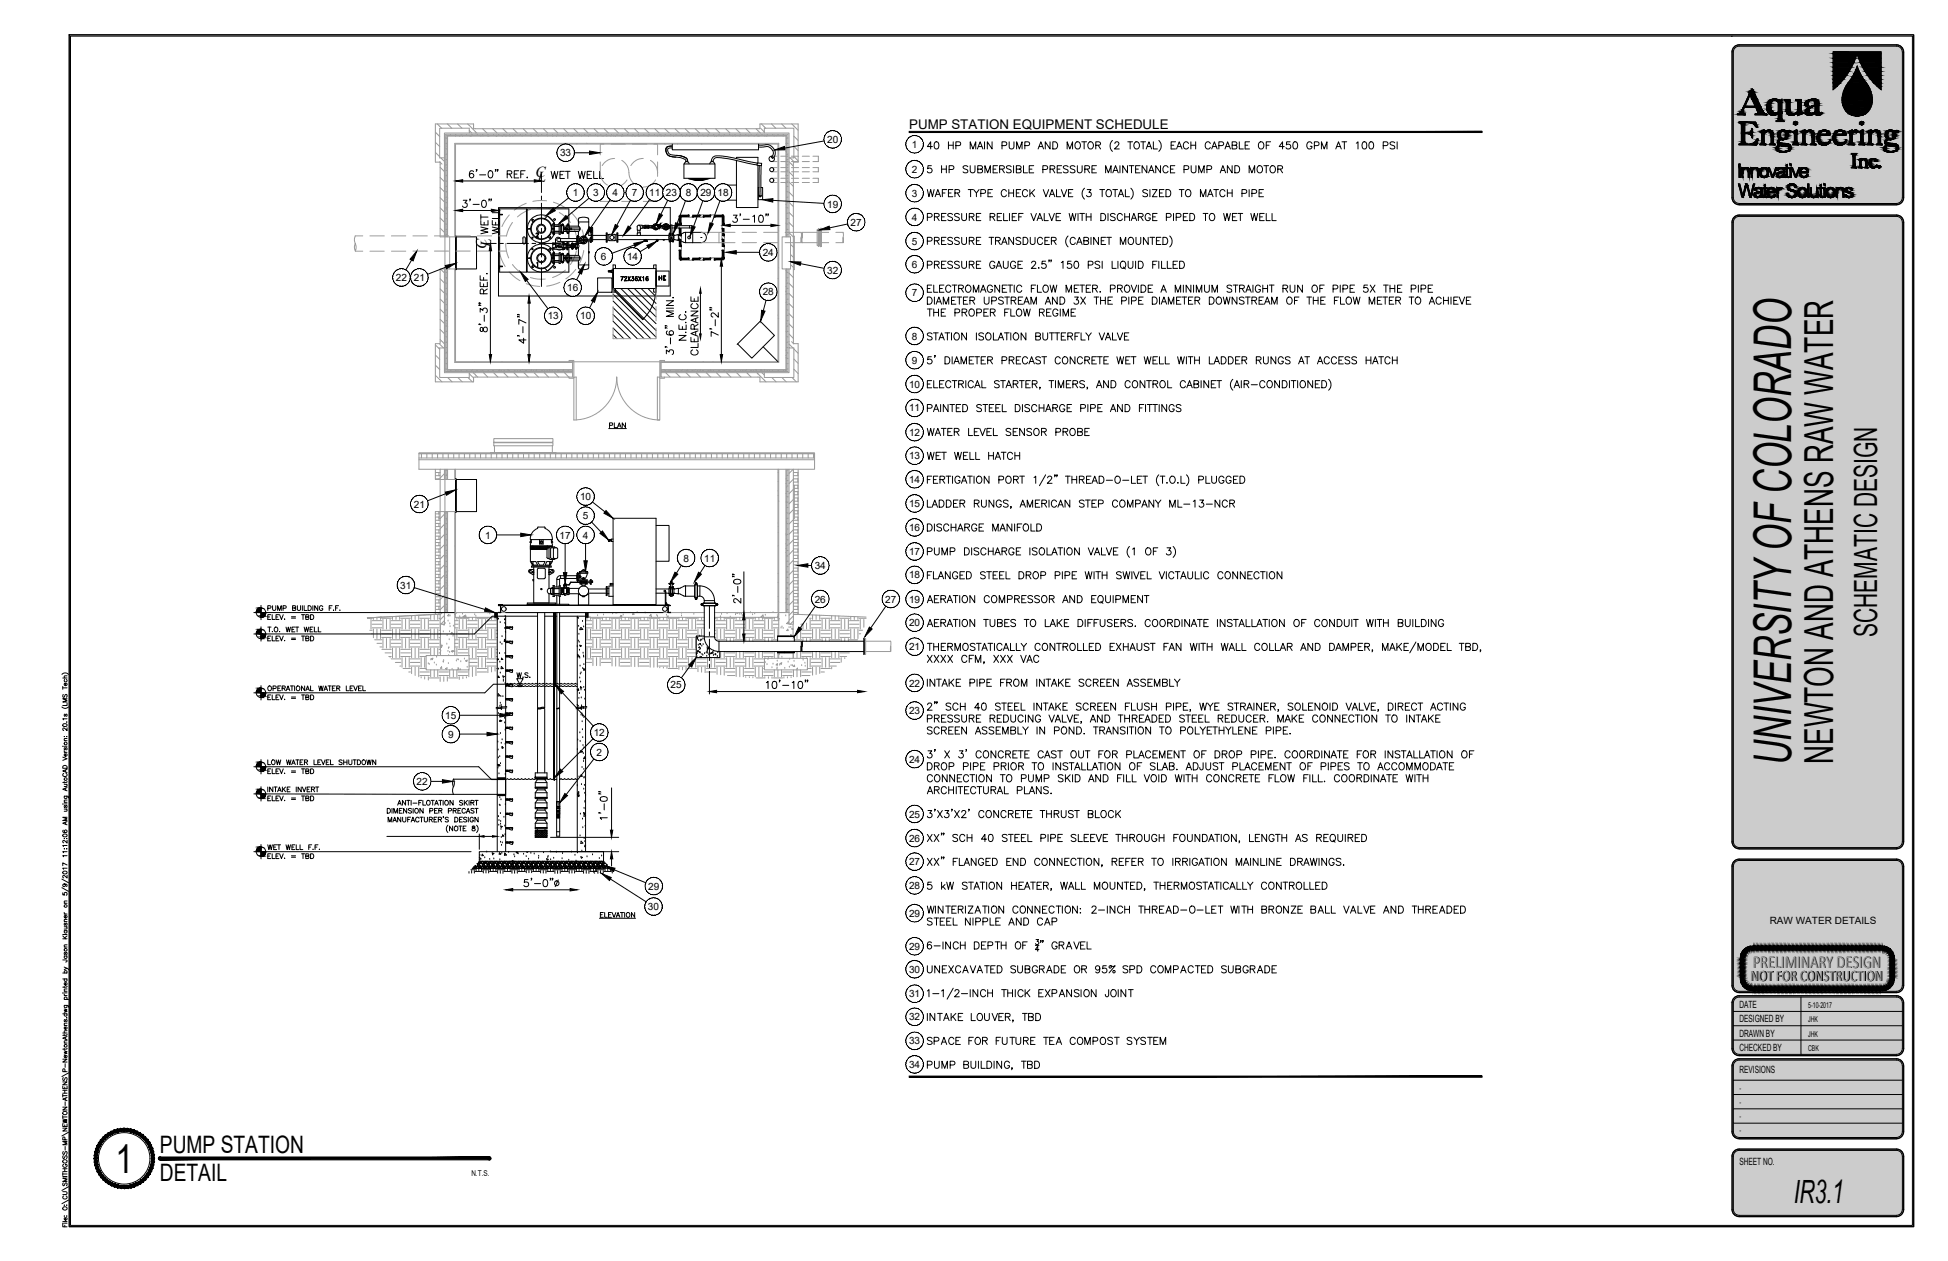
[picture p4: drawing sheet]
<svg xmlns="http://www.w3.org/2000/svg" width="864mm" height="559mm" viewBox="0 0 864 559" stroke-linecap="round" stroke-linejoin="round" font-family="sans-serif">
<defs><g id="words">
<text font-size="23.1" x="794.1" y="339.1" transform="rotate(-90 794.1 339.1)">UNIVERSITY OF COLORADO</text>
<g font-size="17.7">
<text x="812.7" y="338.5" transform="rotate(-90 812.7 338.5)">NEWTON AND ATHENS RAW WATER</text>
<text x="51.2" y="519.7">1</text>
</g>
<g font-size="14.2">
<text x="832.2" y="282.3" transform="rotate(-90 832.2 282.3)">SCHEMATIC DESIGN</text>
<text x="795.2" y="533">IR3.1</text>
</g>
<g font-size="10.6">
<text x="70.9" y="510.8">PUMP STATION</text>
<text x="70.9" y="523.5">DETAIL</text>
</g>
<text font-size="8" x="777.2" y="428.9">PRELIMINARY DESIGN</text>
<text font-size="7" x="776.4" y="434.7">NOT FOR CONSTRUCTION</text>
<g font-size="6.7">
<text x="237.5" y="78.4">C</text>
<text x="238.3" y="80.6">L</text>
<text x="215.7" y="110.5" transform="rotate(-90 215.7 110.5)">C</text>
<text x="217.8" y="109.7" transform="rotate(-90 217.8 109.7)">L</text>
</g>
<text font-size="6.6" fill="#999" x="243.4" y="80.4">WET WELL</text>
<g font-size="6.6">
<text x="217.7" y="104.8" transform="rotate(-90 217.7 104.8)">WET</text>
<text x="222.6" y="104.8" transform="rotate(-90 222.6 104.8)">WELL</text>
</g>
<text font-size="5.9" x="403.1" y="57.2">PUMP STATION EQUIPMENT SCHEDULE</text>
<text font-size="5.7" x="268.8" y="191.2">PLAN</text>
<g font-size="5.3">
<text x="117.8" y="275.9">ELEV. = TBD</text>
<text x="117.8" y="281.2">T.O. WET WELL</text>
<text x="117.8" y="285">ELEV. = TBD</text>
<text x="228.2" y="301.6">W.S.</text>
<text x="117.8" y="307.3">OPERATIONAL WATER LEVEL</text>
<text x="117.8" y="311.1">ELEV. = TBD</text>
<text x="117.8" y="340.1">LOW WATER LEVEL SHUTDOWN</text>
<text x="117.8" y="356">ELEV. = TBD</text>
<text x="117.8" y="377.8">WET WELL F.F.</text>
<text x="117.8" y="381.7">ELEV. = TBD</text>
</g>
<g font-size="4.9">
<text x="274.5" y="125.6">72X36X16</text>
<text x="291.4" y="125.2">HE</text>
</g>
<g font-size="4.4">
<text x="366.7" y="63.3">20</text>
<text x="404.3" y="65.5">1</text>
<text x="248.3" y="69.3">33</text>
<text x="404.3" y="76.6">2</text>
<text x="253.9" y="86.9">1</text>
<text x="262.9" y="86.9">3</text>
<text x="271.5" y="86.9">4</text>
<text x="280.1" y="86.9">7</text>
<text x="287.8" y="86.9">11</text>
<text x="295.2" y="86.9">23</text>
<text x="304" y="86.9">8</text>
<text x="310.5" y="86.9">29</text>
<text x="318.1" y="86.9">18</text>
<text x="404.3" y="87.2">3</text>
<text x="366.7" y="92">19</text>
<text x="377.1" y="100">27</text>
<text x="404.3" y="97.7">4</text>
<text x="338.1" y="113.4">24</text>
<text x="404.3" y="108.4">5</text>
<text x="266.4" y="115.2">6</text>
<text x="278" y="115.2">14</text>
<text x="404.3" y="118.7">6</text>
<text x="175.5" y="124.6">22</text>
<text x="183.4" y="124.6">21</text>
<text x="366.7" y="121.3">32</text>
<text x="251.4" y="129">16</text>
<text x="338.1" y="130.9">28</text>
<text x="404.3" y="131.3">7</text>
<text x="242.8" y="141.5">13</text>
<text x="257.2" y="141.5">10</text>
<text x="404.3" y="150.5">8</text>
<text x="404.3" y="161.2">9</text>
<text x="403" y="171.8">10</text>
<text x="403" y="182.3">11</text>
<text x="403" y="193.1">12</text>
<text x="403" y="203.5">13</text>
<text x="403" y="214">14</text>
<text x="257.1" y="221.6">10</text>
<text x="183.4" y="224.9">21</text>
<text x="403" y="224.7">15</text>
<text x="258.4" y="230.1">5</text>
<text x="215.1" y="238.6">1</text>
<text x="248.1" y="238.6">17</text>
<text x="258.4" y="238.6">4</text>
<text x="403" y="235.3">16</text>
<text x="403" y="246">17</text>
<text x="303" y="248.9">8</text>
<text x="312.2" y="248.9">11</text>
<text x="361.2" y="252.2">34</text>
<text x="403" y="256.3">18</text>
<text x="177.5" y="260.8">31</text>
<text x="361.2" y="267.1">26</text>
<text x="392.5" y="267.1">27</text>
<text x="403" y="267.1">19</text>
<text x="403" y="277.6">20</text>
<text x="403" y="288.2">21</text>
<text x="297.3" y="305.1">25</text>
<text x="403" y="304.2">22</text>
<text x="403" y="316.5">23</text>
<text x="197.4" y="318.6">15</text>
<text x="198.6" y="326.9">9</text>
<text x="263.2" y="326.2">12</text>
<text x="264.4" y="334.8">2</text>
<text x="403" y="338">24</text>
<text x="184.7" y="347.8">22</text>
<text x="403" y="362.3">25</text>
<text x="403" y="373">26</text>
<text x="403" y="383.4">27</text>
<text x="287.4" y="394.3">29</text>
<text x="403" y="394">28</text>
<text x="287.2" y="403.3">30</text>
<text x="403" y="406.2">29</text>
<text x="784.6" y="409.5">RAW WATER DETAILS</text>
<text x="403" y="420.9">29</text>
<text x="403" y="431.1">30</text>
<text x="403" y="441.9">31</text>
<text x="771.1" y="446.8">DATE</text>
<text x="403" y="452.2">32</text>
<text x="771.1" y="453.1">DESIGNED BY</text>
<text x="771.1" y="459.5">DRAWN BY</text>
<text x="403" y="462.8">33</text>
<text x="771.1" y="465.8">CHECKED BY</text>
<text x="403" y="473.3">34</text>
<text x="771.1" y="475.7">REVISIONS</text>
<text x="771.1" y="516.4">SHEET NO.</text>
</g>
<g font-size="3.5">
<text x="801.6" y="446.8">5-10-2017</text>
<text x="801.6" y="453.1">JHK</text>
<text x="801.6" y="459.5">JHK</text>
<text x="801.6" y="465.8">CBK</text>
<text x="771.1" y="483.2">-</text>
<text x="771.1" y="489.6">-</text>
<text x="771.1" y="495.9">-</text>
<text x="771.1" y="502.3">-</text>
<text x="209" y="521">N.T.S.</text>
</g>
</g></defs>
<g fill="none" stroke="#999" stroke-width=".44">
<path d="M193 58.6l1.9 1.9M193.9 54.9l1.9 1.9M198.3 54.9l2 1.9M199.7 59.5v.5M202.1 59.5v.5M202.8 54.9l2 1.9M204.4 59.5v.5M206.9 59.5v.5M207.3 54.9l4.1 4M208 58.9h-11v11M208 57.8l1.1 1.1M209.2 59.5v.5"/>
<path d="M211.6 59.5v.5M213.9 57l2 1.9M214 59.5v.5M216.4 59.5v.5M218.4 57l2 1.9M218.8 59.5v.5M221.1 59.5v.5M222.9 57l1.9 1.9M223.5 59.5v.5M225.9 59.5v.5M227.4 57l1.9 1.9M228.3 59.5v.5"/>
<path d="M230.6 59.5v.5M231.9 57l1.9 1.9M233 59.5v.5M235.4 59.5v.5M236.4 57l1.9 1.9M237.8 59.5v.5M240.2 59.5v.5M240.9 57l1.9 1.9M242.5 59.5v.5M244.9 59.5v.5M245.4 57l1.9 1.9M247.3 59.5v.5"/>
<path d="M249.7 59.5v.5M249.9 57l1.9 1.9M252.1 59.5v.5M254.4 57l1.9 1.9M254.4 59.5v.5M256.9 59.5v.5M258.8 57l1.9 1.9M259.2 59.5v.5M261.6 59.5v.5M263.3 57l1.9 1.9M264 59.5v.5M266.4 59.5v.5"/>
<path d="M267.8 57l1.9 1.9M268.7 59.5v.5M271.1 59.5v.5M272.3 57l1.9 1.9M273.5 59.5v.5M275.9 59.5v.5M276.8 57l1.9 1.9M278.3 59.5v.5M280.6 59.5v.5M281.3 57l1.9 1.9M283 59.5v.5M285.4 59.5v.5"/>
<path d="M285.8 57l1.9 1.9M287.8 59.5v.5M290.2 59.5v.5M290.3 57l1.9 1.9M292.5 59.5v.5M294.7 57l2 1.9M295 59.5v.5M297.3 59.5v.5M299.2 57l2 1.9M299.7 59.5v.5M302.1 59.5v.5M303.7 57l2 1.9"/>
<path d="M304.5 59.5v.5M306.8 59.5v.5M308.2 57l1.9 1.9M309.2 59.5v.5M311.6 59.5v.5M312.7 57l1.9 1.9M314 59.5l-.3 .7M316.4 59.5v.5M317.2 57l1.9 1.9M318.7 59.5v.5M321.1 59.5v.5M321.7 57l1.9 1.9"/>
<path d="M323.5 59.5v.5M325.9 59.5v.5M326.2 57l1.9 1.9M328.3 59.5v.5M330.6 59.5v.5M330.7 57l1.9 1.9M333 59.5v.5M335.2 57l1.9 1.9M335.4 59.5v.5M337.2 56.8l1.7 1.7M337.5 54.9l1.9 1.9M337.8 59.5v.5"/>
<path d="M338.9 58.9h10.9v11M340.2 59.5v.5M342 54.9l1.9 1.9M342.5 59.5v.5M344.9 59.5v.5M346.5 54.9l1.9 1.9M347.3 59.5v.5M351 54.9l2.8 2.9M193 63l1.9 2M193 67.5l1.9 1.9M194.9 71.7l1.1 1M195.1 74.1l1.9 1.9"/>
<path d="M195.1 78.6l1.9 1.9M195.4 69.9l1.6 1.7M197.6 61.2h.5M197.6 63.6h.5M197.6 65.9h.5M197.6 68.3h.5M197.6 70.7h.5M197.6 73.1h.5M197.6 75.5h.5M197.6 77.8h.5M198.1 60.2l.2 .1M198.1 74.3l.2 .1"/>
<path d="M198.2 64.7h-.1M198.2 72l.2 .1M198.3 63.8l.1 .1M198.4 61.5h.1M198.4 77.4l-.1 .2M201.9 60h.1M202 60.3h.1M203.9 60.2l-.2 .1M205 60.3h.1M208.5 60.3h.1M209.1 60.3h.1M213.2 60.3h.1"/>
<path d="M214.3 60l-.2 .2M216.2 60.3h.1M216.5 60l-.2 .1M216.7 60.3h.1M220.3 60.3h.1M220.3 60.2l-.3 .1M222.6 60.3h.2M224.2 60h.1M224.3 60.3h.1M226.2 60.3h-.2M227.4 60.3h.1M231.5 60.3h.1"/>
<path d="M232.3 60l.2 .1M235.5 60.3h.1M238.6 60.3h.1M238.8 60l-.2 .1M242.6 60.3h.1M244.9 60.2l.2 .1M246.7 60.3h.1M249.7 60.3h.1M250.1 63.8l.1 .1M250.8 60.1l-.3 .2M253.1 60.3h.2M253.8 60.3h.1"/>
<path d="M254.7 60h.1M255.9 63.7l-.2 .1M256.7 60l.3 .2M257.9 60.3h.1M260.2 63.5v.1M260.9 60.3h.1M261.1 60l-.2 .1M265 60.3h.1M266.1 71.8v6.4M267.1 60.1l-.3 .2M267.2 60.2l.3 .1M267.7 63.9h-1.6v4.7"/>
<path d="M269 60.3h.1M270.8 60.3h-.1M272.1 60.3h.1M272.5 70.2l-2.9 .7-1.6 1.2-1 1.3M273.1 60.2l-.3 .1M275.4 60.2l.2 .1M275.6 71a6.8 6.8 0 0 1 3.3 6.5l1.1 2.8 2 1.7M276.2 60.3h.1M278 79.7l-1 1.3-1.6 1.2-2.9 .7M280.2 60.3h.1M281.3 60.1l.3 .2M283.3 60.3h.1"/>
<path d="M285.2 70.2l-2.9 .7-1.6 1.2-1 1.3M285.5 60h.1M287.3 60.3h.1M288.3 71l1.4 1.1 1.1 1.6 .7 2.9M289.9 63.9h1.6v4.7M290.6 79.7l-.9 1.3-1.6 1.2-2.9 .7M291.4 60.3h.1M291.5 71.8v6.4M293.1 60.3h.1M294.4 60.3h.1M294.7 63.7l.2 .2M297.6 60l-.3 .2"/>
<path d="M298.5 60.3h.1M300.5 63.7l-.2 .2M302.6 60.3h.1M303.6 60.1l.3 .2M305.6 60.3h.1M307.9 60h-.1M309.7 60.3h.1M311 63.8l.2 .1M311.8 60.1l.3 .2M313.7 60.3h.1M315.7 60h.1M316.8 60.3h.1"/>
<path d="M317.7 60.2l-.2 .1M319.9 60.1l-.3 .2M320.8 60.3h.1M324.9 60.3h.1M325.9 60.1l.3 .1M327.9 60.3h.1M332 60.3h.1M334.1 60.1l.3 .2M336.1 60.3h.1M336.4 60.3h.2M339.1 60.3h.1M339.3 63.6l.3 .2"/>
<path d="M340 60.3h-.2M340 60l.3 .2M342.2 69.2h2.3M342.2 71.6h2.3M342.2 74.3h2.3M342.2 76.1h2.3M342.2 79h2.3M343.2 60.3h.1M344.4 60l-.2 .1M344.9 75.6h.1M345.2 63.8l-.3 .1M346.1 69.2h3.2"/>
<path d="M346.1 71.6h3.2M346.1 74.3h3.2M346.1 76.1h3.2M346.1 79h3.2M347.2 60.3h.1M348.5 63.7l.2 .2M348.5 77.8l.3 .1M348.6 67l-.2 .1M348.6 75.5l.2 .1M348.7 67.4h.1M348.8 61.2h.5M348.8 63.6h.5"/>
<path d="M348.8 65.9h.5M348.8 68.3h.5M348.8 70.7h.5M348.8 73.1h.5M348.8 75.5h.5M348.8 77.8h.5M348.8 65.7l-.2 .1M348.8 77.5l-.3 .2M348.8 63.4l-.3 .1M348.8 71.6l-.3 .1M349.8 71.7l1.9 1.9M349.8 76.2l1.9 1.9"/>
<path d="M350.3 69.9l1.6 1.7M350.9 69.2h3.1M350.9 71.6h3.1M350.9 74.3h3.1M350.9 76.1h3.1M350.9 79h3.1M351.9 69.3l1.9 2M351.9 60.3l1.9 1.9M351.9 64.8l1.9 1.9M355.7 69.2h3.1M355.7 71.6h3.1M355.7 74.3h3.1"/>
<path d="M355.7 76.1h3.1M355.7 79h3.1M360.4 69.2h2.4v2.4h-2.4M360.4 74.3h2.4v1.8h-2.4M360.4 79h2.4v1.9h-2.4M195.1 83.1l1.9 1.9M195.1 87.6l1.9 1.9M195.1 92.1l1.9 1.9M195.1 96.6l1.9 1.9M197.6 80.2h.5M197.6 82.6h.5M197.6 85h.5"/>
<path d="M197.6 87.3h.5M197.6 89.8h.5M197.6 92.1h.5M197.6 94.5h.5M197.6 96.9h.5M197.6 99.3h.5M198.1 92.9h.1M198.1 88.4l.3 .1M198.4 92h.1M198.4 88h.1M198.4 91.5l-.2 .2M225.8 95.3l-2 2.6-1.3 2.5"/>
<path d="M227.2 98.6a15.8 15.8 0 0 0-2.7 6M233.3 90.1l-3.3 1.6-2 1.4M235.1 92.8a15.7 15.7 0 0 0-5.7 3.3M238.4 92.1a16.3 16.3 0 0 1 6.6 .7M242.3 89l-4-.1-2.1 .4M245.3 89.6l3.2 1.3 2.3 1.4M248 94.2a15.3 15.3 0 0 1 4.9 4.4M253.2 94.2l2 2.2 1.7 2.7M266.1 81.3v8h6.4M275.6 89.3h6.4M291.5 81.3v8h-6.3M342.2 80.9h2.3"/>
<path d="M346.1 80.9h3.2M348.4 90.6l.1 .1M348.4 98.9h.1M348.5 81.1l-.1 .1M348.5 91.9l.8 .2M348.8 80.2h.5M348.8 82.6h.5M348.8 85h.5M348.8 87.3h.5M348.8 89.8h.5M348.8 94.5h.5M348.8 96.9h.5"/>
<path d="M348.8 99.3h.5M349.8 80.7l1.9 1.9M349.8 85.1l1.9 2M349.8 89.6l1.9 2M349.8 94.2l1.9 1.9M349.8 98.7l1.9 1.9M350.9 80.9h3.1M355.7 80.9h3.1M157.5 111.3h3.3M160.8 104.5h-3.3l-.4 2.1a2.6 2.6 0 0 1 0 2.7l.4 2 .4-2-.4-1.4M164 104.5h6.4M164 111.3h6.4"/>
<path d="M173.5 104.5h6.4M173.5 111.3h6.4M183.1 104.5h6.3M183.1 111.3h6.3M192.6 104.5h6.3M192.6 111.3h6.3M195.1 119.2h6.8v41.1h51.9v6.8h-43.9v2.1h-16.9v-16.9h2.1zM195.1 101.1l1.9 1.9M195.3 119.2l1.7 1.8M197 105v-35.1h-2.1v-13.1h13.1v2.1h130.9v-2.1h13v13.1h-2.1v35.1M197 119.2v35h-2.1v13.1h13.1v-2.1h45.8M197.2 105v14.2"/>
<path d="M197.6 101.7h.5M197.6 104h.5M197.6 105v-45.5h151.7v45.5M197.6 119.2v45.4h56.2M198.1 105v-45h150.7v45M198.1 119.2v44.9h55.7M198.2 102.5l.2 .1M198.3 103.3l-.2 .1M198.3 100.2l.1 .1M198.4 105v-44.7h150v44.7M198.4 102.1h-.1M198.4 119.2v44.6h55.4"/>
<path d="M199.4 105v14.2M201.6 105v-41.5h143.6v97.1h-52.2M201.6 119.2v41.4h52.2M202.1 104.5h6.4M202.1 111.3h6.4M211.6 111.3h6.4M221.2 111.3h3.3M221.5 103.3l-.4 2.8-.1 3.3M221.5 112.5l.8 2.3 1.7 3.3M224.2 107.9a16.1 16.1 0 0 0 1.3 6.5M227.2 117.2l2.2 2.5 2.7 1.9M250.7 119.7l-2.7 1.9-3 1.4"/>
<path d="M254.5 101.4l1 3.2 .4 3.3M255.2 119.4l-2.3 2.6-2.1 1.5M255.5 111.2a15.8 15.8 0 0 1-2.6 6M258.1 101.9l.7 2.5 .3 3.5M258.8 111l-.5 2.1-1.4 3.6M259.1 107.9h.1M310.9 103h7.8M310.9 107.5h15M325.9 103h-7.2v4.5M329 103h6.4M329 107.5h6.4M338.6 103h6.3"/>
<path d="M338.6 107.5h6.3M345.1 118.6l.1 .1M345.2 102.2v.1M345.2 113l-.1 .1M346.7 105h3.7v14.2h-3.7zM348.1 103h7.1v2.3M348.1 107.5h7.1M348.4 119.2v44.6h-55.4M348.5 119.8l-.1 .1M348.8 101.7h.5M348.8 104h.5M348.8 104.5h-.1"/>
<path d="M348.8 119.2v44.9h-55.8M349.3 119.2v45.4h-56.3M349.8 119.2v35h2.1v13.1h-13v-2.1h-45.9M349.8 103.1l1.9 1.9M350.4 108.3l1.3 1.2M350.4 112.7l1.3 1.3M350.4 117.2l1.3 1.3M351.7 104.7v-32.8h2.1v-17h-16.9v2.1h-127v-2.1h-16.9v17h2.1v33.1h6.8v-41.1h143v96.4h-51.9v6.8h43.9v2.1h16.9v-16.9h-1.9M351.7 104.7h.4v14.8h-.4zM351.7 119.5l.2 32.8M355.2 105.3v2.2zM355.7 103v2.3z"/>
<path d="M355.7 105.3v2.2h6.6M355.7 103h6.6M362.3 101.7h.4v7.1h-.4zM362.7 101.9h.2M362.9 101.9h.4v6.7h-.6M362.9 101.9l-.1-.6v7.9l.1-.6M363.3 108.4l.3 .1M363.6 102l-.3 .1M363.6 101.8v6.9M363.6 108.7h.1M363.6 109h.1M363.6 101.8h.1"/>
<path d="M363.6 101.5h.1M363.7 106.6l.2 .4M363.7 102l.2 .2M363.7 102l.2 .1zM363.7 101.9h.1M363.7 106.6h.1M363.7 109l.2 .1M363.7 102.5l.2 .1M363.7 103.8l.2 .1M363.7 101.6h.2M363.9 106.4h.1M363.7 107.8h.3"/>
<path d="M363.7 102.8h.3M363.7 101.2v.3M363.7 109v.3M363.8 105.3h.1M363.9 109h.1M363.8 109.3h.1M363.8 109h.1M363.8 108.1h.1M363.8 106.8h.1M363.9 106.8h.1M363.9 103.7h.1M363.8 102.4h.1"/>
<path d="M363.8 101.5h.1M363.8 103.7h.1M363.9 108.4l-.2 .2 .2-.1M363.9 108.7l-.2 .2M363.9 101.3h.3v7.9l-.6 .1 .1-.7M363.9 108.3l-.2 .2M363.9 107.6l-.2 .4M363.9 107.5v.8M363.9 106.4l-.2 .2M363.9 105v.5M363.9 106.4l.3 .5M363.9 103.9l-.2 .1 .5 .2"/>
<path d="M363.9 103.5v.6M363.9 103.8h.1M363.9 102.2v.8v-.4M363.9 101.6v.6M363.9 102.8v.7M363.9 104.1v.9M363.9 105.1v.3M363.9 105.5v1.1M363.9 107v.7M363.9 108.3v.4M363.9 109.1v.1M363.9 107.7h.3"/>
<path d="M363.9 107.9l.2 .1M363.9 107.7v.6M363.9 108.7h.3M363.9 108.9h.2M363.9 102.2v.6M363.9 104.9h.3M363.9 105.6h.3M363.9 106.4h.3M363.9 106.6l.2 .1M363.9 106.6l-.2 .1M363.9 101.8h.3M363.9 101.4l.2 .1"/>
<path d="M363.9 102.8h.3M363.9 103.5l.2 .1M363.9 101.4l-.2 .1M363.9 101.5h.1M363.9 101.2h-.1M363.9 101.2v.2M363.9 102.4h.1M364 101.2v.1M364 109.2v.1M364.1 108.7l-.2 .4M364.1 101.5v.3M364.1 108h.1"/>
<path d="M364.1 106.9l-.2 .1M364.1 101.6h-.2M364.1 103.8l-.2 .1M364.1 101.3l-.5-.1 .1 .7M364.1 109.2v.1M364.2 103.6l-.3 .5M364.2 103h3.2M364.2 107.5h3.2M364.2 102.5l-.3 .1M370.6 103h3.2v2.3M370.6 107.5h3.2M373.8 105.3v2.2z"/>
<path d="M195.1 123.5l1.9 1.9M195.1 128l1.9 1.9M195.1 132.5l1.9 1.9M195.1 137l1.9 1.9M197.6 120.7h.5M197.6 123.1h.5M197.6 125.4h.5M197.6 127.8h.5M197.6 130.2h.5M197.6 132.6h.5M197.6 135h.5M197.6 137.3h.5"/>
<path d="M197.6 139.8h.5M198.1 123.5h.1M198.3 130.7h.1M198.4 130.2l-.2 .2M225.8 120.5l2.8 2.6 1.9 1.3M233.3 125.7l3.2 .9 2.8 .3M235.1 123a16 16 0 0 0 6.6 .7M248.2 125.1l-2.9 1.1-3 .6M271.8 127.9v4.7M271.8 135.8v6.4M290.8 127.9v4.7M290.8 135.8v6.4"/>
<path d="M344.9 123.2l.2 .1M344.9 139.6l.1 .1M348.4 129.4h.1M348.4 127l.2 .1M348.5 133.9l-.1 .1M348.7 120.2h.1M348.7 130.3l-.3 .1M348.8 134.3h.1M348.8 120.7h.5M348.8 123.1h.5M348.8 125.4h.5M348.8 127.8h.5"/>
<path d="M348.8 130.2h.5M348.8 132.6h.5M348.8 135h.5M348.8 137.3h.5M348.8 139.8h.5M348.8 124.4l-.3 .1M349.8 121.1l1.9 1.9M349.8 125.6l1.9 1.9M349.8 130.1l1.9 1.9M349.8 134.5l1.9 2M349.8 139l1.9 1.9M193 152.8l1.9 1.9"/>
<path d="M193 157.3l1.9 1.9M194.9 152.5l1.7 1.7M195.1 141.5l1.9 1.9M195.1 146l1.9 1.9M195.1 150.5l1.9 1.9M197 154.2v11h11M197.6 142.1h.5M197.6 144.5h.5M197.6 146.9h.5M197.6 149.3h.5M197.6 151.7h.5M197.6 154h.5"/>
<path d="M197.6 156.4h.5M197.6 158.8h.5M198.1 143.5l.2 .1M198.1 151.7l.2 .1M198.3 156.1l-.2 .1M198.4 144.8h.1M198.4 158.4l-.3 .2M198.4 140.8h.1M198.4 144.3l-.2 .2M198.4 154.9h-.1M271.8 145.3v4.8h7.9M290.8 145.3v4.8h-7.9"/>
<path d="M345.2 141.2l-.3 .1M348.4 157.5l.1 .1M348.4 155.2l.3 .1M348.5 147l.3 .2M348.6 158.5l-.2 .1M348.8 142.1h.5M348.8 144.5h.5M348.8 146.9h.5M348.8 149.3h.5M348.8 151.7h.5M348.8 154h.5M348.8 156.4h.5"/>
<path d="M348.8 158.8h.5M348.8 157.2l-.1 .1M349.8 154.2v11h-10.9M349.8 143.5l1.9 1.9M349.8 148l1.9 2M349.8 152.5l1.7 1.7M350.9 151.4l.8 .8M351.8 152.3l.1 .1M351.9 154.6l1.9 2M351.9 159.1l1.9 2M193 161.8l1.9 1.9M193 166.3l2.9 2.9"/>
<path d="M197.6 161.2h.5M197.6 163.5h.5M198.5 167.3l1.9 1.9M199.7 164.1v.5M200 164v.1M202.1 164.1v.5M203 167.3l1.9 1.9M203 164v.1M204.4 164.1v.5M206.9 164.1v.5M207.1 164v.1M207.4 167.3l2 1.9"/>
<path d="M208 165.6l1.7 1.7M209.2 164.1v.5M209.8 165.2l2 1.9M211.1 164v.1M211.6 164.1v.5M213.2 163.9l.3 .2M214 164.1v.5M214.2 164v.1M214.3 165.2l2 1.9M216.4 164.1v.5M218.1 160.6h.1M218.2 164v.1"/>
<path d="M218.8 164.1v.5M218.8 165.2l1.9 1.9M221.1 164.1v.5M221.4 163.9l.3 .2M221.5 163.8l-.3 .2M222.3 164v.1M222.6 160.3l-.3 .2M223.3 165.2l1.9 1.9M223.5 164.1v.5M225.2 163.8l.2 .3M225.9 164.1v.5M227.8 165.2l1.9 1.9"/>
<path d="M228.3 164.1v.5M229.4 164v.1M230.6 164.1v.5M231.7 163.8h.1M232.3 165.2l1.9 1.9M233 164.1v.5M233.5 164v.1M235.4 164.1v.5M235.5 163.9l.3 .2M236.5 164v.1M236.8 165.2l1.9 1.9M237.8 164.1v.5"/>
<path d="M237.8 163.8l-.2 .1M238.8 160.5l.2 .1M240.2 164.1v.5M240.6 164v.1M241.3 165.2l1.9 1.9M241.5 164l-.1 .1M242.5 164.1v.5M243.6 163.9l.3 .2M243.8 163.9l-.3 .2M244.7 164v.1M244.9 164.1v.5M245.8 165.2l1.9 1.9"/>
<path d="M245.9 164.1h.2M247.3 164.1v.5M247.7 164v.1M249.6 163.8l.3 .2M249.7 164.1v.5M250.2 165.2l2 1.9M251.8 164v.1M252.1 164.1v.5M252.3 160.3v-.6h2.1v7.9h-2.1v-.5M253.8 160.3h39.2M253.8 160.3v6.8M291.4 167.1h1.1v19.1h-1.1z"/>
<path d="M293 160.3v6.8M294.2 163.8l.3 .1M294.6 160.3v-.6h-2.1v7.9h2.1v-.5M295 164.1v.5M295.1 165.2l2 1.9M296.5 164v.1M297.3 164.1v.5M299.6 165.2l2 1.9M299.7 164.1v.5M299.8 160.5l.1 .1M300.5 164v.1M302.1 164.1v.5"/>
<path d="M302.4 163.8l.3 .2M303.6 164v.1M304.1 165.2l1.9 1.9M304.5 164.1v.5M304.6 163.9l.3 .2M306.8 164.1v.5M307.7 164v.1M308.5 163.8h.1M308.6 165.2l1.9 1.9M309.2 164.1v.5M310.7 164l-.3 .1M311.6 164.1v.5"/>
<path d="M311.6 160.3l.3 .2M311.7 164v.1M311.8 160.5l-.3 .1M313.1 165.2l1.9 1.9M314 164.1v.5M314.8 164v.1M315.1 163.8h-.2M316.2 160.3h-.1M316.4 164.1v.5M317.6 165.2l1.9 1.9M318.8 164l-.1 .6M321.1 164.1v.5"/>
<path d="M322.1 165.2l1.9 1.9M322.8 164v.1M323.5 164.1v.5M325.9 164v.6M326.6 165.2l1.9 1.9M328.3 164.1v.5M329.2 164.1h.2M330 164v.1M330.6 164.1v.5M330.8 163.8h.1M331.1 165.2l1.9 1.9M333 164.1v.5"/>
<path d="M333 164l-.2 .1M334 164v.1M335.3 163.8l-.3 .2M335.4 164.1v.5M335.5 165.2l4.1 4M337.1 164v.1M337.4 163.8l-.2 .1M337.8 164.1v.5M337.8 165.2l1.1 1M338.9 163.8l.2 .1M340.2 164.1v.5M341.1 164v.1"/>
<path d="M342.2 167.3l1.9 1.9M342.5 164.1v.5M344.9 164.1v.5M345.2 164v.1M346.6 167.3l1.9 1.9M347.3 164.1v.5M348.2 164v.1M348.8 161.2h.5M348.8 163.5h.5M351.1 167.3l1.9 1.9M351.9 163.6l1.9 1.9M218.9 194.4h26.2v1.6h-26.2z"/>
<path d="M218.9 196.2h26.2v1.3h-26.2zM219.2 196v.2M219.2 197.5v3M244.9 196v.2M244.9 197.5v3M254.4 186.1a19 19 0 0 0 19-19 19.1 19.1 0 0 0 19.1 19M255.5 186.1v-19h-1.1v19.1M185.7 200.7h175.4v7.3h-175.4zM185.7 201.1h175.4M185.7 200.8h175.4M185.7 203h175.4M185.7 203.7h175.4"/>
<path d="M186.8 200.8v2.2M189.2 200.8v2.2M191.6 200.8v2.2M193 208v4.5h8.9M193 209.4h2.1M193 212.2h2.1M193 210.8h2.1M194 200.8v2.2M194.6 209.4v1.4M194.6 212.2v.3M195.1 208v63.5M196.4 200.8v2.2"/>
<path d="M197 208v4.5M197 209.9l-1.9 2M197.2 212.5v14.2M197.6 208v4.5M197.6 208.3h.5M197.6 210.6h.5M198.1 208v4.5M198.1 210.2l.2 .3M198.1 208.1v.1M198.2 212.4l.1 .1M198.4 208v4.5M198.7 200.8v2.2"/>
<path d="M201.1 200.8v2.2M201.6 208v4.5M201.9 208v63.5M203.5 200.8v2.2M205.9 200.8v2.2M208.3 200.8v2.2M210.7 200.8v2.2M213 200.8v2.2M215.4 200.8v2.2M217.5 200.7h29.1M217.8 200.8v2.2M220.2 200.8v2.2"/>
<path d="M222.6 200.8v2.2M224.9 200.8v2.2M227.3 200.8v2.2M229.7 200.8v2.2M232.1 200.8v2.2M234.5 200.8v2.2M236.8 200.8v2.2M239.2 200.8v2.2M241.6 200.8v2.2M244 200.8v2.2M246.4 200.8v2.2M248.8 200.8v2.2"/>
<path d="M251.1 200.8v2.2M253.5 200.8v2.2M255.9 200.8v2.2M258.3 200.8v2.2M260.7 200.8v2.2M263 200.8v2.2M265.4 200.8v2.2M267.8 200.8v2.2M270.2 200.8v2.2M272.6 200.8v2.2M274.9 200.8v2.2M277.3 200.8v2.2"/>
<path d="M279.7 200.8v2.2M282.1 200.8v2.2M284.5 200.8v2.2M286.8 200.8v2.2M289.2 200.8v2.2M291.6 200.8v2.2M294 200.8v2.2M296.3 200.8v2.2M298.8 200.8v2.2M301.1 200.8v2.2M303.5 200.8v2.2M305.9 200.8v2.2"/>
<path d="M308.3 200.8v2.2M310.7 200.8v2.2M313 200.8v2.2M315.4 200.8v2.2M317.8 200.8v2.2M320.2 200.8v2.2M322.6 200.8v2.2M324.9 200.8v2.2M327.3 200.8v2.2M329.7 200.8v2.2M332.1 200.8v2.2M334.4 200.8v2.2"/>
<path d="M336.9 200.8v2.2M339.2 200.8v2.2M341.6 200.8v2.2M344 200.8v2.2M344.9 208v63.5M344.9 213.5h.2M344.9 209.4h.2M344.9 219.6h.2M344.9 217.5l.1 .1M345.2 208v73.9M346.3 200.8v2.2M348.4 208v63.5"/>
<path d="M348.4 218.6l.1 .1M348.5 214.2l-.1 .1M348.6 212l-.1 .2M348.8 200.8v2.2M348.8 208v63.5M348.8 208.3h.5M348.8 210.6h.5M348.8 213h.5M348.8 215.4h.5M348.8 217.8h.5M348.8 215.8l-.1 .1M349.3 208v63.5"/>
<path d="M349.8 208v63.5M351.1 200.8v2.2M351.6 208l-1.8 1.8M351.7 208v63.5M351.7 212.4l-1.9 1.9M351.7 216.8l-1.9 2M351.7 209.4h2.1M351.7 212.2h2.1M351.7 210.8h2.1M351.7 213.6h2.1M352.1 216.4h1.7M352.1 217.9h1.7"/>
<path d="M352.1 219.3h1.7M353.5 200.8v2.2M353.7 209.4v1.4M353.7 212.2v1.4M353.7 215v1.4M353.7 217.9v1.4M353.8 215l-2.1 .1h.4v14.7h-.4M353.8 208v64.3h-2.1l32.3 1.1M355.9 200.8v2.2M358.3 200.8v2.2M360.7 200.8v2.2M193 239h2.1"/>
<path d="M193 237.6h2.1M193 236.2h2.1M193 234.8h2.1M193 233.4h2.1M193 232h2.1M193 230.6h2.1M193 229.1h1.7M193 227.7h1.7M194.6 226.7v1M194.6 229.1v1.5M194.6 232v1.4M194.6 234.8v1.4"/>
<path d="M194.6 237.6v1.4M194.7 226.7v3.1h.4M197 226.7v44.8M197 227.9l-1.9 1.9M197 232.3l-1.9 2M197 236.9l-1.9 1.9M197.6 226.7v44.8M197.6 227.3h.5M197.6 229.7h.5M197.6 232h.5M197.6 234.4h.5M197.6 236.8h.5"/>
<path d="M197.6 239.2h.5M198.1 230.5h.1M198.1 226.7v44.8M198.2 234.7l.2 .3M198.4 226.7v44.8M198.4 234.4l-.1 .2M201.6 226.7v63.8M201.7 229.5l.2 .3M201.9 226.7h-8.9v45.6M344.9 235.8h.2M344.9 231.7h.2M345.1 221.8l.1 .3"/>
<path d="M345.1 233.2l-.2 .3M348.4 222.4h.1M348.5 236.5l-.1 .2M348.5 237.1l.2 .3M348.6 231.2l.2 .2M348.8 227.3h.5M348.8 229.7h.5M348.8 232h.5M348.8 234.4h.5M348.8 236.8h.5M348.8 239.2h.5M348.8 220.1h.5"/>
<path d="M348.8 222.5h.5M348.8 224.9h.5M348.8 223.9l-.2 .2M351.7 221.3l-1.9 1.9M351.7 225.8l-1.9 1.9M351.7 230.3l-1.9 1.9M351.7 239.3l-1.9 1.9M351.7 239h2.1M351.7 237.6h2.1M351.7 236.2h2.1M351.7 233.4h2.1M351.7 232h2.1"/>
<path d="M351.7 230.6h2.1M352.1 224.9h1.7M352.1 229.1h1.7M352.1 227.7h1.7M352.1 220.7h1.7M352.1 222.1h1.7M352.1 223.5h1.7M352.1 226.3h1.7M353.7 220.7v1.4M353.7 223.5v1.4M353.7 226.3v1.4M353.7 229.1v1.5"/>
<path d="M353.7 232v1.4M353.7 234.8v1.4M353.7 237.6v1.4M353.8 234.8h-2.1l-1.9 1.9M193 256h2.1M193 258.8h2.1M193 257.4h2.1M193 254.5h2.1M193 253.1h2.1M193 251.7h2.1M193 250.3h2.1M193 248.9h2.1"/>
<path d="M193 247.5h2.1M193 246.1h2.1M193 244.7h2.1M193 241.8h2.1M193 240.4h2.1M194.6 240.4v1.4M194.6 243.3v1.4M194.6 246.1v1.4M194.6 248.9v1.4M194.6 251.7v1.4M194.6 254.5v1.5M194.6 257.4v1.4"/>
<path d="M197 241.4l-1.9 1.9h-2.1M197 245.8l-1.9 1.9M197 250.3l-1.9 1.9M197 254.8l-1.9 1.9M197 259.3l-1.9 1.9M197.6 241.6h.5M197.6 243.9h.5M197.6 246.4h.5M197.6 248.7h.5M197.6 251.1h.5M197.6 253.5h.5M197.6 255.9h.5"/>
<path d="M197.6 258.2h.5M198.1 255.3h.1M198.1 254.9l.1 .1M198.1 247.1v.1M198.2 257l.1 .3M198.3 244.8l-.2 .3M198.3 259.3l.1 .2M198.4 253.4h.1M198.4 256.7l-.1 .2M198.4 248.6l-.1 .2M201.7 241.9l-.1 .1M344.9 258.2h.2"/>
<path d="M344.9 241.9h.2M344.9 254.1h.2M348.4 240.9l.1 .1M348.5 243l.1 .3M348.5 244.7l-.1 .1M348.6 253.5l.2 .2M348.8 241.6h.5M348.8 243.9h.5M348.8 246.4h.5M348.8 248.7h.5M348.8 251.1h.5M348.8 253.5h.5"/>
<path d="M348.8 255.9h.5M348.8 258.2h.5M348.8 246.3l-.1 .1M351.7 256h2.1M351.7 243.8l-1.9 1.9M351.7 248.3l-1.9 1.9M351.7 252.7l-1.9 2M351.7 257.2l-1.9 2M351.7 258.8h2.1M351.7 257.4h2.1M351.7 254.5h2.1M351.7 253.1h2.1"/>
<path d="M351.7 251.7h2.1M351.7 250.3h2.1M351.7 248.9h2.1M351.7 247.5h2.1M351.7 246.1h2.1M351.7 244.7h2.1M351.7 243.3h2.1M351.7 241.8h2.1M351.7 240.4h2.1M353.7 240.4v1.4M353.7 243.3v1.4M353.7 246.1v1.4"/>
<path d="M353.7 248.9v1.4M353.7 251.7v1.4M353.7 254.5v1.5M353.7 257.4v1.4M162.9 274h2.1M163.9 279.3h1.1M164.5 274.5v4.2M165 276.6h4.2M165 278.2h4.2M165 275.1h4.2M165.5 278.7v3.9M165.5 273.7v.8"/>
<path d="M167.1 278.7v4.3M167.1 273.6v.9M168.7 278.7v4.3M168.7 273.5v1M169.2 273.5l25.9-1.2-32.2 1.5M169.2 274h4.3M169.2 279.3h4.3M169.8 274.5v4.2M171.3 274.5v4.2M172.9 274.5v4.2M173.5 276.6h4.2M173.5 278.2h4.2"/>
<path d="M173.5 275.1h4.2M174 278.7v4.3M174 273.2v1.3M175.6 278.7v4.3M175.6 273.1v1.4M177.2 278.7v4.3M177.2 273.1v1.4M177.7 274h4.2M177.7 279.3h4.2M178.2 274.5v4.2M179.8 274.5v4.2M181.4 274.5v4.2"/>
<path d="M181.9 276.6h4.3M181.9 278.2h4.3M181.9 275.1h4.3M182.5 278.7v4.3M182.5 272.8v1.7M184 278.7v4.3M184 272.7v1.8M185.6 278.7v4.3M185.6 272.6v1.9M186.2 274h4.2M186.2 279.3h4.2M186.7 274.5v4.2"/>
<path d="M188.3 274.5v4.2M189.9 274.5v4.2M190.4 276.6h4.2M190.4 278.2h4.2M190.4 275.1h4.2M190.9 272.4v2.1M190.9 278.7v4.3M192.5 272.3v2.2M192.5 278.7v4.3M193 271.5h2.1M193 263h2.1M193 270.1h2.1"/>
<path d="M193 268.7h2.1M193 267.2h2.1M193 265.8h2.1M193 264.4h2.1M193 261.6h2.1M193 260.2h2.1M194.1 272.3v2.2M194.1 278.7v4.3M194.6 260.2v1.4M194.6 263v1.4M194.6 265.8v1.4M194.6 268.7v1.4"/>
<path d="M194.6 271.5v.8M194.6 274h.5M194.6 279.3h.7M195.1 271.5v5.1h1.9v-5.1M195.1 276.6v2.1M195.3 276.6v13.9M196.1 271.5l-1 .9h-.5M196.4 276.6l.5 .4 .1-.4M197 276.4h.1M197 271.5h4.9M197 263.8l-1.9 1.9M197 268.3l-1.9 1.9"/>
<path d="M197 272.8l-1.9 1.9M197 275l-1.6 1.6M197.1 274.2h.1M197.3 276.3h.1M197.6 260.6h.5M197.6 263h.5M197.6 265.4h.5M197.6 267.8h.5M197.6 270.1h.5M198.1 261h.1M198.2 269.4l-.1 .1M198.6 275.2h.1"/>
<path d="M198.9 272.3l.2 .6h-.7zM199.3 280h.1M199.4 276.5h.1M199.5 272.9h.1M199.5 277.7h.1M201 277.5h.1M201.6 276.6h1.5M201.6 278.2h1.5M201.6 275.1h1.5M201.6 272.3h.3M201.8 270.1l-.2 .3M202.3 271.8h.1"/>
<path d="M202.5 273.6v.9M202.5 278.7v4.3M203.1 274h4.2M203.1 279.3h4.2M203.6 274.5v4.2M203.8 273.3h.1M205 272.1h.1M205.2 273.2l.8-.3-.2 .7zM205.2 274.5v4.2M206.4 272.9h.1M206.5 272.9l.1 .7-.6-.1zM206.8 274.5v4.2"/>
<path d="M207.3 276.6h4.3M207.3 278.2h4.3M207.3 275.1h4.3M207.8 273.6v.9M207.8 278.7v4.3M209.4 278.7v4.3M209.4 273.6v.9M210.5 272.4h.1M211 273.1h.1M211 278.7v4.3M211 273.6v.9M211.6 274h4.2"/>
<path d="M211.6 279.3h4.2M212.1 274.5v4.2M213.7 274.5v4.2M215.2 274.5v4.2M215.8 276.6h4.2M215.8 278.2h4.2M215.8 275.1h4.2M216.3 273.6v.9M216.3 278.7v4.3M216.3 271.6h.1M217.1 271.5h.1M217.1 272h.1"/>
<path d="M217.9 273.6v.9M217.9 278.7v4.3M219.5 273.6v.9M219.5 278.7v4.3M220 274h.4M220 279.3h.4M259.6 276.6h2.8M259.6 278.2h2.8M259.6 275.1h2.8M259.6 273.6h52.6M260.2 273.6v.9M260.2 278.7v4.3"/>
<path d="M260.7 272.8v.5M261.5 273.5h.1M261.8 273.6v.9M261.8 278.7v4.3M262.4 274h4.2M262.4 279.3h4.2M262.9 274.5v4.2M264.5 274.5v4.2M264.9 272.9h.1M266 274.5v4.2M266.6 276.6h4.2M266.6 278.2h4.2"/>
<path d="M266.6 275.1h4.2M267.1 273.6v.9M267.1 278.7v4.3M267.6 272.5h.1M268.7 273.6v.9M268.7 278.7v4.3M270.3 273.6v.9M270.3 278.7v4.3M270.8 274h4.3M270.8 279.3h4.3M271.3 274.5v4.2M271.6 272h.1"/>
<path d="M272.9 271.5h.5M272.9 274.5v4.2M274.5 274.5v4.2M274.9 273.2l.8-.3-.2 .7zM275.1 276.6h4.2M275.1 278.2h4.2M275.1 275.1h4.2M275.2 273.1h.1M275.6 273.6v.9M275.6 278.7v4.3M276.3 272.5h.1M277.2 273.6v.9"/>
<path d="M277.2 278.7v4.3M278.7 273.6v.9M278.7 278.7v4.3M279.3 274h4.2M279.3 279.3h4.2M279.8 274.5v4.2M280.5 272.4h.1M280.9 271.6l.2 .7-.7-.1zM281.4 274.5v4.2M282.5 271.5h.1M283 274.5v4.2M283.5 276.6h4.3"/>
<path d="M283.5 278.2h4.3M283.5 275.1h4.3M284 273.6v.9M284 278.7v4.3M285.6 273.6v.9M285.6 278.7v4.3M286 271.6h.1M287.2 273.6v.9M287.2 278.7v4.3M287.8 274h4.2M287.8 279.3h4.2M288.3 274.5v4.2"/>
<path d="M288.6 272.3v.6h-.5zM288.8 273.5h.1M289.9 274.5v4.2M291.2 272.7h.1M291.4 274.5v4.2M291.5 273.2h.1M292 276.6h4.2M292 278.2h4.2M292 275.1h4.2M292.5 273.6v.9M292.5 278.7v4.3M294.1 273.6v.9"/>
<path d="M294.1 278.7v4.3M295.5 272.6h.1M295.7 273.6v.9M295.7 278.7v4.3M296.1 273.6l-.5-.1 .5-.6 .2 .7M296.2 274h4.3M296.2 279.3h4.3M296.7 274.5v4.2M297.4 271.7h.1M298.3 274.5v4.2M299.9 274.5v4.2M300.5 276.6h4.2"/>
<path d="M300.5 278.2h4.2M300.5 275.1h4.2M301 273.6v.9M301 278.7v4.3M302.1 272.9h.1M302.1 271.8h.1M302.6 273.6v.9M302.6 278.7v4.3M304.1 273.6v.9M304.1 278.7v4.3M304.7 274h4.2M304.7 279.3h4.2"/>
<path d="M305.2 274.5v4.2M306.8 274.5v4.2M307.6 272.2h.1M308.4 274.5v4.2M308.9 276.6h3.3M308.9 278.2h3.3M308.9 275.1h3.3M309.4 273.6v.9M309.4 278.7v3.2M311 273.6v.9M311 278.7v3.2M312.2 271.5h-110.3v2.1h18.5"/>
<path d="M316.8 271.5h28.2v2.1h-28.2M316.8 274h.6M316.8 279.3h.6M316.8 274.5v4.2M317.4 276.6h4.2M317.4 278.2h4.2M317.4 275.1h4.2M317.9 273.6v.9M317.9 278.7v4.3M319.4 273.3h.1M319.5 273.6v.9M319.5 278.7v4.3"/>
<path d="M319.9 272.2h.1M321.1 273.6v.9M321.1 278.7v4.3M321.6 274h4.3M321.6 279.3h4.3M322.1 274.5v4.2M322.3 272h.1M323.7 273.5h.1M323.7 274.5v4.2M325.3 274.5v4.2M325.9 276.6h4.2M325.9 278.2h4.2"/>
<path d="M325.9 275.1h4.2M326.1 272.4h.1M326.3 271.5l.8 .3-.1-.3M326.4 273.6v.9M326.4 278.7v4.3M328 272.2h.1M328 273.6v.9M328 278.7v4.3M328.7 272.1h.1M329.1 272.8h.1M329.5 272.3l.7-.3-.2 .7zM329.5 273.6v.9"/>
<path d="M329.5 278.7v4.3M330.1 274h4.2M330.1 279.3h4.2M330.6 274.5v4.2M332.2 274.5v4.2M332.7 271.5h.1M333.6 272.4h.1M333.8 274.5v4.2M334.3 276.6h4.3M334.3 278.2h4.3M334.3 275.1h4.3M334.6 272h.1"/>
<path d="M334.8 273.6v.9M334.8 278.7v4.3M336.4 273.6v.9M336.4 278.7v4.3M337.4 273.4l.9-.9 .1 1zM338 273.6v.9M338 278.7v4.3M338.6 274h4.1M338.6 279.3h4.1M339.1 274.5v4.2M339.3 272.6h.1M340.7 274.5v4.2"/>
<path d="M342.2 274.5v4.2M342.7 271.5h.1M342.7 276.6h2.5M342.7 278.2h2.5M342.7 275.1h2.5M343.3 273.6v.9M343.3 278.7v4.3M344.9 273.6v.9M344.9 278.7v3.2M344.9 264.3h.2M344.9 272.9h.1M345 273.1l-.4 .1 .4 .2"/>
<path d="M345 271.5h4.8M345 272.3h.2M345 266.5l.2 .3M345.2 274.2v.3M346.3 278.3h.1M346.7 277.8h.1M347.2 278.5h.1M348.3 272.9h.1M348.4 265.3l.2 .3M348.5 267l-.1 .1M348.7 276.3l.9-.8v1zM348.7 270.7l-.1 .3"/>
<path d="M348.8 260.6h.5M348.8 263h.5M348.8 265.4h.5M348.8 267.8h.5M348.8 270.1h.5M349.3 278.8l.1 .7-.6-.1zM349.8 278.1h.1M349.8 271.5v5.1h1.9v-5.1M350.6 278.1h.1M351.6 278.4l-.6 .3 .5 .3 .1-.3M351.6 276.6v5.3M351.7 271.5h2.1"/>
<path d="M351.7 263h2.1M351.7 270.1h2.1M351.7 261.7l-1.9 2M351.7 266.2l-1.9 2M351.7 270.7l-1.9 1.9M351.7 268.7h2.1M351.7 267.2h2.1M351.7 265.8h2.1M351.7 264.4h2.1M351.7 261.6h2.1M351.7 260.2h2.1M351.7 273l-1.9 1.9"/>
<path d="M351.7 275.2l-1.4 1.4M353.3 279.7v3.3M353.7 260.2v1.4M353.7 263v1.4M353.7 265.8v1.4M353.7 268.7v1.4M353.7 271.5v.8M354.2 278.2h1.2M354.9 278.7v4.3M355.1 276.6h.3M355.4 279.3h4.3M356 276.3v2.4"/>
<path d="M357.6 276.1v2.6M358.9 274h.8M359.2 274.5v4.2M359.7 276.6h4.2M359.7 278.2h4.2M359.7 275.1h4.2M360.2 272.5v2M360.2 278.7v4.3M361.8 272.6v1.9M361.8 278.7v4.3M363.4 272.6v1.9M363.4 278.7v4.3"/>
<path d="M363.9 274h4.2M363.9 279.3h4.2M364.5 274.5v4.2M366 274.5v4.2M367.6 274.5v4.2M368.1 276.6h4.3M368.1 278.2h4.3M368.1 275.1h4.3M368.7 272.9v1.6M368.7 278.7v4.3M370.3 272.9v1.6M370.3 278.7v4.3"/>
<path d="M371.9 273v1.5M371.9 278.7v4.3M372.4 274h4.2M372.4 279.3h4.2M372.9 274.5v4.2M374.5 274.5v4.2M376.1 274.5v4.2M376.6 276.6h4.2M376.6 278.2h4.2M376.6 275.1h4.2M377.2 273.2v1.3M377.2 278.7v4.3"/>
<path d="M378.7 273.2v1.3M378.7 278.7v4.3M380.3 273.3v1.2M380.3 278.7v4.3M380.8 274h3.2M380.8 279.3h1.6M381.4 274.5v4.2M383 274.5v3.4M164.6 280.9h.4M166.1 283.5h3.1M167.1 285.1h2.1M168.4 286.7h.8"/>
<path d="M169.2 282.5h4.3M169.2 280.9h4.3M169.3 287.8h4.2M169.8 283v4.2M170.7 289.3h2.8M171.3 283v4.2M172.4 290.9h1.1M172.9 283v4.2M172.9 291.4v.1M173.5 286.7h4.2M173.5 285.1h4.2M173.5 283.5h4.2"/>
<path d="M173.5 292h4.2M174 287.2v4.2M175.3 293.6h2.4M175.6 287.2v4.2M177.2 287.2v4.2M177.3 295.2h.4M177.7 282.5h4.2M177.7 290.9h4.2M177.7 280.9h4.2M177.7 289.3h4.2M177.7 287.8h4.2M178.2 283v4.2"/>
<path d="M178.2 291.4v4.3M178.7 296.2h3.2M179.8 283v4.2M179.8 291.4v4.3M181.2 297.8h.7M181.4 283v4.2M181.4 291.4v4.3M181.9 286.7h4.3M181.9 295.2h4.3M181.9 285.1h4.3M181.9 293.6h4.3M181.9 283.5h4.3"/>
<path d="M181.9 292h4.3M182.5 287.2v4.2M182.5 295.7v2.8M184 287.2v4.2M184 295.7v3.6M185.6 287.2v4.2M185.6 295.7v4.2M186.2 282.5h4.2M186.2 290.9h2.7M186.2 299.4h4.2M186.2 280.9h4.2M186.2 289.3h4.2"/>
<path d="M186.2 297.8h4.2M186.2 287.8h4.2M186.2 296.2h2.7M186.7 283v4.2M186.7 291.4v4.3M186.7 299.9v.5M188.3 283v4.2M188.3 291.4v4.3M188.3 299.9v1M188.9 290.5h19.1v6.4h-19.1zM189.9 294.1h.1M189.9 283v4.2"/>
<path d="M189.9 299.9v1.4M190.3 294.4h.1M190.4 286.7h4.2M190.4 285.1h4.2M190.4 283.5h4.2M190.9 287.2v3.3M190.9 296.9v3M191 292.5h.1M191.2 292l.7-.3-.2 .6zM192.5 287.2v3.3M192.5 296.9v3M192.5 293.8h.1"/>
<path d="M193.4 294.7h.1M193.6 291.2h.1M194.1 287.2v3.3M194.1 296.9v3M194.6 282.5h.7M194.6 299.4h4.3M194.6 280.9h.7M194.6 289.3h.7M194.6 297.8h4.3M194.6 287.8h.7M195.1 283v4.2M195.1 299.9v2.1"/>
<path d="M195.3 286.3l.3-.4 .2 1-.5-.1M195.3 289.7h.1M195.4 288.5h.1M195.4 285.8h.1M195.8 295.5v.6h-.5zM196.1 286.3h.1M196.5 293.4h.1M196.5 293.3h.1M196.5 280h.1M196.7 292.7h.1M196.7 299.9v2M197.5 296.3l.7-.3-.2 .6z"/>
<path d="M198.1 285.5h.1M198.2 281.7h.1M198.3 299.9v2M198.6 288.6h.1M198.8 294.1h.1M198.8 287.3h.1M198.9 290.5h.1M199 287h.1M199.2 283.5h.1M199.3 289.1h.1M199.4 296.9v3M200.1 288.6l.7-.3-.2 .6z"/>
<path d="M200.4 280.2l.1 .7-.6-.1zM200.4 296.6h.1M200.8 281.9h.1M200.9 281.3h.1M201 296.9v3M201 288.7h.1M201.6 288.5l-.2 .3h.2M201.6 286.7h1.5M201.6 285.1h1.5M201.6 283.5h1.5M202.3 292.9h.1M202.5 287.2v3.3"/>
<path d="M202.5 296.9v3M202.7 292.3h.1M203.1 296.2h.1M203.1 282.5h4.2M203.1 299.4h4.2M203.1 280.9h4.2M203.1 289.3h4.2M203.1 297.8h4.2M203.1 287.8h4.2M203.2 292.4h.1M203.3 296.1l.2 .7-.7-.1zM203.6 283v4.2"/>
<path d="M203.6 299.9v1.2M204.1 296.8h.1M204.3 293.3h.1M205.2 283v4.2M205.2 299.9v.9M205.9 292.1h.1M206.4 292.8l.7-.3-.2 .7zM206.8 283v4.2M206.8 299.9v.5M207.1 295.7h.1M207.3 286.7h4.3M207.3 285.1h4.3"/>
<path d="M207.3 283.5h4.3M207.8 287.2v3.3M207.8 296.9v3M208 295.2h3.6M208 293.6h3.6M208 292h3.6M209.4 287.2v4.2M209.4 295.7v4.1M211 287.2v4.2M211 295.7v3.7M211.6 282.5h4.2M211.6 290.9h4.2"/>
<path d="M211.6 280.9h4.2M211.6 289.3h4.2M211.6 297.8h4.2M211.6 287.8h4.2M211.6 296.2h4.2M212.1 283v4.2M212.1 291.4v4.3M213.7 283v4.2M213.7 291.4v4.3M215.2 283v4.2M215.2 291.4v4.3M215.8 286.7h4.2"/>
<path d="M215.8 295.2h4.2M215.8 285.1h4.2M215.8 293.6h4.2M215.8 283.5h4.2M215.8 292h4.2M216.3 287.2v4.2M216.3 295.7v2.4M217.9 287.2v4.2M217.9 295.7v2M219.5 287.2v4.2M219.5 295.7v1.7M220 282.5h.4"/>
<path d="M220 290.9h.4M220 280.9h.4M220 289.3h.4M220 287.8h.4M220 296.2h.4M259.6 286.7h2.8M259.6 285.1h2.8M259.6 293.6h2.8M259.6 283.5h2.8M259.6 292h2.8M260.2 287.2v4.2M261.8 287.2v4.2"/>
<path d="M262.4 282.5h4.2M262.4 290.9h4.2M262.4 280.9h4.2M262.4 289.3h4.2M262.4 287.8h4.2M262.9 283v4.2M262.9 291.4v3.6M264.5 283v4.2M264.5 291.4v3.6M266 283v4.2M266 291.4v3.6M266.6 286.7h4.2"/>
<path d="M266.6 285.1h4.2M266.6 293.6h4.2M266.6 283.5h4.2M266.6 292h4.2M267.1 287.2v4.2M268.7 287.2v4.2M270.3 287.2v4.2M270.8 282.5h4.3M270.8 290.9h4.3M270.8 280.9h4.3M270.8 289.3h4.3M270.8 287.8h4.3"/>
<path d="M271.3 283v4.2M271.3 291.4v3.7M272.9 283v4.2M272.9 291.4v3.8M274.5 283v4.2M274.5 291.4v3.8M275.1 286.7h4.2M275.1 295.2h4.2M275.1 285.1h4.2M275.1 293.6h4.2M275.1 283.5h4.2M275.1 292h4.2"/>
<path d="M275.6 287.2v4.2M277.2 287.2v4.2M278.7 287.2v4.2M279.3 282.5h4.2M279.3 290.9h4.2M279.3 280.9h4.2M279.3 289.3h4.2M279.3 287.8h4.2M279.8 283v4.2M279.8 291.4v3.9M281.4 283v4.2M281.4 291.4v4"/>
<path d="M283 283v4.2M283 291.4v4.1M283.5 286.7h4.3M283.5 295.2h4.3M283.5 285.1h4.3M283.5 293.6h4.3M283.5 283.5h4.3M283.5 292h4.3M284 287.2v4.2M285.6 287.2v4.2M287.2 287.2v4.2M287.8 282.5h4.2"/>
<path d="M287.8 290.9h4.2M287.8 280.9h4.2M287.8 289.3h4.2M287.8 287.8h4.2M288.3 283v4.2M288.3 291.4v4.3M289.9 283v4.2M289.9 291.4v4.3M291.4 283v4.2M291.4 291.4v4.3M292 286.7h4.2M292 295.2h4.2"/>
<path d="M292 285.1h4.2M292 293.6h4.2M292 283.5h4.2M292 292h4.2M292.5 287.2v4.2M292.5 295.7v.2M294.1 287.2v4.2M294.1 295.7v.4M295.7 287.2v4.2M295.7 295.7v.5M296.2 282.5h4.3M296.2 290.9h4.3"/>
<path d="M296.2 280.9h4.3M296.2 289.3h4.3M296.2 287.8h4.3M296.2 296.2h4.3M296.7 283v4.2M296.7 291.4v4.3M298.3 283v4.2M298.3 291.4v4.3M299.9 283v4.2M299.9 291.4v4.3M300.5 286.7h4.2M300.5 295.2h4.2"/>
<path d="M300.5 285.1h4.2M300.5 293.6h4.2M300.5 283.5h4.2M300.5 292h4.2M301 287.2v4.2M301 295.7v.9M302.6 287.2v4.2M302.6 295.7v1.1M304.1 287.2v4.2M304.1 295.7v1.3M304.7 282.5h4M304.7 290.9h4"/>
<path d="M304.7 280.9h4.2M304.7 289.3h4M304.7 287.8h4M304.7 296.2h4.2M305.2 283v4.2M305.2 291.4v4.3M306.8 283v4.2M306.8 291.4v4.3M308.4 283v4.2M308.4 291.4v4.3M308.9 295.2h4.3M308.9 293.6h4.3"/>
<path d="M308.9 292h4.3M309.4 291.4h.1M309.4 295.7v2M311 291.4h.1M311 295.7v2.2M312.6 291.4h.1M312.6 295.7v2.4M313.2 297.8h4.2M313.2 296.2h4.2M313.7 291.4v4.3M315.3 291.4v4.3M316.8 282.5h.6"/>
<path d="M316.8 280.9h.6M316.8 291.4v4.3M317.4 295.2h4.2M317.4 293.6h4.2M317.4 283.5h4.2M317.4 292h4.2M317.9 291.4h.1M317.9 295.7v3.1M319.5 288.7v2.7M319.5 295.7v3.3M321.1 288.7v2.7M321.1 295.7v3.5"/>
<path d="M321.6 282.5h4.3M321.6 290.9h4.3M321.6 280.9h4.3M321.6 289.3h4.3M321.6 297.8h4.3M321.6 296.2h4.3M322.1 283v1.2M322.1 291.4v4.3M322.5 299.4h3.4M323.7 283v1.2M323.7 291.4v4.3M325.3 283v1.2"/>
<path d="M325.3 291.4v4.3M325.9 295.2h4.2M325.9 293.6h4.2M325.9 283.5h4.2M325.9 292h4.2M326.4 288.7v2.7M326.4 295.7v4.1M328 288.7v2.7M328 295.7v4.2M329.5 288.7v2.7M329.5 295.7v4.2M330.1 282.5h4.2"/>
<path d="M330.1 290.9h4.2M330.1 299.4h4.2M330.1 280.9h4.2M330.1 289.3h4.2M330.1 297.8h4.2M330.1 296.2h4.2M330.6 283v1.2M330.6 291.4v4.3M330.6 299.9v.3M332.2 283v1.2M332.2 291.4v4.3M332.2 299.9v.3"/>
<path d="M333.8 283v1.2M333.8 291.4v4.3M333.8 299.9v.5M334.3 295.2h4.3M334.3 293.6h4.3M334.3 283.5h4.3M334.3 292h4.3M334.8 288.7v2.7M334.8 295.7v4.2M336.4 288.7v2.7M336.4 295.7v4.2M338 288.7v2.7"/>
<path d="M338 295.7v4.2M338.6 282.5h4.1M338.6 290.9h4.1M338.6 299.4h4.1M338.6 280.9h4.1M338.6 289.3h4.1M338.6 297.8h4.1M338.6 296.2h.3M338.9 291.7h19v5.2h-19zM339.1 283v1.2M339.1 291.4v.3M339.1 299.9v.7"/>
<path d="M339.2 293.6h.1M340 294.5h.1M340.5 292.3h.1M340.7 283v1.2M340.7 291.4v.3M340.7 299.9v.7M342.2 295.9h.1M342.2 283v1.2M342.2 291.4v.3M342.2 299.9v.7M342.7 294.3h.1M342.7 283.5h2"/>
<path d="M343.3 288.7v2.7M343.3 296.9v3M344.4 296.5h.1M344.5 296h.1M344.6 293h.1M344.6 294.1l.1 .6h-.6zM344.9 289.3v2.1M344.9 296.9v3M345.2 289.3v2.4M345.5 290.1h.1M345.7 294.7h.1M345.8 294l.8-.3-.3 .7z"/>
<path d="M346.5 296.9v3M346.6 291.2h.1M347 299.4h4.2M347 297.8h4.2M347.5 299.9v.6M347.7 289.4h.1M347.9 296.2h.1M349.1 299.9v.5M349.4 293.4h.1M349.9 295.7h.1M350.1 292.2h.1M350.4 281.6h.1"/>
<path d="M350.7 281.5h.1M350.7 295h.1M350.7 299.9v.4M351 281.8h.1M351.3 295h.1M351.6 289.3v2.4M351.8 289.3v2.1M351.8 296.9v3M352 293.1h.1M352.1 283.5h3.3M352.2 294.7l.1 .7-.6-.1zM353.2 296.7h.1"/>
<path d="M353.3 288.7v2.7M353.3 296.9v3M353.5 296.4h.1M354.9 288.7v2.7M354.9 296.9v3M355.2 286.7h.2M355.3 285.1h.1M355.4 295h.1M355.4 282.5h4.3M355.4 290.9h4.3M355.4 299.4h3.7M355.4 280.9h4.3"/>
<path d="M355.4 289.3h4.3M355.4 297.8h4.3M355.4 287.8h.1M356 283v1.2M356 291.4v.3M356 292.5h.1M356.8 293.9h.1M357 295.2h.1M357.6 283v1.2M357.6 291.4v.3M357.9 296.2h1.8M359.2 283v1.2"/>
<path d="M359.2 291.4v4.3M359.7 295.2h4.2M359.7 293.6h4.2M359.7 283.5h4.2M359.7 292h4.2M360.2 288.7v2.7M360.2 295.7v3.5M361.8 288.7v2.7M361.8 295.7v3.1M363.4 288.7v2.7M363.4 295.7v2.7M363.9 282.5h4.2"/>
<path d="M363.9 290.9h4.2M363.9 280.9h4.2M363.9 289.3h4.2M363.9 297.8h1.6M363.9 296.2h4.2M364.5 283v1.2M364.5 291.4v4.3M366 283v1.2M366 291.4v4.3M367.6 283v1.2M367.6 291.4v4.3M368.1 295.2h2.7"/>
<path d="M368.1 293.6h4.3M368.1 283.5h4.3M368.1 292h4.3M368.7 288.7v2.7M368.7 295.7v.7M370.3 288.7v2.7M371.9 288.7v2.7M372.4 282.5h4.2M372.4 290.9h2.9M372.4 280.9h4.2M372.4 289.3h4.2M372.9 283v1.2"/>
<path d="M372.9 291.4v2M374.5 283v1.2M374.5 291.4v.5M376.1 283v1.2M376.6 283.5h3.6M380.8 280.9h.8M383.3 282.9h.5v7.1h-.5M383.8 284.2l11.1-.1v2.3M383.8 288.7h11.1M394.9 286.4v2.3M190.4 300.4h4.2M198.9 300.4h4.2"/>
<path d="M335.2 300.4h3.4M342.7 300.4h4.3"/>
</g>
<g fill="none" stroke="#000" stroke-width=".44">
<path d="M30.6 15.4h817.9v528.3h-817.9zM30.7 15.5h817.6v528h-817.6zM31.3 16h816.5v527h-816.5zM840.8 19.8a3.2 3.2 0 0 1 3.2 3.2M840.8 20l1.9 .6 .8 1 .3 1.4M840.8 19.8h-69.8a3.2 3.2 0 0 0-3.2 3.2M840.8 20h-69.8l-1.9 .6-.9 1-.3 1.4M767.8 23v64.6a3.2 3.2 0 0 0 3.2 3.2h69.8M767.9 23v64.6l.3 1.4 .9 1 1.9 .6 69.8 .1M768.4 23v64.6l.6 1.6 .9 .7 1.1 .2M776.7 39.5h.3l4.8 10.2 .9 .8 .7 .1v.3h-5.4v-.3l1.2-.3 .1-.3-.9-2.4h-5l-.6 1.2a1.03 1.03 0 0 0-.2 1.3 1.03 1.03 0 0 0 1.2 .5v.3h-3.5v-.3a2.47 2.47 0 0 0 2-2l3.2-6.9-.3-.7zM812.7 39.7a32.5 32.5 0 0 0 10.6-15.9 32.9 32.9 0 0 0 10.6 15.9"/>
<path d="M812.7 39.7v-16.7h21.2v16.7M823.3 29.3l1.1 2.6 1.8 3.3a11.5 11.5 0 0 1 2.6 13.4 6.8 6.8 0 0 1-8.6 2.1 6.8 6.8 0 0 1-3.5-8.1 17 17 0 0 1 4.2-8.2zM840.8 20.5l1.1 .2 .9 .7 .5 1.6M840.8 20.5h-69.8l-1.1 .2-.9 .7-.6 1.6M843.4 23v64.6M843.9 23l-.1 64.6-.3 1.4-.8 1-1.9 .6M844 23v64.6a3.2 3.2 0 0 1-3.2 3.2M770.9 54h7.4l.7 2.4-.3 .1a3.2 3.2 0 0 0-3.7-2.1h-1.5v4.5l2.1-.2 1.3-1.7v4.1h-.2a2.2 2.2 0 0 0-3.2-1.9v4.1a3.3 3.3 0 0 0 3.6 .3l.8-.5 1.2-1.6 .3 .1-.6 2.6h-7.9v-.3l.9-.3 .2-.7v-8l-.1-.3-1-.2zM775.8 42.2l2.3 4.8h-4.5zM780.3 58.3l1.9-.7-.1 1.2a2.27 2.27 0 0 1 2.9-1 2.27 2.27 0 0 1 1.3 2.8v3l.8 .6h-2.7l.8-.8v-3.1a1.59 1.59 0 0 0-1.1-2 1.59 1.59 0 0 0-2 1l.1 4.4 .7 .5h-2.7l.8-.7v-4.5zM784.1 45a3.9 3.9 0 0 1 5-.4l.9-.6v8.6l.1 .7 .9 .2v.4h-3.6v-.4l.9-.5v-2.7a3.3 3.3 0 0 1-4.2-.1 3.3 3.3 0 0 1-.7-4.2zM785.6 44.8l.5-.3a1.75 1.75 0 0 1 2.2 1v4.1a2.09 2.09 0 0 1-2.3 .1 2.09 2.09 0 0 1-1-2.1v-1.3z"/>
<path d="M788.7 58.2a2.9 2.9 0 0 1 3.5 0l1.1-.4 .6 .5-.4 .4-1.1-.3a2.35 2.35 0 0 1-.2 2.9 2.35 2.35 0 0 1-2.9 .5l-.4 .3a1.26 1.26 0 0 0 .4 1.3 1.26 1.26 0 0 0 1.4 .2 2.24 2.24 0 0 1 2.3 .3 2.24 2.24 0 0 1 .8 2.3 4.8 4.8 0 0 1-6.3 .2 1.7 1.7 0 0 1 1.3-2.1 1.45 1.45 0 0 1-.8-1.4 1.45 1.45 0 0 1 1.1-1.3 2.21 2.21 0 0 1-.4-3.4zM789.6 58.4a1.55 1.55 0 0 1 2 .3 1.55 1.55 0 0 1 0 2 1.29 1.29 0 0 1-1.7 .8 1.29 1.29 0 0 1-.7-1.7zM790.9 44.1h2.7v4.7a1.74 1.74 0 0 0 1.5 1.6 1.74 1.74 0 0 0 1.9-1.2l-.1-4.3-.9-.5v-.3h2.6v5l1 1.2-2.6 .9v-1.2a2.81 2.81 0 0 1-3.1 1.1 2.81 2.81 0 0 1-2-2.5v-3.7l-1-.5zM794.8 58.3l1.8-.7v5.5l.1 .6 .7 .5h-2.7l.7-.5 .1-.9v-3.3zM798.5 58.3l1.8-.7-.1 1.2a2.27 2.27 0 0 1 3-1 2.27 2.27 0 0 1 1.2 2.8v3l.8 .6h-2.7l.8-.6v-3.3a1.59 1.59 0 0 0-1.1-2 1.59 1.59 0 0 0-2 1v3.8l.2 .7 .6 .4h-2.6l.7-.4 .1-.8-.1-4.1zM800.5 45.1a4.7 4.7 0 0 1 5.6-.5l.3 5.5 .4 .2 .7-.5 .2 .1a1.61 1.61 0 0 1-1.5 1.3 1.61 1.61 0 0 1-1.6-1.1 2.76 2.76 0 0 1-4.2 .1 3.3 3.3 0 0 1 3-3.2l1.2-.5a1.53 1.53 0 0 0-1.1-2.1 1.53 1.53 0 0 0-1.8 1.6l-.2 .8h-1.2l-.3-.6zM802.2 48.2l2.4-1.3v2.7a1.4 1.4 0 0 1-1.9 .6 1.4 1.4 0 0 1-.5-2zM806.4 58.6a2.84 2.84 0 0 1 2.9-.9 2.84 2.84 0 0 1 2.1 2.1h-4.6a2.52 2.52 0 0 0 1.2 3.4 2.52 2.52 0 0 0 3.3-1.3l.3 .1a3.2 3.2 0 0 1-4.5 2 3.2 3.2 0 0 1-1.1-4.8zM807.5 58.3a1.28 1.28 0 0 1 1.5-.3 1.28 1.28 0 0 1 .7 1.4l-2.9 .1zM813.5 58.6a2.87 2.87 0 0 1 2.9-.9 2.87 2.87 0 0 1 2.1 2.1h-4.7a2.54 2.54 0 0 0 1.3 3.4 2.54 2.54 0 0 0 3.3-1.3l.3 .1a3.2 3.2 0 0 1-4.2 2.1 3.2 3.2 0 0 1-1.6-4.4zM814.5 58.3a1.3 1.3 0 0 1 1.6-.3 1.3 1.3 0 0 1 .7 1.4l-2.9 .1zM819.4 58.3l1.7-.7 .1 1.1 .3-.4a1.04 1.04 0 0 1 1-.7 1.04 1.04 0 0 1 1 .7l-.5 .6-1-.3-.8 .6v4.2l1 .8h-2.9l.8-.8v-3.9z"/>
<path d="M824.2 58.3l1.8-.7v5.5l.1 .7 .7 .4h-2.7l.7-.9v-4.3zM827.8 58.3l1.8-.7v1.2a2.27 2.27 0 0 1 2.9-1 2.27 2.27 0 0 1 1.2 2.8v3l.8 .6h-2.6l.7-.8v-3.1a1.59 1.59 0 0 0-1-2 1.59 1.59 0 0 0-2 1l.1 4.4 .7 .5h-2.7l.8-.7v-4zM836.3 58.3a2.77 2.77 0 0 1 3.6-.1l1-.4 .7 .5-.5 .4-1.1-.3a2.35 2.35 0 0 1-.2 2.9 2.35 2.35 0 0 1-2.9 .5 .95 .95 0 0 0-.4 1.4l1.6 .4a2.43 2.43 0 0 1 3.4 2.3 4.5 4.5 0 0 1-6.3 .5 1.62 1.62 0 0 1 1.2-2.1 1.46 1.46 0 0 1-.8-1.4 1.46 1.46 0 0 1 1.1-1.3l-.9-1.3v-1.1zM837.2 58.4a1.39 1.39 0 0 1 1.7 0 1.39 1.39 0 0 1 .5 1.6 1.31 1.31 0 0 1-1.5 1.6 1.31 1.31 0 0 1-1-1.8zM209.9 76.1l-.2-.3a1.05 1.05 0 0 0-1.4 .5 1.54 1.54 0 0 0 .8 2.5 .99 .99 0 0 0 1-1 .99 .99 0 0 0-1-.9 .99 .99 0 0 0-1 .9M211.4 75.2h-.3h.3l-.3 .8M212.6 77.5h2.7M216.8 75.8a1.03 1.03 0 0 1 1.5 .5l.2 .7a1.41 1.41 0 0 1-1.2 1.8 2.05 2.05 0 0 1-.5-3zM219.9 75.2h-.3h.3l-.3 .8M220.7 75.2h-.3h.3l-.3 .8M224.8 77.1l1.8-.1 .2-1-2-.3v3.1M225.9 77.1l1 1.7"/>
<path d="M228 77.1h1.2M230 75.7h-2v3.1h2M230.9 77.1h1.1M232.8 75.7h-1.9v3.1M233.6 78.7h.3zM240 77v8.3M254.4 67.7h6.9M295.2 66.4h.1M295.2 66.6h.1M295.2 66.1v.1M295.2 66.2l.1 .9M295.2 66.8v.1"/>
<path d="M295.2 65.9v.1M295.2 66v.2M295.3 67.1h.1M295.3 65.7v.1M295.3 67.2l.1 .4M295.3 65.8l-.1 .1M295.3 67.4h.1M295.5 67.7v.2M295.5 67.9h.1M295.5 68l.3 .4M295.6 68.1l.1 .1M295.7 65.2l-.4 .5"/>
<path d="M295.8 68.4h.1M295.8 65.1l-.2 .1M295.9 65l-.1 .1M295.9 68.5l.4 .3M296 68.6l.1 .1M296.1 65l-.2 .1M296.1 64.9h-.1M296.2 68.8h.1M296.3 68.8l.2 .2M296.3 64.9l-.2 .1M296.3 64.9h.1M296.5 69h.1"/>
<path d="M296.6 64.8h-.1M296.6 69l.5 .3M296.6 64.8l-.3 .1M296.8 69.1h.1M296.8 64.8h-.2M296.8 64.8h.1M297.1 69.2v.1M297.1 64.7h.1M297.1 69.3l.6 .1M297.4 64.7l-.5 .1M297.4 64.7h.6M297.4 64.7h.1"/>
<path d="M297.7 64.7h.1M297.7 69.4h.1M297.7 69.4l.4 .1M298 63.9v2.5h38.3v-2.5M298 65.5h-.3a1.35 1.35 0 0 0-1.7 .6 1.35 1.35 0 0 0 .5 1.8l1.1 .7 2.5 .2M298.1 69.5h.1M298.1 69.5l1.5 .1M298.4 69.5h.1M298.8 69.6h.1M299.2 69.6h.1M299.6 69.6h.1M299.6 69.6l1.5 .2a4 4 0 0 1 3 1.4v.3"/>
<path d="M300 68.8h.1M300.1 68.8l1.5 .2M300.4 68.9h.1M300.8 68.9h.1M301.2 68.9h.1M301.5 69h.1M301.6 69l.3 .1M301.9 69.1h.1M301.9 69.1l.6 .2M302.2 69.2h.1M302.5 69.2v.1M302.5 69.3l1.3 .5"/>
<path d="M302.7 69.3h.1M303 69.4h.1M303.2 69.5h.1M303.2 72.7h13.8v6.3h-13.8zM303.4 69.6h.1M303.4 72.6a1.04 1.04 0 0 1 1.1-1 1.04 1.04 0 0 1 1 1M303.6 69.7h.1M303.8 69.8h.1M303.8 69.8l.4 .3M304 69.9h.1M304 71.7v-.2h.9v.2M304.2 70l.1 .1"/>
<path d="M304.3 70.1l.1 .1M304.4 70.2v.1M304.5 70.3l.1 .2M304.6 70.4v.1M304.6 70.5l.1 .3M304.7 70.7l.1 .4M304.9 71.1v.4M311.5 79.9l-3 .1M311.9 79.9h-3.9M312.3 79.7l-4.7 .1M312.7 79.6l-5.5 .1M313.2 79.5l-6.4 .1"/>
<path d="M313.6 79.4l-7.3 .1M314 79.3l-8.1 .1M314.4 79.2l-8.9 .1M314.7 72.6a1.04 1.04 0 0 1 1-1 1.04 1.04 0 0 1 1.1 1M314.8 79.1l-9.7 .1M315.3 71.7h.9M315.3 71.5a2.76 2.76 0 0 1 3.7-2.4l6.1 .8 10.6 2.4M316.1 71.5a2.12 2.12 0 0 1 3-1.6l5.9 .9 10.6 2.3M326.5 70.3v-.6h9.5v2.5M326.5 71.1v20.9h9.5v-18.7M335.7 72.2l2 .2-.2 1-1.9-.1zM336.3 64.3l1.4 .1a5 5 0 0 1 4.2 .3 3.3 3.3 0 0 1 .6 5.5"/>
<path d="M336.3 65.2h1.4a3.8 3.8 0 0 1 4.2 .6 2.31 2.31 0 0 1 .2 3.7M336.6 73.3v13.4l.4 .4 .4-.4M337.5 73.4l-.1 13.3M342.1 69.5l.2 .4M342.1 69.5l.2 .3M342.3 69.8l.2 .4M342.3 69.2a1.21 1.21 0 0 0-1.4 1.3 1.21 1.21 0 0 0 1.7 1 1.21 1.21 0 0 0 .5-1.9M365.6 62.4l-17.7 3.2M412.9 73.4h-1.5l-.2 1.4a1.12 1.12 0 0 1 1.7-.1 1.12 1.12 0 0 1-.1 1.7 1.12 1.12 0 0 1-1.7-.4M413.4 65h-2.3l1.5-2.2v3.2M414.6 63a.97 .97 0 0 1 1.5 .5l.1 .7a1.36 1.36 0 0 1-1.2 1.8 2.01 2.01 0 0 1-.4-3zM417.4 73.4v3.2"/>
<path d="M417.4 74.9h2.1M419.5 73.4v3.2M420.5 62.8v3.2M420.5 64.4h2.1M420.8 75.1l1.8-.2 .3-.4-.3-.9-1.8-.2v3.2M422.6 62.8v3.2M423.8 64.5l1.8-.1 .3-.5-.1-.7-.6-.4h-1.4v3.2M429.1 73.9a1.19 1.19 0 0 0-1.2-.5 1.19 1.19 0 0 0-1 .8l2.2 1.5v.5l-.8 .4-1.4-.4M430.1 66v-3.2l1.2 3.2 1.3-3.2v3.2M430.1 73.4v2.3a1.07 1.07 0 0 0 1.1 .9 1.07 1.07 0 0 0 1-.9v-2.3M433.3 66l1.2-3.2 1.3 3.2M433.5 74.9l1.8-.1 .3-.7-.8-.7h-1.3v3.2l1.8-.1 .3-1-.8-.6"/>
<path d="M433.8 65h1.5M436.5 62.8v3.2M436.6 76.6v-3.2l1.3 3.2 1.2-3.2v3.2M439.8 62.8v3.2l-2.1-3.2v3.2M440.3 74.9h1.2M442.2 73.4h-1.9v3.2h1.9M443.2 74.9l1.7-.1 .4-.7-.8-.7h-1.3v3.2M444.2 64.5l1.8-.1 .3-.5-.1-.7-.6-.4h-1.4v3.2M444.2 74.9l1.1 1.7M447.4 62.8v2.3a1.07 1.07 0 0 0 1.1 .9 1.07 1.07 0 0 0 1-.9v-2.3M448.3 73.9a1.19 1.19 0 0 0-1.2-.5 1.19 1.19 0 0 0-.9 .8l2.1 1.5v.5l-.8 .4-1.3-.4M449.3 73.4v3.2"/>
<path d="M450.6 74.9l1.7-.1 .4-.7-.8-.7h-1.3v3.2l1.9-.3 .2-.8-.8-.6M450.7 66v-3.2l1.2 3.2 1.2-3.2v3.2M453.7 73.4v3.2h1.8M454.3 64.5l1.9-.1 .3-.5-.3-.9-1.9-.2v3.2M456.3 74.9h1.2M458.3 73.4h-2v3.2h2M460.2 66l1.2-3.2 1.2 3.2M460.7 65h1.5M462.3 75.1l1.9-.2 .3-.4-.3-.9-1.9-.2v3.2M465.5 62.8v3.2l-2.1-3.2v3.2M465.5 74.9l1.8-.1 .3-.7-.7-.7h-1.4v3.2M466.6 74.9l1 1.7"/>
<path d="M466.7 62.8h1.1a1.7 1.7 0 0 1 1.1 1.6 1.7 1.7 0 0 1-1.1 1.6h-1.1zM468.7 74.9h1.2M470.6 73.4h-1.9v3.2h1.9M473.1 66v-3.2l1.2 3.2 1.2-3.2v3.2M473.5 73.9a1.19 1.19 0 0 0-1.1-.5 1.19 1.19 0 0 0-1 .8l2.1 1.5v.5l-.7 .4-1.4-.4M476.6 73.9a1.19 1.19 0 0 0-1.2-.5 1.19 1.19 0 0 0-1 .8l2.2 1.5v.5l-.8 .4-1.4-.4M476.9 63.3a1.17 1.17 0 0 1 1.3-.4 1.17 1.17 0 0 1 .8 1.2v.7a1.21 1.21 0 0 1-1.2 1.2 1.21 1.21 0 0 1-1.2-1.2zM477.6 73.4v2.3a1.07 1.07 0 0 0 1.1 .9 1.07 1.07 0 0 0 1-.9v-2.3M479.6 62.8h2.1M480.6 62.8v3.2M480.9 74.9l1.8-.1 .2-1-.6-.4h-1.4v3.2M482 74.9l1 1.7"/>
<path d="M482.9 63a1.49 1.49 0 0 1 1.9 1.4 1.49 1.49 0 0 1-1.9 1.5l-.6-1.1v-.7zM484.1 74.9h1.2M485.8 64.4l1.8-.2 .3-.7-.8-.7h-1.3v3.2M486.1 73.4h-2v3.2h2M486.8 64.4l1.1 1.6M490.1 76.6v-3.2l1.3 3.2 1.2-3.2v3.2M493.2 62.2a3.3 3.3 0 0 0 0 4.9M493.3 76.6l1.3-3.2 1.1 3.2M493.8 75.5h1.5M494.3 63.6l.3-.6 .8-.2 .6 1-1.9 2.2h2.1M496.5 73.4v3.2M499.8 73.4v3.2l-2.1-3.2v3.2"/>
<path d="M500 62.8h2.1M500.6 73.4h2.1M501 62.8v3.2M501.6 73.4v3.2M503 63.3a1.17 1.17 0 0 1 1.4-.4 1.17 1.17 0 0 1 .7 1.2v.7a1.23 1.23 0 0 1-1.2 1.2 1.23 1.23 0 0 1-1.2-1.2zM503.4 74.9h1.3M505.4 73.4h-2v3.2h2M505.7 62.8h2.1M506.8 62.8v3.2M508.1 66l1.3-3.2 1.2 3.2M508.4 73.4v3.2l-2.1-3.2v3.2M508.6 65h1.5"/>
<path d="M509.2 76.6l1.2-3.2 1.2 3.2M509.7 75.5h1.4M511.3 62.8v3.2h1.8M513.7 62.2a3.3 3.3 0 0 1 0 4.9M514.5 73.4v3.2l-2.1-3.2v3.2M517.8 74.2a1.18 1.18 0 0 0-1.3-.8 1.18 1.18 0 0 0-1 1.2v.8a1.18 1.18 0 0 0 1 1.2 1.18 1.18 0 0 0 1.3-.7M518.9 74.9h1.2M519.2 64.4h1.2M520.8 73.4h-1.9v3.2h1.9M521.1 62.8h-1.9v3.2h1.9M521.6 66l1.2-3.2 1.2 3.2M522.1 65h1.5"/>
<path d="M524.9 75.1l1.8-.2 .3-.4-.1-.7-.6-.4h-1.4v3.2M526.9 63.6a1.18 1.18 0 0 0-1.4-.8 1.18 1.18 0 0 0-.9 1.3v.7a1.19 1.19 0 0 0 1 1.2 1.19 1.19 0 0 0 1.3-.7M528 64.4h2.1M528 62.8v3.2M528.1 73.4v2.3a1.07 1.07 0 0 0 1 .9 1.07 1.07 0 0 0 1.1-.9v-2.3M530.1 62.8v3.2M531.4 76.6v-3.2l1.3 3.2 1.1-3.2v3.2M535.1 75.1l1.8-.2 .3-.4-.3-.9-1.8-.2v3.2M536.5 63.6a1.15 1.15 0 0 0-1.3-.8 1.15 1.15 0 0 0-.9 1.3v.7a1.16 1.16 0 0 0 .9 1.2 1.16 1.16 0 0 0 1.3-.7M537.2 66l1.2-3.2 1.2 3.2M537.6 65h1.5M540.4 64.5l1.7-.1 .4-.5-.2-.7-.6-.4h-1.3v3.2"/>
<path d="M540.9 76.6l1.2-3.2 1.3 3.2M541.4 75.5h1.5M543.1 66l1.2-3.2 1.2 3.2M543.5 65h1.5M546.2 64.4l1.9-.2 .3-.7-.8-.7h-1.4v3.2l1.9-.1 .3-.9-.8-.6M546.2 73.4v3.2l-2.1-3.2v3.2M547.4 73.4h1.1a1.7 1.7 0 0 1 1.1 1.6 1.7 1.7 0 0 1-1.1 1.6h-1.1zM549.4 62.8v3.2h1.8M552 64.4h1.2M553.8 76.6v-3.2l1.2 3.2 1.2-3.2v3.2M553.9 62.8h-1.9v3.2h1.9M557.9 73.6a1.49 1.49 0 0 1 1.9 1.4 1.49 1.49 0 0 1-1.9 1.5l-.6-1.1 .1-1.2z"/>
<path d="M558.2 63.3l.3-.3a1.58 1.58 0 0 1 1.9 1.1 1.58 1.58 0 0 1-1 1.9 1.61 1.61 0 0 1-1.5-.9 1.61 1.61 0 0 1 .3-1.8zM560.3 73.4h2.1M561.4 64.4h1.2M561.4 73.4v3.2M563.3 62.8h-1.9v3.2M563.3 73.9a1.17 1.17 0 0 1 1.4-.4 1.17 1.17 0 0 1 .7 1.1v.8a1.21 1.21 0 0 1-1.2 1.2 1.21 1.21 0 0 1-1.2-1.2zM566.5 74.9l1.8-.1 .2-1-.6-.4h-1.4v3.2M567.5 74.9l1.1 1.7M569.4 65h-2.3l1.5-2.2v3.2M571.9 62.8h-1.5l-.1 1.4a1.11 1.11 0 0 1 1.7 0 1.11 1.11 0 0 1-.3 1.7 1.11 1.11 0 0 1-1.6-.5M573.6 63a1.01 1.01 0 0 1 1.5 .5l.2 .7a1.36 1.36 0 0 1-1.2 1.8 2.06 2.06 0 0 1-.5-3zM581.6 63.6a1.18 1.18 0 0 0-1.3-.8 1.18 1.18 0 0 0-1 1.3v.7a1.15 1.15 0 0 0 1.2 1.2 1.15 1.15 0 0 0 1.1-1.2h-.7"/>
<path d="M582.7 64.5l1.8-.1 .3-.5-.2-.7-.6-.4h-1.3v3.2M585.8 66v-3.2l1.3 3.2 1.2-3.2v3.2M592.2 66l1.2-3.2 1.2 3.2M592.6 65h1.6M594.9 62.8h2.1M596 62.8v3.2M601.3 63.5l.7-.7v3.2M604.3 63a1.01 1.01 0 0 1 1.5 .5l.1 .7a1.38 1.38 0 0 1-.9 1.8h-.3a1.98 1.98 0 0 1-.4-3zM607.3 63a.97 .97 0 0 1 1.5 .5l.2 .7a1.36 1.36 0 0 1-1.2 1.8 2.01 2.01 0 0 1-.5-3zM613.2 64.5l1.8-.1 .3-.5-.3-.9-1.8-.2v3.2M618.3 63.3a1.19 1.19 0 0 0-1.1-.5 1.19 1.19 0 0 0-1 .8l2.1 1.5v.5l-.7 .4-1.4-.4M619.4 62.8v3.2"/>
<path d="M770.9 72.7h.6v5.9h-.6zM772.2 74.3h.5v.6a1.54 1.54 0 0 1 1.8-.7 1.54 1.54 0 0 1 1.1 1.6v2.8h-.6v-2.6a1.2 1.2 0 0 0-1.3-1.4 1.2 1.2 0 0 0-1 1.6v2.4h-.5zM776.3 74.3h.5v.6a1.52 1.52 0 0 1 1.7-.7 1.52 1.52 0 0 1 1.1 1.6v2.8h-.5v-2.6a1.2 1.2 0 0 0-1.3-1.4 1.2 1.2 0 0 0-1 1.6v2.4h-.5zM780.7 74.8a2.02 2.02 0 0 1 2.6-.3 2.02 2.02 0 0 1 .7 2.5 1.97 1.97 0 0 1-2.5 1.6 1.97 1.97 0 0 1-1.3-2.6zM781.1 75.1a1.58 1.58 0 0 1 2.1 0 1.58 1.58 0 0 1 .3 2 1.43 1.43 0 0 1-1.8 1.2 1.43 1.43 0 0 1-1-1.9zM783.9 74.3h.6l1.4 3.7 1.4-3.7h.5l-1.7 4.3h-.5zM788.1 74.6a1.75 1.75 0 0 1 2.1-.4 1.75 1.75 0 0 1 .9 1.8l.3 2.6h-.6l-.1-.6a1.57 1.57 0 0 1-2 .8 1.57 1.57 0 0 1-.9-2l.8-.5 1.8-.3a1.07 1.07 0 0 0-.4-1.4 1.07 1.07 0 0 0-1.4 .3l-.4 .7-.6-.1zM788.4 76.9l2.2-.6a1.41 1.41 0 0 1-.7 1.8 1.41 1.41 0 0 1-1.8-.6zM788.6 64.9l.4-.4 2.4 .2a1.25 1.25 0 0 1 1.8 1 1.25 1.25 0 0 1-1.6 1.3 2.29 2.29 0 0 1-3.3-1.5zM791.9 73.2l.5-.3v1.4h.8v.4h-.8v3.3l.9 .2v.4l-.6 .1a.85 .85 0 0 1-.8-1.1v-2.9h-.7v-.4h.7zM793.6 72.7h.5v.7h-.5zM793.6 74.3h.5v4.3h-.5z"/>
<path d="M794.1 74.3h.6l1.4 3.7 1.4-3.7h.6l-1.8 4.3h-.4zM798.3 74.8a1.92 1.92 0 0 1 2.4-.4 1.92 1.92 0 0 1 .9 2.2h-3.3a1.44 1.44 0 0 0 1 1.7 1.44 1.44 0 0 0 1.8-1l.5 .1a2.08 2.08 0 0 1-2.9 1.1 2.08 2.08 0 0 1-.8-3zM798.9 74.9a1.37 1.37 0 0 1 1.5-.1 1.37 1.37 0 0 1 .7 1.3h-2.8zM820.7 68h2.5l-.6 .3-.2 .5v5.1l.8 .5h-2.5l.8-.6v-5.3zM824 70.7l1.2-.5-.1 .8a1.44 1.44 0 0 1 1.9-.7 1.44 1.44 0 0 1 .8 1.8v1.9l.5 .4h-1.7l.4-.4v-2.1a1 1 0 0 0-.6-1.2 1 1 0 0 0-1.3 .6v2.4l.5 .7h-1.7l.6-.5-.1-2.9zM829.2 70.8a1.48 1.48 0 0 1 1.6-.6 1.48 1.48 0 0 1 1.1 1.3h-.4a1.06 1.06 0 0 0-1.2-1.1 1.06 1.06 0 0 0-.9 1.4 1.52 1.52 0 0 0 .7 2 1.52 1.52 0 0 0 2-.6 1.88 1.88 0 0 1-2.6 1 1.88 1.88 0 0 1-.7-2.8zM836.1 65l.6-.5 2.4 .2a1.26 1.26 0 0 1 1.7 1.1 1.26 1.26 0 0 1-1.6 1.2 2.26 2.26 0 0 1-3.2-1.5zM205.1 93.3h12.7M205.1 80.2h31.8M205.4 88.7h1.6l-.9 1.2a1.07 1.07 0 0 1 1 1 1.07 1.07 0 0 1-.9 1.1 1.07 1.07 0 0 1-1.2-.7M208.5 88.3h-.3h.3l-.3 .7M209.7 90.6h2.7"/>
<path d="M214 88.9a1.05 1.05 0 0 1 1.4 .4l.2 .8a1.41 1.41 0 0 1-1.2 1.8 2.05 2.05 0 0 1-.4-3zM217 88.3h-.3h.3l-.3 .7M217.9 88.3h-.3h.3l-.3 .7M221.5 95v-2.4h11.9v28h-11.9v-2.4h1.3v-.3l-1.6 .1-.2 .5M221.5 95.2v22.7M236.3 97.4l-.5-.2 .2 .5M237 97.8l-.6-.5-.5 .5 .5 .6M240 86.9v1.6M240 90.1v9.5M242.6 95.9l-1.1 1.1M243 95.9l2.5 2.5M243 95.8a6.2 6.2 0 0 0-8.6 2.8 6.2 6.2 0 0 0 3.3 8.5 6.2 6.2 0 0 0 8.2-3.9"/>
<path d="M243.2 96.1l2.1 2.1M245.2 99.2v2.1M245.3 99h.4v4.8M245.5 98.8l-1 1.1M245.6 98.4l.3 1.1M245.7 99.6h2.2M249.3 99.4l.4 .2-.2 .3-.4-.3zM251.7 99.4l.4 .2-.2 .3h-.2zM252.2 99.7v-7.1h-18.5v28h18.5v-4.5M252.3 87.5l-6.6 5.2M256.4 98.4h4.6M256.7 96.6a3.6 3.6 0 0 1 4.3 .5v7.2h1.1"/>
<path d="M256.8 96.6l-.4 .5v3.1l-4.2-.1M261.4 87.6l-10.1 8.5M270.7 88.2l-8.8 12.7M279.7 88.4l-6.3 11.4M283.2 99.8h1.5v1.4h-.8M286 99.8v1.3M287.3 99.8v.5M288.2 88.2l-9.1 12.4M289.5 99.9h-.4v1.2h.4M289.9 99.5l.1 .3zM290.4 99.9h1.5v1.2h-1.5zM290.6 99.3h.3z"/>
<path d="M291.1 99.9a.7 .7 0 0 0-1.1 .6 .7 .7 0 0 0 1.1 .6M291.5 99.9a.91 .91 0 0 0-1.4-.1 .91 .91 0 0 0 0 1.4 .91 .91 0 0 0 1.4-.1M291.5 99.6l.2 .2zM292 99.9h.4v1.2h-.4M293.6 99.9v1.2h.4M294 99.9l-1.6 .1M294.3 99.6l.3 .1zM295.2 99.2l.2 .1zM296 99.6l.2 .2zM296.1 88.5l-3.1 6.5M296.6 99.9h.3v1.2h-.3M301.1 95.7h.8"/>
<path d="M304 88.7l-3.8 10.3M311.7 88.7l-4.2 11.6M319.3 88.7l-3.8 10.3M320.6 95.7h.1M320.6 95.3v.8M323.7 99.9h18.1M325.1 95.3h1.7l-.9 1.3a1.05 1.05 0 0 1 .8 1.7 1.05 1.05 0 0 1-1.9-.4M326.5 82h-4.2v6.7h4.2M328.3 94.9h-.3h.3l-.3 .7M329.5 97.2h2.7M333.7 96l.8-.7v3.2M336.5 83.1h-.3v5.4h1.9v-5.4h-.8"/>
<path d="M336.6 86.6a.43 .43 0 0 0 .4 .6 .43 .43 0 0 0 .4-.6l-.2 .6h-.5zM336.7 95.5a1.01 1.01 0 0 1 1.6 .5l.1 .7a1.38 1.38 0 0 1-1.2 1.8 2.06 2.06 0 0 1-.5-3zM339.8 94.9h-.4h.4l-.4 .7M340.7 94.9h-.3h.3l-.3 .7M342.6 88.8l23 1.3M376.1 99.2l-8.3 1.8M411.1 84l.7 3.2 .8-3.2 .8 3.2 .7-3.2M411.1 96.3l1.8-.2 .3-.5-.1-.7-2-.3v3.2M414.2 96.1l1.9-.2 .3-.4-.2-.6-2-.3v3.2M414.6 87.2l1.2-3.2 1.2 3.2M415 86.1h1.5M415.3 96.1l1.1 1.7"/>
<path d="M417.4 96.1h1.2M417.8 85.5h1.1M419.4 94.6h-2v3.2h2M419.7 84h-1.9v3.2M420.5 85.5h1.2M422.3 95.1a1.19 1.19 0 0 0-1.2-.6 1.19 1.19 0 0 0-.9 .8l2.1 1.6v.4l-.8 .5-1.3-.5M422.4 84h-1.9v3.2h1.9M423.3 85.5l1.9-.1 .3-.8-.8-.6h-1.4v3.2M424.4 85.5l1.1 1.7M425.3 95.1a1.19 1.19 0 0 0-1.2-.6 1.19 1.19 0 0 0-.9 .8l2.1 1.6v.4l-.8 .5-1.3-.5M426.4 94.6v2.3a1.07 1.07 0 0 0 1 .9 1.07 1.07 0 0 0 1.1-.9v-2.3M429.2 84h2.1"/>
<path d="M429.7 96.1l1.8-.2 .3-.4-.2-.6-1.9-.3v3.2M430.3 84v3.2M430.8 96.1l1 1.7M431.6 84l1.3 1.5v1.7M432.9 96.1h1.2M434.1 84l-1.2 1.5M434.8 85.7l1.8-.2 .3-.4-.1-.8-.6-.3h-1.4v3.2M434.8 94.6h-1.9v3.2h1.9M438 85.5h1.2M438.9 96.1l1.8-.2 .3-.4-.1-.6-2-.3v3.2M440 84h-2v3.2h2M440 96.1l1 1.7"/>
<path d="M442.1 96.1h1.2M444 94.6h-1.9v3.2h1.9M444.9 94.6v3.2h1.9M446.2 84.8a1.18 1.18 0 0 0-1.4-.8 1.18 1.18 0 0 0-.9 1.2v.8a1.18 1.18 0 0 0 .9 1.2 1.18 1.18 0 0 0 1.4-.8M447.2 85.5h2.1M447.2 84v3.2M447.5 94.6v3.2M448.7 96.1h1.2M449.3 84v3.2M450.6 85.5h1.2M450.7 94.6h-2v3.2h2M451.6 96.1h1.2"/>
<path d="M452.5 84h-1.9v3.2h1.9M453.6 94.6h-2v3.2M455.5 84.8a1.15 1.15 0 0 0-1.3-.8 1.15 1.15 0 0 0-.9 1.2v.8a1.15 1.15 0 0 0 .9 1.2 1.15 1.15 0 0 0 1.3-.8M456.6 84v3.2M457 94.6l1.3 3.2 1.2-3.2M457.3 85.4l1.4 1.8M458.7 84l-2.1 2.1M459.8 97.8l1.2-3.2 1.2 3.2M460.2 96.7h1.5M462.5 84l1.2 3.2 1.2-3.2M462.9 94.6v3.2h1.8M465 94.6l1.3 3.2 1.2-3.2"/>
<path d="M465.2 87.2l1.2-3.2 1.2 3.2M465.7 86.1h1.5M468.2 96.1h1.2M468.4 84v3.2h1.8M470.2 94.6h-2v3.2h2M470.5 84l1.2 3.2 1.2-3.2M473.7 85.5h1.2M474 94.6l.7 3.2 .8-3.2 .8 3.2 .7-3.2M475.6 84h-1.9v3.2h1.9M477.9 94.6v3.2M478.7 94.6h2.1M479.7 94.6v3.2"/>
<path d="M480.8 83.4a3.3 3.3 0 0 0 0 4.8M481.6 96.1h2.1M481.6 94.6v3.2M482 84h1.7l-1 1.2a1.07 1.07 0 0 1 1.1 1 1.07 1.07 0 0 1-.9 1.1 1.07 1.07 0 0 1-1.2-.7M483.7 94.6v3.2M487.6 84h2.1M488 94.6h1.1a1.7 1.7 0 0 1 1.1 1.6 1.7 1.7 0 0 1-1.1 1.6h-1.1zM488.6 84v3.2M490.6 84.5a1.17 1.17 0 0 1 1.4-.5 1.17 1.17 0 0 1 .7 1.2v.8a1.21 1.21 0 0 1-1.2 1.2 1.21 1.21 0 0 1-1.2-1.2zM491.2 94.6v3.2M493.3 84h2.1M494.4 95.1a1.19 1.19 0 0 0-1.2-.6 1.19 1.19 0 0 0-.9 .8l2.1 1.6v.4l-.8 .5-1.3-.5"/>
<path d="M494.4 84v3.2M495.7 87.2l1.3-3.2 1.2 3.2M496.2 86.1h1.5M497.6 95.3a1.15 1.15 0 0 0-1.4-.7 1.15 1.15 0 0 0-.9 1.2v.8a1.15 1.15 0 0 0 1 1.2 1.15 1.15 0 0 0 1.3-.8M498.6 96.1h2.1M498.6 94.6v3.2M498.9 84v3.2h1.8M500.7 94.6v3.2M501.3 83.4a3.3 3.3 0 0 1 0 4.8M501.5 97.8l1.2-3.2 1.2 3.2M502 96.7h1.4M504.7 96.1l1.8-.2 .3-.4-.2-.6-1.9-.3v3.2"/>
<path d="M505.7 96.1l1.1 1.7M508.7 84.5a1.19 1.19 0 0 0-1.1-.5 1.19 1.19 0 0 0-1 .8l2.1 1.5v.5l-.7 .4-1.4-.4M509.8 84v3.2M510 95.3a1.18 1.18 0 0 0-1.4-.7 1.18 1.18 0 0 0-.9 1.2v.8a1.14 1.14 0 0 0 1.1 1.2 1.14 1.14 0 0 0 1.2-1.2h-.8M510.9 84h2.1l-2.1 3.2h2.1M511 96.1h1.2M513 94.6h-2v3.2h2M514 85.5h1.3M516 84h-2v3.2h2M516.9 84h1.1a1.7 1.7 0 0 1 1.1 1.6 1.7 1.7 0 0 1-1.1 1.6h-1.1zM517.1 96.3l1.8-.2 .3-.5-.2-.7-1.9-.3v3.2M520.2 94.6v3.2"/>
<path d="M521.4 96.3l1.9-.2 .3-.5-.2-.7-2-.3v3.2M522.8 84h2.1M523.8 84v3.2M524.6 96.1h1.2M525.8 84.5a1.17 1.17 0 0 1 1.4-.5 1.17 1.17 0 0 1 .8 1.2v.8a1.21 1.21 0 0 1-1.3 1.2 1.21 1.21 0 0 1-1.2-1.2zM526.6 94.6h-2v3.2h2M527.5 94.6h1a1.7 1.7 0 0 1 1.1 1.6 1.7 1.7 0 0 1-1.1 1.6h-1zM532.2 87.2v-3.2l1.2 3.2 1.2-3.2v3.2M533.4 94.6h2.1M534.4 94.6v3.2M535.4 87.2l1.1-3.2 1.3 3.2M535.8 86.1h1.5"/>
<path d="M536.4 95.1a1.17 1.17 0 0 1 1.4-.5 1.17 1.17 0 0 1 .7 1.2v.8a1.21 1.21 0 0 1-1.2 1.2 1.21 1.21 0 0 1-1.2-1.2zM538.1 84h2.1M539.1 84v3.2M542.5 94.6l.7 3.2 .8-3.2 .7 3.2 .8-3.2M543.1 84.8a1.18 1.18 0 0 0-1.4-.8 1.18 1.18 0 0 0-.9 1.2v.8a1.18 1.18 0 0 0 .9 1.2 1.18 1.18 0 0 0 1.4-.8M544.1 85.5h2.1M544.1 84v3.2M546.2 84v3.2M546.4 96.1h1.2M548.4 94.6h-2v3.2h2M548.8 94.6h2.1M549.9 94.6v3.2"/>
<path d="M550.6 85.7l1.8-.2 .3-.4-.1-.8-.6-.3h-1.4v3.2M553.8 84v3.2M554.5 94.6l.8 3.2 .8-3.2 .7 3.2 .8-3.2M555 85.7l1.8-.2 .3-.4-.3-.9-1.8-.2v3.2M558.2 85.5h1.2M558.5 96.1h1.2M560.1 84h-1.9v3.2h1.9M560.5 94.6h-2v3.2h2M561.4 94.6v3.2h1.8M563.9 94.6v3.2h1.9M770.7 81.5h.6l1.3 5.2 1.4-5.2h.7l1.3 5.2 1.4-5.2h.5l-1.6 6h-.5l-1.5-5.4-1.4 5.4h-.6zM771 90.2h69.8"/>
<path d="M778.3 83.4a1.76 1.76 0 0 1 2.1-.3 1.76 1.76 0 0 1 .9 1.8l.3 2.6h-.6l-.1-.7a1.57 1.57 0 0 1-2 .8 1.57 1.57 0 0 1-1-1.9l1.5-.6a.91 .91 0 0 0 1.1-.2 .91 .91 0 0 0 .1-1.2 1.47 1.47 0 0 0-2.3 .7l-.5-.1zM778.5 85.7l2.3-.6a1.41 1.41 0 0 1-.7 1.8 1.41 1.41 0 0 1-1.9-.6zM782.2 82.1l.5-.4v1.5h.8v.3h-.8v3.3l.9 .3v.4a.95 .95 0 0 1-1.1 0 .95 .95 0 0 1-.3-1v-3h-.7v-.3h.7zM783.9 83.7a1.96 1.96 0 0 1 2.3-.4 1.96 1.96 0 0 1 1 2.1h-3.3a1.44 1.44 0 0 0 1 1.7 1.44 1.44 0 0 0 1.8-1l.5 .1a2.03 2.03 0 0 1-2.8 1.2 2.03 2.03 0 0 1-1-2.8zM784.2 84a1.38 1.38 0 0 1 1.6-.4 1.38 1.38 0 0 1 .9 1.4h-2.8zM787.8 83.2h.4v.8a1.07 1.07 0 0 1 .7-.9 1.07 1.07 0 0 1 1.1 .2l-.2 .4a1.22 1.22 0 0 0-1.3 .4 1.22 1.22 0 0 0-.2 1.3v2.1h-.5zM792.7 82.1a2.08 2.08 0 0 1 2.2-.7 2.08 2.08 0 0 1 1.4 1.7h-.5a1.33 1.33 0 0 0-1.5-1.2 1.33 1.33 0 0 0-1.1 1.6l1.2 .6a1.85 1.85 0 0 1 2 2.2 1.85 1.85 0 0 1-2.7 1.2l-1.2-.9-.3-.9h.5a1.59 1.59 0 0 0 1.7 1.4 1.59 1.59 0 0 0 1.5-1.5l-.8-.7-1.5-.4a1.52 1.52 0 0 1-.9-2.4zM797.7 83.5a2.15 2.15 0 0 1 3.3 1.6 2.15 2.15 0 0 1-2.9 2.2l-.6-.5-.4-1.3zM798.2 83.8a1.64 1.64 0 0 1 2 .3 1.64 1.64 0 0 1 .1 2.1 1.44 1.44 0 0 1-1.9 .8 1.44 1.44 0 0 1-.7-1.9zM801.5 81.5h.5v6h-.5zM802.6 83.2h.5v2.7a1.21 1.21 0 0 0 1.4 1.2 1.21 1.21 0 0 0 .9-1.7v-2.2h.5v4.3h-.5v-.7a1.52 1.52 0 0 1-1.8 .8 1.52 1.52 0 0 1-1-1.6zM806.9 82.1l.5-.4v1.5h.8v.3h-.8v3.3l.9 .3 .1 .4a.95 .95 0 0 1-1.1 0 .95 .95 0 0 1-.4-1v-3h-.6v-.3h.6z"/>
<path d="M808.6 83.2h.5v4.3h-.5zM808.6 81.5h.5v.8h-.5zM810.2 83.5a2.12 2.12 0 0 1 3.3 1.7 2.12 2.12 0 0 1-3.1 2l-.8-1.7zM810.7 83.8a1.65 1.65 0 0 1 2 .3 1.65 1.65 0 0 1 .1 2.1 1.44 1.44 0 0 1-1.9 .8 1.44 1.44 0 0 1-.8-1.9zM814.1 83.2h.5v.6a1.52 1.52 0 0 1 1.8-.7 1.52 1.52 0 0 1 1.1 1.6v2.8h-.5v-2.7a1.21 1.21 0 0 0-1.5-1.2 1.21 1.21 0 0 0-.9 1.6v2.3h-.5zM818.5 83.4l.2-.2a1.68 1.68 0 0 1 2.5 1l-.5 .1a1.03 1.03 0 0 0-1.1-.8 1.03 1.03 0 0 0-.9 1l.5 .4a1.68 1.68 0 0 1 2.1 2l-.6 .5-1 .2a1.56 1.56 0 0 1-1.7-1.3l.5-.1a1.18 1.18 0 0 0 1.2 1 1.18 1.18 0 0 0 1.1-1.2l-.6-.3a1.57 1.57 0 0 1-1.9-2zM840.8 95.3a3.2 3.2 0 0 1 3.2 3.1v274.7a3.2 3.2 0 0 1-3.2 3.1M840.8 95.4l1.9 .7 .8 1 .3 1.3 .1 274.7-.4 1.3-.8 1-1.9 .7M840.8 95.9l1.1 .3 .9 .6 .5 1.6M840.8 95.3h-69.8a3.2 3.2 0 0 0-3.2 3.1v274.6a3.2 3.2 0 0 0 3.2 3.2M840.8 95.4h-69.8l-1.4 .3-1 .8-.7 1.9 .1 275.3 1.1 1.7 1.9 .7h69.8M840.8 95.9h-69.8l-1.1 .3-.9 .6-.6 1.6 .1 275.2 .9 1.4 1.6 .6h69.8"/>
<path d="M843.3 87.6l-.5 1.6-.9 .7-1.1 .2M843.4 98.4v274.7M182.5 115.2l-2.7 4.7M197.7 118.4l-8.5 3.3M201.9 104.7h.4v14.8h-.4zM202.3 105h9v14.2h-9M214.2 107.9h5.8M217.4 111.1v46M221 118.5h.4v.8h-.4zM221.3 118.5h.1M221.6 118.2l-.3 .2M221.6 107.9h1.6"/>
<path d="M224.8 107.9h9.5M231.8 105.5l.3-.5 .7 .2 .1 2.4-.6 .5-.5-.5M231.8 105.5v2.1M235.3 101.3h-1v.2h1M235.3 114.2h-1v.3h1M235.9 107.9h1.6M236 118l-.2 .5 .5-.1M236.4 117.4l-.5 .5 .5 .6 .6-.5M237.6 105l1.2 .1h-1.3l1.1-1.3-.2-.5-.8 .3 .8-.3 .3 .5-1.1 1.3M237.9 116.5l.5-.3v1.8l-.1-1.7zM239 107.9h9.6M240 101.2v1.6"/>
<path d="M240 104.4v9.5M240 115.5v1.6M240 118.6v8.3M243.6 110.3l-.6 .5M243.6 110.2l.5 .6M243.6 104.5l.5 .5-.2 .2-.3 .3-.6-.5M243.7 110.4l.5-.2-.2 .5M244 105.1l.2 .5-.5-.2M244.2 110.8l-.6 .5M244.5 115.9l1 1.1M244.5 115.7l.7 .1M244.7 101.5h1"/>
<path d="M244.7 101.3h1M244.7 114.5h1M244.7 114.2h1M245 110.4h.1M245 110.1v.3M245.1 107.7l-.1 .3M245.1 108.4v1.3M245.1 110l-.1 .1M245.1 109.7h.6M245.1 108.4h.6M245.1 107.7h4.4M245.1 110.5h4.4"/>
<path d="M245.1 108.1h.6M245.1 110.1h.6M245.2 112h.5h-.5v2.2zM245.2 114.5v2.1zM245.2 100l-.7 .1M245.2 113l-.7 .1M245.2 101.5v2.3h.5h-.5v-1l-.7-.1M245.3 117.6l-2.1 2.1M245.3 116.8h.4h-.4M245.5 117.4l-2.7 2.6-1.3-1.2M245.6 117v.4M245.7 108.1v.3"/>
<path d="M245.7 109.7v.3M245.7 103.3h2.2M245.7 102.7h2.2M245.7 102.5h2.2M245.7 100.3h2.2M245.7 100.2h2.2M245.7 112v4.8M245.7 112.5h2.2M245.7 116.2h2.2M245.7 115.6h2.2M245.7 115.5h2.2M245.7 113.3h2.2"/>
<path d="M245.7 113.1h2.2M245.9 112.5a6.2 6.2 0 0 0-8-3.9 6.2 6.2 0 0 0-3.6 8.2 6.2 6.2 0 0 0 8.3 3.2M245.9 116.2l-.3 .8M246.3 106.4v1.3M246.3 108.6l.1 .1M246.3 108.6l.1-.3 .1 .3M246.4 109.2h-.1a.33 .33 0 0 0-.2 .5 .33 .33 0 0 0 .5 .2l-.1-.6M246.4 108.7v.5M246.5 109.2v.1M246.5 108.6v.1M246.5 108.7v.5M246.9 110.4l1.3 .4 .9-.4"/>
<path d="M247.4 108.9h1.7v.3h-1.7l.6 .5M247.4 109.2h.1M247.4 108.9h.1M247.4 109.3h.1M247.4 108.8h.1M247.4 108.7l.1 .7M247.4 108.9l.6-.5h1.6v1.3h-1.6M247.4 105.7a.61 .61 0 0 0-.6 .6 .61 .61 0 0 0 .6 .6M247.5 109.3h.1M247.5 108.9h.1M247.5 108.9l-.5-.2v.7h.5M247.5 109.3v.1"/>
<path d="M247.5 107h8.1M247.5 105.7h8.1M248.4 105.6a1.21 1.21 0 0 0-1.4-.4 1.21 1.21 0 0 0-.8 1.1M248.4 100v3.8h-.5v-4.8h.5v1l.5 .1M248.4 113v3.8h-.5v-4.8h.5v1l.5 .1M248.5 105.7v1.3M248.8 102.6l.6 .9 .5-.9M248.8 115.6l.6 .9 .5-.9M248.8 100.2v2.4M248.8 113.2v2.4M248.8 102.6l.2 .2M248.8 115.6l.2 .1"/>
<path d="M248.9 102.7l-.5 .1M248.9 115.7l-.5 .1M249 100.1l.4-.9 .4 .9M249 113l.4-.8 .4 .8M249 100h.8v2.8h-.8zM249 113h.8v2.8h-.8zM249.1 107.1l.2 .6M249.3 103l.4 .2-.2 .2-.4-.2zM249.3 112.4h.2v.4l-.4-.2zM249.3 115.9h.2v.5l-.4-.2zM249.5 108.4v-.9h.4v3.2h-.4v-1M249.9 107.7l.4 .3"/>
<path d="M249.9 109.7h1.4M249.9 108.4h1.4M249.9 110.5h.4M249.9 110.2h1.4M249.9 109.6h1.4M249.9 108.6h1.4M249.9 108h1.4M249.9 102.6h1.4M249.9 102.6l-.1 .2M249.9 115.6h1.4M249.9 115.6l-.1 .1M250.2 107.9h1.5"/>
<path d="M250.2 101.2h.2M250.2 114.2h.2M250.3 110.2v.2M250.5 101.6l-.3-.6 .2 .7M250.5 114.6l-.3-.6 .2 .7M250.8 101.2v.4M250.8 114.2v.4M250.8 101l.1 .1M250.8 114l.1 .1M250.8 101.7h.3M250.8 114.6h.3M251.3 102.6l.5 .9 .5-.9"/>
<path d="M251.3 115.6l.5 .9 .5-.9M251.3 101.2v-1h-1.4v2.4M251.3 114.1v-.9h-1.4v2.4M251.3 101.7v.9M251.3 114.6v1M251.3 102.6l.1 .2M251.3 115.6l.1 .1M251.3 109.3v1.4h.4v-1.4M251.4 100.1l.1-.7 .4-.1 .4 1.8M251.4 113l.1-.6h.6l.2 1.6M251.4 101.7v1.1h.8v-1.1M251.4 114.6v1.2h.8v-1.1"/>
<path d="M251.6 101.2l-1.2 .2 1.2 .3M251.6 101.2v.5M251.6 114.1v.5M251.6 101.7l.9 .1M251.6 114.1l-1.2 .3 1.2 .2M251.6 114.6l.9 .2M251.7 103l.4 .2-.2 .2h-.2zM251.7 112.4h.2v.4l-.3-.2zM251.7 115.9h.2v.5l-.3-.2zM251.7 108.3v-.8v1.3M251.7 109.7h1.6l.2 .6M251.7 108.4h1.6"/>
<path d="M251.7 107.5h-.4v1.3M252.2 101.1v-1.1h-.8v1.2M252.2 103.2v2.4M252.2 107.1v1.3M252.2 109.7v2.9M252.2 114.1v-1.1h-.8v1.1M252.3 115.6h4.1v3.1l.4 .4M252.3 102.6h4.1v1.8M252.3 102.6l-.1 .2M252.3 101.8v.8M252.3 114.7v.9M252.3 115.6l-.1 .1"/>
<path d="M252.5 101h4.5v.8h-4.5M252.5 101v.8M252.5 114v.8M252.5 101l-.9 .2M252.5 114h4.5v.8h-4.5M252.5 114l-.9 .1M252.9 108.8v.5M253 101v.8M253 114v.8M253.3 109.7v-.4v.4M253.3 108.4v.4M253.3 109.7l.1 .1"/>
<path d="M253.3 107.9h5.8M253.4 108.3h.7M253.4 101v.8M253.4 108.3v.5M253.4 114v.8M253.4 108.3l-.1 .1M253.4 107.9l.3-.2 .3 .2M253.4 110.2l.3 .2 .3-.2M253.5 107.9l-.2 .5M253.6 108.8h-2.6v.5h2.6M253.6 108.8v.5M253.6 108.8l.5 .1"/>
<path d="M253.7 110v.3l.1-.3M253.7 107.8v.4l.1-.4M254 107.9l.2 .5M254.1 108.9l-.5 .4M254.1 109.2h.6M254.1 108.9h.6M254.1 109.2v.7h-.7v-.6M254.1 108.3v.6M254.1 108.3l.1 .1M254.2 109.2v.5v-.4M254.2 108.8v-.4v.5M254.2 109.7l-.2 .6"/>
<path d="M254.2 109.7h.8M254.2 108.4h.8M254.2 109.7l-.1 .1M254.4 109.2l.1 .1M254.4 109.3h.1M254.5 108.8l-.1 .1M254.5 109.2v.1M254.5 108.9l.2 .3M254.7 108.9v.3M254.7 108.9v.2M254.7 108.8h.1M254.7 109.1v.1"/>
<path d="M254.9 108.9l-.2 .4M255 109.7v-1.3v1.3M255 109.7l.2 .6M255 109.7l.1 .1M255.1 108.3h.7M255.1 108.3v1.6h.7v-1.6M255.1 107.9l.3-.2 .3 .2M255.1 110.2l.3 .2 .3-.2M255.2 107.9l-.1 .4M255.3 107.8l.2 .4zM255.3 110v.3l.2-.3M255.7 107.9l.2 1.8h.5v3.5l-4.2-.2"/>
<path d="M255.8 109.8l-.1 .5M255.8 104.8h.9v3.2h-.9zM255.8 108.3l.6 .1M256 108.1l.3 .2zM256.1 104.4l.2 .2zM256.1 104.8l.1 .6M256.2 104.7v3.4M256.2 107.3l-.1 .7M256.4 108.4l.3 .6-.3 .7M256.4 100.2a1.25 1.25 0 0 1 .8 1.2 1.25 1.25 0 0 1-.8 1.2M256.4 113.2a1.25 1.25 0 0 1 .8 1.2 1.25 1.25 0 0 1-.8 1.2M256.4 108.3v.1"/>
<path d="M256.4 117.4h4.6M256.7 105.6h.4M256.7 107.1h.4M258.5 105.6l.3-.1 .1 .7 .7 .1-.7 .2-.1 .7-.3-.1M258.5 105.6v.6l-.7 .1 .7 .2v.6M260.4 106.7h1.1M261 106.7v12a3.6 3.6 0 0 1-4.3 .4M261 111.5v.6M261 111.9h.2M261 111.6h.2M261.4 101.4l.7 2.5-.2 3.5v-2.1h.4M261.5 106.7l.1 .5"/>
<path d="M261.6 107.1l.3 .2M261.6 105.6v.4l-1.2 .1M261.7 101.1l.2 .9M261.7 101.1l-.4 .2M261.9 102l.5 1.1M261.9 105.4l-.3 .1M261.9 102.2h.1M262 102.2l.1 .2M262.1 102.2h.1M262.1 106.1h.2M262.1 102.2v.3M262.1 106.6h.2"/>
<path d="M262.1 102.2l.1 .3M262.2 102.2l.1 .3M262.2 102.2v.3M262.2 102.5h.1M262.2 102.2l.2 .2M262.3 102.2h.1M262.3 102.2l.1 .1M262.4 102.4h.1M262.4 106.9h.3M262.4 100.8l-.1 6M262.6 100.8h-.2M262.7 106.8l-.1 .1"/>
<path d="M262.7 106.2h6M262.7 100.9v5.9M262.7 104.3h6M268.7 103.3h.5v3.9h-.5zM269 103.3v3.9M269.2 104.1h.7M269.2 106.4h.7M269.7 120h.5v.5h-.5zM269.9 103.9h2.8v2.8h-2.8zM269.9 120v.5M270.7 120v.5M271 120h-.6v.5h.6"/>
<path d="M271.8 119.4v8.5v-8.5M271.8 119h19M271.8 119.7h-.8v1.1h.8M272.7 104.1h.8M272.7 106.4h.8M272.9 119v-1.6h-1.1v10.5M273.5 103.3h.4v3.9h-.4zM273.7 103.3v3.9M273.9 106.2h17.1M273.9 104.3h8.6M281.2 108.6l-10.2 3.8M282.5 104.3v-1.1h1.4v1.1"/>
<path d="M282.5 104.3h1.4M282.7 102v1.2M283.7 102v1.2M283.9 100.5a.7 .7 0 0 0-.7-.7 .7 .7 0 0 0-.7 .7v1.5h1.4v-1.5M283.9 104.3h12.7M284.7 100h.8M285.5 100v1h-.8M285.5 106.8v.1M285.6 106.9v-.6h1.3l-.1 .6M285.6 100.2h.4M285.6 100.8h.4M285.7 106.8v.1"/>
<path d="M285.9 106.8v.1M286.1 106.3h.3h-.3M286.1 106.2h.3h-.3M286.1 106.2h.3l-.3 .1M286.1 106.2v.1M286.1 106.8v.1M286.2 106.8v.1M286.3 100.4l.3-.2 .2 .4h-.5zM286.4 106.8v.1M286.5 106.8v.1M286.5 100.3h-.2l.2 .5M286.6 100.8h2.4v-.4l-1.3-.2v.6"/>
<path d="M286.6 100.3h1.1M286.6 106.8v.1M286.7 106.8v.1M286.9 106.8h.1M286.9 106.8l-1.4 .1M287.2 109.4l-3.7 2.3M287.3 100.2h.2M287.3 100.8h.2M287.3 100.8v.3M287.5 100.2v-.3h-1.9l-.1 1.2h2v-.3M287.5 100.8l1.6 .2M287.6 100l-.1 .2"/>
<path d="M287.6 100h1.5M289.5 100.4l.2 .2zM289.8 119v-1.6h1v12.1h-1v-1.6M289.9 101.2l.1 .2zM290.7 101.5l.1 .3zM291 106.2h.6M291 106.2v.4h.6M291 106.6l.1 .4 .4-.1M291.6 101.2v.2zM291.6 106.6h-.6h.6M291.6 106.2h5M291.6 106.2v.7h-.6"/>
<path d="M291.9 100.3h.4v.4h-.4M292.1 100.3a1.38 1.38 0 0 0-2.1-1 1.38 1.38 0 0 0 0 2.4 1.38 1.38 0 0 0 2.1-1M292.4 101h1.2M293.9 100.4l.3 .2zM294 106.2h.6M294.1 106.2v.2M294.3 101.2l.2 .2zM294.4 106.2v.2M295.2 101.6l.1 .2zM296 101.3l.2-.1zM296.3 100.4l.2 .2zM296.9 101h.5"/>
<path d="M296.9 100h.5M297.2 106.6h.1M297.2 103.9h.1M297.3 106.2v.7l.6 .1M297.3 103.8h.1M297.3 106.7h.7M297.3 103.5v.7M297.4 105.8v-6.1h.5v6.1M297.4 104.2a1.04 1.04 0 0 0-.6 1.6 1.04 1.04 0 0 0 1.7 0 1.04 1.04 0 0 0-.6-1.6M297.4 105.8h.1M297.4 105.8h.5M297.9 105.8h.1"/>
<path d="M297.9 103.5l.1 .7M297.9 101h8.6M297.9 100h8.6M297.9 103.8h.1M298 106.2l-.1 .8M298 103.9l.1 .4v-1h.5v3.9h-.5v-1l-.1 .4M298.8 106.2l2.8 .4M300.8 104.1v2.3M301.6 114.4v.8M301.6 103.9l-2.8 .4M301.6 106.6l1.5 .8M303.1 103.1l-1.5 .8"/>
<path d="M303.9 103h3.2v4.5M303.9 103l-.9 .1M303.9 103v4.5M305.7 100v1M306.5 100l.5 .5-.5 .5M307.1 103h3.8a2.26 2.26 0 0 1 2.3 2.2 2.26 2.26 0 0 1-2.3 2.3l-7.9-.2M310.7 105.3h.5M319.8 118v39.1M320.2 114.8h.8M326.4 111.8h10.6M354.9 116.9l10.7 2.1M411.1 106.9l1.8-.2 .3-.5-.1-.7-2-.3v3.1"/>
<path d="M411.1 117.4l1.8-.1 .3-.5-.1-.8-2-.2v3.1M414.2 106.7l1.9-.2 .3-.4-.2-.6-2-.3v3.1M414.2 117.3l1.9-.2 .3-.4-.2-.7-2-.2v3.1M415.3 106.7l1.1 1.6M415.3 117.3l1.1 1.6M417.4 106.7h1.2M417.4 117.3h1.2M419.4 105.2h-2v3.1h2M419.4 115.8h-2v3.1h2M422.3 105.6a1.19 1.19 0 0 0-1.2-.5 1.19 1.19 0 0 0-.9 .8l2.1 1.6v.4l-.8 .4-1.3-.4M422.3 116.2a1.19 1.19 0 0 0-1.2-.5 1.19 1.19 0 0 0-.9 .8l2.1 1.5v.5l-.8 .4-1.3-.4M425.3 105.6a1.19 1.19 0 0 0-1.2-.5 1.19 1.19 0 0 0-.9 .8l2.1 1.6v.4l-.8 .4-1.3-.4"/>
<path d="M425.3 116.2a1.19 1.19 0 0 0-1.2-.5 1.19 1.19 0 0 0-.9 .8l2.1 1.5v.5l-.8 .4-1.3-.4M426.4 105.2v2.3a1.07 1.07 0 0 0 1 .9 1.07 1.07 0 0 0 1.1-.9v-2.3M426.4 115.8v2.2a1.07 1.07 0 0 0 1 .9 1.07 1.07 0 0 0 1.1-.9v-2.2M429.7 106.7l1.8-.2 .3-.4-.2-.6-1.9-.3v3.1M429.7 117.3l1.8-.2 .3-.4-.2-.7-1.9-.2v3.1M430.8 106.7l1 1.6M430.8 117.3l1 1.6M432.9 106.7h1.2M432.9 117.3h1.2M434.8 105.2h-1.9v3.1h1.9M434.8 115.8h-1.9v3.1h1.9M438.5 105.2h2.1"/>
<path d="M439.5 105.2v3.1M441 116.5a1.18 1.18 0 0 0-1.3-.8 1.18 1.18 0 0 0-.9 1.3v.7a1.15 1.15 0 0 0 1.1 1.3 1.15 1.15 0 0 0 1.1-1.3h-.7M441.3 106.7l1.9-.2 .3-.4-.2-.6-2-.3v3.1M441.6 118.9l1.2-3.1 1.2 3.1M442.1 117.9h1.5M442.4 106.7l1.1 1.6M444 108.3l1.3-3.1 1.2 3.1M444.5 107.3h1.5M444.8 115.8v2.2a1.07 1.07 0 0 0 1.1 .9 1.07 1.07 0 0 0 1-.9v-2.2M449.3 105.2v3.1l-2.1-3.1v3.1M450.2 116.5a1.15 1.15 0 0 0-1.3-.8 1.15 1.15 0 0 0-.9 1.3v.7a1.13 1.13 0 0 0 1.1 1.3 1.13 1.13 0 0 0 1.1-1.3h-.7M451.3 117.3h1.2"/>
<path d="M452.5 105.6a1.19 1.19 0 0 0-1.1-.5 1.19 1.19 0 0 0-1 .8l2.1 1.6v.4l-.7 .4-1.4-.4M453.3 115.8h-2v3.1h2M453.6 105.2h1a1.7 1.7 0 0 1 1.1 1.6 1.7 1.7 0 0 1-1.1 1.5h-1zM456.7 105.2v2.3a1.07 1.07 0 0 0 1.1 .9 1.07 1.07 0 0 0 1.1-.9v-2.3M457.3 116.5l.3-.6 1-.1 .6 .9-2 2.2h2.1M460.5 118.6v.3zM462.2 105.9a1.15 1.15 0 0 0-1.4-.7 1.15 1.15 0 0 0-.9 1.2v.8a1.15 1.15 0 0 0 1 1.2 1.15 1.15 0 0 0 1.3-.8M463.2 106.7h1.3M463.6 115.8h-1.6l-.1 1.3a1.13 1.13 0 0 1 1.7-.1 1.13 1.13 0 0 1-.2 1.7 1.13 1.13 0 0 1-1.7-.4M465.2 105.2h-2v3.1h2M465.2 115.3h-.3h.3l-.3 .7M466.1 106.7l1.8-.2 .3-.4-.1-.6-2-.3v3.1"/>
<path d="M466.1 115.3h-.3h.3l-.3 .7M467.2 106.7l1 1.6M470.5 116.4l.8-.6v3.1M473.5 104.6a3.3 3.3 0 0 0 0 4.8M474.9 115.8h-1.5l-.2 1.3a1.13 1.13 0 0 1 1.7-.1 1.13 1.13 0 0 1-.2 1.7 1.13 1.13 0 0 1-1.6-.4M476.6 115.9a.96 .96 0 0 1 1.4 .5l.2 .7a1.38 1.38 0 0 1-1.2 1.8 2.01 2.01 0 0 1-.4-3zM476.7 105.9a1.15 1.15 0 0 0-1.3-.7 1.15 1.15 0 0 0-1 1.2v.8a1.15 1.15 0 0 0 1 1.2 1.15 1.15 0 0 0 1.3-.8M477.3 108.3l1.2-3.1 1.2 3.1M477.7 107.3h1.6M480.5 106.7l1.8-.2 .3-.4-.2-.6-1.9-.3v3.1l1.9-.3 .2-.7-.7-.6M482.4 117.4l1.9-.1 .3-.5-.2-.8-2-.2v3.1M483.7 105.2v3.1"/>
<path d="M487 105.2v3.1l-2.1-3.1v3.1M487.6 116.2a1.19 1.19 0 0 0-1.2-.5 1.19 1.19 0 0 0-.9 .8l2.1 1.5v.5l-.8 .4-1.3-.4M488.2 106.7h1.2M488.6 115.8v3.1M490.1 105.2h-1.9v3.1h1.9M490.6 105.2h2.1M491.7 105.2v3.1M493 115.8v3.1h1.8M495.6 115.8v3.1M496.7 108.3v-3.1l1.2 3.1 1.2-3.1v3.1M497 116.2a1.17 1.17 0 0 1 1.3-.4 1.17 1.17 0 0 1 .8 1.2v.7a1.21 1.21 0 0 1-1.2 1.3 1.21 1.21 0 0 1-1.2-1.3zM498 118.3l.9 .9"/>
<path d="M500.1 115.8v2.2a1.07 1.07 0 0 0 1.1 .9 1.07 1.07 0 0 0 1.1-.9v-2.2M500.4 105.6a1.17 1.17 0 0 1 1.4-.4 1.17 1.17 0 0 1 .8 1.2v.8a1.21 1.21 0 0 1-1.3 1.2 1.21 1.21 0 0 1-1.2-1.2zM503.4 115.8v3.1M503.6 105.2v2.3a1.07 1.07 0 0 0 1.1 .9 1.07 1.07 0 0 0 1-.9v-2.3M504.7 115.8h1a1.7 1.7 0 0 1 1.1 1.5 1.7 1.7 0 0 1-1.1 1.6h-1zM509 105.2v3.1l-2.1-3.1v3.1M509.8 105.2h2.1M510.9 105.2v3.1M511 117.3h1.2M512.7 106.7h1.2M513 115.8h-2v3.1M513.7 115.8v3.1"/>
<path d="M514.7 105.2h-2v3.1h2M515 115.8v3.1h1.8M515.5 105.2h1.1a1.7 1.7 0 0 1 1.1 1.6 1.7 1.7 0 0 1-1.1 1.5h-1.1zM517.5 115.8v3.1h1.8M518.6 104.6a3.3 3.3 0 0 1 0 4.8M520.1 117.3h1.2M522.1 115.8h-2v3.1h2M523 115.8h1a1.7 1.7 0 0 1 1.1 1.5 1.7 1.7 0 0 1-1.1 1.6h-1zM212.4 135.1v.3v-.3l.8 .3M212.4 134.3v.2v-.2l.8 .2M212.9 138.3v-1.6l1.2 .9a1.05 1.05 0 0 1 1.7-.8 1.05 1.05 0 0 1-.4 1.8M212.9 125v2h3.1v-2"/>
<path d="M212.9 122.2v1.9h3.1M214.4 130.2l-.2-1.8-.4-.3-.6 .1-.3 2h3.1M214.4 123v1.1M214.4 125.8v1.2M214.7 139.7v2.7M215.9 121.1v.3zM216 128.1l-1.6 1M229.6 139.3v.3v-.3l.7 .3M233.5 124.3l9.6 12.8M234.5 134.3v22.8M257.1 121.1l-1.6 3.2M262.9 133.6l-1.6 3.2"/>
<path d="M264.9 123.2h6.4v6.3h-6.4zM270.2 120.1l.2 .3zM270.3 120.2v.2M270.9 120.1v.4M271.8 130.4l19 19M271.8 128.2v1.3l1.1-.2M271.8 133.4l16.7 16.7M271.8 136.4l13.7 13.7M271.8 139.4l10.7 10.7M271.8 127.9l13.3 13.6-.2 .2-13.3-13.6zM271.8 127.9h19M272.9 128.5l17.9 17.9"/>
<path d="M272.9 127.9v1.1M274.6 131.2h-53.6v-39.2h76.2v12.3v-1h-.5l-.1 .8 .1 3.1h.5v-1v25h-22.2M275.3 127.9l15.5 15.5M278.3 127.9l12.5 12.5M281.2 127.9l9.6 9.6M284.2 127.9l6.6 6.6M287.2 127.9l3.6 3.6M290.5 131.2h.1M290.8 127.8a19 19 0 0 1-5.7 13.6M295.4 133.3h3.2l-3.2 2.1h3.2M295.4 136.6h3.2M298.5 131.8v.3z"/>
<path d="M298.6 137.8h-3.2l3.2 1.2-3.2 1.2h3.2M301.8 139.5a1.15 1.15 0 0 0-.8 1.3 1.15 1.15 0 0 0 1.2 .9 1.3 1.3 0 0 0 1.7-.4 1.3 1.3 0 0 0-.2-1.7l-.3-.1M304 138.1v.3zM306.3 137.9h3.2l-3.2 2.1h3.2M306.3 131.5v2h3.2v-2M307.1 134.5a1.15 1.15 0 0 0-.8 1.4 1.15 1.15 0 0 0 1.2 .9h.7a1.15 1.15 0 0 0 1.3-.9 1.15 1.15 0 0 0-.8-1.4M307.8 132.3v1.2M310.5 130v18M314.8 137.2v.3v-.3l.8 .3M314.8 136.2v.3v-.3l.8 .3M318.4 138.5v2.1l-1.5-1.5-1-.4-.6 .5v.7l.7 .6M339.7 132.7l-1.3 5"/>
<path d="M411.1 131.6h1.1a1.7 1.7 0 0 1 1.1 1.6 1.7 1.7 0 0 1-1.1 1.6h-1.1zM411.1 127.9h1.2M411.1 136.9h2.1M412.2 136.9v3.2M413.1 126.3h-2v3.2h2M413.9 126.3v3.2h1.9M413.9 136.9v3.2M413.9 138.4h2.2M414.2 131.6v3.2M415 134.8l1.2-3.2 1.2 3.2M415.5 133.7h1.5M416.1 136.9v3.2"/>
<path d="M416.5 127.9h1.3M417.3 138.4h1.2M418.2 134.8v-3.2l1.2 3.2 1.2-3.2v3.2M418.5 126.3h-2v3.2h2M419.2 136.9h-1.9v3.2h1.9M421.5 127.1a1.18 1.18 0 0 0-1.3-.8 1.18 1.18 0 0 0-1 1.3v.7a1.18 1.18 0 0 0 1 1.2 1.18 1.18 0 0 0 1.3-.8M421.8 133.2h1.3M422.1 126.3h2.1M423.2 126.3v3.2M423.3 138.6l1.9-.2 .3-.4-.2-.8-2-.3v3.2M423.8 131.6h-2v3.2h2M424.2 131.6h2.2"/>
<path d="M425 127.9l1.8-.2 .3-.4-.2-.7-1.9-.3v3.2M425.3 131.6v3.2M426.1 127.9l1 1.6M426.5 138.4l1.8-.1 .3-.4-.1-.7-2-.3v3.2M427.1 133.2h1.2M427.6 138.4l1 1.7M428.3 126.8a1.17 1.17 0 0 1 1.4-.4 1.17 1.17 0 0 1 .8 1.2v.7a1.23 1.23 0 0 1-1.3 1.2 1.23 1.23 0 0 1-1.2-1.2zM429.1 131.6h-2v3.2h2M429.8 137.4a1.17 1.17 0 0 1 1.4-.4 1.17 1.17 0 0 1 .7 1.1v.8a1.21 1.21 0 0 1-1.2 1.2 1.21 1.21 0 0 1-1.2-1.2zM430 133.2l1.8-.2 .3-.4-.2-.7-1.9-.3v3.2M431.1 133.2l1 1.6M431.5 129.5v-3.2l1.2 3.2 1.2-3.2v3.2"/>
<path d="M433 138.6l1.8-.2 .3-.4-.1-.8-2-.3v3.2M434.7 129.5l1.2-3.2 1.2 3.2M435.1 128.5h1.5M436.2 138.4h1.2M436.3 131.6v2.3a1.07 1.07 0 0 0 1.1 .9 1.07 1.07 0 0 0 1.1-.9v-2.3M438.2 136.9h-2v3.2h2M439.1 138.4l1.8-.1 .3-.4-.2-.7-1.9-.3v3.2M439.6 133.3l1.9-.1 .3-.5-.2-.8-2-.3v3.2M440 127.1a1.18 1.18 0 0 0-1.4-.8 1.18 1.18 0 0 0-.9 1.3v.7a1.15 1.15 0 0 0 1.1 1.2 1.15 1.15 0 0 0 1.2-1.2h-.8M440.1 138.4l1.1 1.7M443.2 126.3v3.2l-2.2-3.2v3.2M444.3 127.9h1.3"/>
<path d="M444.8 132.1a1.19 1.19 0 0 0-1.1-.5 1.19 1.19 0 0 0-1 .8l2.1 1.5v.5l-.8 .4-1.3-.4M445.4 131.6h2.1M445.4 138.4h1.2M446.3 126.3h-2v3.2h2M446.5 131.6v3.2M446.8 126.3h2.1M447.4 136.9h-2v3.2M447.8 126.3v3.2M448.1 136.9v3.2h1.8M448.3 133.2l1.8-.2 .3-.4-.2-.7-1.9-.3v3.2M449.3 133.2l1.1 1.6M449.6 126.3v3.2"/>
<path d="M450.9 137.4a1.17 1.17 0 0 1 1.3-.4 1.17 1.17 0 0 1 .8 1.1v.8a1.21 1.21 0 0 1-1.2 1.2 1.21 1.21 0 0 1-1.2-1.2zM451.5 133.2h1.2M453 127.1a1.18 1.18 0 0 0-1.4-.8 1.18 1.18 0 0 0-.9 1.3v.7a1.18 1.18 0 0 0 1 1.2 1.18 1.18 0 0 0 1.3-.8M453.4 131.6h-1.9v3.2h1.9M453.7 136.9l.8 3.2 .7-3.2 .8 3.2 .7-3.2M453.9 134.8l1.2-3.2 1.2 3.2M454.3 133.7h1.6M457 134.8v-3.2l1.3 3.2 1.2-3.2v3.2M457.2 127.9h1.2M459.2 126.3h-2v3.2M459.9 126.3v3.2h1.8M460.8 138.4l1.8-.1 .3-.4-.1-.7-2-.3v3.2"/>
<path d="M461.9 138.4l1 1.7M462.6 126.8l.3-.3a1.57 1.57 0 0 1 2 1.1 1.57 1.57 0 0 1-1 1.9 1.65 1.65 0 0 1-1.5-1 1.65 1.65 0 0 1 .2-1.7zM463.4 134.8l1.2-3.2 1.2 3.2M463.9 133.7h1.4M464 138.4h1.2M465.5 126.3l.8 3.2 .7-3.2 .8 3.2 .7-3.2M466 136.9h-2v3.2h2M468.7 131.6v3.2l-2.1-3.2v3.2M469 137.7a1.15 1.15 0 0 0-1.3-.8 1.15 1.15 0 0 0-1 1.2v.8a1.13 1.13 0 0 0 1.2 1.2 1.13 1.13 0 0 0 1.1-1.2h-.8M469.9 131.6h1.1a1.7 1.7 0 0 1 1.1 1.6 1.7 1.7 0 0 1-1.1 1.6h-1.1zM470 136.9v3.2M472.6 129.5v-3.2l1.2 3.2 1.2-3.2v3.2"/>
<path d="M474.9 138.4h1.2M476.3 127.9h1.1M476.4 131.6h1.6l-.8 1.3a1.05 1.05 0 0 1 .7 1.7 1.05 1.05 0 0 1-1.8-.4M476.9 136.9h-2v3.2h2M478.2 126.3h-1.9v3.2h1.9M478.7 126.3h2.1M479.1 131.6l2.1 3.2M479.7 126.3v3.2M481.2 131.6l-2.1 3.2M481.6 127.9h1.1M483.5 126.3h-1.9v3.2h1.9M484.4 127.9l1.8-.2 .3-.4-.1-.7-2-.3v3.2"/>
<path d="M485 131.6h2.1M485.5 127.9l1 1.6M486.1 131.6v3.2M487.6 129.4h.3zM487.9 133.2h2.1M487.9 131.6v3.2M490 131.6v3.2M491.2 133.2h1.2M492.3 128l1.8-.1 .3-.5-.1-.8-2-.3v3.2M493.2 131.6h-2v3.2h2M495.4 127.9l1.9-.2 .3-.4-.2-.7-2-.3v3.2M496.5 127.9l1.1 1.6"/>
<path d="M497.3 133.3l1.8-.1 .3-.5-.2-.8-1.9-.3v3.2M498.8 126.8a1.17 1.17 0 0 1 1.3-.4 1.17 1.17 0 0 1 .8 1.2v.7a1.21 1.21 0 0 1-1.2 1.2 1.21 1.21 0 0 1-1.2-1.2zM500.4 131.6v3.2M501.5 126.3l1.2 3.2 1.2-3.2M501.6 133.3l1.8-.1 .3-.5-.1-.8-2-.3v3.2M504.7 126.3v3.2M504.8 133.2h1.2M505.9 126.3h1a1.7 1.7 0 0 1 1.1 1.6 1.7 1.7 0 0 1-1.1 1.6h-1zM506.8 131.6h-2v3.2h2M509 127.9h1.3M510.9 131.6h1a1.7 1.7 0 0 1 1.1 1.6 1.7 1.7 0 0 1-1.1 1.6h-1zM511 126.3h-2v3.2h2"/>
<path d="M514 131.6v3.2M514.7 129.5l1.1-3.2 1.3 3.2M514.8 134.8l1.2-3.2 1.2 3.2M515.1 128.5h1.5M515.3 133.7h1.5M518 134.8v-3.2l1.2 3.2 1.2-3.2v3.2M521 129.5v-3.2l1.2 3.2 1.2-3.2v3.2M521.6 133.2h1.2M523.6 131.6h-2v3.2h2M524 131.6h2.1M524.6 126.3v3.2M525.1 131.6v3.2"/>
<path d="M526.9 133.2h1.2M528 126.3v3.2l-2.2-3.2v3.2M528.8 131.6h-1.9v3.2h1.9M529.1 126.3v3.2M529.8 133.2l1.8-.2 .3-.4-.2-.7-1.9-.3v3.2M530.4 129.5v-3.2l1.2 3.2 1.2-3.2v3.2M530.8 133.2l1.1 1.6M534 126.3v2.3a1.07 1.07 0 0 0 1.1 .9 1.07 1.07 0 0 0 1-.9v-2.3M536.1 131.6h1.1a1.7 1.7 0 0 1 1.1 1.6 1.7 1.7 0 0 1-1.1 1.6h-1.1zM537.3 129.5v-3.2l1.2 3.2 1.2-3.2v3.2M539.4 132.1a1.17 1.17 0 0 1 1.4-.4 1.17 1.17 0 0 1 .7 1.2v.7a1.21 1.21 0 0 1-1.2 1.2 1.21 1.21 0 0 1-1.2-1.2zM542.3 131.6l.8 3.2 .7-3.2 .8 3.2 .7-3.2"/>
<path d="M546.1 126.8a1.19 1.19 0 0 0-1.2-.5 1.19 1.19 0 0 0-.9 .8l2.1 1.5v.5l-.8 .4-1.3-.4M546.7 126.3h2.1M547.8 126.3v3.2M548.4 131.6v3.2l-2.2-3.2v3.2M549.5 127.9l1.9-.2 .3-.4-.2-.7-2-.3v3.2M550.6 127.9l1.1 1.6M551.5 132.1a1.19 1.19 0 0 0-1.1-.5 1.19 1.19 0 0 0-1 .8l2.1 1.5v.5l-.7 .4-1.4-.4M552.1 131.6h2.1M552.3 129.5l1.2-3.2 1.2 3.2M552.7 128.5h1.5M553.2 131.6v3.2M555 133.2l1.8-.2 .3-.4-.1-.7-2-.3v3.2"/>
<path d="M555.5 126.3v3.2M556.1 133.2l1 1.6M558.2 133.2h1.2M558.8 127.1a1.15 1.15 0 0 0-1.4-.8 1.15 1.15 0 0 0-.9 1.3v.7a1.13 1.13 0 0 0 1.1 1.2 1.13 1.13 0 0 0 1.2-1.2h-.8M559.8 127.9h2.1M559.8 126.3v3.2M560.1 131.6h-1.9v3.2h1.9M560.6 134.8l1.2-3.2 1.2 3.2M561.1 133.7h1.5M561.9 126.3v3.2M562.7 126.3h2.1M563.8 134.8v-3.2l1.2 3.2 1.2-3.2v3.2"/>
<path d="M563.8 126.3v3.2M568.8 127.9l1.8-.2 .3-.4-.2-.7-1.9-.3v3.2M569.8 127.9l1.1 1.6M570.7 132.1a1.17 1.17 0 0 1 1.4-.4 1.17 1.17 0 0 1 .7 1.2v.7a1.21 1.21 0 0 1-1.2 1.2 1.21 1.21 0 0 1-1.2-1.2zM571.9 126.3v2.3a1.07 1.07 0 0 0 1.1 .9 1.07 1.07 0 0 0 1.1-.9v-2.3M573.9 133.2h1.2M575.9 131.6h-2v3.2M577.4 126.3v3.2l-2.1-3.2v3.2M579.3 131.6h2.2M580.4 131.6v3.2M581.9 126.8a1.17 1.17 0 0 1 1.4-.4 1.17 1.17 0 0 1 .7 1.2v.7a1.21 1.21 0 0 1-1.2 1.2 1.21 1.21 0 0 1-1.2-1.2zM582.2 133.2h2.1"/>
<path d="M582.2 131.6v3.2M584.3 131.6v3.2M585.1 127.9h1.2M585.5 133.2h1.3M587.1 126.3h-2v3.2M587.5 131.6h-2v3.2h2M591 128l1.8-.1 .3-.5-.2-.8-1.9-.3v3.2M591.6 133.2h1.2M593.6 131.6h-2v3.2M594.2 126.3v3.2M594.3 131.6v3.2h1.8M595.3 128l1.9-.1 .3-.5-.2-.8-2-.3v3.2"/>
<path d="M597 132.1a1.17 1.17 0 0 1 1.4-.4 1.17 1.17 0 0 1 .8 1.2v.7a1.21 1.21 0 0 1-1.2 1.2 1.21 1.21 0 0 1-1.3-1.2zM598.5 127.9h1.3M599.9 131.6l.7 3.2 .8-3.2 .8 3.2 .7-3.2M600.5 126.3h-2v3.2h2M606.3 126.3h-1.6l-.1 1.4a1.13 1.13 0 0 1 1.7-.1 1.13 1.13 0 0 1-.2 1.7 1.13 1.13 0 0 1-1.7-.4M607 134.8v-3.2l1.2 3.2 1.2-3.2v3.2M607.5 126.3l2.1 3.2M609.6 126.3l-2.1 3.2M610.6 133.2h1.3M612.6 131.6h-2v3.2h2M613 131.6h2.2M613.3 126.3h2.2"/>
<path d="M614.1 131.6v3.2M614.4 126.3v3.2M615.9 133.2h1.2M616.2 127.9h2.1M616.2 126.3v3.2M617.9 131.6h-2v3.2h2M618.3 126.3v3.2M618.8 133.2l1.8-.2 .3-.4-.2-.7-1.9-.3v3.2M619.6 127.9h1.1M619.9 133.2l1 1.6M621.5 126.3h-1.9v3.2h1.9M624.7 131.6h2.1"/>
<path d="M625.6 128l1.8-.1 .3-.5-.1-.8-2-.3v3.2M625.7 131.6v3.2M628 131.8a1.49 1.49 0 0 1 1.9 1.4 1.49 1.49 0 0 1-1.9 1.5l-.6-1.1v-.7zM628.8 126.3v3.2M630 128l1.8-.1 .3-.5-.1-.8-2-.3v3.2M633.2 127.9h1.2M633.6 134.8l1.2-3.2 1.2 3.2M634.1 133.7h1.5M635.1 126.3h-1.9v3.2h1.9M638.9 132.4a1.18 1.18 0 0 0-1.3-.8 1.18 1.18 0 0 0-1 1.3v.7a1.18 1.18 0 0 0 1 1.2 1.18 1.18 0 0 0 1.3-.8M640 133.2h2.1M640 131.6v3.2"/>
<path d="M642.1 131.6v3.2M643.3 131.6v3.2M644.5 133.2h1.2M646.4 131.6h-1.9v3.2h1.9M646.9 131.6l1.2 3.2 1.2-3.2M650.1 133.2h1.2M652.1 131.6h-2v3.2h2M212.4 143.6v.3v-.3l.8 .3M213 145.3a1.14 1.14 0 0 0 .3 1.6l.6-.2 .3-.8a.92 .92 0 0 1 .9-.9 .92 .92 0 0 1 .9 .7l-.1 1-.5 .3a1.55 1.55 0 0 1-1.5-1.7zM229.6 148.7v.3v-.3l.7 .3M229.6 140.2v.3v-.3l.7 .3M231.8 144.8v2.7"/>
<path d="M232.1 149.9v2.2l-2.1-1.5h3.2M233.2 143.1l-3.2-1.5v2.1M271.8 142.3l7.7 7.8M271.8 145.3l4.7 4.8M271.8 148.4l1.7 1.7M295 153.6v.3v-.3l.8 .3M295 145.2v.3v-.3l.8 .3M295 144.3v.3v-.3l.8 .3M295.4 156.8v-1.7l1.2 .9a1.05 1.05 0 0 1 1.7-.8 1.05 1.05 0 0 1-.3 1.9M295.9 146.7l-.3 .1a1.01 1.01 0 0 0 .5 1.6h2.1a.98 .98 0 0 0 .1-1.6 .98 .98 0 0 0-1.5 .3 .98 .98 0 0 0 .7 1.4M297.2 149.7v2.7M301 148.6h3.2l-3.2 2.2h3.2"/>
<path d="M301 144v1.9h3.2v-1.9M302.5 144.7v1.2M304 147.1v.3zM304 142.8v.3zM306.3 149.5v1.9h3.2v-1.9M307.1 155a1.18 1.18 0 0 0-.8 1.4 1.18 1.18 0 0 0 1.2 .9h.7a1.18 1.18 0 0 0 1.3-.9 1.18 1.18 0 0 0-.8-1.4M307.8 145.9l-.1-1.9-.8-.3-.5 .3-.1 1.9h3.2M307.8 150.2v1.2M308.4 141.2v1.5M308.4 147.1v1.5M309.5 152.2v1.8h-3.2M309.5 146.6l-3.2 1.2 3.2 1.2"/>
<path d="M309.5 140.7l-3.2 1.2 3.2 1.2M309.5 143.7l-1.7 1.1M314.8 145.6v.3v-.3l.8 .3M317.1 141.7v2.7M318.4 148.5l-3.1-1.5v2.1M337 142.3l6.3 6.3-10 10.1-6.3-6.3M337.2 142.1l-10.4 10.5M338.3 153.7l6.6 6.6M412.9 158.1h-1.5l-.2 1.3a1.13 1.13 0 0 1 1.7 0 1.13 1.13 0 0 1-.1 1.7 1.13 1.13 0 0 1-1.7-.4M413.2 148a1.18 1.18 0 0 0-1.1-.6 1.18 1.18 0 0 0-1 .9l2.1 1.5v.4l-.7 .5-1.1-.1-.3-.4M413.8 147.5h2.1M414.6 157.6h-.4h.4l-.4 .8"/>
<path d="M414.9 147.5v3.2M416.2 150.7l1.2-3.2 1.2 3.2M416.7 149.6h1.5M418.9 158.1h1.1a1.7 1.7 0 0 1 1.1 1.6 1.7 1.7 0 0 1-1.1 1.6h-1.1zM418.9 147.5h2.2M420 147.5v3.2M421.8 147.5v3.2M422.1 158.1v3.2M423.2 148l.3-.3a1.57 1.57 0 0 1 1.9 1 1.57 1.57 0 0 1-1 2 1.65 1.65 0 0 1-1.5-1 1.65 1.65 0 0 1 .3-1.7zM428.5 147.5v3.2l-2.1-3.2v3.2M429.7 159.6h1.2M431.6 158.1h-1.9v3.2h1.9"/>
<path d="M432.1 158.1h2.1M432.9 147.5v3.2M433.2 158.1v3.2M435 159.6h1.2M436 148a1.19 1.19 0 0 0-1.1-.5 1.19 1.19 0 0 0-1 .8l2.1 1.5v.4l-.7 .5-1.1-.1-.3-.4M436.9 158.1h-1.9v3.2h1.9M437.2 148a1.17 1.17 0 0 1 1.4-.5 1.17 1.17 0 0 1 .7 1.2v.8a1.21 1.21 0 0 1-1.2 1.2 1.21 1.21 0 0 1-1.2-1.2zM437.9 159.6l1.7-.2 .4-.7-.8-.6h-1.3v3.2M438.9 159.6l1.1 1.7M440.4 147.5v3.2h1.8M442.5 150.7l1.3-3.2 1.1 3.2M443 149.6h1.5"/>
<path d="M444.2 159.7l1.8-.1 .3-.5-.1-.7-2-.3v3.2M445.3 147.5h2.1M446.3 147.5v3.2M447.4 159.6l1.8-.2 .3-.7-.8-.6h-1.3v3.2M448.1 147.5v3.2M448.5 159.6l1 1.7M449.5 148a1.17 1.17 0 0 1 1.4-.5 1.17 1.17 0 0 1 .7 1.2v.8a1.23 1.23 0 0 1-1.2 1.2 1.23 1.23 0 0 1-1.2-1.2zM450.6 159.6h1.2M452.5 158.1h-1.9v3.2h1.9M454.8 147.5v3.2l-2.1-3.2v3.2M455.5 158.8a1.15 1.15 0 0 0-1.3-.7 1.15 1.15 0 0 0-.9 1.2v.8a1.15 1.15 0 0 0 .9 1.2 1.15 1.15 0 0 0 1.3-.8M459.2 149l1.8-.1 .3-.8-.8-.6h-1.3v3.2l1.8-.1 .3-1-.8-.6"/>
<path d="M461.3 158.6a1.19 1.19 0 0 0-1.2-.6 1.19 1.19 0 0 0-.9 .8l2.1 1.6v.4l-.8 .5-1-.2-.3-.3M461.9 158.1h2.1M462.3 147.5v2.3a1.07 1.07 0 0 0 1.1 .9 1.07 1.07 0 0 0 1.1-.9v-2.3M462.9 158.1v3.2M465.2 147.5h2.1M466.3 147.5v3.2M467.6 147.5h2.1M468.7 147.5v3.2M470 158.8a1.15 1.15 0 0 0-1.3-.7 1.15 1.15 0 0 0-.9 1.2v.8a1.15 1.15 0 0 0 .9 1.2 1.15 1.15 0 0 0 1.3-.8M470.5 149h1.2M471.3 140.1v-3.2l1.2 3.2 1.2-3.2v3.2M471.3 158.6a1.17 1.17 0 0 1 1.3-.5 1.17 1.17 0 0 1 .8 1.2v.8a1.21 1.21 0 0 1-1.2 1.2 1.21 1.21 0 0 1-1.2-1.2z"/>
<path d="M472.5 147.5h-2v3.2h2M473.4 149l1.8-.1 .3-.8-.8-.6h-1.3v3.2M474.4 149l1.1 1.7M476.6 158.1v3.2l-2.2-3.2v3.2M476.6 149h1.1M478.5 147.5h-1.9v3.2M479.3 147.5v3.2h1.8M479.9 158.8a1.15 1.15 0 0 0-1.4-.7 1.15 1.15 0 0 0-.9 1.2v.8a1.15 1.15 0 0 0 1 1.2 1.15 1.15 0 0 0 1.3-.8M480.9 159.6l1.8-.2 .3-.4-.1-.6-2-.3v3.2M481.4 147.5l1.2 1.5v1.7M482 159.6l1 1.7M483.8 147.5l-1.2 1.5"/>
<path d="M484.1 159.6h1.2M486.1 158.1h-2v3.2h2M486.5 158.1h2.1M487.3 147.5l1.2 3.2 1.2-3.2M487.6 158.1v3.2M489.4 159.6h1.2M490 150.7l1.2-3.2 1.2 3.2M490.4 149.6h1.6M491.4 158.1h-2v3.2h2M493.2 147.5v3.2h1.8M495.1 158.1l.8 3.2 .8-3.2 .7 3.2 .8-3.2M495.3 147.5l1.2 3.2 1.2-3.2"/>
<path d="M498.5 149h1.2M499.1 159.6h1.2M500.4 147.5h-1.9v3.2h1.9M501 158.1h-1.9v3.2h1.9M501.5 158.1h2.1M502.6 158.1v3.2M507.3 158.1l.7 3.2 .7-3.2 .8 3.2 .8-3.2M511.1 159.6h1.3M513.1 158.1h-2v3.2h2M514 158.1v3.2h1.8M516.6 158.1v3.2h1.8M522.1 158.1l.7 3.2 .8-3.2 .7 3.2 .8-3.2"/>
<path d="M526 158.1v3.2M526.7 158.1h2.1M527.8 158.1v3.2M529.6 159.6h2.1M529.6 158.1v3.2M531.7 158.1v3.2M536.1 158.1v3.2h1.8M541.4 158.1h1.1a1.7 1.7 0 0 1 1.1 1.6 1.7 1.7 0 0 1-1.1 1.6h-1.1zM544.6 158.1h1a1.7 1.7 0 0 1 1.1 1.6 1.7 1.7 0 0 1-1.1 1.6h-1zM547.8 159.6h1.2M549.7 158.1h-1.9v3.2h1.9M550.6 159.6l1.8-.2 .3-.4-.1-.6-2-.3v3.2"/>
<path d="M551.7 159.6l1 1.7M557 159.6l1.8-.2 .3-.4-.2-.6-1.9-.3v3.2M558 159.6l1.1 1.7M560.1 158.1v2.3a1.07 1.07 0 0 0 1.1 .9 1.07 1.07 0 0 0 1-.9v-2.3M565.6 158.1v3.2l-2.1-3.2v3.2M568.9 158.8a1.18 1.18 0 0 0-1.3-.7 1.18 1.18 0 0 0-1 1.2v.8a1.15 1.15 0 0 0 1.2 1.2 1.15 1.15 0 0 0 1.1-1.2h-.7M571.9 158.6a1.19 1.19 0 0 0-1.1-.6 1.19 1.19 0 0 0-1 .8l2.1 1.6v.4l-.7 .5-1.1-.2-.3-.3M578.5 158.1h2.1M579.5 158.1v3.2M589.3 158.8a1.18 1.18 0 0 0-1.3-.7 1.18 1.18 0 0 0-.9 1.2v.8a1.17 1.17 0 0 0 .9 1.2 1.17 1.17 0 0 0 1.3-.8M592.5 158.8a1.18 1.18 0 0 0-1.3-.7 1.18 1.18 0 0 0-1 1.2v.8a1.17 1.17 0 0 0 1 1.2 1.17 1.17 0 0 0 1.3-.8M593.6 159.6h1.2"/>
<path d="M595.5 158.1h-1.9v3.2h1.9M598.4 158.6a1.19 1.19 0 0 0-1.2-.6 1.19 1.19 0 0 0-.9 .8l2.1 1.6v.4l-.8 .5-1-.2-.3-.3M601.4 158.6a1.19 1.19 0 0 0-1.1-.6 1.19 1.19 0 0 0-1 .8l2.1 1.6v.4l-.8 .5-1-.2-.3-.3M605.6 159.6h2.2M605.6 158.1v3.2M607.8 158.1v3.2M611.2 158.1h2.1M612.3 158.1v3.2M616.2 158.8a1.15 1.15 0 0 0-1.3-.7 1.15 1.15 0 0 0-.9 1.2v.8a1.15 1.15 0 0 0 .9 1.2 1.15 1.15 0 0 0 1.3-.8M617.3 159.6h2.1M617.3 158.1v3.2M619.4 158.1v3.2"/>
<path d="M411.1 170.2h1.2M413.1 168.7h-2v3.1h2M413.9 168.7v3.1h1.9M416.5 170.2h1.3M417 179.3v3.1M418.5 168.7h-2v3.1h2M420.3 179.3v3.1l-2.1-3.1v3.1M421.1 179.3h2.1M421.5 169.4a1.18 1.18 0 0 0-1.3-.7 1.18 1.18 0 0 0-1 1.2v.8a1.18 1.18 0 0 0 1 1.2 1.18 1.18 0 0 0 1.3-.8M422.1 179.3v3.1M422.1 168.7h2.1M422.9 161.3l1.2-3.2 1.2 3.2"/>
<path d="M423.2 168.7v3.1M423.3 160.2h1.5M425 170.2l1.8-.2 .3-.7-.7-.6h-1.4v3.1M425.9 179.3h-2v3.1h2M426.1 161.3v-3.2l1.2 3.2 1.2-3.2v3.2M426.1 170.2l1 1.6M426.8 179.3h1.1a1.7 1.7 0 0 1 1.1 1.5 1.7 1.7 0 0 1-1.1 1.6h-1.1zM428.2 168.7v3.1M431.5 169.4a1.18 1.18 0 0 0-1.3-.7 1.18 1.18 0 0 0-1 1.2v.8a1.17 1.17 0 0 0 1 1.2 1.17 1.17 0 0 0 1.3-.8M432.1 171.8l1.2-3.1 1.2 3.1M432.6 170.8h1.5M435.1 179.7a1.19 1.19 0 0 0-1.1-.5 1.19 1.19 0 0 0-1 .8l2.1 1.5v.5l-.7 .4-1.1-.1-.3-.3"/>
<path d="M435.3 168.7v3.1h1.8M435.8 179.3h2.1M436.8 179.3v3.1M440.6 179.3h-2v3.1h2M443 169.1a1.19 1.19 0 0 0-1.2-.5 1.19 1.19 0 0 0-.9 .8l2.1 1.6v.4l-.8 .4-1-.1-.3-.3M443.5 179.3h-2v3.1h2M443.6 168.7h2.1M444.3 179.3v3.1h1.9M444.6 168.7v3.1M446 171.8l1.2-3.1 1.3 3.1M446.5 170.8h1.5M449.2 170.2l1.8-.2 .3-.4-.1-.6-2-.3v3.1"/>
<path d="M450.1 179.3h1.1a1.7 1.7 0 0 1 1.1 1.5 1.7 1.7 0 0 1-1.1 1.6h-1.1zM450.2 170.2l1.1 1.6M451.9 168.7h2.1M453 168.7v3.1M453.3 179.3v3.1M454.8 170.2h1.2M456.2 161.3l1.1-3.2 1.3 3.2M456.5 179.7a1.19 1.19 0 0 0-1.2-.5 1.19 1.19 0 0 0-1 .8l2.2 1.5v.5l-.8 .4-1.1-.1-.3-.3M456.6 160.2h1.5M456.7 168.7h-1.9v3.1h1.9M457.6 170.2l1.9-.2 .3-.4-.2-.6-2-.3v3.1M458.7 170.2l1.1 1.6"/>
<path d="M460.7 179.3v3.1M461.1 171.7h-.3h.3l-.3 .7M462.8 179.3v3.1M465 168.7h2.2M466.1 168.7v3.1M467.9 168.7v3.1M469.2 171.8v-3.1l1.1 3.1 1.3-3.1v3.1M472.8 170.2h1.2M474.7 168.7h-1.9v3.1h1.9M475 179.3h-1.9v3.1h1.9M475.6 170.2l1.8-.2 .3-.4-.1-.6-2-.3v3.1M476.7 170.2l1 1.6"/>
<path d="M480.8 169.1a1.19 1.19 0 0 0-1.2-.5 1.19 1.19 0 0 0-.9 .8l2.1 1.6v.4l-.8 .4-1-.1-.3-.3M482.1 171.7h-.2h.2l-.2 .7M482.3 179.3v3.1M486.1 171.8l1.2-3.1 1.2 3.1M486.5 170.8h1.5M488.6 179.3h-1.9v3.1h1.9M491.4 168.7v3.1l-2.1-3.1v3.1M492.6 168.7h1a1.7 1.7 0 0 1 1.1 1.6 1.7 1.7 0 0 1-1.1 1.5h-1zM497.6 179.3v3.1l-2.2-3.1v3.1M498.8 179.3h1a1.7 1.7 0 0 1 1.1 1.5 1.7 1.7 0 0 1-1.1 1.6h-1zM501 169.4a1.15 1.15 0 0 0-1.3-.7 1.15 1.15 0 0 0-.9 1.2v.8a1.15 1.15 0 0 0 .9 1.2 1.15 1.15 0 0 0 1.3-.8M502.3 169.1a1.17 1.17 0 0 1 1.3-.4 1.17 1.17 0 0 1 .8 1.2v.8a1.21 1.21 0 0 1-1.2 1.2 1.21 1.21 0 0 1-1.2-1.2z"/>
<path d="M507.1 179.3h-2v3.1M507.5 168.7v3.1l-2.1-3.1v3.1M507.8 179.3v3.1M508.3 168.7h2.1M508.6 179.3h2.1M509.4 168.7v3.1M509.7 179.3v3.1M511 179.3h2.1M511.1 170.2l1.9-.2 .3-.4-.2-.6-2-.3v3.1M512.1 179.3v3.1M512.2 170.2l1.1 1.6M513.9 179.3v3.1"/>
<path d="M514.8 168.8a1.58 1.58 0 0 1 1.9 1.1 1.58 1.58 0 0 1-1 1.9 1.64 1.64 0 0 1-1.6-1.1 1.64 1.64 0 0 1 .7-1.9zM517.2 179.3v3.1l-2.1-3.1v3.1M517.7 168.7v3.1h1.8M523.6 179.7a1.19 1.19 0 0 0-1.2-.5 1.19 1.19 0 0 0-1 .8l2.2 1.5v.5l-.8 .4-1.1-.1-.3-.3M525.5 169.4a1.18 1.18 0 0 0-1.3-.7 1.18 1.18 0 0 0-.9 1.2v.8a1.18 1.18 0 0 0 .9 1.2 1.18 1.18 0 0 0 1.3-.8M526.1 171.8l1.3-3.1 1.1 3.1M526.6 170.8h1.5M529.3 170.2l1.8-.2 .3-.7-.7-.6h-1.4v3.1l1.8-.1 .3-.9-.7-.6M532.5 168.7v3.1M535.8 168.7v3.1l-2.1-3.1v3.1M537 170.2h1.2M538.2 161.3l1.2-3.2 1.3 3.2"/>
<path d="M538.7 160.2h1.5M539 168.7h-2v3.1h2M539.4 168.7h2.1M540.5 168.7v3.1M546.5 168.1a3.3 3.3 0 0 0 0 4.8M547.1 171.8l1.3-3.1 1.1 3.1M547.6 170.8h1.5M550.3 168.7v3.1M551.5 170.2l1.9-.2 .2-.7-.7-.6h-1.4v3.1M552.6 170.2l1 1.6M554.7 170.5h2.7M560.8 169.4a1.18 1.18 0 0 0-1.4-.7 1.18 1.18 0 0 0-.9 1.2v.8a1.18 1.18 0 0 0 .9 1.2 1.18 1.18 0 0 0 1.4-.8"/>
<path d="M561.9 169.1a1.17 1.17 0 0 1 1.4-.4 1.17 1.17 0 0 1 .8 1.2v.8a1.21 1.21 0 0 1-1.2 1.2 1.21 1.21 0 0 1-1.2-1.2zM567.2 168.7v3.1l-2.1-3.1v3.1M568.5 168.7h1a1.7 1.7 0 0 1 1.1 1.6 1.7 1.7 0 0 1-1.1 1.5h-1zM571.6 168.7v3.1M572.4 168.7h2.1M573.5 168.7v3.1M575.3 168.7v3.1M575.7 161.3l1.2-3.2 1.2 3.2M576.2 160.2h1.5M576.9 168.8a1.49 1.49 0 0 1 1.9 1.5 1.49 1.49 0 0 1-1.9 1.4l-.6-1 .2-1.3zM581.9 168.7v3.1l-2.1-3.1v3.1M583.1 170.2h1.2"/>
<path d="M584 161.3l1.2-3.2 1.3 3.2M584.5 160.2h1.5M585.1 168.7h-2v3.1h2M586 168.7h1.1a1.7 1.7 0 0 1 1 1.6 1.7 1.7 0 0 1-1 1.5h-1.1zM589 168.1a3.3 3.3 0 0 1 0 4.8M608.5 161.3l1.2-3.2 1.2 3.2M609 160.2h1.5M411.1 180.9l1.8-.1 .3-.5-.1-.8-2-.2v3.1M411.1 189.8l.7 3.2 .8-3.2 .8 3.2 .7-3.2M413.8 182.4l1.2-3.1 1.2 3.1M414.2 181.4h1.6M414.6 193l1.2-3.2 1.2 3.2"/>
<path d="M415 192h1.5M417.3 189.8h2.1M418.4 189.8v3.2M420.2 191.4h1.2M422.1 189.8h-1.9v3.2h1.9M423.1 191.4l1.7-.2 .4-.8-.8-.6h-1.3v3.2M423.9 180.8h1.3M424.1 191.4l1.1 1.6M429.4 189.8v3.2h1.8M431.9 191.4h1.3M433.9 189.8h-2v3.2h2M434.4 189.8l1.2 3.2 1.2-3.2"/>
<path d="M437.5 191.4h1.3M438.6 180.8h1.2M439.5 189.8h-2v3.2h2M440.4 189.8v3.2h1.8M441.5 180.8h1.2M448.1 190.3a1.19 1.19 0 0 0-1.1-.5 1.19 1.19 0 0 0-1 .8l2.1 1.5v.4l-.7 .5-1.4-.5M449.2 191.4h1.2M451.2 189.8h-2v3.2h2M454.2 189.8v3.2l-2.2-3.2v3.2M457.3 190.3a1.19 1.19 0 0 0-1.1-.5 1.19 1.19 0 0 0-1 .8l2.1 1.5v.4l-.7 .5-1.1-.1-.3-.4M458.6 190.3a1.17 1.17 0 0 1 1.3-.4 1.17 1.17 0 0 1 .8 1.2v.7a1.21 1.21 0 0 1-1.2 1.2 1.21 1.21 0 0 1-1.2-1.2zM459.6 180a1.18 1.18 0 0 0-1.3-.7 1.18 1.18 0 0 0-1 1.2v.7a1.18 1.18 0 0 0 1 1.2 1.18 1.18 0 0 0 1.3-.7"/>
<path d="M460.7 180.8h2.1M461.7 191.4l1.9-.2 .3-.8-.8-.6h-1.4v3.2M462.8 191.4l1.1 1.6M463.6 182.4l1.1-3.1 1.3 3.1M464 181.4h1.5M466.7 180.8l1.8-.2 .4-.8-.8-.5h-1.4v3.1M467.8 180.8l1.1 1.6M468.1 191.5l1.8-.1 .3-.5-.2-.8-1.9-.3v3.2M471.3 191.4l1.8-.2 .3-.8-.8-.6h-1.3v3.2M472 180a1.18 1.18 0 0 0-1.3-.8 1.18 1.18 0 0 0-1 1.3v.7a1.15 1.15 0 0 0 1.2 1.3 1.15 1.15 0 0 0 1.1-1.3h-.7M472.3 191.4l1.1 1.6M473.1 180.8h1.2"/>
<path d="M474.6 190.3a1.17 1.17 0 0 1 1.3-.4 1.17 1.17 0 0 1 .8 1.2v.7a1.21 1.21 0 0 1-1.2 1.3 1.21 1.21 0 0 1-1.2-1.3zM477.7 191.4l1.9-.2 .3-.4-.2-.7-2-.3v3.2l2-.3v-1l-.6-.3M479.1 180.9l1.8-.1 .3-.5-.1-.8-2-.2v3.1M480.9 191.4h1.2M482.9 189.8h-2v3.2h2M483.5 180.9l1.8-.1 .3-.5-.1-.8-2-.2v3.1M486.7 180.8h1.2M492.3 182.4l1.2-3.1 1.2 3.1M492.7 181.4h1.6M505.1 180.8h1.2M520.5 180a1.18 1.18 0 0 0-1.3-.7 1.18 1.18 0 0 0-.9 1.2v.7a1.14 1.14 0 0 0 1.1 1.2 1.14 1.14 0 0 0 1.1-1.2h-.7M197.7 218.8l-8.5 3.3"/>
<path d="M201.9 212.2h.4v14.8h-.4zM202.3 212.5h9v14.2h-9M411.1 200.4l.7 3.2 .8-3.2 .8 3.2 .7-3.2M411.1 212.5h1.2M413.1 211h-2v3.2M413.8 212.5h1.2M415 201.9h1.2M415.8 211h-2v3.2h2M416.7 212.5l1.8-.1 .3-.8-.7-.6h-1.4v3.2M417 200.4h-2v3.2h2M417.4 200.4h2.1M417.8 212.5l1 1.7"/>
<path d="M418.5 200.4v3.2M419.4 211h2.1M420.5 211v3.2M422.3 211v3.2M423.2 200.4l.7 3.2 .8-3.2 .8 3.2 .7-3.2M425.6 211.8a1.15 1.15 0 0 0-1.3-.8 1.15 1.15 0 0 0-1 1.2 1.3 1.3 0 0 0 .5 1.7 1.3 1.3 0 0 0 1.7-.2l.1-.7h-.8M426.2 214.2l1.2-3.2 1.2 3.2M426.6 213.1h1.6M427.1 201.9h1.2M428.9 211h2.2M429.1 200.4h-2v3.2h2M430 200.4v3.2h1.8"/>
<path d="M430 211v3.2M431.8 211v3.2M432.6 200.4v3.2h1.8M433.2 211.5a1.44 1.44 0 0 1 2 .2 1.44 1.44 0 0 1-.2 2 1.44 1.44 0 0 1-2-.2 1.44 1.44 0 0 1 .2-2zM438.3 201.9h2.1M438.3 200.4v3.2M438.5 211v3.2l-2.2-3.2v3.2M440.4 200.4v3.2M441.2 203.6l1.2-3.2 1.2 3.2M441.6 202.5h1.6M442.8 212.7l1.8-.2 .3-.4-.1-.8-2-.3v3.2M443.9 200.4h2.1"/>
<path d="M444.9 200.4v3.2M446.2 211.5a1.44 1.44 0 0 1 2 .2 1.44 1.44 0 0 1-.2 2 1.44 1.44 0 0 1-2-.2 1.44 1.44 0 0 1 .2-2zM448.9 201.2a1.15 1.15 0 0 0-1.4-.8 1.15 1.15 0 0 0-.9 1.2v.8a1.15 1.15 0 0 0 1 1.2 1.15 1.15 0 0 0 1.3-.8M449.3 212.5l1.9-.1 .3-.8-.8-.6h-1.4v3.2M449.9 201.9h2.1M449.9 200.4v3.2M450.4 212.5l1.1 1.7M452 200.4v3.2M452 211h2.2M453.1 211v3.2M458.4 211.6l.8-.6v3.2M463.6 210.4l-2.8 4.8"/>
<path d="M464.5 211.8l.5-.8h.7l.6 .6-.5 1.1-1.5 1.5h2.1M467.8 210.5h-.3h.3l-.3 .8M468.7 210.5h-.3h.3l-.3 .8M472.3 211h2.1M473.4 211v3.2M475.2 212.5h2.1M475.2 211v3.2M477.3 211v3.2M478.5 212.5l1.8-.1 .2-1.1-2-.3v3.2M479.6 212.5l1 1.7M481.7 212.5h1.2M483.7 211h-2v3.2h2"/>
<path d="M484.1 214.2l1.2-3.2 1.2 3.2M484.6 213.1h1.5M487.3 211h1a1.7 1.7 0 0 1 1.1 1.6 1.7 1.7 0 0 1-1.1 1.6h-1zM490.4 212.8h2.8M494.6 211.5a1.44 1.44 0 0 1 2 .2 1.44 1.44 0 0 1-.2 2 1.44 1.44 0 0 1-2.1-.2 1.44 1.44 0 0 1 .3-2zM497.7 212.8h2.7M501.6 211v3.2h1.8M504.2 212.5h1.2M506.2 211h-2v3.2h2M506.6 211h2.1M507.7 211v3.2M513.7 210.4a3.3 3.3 0 0 0 0 4.8"/>
<path d="M514.3 211h2.1M515.4 211v3.2M517.2 214h.3zM518.9 211.5a1.48 1.48 0 0 1 2.2 .4 1.48 1.48 0 0 1-.7 2.1 1.5 1.5 0 0 1-1.8-.7 1.5 1.5 0 0 1 .3-1.8zM522.1 214h.3zM523.6 211v3.2h1.8M526 210.4a3.3 3.3 0 0 1 0 4.8M531.4 212.7l1.8-.2 .3-.4-.1-.8-2-.3v3.2M534.6 211v3.2h1.8M537.2 211v2.3l.9 .9 .7-.2 .5-.7v-2.3M542.6 211.8a1.15 1.15 0 0 0-1.3-.8 1.15 1.15 0 0 0-.9 1.2 1.3 1.3 0 0 0 .4 1.7 1.3 1.3 0 0 0 1.7-.2l.1-.7h-.8M545.8 211.8a1.15 1.15 0 0 0-1.4-.8 1.15 1.15 0 0 0-.9 1.2 1.3 1.3 0 0 0 .4 1.7 1.3 1.3 0 0 0 1.7-.2l.2-.7h-.8"/>
<path d="M546.8 212.5h1.3M548.8 211h-2v3.2h2M549.7 211h1.1a1.7 1.7 0 0 1 1.1 1.6 1.7 1.7 0 0 1-1.1 1.6h-1.1zM219.9 237h11M235.3 239.1l-.4 1.2h.6M235.5 239.1v1.2M238.3 234.2a4.8 4.8 0 0 0-3.2 4.9M238.4 234.2l.2-.6h2.8l.2 .6a4.8 4.8 0 0 1 3.3 4.9h-9.8M239.2 239.1v2h1.6v-2M239.8 239.7l.8 .4-.4 .8-.8-.4zM244.4 239.1v1.2M244.7 239.1l.3 1.2h-.6"/>
<path d="M262.1 231.1l4.4 4.7M262.4 222.3l5.8 4.5M269.7 239.2h.5v.5h-.5zM269.8 239.7v.3l.3-.3M269.8 239.8h.2M269.8 239.7h.2M269.9 239.2v.5M270.2 239.5h.2M270.2 239.3h.2M270.3 239.3v.2M270.7 239.2v.5M270.9 239.2v.4"/>
<path d="M271 239.2h-.6v.5h.6M271.8 229.7h19v38.2h-19zM271.8 238.9h-.8v1.1h.8M290.8 232.8h5.8v15.9h-5.8M411.1 221.6v3.2h1.8M411.1 232.2h1.1a1.7 1.7 0 0 1 1.1 1.6 1.7 1.7 0 0 1-1.1 1.5h-1.1zM413.2 224.8l1.2-3.2 1.2 3.2M413.7 223.7h1.5M414.2 232.2v3.1M416.4 221.6h1a1.7 1.7 0 0 1 1.1 1.6 1.7 1.7 0 0 1-1.1 1.6h-1zM417.4 232.6a1.19 1.19 0 0 0-1.1-.5 1.19 1.19 0 0 0-1 .8l.3 .5 1.7 .7 .1 .8a1.36 1.36 0 0 1-2.1 0M419.5 221.6h1.1a1.7 1.7 0 0 1 1.1 1.6 1.7 1.7 0 0 1-1.1 1.6h-1.1z"/>
<path d="M420.6 232.9a1.15 1.15 0 0 0-1.3-.7 1.15 1.15 0 0 0-.9 1.2 1.3 1.3 0 0 0 .4 1.7 1.3 1.3 0 0 0 1.7-.2l.1-.3M421.7 232.2v3.1M421.7 233.7h2.1M422.7 223.1h1.2M423.8 232.2v3.1M424.5 235.3l1.3-3.1 1.1 3.1M424.7 221.6h-2v3.2h2M425 234.3h1.5M425.6 223.1l1.8-.2 .2-1-2-.3v3.2M426.6 223.1l1.1 1.7M427.7 233.7l1.8-.2 .2-1-2-.3v3.1M428.8 233.7l1 1.6"/>
<path d="M431.9 223.1l1.9-.2 .1-1-2-.3v3.2M433 232.9a1.15 1.15 0 0 0-1.3-.7 1.15 1.15 0 0 0-.9 1.2 1.3 1.3 0 0 0 .4 1.7 1.3 1.3 0 0 0 1.7-.2l.1-.8h-.8M433 223.1l1.1 1.7M434.1 233.7h1.2M435.1 221.6v2.3l.9 .9 1.1-.5 .1-2.7M436 232.2h-1.9v3.1h1.9M440.1 235.3v-3.1l1.2 3.1 1.2-3.1v3.1M440.6 221.6v3.2l-2.1-3.2v3.2M443.3 235.3l1.2-3.1 1.2 3.1M443.8 234.3h1.5M443.9 222.3a1.15 1.15 0 0 0-1.4-.7 1.15 1.15 0 0 0-.9 1.2 1.3 1.3 0 0 0 .4 1.7 1.3 1.3 0 0 0 1.8-.2l.1-.8h-.7M446.9 222.1a1.19 1.19 0 0 0-1.1-.6 1.19 1.19 0 0 0-1 .8l.3 .5 1.5 .6 .3 .9a1.37 1.37 0 0 1-2.1 0"/>
<path d="M448.3 224.6h-.3h.3l-.3 .8M448.6 232.2v3.1l-2.1-3.1v3.1M449.8 232.2v3.1M451 233.7h1.2M452.2 224.8l1.2-3.2 1.2 3.2M452.7 223.7h1.5M453 232.2h-2v3.1M453.9 232.6a1.44 1.44 0 0 1 2 .2 1.44 1.44 0 0 1-.2 2.1 1.44 1.44 0 0 1-2-.2 1.44 1.44 0 0 1 .2-2.1zM455.4 224.8v-3.2l1.2 3.2 1.2-3.2v3.2M457 232.2v3.1h1.9M459 223.1h1.2M459.6 232.2h1.1a1.7 1.7 0 0 1 1.1 1.6 1.7 1.7 0 0 1-1.1 1.5h-1.1z"/>
<path d="M461 221.6h-2v3.2h2M461.9 223.1l1.8-.2 .2-1-2-.3v3.2M462.9 223.1l1.1 1.7M465 221.6v3.2M468.4 222.3a1.18 1.18 0 0 0-1.4-.7 1.18 1.18 0 0 0-.9 1.2 1.29 1.29 0 0 0 .6 1.8 1.29 1.29 0 0 0 1.7-.6M469 224.8l1.2-3.2 1.2 3.2M469.4 223.7h1.6M474.3 221.6v3.2l-2.1-3.2v3.2M480.6 222.1a1.19 1.19 0 0 0-1.1-.6 1.19 1.19 0 0 0-1 .8l.3 .5 1.7 .7 .1 .8a1.37 1.37 0 0 1-2.1 0M481.2 221.6h2.1M482.3 221.6v3.2M484.1 223.1h1.2"/>
<path d="M486.1 221.6h-2v3.2h2M487 223.2l1.8-.1 .3-.5-.1-.7-2-.3v3.2M495.4 222.3a1.15 1.15 0 0 0-1.3-.7 1.15 1.15 0 0 0-.9 1.2 1.3 1.3 0 0 0 .4 1.7 1.3 1.3 0 0 0 1.7-.2l.1-.3M496.7 222.1a1.44 1.44 0 0 1 2 .2 1.44 1.44 0 0 1-.2 2 1.44 1.44 0 0 1-2-.2 1.44 1.44 0 0 1 .2-2zM499.8 224.8v-3.2l1.2 3.2 1.3-3.2v3.2M503.4 223.2l1.9-.1 .3-.5-.2-.7-2-.3v3.2M506.2 224.8l1.2-3.2 1.2 3.2M506.6 223.7h1.5M511.5 221.6v3.2l-2.1-3.2v3.2M512.2 221.6l1.2 1.5v1.7M514.7 221.6l-1.3 1.5M518.6 224.8v-3.2l1.2 3.2 1.2-3.2v3.2"/>
<path d="M522.2 221.6v3.2h1.8M524.8 223.4h2.7M529 222.2l.8-.6v3.2M531.9 221.6h1.6l-.8 1.2a1.05 1.05 0 0 1 .7 1.7 1.05 1.05 0 0 1-1.8-.3M534.8 223.4h2.7M540.8 221.6v3.2l-2.1-3.2v3.2M544.1 222.3a1.18 1.18 0 0 0-1.3-.7 1.18 1.18 0 0 0-1 1.2 1.29 1.29 0 0 0 .6 1.8 1.29 1.29 0 0 0 1.7-.6M545.2 223.1l1.8-.2 .3-.7-.8-.6h-1.3v3.2M546.2 223.1l1.1 1.7M234.9 253.4l.8 .5M235.1 242.3h9.8M235.1 243.1h7.4"/>
<path d="M235.2 252.8l-.5 .1 .1 .5M235.3 252.8l.7 .5M235.5 241.9v1.6M235.5 240.3l-.4 .8v7.7l1.2 2M235.6 250.8h8.8v.5h-8.8zM235.9 241.9v1.6M236 253.2l.2 .3M236 241.9v1.6M236.2 253.7l-.5 .1M236.2 253.5l.4 .1M236.3 241.9v1.6M236.3 248.8v1.6l-.8-1.6h2l.9 1.6h-2.1"/>
<path d="M236.4 241.9v1.6M236.6 253.7l-.4 .1M236.6 256.9h-.4v.5h.4M236.6 252.5l-1.5-.1a.74 .74 0 0 0-.8 .5 .74 .74 0 0 0 .4 .9l1.6 .9 .3-.2M236.6 253.5v.1M236.6 251.3v15.9M236.8 241.9v1.6M237.2 241.9v1.6M237.6 241.9v1.6M238 241.9v1.6M238.4 248.8h3.3l-.9 1.6h-1.6zM238.4 241.9v1.6"/>
<path d="M238.8 241.9v1.6M239.2 241.9v1.6M239.6 241.9v1.6M240 241.9v1.6M240.4 241.9v1.6M240.8 241.9v1.6M241.2 241.9v1.6M241.2 251.8l.5 .6v3.5l-.5 .5M241.2 251.8h-2.4l-.6 .6 .1 3.8 2.9 .3M241.6 241.9v1.6M242 241.9v1.6M242.4 241.9v1.6"/>
<path d="M242.5 241.9v.9M242.8 241.9v.9M242.9 241.9l.1 .9-.5 .5v3.9l.5 .3M243 247.5h.4M243.3 253.5l.4 .1M243.3 254.5l.3 .2M243.3 241.9v.9l-8.2-.1M243.4 251.3v9.4h.7v2.4h-.7M243.4 253.7l.4 .1M243.5 252.3l-.2 .2M243.6 252.4h1.3a.74 .74 0 0 1 .7 .5 .74 .74 0 0 1-.4 .9l-1.5 .9M243.7 248.8v1.6l.7-1.6h-1.9l-.8 1.6h2"/>
<path d="M243.7 253.5v.1M243.7 241.9v.5M243.7 253.7l.6 .1M243.9 242.3l-.5 .6 .1 4.7 2.2 .3 .5-.4M243.9 242.4h1.8M244.1 243.3v-.3a2.58 2.58 0 0 1 2.6-.2l.5 .5M244.1 247l.2 .4 1.6 .1h.8l.5-.5M244.1 243.3v3.7M244.2 241.9v.5M244.4 240.3l.5 .8v1.3M244.5 241.9v.5M244.9 241.9h-9.8v1.6h7.4"/>
<path d="M244.9 247.9v.9l-1.2 2M245.1 253.4l.2-.3-.4-.4-1.1 .8M245.1 253.4l-.8 .5M245.2 259.6h.5h-.5M245.2 259.6v4.7M245.7 259.6v4.7M245.7 242.3l.5 .4M245.9 242.8l-.6 .5v3.7l.6 .5M247.2 243.3v3.7M247.9 259.6h.5v4.7h-.5zM248.1 259.6v-2.8h-1.2v3.3M248.5 256.3l-.5 .4"/>
<path d="M248.5 255.1l-1.2 .5-.5 1.1M248.5 256.3h7.1M250.1 259h.9M250.2 259.3l.2 1.1 .4-.1v-1M250.4 258.6h.4M250.4 258.6h.3M250.4 258.8h.3M250.4 258.6l-.1 .3M250.4 258.7h.3M250.4 258.5v.3M250.4 258.5l.1 .1M250.4 258.5l.3 .3"/>
<path d="M250.5 240.6v13.2M250.7 258.6l.1 .3M250.8 259.4h-.9h.9M251 259.1l-.9-.2v.4M251 259.2v.1M253.1 258l-.8 1.1h-2.2M253.1 258h3.8l-3.8 .1M253.1 258l-.7 1.2h-2.3M255.6 255.1h-7.1v1.2M255.8 254.1h.9v3.2h-.9zM256 257.5l.3 .2zM256.1 253.8l.2 .2z"/>
<path d="M256.1 254.1l.1 .7M256.2 254v3.4M256.2 256.7l-.1 .6M256.7 256.1l1.5 .4M256.9 253.5h3.7v.6h-3.7zM257 258.1l.2 .1M257.1 258.8h.8l.2 .8h1.2l.2-.8M257.1 254.1v.9l-.4 .1M257.1 256.9h3.2v.5h-3.2zM257.1 253.3v.2M257.2 257.5l-.1 .6M257.2 258.2h4.3l.1 .4"/>
<path d="M257.2 258.1l.2 .1M257.4 257.5l-.1 .6M257.4 253.3v.2M257.6 257.6v.6M257.7 257.4v.2M257.7 258.3l-.6 .1v.4M257.9 258.2h.1M258.1 253l-.6 .5v-.2h-.5v.2M258.2 256.5v.4M258.4 252.7l-.3 .3M258.4 252.8l.1-.4h.5l.1 .4M258.5 253.3v-.3h.5v.3"/>
<path d="M258.5 257.6v.6M258.9 257.6v.6M259 252.7l.3 .3M259.3 253l.6 .5v-.2h.5v.2M259.6 240.6v7.9M259.7 258.3l.6 .1v.4h-3.2M259.8 257.4v.9l-2.1-.1M260 257.5l.2 .6M260 253.3v.2M260.2 258.1l-.2 .1M260.3 254l-1 2.9M260.3 253.3v.2"/>
<path d="M261.6 258.6l.3 .2M261.6 257.1l-.1 .5h-4.3M261.9 257l-.3 .1M261.9 256.9l.2 2zM262.1 258h.2M262.1 257.8h.2M262.3 257.7v.4M262.4 258.1h.1M262.4 257.7h.1M262.4 258.1h.3M262.4 257.7h.3M262.7 258.1h.1"/>
<path d="M262.7 257.7h.1M262.7 257.7v.4M268.7 259.9h.5v4h-.5zM269 259.9v4M270.8 259.1v.5M271.8 259.6h-1.9v4.7h1.9M271.8 258.5h-1.4v.6h1.4M296.6 258.5l2.1 .1zM296.7 259.9h.5v4h-.5l-.1-.8zM296.7 258.6l.6 .5-.1 5 .7 .2M297.4 257.9v.3M297.4 257.9h.1"/>
<path d="M297.4 258.2h.1M297.4 258.2h.5M297.4 257.8h.5M297.5 258.2v.3M297.8 258.2v.3M297.9 257.9h.1M297.9 258.2h.1M297.9 257.9v.3M298 259.1v1.9M298.1 259.9h.5l.2 .9-.2 3.1h-.5zM298.4 258.9l-.4 .1M298.5 258.6l-.1 .3"/>
<path d="M302.2 250.3l-2.3 3.7M303.1 259.9l-1.5 .7M303.9 259.6v4.6M307.9 259.6l-4.9 .2M307.9 259.4v5.1M308.1 259.2h1v5.5h-1zM308.1 259.3l-.2 .1M308.2 258.4l.6-.1 .4 1.1M308.3 258.5l-.4 .9M308.5 258.3l.4 .3-.1 .2-.5-.2zM309.1 259.3l.1 .1M309.2 259.6h1.1v4.6h-1.1"/>
<path d="M309.2 259.4v5.1M310.3 259.6a6.5 6.5 0 0 1 6.5 6.5M312.7 250.3l-2.4 3.7M324.8 255.3v.3v-.3l.8 .3M324.8 254.4v.3v-.3l.8 .3M325.4 257.1l1.2-.4a1.41 1.41 0 0 1 1.8 1.2 1.85 1.85 0 0 1-3.1 0zM327.1 259.9v2.7M329.8 253.4v18.1M358.2 250.6h1.9M411.1 244.4l1.8-.1 .3-.5-.1-.8-2-.2v3.1M411.1 254.9h1.2M413.1 253.3h-2v3.2"/>
<path d="M413.8 253.3v3.2h1.8M414.2 242.8v2.2l1 .9 1-.4 .2-2.7M415.9 256.5l1.2-3.2 1.3 3.2M416.4 255.5h1.5M417.6 245.9v-3.1l1.2 3.1 1.2-3.1v3.1M421.2 244.4l1.9-.1 .2-.5-.1-.8-2-.2v3.1M421.2 253.3v3.2l-2.1-3.2v3.2M424.5 254.1a1.15 1.15 0 0 0-1.3-.8 1.15 1.15 0 0 0-.9 1.3 1.3 1.3 0 0 0 .4 1.6 1.3 1.3 0 0 0 1.7-.2l.1-.7h-.7M425.6 254.9h1.2M427.6 242.8h1a1.7 1.7 0 0 1 1.1 1.5 1.7 1.7 0 0 1-1.1 1.6h-1zM427.6 253.3h-2v3.2h2M428.5 253.3h1a1.7 1.7 0 0 1 1.1 1.6 1.7 1.7 0 0 1-1.1 1.6h-1z"/>
<path d="M430.8 242.8v3.1M433.9 243.2a1.19 1.19 0 0 0-1.1-.5 1.19 1.19 0 0 0-1 .8l.3 .5 1.5 .6 .3 .9a1.37 1.37 0 0 1-2.1 0M436.8 253.8a1.18 1.18 0 0 0-1.1-.5 1.18 1.18 0 0 0-1 .8l.3 .5 1.6 .7 .2 .7a1.37 1.37 0 0 1-2.1 0M437.1 243.5a1.18 1.18 0 0 0-1.3-.7 1.18 1.18 0 0 0-1 1.2 1.29 1.29 0 0 0 .6 1.7 1.29 1.29 0 0 0 1.7-.5M437.4 253.3h2.1M438.2 242.8v3.1M438.2 244.3h2.1M438.5 253.3v3.2M440.3 242.8v3.1M440.3 254.9h1.2M441 245.9l1.2-3.1 1.3 3.1M441.5 244.9h1.5"/>
<path d="M442.2 253.3h-1.9v3.2h1.9M443.2 254.9h1.1M444.2 244.3l1.8-.2 .3-.8-.7-.5h-1.4v3.1M445.1 253.3h-1.9v3.2h1.9M445.3 244.3l1 1.6M446 253.3v3.2h1.8M449.5 243.5a1.18 1.18 0 0 0-1.3-.8 1.18 1.18 0 0 0-1 1.3 1.29 1.29 0 0 0 .6 1.7 1.29 1.29 0 0 0 1.7-.5v-.5h-.8M450.6 244.3h1.2M451.8 253.3h1a1.7 1.7 0 0 1 1.1 1.6 1.7 1.7 0 0 1-1.1 1.6h-1zM452.5 242.8h-1.9v3.1h1.9M454.9 254.9l1.8-.2 .3-.8-.7-.6h-1.4v3.2M456 254.9l1 1.6"/>
<path d="M456.6 242.8v3.1M458.3 253.8a1.48 1.48 0 0 1 2.1 .4 1.48 1.48 0 0 1-.6 2.1 1.5 1.5 0 0 1-1.8-.6 1.5 1.5 0 0 1 .3-1.9zM459.8 243.2a1.19 1.19 0 0 0-1.2-.5 1.19 1.19 0 0 0-1 .8l.3 .5 1.7 .7 .2 .8a1.37 1.37 0 0 1-2.2 0M461 243.2a1.44 1.44 0 0 1 2 .2 1.44 1.44 0 0 1-.2 2.1 1.44 1.44 0 0 1-2-.2 1.44 1.44 0 0 1 .2-2.1zM461.4 255l1.8-.1 .4-.5-.2-.8-2-.3v3.2M464.2 242.8v3.1h1.8M466.3 245.9l1.2-3.1 1.2 3.1M466.7 244.9h1.5M467.8 255l1.8-.1 .3-.5-.2-.8-1.9-.3v3.2M469 242.8h2.1M470 242.8v3.1M471 253.3v3.2"/>
<path d="M471.9 242.8v3.1M472.2 255l1.8-.1 .3-.5-.2-.8-1.9-.3v3.2M473.2 243.2a1.44 1.44 0 0 1 2 .2 1.44 1.44 0 0 1-.2 2.1 1.44 1.44 0 0 1-2-.2 1.44 1.44 0 0 1 .2-2.1zM475.3 254.9h1.3M477.3 253.3h-2v3.2h2M478.5 242.8v3.1l-2.1-3.1v3.1M481.1 253.3l.8 3.2 .7-3.2 .7 3.2 .8-3.2M482.4 242.8l1.3 3.1 1.2-3.1M485 253.3v3.2M485.2 245.9l1.2-3.1 1.2 3.1M485.6 244.9h1.5M485.8 253.3h2.1"/>
<path d="M486.8 253.3v3.2M488.3 242.8v3.1h1.8M488.6 253.3v3.2M488.6 254.9h2.1M490.4 242.8l1.3 3.1 1.2-3.1M490.7 253.3v3.2M493.6 244.3h1.2M495.6 242.8h-2v3.1h2M497.1 253.8a1.19 1.19 0 0 0-1.2-.5 1.19 1.19 0 0 0-.9 .8l.3 .5 1.7 .7 .1 .7a1.36 1.36 0 0 1-2.1 0M497.9 253.3l.7 3.2 .8-3.2 .7 3.2 .8-3.2M500.7 242.2a3.3 3.3 0 0 0 0 4.8M501.8 253.3v3.2"/>
<path d="M502.1 243.3l.7-.5v3.1M502.6 253.3l1.1 3.2 1.3-3.2M505.7 254.9h1.2M507.7 253.3h-2v3.2h2M508.1 243.2a1.44 1.44 0 0 1 2.1 .2 1.44 1.44 0 0 1-.2 2.1 1.44 1.44 0 0 1-2.1-.2 1.44 1.44 0 0 1 .2-2.1zM508.6 253.3v3.2h1.8M511.3 244.3h1.2M513.3 242.8h-2v3.1M513.9 253.3l1.2 3.2 1.2-3.2M517.1 253.3v3.2M517.4 242.8h1.6l-.9 1.2a1.05 1.05 0 0 1 .8 1.7 1.05 1.05 0 0 1-1.8-.4M520.1 242.2a3.3 3.3 0 0 1 0 4.8"/>
<path d="M520.4 254.1a1.15 1.15 0 0 0-1.4-.8 1.15 1.15 0 0 0-.9 1.3 1.3 1.3 0 0 0 .4 1.6 1.3 1.3 0 0 0 1.7-.2l.2-.3M521 253.3h2.1M522.1 253.3v3.2M523.4 256.5l1.2-3.2 1.2 3.2M523.8 255.5h1.6M526.6 253.3v2.3l.9 .9 .7-.2 .5-.7v-2.3M529.9 253.3v3.2h1.8M532.5 253.3v3.2M535.8 254.1a1.18 1.18 0 0 0-1.3-.8 1.18 1.18 0 0 0-1 1.3 1.29 1.29 0 0 0 .6 1.7 1.29 1.29 0 0 0 1.7-.6M542.1 254.1a1.15 1.15 0 0 0-1.3-.8 1.15 1.15 0 0 0-.9 1.3 1.3 1.3 0 0 0 .4 1.6 1.3 1.3 0 0 0 1.7-.2l.1-.3M543.4 253.8a1.44 1.44 0 0 1 2 .2 1.44 1.44 0 0 1-.2 2 1.44 1.44 0 0 1-2-.2 1.44 1.44 0 0 1 .2-2zM548.7 253.3v3.2l-2.2-3.2v3.2"/>
<path d="M552 253.3v3.2l-2.1-3.2v3.2M553.2 254.9h1.2M555.2 253.3h-2v3.2h2M558.2 254.1a1.18 1.18 0 0 0-1.4-.8 1.18 1.18 0 0 0-.9 1.3 1.29 1.29 0 0 0 .5 1.7 1.29 1.29 0 0 0 1.8-.6M558.8 253.3h2.1M559.8 253.3v3.2M561.7 253.3v3.2M563 253.8a1.44 1.44 0 0 1 2 .2 1.44 1.44 0 0 1-.2 2 1.44 1.44 0 0 1-2-.2 1.44 1.44 0 0 1 .2-2zM568.3 253.3v3.2l-2.1-3.2v3.2M112.5 271.5h88.9M115.7 268.3v6.3M115.7 277.8v6.3"/>
<path d="M118.7 269.6l1.2-.2 .3-.6-.6-.4h-.9v2.1M120.8 268.4v1.5l.7 .6 .8-.6v-1.5M123.1 270.5v-2.1l.8 2.1 .8-2.1v2.1M125.5 269.6l1.3-.3v-.7l-1.3-.2v2.1M129.7 269.4l1.2-.1 .1-.7-1.3-.2v2.1l1.3-.1v-.8l-.4-.2M131.8 268.4v1.5l.6 .6 .8-.3v-1.8M134 268.4v2.1M134.8 268.4v2.1h1.3M136.6 268.4h.7a1.12 1.12 0 0 1 .7 1.1 1.12 1.12 0 0 1-.7 1h-.7zM138.7 268.4v2.1M140.9 268.4v2.1l-1.4-2.1v2.1M143.1 268.9a.76 .76 0 0 0-.9-.5 .76 .76 0 0 0-.6 .8v.5a.74 .74 0 0 0 .8 .8 .74 .74 0 0 0 .7-.8h-.5"/>
<path d="M145.9 269.4h.8M147.2 268.4h-1.3v2.1M147.8 270.4h.1M148.8 269.4h.8M150.1 268.4h-1.3v2.1M150.7 270.4h.1M183.4 260.3l31.6 9.8M219.4 273.4l.2 .2M219.4 273.1l.5 .5M219.4 272.7l.9 .9M219.4 272.3l1 1.1M219.4 271.9l1 1.1"/>
<path d="M219.4 271.6l1 1M219.4 271.5v2.1M219.7 271.5l.7 .8M220.1 271.5l.3 .4M220.2 273.1h-2l-7.9 7.8h-97.8M220.4 271.5v42M220.4 273.1h17.9M221 268.3v.1M221 271.5h1zM221 268.3h1v3.2M221 274.3h.1M221 268.3h76.2"/>
<path d="M221 271.3v.1M221 268.2v.1M221 268.4h.8M221.2 267.9h1.6v.3h-1.4M221.3 268.2v.1M221.5 268.3h11.9M221.7 268.4l.2 2.8-.8 .2M221.8 275.9h.1M221.9 269.9h.1M222 269.9h.1M223.7 274.7h.1M223.8 278.5h.1"/>
<path d="M223.8 276.2h.1M224 273.1h.1M224 274.5h.1M224.1 276.7h.1M224.2 278.1h3.1v-.3h-3.1v.6h1.5l-.1-.3M224.2 271.5h69.8M224.2 280v.2M224.2 273.1v40.1M224.3 278.3l.7 .1M225 277.8l-.7 .1M225.6 278.4l1.5 .5 .2-.8-.1 .3M226.3 277.8l-.7 .3"/>
<path d="M227.2 277.8l-.3 .3M233.7 268.2l63.2 .1M238.3 271.5v42.1h1.6M241.5 271.5v42.1M241.5 273.1h5.4M243.4 260.7a1.33 1.33 0 0 0 0 2.4M243.4 263.1v4.1M245.2 263.4l-1.1-.3 1.1 .3M245.2 264.3h.5h-.5M245.2 260.5l-1.1 .2 1.1-.2M245.7 263.8h2.2M245.7 263h2.2"/>
<path d="M245.7 263.2h2.2M245.7 260.9h2.2M245.7 260.7h2.2M245.7 260.1h2.2M246.9 271.5l-.1 42.3h.7M246.9 263.8v4M248.1 264.3v3.5M248.1 271.5v42.4M248.1 273.1h11.5M248.4 260.5l.6 .2M248.8 261.9h.5M248.8 262.4h1.1"/>
<path d="M248.8 261.4h1.1M249 263.2l-.6 .2M249 262.5v1h.8v-1M249 260.6v2.7M249 261.4v-1h.8v1M249.1 262.5h.5M249.2 261.2h.4M249.3 261.5v.9M249.3 261.1h.2h-.2M249.3 261v1.4M249.3 261h.2M249.4 261h-.1"/>
<path d="M249.5 261.5v.9M249.5 261v1.4M249.5 261.9h.4M249.5 261.1l-.1 .1M249.5 261l-.2 .1M249.6 261.2l-.5-.1v.3M249.7 261.2v.2M249.8 260.6l1.5 .1M249.9 263.1v-3.8h1.3v3.8M249.9 263.1h.3M249.9 263.1l-.1 .2M250.2 263.1h.6"/>
<path d="M250.2 263.1v.7h.6v-.7M250.8 263.1l.6 .2M251.3 260.7v2.4M251.3 261.9h.4M251.3 262.4h1M251.3 261.4h1M251.4 261.4v-1h.8v1M251.4 262.5v1h.8v-1M251.4 260.6l-.1 .1M251.5 261.2l.5-.1 .1 .3M251.5 262.5h.6M251.6 261.2v.2"/>
<path d="M251.6 261.2h.4M251.7 261.5v.9M251.7 261v1.4M251.7 261h.2M251.8 261h-.1M251.9 261.5v.9M251.9 261l-.2 .1h.2M251.9 261v1.4M251.9 261.9h.4M251.9 261.1l-.1 .1M251.9 261.1h-.2M252.2 268.2v-.4h-18.5h12.5v-.6h-12.4l-.1 1.1"/>
<path d="M252.2 260.6l.1 .1M252.3 260.7v2.4M252.3 263.1h4.5M252.3 260.7h4.5M252.3 263.1l-.1 .2M255.9 273.4l.3 .3h-.3M255.9 273.1v40.4M256.4 263.5l.3-.3a2.64 2.64 0 0 0 4.1 0l.2 5M256.4 274h.1M256.4 263.5v4.7M256.5 277.6h.1M257 279.1h.1"/>
<path d="M257.5 278l.9 .9-1 .1zM258.2 275.4h.1M258.3 264.2l.8 .2zM258.5 264.2v.2M258.8 277.8h.1M258.9 264.2v.2M259.6 271.5v41.7M259.6 273.2l.3 .4M259.6 272.9l.7 .7M259.6 272.1l1.1 1M259.6 271.8l1.1 1M259.7 271.5l1 .9"/>
<path d="M260.1 271.5l.6 .5M260.4 271.5l.3 .2M260.7 271.5v2l-1.1-1M260.8 261h7.9M260.8 262.9h7.9M269.2 263.1h.7M269.2 260.7h.7M273.4 267.9v.3h-1.6M289.2 267.9v.3h1.6M290.8 261h5.8M290.8 262.9h4.2M295 262.3h.2v5.9h-.2z"/>
<path d="M295.2 267.6h.1M295.2 267.1l.1 .9 1 .2M295.2 262.9h1.4M295.3 267.6h.1M295.8 268.2h.1M295.8 268h.1M296.1 271.5h1.1zM296.1 269.9h.1M296.3 269.9h.1M296.4 268.4l-.2 2.8 1 .2M296.4 268.4h.7M297.2 268.3l-.1 .1"/>
<path d="M297.2 268.3h-1.1v3.2M297.2 263.6l.7 .1M297.3 260.6v2.6M297.3 263.4h.7M297.3 261h.7M297.3 260.5h.7M297.3 262.9h.7M297.4 260.2l-.2 .1M297.4 260.2h.5M297.9 260.2l.1 .1M298 261l-.1 3.3M298 263.6l-.1 .1"/>
<path d="M298 260.6v2.6M298.8 262.9l1.4 .2M299.1 260.9l-.3 .1M300.2 263.1l1.4 .2M300.8 260.7v2.4M301.6 260.6l-2.5 .4M301.6 263.3l1.5 .7M303 264l4.9 .2M307.9 264.5l.4 .9M307.9 264.5l.2 .1M308.5 265.1l.4 .2-.1 .3-.5-.3zM309.2 264.5l-.4 1.1-.6-.2"/>
<path d="M309.2 264.5l-.1 .1M310.3 264.2l1.3 .6 .6 1.3M310.9 267.7l.3-.1 .2 .4h-.5zM311.8 267.4h5.5v.9h-5.5M311.8 267.4v.9M311.8 268.3l.2 .2M312 267.2l-1.2 .6 1.2 .7M312 267.2h5M312 268.5h5M312 267.2l-.2 .2M312.2 267.2v-1h4.6v1M312.2 268.5v13.7"/>
<path d="M314.5 268.5v10M316.8 268.5v13.7M317 267.2l1.2 .6-1.2 .7M317 267.2l.2 .2M317.2 268.3l-.2 .2M317.6 267.7l.3-.1 .2 .4h-.5zM324.8 263.8v.3v-.3l.8 .3M328.4 265.1v2.2l-1.5-1.6-1-.4-.5 .3-.1 .9 .7 .6M329.8 274.6v6.4M361.6 268.4l-6.9 9.9M392.9 268.4l-6.9 9.9M411.1 267.1l1.2-3.2 1.2 3.2"/>
<path d="M411.1 277.7l1.2-3.2 1.2 3.2M411.5 266h1.6M411.5 276.6h1.6M414.2 265.4h1.3M414.2 276h1.3M416.2 263.9h-2v3.2h2M416.2 274.5h-2v3.2h2M417.1 265.4l1.8-.1 .2-1.1-2-.3v3.2M417.1 276l1.8-.1 .2-1.1-2-.3v3.2M418.2 265.4l1 1.7M418.2 276l1 1.7M419.9 267.1l1.2-3.2 1.2 3.2"/>
<path d="M419.9 277.7l1.2-3.2 1.2 3.2M420.3 266h1.5M420.3 276.6h1.5M422.6 263.9h2.1M422.6 274.5h2.1M423.6 263.9v3.2M423.6 274.5v3.2M425.5 263.9v3.2M425.5 274.5v3.2M426.8 264.4a1.44 1.44 0 0 1 2.1 .2 1.44 1.44 0 0 1-.3 2 1.44 1.44 0 0 1-2-.2 1.44 1.44 0 0 1 .2-2zM427.1 274.6a1.49 1.49 0 0 1 1.9 1.5 1.49 1.49 0 0 1-1.9 1.4l-.6-1 .1-1.2zM432.1 263.9v3.2l-2.1-3.2v3.2"/>
<path d="M432.1 274.5v3.2l-2.1-3.2v3.2M436 274.5h2.2M437.1 274.5v3.2M438.6 264.7a1.15 1.15 0 0 0-1.3-.8 1.15 1.15 0 0 0-1 1.2 1.3 1.3 0 0 0 .5 1.7 1.3 1.3 0 0 0 1.7-.2l.1-.3M438.9 274.5v2.2a1.07 1.07 0 0 0 1.1 1 1.07 1.07 0 0 0 1-1v-2.2M439.8 264.4a1.44 1.44 0 0 1 2 .2 1.44 1.44 0 0 1-.2 2 1.44 1.44 0 0 1-2-.2 1.44 1.44 0 0 1 .2-2zM442.2 276l1.8-.1 .2-1.1-2-.3v3.2l2-.3v-1.1l-.6-.3M443 267.1v-3.2l1.2 3.2 1.2-3.2v3.2M445.4 276h1.2M446.6 265.6l1.9-.2 .2-.4-.1-.8-2-.3v3.2M447.4 274.5h-2v3.2h2M449.8 265.4l1.8-.1 .3-.8-.7-.6h-1.4v3.2"/>
<path d="M450.2 275l-.7-.5-1.4 .5 .4 .7 1.6 .8 .1 .7a1.36 1.36 0 0 1-2.1 0M450.9 265.4l1 1.7M453 265.4h1.2M454 274.5h2.2M454.9 263.9h-1.9v3.2h1.9M455.1 274.5v3.2M457.3 274.6a1.49 1.49 0 0 1 1.9 1.5 1.49 1.49 0 0 1-1.9 1.4l-.6-1 .2-1.2zM457.8 264.4a1.19 1.19 0 0 0-1.1-.5 1.19 1.19 0 0 0-1 .8l.3 .4 1.5 .6 .3 .9a1.37 1.37 0 0 1-2.1 0M460.8 264.4a1.19 1.19 0 0 0-1.1-.5 1.19 1.19 0 0 0-1 .8l.3 .4 1.7 .8 .1 .7a1.37 1.37 0 0 1-2.1 0M462 264.4a1.44 1.44 0 0 1 2.1 .2 1.44 1.44 0 0 1-.2 2 1.44 1.44 0 0 1-2.1-.2 1.44 1.44 0 0 1 .2-2zM463.4 274.5v3.2h1.8M465.2 265.4l1.8-.1 .3-.8-.7-.6h-1.4v3.2"/>
<path d="M465.5 277.7l1.2-3.2 1.2 3.2M466 276.6h1.5M466.3 265.4l1 1.7M468.7 274.5v3.2M469.4 275.9l1.4 1.8M470.8 274.5l-2.1 2.1M471.1 267.1l1.2-3.2 1.2 3.2M471.6 266h1.5M471.9 276h1.2M473.8 274.5h-1.9v3.2h1.9M476.4 263.9v3.2l-2.1-3.2v3.2M477.6 263.9h1.1a1.7 1.7 0 0 1 1.1 1.6 1.7 1.7 0 0 1-1.1 1.6h-1.1z"/>
<path d="M477.9 274.5h1.1a1.69 1.69 0 0 1 1.1 1.6 1.69 1.69 0 0 1-1.1 1.6h-1.1zM481.1 274.5v3.2M482.3 276h1.2M484 265.4h1.2M484.3 274.5h-2v3.2M485 276h1.2M485.9 263.9h-1.9v3.2h1.9M487 264.4a1.44 1.44 0 0 1 2 .2 1.44 1.44 0 0 1-.2 2 1.44 1.44 0 0 1-2-.2 1.44 1.44 0 0 1 .2-2zM487 274.5h-2v3.2M487.7 274.5v2.2l.9 1 1.1-.5 .2-2.7M488 266.5l1 .9M490.1 263.9v2.3l1 .9 1-.5 .2-2.7"/>
<path d="M493 275l-.7-.5-1.1 .1-.3 .4 .3 .7 1.7 .8 .1 .7a1.37 1.37 0 0 1-2.1 0M493.5 263.9v3.2M494.1 276h1.2M494.7 265.6l1.8-.2 .3-.4-.1-.8-2-.3v3.2M496 274.5h-1.9v3.2h1.9M497 276l1.8-.1 .3-.8-.3-.5-1.8-.1v3.2M497.9 267.1v-3.2l1.2 3.2 1.2-3.2v3.2M498 276l1.1 1.7M501.5 265.4h1.2M502.1 275l-.8-.5-1 .1-.3 .4 .3 .7 1.7 .8 .1 .7a1.37 1.37 0 0 1-2.1 0M503.1 277.5h.3zM503.4 263.9h-1.9v3.2h1.9"/>
<path d="M506.5 263.9v3.2l-2.1-3.2v3.2M507.3 263.9h2.1M508.3 263.9v3.2M510 275.3a1.18 1.18 0 0 0-1.4-.8 1.18 1.18 0 0 0-.9 1.2v.8a1.18 1.18 0 0 0 .9 1.2 1.18 1.18 0 0 0 1.4-.8M511.1 275l.4-.4a1.48 1.48 0 0 1 1.8 1.5 1.48 1.48 0 0 1-1.8 1.4l-.6-1zM514.8 274.6a1.49 1.49 0 0 1 1.9 1.5 1.49 1.49 0 0 1-1.9 1.4l-.6-1 .1-1.2zM517.7 276l1.8-.1 .3-.8-.3-.5-1.8-.1v3.2M518.7 276l1.1 1.7M520.8 274.5h1.1a1.69 1.69 0 0 1 1.1 1.6 1.69 1.69 0 0 1-1.1 1.6h-1.1zM524 274.5v3.2M527.4 274.5v3.2l-2.2-3.2v3.2M528.1 277.7l1.2-3.2 1.2 3.2"/>
<path d="M528.5 276.6h1.6M530.8 274.5h2.1M531.9 274.5v3.2M533.7 276h1.2M535.7 274.5h-2v3.2h2M539.7 274.5v3.2M543.1 274.5v3.2l-2.2-3.2v3.2M546.2 275l-.7-.5-1.1 .1-.3 .4 .2 .6 1.8 .9 .1 .7a1.37 1.37 0 0 1-2.1 0M546.8 274.5h2.2M547.9 274.5v3.2M549.2 277.7l1.3-3.2 1.2 3.2M549.7 276.6h1.5"/>
<path d="M552.4 274.5v3.2h1.8M555 274.5v3.2h1.8M557.1 277.7l1.2-3.2 1.2 3.2M557.6 276.6h1.5M559.8 274.5h2.1M560.9 274.5v3.2M562.7 274.5v3.2M564.4 274.6a1.49 1.49 0 0 1 1.8 1.5 1.49 1.49 0 0 1-1.8 1.4l-.6-1v-.8zM569.4 274.5v3.2l-2.2-3.2v3.2M573.9 275l.3-.4a1.48 1.48 0 0 1 1.9 1.5 1.48 1.48 0 0 1-1.9 1.4l-.6-1zM577.1 276h1.2M579 274.5h-1.9v3.2"/>
<path d="M585.1 275.3a1.17 1.17 0 0 0-1.3-.8 1.17 1.17 0 0 0-1 1.2v.8a1.18 1.18 0 0 0 1 1.2 1.18 1.18 0 0 0 1.3-.8M586.6 274.6a1.49 1.49 0 0 1 1.9 1.5 1.49 1.49 0 0 1-1.9 1.4l-.6-1v-.8zM591.6 274.5v3.2l-2.1-3.2v3.2M592.8 274.5h1.1a1.69 1.69 0 0 1 1.1 1.6 1.69 1.69 0 0 1-1.1 1.6h-1.1zM596 274.5v2.2a1.07 1.07 0 0 0 1 1 1.07 1.07 0 0 0 1.1-1v-2.2M599.3 274.5v3.2M600 274.5h2.2M601.1 274.5v3.2M605.8 274.5l.8 3.2 .7-3.2 .7 3.2 .8-3.2M609.7 274.5v3.2M610.5 274.5h2.1M611.6 274.5v3.2"/>
<path d="M613.3 276h2.2M613.3 274.5v3.2M615.5 274.5v3.2M619.9 276l1.8-.1 .3-.8-.3-.5-1.8-.1v3.2l1.9-.3 .2-.8-.8-.6M623 274.5v2.2l.9 1 1.1-.5 .2-2.7M626.3 274.5v3.2M627.6 274.5v3.2h1.8M630.1 274.5h1.1a1.69 1.69 0 0 1 1.1 1.6 1.69 1.69 0 0 1-1.1 1.6h-1.1zM633.3 274.5v3.2M636.6 274.5v3.2l-2.1-3.2v3.2M640 275.3a1.18 1.18 0 0 0-1.4-.8 1.18 1.18 0 0 0-.9 1.2v.8a1.15 1.15 0 0 0 1.1 1.2 1.15 1.15 0 0 0 1.2-1.2h-.8M27.4 298.8a1.98 1.98 0 0 1 3 0"/>
<path d="M29.7 299.5l-1.2 .1 .3 .9M220.4 291.9l.6 .2-.5 .4-.1-.2M220.9 299.6l.5 .6h-.6zM221 296.5h.1M221.5 289.6h.1M221.6 293.4h.1M221.8 284.8h.1M221.8 298.3h.1M222.3 295.3l.8 .9-1 .1zM222.4 291.6l.5 .6-.6 .1zM222.5 285.5h.1M222.6 282.1h.1"/>
<path d="M222.9 299.5l.7 .3-.5 .4zM223.9 289.6h.1M224.2 297.2h3.1v-.3h-3.1v.5h1.5l-.1-.2M224.2 284.1l-.4-.4-.1 .6 1.3-.1M224.2 283.8l-.5-.5-.2 1 .7-.1M224.3 284.6l.7 .1M224.3 291l.7 .1M224.3 297.3l.7 .1M225 290.5l-.7 .1M225 296.9l-.7 .1M225.6 284.7l1.5 .6 .2-.8-.1 .2M225.6 291.1l1.5 .5 .2-.8-.1 .3"/>
<path d="M225.6 297.4l1.5 .5M226.3 284.1l-.7 .3M226.3 290.5l-.7 .3M226.3 296.8l-.7 .3M227.2 284.1l-.3 .3M227.2 290.5l-.3 .3M227.3 284.2v.3h-3.1M227.3 284.2h-3.1v.5h1.5l-.1-.2M227.3 290.5v.3h-3.1M227.3 290.5h-3.1v.6h1.5l-.1-.3M255.9 286.5h.1M256 290.3h.1"/>
<path d="M256.1 290.1l.9 .9-1 .1zM256.4 284.1h.1M256.6 281.1h.1M256.8 284.6h.1M256.9 288.1h.1M257 291.6h.1M257 285.9l.8 .3-.5 .3zM257.1 295.2h.1M257.3 298.7h.1M257.6 298.2h.1M258.3 296.3h.1M258.5 289.4h.1"/>
<path d="M258.7 290.7h.1M258.8 291.2h.1M258.8 294.5h.1M258.8 296.3l.5 .6h-.6zM306 295.1l-4.1 5.5M308.7 289.4l.4-.1-.1 .3zM308.8 290.1h.1M308.8 281.9l-.1 .3M309.2 283.3h.1M309.3 282.3v.4h-.3zM309.5 288.2l.1 .5-.5-.1zM309.6 285.9h.1"/>
<path d="M309.6 283.9h.1M310 289.2h.1M310.1 286.7v.3h-.3zM310.1 285.3l.4-.2-.1 .4zM310.2 287.9h.1M310.2 281.9h.1M310.2 289.1h.1M310.4 291.3h.1M310.4 284.1h.1M310.4 289.4h.1M310.5 285.7h.1M310.5 287.5h.1"/>
<path d="M310.6 285.6h.1M310.7 283.7h.1M310.9 290.9v.4h-.3zM311.1 283.6h.1M311.1 286.3h.1M311.2 290h.1M311.6 290.4h.1M311.6 283.1h.1M311.7 285.6h.1M312.2 282.2a6.5 6.5 0 0 0 6.5 6.5M312.2 281.9h-3.5v9.5h10.4v-2.7M312.2 282.2h4.6"/>
<path d="M312.3 283.4h.1M312.3 289.7h.1M313.1 289.4h.1M313.3 290.8h.1M313.4 288.9h.1M313.5 287h.1M313.5 287.6l.4-.1-.1 .3zM313.6 288.6h.1M313.7 289.4h.1M313.8 287.4h.1M314.1 287l.1 .4-.3-.1zM314.3 290.1h.1"/>
<path d="M314.5 280v1.7M314.5 283.2v9.5M314.5 294.4v1.5M314.5 297.5v10M314.8 291.4h.2M314.9 289.8h.1M315.6 289.1l.1 .6-.5-.1zM315.9 289.2h.1M316.1 289.5h.1M316.3 290.5h.1M316.3 288.6h.1M316.8 282.2l.5 1.4 1.4 .6"/>
<path d="M316.9 289.9l.4-.2-.1 .4zM317.3 290.3h.1M318 290.9h.1M318.2 289.2h.1M318.7 284.2v4.5M318.7 284.2h36.5M344.7 288.7v.6M344.7 282.1h7.4M344.7 289.1h7.4M344.9 289.1l-.2 .1M344.9 281.9l-.1 .2M345.2 289.1l-.2 .2"/>
<path d="M345.3 281.9l-.1 .2M345.6 289.1l-.2 .2M345.7 281.9l-.2 .2M346 289.1l-.2 .2M346.1 281.9l-.2 .2M346.3 289.1l-.1 .2M346.5 281.9l-.2 .2M346.7 289.1l-.1 .2M346.9 281.9l-.3 .2M347.1 289.1l-.2 .2M347.2 281.9l-.2 .2M347.5 289.1l-.2 .2"/>
<path d="M347.6 281.9l-.2 .2M347.9 289.1l-.2 .2M348 281.9l-.2 .2M348.2 289.1l-.2 .2M348.3 281.9l-.2 .2M348.6 289.1l-.2 .2M348.7 281.9l-.2 .2M349 289.1l-.2 .2M349.1 281.9l-.2 .2M349.3 289.1l-.2 .2M349.5 281.9l-.2 .2M349.7 289.1l-.2 .2"/>
<path d="M349.8 281.9l-.2 .2M350.1 289.1l-.2 .2M350.2 281.9l-.2 .2M350.5 289.1l-.2 .2M350.6 281.9l-.2 .2M350.8 289.1l-.1 .2M351 281.9l-.3 .2M351.2 289.1l-.2 .2M351.3 281.9l-.2 .2M351.6 289.1l-.2 .2M351.7 281.9l-.2 .2M352 289.1l-.2 .2"/>
<path d="M352.1 281.9l-.2 .2M352.1 281.9h-7.4v2.3M352.1 281.9v2.3M352.1 288.7v.6h-7.4M355.1 284.1v4.6M355.2 286.4v2.3h-36.5M355.6 284.1v2.3M355.6 286.4v2.3h27.3M355.7 284.2h27.2M382.9 282.9h.4v7.1h-.4zM411.1 285.1h2.1M411.1 290.4l2.1 3.2"/>
<path d="M412.2 285.1v3.2M413.2 290.4l-2.1 3.2M413.9 285.1v3.2M413.9 286.6h2.2M414.1 290.4l2.1 3.2M416.1 285.1v3.2M416.2 290.4l-2.1 3.2M417.1 290.4l2.1 3.2M417.3 286.6h1.2M419.2 285.1h-1.9v3.2h1.9M419.2 290.4l-2.1 3.2M420.2 286.6l1.8-.2 .3-.7-.3-.5-1.8-.1v3.2"/>
<path d="M420.2 290.4l2.1 3.2M421.2 286.6l1.1 1.7M422.3 290.4l-2.1 3.2M423.3 288.3v-3.2l1.2 3.2 1.3-3.2v3.2M427.4 285.2a1.49 1.49 0 0 1 1.9 1.5 1.49 1.49 0 0 1-1.9 1.4l-.6-1.1 .1-1.2zM428.6 291.1a1.18 1.18 0 0 0-1.3-.7 1.18 1.18 0 0 0-.9 1.2v.7a1.18 1.18 0 0 0 .9 1.3 1.18 1.18 0 0 0 1.3-.8M429.7 291.9h1.2M431.6 290.4h-1.9v3.2M432.2 285.6l-.7-.5-1.4 .5 .4 .7 1.6 .7 .1 .8a1.36 1.36 0 0 1-2.1 0M432.4 293.6v-3.2l1.2 3.2 1.2-3.2v3.2M432.9 285.1h2.1M433.9 285.1v3.2"/>
<path d="M435.3 288.3l1.2-3.2 1.2 3.2M435.8 287.2h1.4M436.3 293.4h-.3h.3l-.3 .7M438 285.1h2.1M439.1 285.1v3.2M440.6 290.4l2.1 3.2M440.9 285.1v3.2M442.7 290.4l-2.1 3.2M443.6 290.4l2.1 3.2M444.2 285.8a1.17 1.17 0 0 0-1.3-.7 1.17 1.17 0 0 0-1 1.2v.7a1.18 1.18 0 0 0 1 1.3 1.18 1.18 0 0 0 1.3-.8M444.8 288.3l1.2-3.2 1.2 3.2M445.3 287.2h1.5"/>
<path d="M445.7 290.4l-2.1 3.2M446.6 290.4l2.1 3.2M448 285.1v3.2h1.8M448.7 290.4l-2.1 3.2M450.6 285.1v3.2h1.7M452.5 290.4l1.2 3.2 1.2-3.2M452.7 285.1l1.2 1.5v1.7M455.1 285.1l-1.2 1.5M455.2 293.6l1.3-3.2 1.1 3.2M455.7 292.5h1.5M460.5 291.1a1.15 1.15 0 0 0-1.3-.7 1.15 1.15 0 0 0-.9 1.2v.7a1.15 1.15 0 0 0 .9 1.3 1.15 1.15 0 0 0 1.3-.8M461.1 285.8a1.15 1.15 0 0 0-1.3-.7 1.15 1.15 0 0 0-.9 1.2v.7a1.15 1.15 0 0 0 .9 1.3 1.15 1.15 0 0 0 1.3-.8"/>
<path d="M462.6 285.2a1.49 1.49 0 0 1 1.9 1.5 1.49 1.49 0 0 1-1.9 1.4l-.6-1.1 .2-1.2zM467.6 285.1v3.2l-2.1-3.2v3.2M468.4 285.1h2.1M469.4 285.1v3.2M471.3 286.6l1.8-.2 .3-.7-.3-.5-1.8-.1v3.2M472.3 286.6l1.1 1.7M474.9 285.2a1.49 1.49 0 0 1 1.8 1.5 1.49 1.49 0 0 1-1.8 1.4l-.6-1.1v-.7zM477.7 285.1v3.2h1.9M480.3 285.1v3.2h1.8M482.9 286.6h1.2M484.9 285.1h-2v3.2h2M485.8 285.1h1a1.69 1.69 0 0 1 1.2 1.6 1.69 1.69 0 0 1-1.2 1.6h-1z"/>
<path d="M492.1 286.6h1.2M494.1 285.1h-2v3.2h2M494.8 285.1l2.2 3.2M497 285.1l-2.2 3.2M498 286.6h2.1M498 285.1v3.2M500.1 285.1v3.2M500.9 288.3l1.2-3.2 1.2 3.2M501.3 287.2h1.5M504.1 285.1v2.2a1.07 1.07 0 0 0 1 1 1.07 1.07 0 0 0 1.1-1v-2.2M509.4 285.6l-.8-.5-1.1 .1-.2 .4 .1 .5 1.8 .9 .2 .8a1.37 1.37 0 0 1-2.1 0M510 285.1h2.1"/>
<path d="M511 285.1v3.2M516 286.6h1.2M518 285.1h-2v3.2M518.3 288.3l1.2-3.2 1.2 3.2M518.7 287.2h1.5M523.6 285.1v3.2l-2.2-3.2v3.2M527.7 285.1l.7 3.2 .7-3.2 .8 3.2 .8-3.2M531.6 285.1v3.2M532.3 285.1h2.1M533.4 285.1v3.2M535.2 286.6h2.1M535.2 285.1v3.2"/>
<path d="M537.3 285.1v3.2M541.4 285.1l.7 3.2 .8-3.2 .8 3.2 .7-3.2M544.9 288.3l1.2-3.2 1.2 3.2M545.3 287.2h1.5M548.1 285.1v3.2h1.8M550.6 285.1v3.2h1.8M558.5 285.8a1.15 1.15 0 0 0-1.3-.7 1.15 1.15 0 0 0-1 1.2v.7a1.15 1.15 0 0 0 .9 1.3 1.15 1.15 0 0 0 1.4-.8M560 285.2a1.49 1.49 0 0 1 1.9 1.5 1.49 1.49 0 0 1-1.9 1.4l-.6-1.1 .1-1.2zM562.9 285.1v3.2h1.8M565.4 285.1v3.2h1.8M567.5 288.3l1.3-3.2 1.2 3.2M568 287.2h1.5"/>
<path d="M570.7 286.6l1.8-.2 .2-1-2-.3v3.2M571.8 286.6l1 1.7M576.6 288.3l1.2-3.2 1.2 3.2M577.1 287.2h1.5M581.9 285.1v3.2l-2.1-3.2v3.2M583.1 285.1h1.1a1.69 1.69 0 0 1 1.1 1.6 1.69 1.69 0 0 1-1.1 1.6h-1.1zM589.5 285.1h1a1.69 1.69 0 0 1 1.1 1.6 1.69 1.69 0 0 1-1.1 1.6h-1zM592.2 288.3l1.2-3.2 1.2 3.2M592.6 287.2h1.6M595.3 288.3v-3.2l1.3 3.2 1.2-3.2v3.2M599 286.7l1.8-.1 .3-.5-.1-.7-2-.3v3.2M602.2 286.6h1.2"/>
<path d="M604.2 285.1h-2v3.2h2M605 286.6l1.9-.2 .3-.7-.3-.5-1.9-.1v3.2M606.1 286.6l1.1 1.7M608.5 288.1h-.3h.3l-.3 .8M612.9 288.3v-3.2l1.2 3.2 1.2-3.2v3.2M616.1 288.3l1.2-3.2 1.2 3.2M616.5 287.2h1.5M619.3 285.1v3.2M620 286.4l1.4 1.9M621.4 285.1l-2.1 2.1M622.4 286.6h1.2M624.4 285.1h-2v3.2h2"/>
<path d="M627.7 284.5l-2.7 4.8M628.6 288.3v-3.2l1.2 3.2 1.2-3.2v3.2M632.7 285.2a1.49 1.49 0 0 1 1.9 1.5 1.49 1.49 0 0 1-1.9 1.4l-.6-1.1v-.7zM635.6 285.1h1a1.69 1.69 0 0 1 1.1 1.6 1.69 1.69 0 0 1-1.1 1.6h-1zM638.7 286.6h1.3M640.7 285.1h-2v3.2h2M641.6 285.1v3.2h1.8M646.9 285.1h2.1M648 285.1v3.2M649.8 286.6l1.8-.2 .3-.7-.3-.5-1.8-.1v3.2l1.9-.3 .2-.8-.8-.6M653 285.1h1a1.69 1.69 0 0 1 1.1 1.6 1.69 1.69 0 0 1-1.1 1.6h-1zM656.4 288.1h-.3h.3l-.3 .8"/>
<path d="M27.4 313.3a1.98 1.98 0 0 0 3 0M27.8 304.2v1.2M27.8 304.8h1.9M27.8 300.5h1.9M28.1 307.7l-.3 .5 .3 .8 .4-.2 .4-.9h.7l-.2 1.1M28.7 316.5l-.2 .3 .2 .6 .5-.9h.4l-.2 .9M28.7 301.1a.61 .61 0 0 0-.1 .9 .61 .61 0 0 0 .9 0 .61 .61 0 0 0-.1-.9M29.4 302.7a.6 .6 0 0 1 .2 .9 .6 .6 0 0 1-.9 0 .6 .6 0 0 1 .1-.9l.2 1.1M29.5 320h.1M29.7 318.5h-1.9l.4 .5M29.7 311.5v1.1h-1.9M29.7 309.6h-1.9l1.9 .8-1.9 .7h1.9"/>
<path d="M115.7 303.8v6.4M203.5 317h18.1M220.4 314v63.4M220.9 307.4l.8 .9-1 .1zM221 316.2h.1M221.5 319.8h.1M221.6 312.9h.1M221.7 319.1l.8 .3-.6 .4zM221.8 311.6h.1M222.1 308.7h.1M222.2 312.6h.1M222.9 308.7h.1"/>
<path d="M223.2 301.3h.1M223.2 301.9h.1M223.7 303.2h-4.9l-3.9 3.8h-102.4M223.7 318.3h.1M223.9 303h.1M224 316.4h.1M224.2 303.5h3.1v-.3h-3.1v.6h1.5l-.1-.3M224.2 313.7v63.7M224.3 303.7l.7 .1M224.3 310l.7 .1M224.3 316.4l.7 .1M224.7 313.1l-2.2 .2-.2-.5v1.1l-.2-.5-2.2 .1"/>
<path d="M224.7 313.7l-2.2 .1-.2-.5v1.1l-.2-.5-2.2 .2M224.9 303.9l-.8 .3M224.9 302.8l-.8 .4M224.9 303.9l1.3 .2M224.9 302.8l.7 .4M225 303.2l-.7 .1M225 309.6l-.7 .1M225 315.9l-.7 .1M225.6 303.8l1.5 .5 .2-.8-.1 .3M225.6 310.1l1.5 .6 .2-.8-.1 .2M225.6 316.5l1.5 .5 .2-.8-.1 .3M226.3 303.2l-.7 .3"/>
<path d="M226.3 309.5l-.7 .3M226.3 315.9l-.7 .3M226.5 302.8l-.7 .4M227.2 309.5l-.3 .3M227.2 315.9l-.3 .3M227.3 309.6v.3h-3.1M227.3 309.6h-3.1v.5h1.5l-.1-.2M227.3 315.9v.3h-3.1M227.3 315.9h-3.1v.6h1.5l-.1-.3M229.3 303.6h2.4M229.5 303.9h2M229.7 304.3h1.6"/>
<path d="M231.2 303.9l-.7 .3-.8-.3-.8 .3-.8-.3-1 .3M231.3 303.9l.8 .3 .8-.3 .7 .3 .9-.3 .7 .3 .8-.3 .8 .3 .8-.3 .8 .3 .8-.3 .8 .3 .8-.3M237.6 302.8l.8 .4 .8-.4 1.1 .3 .5-.3M238.3 314h1.6M239.9 313.5h1.6M239.9 313.6h1.6M240.8 303.9l.8 .3 .8-.3 .8 .3 .8-.3 .7 .3 .8-.3M240.8 302.8l.8 .4 .8-.4 .5 .3 1.1-.3 .8 .4 .7-.4M245.6 302.8l.3 .3M245.9 302.5h.3v1h-.3zM246.8 314h1.3M247.5 313.9h.6"/>
<path d="M247.5 313.8h.6M247.5 314.1h-.7v41.2h1.3M248.1 314v41.2M249.3 306.9l13.9 15.1M250.3 303.9l-.8 .3-.8-.3-.8 .3-.8-.3-.6 .3-.7-.1M250.3 302.8l-.8 .4-.8-.4-.8 .4-.8-.4-.9 .4M250.3 303.9l.8 .3 .8-.3 .8 .3 .8-.3 .8 .3 .8-.3 .8 .3M250.3 302.8l.8 .4 .8-.4 .8 .4 .8-.4 .8 .4 .8-.4 .8 .4M255.9 312.2l.5 .6-.5 .1M255.9 314v63.4M255.9 305.5l.7 .3-.5 .3-.2-.5M256.5 305.6h.1"/>
<path d="M256.6 309.5h.1M256.9 307.3h.1M257 300.5h.1M257.4 302.2h.1M257.4 304.2l.5 .7h-.6zM257.6 305.7h.1M257.6 316.9h.1M257.7 309.3h.1M257.8 312.8h.1M258 316.3h.1M258.1 319.8h.1M258.2 317.3h.1"/>
<path d="M258.7 313.8h.1M258.7 313.2l-.2 .1M258.8 304.6h.1M258.8 318h.1M259.1 305.9h.1M259.3 309.8h.1M259.6 313.7v63.7M260.2 313.1l-2.2 .2-.2-.5-.1 1.1-.1-.5-2.2 .1M260.2 313.7l-2.2 .1-.2-.5-.1 1.1-.1-.5-2.2 .2M317.7 306.5h62.5M339.7 302.5l.8-.6v3.2M342.7 302.1a1.08 1.08 0 0 1 1.6 .4l.1 .8a1.36 1.36 0 0 1-1.2 1.8 2.03 2.03 0 0 1-.5-3z"/>
<path d="M345.8 301.5h-.3h.3l-.3 .7M347 303.7h2.7M351.2 302.5l.7-.6v3.2M354.2 302.1a1.03 1.03 0 0 1 1.5 .4l.2 .8a1.41 1.41 0 0 1-1.3 1.8 2.06 2.06 0 0 1-.4-3zM357.2 301.5h-.3h.3l-.3 .7M358.1 301.5h-.3h.3l-.3 .7M411.1 318.5l1.8-.1 .3-.5-.1-.8-2-.3v3.2M411.1 301v3.1M411.2 312.3l.6-.8 1 .2 .3 .4-.5 1.1-1.5 1.5h2.1M414.2 318.4l1.9-.2 .1-1.1-2-.3v3.2M414.4 301v3.1l-2.1-3.1v3.1M414.6 311.1h-.4h.4l-.4 .7"/>
<path d="M415.2 301h2.1M415.3 318.4l1.1 1.6M415.5 311.1h-.3h.3l-.3 .7M416.2 301v3.1M417.4 318.4h1.2M417.6 304.1l1.2-3.1 1.2 3.1M418.1 303.1h1.4M419.4 316.8h-2v3.2h2M420.8 301v3.1M421.5 312l-.7-.5-1.1 .2-.3 .3 .1 .6 1.9 .9 .1 .8a1.37 1.37 0 0 1-2.1 0M421.5 302.3l1.4 1.8M422.3 317.3l-.8-.5-1 .2-.3 .3 .1 .6 1.8 .9 .2 .7a1.37 1.37 0 0 1-2.1 0"/>
<path d="M422.9 301l-2.1 2.1M423.9 302.5h1.3M424.7 312.3a1.18 1.18 0 0 0-1.3-.8 1.18 1.18 0 0 0-1 1.2v.8a1.18 1.18 0 0 0 1 1.2 1.18 1.18 0 0 0 1.3-.7M425.3 317.3l-.8-.5-1 .2-.3 .3 .3 .7 1.7 .8 .1 .7a1.37 1.37 0 0 1-2.1 0M425.8 311.5v3.2M425.8 313.1h2.1M425.9 301h-2v3.1h2M426.4 316.8v2.3l.9 .9 1-.5 .2-2.7M427.9 311.5v3.2M429.7 318.4l1.8-.2 .3-.8-.3-.4-1.8-.2v3.2M430 302.6l1.8-.1 .3-.5-.3-.9-1.8-.1v3.1M430.8 318.4l1 1.6"/>
<path d="M432.9 318.4h1.2M433.2 301v3.1M434.4 302.6l1.8-.1 .3-.5-.2-.7-1.9-.3v3.1M434.4 313.7h-2.3l1.5-2.2v3.2M434.8 316.8h-1.9v3.2h1.9M435.6 311.7a1.08 1.08 0 0 1 1.5 .4l.1 .8a1.4 1.4 0 0 1-.9 1.8h-.3a2.02 2.02 0 0 1-.4-3zM437.5 302.5h1.3M438.9 318.4l1.8-.2 .3-.8-.7-.6h-1.4v3.2M439.5 301h-2v3.1h2M440 318.4l1 1.6M442.1 318.4h1.2M443.5 312l-.8-.5-1.1 .2-.3 .3 .2 .6 1.8 .9 .2 .8a1.37 1.37 0 0 1-2.2 0"/>
<path d="M443.6 302.5h1.2M444 316.8h-1.9v3.2h1.9M444 311.5h2.2M444.9 316.8h1.1a1.69 1.69 0 0 1 1.1 1.6 1.69 1.69 0 0 1-1.1 1.6h-1.1zM445.1 311.5v3.2M445.6 301h-2v3.1M446.3 302.5l1.8-.2 .4-.7-.8-.6h-1.4v3.1M446.9 313.1h1.2M447.4 302.5l1.1 1.6M448.1 316.8v2.3l.9 .9a1.01 1.01 0 0 0 1.2-.9v-2.3M448.9 311.5h-2v3.2h2M449.8 313.1h1.2"/>
<path d="M449.9 301.1a1.49 1.49 0 0 1 1.9 1.4 1.49 1.49 0 0 1-1.9 1.5l-.6-1.1v-.8zM451.8 311.5h-2v3.2h2M452.7 311.5v3.2h1.8M452.8 304.1v-3.1l1.2 3.1 1.2-3.1v3.1M453.6 317.6a1.18 1.18 0 0 0-1.4-.8 1.18 1.18 0 0 0-.9 1.2v.8a1.18 1.18 0 0 0 .9 1.2 1.18 1.18 0 0 0 1.4-.8M454.6 316.8v3.2M457.9 316.8v3.2l-2-3.2v3.2M458.4 311.5v3.2M459.6 301v3.1M461.3 317.6a1.18 1.18 0 0 0-1.3-.8 1.18 1.18 0 0 0-1 1.2v.8a1.15 1.15 0 0 0 1.1 1.2 1.15 1.15 0 0 0 1.2-1.2h-.8M461.7 311.5v3.2l-2.1-3.2v3.2M462.5 311.5h2.1"/>
<path d="M462.9 301v3.1l-2.1-3.1v3.1M463.6 311.5v3.2M463.7 301h2.1M464.7 301v3.1M464.9 314.7l1.2-3.2 1.2 3.2M465 316.8l1.3 3.2 1.2-3.2M465.3 313.7h1.6M466.1 304.1l1.2-3.1 1.2 3.1M466.6 303.1h1.5M468.1 311.5v3.2M468.2 319h1.5M468.9 312.9l1.3 1.8"/>
<path d="M469.3 301v3.1M470 302.3l1.4 1.8M470.2 311.5l-2.1 2.2M471 316.8v3.2h1.8M471.3 313.1h1.2M471.4 301l-2.1 2.1M472.5 302.5h1.2M473.1 316.8l1.2 3.2 1.2-3.2M473.2 311.5h-1.9v3.2h1.9M474.4 301h-1.9v3.1h1.9M476.3 318.4h1.1M478.2 316.8h-1.9v3.2h1.9"/>
<path d="M479.3 312l-.8-.5-1.1 .2-.2 .3 .2 .7 1.7 .8 .2 .8a1.37 1.37 0 0 1-2.1 0M479.4 319.8h-.3h.3l-.3 .8M480.5 301.4l-.8-.4-1 .1-.3 .3 .1 .6 1.8 .9 .2 .8a1.37 1.37 0 0 1-2.1 0M482.4 312.3a1.18 1.18 0 0 0-1.3-.8 1.18 1.18 0 0 0-.9 1.2v.8a1.18 1.18 0 0 0 .9 1.2 1.18 1.18 0 0 0 1.3-.7M483.5 313.1l1.8-.2 .3-.8-.3-.4-1.8-.2v3.2M483.7 301.7a1.17 1.17 0 0 0-1.4-.8 1.17 1.17 0 0 0-.9 1.2v.8a1.18 1.18 0 0 0 .9 1.2 1.18 1.18 0 0 0 1.4-.7M483.8 319h1.5M484.6 313.1l1 1.6M484.7 302.5l1.8-.2 .3-.7-.7-.6h-1.4v3.1M485.8 302.5l1 1.6M486.7 313.1h1.2M487.9 302.5h1.2"/>
<path d="M488.6 311.5h-1.9v3.2h1.9M488.6 316.8v3.2l-2.1-3.2v3.2M489.6 313.1h1.1M489.9 301h-2v3.1h2M489.9 316.8h1a1.69 1.69 0 0 1 1.1 1.6 1.69 1.69 0 0 1-1.1 1.6h-1zM490.7 302.5h1.3M491.5 311.5h-1.9v3.2h1.9M492.7 301h-2v3.1h2M494.6 311.5v3.2l-2.2-3.2v3.2M495.7 301v3.1l-2.1-3.1v3.1M495.7 316.8h2.2M496.8 316.8v3.2"/>
<path d="M498.6 316.8v3.2M498.6 318.4h2.1M498.9 313.1h1.2M499.7 304.1l1.2-3.1 1.2 3.1M500.1 303.1h1.5M500.7 316.8v3.2M500.9 311.5h-2v3.2M501.6 311.5v3.2h1.8M502 318.4l1.7-.2 .4-.8-.8-.6h-1.3v3.2M503 318.4l1.1 1.6M504.2 311.5v2.3l.9 .9 1.1-.4 .1-2.8M504.8 301.4l-.7-.4-1.4 .4 .3 .7 1.7 .8 .1 .8a1.36 1.36 0 0 1-2.1 0"/>
<path d="M505.1 318.4h1.2M507.1 316.8h-2v3.2h2M507.8 301.4l-.7-.4-1.1 .1-.3 .3 .2 .6 1.8 .9 .1 .8a1.37 1.37 0 0 1-2.1 0M508 319h1.5M508.9 302.5h1.2M509.5 312l-.8-.5-1 .2-.3 .3 .3 .7 1.7 .8 .1 .8a1.37 1.37 0 0 1-2.1 0M510.6 313.1h2.1M510.6 311.5v3.2M510.7 316.8h1.1a1.69 1.69 0 0 1 1.1 1.6 1.69 1.69 0 0 1-1.1 1.6h-1.1zM510.9 301h-2v3.1h2M511.8 304.1v-3.1l1.2 3.1 1.2-3.1v3.1M512.7 311.5v3.2"/>
<path d="M513.9 318.4h1.2M515.4 302.5l1.8-.2 .2-1-2-.3v3.1l2-.3v-1l-.6-.3M515.8 316.8h-1.9v3.2h1.9M516.8 316.8h1a1.69 1.69 0 0 1 1.1 1.6 1.69 1.69 0 0 1-1.1 1.6h-1zM517.1 313.2l1.8-.1 .3-.5-.3-.9-1.8-.2v3.2M518.6 301v3.1h1.8M520.2 311.5v3.2M520.7 301l1.2 1.5v1.6M521.4 313.2l1.9-.1 .3-.5-.2-.8-2-.3v3.2M523.1 301l-1.2 1.5M524.6 313.1h1.2M525.1 317.3l-.8-.5-1 .2-.3 .3 .3 .7 1.6 .8 .2 .7a1.37 1.37 0 0 1-2.1 0"/>
<path d="M525.7 316.8h2.1M526.6 311.5h-2v3.2h2M526.7 316.8v3.2M527.8 314.6h-.3h.3l-.3 .7M528.5 318.4h1.3M530.5 316.8h-2v3.2h2M531.4 318.4h1.3M531.9 311.5l.8 3.2 .7-3.2 .7 3.2 .8-3.2M533.4 316.8h-2v3.2h2M534.3 316.8v3.2h1.8M535.4 311.5l1.1 1.6v1.6M537.8 311.5l-1.3 1.6"/>
<path d="M538.5 313.1h1.2M540.1 318.4l1.7-.2 .2-1.1-1.9-.3v3.2M540.5 311.5h-2v3.2h2M541.1 318.4l1 1.6M543.2 318.4h1.2M545.2 316.8h-2v3.2h2M546.1 316.8h1a1.69 1.69 0 0 1 1.1 1.6 1.69 1.69 0 0 1-1.1 1.6h-1zM546.5 312l-.7-.5-1.1 .2-.3 .3 .3 .7 1.7 .8 .1 .8a1.37 1.37 0 0 1-2.1 0M547.1 311.5h2.1M548.2 311.5v3.2M549.2 316.8v2.3l1 .9a1.01 1.01 0 0 0 1.2-.9v-2.3M550 313.1l1.8-.2 .2-1.1-2-.3v3.2"/>
<path d="M551.1 313.1l1 1.6M552.7 314.7l1.2-3.2 1.3 3.2M553.2 313.7h1.5M554.7 317.6a1.18 1.18 0 0 0-1.3-.8 1.18 1.18 0 0 0-1 1.2v.8a1.18 1.18 0 0 0 1 1.2 1.18 1.18 0 0 0 1.3-.8M555.8 318.4h1.2M555.9 311.5v3.2M557.7 316.8h-1.9v3.2h1.9M558.6 318.4l1.9-.2 .3-.8-.3-.4-1.9-.2v3.2M559.2 311.5v3.2l-2.1-3.2v3.2M559.7 318.4l1.1 1.6M560.5 313.1h1.2M561.8 319.8h.3z"/>
<path d="M562.4 311.5h-1.9v3.2h1.9M563.3 313.1l1.8-.2 .2-1.1-2-.3v3.2M564.4 313.1l1 1.6M566.8 314.6h-.3h.3l-.3 .7M570.1 319h1.5M572.8 316.8v3.2M573.2 312l-.8-.5-1.1 .2-.3 .3 .2 .6 1.8 .9 .2 .8a1.37 1.37 0 0 1-2.2 0M573.6 318.2l1.3 1.8M574.6 311.7a1.49 1.49 0 0 1 1.9 1.4 1.49 1.49 0 0 1-1.9 1.5l-.5-1.1v-.8zM574.9 316.8l-2.1 2.2M576 318.4h1.2M577.5 311.5v3.2h1.8"/>
<path d="M578 316.8h-2v3.2h2M580.1 313.1h1.2M582.1 311.5h-2v3.2h2M584.2 317.6a1.15 1.15 0 0 0-1.3-.8 1.15 1.15 0 0 0-1 1.2v.8a1.15 1.15 0 0 0 .9 1.2 1.15 1.15 0 0 0 1.4-.8M585.1 311.5v3.2l-2.1-3.2v3.2M585.7 317a1.49 1.49 0 0 1 1.9 1.4 1.49 1.49 0 0 1-1.9 1.4l-.6-1 .1-1.2zM586.8 311.7a1.49 1.49 0 0 1 1.8 1.4 1.49 1.49 0 0 1-1.8 1.5l-.6-1.1 .1-1.2zM589.6 311.5v3.2M590.7 316.8v3.2l-2.1-3.2v3.2M590.8 311.5h1.1a1.69 1.69 0 0 1 1.1 1.6 1.69 1.69 0 0 1-1.1 1.6h-1.1zM594 316.8v3.2l-2.1-3.2v3.2M595.2 318.4h1.2"/>
<path d="M596.7 311.5l1.2 3.2 1.3-3.2M597.2 316.8h-2v3.2h2M599.5 314.7l1.1-3.2 1.3 3.2M599.9 313.7h1.5M600.2 317.6a1.18 1.18 0 0 0-1.3-.8 1.18 1.18 0 0 0-1 1.2v.8a1.18 1.18 0 0 0 1 1.2 1.18 1.18 0 0 0 1.3-.8M600.8 316.8h2.1M601.9 316.8v3.2M602.6 311.5v3.2h1.8M603.7 316.8v3.2M604.7 311.5l1.2 3.2 1.3-3.2M605.3 317a1.49 1.49 0 0 1 1.9 1.4 1.49 1.49 0 0 1-1.9 1.4l-.6-1 .2-1.2zM607.9 313.1h1.2"/>
<path d="M609.9 311.5h-2v3.2h2M610.3 316.8v3.2l-2.1-3.2v3.2M611.1 314.6h-.3h.3l-.3 .7M614.3 316.8h2.1M615.3 316.8v3.2M615.5 311.5h1a1.69 1.69 0 0 1 1.1 1.6 1.69 1.69 0 0 1-1.1 1.6h-1zM617.6 317a1.49 1.49 0 0 1 1.8 1.4 1.49 1.49 0 0 1-1.8 1.4l-.6-1v-.8zM618.6 311.5v3.2M619.9 313.1l1.8-.2 .3-.8-.3-.4-1.8-.2v3.2M620.9 313.1l1.1 1.6M623 313.1h1.3M623.6 316.8v3.2"/>
<path d="M625 311.5h-2v3.2h2M627 316.8v3.2l-2.1-3.2v3.2M627.7 316.8h2.1M628 312.3a1.18 1.18 0 0 0-1.3-.8 1.18 1.18 0 0 0-1 1.2v.8a1.18 1.18 0 0 0 1 1.2 1.18 1.18 0 0 0 1.3-.7M628.6 311.5h2.1M628.8 316.8v3.2M629.7 311.5v3.2M630.6 319h1.5M633.3 316.8v3.2M634.1 318.2l1.3 1.8M634.2 314.7l1.2-3.2 1.2 3.2M634.7 313.7h1.5"/>
<path d="M635.4 316.8l-2.1 2.2M636.5 318.4h1.2M638.4 316.8h-1.9v3.2h1.9M639.5 312.3a1.15 1.15 0 0 0-1.3-.8 1.15 1.15 0 0 0-.9 1.2v.8a1.15 1.15 0 0 0 .9 1.2 1.15 1.15 0 0 0 1.3-.7M640.1 311.5h2.1M641.2 311.5v3.2M643 311.5v3.2M646.3 311.5v3.2l-2.1-3.2v3.2M649.6 312.3a1.15 1.15 0 0 0-1.3-.8 1.15 1.15 0 0 0-.9 1.2v.8a1.13 1.13 0 0 0 1.1 1.2 1.13 1.13 0 0 0 1.1-1.2h-.7M27.8 335.5l1.9 .7-1.9 .7M27.9 330.8h.1M27.9 339.6a1.06 1.06 0 0 1 1.8 .2v.7h-1.9z"/>
<path d="M27.9 321a.95 .95 0 0 1 1.2-.4 .95 .95 0 0 1 .5 1.1 .95 .95 0 0 1-1.1 .4 .95 .95 0 0 1-.6-1.1zM28.5 332.7l.5 .7M28.5 333.4h1.2M28.5 328.2h1.2M28.5 326.4h.1M28.5 330.7h1.2M28.7 331.3l-.2 .4 .2 .6 .5-.9h.4l-.2 .9M29.4 334a.59 .59 0 0 1 .3 .9 .59 .59 0 0 1-.9 0 .59 .59 0 0 1 .2-.9v1.1M29.5 326.4h.1M29.7 327.3h-1.2l.3 .9M29.7 322.5v1.3l-1.3-1.2-.6 .4 .5 .7M112.5 339.8h99.7l5.7 5.7h5.8"/>
<path d="M115.7 336.6v6.4M203.5 325.3h12.4M220.6 325.3h.1M220.6 338.7l.7 .3-.5 .4zM220.7 328.8h.1M220.8 332.3h.1M221 335.8h.1M221.1 339.4h.1M221.2 338.7l.5 .7h-.7zM221.5 335.3h.1M221.8 325h.1M221.9 338.4h.1"/>
<path d="M222.2 329.4h.1M222.6 327.8h.1M222.6 330.8l.5 .6h-.6zM222.8 331.7h.1M223.7 320.4h.1M224 329.8h.1M224.2 322.6h3.1v-.3h-3.1v.5h1.5l-.1-.2M224.2 322.9v.5M224.3 322.7l.7 .1M224.3 329.1l.7 .1M224.3 335.4l.7 .1M225 322.3l-.7 .1"/>
<path d="M225 328.6l-.7 .1M225 335l-.7 .1M225.6 322.8l1.5 .5M225.6 329.2l1.5 .5 .2-.8-.1 .3M225.6 335.5l1.5 .6 .2-.8-.1 .2M226.3 322.2l-.7 .3M226.3 328.6l-.7 .3M226.3 334.9l-.7 .3M227.2 322.2l-.3 .3M227.2 328.6l-.3 .3M227.2 334.9l-.3 .3M227.2 322.8l.1-.2-.2 .8"/>
<path d="M227.3 328.6v.3h-3.1M227.3 328.6h-3.1v.6h1.5l-.1-.3M227.3 335v.3h-3.1M227.3 335h-3.1v.5h1.5l-.1-.2M256 332.2h.1M256.1 327.9h.1M257.1 324.8h.1M257.2 328.6h.1M257.3 332.8l.7 .3-.5 .3zM258.2 323.4h.1M258.2 333.3h.1M258.3 326.9h.1"/>
<path d="M258.5 330.4h.1M258.6 333.9h.1M258.7 337.5h.1M258.8 336.4h.1M258.9 331.4h.1M259.1 335.4l.5 .6-.6 .1zM259.5 329.1h.1M263.2 327.1l-14.2 14.2M263.5 336.1l-12.5 16M411.1 338h1.1a1.69 1.69 0 0 1 1.1 1.6 1.69 1.69 0 0 1-1.1 1.6h-1.1zM411.4 332.7h1.7l-.9 1.2a1.05 1.05 0 0 1 .7 1.7 1.05 1.05 0 0 1-1.8-.3M413.2 322.6l-.7-.5-1.1 .2-.3 .3 .1 .6 1.9 .9 .1 .7a1.37 1.37 0 0 1-2.1 0"/>
<path d="M414.2 339.5l1.9-.1 .1-1.1-2-.3v3.2M414.6 332.2h-.4h.4l-.4 .8M415.3 339.5l1.1 1.7M416.4 322.9a1.15 1.15 0 0 0-1.3-.8 1.15 1.15 0 0 0-1 1.2v.8a1.15 1.15 0 0 0 .9 1.2 1.15 1.15 0 0 0 1.4-.8M417.4 323.7l1.8-.2 .2-1.1-2-.3v3.2M417.6 338.4l.3-.3a1.49 1.49 0 0 1 1.9 1.5 1.49 1.49 0 0 1-1.9 1.4l-.6-1zM418.5 323.7l1 1.6M418.8 332.7l2.1 3.2M420.6 323.7h1.2M420.8 339.7l1.8-.2 .3-.4-.3-1-1.8-.1v3.2M420.9 332.7l-2.1 3.2M422.6 322.1h-2v3.2h2"/>
<path d="M423.5 323.7h1.2M425.3 332.7h1.6l-.8 1.2a1.05 1.05 0 0 1 .7 1.7 1.05 1.05 0 0 1-1.8-.3M425.5 322.1h-2v3.2h2M427.1 339.7l1.8-.2 .3-.4-.3-1-1.8-.1v3.2M428.5 322.1v3.2l-2.1-3.2v3.2M428.5 332.2h-.3h.3l-.3 .8M430.3 338v3.2M431.5 339.7l1.8-.2 .3-.4-.1-.8-2-.3v3.2M432.4 325.3l1.2-3.2 1.2 3.2M432.9 324.2h1.5M434.7 339.5h1.2M435 333.5a1.18 1.18 0 0 0-1.3-.8 1.18 1.18 0 0 0-1 1.2v.8a1.18 1.18 0 0 0 .9 1.2 1.18 1.18 0 0 0 1.4-.8"/>
<path d="M436.2 333.1l.3-.3a1.49 1.49 0 0 1 1.8 1.5 1.49 1.49 0 0 1-1.8 1.4l-.6-1zM436.6 338h-1.9v3.2h1.9M437.5 322.6l-.7-.5-1.4 .5 .4 .7 1.6 .8 .1 .7a1.36 1.36 0 0 1-2.1 0M440.6 322.6l-.8-.5-1 .2-.3 .3 .1 .6 1.8 .9 .2 .7a1.37 1.37 0 0 1-2.1 0M440.7 339.7l1.8-.2 .3-.4-.1-.8-2-.3v3.2M441.5 332.7v3.2l-2.2-3.2v3.2M441.6 323.7h1.2M443.6 322.1h-2v3.2h2M443.9 339.5l1.8-.1 .2-1.1-2-.3v3.2M444.5 325.3v-3.2l1.2 3.2 1.2-3.2v3.2M444.8 333.5a1.18 1.18 0 0 0-1.3-.8 1.18 1.18 0 0 0-1 1.2v.8a1.18 1.18 0 0 0 1 1.2 1.18 1.18 0 0 0 1.3-.8M444.9 339.5l1.1 1.7"/>
<path d="M445.9 334.2l1.8-.1 .3-.8-.3-.5-1.8-.1v3.2M446.9 334.2l1.1 1.7M447.1 338v3.2M448.1 323.7l1.8-.2 .2-1.1-2-.3v3.2l2-.3v-1.1l-.6-.2M448.5 338.4l.2-.3a1.49 1.49 0 0 1 1.9 1.5 1.49 1.49 0 0 1-1.9 1.4l-.6-1zM449 334.2h1.2M451 332.7h-2v3.2h2M451.3 322.1v3.2h1.8M451.5 332.7h2.1M451.6 339.5l1.8-.1 .3-.8-.7-.6h-1.4v3.2M452.5 332.7v3.2M452.7 339.5l1 1.7"/>
<path d="M453.4 322.1l1.2 1.6v1.6M454.3 334.2h1.2M455.9 322.1l-1.3 1.6M456.3 332.7h-2v3.2h2M457.5 338h2.1M458.6 338v3.2M459.8 322.1v3.2M460.5 338.4l.3-.3a1.49 1.49 0 0 1 1.9 1.5 1.49 1.49 0 0 1-1.9 1.4l-.6-1zM462.5 333.5a1.17 1.17 0 0 0-1.3-.8 1.17 1.17 0 0 0-1 1.2v.8a1.18 1.18 0 0 0 1 1.2 1.18 1.18 0 0 0 1.3-.8M463.1 322.1v3.2l-2.1-3.2v3.2M463.1 335.9l1.2-3.2 1.2 3.2M463.6 334.8h1.4"/>
<path d="M466.9 338v3.2M467.5 323.8l1.8-.1 .3-.5-.2-.8-1.9-.3v3.2M467.8 320l1.2-3.2 1.2 3.2M468.2 333.1l-.7-.4-1.4 .4 .3 .8 1.7 .8 .1 .7a1.37 1.37 0 0 1-2.1 0M468.9 332.7h2.1M469.9 332.7v3.2M470.2 338v3.2l-2.1-3.2v3.2M471.1 322.3a1.49 1.49 0 0 1 1.9 1.4 1.49 1.49 0 0 1-1.9 1.4l-.6-1 .1-1.2zM473.4 338.4l-.8-.4-1.3 .4 .1 .7 1.8 .9 .2 .7a1.37 1.37 0 0 1-2.1 0M474 338h2.1M475 338v3.2M475.3 332.8a1.49 1.49 0 0 1 1.9 1.5 1.49 1.49 0 0 1-1.9 1.4l-.6-1 .2-1.2z"/>
<path d="M476.1 322.1v3.2l-2.1-3.2v3.2M477.3 322.1h1.1a1.69 1.69 0 0 1 1.1 1.6 1.69 1.69 0 0 1-1.1 1.6h-1.1zM478.2 332.7v2.3l.9 .9 1.1-.5 .1-2.7M479.6 338v3.2h1.8M480.5 325.1h.3zM481.1 332.7h2.1M482.1 338v3.2h1.9M482.1 332.7v3.2M483.3 320l1.3-3.2 1.2 3.2M484.7 322.1h2.1M485.8 322.1v3.2M487 338h2.1"/>
<path d="M487.1 334.2h1.2M487.6 323.7l1.8-.2 .2-1.1-2-.3v3.2M488 338v3.2M488.6 323.7l1.1 1.6M489.1 332.7h-2v3.2M489.9 338v3.2M490.3 325.3l1.2-3.2 1.2 3.2M490.3 332.8a1.49 1.49 0 0 1 1.9 1.5 1.49 1.49 0 0 1-1.9 1.4l-.6-1v-.8zM490.7 324.2h1.6M491.2 338.4l.3-.3a1.49 1.49 0 0 1 1.9 1.5 1.49 1.49 0 0 1-1.9 1.4l-.6-1zM493.2 334.2l1.8-.1 .3-.8-.7-.6h-1.4v3.2M494.3 334.2l1 1.7"/>
<path d="M495.6 322.1v3.2l-2.1-3.2v3.2M496.5 338v3.2l-2.1-3.2v3.2M498.8 322.6l-.8-.5-1 .2-.3 .3 .1 .6 1.8 .9 .2 .7a1.37 1.37 0 0 1-2.1 0M499.5 334.4l1.8-.2 .3-.4-.1-.8-2-.3v3.2M499.8 322.1v3.2M500.6 322.1h2.1M501 338.4l.3-.3a1.49 1.49 0 0 1 1.9 1.5 1.49 1.49 0 0 1-1.9 1.4l-.6-1zM501.6 322.1v3.2M502.7 332.7v3.2h1.8M503.4 322.1v3.2M504.2 339.5h1.2M504.8 322.6l.3-.3a1.48 1.48 0 0 1 1.9 1.4 1.48 1.48 0 0 1-1.9 1.4l-.6-1z"/>
<path d="M504.8 335.9l1.2-3.2 1.3 3.2M505.3 334.8h1.5M506.2 338h-2v3.2M507.5 320l1.2-3.2 1.3 3.2M510.1 322.1v3.2l-2.1-3.2v3.2M510.1 333.5a1.15 1.15 0 0 0-1.3-.8 1.15 1.15 0 0 0-1 1.2v.8a1.15 1.15 0 0 0 1 1.2 1.15 1.15 0 0 0 1.3-.8M511.1 334.2h1.3M512.1 338.4l-.8-.4-1.3 .4 .1 .7 1.8 .9 .2 .7a1.37 1.37 0 0 1-2.1 0M513.1 332.7h-2v3.2h2M513.1 338v3.2h1.9M514 335.9v-3.2l1.3 3.2 1.1-3.2v3.2M514 322.1h2.1"/>
<path d="M515.1 322.1v3.2M517.4 322.3a1.49 1.49 0 0 1 1.8 1.4 1.49 1.49 0 0 1-1.8 1.4l-.6-1 .1-1.2zM517.7 334.2h1.2M518.4 339.5l1.8-.1 .3-.8-.3-.5-1.8-.1v3.2l2-.3 .1-.8-.7-.6M519.6 332.7h-1.9v3.2h1.9M522.7 332.7v3.2l-2.2-3.2v3.2M523.4 323.8l1.8-.1 .3-.5-.3-.9-1.8-.2v3.2M523.4 332.7h2.1M524.5 332.7v3.2M527 322.3a1.49 1.49 0 0 1 1.9 1.4 1.49 1.49 0 0 1-1.9 1.4l-.6-1v-.8zM529 338h1.1a1.69 1.69 0 0 1 1.1 1.6 1.69 1.69 0 0 1-1.1 1.6h-1.1zM529.6 333.1l.3-.3a1.49 1.49 0 0 1 1.9 1.5 1.49 1.49 0 0 1-1.9 1.4l-.6-1z"/>
<path d="M529.9 322.1v3.2h1.8M532 322.1l1.2 1.6v1.6M532.8 334.2h1.2M533.4 338l-.2 2.9-.7 .3-.5-.3-.1-.8M534.4 322.1l-1.2 1.6M534.6 338v2.2l.9 1 1-.5 .2-2.7M534.8 332.7h-2v3.2M535.2 323.7h1.2M537.2 322.1h-2v3.2h2M537.6 322.1h2.1M538.7 332.7h1a1.69 1.69 0 0 1 1.1 1.6 1.69 1.69 0 0 1-1.1 1.6h-1zM538.7 322.1v3.2"/>
<path d="M539.9 338.4l-.8-.4-1.3 .4 .3 .8 1.6 .8 .2 .7a1.37 1.37 0 0 1-2.1 0M540.5 322.1v3.2M540.5 323.7h2.1M540.5 338h2.1M541.5 338v3.2M541.8 334.2l1.9-.1 .1-1.1-2-.3v3.2M542.6 322.1v3.2M542.9 334.2l1.1 1.7M543.4 322.1l1.2 1.6v1.6M545.5 332.8a1.49 1.49 0 0 1 1.8 1.5 1.49 1.49 0 0 1-1.8 1.4l-.6-1 .1-1.2zM545.8 322.1l-1.2 1.6M546.5 322.1v3.2h1.9"/>
<path d="M546.5 339.7l1.9-.2 .3-.4-.3-1-1.9-.1v3.2M548.4 334.4l1.8-.2 .3-.4-.3-1-1.8-.1v3.2M549.1 323.7h1.2M549.7 338v3.2h1.8M551.1 322.1h-2v3.2h2M554.1 322.1v3.2l-2.1-3.2v3.2M554.7 334.4l1.8-.2 .3-.4-.3-1-1.8-.1v3.2M555.3 323.7h1.2M557.1 338.8a1.18 1.18 0 0 0-1.3-.8 1.18 1.18 0 0 0-1 1.2v.8a1.18 1.18 0 0 0 1 1.2 1.18 1.18 0 0 0 1.3-.8M557.3 322.1h-2v3.2h2M557.9 332.7v3.2M558.2 339.5h1.2"/>
<path d="M559.1 334.4l1.8-.2 .3-.4-.1-.8-2-.3v3.2M560.1 338h-1.9v3.2h1.9M561.4 323.8l1.8-.1 .3-.5-.3-.9-1.8-.2v3.2M562.2 334.2h1.3M564.2 332.7h-2v3.2h2M564.5 322.1v3.2M564.7 339.5h1.2M565.1 335.7h.3zM565.8 323.8l1.7-.1 .4-.5-.2-.8-1.9-.3v3.2M566.5 320v-3.2l1.2 3.2 1.2-3.2v3.2M566.6 338h-1.9v3.2h1.9M568.9 323.7h1.2"/>
<path d="M569.7 320l1.2-3.2 1.2 3.2M569.7 338v3.2l-2.2-3.2v3.2M570.4 338h2.1M570.9 322.1h-2v3.2h2M571.5 338v3.2M571.8 325.1h.3zM571.9 333.5a1.18 1.18 0 0 0-1.3-.8 1.18 1.18 0 0 0-.9 1.2v.8a1.18 1.18 0 0 0 .9 1.2 1.18 1.18 0 0 0 1.3-.8M573.2 333.1l.3-.3a1.49 1.49 0 0 1 1.8 1.5 1.49 1.49 0 0 1-1.8 1.4l-.7-1zM576.6 338.4l.3-.3a1.49 1.49 0 0 1 1.9 1.5 1.49 1.49 0 0 1-1.9 1.4l-.6-1zM576.8 332.8a1.49 1.49 0 0 1 1.8 1.5 1.49 1.49 0 0 1-1.8 1.4l-.6-1v-.8zM579.6 334.2l1.9-.1 .1-1.1-2-.3v3.2M579.8 339.5h1.2"/>
<path d="M580.7 334.2l1.1 1.7M581.8 338h-2v3.2M582.8 332.7h1.1a1.69 1.69 0 0 1 1.1 1.6 1.69 1.69 0 0 1-1.1 1.6h-1.1zM585.7 339.7l1.8-.2 .3-.4-.3-1-1.8-.1v3.2M586 332.7v3.2M588.9 338v3.2M589.3 332.7v3.2l-2.1-3.2v3.2M590.1 335.9l1.2-3.2 1.2 3.2M590.1 339.7l1.8-.2 .3-.4-.2-.8-1.9-.3v3.2M590.5 334.8h1.5M592.8 332.7h2.1M593.2 339.5h1.3"/>
<path d="M593.9 332.7v3.2M595.2 338h-2v3.2h2M595.7 334.2h1.2M597.6 332.7h-1.9v3.2h1.9M598.1 338.4l-.8-.4-1.3 .4 .1 .7 1.8 .9 .2 .7a1.37 1.37 0 0 1-2.1 0M601.7 334.2h1.2M601.9 338h2.1M602.9 338v3.2M603.7 332.7h-2v3.2M604.9 332.8a1.49 1.49 0 0 1 1.8 1.5 1.49 1.49 0 0 1-1.8 1.4l-.6-1v-.8zM604.9 338.4l.3-.3a1.48 1.48 0 0 1 1.8 1.5 1.48 1.48 0 0 1-1.8 1.4l-.6-1zM607.8 334.2l1.8-.1 .1-1.1-1.9-.3v3.2"/>
<path d="M608.8 334.2l1.1 1.7M614.1 332.7v3.2M616.1 338.8a1.18 1.18 0 0 0-1.3-.8 1.18 1.18 0 0 0-1 1.2v.8a1.18 1.18 0 0 0 .9 1.2 1.18 1.18 0 0 0 1.4-.8M617.4 332.7v3.2l-2.1-3.2v3.2M619.3 338.8a1.18 1.18 0 0 0-1.4-.8 1.18 1.18 0 0 0-.9 1.2v.8a1.18 1.18 0 0 0 .9 1.2 1.18 1.18 0 0 0 1.4-.8M620.5 338.4l.2-.3a1.49 1.49 0 0 1 1.9 1.5 1.49 1.49 0 0 1-1.9 1.4l-.5-1zM620.6 333.1l-.7-.4-1.4 .4 .1 .7 1.9 .9 .1 .7a1.37 1.37 0 0 1-2.1 0M621.2 332.7h2.1M622.3 332.7v3.2M623.6 335.9l1.3-3.2 1.1 3.2M624.1 334.8h1.5M626.8 332.7v3.2h1.8"/>
<path d="M629.4 332.7v3.2h1.8M630.1 320l1.2-3.2 1.3 3.2M631 338.4l.3-.3a1.49 1.49 0 0 1 1.9 1.5 1.49 1.49 0 0 1-1.9 1.4l-.6-1zM631.5 335.9l1.2-3.2 1.2 3.2M632 334.8h1.4M634.2 338h1.1a1.69 1.69 0 0 1 1.1 1.6 1.69 1.69 0 0 1-1.1 1.6h-1.1zM634.2 332.7h2.1M635.3 332.7v3.2M637.1 332.7v3.2M638.4 333.1l.3-.3a1.49 1.49 0 0 1 1.9 1.5 1.49 1.49 0 0 1-1.9 1.4l-.6-1zM639.7 338h2.1M640.7 338v3.2"/>
<path d="M642.5 339.5h1.2M643.7 332.7v3.2l-2.1-3.2v3.2M644.5 338h-2v3.2h2M648.3 333.1l.3-.3a1.49 1.49 0 0 1 1.8 1.5 1.49 1.49 0 0 1-1.8 1.4l-.6-1zM651.4 334.2h1.3M653.4 332.7h-2v3.2M27.9 356.3h.1M28.3 342.7a.7 .7 0 0 0-.5 .8 .7 .7 0 0 0 .7 .6h.5a.69 .69 0 0 0 .7-.6 .69 .69 0 0 0-.4-.8M28.5 352.8l1.7 .1 .1 .7M28.5 346.4v.6M28.5 358.5h1.2M28.5 355.5h1.2"/>
<path d="M28.5 347.6h1.2M28.5 356.2h1.2M28.7 356.9l-.2 .4 .2 .6 .5-.9h.4l-.2 .9M28.7 352.8a.61 .61 0 0 0-.1 .9 .61 .61 0 0 0 .9 0 .61 .61 0 0 0-.1-.9M29.1 341.2v.9M29.1 349.3v.9M29.4 358.5l.2 .9-1.1 .1M29.4 347.6l.3 .4-.1 .5h-1.1M29.7 354.6h-1.2l.3 .9M29.7 349l-1.9 .7 1.9 .7M29.7 346.3l-.3 .4h-1.6M29.7 340.9l-1.9 .7 1.9 .8"/>
<path d="M112.5 351.8l88.6 .2M115.7 348.6v6.4M118.7 348.8v2.1M120 340.7h-1.3v2.1h1.3M120.7 340.7v2.1h1.1M121 348.8v2.1l-1.5-2.1v2.1M121.5 348.8h1.4M122.1 348.8v2.1M123.1 350.9l.8-2.1 .8 2.1M123.7 340.7h-1.3v2.1h1.3M124 340.7l.8 2.1 .8-2.1M125.2 348.8v2.1"/>
<path d="M125.7 349.7l.9 1.2M126.2 342.6h.1M126.6 348.8l-1.4 1.4M127.3 349.8h.8M128.6 348.8h-1.3v2.1M129.2 342.2h1.8M131.3 348.8v2.1M133.5 348.8v2.1l-1.4-2.1v2.1M134 348.8l.8 2.1 .9-2.1M134.3 340.7v2.1M135.6 341.7l1.2-.1 .1-.7-1.3-.2v2.1l1.3-.2v-.7l-.4-.2M136.2 349.8h.8"/>
<path d="M137.5 348.8h-1.3v2.1M137.7 340.7h.7a1.15 1.15 0 0 1 .7 1.1 1.15 1.15 0 0 1-.7 1h-.7zM138.1 349.8l1.2-.1 .2-.5-.5-.4h-.9v2.1M138.8 349.8l.7 1.1M139.9 348.8h1.4M140.6 348.8v2.1M171.7 358.2h.7a1.12 1.12 0 0 1 .7 1.1 1.12 1.12 0 0 1-.7 1.1h-.7zM173.8 358.2v2.2M176.3 356.8l.8-2.1 .8 2.1M176.6 356.1h1M177 359.2h.8M178.3 358.2h-1.3v2.2h1.3"/>
<path d="M179.8 354.7v2.1l-1.4-2.1v2.1M180.3 358.2v2.2l-1.4-2.2v2.2M180.3 354.7h1.5M181 354.7v2.1M182.3 354.7v2.1M182.4 358.5l-.5-.3-.9 .3 .2 .5 1.1 .4v.8l-.8 .2-.5-.4M183.1 355.9h1.7M183.1 358.2v2.2M184 358.5l.2-.2a.96 .96 0 0 1 1.3 1 .96 .96 0 0 1-1.5 .7zM185.6 355.7h.9M187 354.7h-1.4v2.1M187.5 354.7v2.1h1.2"/>
<path d="M187.6 358.2v2.2l-1.4-2.2v2.2M189.3 355a.93 .93 0 0 1 1.5 .7 .93 .93 0 0 1-1.5 .8zM190.5 359.3l1.3-.2v-.7l-1.3-.2v2.2M190.7 346.3h5.4M191.1 354.7h1.4M191.8 354.7v2.1M192.6 359.2h.8M192.7 356.8l.8-2.1 .8 2.1M193 356.1h1M193.9 358.2h-1.3v2.2h1.3M194.5 359.2l1.3-.1v-.7l-1.3-.2v2.2M194.5 354.7h1.4"/>
<path d="M195.3 354.7v2.1M195.3 359.2l.6 1.2M196.4 354.7v2.1M198.8 359.3l1.2-.1 .1-.8-1.3-.2v2.2M200.9 354.7v2.1l-1.4-2.1v2.1M200.9 359.2l1.2-.1 .1-.7-1.3-.2v2.2M201 345.3l.4 1.7-.3 1.7-.5-1.7zM201 348.6l-.4 1.7 .4 1.7M201.1 352h23.1M201.1 345.3h23.1M201.6 359.2l.7 1.2M203 359.2h.8"/>
<path d="M204.3 358.2h-1.3v2.2h1.3M205.1 355l-.5-.3-.9 .3 .2 .5 1.2 .7-.5 .6-.9-.3M205.8 354.7v2.1M206.3 358.7a.79 .79 0 0 0-.9-.5 .79 .79 0 0 0-.6 .8v.6a.78 .78 0 0 0 .7 .8 .78 .78 0 0 0 .8-.6M206.3 355.6l.9 1.2M207 359.6h1M207.2 354.7l-1.4 1.4M208 354.7v2.1M208.8 355.7l1.1-.1 .2-.7-1.3-.2v2.1M209.4 355.7l.8 1.1M210.2 358.5l-1.3-.2v.7l1 .4 .3 .6-.6 .4-.8-.4M210.5 354.7h1.5"/>
<path d="M210.5 358.2h1.5M211.3 354.7v2.1M211.3 358.2v2.2M220.5 344.7h3.7l-.5 .6M220.7 352l-.2 .2M220.7 340.4h.1M220.8 344.7l-.3 .4M221 352l-.5 .6h3.7M221.2 344.7l-.5 .6M221.2 342.9h.1M221.4 356.8h.1M221.4 352l-.5 .6"/>
<path d="M221.5 344.7l-.5 .6M221.6 353.5h.1M221.7 357h.1M221.8 352l-.6 .6M221.9 344.7l-.5 .6M222.1 354.4h.1M222.1 352l-.5 .6M222.3 344.7l-.5 .6M222.5 352l-.5 .6M222.7 352.6h.1M222.7 344.7l-.6 .6M222.9 352l-.6 .6"/>
<path d="M223.1 344.7l-.6 .6M223.2 352l-.5 .6M223.4 344.7l-.5 .6M223.6 352l-.5 .6M223.8 344.7l-.5 .6M224 343.2h.1M224 352l-.5 .6M224 356.6h.1M224.2 345.1l-.2 .2M224.2 352.2l-.4 .4M224.3 341.8l.7 .1M224.3 354.5l.7 .1"/>
<path d="M224.9 345.1l-.8 .3M224.9 345.1l.8 .3 .8-.3 .8 .3 .8-.3 1.1 .3 .5-.3 .8 .3 .7-.3M225 341.3l-.7 .1M225 354l-.7 .1M225.6 341.9l1.5 .5 .2-.8-.1 .3M225.6 354.6l1.5 .5 .2-.8-.1 .3M226.3 341.3l-.7 .3M226.3 354l-.7 .3M227.2 341.3l-.3 .3M227.2 354l-.3 .3M227.3 341.3v.3h-3.1M227.3 341.3h-3.1v.6h1.5l-.1-.3"/>
<path d="M227.3 354v.3h-3.1M227.3 354h-3.1v.6h1.5l-.1-.3M231.3 345.1l.8 .3 .8-.3 .7 .3 .9-.3 .7 .3 .8-.3 .8 .3 .8-.3 .6 .3M237.3 355.8v2.6h5.2v-2.6M237.3 357.9h5.2h-5.2M237.3 342.5h5.2v2.4h-5.2h5.2h-5.2zM237.3 348.9h5.2h-5.2M237.3 353.4h5.2h-5.2M237.3 351.3v2.6h5.2v-2.6M237.3 355.8h5.2M237.3 344.4h5.2M237.3 351.3h5.2"/>
<path d="M237.3 346.8h5.2M238.2 358.4v.6l-.9 1.3M238.2 345.5l-.9 1.3v2.1M238.2 344.9v.6M238.2 349.3v.7M238.2 353.9v.6M238.2 354.5l-.9 1.3M238.2 359h3.4M238.2 350l-.9 1.3M238.2 345.5h3.4M238.2 350h3.4M238.2 354.5h3.4"/>
<path d="M238.3 342.5v-28.4l.8-.2 2.4 .2v28.4M241.6 358.4v.6l.9 1.3M241.6 345.5l.9 1.3v2.5h-5.2v-.4M241.6 344.9v.6M241.6 349.3v.7M241.6 353.9v.6M241.6 354.5l.9 1.3M241.6 350l.9 1.3M241.7 357.9v.5M245.5 344.6h.3v1.1h-.3zM245.5 345.1l-.7 .3-.8-.3-1.1 .3-.5-.3-.8 .3M245.6 345.1l1.2 .2"/>
<path d="M246.7 355.7v-.4v.4M246.7 355.9h1.5M246.7 356.8h1.5M246.8 355.2l1.3 .1M248.2 357.6v-2.3v.4v-.4h-1.5v5.3h1.5M248.2 359.8h-1.5h1.5M248.2 359.1h-1.5h1.5M248.2 358.3l-.1 12.3h-1.3v-10M248.2 357.6h-1.5h1.5M248.2 358.3h-1.5h1.5M248.2 357.6v.7M250.3 345.1l-.8 .3-.8-.3-.6 .3"/>
<path d="M250.3 345.1l.8 .3 .8-.3 .8 .3 .8-.3 .8 .3 .8-.3 .8 .3M256.1 352.4l.8 .3-.6 .3zM256.2 351.3l.5 .6-.7 .1zM256.6 351.3h.1M256.6 351.2h.1M256.7 344.3h.1M257.7 343.8h.1M257.7 343.4l.5 .6-.7 .1zM257.8 347.7h.1M258 340.1h.1M258.8 349.7h.1M258.8 341h.1"/>
<path d="M258.9 344.8h.1M258.9 358.2h.1M259 344.5h.1M259.1 348h.1M259.2 351.6h.1M259.3 355.1h.1M259.3 355.5h.1M259.5 358.6h.1M265.6 351.6v.3v-.3l.8 .3M265.6 350.7v.3v-.3l.8 .3M266.2 353.5l1.2-.5a1.36 1.36 0 0 1 1.8 1.2 1.81 1.81 0 0 1-3.1 0zM267.9 356.2v2.7"/>
<path d="M271.1 349.1v18.8M411.1 351.8l1.2-3.2 1.2 3.2M411.4 359.2h1.7l-.9 1.2a1.05 1.05 0 0 1 .7 1.7 1.05 1.05 0 0 1-1.8-.4M411.5 350.7h1.6M413.4 344.1a1.15 1.15 0 0 0-1.4-.8 1.15 1.15 0 0 0-.9 1.2v.7a1.15 1.15 0 0 0 .9 1.3 1.15 1.15 0 0 0 1.4-.8M414.2 350.1l1.9-.2 .1-1-2-.3v3.2M414.6 343.7l.3-.3a1.49 1.49 0 0 1 1.9 1.5 1.49 1.49 0 0 1-1.9 1.4l-.7-1.1zM414.6 358.7h-.4h.4l-.4 .8M415.3 350.1l1.1 1.7M415.6 359.2l2.2 3.1M417.8 359.2l-2.2 3.1M418.9 359.2h1.7l-.9 1.2a1.05 1.05 0 0 1 .8 1.7 1.05 1.05 0 0 1-1.9-.4"/>
<path d="M419.5 349.3a1.15 1.15 0 0 0-1.3-.7 1.15 1.15 0 0 0-.9 1.2v.7a1.15 1.15 0 0 0 .9 1.3 1.15 1.15 0 0 0 1.3-.8M419.9 343.3v3.2l-2.1-3.2v3.2M420.6 348.6v3.2M420.6 350.1h2.1M422.1 358.7h-.3h.3l-.3 .8M422.7 348.6v3.2M423.2 343.3v3.2l-2.1-3.2v3.2M423.2 359.2l2.1 3.1M423.9 348.6v3.2M424.4 344.8h1.2M424.7 348.6h2.1M425.3 359.2l-2.1 3.1"/>
<path d="M425.8 348.6v3.2M426.4 343.3h-2v3.2h2M426.4 359.9l.5-.7 1 .1 .3 .5-.5 1-1.5 1.5h2.1M427.6 350.1h1.2M429.4 344.1a1.17 1.17 0 0 0-1.3-.8 1.17 1.17 0 0 0-1 1.2v.7a1.18 1.18 0 0 0 1 1.3 1.18 1.18 0 0 0 1.3-.8M429.5 348.6h-1.9v3.2h1.9M429.7 358.7h-.3h.3l-.3 .8M430 343.3h2.1M431.1 343.3v3.2M432.6 349.3a1.17 1.17 0 0 0-1.4-.7 1.17 1.17 0 0 0-.9 1.2v.7a1.18 1.18 0 0 0 .9 1.3 1.18 1.18 0 0 0 1.4-.8M432.9 343.3v3.2M433.2 348.6h2.1"/>
<path d="M434.2 343.7l.3-.3a1.49 1.49 0 0 1 1.9 1.5 1.49 1.49 0 0 1-1.9 1.4l-.6-1.1zM434.2 348.6v3.2M436 348.6v2.2a1.07 1.07 0 0 0 1.1 1 1.07 1.07 0 0 0 1.1-1v-2.2M436.2 359.9a1.15 1.15 0 0 0-1.3-.7 1.15 1.15 0 0 0-1 1.2v.7a1.15 1.15 0 0 0 .9 1.3 1.15 1.15 0 0 0 1.4-.8M437.4 359.6l.3-.3a1.49 1.49 0 0 1 1.9 1.4 1.49 1.49 0 0 1-1.9 1.5l-.6-1.1zM439.3 350.1l1.9-.2 .1-1-2-.3v3.2M439.5 343.3v3.2l-2.1-3.2v3.2M440.4 350.1l1.1 1.7M442.1 351.8l1.2-3.2 1.2 3.2M442.5 350.7h1.5M442.7 359.2v3.1l-2.1-3.1v3.1M443.5 343.3h2.1"/>
<path d="M444.5 343.3v3.2M445.3 348.6v3.2h1.8M446 359.9a1.15 1.15 0 0 0-1.3-.7 1.15 1.15 0 0 0-.9 1.2v.7a1.15 1.15 0 0 0 .9 1.3 1.15 1.15 0 0 0 1.3-.8M446.5 343.7l.3-.3a1.49 1.49 0 0 1 1.8 1.5 1.49 1.49 0 0 1-1.8 1.4l-.6-1.1zM451 350.2l1.8-.1 .3-.5-.1-.7-2-.3v3.2M452.2 359.2h-2v3.1h2M452.7 359.2h2.1M452.8 344.9l1.8-.1 .3-.4-.1-.8-2-.3v3.2M453.7 359.2v3.1M454.2 348.6v3.2h1.8M456 343.3v2.2l.9 1 1-.5 .2-2.7M456.3 351.8l1.2-3.2 1.2 3.2"/>
<path d="M456.7 350.7h1.6M457.5 359.2h-2v3.1h2M459.3 346.5v-3.2l1.2 3.2 1.2-3.2v3.2M461.1 359.2h2.1M461.6 348.6v3.2l-2.1-3.2v3.2M462.2 359.2v3.1M462.9 344.9l1.8-.1 .3-.4-.1-.8-2-.3v3.2M464 359.2v3.1M464.7 349l-.7-.4-1.4 .4 .3 .8 1.7 .7 .1 .8a1.37 1.37 0 0 1-2.1 0M465.8 351.6h.3zM466.1 359.2v3.1M470.5 359.2l.1 2.7 .8 .4 1.1-.4 .1-2.7"/>
<path d="M471.3 343.7l-.8-.4-1.3 .4 .1 .7 1.8 .8 .2 .8a1.37 1.37 0 0 1-2.1 0M472.3 343.3v3.2M473.1 344.6l1.3 1.9M474.4 343.3l-2.1 2.1M475.5 343.3v3.2M475.8 359.6l-.8-.4-1.3 .4 .1 .6 1.8 .9 .2 .8a1.37 1.37 0 0 1-2.1 0M476.4 341.2l1.2-3.2 1.2 3.2M476.4 359.2h2.1M476.7 343.3h1a1.69 1.69 0 0 1 1.2 1.6 1.69 1.69 0 0 1-1.2 1.6h-1zM476.9 340.1h1.5M477.4 359.2v3.1M482.6 346.5l1.2-3.2 1.2 3.2"/>
<path d="M483 345.4h1.6M484.3 341.2l1.2-3.2 1.2 3.2M484.7 340.1h1.5M485.6 359.2v3.1h1.8M487.9 343.3v3.2l-2.1-3.2v3.2M488.6 359.3a1.49 1.49 0 0 1 1.9 1.4 1.49 1.49 0 0 1-1.9 1.5l-.6-1.1v-.7zM489.1 343.3h1a1.69 1.69 0 0 1 1.2 1.6 1.69 1.69 0 0 1-1.2 1.6h-1zM493.6 359.9a1.15 1.15 0 0 0-1.3-.7 1.15 1.15 0 0 0-.9 1.2v.7a1.15 1.15 0 0 0 .9 1.3 1.15 1.15 0 0 0 1.3-.8M494.7 359.2v3.1M495.4 344.8h1.3M496.8 359.2l-2.1 2.1M497.4 343.3h-2v3.2"/>
<path d="M498.2 343.3v3.2M499.4 343.3v3.2h1.8M502 343.3v3.2h1.7M507.3 343.3l1.1 3.2 1.3-3.2M510.9 343.4a1.49 1.49 0 0 1 1.8 1.5 1.49 1.49 0 0 1-1.8 1.4l-.6-1.1v-.7zM513.7 343.3v3.2M515 343.3h1a1.69 1.69 0 0 1 1.1 1.6 1.69 1.69 0 0 1-1.1 1.6h-1zM515.3 341.2l1.1-3.2 1.3 3.2M515.7 340.1h1.5M521 343.3l.7 3.2 .8-3.2 .8 3.2 .7-3.2M521.6 341h.3zM524.9 343.3v3.2"/>
<path d="M525.7 343.3h2.1M525.8 341.2l1.2-3.2 1.2 3.2M526.3 340.1h1.5M526.7 343.3v3.2M528.5 344.8h2.2M528.5 343.3v3.2M530.7 343.3v3.2M537.2 344.1a1.18 1.18 0 0 0-1.3-.8 1.18 1.18 0 0 0-1 1.2v.7a1.18 1.18 0 0 0 .9 1.3 1.18 1.18 0 0 0 1.4-.8M538.7 343.4a1.49 1.49 0 0 1 1.8 1.5 1.49 1.49 0 0 1-1.8 1.4l-.6-1.1v-.7zM543.7 343.3v3.2l-2.2-3.2v3.2M547 344.1a1.18 1.18 0 0 0-1.3-.8 1.18 1.18 0 0 0-1 1.2v.7a1.18 1.18 0 0 0 1 1.3 1.18 1.18 0 0 0 1.3-.8M548.1 344.8l1.8-.2 .3-.7-.3-.5-1.8-.1v3.2"/>
<path d="M549.1 344.8l1.1 1.7M551.2 344.8h1.2M551.8 341.2l1.3-3.2 1.1 3.2M552.3 340.1h1.5M553.2 343.3h-2v3.2h2M553.6 343.3h2.2M554.7 343.3v3.2M556.5 344.8h1.2M558.5 343.3h-2v3.2h2M561.1 341.2v-3.2l1.1 3.2 1.3-3.2v3.2M562.6 344.8h1.2M564.5 343.3h-1.9v3.2"/>
<path d="M565.3 343.3v3.2h1.8M568 343.7l.3-.3a1.49 1.49 0 0 1 1.9 1.5 1.49 1.49 0 0 1-1.9 1.4l-.6-1.1zM570.9 343.3l.7 3.2 .8-3.2 .8 3.2 .7-3.2M578 344.8h1.2M579.9 343.3h-1.9v3.2M580.7 343.3v3.2M581.9 343.3v3.2h1.8M584.5 343.3v3.2h1.8M587.1 346.3h.2zM593.9 344.1a1.18 1.18 0 0 0-1.4-.8 1.18 1.18 0 0 0-.9 1.2v.7a1.18 1.18 0 0 0 .9 1.3 1.18 1.18 0 0 0 1.4-.8M595.1 343.7l.2-.3a1.49 1.49 0 0 1 1.9 1.5 1.49 1.49 0 0 1-1.9 1.4l-.5-1.1zM598.4 343.7l.3-.3a1.49 1.49 0 0 1 1.9 1.5 1.49 1.49 0 0 1-1.9 1.4l-.6-1.1z"/>
<path d="M601.6 344.8l1.8-.2 .3-.7-.3-.5-1.8-.1v3.2M602.6 344.8l1.1 1.7M604.7 343.3h1.1a1.69 1.69 0 0 1 1.1 1.6 1.69 1.69 0 0 1-1.1 1.6h-1.1zM607.9 343.3v3.2M610.8 341.2l1.2-3.2 1.2 3.2M611.2 343.3v3.2l-2.1-3.2v3.2M611.2 340.1h1.5M612 346.5l1.2-3.2 1.2 3.2M612.5 345.4h1.5M614.7 343.3h2.2M615.8 343.3v3.2M617.6 344.8h1.2"/>
<path d="M619.6 343.3h-2v3.2h2M623.3 343.3l.8 3.2 .8-3.2 .7 3.2 .7-3.2M623.6 341.2v-3.2l1.3 3.2 1.1-3.2v3.2M627.3 341.2v-3.2l1.2 3.2 1.2-3.2v3.2M627.3 343.3v3.2M628 343.3h2.1M629.1 343.3v3.2M630.9 344.8h2.1M630.9 343.3v3.2M633 343.3v3.2M636.9 341.2l1.2-3.2 1.3 3.2M637.4 340.1h1.5"/>
<path d="M27.9 369.9a.95 .95 0 0 1 1.2-.4 .95 .95 0 0 1 .5 1.1 .95 .95 0 0 1-1.1 .4 .95 .95 0 0 1-.6-1.1zM28.1 367.9l-.2 .1a.87 .87 0 0 0 .8 1 .87 .87 0 0 0 .9-.9 .59 .59 0 0 0-1-.1 .59 .59 0 0 0 .5 .9M28.5 376.1h.1M28.5 371.6h.1M29.1 364.3v.9M29.5 371.6h.1M29.5 376.1h.1M29.7 379.2h-1.9l.4 .5M29.7 377.4h-1.9l.4 .4M29.7 374.7h-1.9l.4 .4M29.7 372.3v1.3l-1.3-1.2-.6 .4 .5 .7M29.7 364.1l-1.9 .7 1.9 .7"/>
<path d="M29.7 362.2h-1.9l1.9 .7-1.9 .7h1.9M112.5 377.4h96.3M115.7 374.2v6.4M171.5 370.6h41M172.1 364.3v-2.2l.8 2.2 .8-2.2v2.2M174.2 364.3l.8-2.2 .8 2.2M174.5 363.6h1M174.6 360.4v-2.2l.8 2.2 .8-2.2v2.2M177.7 362.1v2.2l-1.4-2.2v2.2M178.5 362.1v1.6l.6 .6 .5-.1 .3-.5v-1.6M180.7 363.1h.8M182 362.1h-1.3v2.2"/>
<path d="M182.3 364.3l.8-2.2 .8 2.2M182.6 363.6h.9M185.8 362.6a.78 .78 0 0 0-.9-.5 .78 .78 0 0 0-.7 .8v.5a.79 .79 0 0 0 .7 .9 .79 .79 0 0 0 .9-.5M186.2 362.1h1.4M186.9 362.1v2.2M188.1 362.1v1.6l.6 .6 .7-.3 .1-1.9M190.3 363.1h1.2l.1-.8-1.3-.2v2.2M191 363.1l.7 1.2M192.4 363.1h.8M193.7 362.1h-1.3v2.2h1.3M194.3 363.1h1.3l.2-.5-.5-.5h-1v2.2M195 363.1l.8 1.2"/>
<path d="M196.7 361.8l-.3 .5M198.6 365.7a2.23 2.23 0 0 0 0 3.2M198.8 362.5l-.5-.4-.8 .2v.6l1.2 .5 .1 .6-.5 .3-.9-.3M200.7 366.1v2.1l-1.4-2.1v2.1M201.6 362.1h.7a1.12 1.12 0 0 1 .7 1.1 1.12 1.12 0 0 1-.7 1.1h-.7zM203.4 366.1h1.4M203.7 363.1h.8M204.1 366.1v2.1M205 362.1h-1.3v2.2h1.3M205.3 367.1h.8M206.6 366.1h-1.3v2.1h1.3M206.7 360.4l.8-2.2 .8 2.2"/>
<path d="M206.9 362.5l-.5-.4-.9 .4 .2 .4 1.2 .8-.5 .6-.9-.3M207.6 362.1v2.2M209.4 366.2v.6l1.3 .7a.73 .73 0 0 1-.6 .7 .73 .73 0 0 1-.8-.4l.3-.7 .9-.5-.3-.5zM209.9 362.6a.78 .78 0 0 0-.9-.5 .78 .78 0 0 0-.7 .8v.5a.76 .76 0 0 0 .8 .9 .76 .76 0 0 0 .8-.9h-.5M211.3 365.7a2.14 2.14 0 0 1 0 3.2M212 362.1v2.2l-1.5-2.2v2.2M212.5 377.4h55.1v4.2h-55.1zM212.5 379.8l.7 .8-.7 .2M212.5 369.6v6.8M212.7 379.1h.1M213.8 378.5l.5 .7h-.6zM214.6 370.6h3.7"/>
<path d="M215.8 377.6h.1M218.2 377.9l.8 .3-.6 .4zM218.4 378.9h.1M221 361.9h.1M221.1 365.7h.1M221.2 363.6h.1M221.4 377.9l.5 .6h-.6zM221.8 360.5h.1M221.9 373.2h.1M221.9 365.2h.1M222 364h.1M222 378.6h.1"/>
<path d="M222 366l.7 .3-.5 .4zM222.1 367.6h.1M222.2 371.1h.1M222.3 374.6h.1M222.5 378.1h.1M222.7 373.5h.1M222.9 369.9l.5 .6-.7 .1zM223.4 362.2h.1M223.7 378l.9 .9-1 .1zM223.8 366.1h.1M223.9 369.9h.1M224 378.6h.1"/>
<path d="M224.1 370h.1M224.2 367h3.1v-.3h-3.1v.6h1.5l-.1-.3M224.3 373.4h3.1v-.3h-3.1v.5h1.4M224.3 360.8l.7 .1M224.3 367.2l.7 .1M224.4 373.5l.7 .1M225 360.4l-.7 .1M225 366.7l-.7 .1M225.1 373.1l-.7 .1M225.5 377.7h.1M225.6 360.9l1.5 .6 .2-.8-.1 .2M225.6 367.3l1.5 .5"/>
<path d="M225.7 373.6l1.5 .6 .2-.8-.1 .2M225.7 373.4v.2M226.3 360.3l-.7 .3M226.3 366.7l-.7 .3M226.4 373l-.7 .3M227.2 360.3l-.3 .3M227.2 366.7l-.3 .3M227.2 367.3l.1-.3-.2 .8M227.3 360.4v.3h-3.1M227.3 360.4h-3.1v.5h1.5l-.1-.2M227.3 373l-.3 .3M227.9 378.8h.1"/>
<path d="M228.1 379.7h.1M229 377.4l-.1 .5 .6-.1-.3-.4M229.5 378.2h.1M229.7 378.3h.1M232.1 378.6h.1M233.3 379.6h.1M233.5 377.4l.2 .4 .4-.4M235.3 378.1h.1M236.8 378.4h.1M237.3 364.8v2.5h5.2v-2.5M237.3 362.3h5.2h-5.2M237.3 366.9h5.2h-5.2"/>
<path d="M237.3 368h5.2v3.1h-5.2zM237.3 360.3v2.6h5.2v-2.6M237.3 370.9l.2 .2M237.3 360.3h5.2M237.3 364.8h5.2M237.3 368.7l2.4 2.4M237.4 368l3.1 3.1M238 368l-.7 .7M238.2 362.9v.6M238.2 367.3v.7l3 3.1M238.2 363.5l-.9 1.3M238.2 363.5h3.4"/>
<path d="M238.7 368l-1.4 1.4 1.6 1.7M238.8 379.4h.1M238.9 368l3 3.1M239.5 368l-2.2 2.2 .9 .9M239.6 368l2.9 2.9M240.2 368l-2.9 2.9M240.4 368l2.1 2.2-.8 .9M241 377.9h.1M241 368l-3.1 3.1M241.1 368l1.4 1.5-1.6 1.6M241.6 362.9v.6M241.6 367.3v.7"/>
<path d="M241.6 363.5l.9 1.3M241.7 368l-3.1 3.1M241.9 368l.6 .6M242.5 368l-3.1 3.1M242.5 371l-.1 .1M242.5 368.7l-2.4 2.4M242.8 380h.1M243 379.5h.1M244 377.5h.1M244.1 377.4h30.2M244.1 371.1h30.2M246.6 377.6h.1"/>
<path d="M246.8 362.3l1.3-1.3-1.3-.1 1.3 1.4M246.8 362.2l.2 .2M246.8 361.4l1 1M246.8 361.8l.6 .6M246.8 368.6h1.3M246.8 362.4h1.3M247 360.9l-.2 .3M247.1 360.9l1 1.1M247.4 360.9l-.6 .7M247.5 360.9l.6 .7M247.8 360.9l-1 1.1M247.9 360.9l.2 .3"/>
<path d="M248.1 362.2l-.2 .2M248.1 361.4l-1 1M248.1 361.8l-.6 .6M249.4 378.3h.1M253.4 377.6h.1M254.9 379h.1M256 377.9h.1M257.1 370.4h.1M257.3 360.8h.1M257.5 379.7l.7 .3-.5 .3zM257.6 372.8l.8 .8-.9 .2zM258 377.2h.1"/>
<path d="M258.2 363h.1M258.4 366.8h.1M258.7 360.1l.7 .3-.5 .3zM259 371.6h.1M259.3 373h.1M259.4 366.2h.1M259.6 374.8l-.3-.3-.1 .7h.4M259.6 361.3l-.6-.6-.1 1 .7-.1M260.2 379.7h.1M262.7 378.8h.1M265.6 360.1v.3v-.3l.8 .3M266.7 379.3h.1"/>
<path d="M269.2 362.4h-3.1l.6 .7M411.1 369.8l2.1 3.1M413.2 369.8l-2.1 3.1M414.1 369.8l2.1 3.1M416.2 369.8l-2.1 3.1M417.6 369.3h-.3h.3l-.3 .7M417.6 379.9h-.3h.3l-.3 .7M418.5 369.3h-.3h.3l-.3 .7M418.5 379.9h-.3h.3l-.3 .7M424.5 370.2l-.7-.4-1.4 .4 .3 .7 1.7 .8 .1 .8a1.37 1.37 0 0 1-2.1 0M427.7 370.5a1.15 1.15 0 0 0-1.3-.8 1.15 1.15 0 0 0-.9 1.2v.8a1.15 1.15 0 0 0 .9 1.2 1.15 1.15 0 0 0 1.3-.7M428.8 369.8v3.1"/>
<path d="M428.8 371.2h2.1M430.9 369.8v3.1M437.4 371.9h-2.3l1.5-2.1v3.1M438.6 369.9a1.08 1.08 0 0 1 1.5 .4l.2 .8a1.41 1.41 0 0 1-1.2 1.8 2.1 2.1 0 0 1-.5-3zM446.5 370.2l-.8-.4-1.4 .4 .3 .7 1.7 .8 .2 .8a1.37 1.37 0 0 1-2.2 0M447.1 360.7l1.8-.2 .1-1-1.9-.3v3.1M447.1 369.8h2.1M448.1 369.8v3.1M448.1 360.7l1.1 1.6M449.9 371.2h1.3M450.2 360.7h1.3M451.9 369.8h-2v3.1h2"/>
<path d="M452.8 371.2h1.2M454.8 369.8h-2v3.1h2M455.5 360.7h1.2M455.7 369.8v3.1h1.8M461.4 371.4l1.8-.2 .4-.4-.2-.8-2-.2v3.1M464 360.7h2.1M464.6 369.8v3.1M465.8 371.4l1.8-.2 .3-.4-.1-.8-2-.2v3.1M467.3 360.7l1.9-.2 .2-.7-.2-.5-1.9-.1v3.1M468.4 360.7l1 1.6M469 371.2h1.2M471 369.8h-2v3.1h2"/>
<path d="M477 370.2l-.7-.4-1.4 .4 .1 .6 1.9 .9 .1 .8a1.36 1.36 0 0 1-2.1 0M478 369.8v3.1h1.9M480.6 371.2h1.3M482.4 360.7l1.9-.2 .3-.7-.3-.5-1.9-.1v3.1l2-.3 .2-.7-.8-.6M482.6 369.8h-2v3.1h2M483.5 371.2h1.2M485.5 369.8h-2v3.1h2M485.9 369.8l1.2 3.1 1.2-3.1M489.1 371.2h1.2M491.1 369.8h-2v3.1h2M494.7 369.8h2.1M495.4 360.5l1.4 1.8"/>
<path d="M495.7 369.8v3.1M497.6 371.2h2.1M497.6 369.8v3.1M499.7 369.8v3.1M500.9 371.2l1.8-.1 .3-.8-.7-.5h-1.4v3.1M502 371.2l1 1.7M504.2 370.2l.3-.3a1.49 1.49 0 0 1 1.9 1.4 1.49 1.49 0 0 1-1.9 1.5l-.6-1.1zM507.4 369.8v2.2l.9 .9 1.1-.4 .1-2.7M512.8 370.5a1.18 1.18 0 0 0-1.3-.8 1.18 1.18 0 0 0-.9 1.2v.8a1.15 1.15 0 0 0 1.1 1.2 1.15 1.15 0 0 0 1.1-1.2h-.7M513.9 369.8v3.1M513.9 371.2h2.1M516 369.8v3.1"/>
<path d="M520.4 371.2h1.2M522.4 369.8h-2v3.1M523.3 370.2l.3-.3a1.49 1.49 0 0 1 1.8 1.4 1.49 1.49 0 0 1-1.8 1.5l-.6-1.1zM526.4 369.8v2.2l1 .9 1-.4 .1-2.7M531.9 369.8v3.1l-2.1-3.1v3.1M533.1 369.8h1a1.69 1.69 0 0 1 1.1 1.5 1.69 1.69 0 0 1-1.1 1.6h-1zM535.8 372.9l1.2-3.1 1.2 3.1M536.3 371.9h1.5M538.5 369.8h2.2M539.6 369.8v3.1M541.4 369.8v3.1M542.8 370.2l.3-.3a1.49 1.49 0 0 1 1.8 1.4 1.49 1.49 0 0 1-1.8 1.5l-.6-1.1z"/>
<path d="M548.1 369.8v3.1l-2.2-3.1v3.1M549.5 372.8h-.3h.3l-.3 .7M553.9 369.8v3.1h1.9M556.5 371.2h1.2M558.5 369.8h-2v3.1h2M561.5 369.8v3.1l-2.1-3.1v3.1M564.8 370.5a1.15 1.15 0 0 0-1.3-.8 1.15 1.15 0 0 0-.9 1.2v.8a1.13 1.13 0 0 0 1.1 1.3 1.13 1.13 0 0 0 1.1-1.3h-.7M565.4 369.8h2.1M566.5 369.8v3.1M568.3 371.2h2.1M568.3 369.8v3.1M570.4 369.8v3.1"/>
<path d="M574.4 372.9l1.2-3.1 1.2 3.1M574.8 371.9h1.5M579.5 370.2l-.7-.4-1.4 .4 .1 .6 1.8 .9 .2 .8a1.37 1.37 0 0 1-2.1 0M583.7 371.2l1.8-.1 .2-1.1-2-.2v3.1M584.8 371.2l1 1.7M586.9 371.2h1.2M588.9 369.8h-2v3.1h2M589.9 370.2l.3-.3a1.49 1.49 0 0 1 1.9 1.4 1.49 1.49 0 0 1-1.9 1.5l-.6-1.1zM591 372.3l.9 .9M593.1 369.8l.1 2.7 .8 .4 1.1-.4 .1-2.7M596.4 369.8v3.1M597.6 371.2l1.9-.1 .3-.8-.3-.4-1.9-.1v3.1"/>
<path d="M598.7 371.2l1.1 1.7M600.8 371.2h1.2M602.8 369.8h-2v3.1h2M603.7 369.8h1a1.69 1.69 0 0 1 1.2 1.5 1.69 1.69 0 0 1-1.2 1.6h-1zM771 376.2h69.8M843.3 373l-.2 1.1-.7 .9-1.6 .6M27.4 393.4l3 1.6M27.4 389.6l3 1.6M27.8 395.6v1h.8a.67 .67 0 0 1 0-1 .67 .67 0 0 1 1 .1 .67 .67 0 0 1-.2 1M27.9 386.3a.95 .95 0 0 1 1.2-.4 .95 .95 0 0 1 .5 1.1 .95 .95 0 0 1-1.1 .4 .95 .95 0 0 1-.6-1.1zM28.5 391.7a.6 .6 0 0 1 .4 .9 .6 .6 0 0 1-.9 .2 .6 .6 0 0 1 .1-1l1.5 .2-.2 .8M29.7 399.3h-1.2l.3 1"/>
<path d="M29.7 387.8v1.3l-1.3-1.2-.6 .4 .5 .7M29.7 384.7h-1.9l.4 .5M29.7 383.3l-1.9-.9v1.2M207.9 386.2v.7M208.8 385.4h1.9M209.1 385.8v1.1M209.3 384.8h57.2h-.8M210 384.6l-.5 .1M210 384.1v.6M210.2 384.8h.3M210.3 385.8v1.1M210.4 384.5l-.2-.3 .9-.1-.2 .5h-.5"/>
<path d="M210.6 383.5l.1 .6h-.6M210.7 383.5l.4 .4M210.7 383.5h.1M210.7 384.8h.7M210.7 386.2h3.2M211.1 384.8v1M211.4 382.7l.4 .7-.2 .5h-.5M211.8 383.9l-.4 .2v.5h.7M211.8 383.9l.3 .2v.6M211.9 383.9l.4 .2 .7-.3-.4-.4h-.5l-.2 .5M212.1 382v.5l-.5 .1M212.2 382.7l.5-.1z"/>
<path d="M212.2 384.8h.4M212.2 384.8h.2M212.3 384.8v1M212.4 382.2l.1 .2M212.4 382.1l.8 .1M212.4 382.1v.1M212.5 384.5l-.1-.3 .8-.1-.2 .5h-.5M212.8 384.8h.7M213 381.6l-.2 .3h-.6M213.1 381.6h.7M213.2 383.9h.5l.2-.5-.5-.9-.5 .1-.5 .7h-.5l-.1-.3 .6-.2 .8 1.1M213.2 382.2l-.7 .3"/>
<path d="M213.4 382.2l.5 .4 .4-.4-.4-.4-.5 .4M213.5 384.8v1M213.9 385.4h3.2M214 383.9l.4 .2 .7-.3-.4-.4h-.5l-.2 .5M214.2 384.6h-.7v-.5h.7v.6M214.3 385.8v1.1M214.3 382.7l.5-.1zM214.5 382.2l.1 .2M214.5 384.8h.2M214.5 382.1l.9 .1M214.5 382.1v.1M214.6 384.5l-.1-.3 .8-.1-.1 .5h-.6"/>
<path d="M214.9 380.1h.1M214.9 384.8h.8M215.1 381.6l-.2 .3-.9-.1M215.2 381.6h.7M215.4 382.2l-.8 .3M215.4 385.8v1.1M215.5 382.2l.5 .4 .5-.4-.5-.4-.5 .4M216 383l-.2 .9h-.4M216 383l-.5-.5-.5 .1-.5 .7h-.5l-.1-.3 .6-.2 .9 1.1M216 383h.8M216.1 383.9l.4 .2 .7-.3-.4-.4h-.5l-.2 .5M216.3 384.6h-.7l.1-.5h.6v.6"/>
<path d="M216.5 382.7l.4-.1zM216.6 382.2l.2 .2M216.6 384.8h.2M216.6 382.1l.9 .1M216.6 382.1v.1M216.6 385.8v1.1M216.8 384.5l-.2-.3 .8-.1-.1 .5h-.5M216.8 383l.7 .9M217 384.8h.8M217.1 386.2h3.1M217.1 380.8h.1M217.2 381.6v.1"/>
<path d="M217.2 381.7l-.7 .3-.4-.2M217.4 381.6h.6M217.4 384.8v1M217.5 382.2l-.7 .3M217.6 382.2l.5 .4 .5-.4-.5-.4-.5 .4M218.1 383l-.2 .9h-.4M218.1 383l-.5-.5-.5 .1-.5 .7h-.5l-.1-.3M218.1 383h.8M218.2 383.9l.5 .2 .6-.3-.3-.4h-.6l-.2 .5M218.5 384.6h-.8l.1-.5h.7v.6M218.6 382.7l.4-.1zM218.7 382.2l.2 .2"/>
<path d="M218.7 382.1l.9 .1M218.7 382.1v.1M218.9 384.5l-.2-.3 .9-.1-.2 .5h-.5M218.9 380.6h.1M219 383l.6 .9M219 384.8h-.4v1M219.1 384.8h.8M219.3 381.6v.1M219.3 381.7l-.6 .3-.5-.2M219.5 381.6l.6 .1M219.6 382.2l-.7 .3M219.8 382.2l.4 .4 .5-.4-.5-.4-.4 .4"/>
<path d="M219.8 384.8v1M220.1 381.6v.1M220.2 383l-.1 .9h-.5M220.2 383l-.5-.5-.5 .1-.4 .7h-.6l-.1-.3M220.2 383h.8M220.2 385.4h3.2M220.3 383.9l.5 .2 .7-.3-.4-.4h-.6l-.2 .5M220.6 384.6h-.7v-.5h.7v.6M220.6 385.8v1.1M220.7 382.7l.4-.1zM220.8 382.2l.2 .2M220.8 382.1h.9l-.2 .4h-.5"/>
<path d="M220.8 384.8h.3M220.8 382.1v.1M221 384.5l-.2-.3 .9-.1-.2 .5h-.5M221.1 383l.6 .9M221.2 384.8h.8M221.4 381.6l.1 .1M221.5 381.7l-.7 .3-.5-.2M221.6 381h.1M221.6 381.6l.6 .1M221.8 385.8v1.2M221.9 382.2l.4 .4 .5-.4-.5-.4-.4 .4M222.2 381.6v.1"/>
<path d="M222.3 383l-.1 .9h-.5M222.3 383l-.5-.5-.5 .1-.4 .7h-.6l-.1-.3M222.3 383h.9M222.4 383.9l.5 .2 .7-.3-.4-.4h-.6l-.2 .5M222.7 384.6h-.7v-.5h.7v.6M222.8 382.7l.4-.1zM222.9 382.2l.2 .2M222.9 382.1h.9l-.2 .4h-.5M222.9 384.8h.3M222.9 382.1v.1M223 385.8v1.2M223.1 384.5l-.2-.3 .9-.1-.2 .5h-.5"/>
<path d="M223.2 383l.6 .9M223.4 384.8h.7M223.4 386.2h3.2M223.5 381.6l.1 .1M223.6 381.7l-.7 .3-.5-.2M223.7 381.6l.6 .1M223.8 384.8v1M224 382.2l.5 .4 .4-.4-.4-.4-.5 .4M224.3 381.6v.1M224.4 383l-.1 .9h-.5M224.4 383l-.4-.5-.6 .1-.4 .7h-.6l-.1-.3M224.5 383l.6-.2 .8 1.1"/>
<path d="M224.6 383.9l.4 .2 .7-.3-.4-.4h-.5l-.2 .5M224.8 384.6h-.7v-.5h.7v.6M224.9 382.7l.5-.1zM225 384.8v1M225.1 382.2l.1 .2M225.1 382.1h.8l-.2 .4h-.5M225.1 384.8h.2M225.1 382.1v.1M225.2 384.5l-.1-.3 .8-.1-.2 .5h-.5M225.5 384.8h.7v1M225.7 381.6v.1M225.7 381.7l-.7 .3-.4-.2"/>
<path d="M225.8 381.6l.6 .1M226.1 382.2l.5 .4 .4-.4-.4-.4-.5 .4M226.5 381.6l-.1 .1M226.5 383l-.1 .9h-.5M226.5 383l-.4-.5-.5 .1-.5 .7h-.5l-.1-.3M226.6 383l.6-.2 .9 1.1M226.6 385.4h3.2M226.7 383.9l.4 .2 .7-.3-.4-.4h-.5l-.2 .5M226.9 384.6h-.7v-.5h.7v.6M227 385.8v1.2M227 382.7l.5-.1zM227.2 382.2l.1 .2"/>
<path d="M227.2 382.1h.8l-.1 .4h-.6M227.2 384.8h.2M227.2 382.1v.1M227.2 381.6l-.1-.2 .8 .2M227.3 394.3h25.4M227.3 384.5l-.1-.3 .8-.1-.1 .5h-.6M227.6 384.8h.8M227.8 381.6v.1M227.8 381.7l-.7 .3-.4-.2M227.9 381.6l.6 .1M228.1 385.8v1.2M228.2 382.2l.5 .4 .5-.4-.5-.4-.5 .4"/>
<path d="M228.6 381.6l-.1 .1M228.7 383l-.2 .9h-.4M228.7 383l-.5-.5-.5 .1-.5 .7h-.5l-.1-.3M228.7 383l.1 .3h.5l.5-.7h.5l.5 .8-.2 .5h-.4M228.7 383l.6-.2 .9 1.1M228.8 383.9l.4 .2 .7-.3-.4-.4h-.5l-.2 .5M229 384.6h-.7l.1-.5h.6v.6M229.2 382.7l.4-.1zM229.3 382.2l.2 .2M229.3 382.1h.8l-.1 .4h-.5M229.3 384.8h.2M229.3 382.1v.1"/>
<path d="M229.3 385.8v1.1M229.5 384.5l-.2-.3 .8-.1-.1 .5h-.5M229.7 384.8h.8M229.8 386.2h3.1M229.9 381.6l-.1 .3-1-.1M230.1 381.6l.5 .1M230.1 384.8v1M230.7 381.6l-.1 .1M230.8 383.9l-.3 .2-.1 .5h.8M230.8 381.8l.4 .1v.6h-.8l-.1-.3M230.8 383.9l.4 .2v.6M230.8 381.8l-.5 .4"/>
<path d="M230.9 383.9l.5 .2 .6-.3-.3-.4h-.6l-.2 .5M231.3 382.7l.4-.1zM231.3 384.8h.4M231.3 384.8h.1M231.3 384.8v1M231.4 382.2l.2 .2M231.4 382.1h.9l-.2 .4h-.5M231.4 382.1v.1M231.6 384.5l-.2-.3 .9-.1-.2 .5h-.5M231.8 384.8h.8M232 381.6l-.1 .3-1-.1M232.2 381.6l.6 .1"/>
<path d="M232.3 383.9h.5l.1-.5-.5-.8h-.5l-.4 .7h-.6l-.1-.3 .6-.2 .9 1.1M232.5 384.8v1M232.8 381.6v.1M232.9 383.9l-.3 .2v.5h.7M232.9 381.8l.4 .1v.6h-.7l-.1-.3M232.9 383.9l.4 .2v.6M232.9 381.8l-.4 .4M232.9 385.4h3.2M233 383.9l.5 .2 .7-.3-.4-.4h-.6l-.2 .5M233.3 385.8v1M233.4 382.7l.4-.1zM233.5 382.2l.2 .2"/>
<path d="M233.5 382.1h.9l-.2 .4h-.5M233.5 384.8h.3M233.5 382.1v.1M233.7 384.5l-.2-.3 .9-.1-.2 .5h-.5M233.9 384.8h.8M234.1 389.8h-1.5l-.2 1.3a1.11 1.11 0 0 1 1.7 0 1.11 1.11 0 0 1-.2 1.7 1.11 1.11 0 0 1-1.6-.5M234.1 381.6l-.1 .3-1-.1M234.3 381.6l.6 .1M234.3 380.8h.1M234.4 383.9h.5l.1-.5-.5-.8h-.5l-.4 .7h-.6l-.1-.3 .6-.2 .9 1.1M234.5 385.8v.9M234.6 382.2l.4 .4 .5-.4-.5-.4-.4 .4"/>
<path d="M234.9 381.6v.1M235.1 381.6v.2M235.1 383.9l.5 .2 .7-.3-.4-.4h-.6l-.2 .5M235.4 384.6h-.7v-.5h.7v.6M235.5 382.7l.4-.1zM235.6 382.1v.1M235.6 382.2l.2 .2M235.6 382.1h.9l-.2 .4h-.5M235.6 384.8h.3M235.7 385.8v.9M235.7 389.3h-.3h.3l-.3 .8M235.8 384.5l-.2-.3 .9-.1-.2 .5h-.5"/>
<path d="M236.1 384.8h.7M236.1 386.2h3.2M236.2 381.6l-.6 .4-.5-.3M236.4 381.6l.6 .1M236.5 384.8v1M236.5 383.9h.5l.2-.5-.5-.8h-.6l-.4 .7h-.6l-.1-.3 .6-.2 .9 1.1M236.7 382.2l.5 .4 .4-.4-.4-.4-.5 .4M237 391.6h2.7M237 381.6v.1M237.2 381.6l.1 .2M237.3 383.9l.4 .2 .7-.3-.4-.4h-.5l-.2 .5M237.5 384.6h-.7v-.5h.7v.6"/>
<path d="M237.6 382.7l.5-.1zM237.6 384.8h.4M237.6 384.8h.2M237.7 384.8v1M237.8 382.2l.1 .2M237.8 382.1h.8l-.2 .4h-.5M237.8 382.1v.1M237.9 384.5l-.1-.3 .8-.1-.2 .5h-.5M238 383l.6 .9M238.2 384.8h.7M238.4 381.6v.1M238.4 381.7l-.7 .3-.4-.3"/>
<path d="M238.5 381.6l.6 .1M238.8 380.3h.1M238.8 382.2l.5 .4 .4-.4-.4-.4-.5 .4M238.9 384.8v1M239.1 381.6v.1M239.2 383l-.4-.5-.5 .1-.5 .7-.6-.1 .1-.3 .7 .1M239.2 383l-.1 .9h-.5M239.3 383h.8M239.3 385.4h3.2M239.3 381.6l.1 .2M239.4 383.9l.4 .2 .7-.3-.4-.4h-.5l-.2 .5M239.6 384.6h-.7v-.5h.7v.6"/>
<path d="M239.7 385.8v1.1M239.7 382.7l.5-.1zM239.9 382.2l.1 .2M239.9 382.1h.8l-.1 .4h-.6M239.9 384.8h.2M239.9 382.1v.1M240 384.5l-.1-.3 .8-.1-.1 .5h-.6M240.1 383l.7 .9M240.3 384.8h.8M240.5 381.6v.1M240.5 381.7l-.7 .3-.4-.3M240.6 381.6l.6 .1"/>
<path d="M240.8 385.8v1.1M240.9 382.2l.5 .4 .5-.4-.5-.4-.5 .4M241.1 389.9a1.08 1.08 0 0 1 1.6 .5l.1 .7a1.36 1.36 0 0 1-1.2 1.8 2.06 2.06 0 0 1-.5-3zM241.2 381.6v.1M241.4 383l-.2 .9h-.4M241.4 383l-.5-.5-.5 .1-.5 .7h-.5l-.1-.3M241.4 381.6l.1 .2M241.5 383.9l.4 .2 .7-.3-.4-.4h-.5l-.2 .5M241.6 382.9l.6 .1-.7 .3zM241.7 384.6h-.7l.1-.5h.6v.6M241.9 382.7l.4-.1zM242 382.1v.1"/>
<path d="M242 382.2l.2 .2M242 382.1h.8l-.1 .4h-.5M242 384.8h.2M242 385.8v1.1M242.2 384.5l-.2-.3 .8-.1-.1 .5h-.5M242.3 380.5l.7 .3-.5 .3zM242.4 384.8h.8M242.5 386.2h3.1M242.6 381.6v.1M242.6 381.7l-.7 .3-.4-.3M242.8 381.6l.5 .1M242.8 384.8v1"/>
<path d="M243 382.2l.5 .4 .5-.4-.5-.4-.5 .4M243.3 381.6v.1M243.5 383l-.2 .9h-.4M243.5 383l-.5-.5-.8 .5 .7 .9M243.5 383h.8M243.6 383.9l.5 .2 .6-.3-.3-.4h-.6l-.2 .5M243.9 384.6h-.8l.1-.5h.7v.6M244 382.7l.4-.1zM244 384.8v1M244.1 381h.1M244.1 382.1v.1M244.1 382.2l.2 .2"/>
<path d="M244.1 382.1h.9l-.2 .4h-.5M244.1 384.8h.3M244.2 389.3h-.3h.3l-.3 .8M244.3 384.5l-.2-.3 .9-.1-.2 .5h-.5M244.4 383l.6 .9M244.5 384.8h.8M244.7 381.6v.1M244.7 381.7l-.6 .3-.5-.2M244.9 381.6l.6 .1M245.1 389.3h-.3h.3l-.3 .8M245.2 382.2l.4 .4 .5-.4-.5-.4-.4 .4M245.2 384.8v1"/>
<path d="M245.5 380.3h.1M245.5 381.6v.1M245.6 383l-.1 .9h-.5M245.6 383l-.5-.5-.5 .1-.4 .7h-.6l-.1-.3M245.6 383l.6-.2 .9 1.1M245.6 385.4h3.2M245.7 383.9l.5 .2 .7-.3-.4-.4h-.6l-.2 .5M246 384.6h-.7v-.5h.7v.6M246 385.8v1.2M246.1 382.7l.4-.1zM246.2 382.1v.1M246.2 382.2l.2 .2"/>
<path d="M246.2 382.1h.9l-.2 .4h-.5M246.2 384.8h.3M246.4 384.5l-.2-.3 .9-.1-.2 .5h-.5M246.6 384.8h.8M246.8 381.6l.1 .1M246.9 381.7l-.7 .3-.5-.2M247 381.6l.6 .1M247.2 385.8v1.2M247.3 382.2l.4 .4 .5-.4-.5-.4-.4 .4M247.5 389.9l-1.4 3M247.6 381.6v.1M247.7 383l-.1 .9h-.5"/>
<path d="M247.7 383l-.5-.5-.5 .1-.4 .7h-.6l-.1-.3M247.7 383l.6-.2 .9 1.1M247.8 383.9l.5 .2 .7-.3-.4-.4h-.6l-.2 .5M248.1 384.6h-.7v-.5h.7v.6M248.2 382.7l.4-.1zM248.3 382.1v.1M248.3 382.2l.2 .2M248.3 382.1h.9l-.2 .4h-.5M248.3 384.8h.3M248.4 385.8v1.2M248.5 384.5l-.2-.3 .9-.1-.2 .5h-.5M248.8 384.8h.7"/>
<path d="M248.8 386.2h3.2M248.9 381.6l.1 .1M249 381.7l-.7 .3-.5-.2M249.1 381.6l.6 .1M249.2 380.5h.1M249.2 384.8v1M249.4 382.2l.5 .4 .4-.4-.4-.4-.5 .4M249.7 381.6v.1M249.8 383l-.1 .9h-.5M249.8 383l-.4-.5-.6 .1-.4 .7h-.6l-.1-.3M249.9 383l.6-.2 .8 1.1M249.9 383l.1 .3h.5l.5-.7 .5-.1 .5 .9-.2 .5h-.5"/>
<path d="M250 383.9l.4 .2 .7-.3-.4-.4h-.5l-.2 .5M250.2 384.6h-.7v-.5h.7v.6M250.3 382.7l.5-.1zM250.3 384.8h.4M250.3 384.8h.2M250.4 384.8v1M250.5 382.1v.1M250.5 382.2l.1 .2M250.5 382.1h.8l-.2 .4h-.5M250.6 384.5l-.1-.3 .8-.1-.2 .5h-.5M250.9 384.8h.7M251.1 381.6l-.2 .3-.9-.1"/>
<path d="M251.2 381.6l.6 .1M251.6 384.8v1M251.8 381.6v.1M252 383.9l-.4 .2v.5h.7M252 381.8l.3 .1v.6h-.7l-.1-.3M252 383.9l.3 .2v.6M252 381.8l-.5 .4M252 385.4h3.2M252.1 383.9l.4 .2 .7-.3-.4-.4h-.5l-.2 .5M252.2 381.2h.1M252.4 385.8v1.1M252.4 382.7l.5-.1z"/>
<path d="M252.6 382.2l.1 .2M252.6 382.1h.8l-.1 .4h-.6M252.6 384.8h.2M252.6 382.1v.1M252.7 384.5l-.1-.3 .8-.1-.1 .5h-.6M253 384.8h.8M253.2 381.6l-.2 .3-.9-.1M253.3 381.6l.6 .1M253.5 383.9h.4l.2-.5-.5-.9-.5 .1-.5 .7h-.5l-.1-.3 .6-.2 .9 1.1M253.5 385.8v1.1M253.9 381.6v.1M254.1 383.9l-.3 .2-.1 .5h.7"/>
<path d="M254.1 381.8l.3 .1v.6h-.7l-.1-.3M254.1 383.9l.3 .2v.6M254.1 381.8l-.5 .4M254.2 383.9l.4 .2 .7-.3-.4-.4h-.5l-.2 .5M254.6 382.7l.4-.1zM254.7 382.2l.2 .2M254.7 382.1h.8l-.1 .4h-.5M254.7 384.8h.2M254.7 382.1v.1M254.7 385.8v1.1M254.9 384.5l-.2-.3 .8-.1-.1 .5h-.5M255.1 384.8h.8"/>
<path d="M255.2 386.2h3.1M255.3 381.6l-.1 .3-1-.1M255.4 381.6h.1M255.5 381.6l.5 .1M255.5 384.8v1M255.6 383.9h.4l.2-.5-.5-.9-.5 .1-.5 .7h-.5l-.1-.3 .6-.2 .9 1.1M255.7 382.2l.5 .4 .5-.4-.5-.4-.5 .4M256 381.6v.1M256.3 381.6v.2M256.3 383.9l.5 .2 .6-.3-.3-.4h-.6l-.2 .5M256.6 384.6h-.8l.1-.5h.7v.6M256.7 382.7l.4-.1z"/>
<path d="M256.7 384.8h.4M256.7 384.8h.1M256.7 384.8v1M256.8 382.1v.1M256.8 382.2l.2 .2M256.8 382.1h.9l-.2 .4h-.5M257 384.5l-.2-.3 .9-.1-.2 .5h-.5M257.2 384.8h.8M257.4 381.6l-.6 .4-.5-.3M257.6 381.6l.6 .1M257.7 383.9h.5l.1-.5-.5-.9-.5 .1-.4 .7h-.6l-.1-.3 .6-.2 .9 1.1M257.9 382.2l.4 .4 .5-.4-.5-.4-.4 .4"/>
<path d="M257.9 384.8v1M258.2 381.6v.1M258.3 383h.8l-.7 .3zM258.3 385.4h3.2M258.4 381.6v.2M258.4 383.9l.5 .2 .7-.3-.4-.4h-.6l-.2 .5M258.7 384.6h-.7v-.5h.7v.6M258.7 385.8v1.2M258.8 382.7l.4-.1zM258.9 382.1v.1M258.9 382.2l.2 .2M258.9 382.1h.9l-.2 .4h-.5"/>
<path d="M258.9 384.8h.3M259.1 384.5l-.2-.3 .9-.1-.2 .5h-.5M259.2 383l.6 .9M259.2 383l.7-.5 .5 .5M259.3 384.8h.8M259.5 381.6l.1 .1M259.6 381.7l-.7 .3-.5-.3M259.7 381.6l.6 .1M259.9 385.8v1.2M260 382.2l.4 .4 .5-.4-.5-.4-.4 .4M260.3 381.6v.1M260.4 383l-.1 .9h-.5"/>
<path d="M260.4 383h.9M260.5 381.6v.2M260.5 383.9l.5 .2 .7-.3-.4-.4h-.6l-.2 .5M260.8 384.6h-.7v-.5h.7v.6M260.9 382.7l.4-.1zM261 382.1v.1M261 382.2l.2 .2M261 382.1h.9l-.2 .4h-.5M261 384.8h.3M261.1 385.8v1.2M261.2 384.5l-.2-.3 .9-.1-.2 .5h-.5M261.3 383l.6 .9"/>
<path d="M261.5 384.8h.7M261.5 386.2h3.2M261.6 381.6l.1 .1M261.7 381.7l-.7 .3-.5-.3M261.8 381.6l.6 .1M261.9 384.8v1M262.1 382.2l.1 .3h.7M262.1 382.2l.5-.4 .3 .1v.6M262.4 381.6v.1M262.5 383l-.4-.5-.6 .1-.4 .7h-.6l-.1-.3M262.5 383l-.1 .9h-.5M262.6 383h.8"/>
<path d="M262.6 381.6l.1 .2M262.7 383.9l.4 .2 .7-.3-.4-.4h-.5l-.2 .5M262.9 384.6h-.7v-.5h.7v.6M263 382.7l.5-.1zM263.2 382.2l.1 .2M263.2 382.1h.8l-.2 .4h-.5M263.2 382.1v.1M263.3 384.5l-.1-.3 .8-.1-.2 .5h-.5M263.4 383l.6 .9M263.4 384.8h-.4l.1 1M263.6 384.8h.7M263.8 381.6v.1"/>
<path d="M263.8 381.7l-.7 .3-.4-.3M263.9 381.6l.6 .1M264 385.1l.3 .3-.1 .5a.61 .61 0 0 0-.8 .2 .61 .61 0 0 0 .2 .8M264.2 382.2l.1 .3h.7M264.2 382.2l.5-.4 .3 .1v.6M264.3 384.8v1M264.5 381.6v.1M264.6 383l-.1 .9h-.5M264.6 383l-.4-.5-.5 .1-.5 .7h-.5l-.1-.3M264.7 383h.8M264.7 385.4h3.2M264.8 383.9l.4 .2 .7-.3-.4-.4h-.5l-.2 .5"/>
<path d="M265 384.6h-.7v-.5h.7v.6M265.1 385.8v1.2M265.1 382.7l.5-.1zM265.3 382.2l.1 .2M265.3 382.1h.8l-.1 .4h-.6M265.3 384.8h.2M265.3 382.1v.1M265.4 384.5l-.1-.3 .8-.1-.1 .5h-.6M265.5 383l.7 .9M265.7 380.5h.1M265.9 381.6v.1M265.9 381.7l-.7 .3-.4-.2"/>
<path d="M266 381.6l.6 .1M266.2 385.8v1.2M266.3 382.2l.5 .4M266.3 382.2l.5-.4 .3 .1v.6M266.6 383.5l-.5 .4 .3 .5M266.6 381.6v.1M266.8 383l-.2 .9h-.4M266.8 383l-.5-.5-.5 .1-.5 .7h-.5l-.1-.3M266.8 382.6l.3 .5-.5 .4M266.8 383l.6-.2 .9 1.1M266.9 381.8l1 .1M266.9 383.9l.4 .2 .7-.3-.4-.4h-.5l-.2 .5"/>
<path d="M267.1 384.6h-.7l.1-.5h.6v.6M267.1 382.5l-.3 .1M267.3 382.7l.4-.1zM267.4 382.2l.2 .2M267.4 384.8h.2M267.4 382.1v.1M267.4 385.8v1.2M267.6 384.5l-.2-.3 .8-.1-.1 .5h-.5M267.8 384.8h.8M267.9 386.2h3.1M267.9 382l-.5 .1M268.2 382.3l-.6 .2"/>
<path d="M268.2 384.8v1M268.9 383l-.2 .9h-.4M268.9 383l-.5-.5-.5 .1-.5 .7h-.5l-.1-.3M268.9 383l.3 .3M269 383.9l1 .2M269.3 384.6h-.8l.1-.5h.7v.6M269.3 383.4l-.4 .2 .1 .3M269.4 384.8h.4M269.4 384.8h.1M269.4 384.8v1M269.9 384.8h.8l-.1 1M270.1 384.1l-.6 .1 .2 .3"/>
<path d="M270.3 384.4l-.6 .2M270.6 389.5l16.1 10.3M271 385.4h.3M271.1 380.6v3.2M271.4 385.8v1.1M272.3 385.5l14.3 5.8M411.1 380.3l2.1 3.2M412.9 390.9h-1.5l-.2 1.4a1.12 1.12 0 0 1 1.7-.1 1.12 1.12 0 0 1-.1 1.7 1.12 1.12 0 0 1-1.7-.4M413.2 380.3l-2.1 3.2M414.1 380.3l2.1 3.2M416.2 380.3l-2.1 3.2M417.4 390.9v3.2"/>
<path d="M418.1 392.9l1 1.2M418.9 392l-1.5 1.5M419.7 390.9l.8 3.2 .7-3.2 .8 3.2 .7-3.2M422.6 381.8h1.2M424.5 380.3h-1.9v3.2M425.3 380.3v3.2h1.8M427.4 383.5l1.2-3.2 1.2 3.2M427.9 382.5h1.5M428.8 391.3l-.8-.4-1.4 .4 .3 .8 1.7 .8 .2 .7a1.37 1.37 0 0 1-2.2 0M429.4 390.9h2.1M430.5 390.9v3.2M431.8 394.1l1.2-3.2 1.2 3.2"/>
<path d="M432.2 393h1.6M432.7 380.3v3.2l-2.1-3.2v3.2M434.5 390.9h2.1M435.6 390.9v3.2M436 381.1a1.18 1.18 0 0 0-1.3-.8 1.18 1.18 0 0 0-.9 1.2v.8a1.15 1.15 0 0 0 1.1 1.2 1.15 1.15 0 0 0 1.1-1.2h-.7M437.1 381.8h1.2M437.4 390.9v3.2M438.8 391.3l.3-.3a1.49 1.49 0 0 1 1.8 1.5 1.49 1.49 0 0 1-1.8 1.4l-.6-1zM439.1 380.3h-2v3.2h2M440 380.3h1a1.69 1.69 0 0 1 1.1 1.6 1.69 1.69 0 0 1-1.1 1.6h-1zM444 390.9v3.2l-2.1-3.2v3.2M446.3 381.8h1.2"/>
<path d="M448.3 380.3h-2v3.2h2M448.5 390.9v3.2M448.5 392.4h2.1M450.6 390.9v3.2M451.3 380.3v3.2l-2.1-3.2v3.2M451.8 392.4h1.2M452.5 380.3h1.1a1.69 1.69 0 0 1 1.1 1.6 1.69 1.69 0 0 1-1.1 1.6h-1.1zM453.7 390.9h-1.9v3.2h1.9M454.2 394.1l1.2-3.2 1.2 3.2M454.6 393h1.6M456.9 390.9h2.1M457.9 390.9v3.2"/>
<path d="M459.8 392.4h1.2M461 381.1a1.18 1.18 0 0 0-1.3-.8 1.18 1.18 0 0 0-1 1.2v.8a1.18 1.18 0 0 0 .9 1.2 1.18 1.18 0 0 0 1.4-.8M461.7 390.9h-1.9v3.2h1.9M462.2 380.8l.3-.3a1.48 1.48 0 0 1 1.8 1.4 1.48 1.48 0 0 1-1.8 1.4l-.6-1zM462.6 392.4l1.9-.1 .1-1.1-2-.3v3.2M463.7 392.4l1 1.7M466.1 393.9h-.3h.3l-.3 .8M467.5 380.3v3.2l-2.2-3.2v3.2M470.2 390.9l.8 3.2 .7-3.2 .8 3.2 .7-3.2M470.8 380.3v3.2l-2.1-3.2v3.2M472 381.8h1.2M473.7 394.1l1.2-3.2 1.2 3.2"/>
<path d="M474 380.3h-2v3.2h2M474.1 393h1.5M476.9 390.9v3.2h1.8M477 381.1a1.15 1.15 0 0 0-1.3-.8 1.15 1.15 0 0 0-1 1.2v.8a1.15 1.15 0 0 0 1 1.2 1.15 1.15 0 0 0 1.3-.8M477.6 380.3h2.1M478.7 380.3v3.2M479.4 390.9v3.2h1.8M480.5 380.3v3.2M482.1 380.5a1.49 1.49 0 0 1 1.9 1.4 1.49 1.49 0 0 1-1.9 1.4l-.5-1 .1-1.2zM485.2 394.1v-3.2l1.2 3.2 1.2-3.2v3.2M487.1 380.3v3.2l-2.1-3.2v3.2M488.6 383.3h-.3h.3l-.3 .8"/>
<path d="M489.3 391a1.49 1.49 0 0 1 1.8 1.5 1.49 1.49 0 0 1-1.8 1.4l-.7-1v-.8zM492.1 390.9v2.3a1.07 1.07 0 0 0 1.1 .9 1.07 1.07 0 0 0 1.1-.9v-2.3M493 381.8l1.8-.1 .3-.8-.3-.4-1.8-.2v3.2M494.1 381.8l1 1.7M496.2 381.8h1.2M497.6 390.9v3.2l-2.2-3.2v3.2M498.2 380.3h-2v3.2h2M498.3 390.9h2.1M499.1 381.8h1.2M499.4 390.9v3.2M501 380.3h-1.9v3.2M501.2 392.4h1.2"/>
<path d="M501.8 381.8h1.2M503.1 390.9h-1.9v3.2h1.9M503.7 380.3h-1.9v3.2h1.9M504.1 390.9h1a1.69 1.69 0 0 1 1.1 1.6 1.69 1.69 0 0 1-1.1 1.6h-1zM504.7 381.8l1.8-.1 .3-.8-.3-.4-1.8-.2v3.2M505.7 381.8l1.1 1.7M507.5 393.9h-.2h.2l-.2 .8M510.6 380.3h2.1M511.5 390.9h2.1M511.6 380.3v3.2M512.5 390.9v3.2M513.9 380.5a1.49 1.49 0 0 1 1.9 1.4 1.49 1.49 0 0 1-1.9 1.4l-.6-1v-.8z"/>
<path d="M514.3 392.4h2.1M514.3 390.9v3.2M516.4 390.9v3.2M517.7 392.4h1.2M519.6 390.9h-1.9v3.2h1.9M520 380.3v3.2M520.5 392.4l1.9-.1 .3-.8-.3-.5-1.9-.1v3.2M521.1 381.8l1.9-.1 .1-1.1-2-.3v3.2M521.6 392.4l1.1 1.7M522.2 381.8l1.1 1.7M523.7 394.1v-3.2l1.2 3.2 1.2-3.2v3.2M524.3 381.8l1.8-.1 .2-1.1-2-.3v3.2"/>
<path d="M525.4 381.8l1 1.7M527.5 380.3v3.2M527.8 391a1.49 1.49 0 0 1 1.9 1.5 1.49 1.49 0 0 1-1.9 1.4l-.6-1v-.8zM530.8 381.1a1.18 1.18 0 0 0-1.3-.8 1.18 1.18 0 0 0-1 1.2v.8a1.15 1.15 0 0 0 1.2 1.2 1.15 1.15 0 0 0 1.1-1.2h-.7M531.4 383.5l1.3-3.2 1.1 3.2M531.9 382.5h1.5M532.7 391.3l-.8-.4-1.4 .4 .2 .7 1.8 .9 .2 .7a1.37 1.37 0 0 1-2.2 0M533.2 390.9h2.2M534.1 380.3h2.2M534.3 390.9v3.2M535.2 380.3v3.2M535.7 394.1l1.2-3.2 1.2 3.2"/>
<path d="M536.1 393h1.5M537 380.3v3.2M538.4 390.9h2.1M538.7 380.5a1.49 1.49 0 0 1 1.8 1.4 1.49 1.49 0 0 1-1.8 1.4l-.6-1v-.8zM539.4 390.9v3.2M541.2 390.9v3.2M543.7 380.3v3.2l-2.2-3.2v3.2M544.6 391.6a1.18 1.18 0 0 0-1.3-.7 1.18 1.18 0 0 0-1 1.2v.8a1.18 1.18 0 0 0 .9 1.2 1.18 1.18 0 0 0 1.4-.8M545.2 394.1l1.2-3.2 1.2 3.2M545.6 393h1.5M548.1 383.5v-3.2l1.1 3.2 1.3-3.2v3.2M548.4 390.9v3.2h1.8"/>
<path d="M550.9 390.9v3.2h1.8M551.2 383.5l1.2-3.2 1.2 3.2M551.7 382.5h1.5M553.1 390.9l1.1 1.5v1.7M554.4 380.3v3.2M555.5 390.9l-1.3 1.5M557.7 380.3v3.2l-2.1-3.2v3.2M558.9 380.3v3.2h1.9M561.5 391.6a1.18 1.18 0 0 0-1.3-.7 1.18 1.18 0 0 0-1 1.2v.8a1.18 1.18 0 0 0 1 1.2 1.18 1.18 0 0 0 1.3-.8M561.5 380.3v3.2M562.7 391.3l.3-.3a1.49 1.49 0 0 1 1.9 1.5 1.49 1.49 0 0 1-1.9 1.4l-.6-1zM564.8 380.3v3.2l-2.1-3.2v3.2"/>
<path d="M566.1 381.8h1.1M568 380.3h-1.9v3.2h1.9M568 390.9v3.2l-2.1-3.2v3.2M568.8 390.9h2.1M569.8 390.9v3.2M571.6 392.4l1.9-.1 .3-.8-.3-.5-1.9-.1v3.2M572.1 380.3h1.1a1.69 1.69 0 0 1 1.1 1.6 1.69 1.69 0 0 1-1.1 1.6h-1.1zM572.7 392.4l1.1 1.7M574.9 391.3l.4-.3a1.48 1.48 0 0 1 1.8 1.5 1.48 1.48 0 0 1-1.8 1.4l-.7-1zM575.3 381.8l1.8-.1 .3-.8-.8-.6h-1.3v3.2M576.3 381.8l1.1 1.7M578 383.5l1.2-3.2 1.2 3.2"/>
<path d="M578.1 390.9v3.2h1.8M578.5 382.5h1.4M580.7 390.9v3.2h1.8M580.9 380.3l.7 3.2 .8-3.2 .7 3.2 .8-3.2M583.3 392.4h1.2M584.8 380.3v3.2M585.2 390.9h-1.9v3.2h1.9M586.2 390.9h1a1.69 1.69 0 0 1 1.1 1.6 1.69 1.69 0 0 1-1.1 1.6h-1zM588.1 380.3v3.2l-2.1-3.2v3.2M591.5 381.1a1.17 1.17 0 0 0-1.4-.8 1.17 1.17 0 0 0-.9 1.2v.8a1.15 1.15 0 0 0 1.1 1.2 1.15 1.15 0 0 0 1.2-1.2h-.8M594.5 380.8l-.8-.5-1.4 .5 .3 .7 1.7 .8 .2 .7a1.37 1.37 0 0 1-2.2 0M595.5 383.3h.3z"/>
<path d="M840.8 381.3l1.6 .6 .7 .8 .2 1.1M840.8 380.7a3.2 3.2 0 0 1 3.2 3.1v53a3.2 3.2 0 0 1-3.2 3.1M840.8 380.8l1.9 .7 .8 1 .3 1.3 .1 53-.4 1.3-.8 1-1.9 .7M840.8 381.3h-69.8l-1.6 .6-.7 .8-.3 1.2v52.8l.6 1.6 .9 .7 1.1 .3M840.8 380.7h-69.8a3.2 3.2 0 0 0-3.2 3.2v52.8a3.2 3.2 0 0 0 3.2 3.2h69.8M840.8 380.8h-69.8l-1.4 .3-1 .8-.7 2v52.8l.3 1.4 .9 1 1.9 .7h69.8M843.4 383.9v52.9M27.8 416h1.9M27.8 414.8l1.3 1.2M27.8 414.1h1.9M28.5 404.3l.5 .8M28.5 419.7h1.2"/>
<path d="M28.5 412.4h1.2M28.5 410.7h1.2M28.5 408.4h1.2M28.5 405.1h1.2M28.5 400.3h1.2M28.7 412.4a.59 .59 0 0 0-.1 .9 .59 .59 0 0 0 .9 0 .59 .59 0 0 0-.1-.9M28.7 409l-.2 .4 .2 .7 .5-.9h.4l-.2 .9M29.4 410.7l.2 .9-1.1 .1M29.4 405.7a.6 .6 0 0 1 .2 .9 .6 .6 0 0 1-.9 0 .6 .6 0 0 1 .1-.9l.2 1.1M29.7 418.7l-1.2 .1 .3 .9M29.7 407.4l-1.2 .1 .3 .9M29.7 414.8l-1.1 .8"/>
<path d="M265.7 406.9h16.1M266.2 405.4h.8M267.5 404.4h-1.3v2.1h1.3M268.1 404.4v2.1h1.2M269.8 405.4h.8M271.1 404.4h-1.3v2.1h1.3M271.4 404.4l.8 2.1 .8-2.1M273.2 406.5l.8-2.1 .8 2.1M273.5 405.8h1M275 404.4h1.5M275.7 404.4v2.1M276.9 404.4v2.1"/>
<path d="M281.4 404.4v2.1l-1.4-2.1v2.1M411.1 401.5l.7 3.2 .8-3.2 .8 3.2 .7-3.2M412.9 417.8l-.1-.3a1.08 1.08 0 0 0-1.6 .5v2.1a.98 .98 0 0 0 1.6 .2 .98 .98 0 0 0-.3-1.6 .98 .98 0 0 0-1.4 .8M413.2 407.2l-.7-.4-1.4 .4 .1 .7 1.9 .8 .1 .8a1.37 1.37 0 0 1-2.1 0M414.1 406.8h2.1M414.1 419.2h2.7M414.7 401.5v3.2M415.2 406.8v3.2M416.8 408.3h1.3M418.1 401.5v3.2l-2.2-3.2v3.2M418.1 417.4v3.2M418.8 406.8h-2v3.2h2"/>
<path d="M419.2 401.5h2.2M419.7 408.3h1.2M420.3 401.5v3.2M421.4 417.4v3.2l-2.2-3.2v3.2M421.7 406.8h-2v3.2h2M422 403h1.2M422.6 406.8v3.2h1.8M423.9 401.5h-1.9v3.2h1.9M424.8 403l1.8-.1 .2-1.1-2-.3v3.2M424.8 418.1a1.16 1.16 0 0 0-1.3-.7 1.16 1.16 0 0 0-.9 1.2v.7a1.15 1.15 0 0 0 .9 1.3 1.15 1.15 0 0 0 1.3-.8M425.8 417.4v3.2M425.8 418.9h2.1"/>
<path d="M425.9 403l1 1.7M427.9 417.4v3.2M428 401.5v3.2M429.2 401.5h2.1l-2.1 3.2h2.1M430.1 406.8v3.2l-2.1-3.2v3.2M431.3 406.8v3.2M431.9 417.4h1.1a1.69 1.69 0 0 1 1.1 1.6 1.69 1.69 0 0 1-1.1 1.6h-1.1zM432.2 404.7l1.3-3.2 1.2 3.2M432.6 408.4l1.8-.1 .3-.4-.2-.8-1.9-.3v3.2M432.7 403.6h1.5M435.1 418.9h1.2M435.6 401.5h2.1"/>
<path d="M435.8 408.4l1.7-.1 .4-.4-.2-.8-1.9-.3v3.2M436.6 401.5v3.2M437.1 417.4h-2v3.2h2M438 419l1.8-.1 .3-.5-.1-.7-2-.3v3.2M438.3 401.5v3.2M438.9 406.8v3.2h1.8M439.8 401.9l.3-.3a1.49 1.49 0 0 1 1.9 1.5 1.49 1.49 0 0 1-1.9 1.4l-.6-1zM441.2 417.4h2.1M441.5 408.3h1.2M442.2 417.4v3.2M443.5 406.8h-2v3.2h2M443.9 418.9h2.1"/>
<path d="M443.9 417.4v3.2M444.9 401.5v3.2l-2.1-3.2v3.2M446 417.4v3.2M447.2 410l1.3-3.2 1.1 3.2M447.7 408.9h1.5M450.4 417.8l.3-.3a1.49 1.49 0 0 1 1.9 1.4 1.49 1.49 0 0 1-1.9 1.5l-.6-1.1zM451.3 402.2a1.16 1.16 0 0 0-1.3-.7 1.16 1.16 0 0 0-1 1.2v.8a1.15 1.15 0 0 0 1 1.2 1.15 1.15 0 0 0 1.3-.8M452.5 401.9l.3-.3a1.49 1.49 0 0 1 1.9 1.5 1.49 1.49 0 0 1-1.9 1.4l-.6-1zM452.7 406.8v3.2l-2.1-3.2v3.2M453.4 418.9h1.2M453.9 406.8h1a1.69 1.69 0 0 1 1.1 1.6 1.69 1.69 0 0 1-1.1 1.6h-1zM455.4 417.4h-2v3.2"/>
<path d="M457.6 401.5v3.2l-2.1-3.2v3.2M459 418.9h1.6M459.3 416.4h1.1l-.6 .8a.73 .73 0 0 1 .7 .7 .73 .73 0 0 1-.6 .8 .73 .73 0 0 1-.8-.6M461 401.5v3.2l-2.1-3.2v3.2M461.5 416.9h-.3h.3l-.3 .8M462.2 407.5a1.16 1.16 0 0 0-1.4-.7 1.16 1.16 0 0 0-.9 1.2v.7a1.15 1.15 0 0 0 .9 1.3 1.15 1.15 0 0 0 1.4-.8M462.2 403h1.2M462.5 416.9h-.4h.4l-.4 .8M463.1 410l1.2-3.2 1.2 3.2M463.6 408.9h1.4M464.2 401.5h-2v3.2h2M466.4 408.4l1.8-.1 .3-.4-.1-.8-2-.3v3.2"/>
<path d="M467.3 402.2a1.19 1.19 0 0 0-1.3-.7 1.19 1.19 0 0 0-1 1.2v.8a1.18 1.18 0 0 0 1 1.2 1.18 1.18 0 0 0 1.3-.8M468.2 401.5h2.1M468.6 418.1a1.19 1.19 0 0 0-1.3-.7 1.19 1.19 0 0 0-.9 1.2v.7a1.15 1.15 0 0 0 1.1 1.3 1.15 1.15 0 0 0 1.1-1.3h-.7M469.3 401.5v3.2M469.5 418.9l1.9-.2 .1-1-2-.3v3.2M470.6 418.9l1 1.7M471 401.5v3.2M472.5 401.9l.3-.3a1.49 1.49 0 0 1 1.8 1.5 1.49 1.49 0 0 1-1.8 1.4l-.6-1zM473.2 419.5h1.5M476.1 417.4l1.2 3.2 1.2-3.2M477.6 401.5v3.2l-2.1-3.2v3.2M478.8 402.7h.3z"/>
<path d="M478.8 404.5h.3zM479.1 418.9h1.2M481 417.4h-1.9v3.2h1.9M481.9 417.4v3.2h1.9M484.1 402.2l.3-.6 .9-.1 .5 .3 .1 .6-1.9 2.3h2.1M487 403.3h2.7M490.9 401.5v3.2M494.3 401.5v3.2l-2.2-3.2v3.2M497.7 402.2a1.19 1.19 0 0 0-1.3-.7 1.19 1.19 0 0 0-1 1.2v.8a1.18 1.18 0 0 0 1 1.2 1.18 1.18 0 0 0 1.3-.8M498.6 401.5v3.2M498.6 403h2.1M500.7 401.5v3.2"/>
<path d="M504.8 401.5h2.1M505.9 401.5v3.2M507.5 403h2.2M507.5 401.5v3.2M509.7 401.5v3.2M510.9 403l1.8-.1 .1-1.1-1.9-.3v3.2M511.9 403l1.1 1.7M514 403h1.3M516 401.5h-2v3.2h2M516.9 404.7l1.2-3.2 1.2 3.2M517.4 403.6h1.5M520.2 401.5h1.1a1.69 1.69 0 0 1 1.1 1.6 1.69 1.69 0 0 1-1.1 1.6h-1.1z"/>
<path d="M523.4 403.3h2.7M527.7 401.9l.3-.3a1.49 1.49 0 0 1 1.8 1.5 1.49 1.49 0 0 1-1.8 1.4l-.6-1zM530.7 403.3h2.7M534.6 401.5v3.2h1.8M537.2 403h1.2M539.1 401.5h-1.9v3.2h1.9M540.1 401.5h2M541.1 401.5v3.2M545.6 401.5l.8 3.2 .7-3.2 .8 3.2 .8-3.2M549.2 401.5v3.2M550.5 401.5h2.1M551.5 401.5v3.2"/>
<path d="M553.2 401.5v3.2M553.2 403h2.1M555.3 401.5v3.2M559.4 403l1.8-.1 .3-.8-.7-.6h-1.4v3.2h1.4l.6-.4 .1-.7-.7-.6M562.6 403l1.8-.1 .3-.8-.8-.6h-1.3v3.2M563.6 403l1.1 1.7M566.1 401.9l.2-.3a1.49 1.49 0 0 1 1.9 1.5 1.49 1.49 0 0 1-1.9 1.4l-.5-1zM571.2 401.5v3.2l-2.1-3.2v3.2M572.4 401.5h2.1l-2.1 3.2h2.1M575.4 403h1.2M577.4 401.5h-2v3.2h2M581.2 403l1.8-.1 .3-.8-.3-.5-1.8-.1v3.2l1.8-.2 .3-.9-.8-.6"/>
<path d="M584.3 404.7l1.2-3.2 1.3 3.2M584.8 403.6h1.5M587.6 401.5v3.2h1.9M590.2 401.5v3.2h1.8M595.7 401.5l1.2 3.2 1.2-3.2M598.7 404.7l1.2-3.2 1.2 3.2M599.2 403.6h1.4M602 401.5v3.2h1.8M604.6 401.5l1.2 3.2 1.2-3.2M607.6 403h1.2M609.6 401.5h-2v3.2h2M613.3 404.7l1.3-3.2 1.2 3.2"/>
<path d="M613.8 403.6h1.5M618.8 401.5v3.2l-2.1-3.2v3.2M620 401.5h1.1a1.69 1.69 0 0 1 1.1 1.6 1.69 1.69 0 0 1-1.1 1.6h-1.1zM626 401.5h2.2M627.1 401.5v3.2M628.8 401.5v3.2M628.8 403h2.1M630.9 401.5v3.2M632.1 403l1.8-.1 .2-1.1-2-.3v3.2M633.2 403l1 1.7M635.3 403h1.2M637.3 401.5h-2v3.2h2"/>
<path d="M638.1 404.7l1.3-3.2 1.2 3.2M638.6 403.6h1.5M641.5 401.5h1a1.69 1.69 0 0 1 1.2 1.6 1.69 1.69 0 0 1-1.2 1.6h-1zM644.7 403h1.2M646.6 401.5h-1.9v3.2h1.9M647.5 401.5h1.1a1.69 1.69 0 0 1 1.1 1.6 1.69 1.69 0 0 1-1.1 1.6h-1.1zM776.1 419.3l.2 1.5M834.6 419.2v1.6M837.2 419.9l-.8 1.4M27.9 440.1h.1M27.8 425.4l1.8 .1v.6l-.5 .2M27.8 431.2h1.9"/>
<path d="M27.8 433.8h1.9M28.5 428.6l1.2 .5-1.2 .6M28.5 437.1v.6M28.5 439.3h1.2M28.5 423.6h1.2M28.5 440h1.2M28.7 433.8a.61 .61 0 0 0-.1 .9 .61 .61 0 0 0 .9 0 .61 .61 0 0 0-.1-.9M28.7 431.2a.59 .59 0 0 1-.1-.9 .59 .59 0 0 1 .9 0 .59 .59 0 0 1-.1 .9M28.7 423.6a.61 .61 0 0 0-.1 .9 .61 .61 0 0 0 .9 0 .61 .61 0 0 0-.1-.9M28.7 422l-.2 .4 .2 .6 .5-.9h.4l-.2 .9M29.4 435.5a.6 .6 0 0 1 .2 .9 .6 .6 0 0 1-.9 0 .6 .6 0 0 1 .1-.9l.2 1.1M29.7 438.2l-1.2 .2 .3 .9"/>
<path d="M29.7 437l-.3 .4h-1.6M29.7 429.1l.7 .6M411.1 428v2.2a1.07 1.07 0 0 0 1.1 1 1.07 1.07 0 0 0 1-1v-2.2M411.1 439.1l.7-.6v3.2M416.5 428v3.1l-2.1-3.1v3.1M417.4 439.1l.8-.6v3.2M417.8 429.4h1.1M419.7 428h-1.9v3.1h1.9M420.6 428l2.1 3.1M422.6 437.9l-2.7 4.9M422.7 428l-2.1 3.1M423.3 439.3l.3-.6 .9-.2 .7 .9-2 2.3h2.1"/>
<path d="M425.9 428.7a1.16 1.16 0 0 0-1.3-.7 1.16 1.16 0 0 0-1 1.1v.8a1.15 1.15 0 0 0 1 1.2 1.15 1.15 0 0 0 1.3-.7M426.8 431.1l1.2-3.1 1.2 3.1M427.3 430.1h1.5M430.1 428l1.2 3.1 1.3-3.1M430.1 438.5v3.2M433.2 431.1l1.2-3.1 1.2 3.1M433.5 438.5v3.2l-2.2-3.2v3.2M433.6 430.1h1.5M436.5 428h2.1M436.9 439.3a1.16 1.16 0 0 0-1.3-.8 1.16 1.16 0 0 0-.9 1.2v.8a1.15 1.15 0 0 0 .9 1.2 1.15 1.15 0 0 0 1.3-.7M437.5 428v3.1M437.9 438.5v3.2"/>
<path d="M439.2 429.4h1.2M440 438.5v3.2M441.2 428h-2v3.1h2M442.1 428h1.1a1.69 1.69 0 0 1 1.1 1.5 1.69 1.69 0 0 1-1.1 1.6h-1.1zM444 438.5h2.2M445.1 438.5v3.2M446.8 438.5v3.2M448.9 438.5v3.2M450.1 438.5v3.2M450.2 428.4l-.7-.4-1.4 .4 .2 .6 1.8 .9 .1 .8a1.36 1.36 0 0 1-2.1 0M451.2 428l.1 2.7 .7 .4 1.1-.4 .2-2.7M453.6 439.3a1.19 1.19 0 0 0-1.4-.8 1.19 1.19 0 0 0-.9 1.2v.8a1.18 1.18 0 0 0 .9 1.2 1.18 1.18 0 0 0 1.4-.7"/>
<path d="M454.5 429.4l1.8-.1 .2-1-2-.3v3.1h1.4l.6-.3v-1.1l-.6-.3M454.5 438.5v3.2M455.2 439.9l1.4 1.8M456.6 438.5l-2.1 2.2M459.9 428.7a1.19 1.19 0 0 0-1.3-.7 1.19 1.19 0 0 0-1 1.1v.8a1.15 1.15 0 0 0 1.2 1.3 1.15 1.15 0 0 0 1.1-1.3h-.7M460.6 420.8h-1.6l1.1-1.5v2.2M460.8 429.4l1.8-.1 .2-1-2-.3v3.1M461.9 429.4l1 1.7M462.5 438.5h-2v3.2h2M463.4 438.5l2.1 3.2M464 431.1l1.2-3.1 1.2 3.1M464.5 430.1h1.5"/>
<path d="M465.5 438.5l-2.1 3.2M467.3 428h1.1a1.69 1.69 0 0 1 1.1 1.5 1.69 1.69 0 0 1-1.1 1.6h-1.1zM470.5 429.4h1.2M472.5 428h-2v3.1h2M472.7 420.6l1.2-3.2 1.3 3.2M475 438.5v3.2l-2.1-3.2v3.2M476.9 428.1a1.49 1.49 0 0 1 1.8 1.4 1.49 1.49 0 0 1-1.8 1.5l-.6-1.1 .1-1.2zM478.4 439l-.8-.5-1.3 .5 .1 .6 1.8 .9 .2 .8a1.37 1.37 0 0 1-2.1 0M479.3 438.5v3.2M479.6 429.4l1.8-.1 .2-1-2-.3v3.1M480.6 429.4l1.1 1.7M480.8 439l.3-.3a1.49 1.49 0 0 1 1.9 1.4 1.49 1.49 0 0 1-1.9 1.5l-.6-1.1z"/>
<path d="M485.9 438.5v3.2l-2.1-3.2v3.2M487.6 429a.98 .98 0 0 1-1.4 .8 .98 .98 0 0 1-.3-1.6 .98 .98 0 0 1 1.5 .2l.2 .6a1.5 1.5 0 0 1-1.2 2.1l-.6-.4M490.4 428h-1.4l-.2 1.3a1.11 1.11 0 0 1 1.7 0 1.11 1.11 0 0 1-.3 1.7 1.11 1.11 0 0 1-1.6-.5M491.5 438.5l-.1 2.9-.8 .3-.5-.3-.1-.7M492.4 428l.3 .6-.7 .4-.3-.3 .1-.6 1.8 .2 .8-.3-2.7 3.1M492.7 439l.3-.3a1.49 1.49 0 0 1 1.9 1.4 1.49 1.49 0 0 1-1.9 1.5l-.6-1.1zM493.5 430.2l.6-.1 .3 .3-.1 .6-.7 .1-.3-.3zM495.7 438.5v3.2M499.1 438.5v3.2l-2.1-3.2v3.2M500 428.4l-.8-.4-1.3 .4 .3 .7 1.6 .8 .2 .8a1.37 1.37 0 0 1-2.1 0M500.3 438.5h2.1M500.9 429.6l1.8-.2 .3-.4-.3-.9-1.8-.1v3.1"/>
<path d="M501.3 438.5v3.2M504.1 428h1a1.69 1.69 0 0 1 1.1 1.5 1.69 1.69 0 0 1-1.1 1.6h-1zM512.4 428.7a1.16 1.16 0 0 0-1.3-.7 1.16 1.16 0 0 0-1 1.1v.8a1.15 1.15 0 0 0 .9 1.2 1.15 1.15 0 0 0 1.4-.7M513.9 428.1a1.49 1.49 0 0 1 1.9 1.4 1.49 1.49 0 0 1-1.9 1.5l-.6-1.1v-.8zM516.6 431.1v-3.1l1.2 3.1 1.2-3.1v3.1M520.2 429.6l1.9-.2 .3-.4-.3-.9-1.9-.1v3.1M523.4 431.1l1.2-3.1 1.2 3.1M523.8 430.1h1.6M529 428.7a1.19 1.19 0 0 0-1.3-.7 1.19 1.19 0 0 0-1 1.1v.8a1.18 1.18 0 0 0 1 1.2 1.18 1.18 0 0 0 1.3-.7M529.9 428h2.1M531 428v3.1M532.7 429.4h1.1"/>
<path d="M534.6 428h-1.9v3.1h1.9M535.5 428h1a1.69 1.69 0 0 1 1.2 1.5 1.69 1.69 0 0 1-1.2 1.6h-1zM543.7 428.4l-.8-.4-1.4 .4 .3 .7 1.7 .8 .2 .8a1.37 1.37 0 0 1-2.2 0M544.6 428v2.2a1.07 1.07 0 0 0 1 1 1.07 1.07 0 0 0 1.1-1v-2.2M547.9 429.4l1.8-.1 .2-1-2-.3v3.1h1.3l.7-.3v-1.1l-.7-.3M553.4 428.7a1.19 1.19 0 0 0-1.4-.7 1.19 1.19 0 0 0-.9 1.1v.8a1.15 1.15 0 0 0 1.1 1.3 1.15 1.15 0 0 0 1.2-1.3h-.8M554.2 429.4l1.9-.1 .1-1-2-.3v3.1M555.3 429.4l1.1 1.7M557.4 431.1l1.2-3.1 1.2 3.1M557.9 430.1h1.5M560.8 428h1a1.69 1.69 0 0 1 1.1 1.5 1.69 1.69 0 0 1-1.1 1.6h-1zM563.9 429.4h1.2"/>
<path d="M565.9 428h-2v3.1h2M771 439.3h69.8M771.5 424.4h1.6M772.3 421.8l1.3 .8M773.6 433.6v.4M773.6 424.4h.1M773.6 424.7v.3M773.6 425.3v.3M773.6 425.8v.4M773.6 426.4v.4M773.6 427v.5M773.6 427.6v.4"/>
<path d="M773.6 428.2v.4M773.6 428.8v.4M773.6 429.4v.4M773.6 430v.4M773.6 430.6v.4M773.6 431.2v.4M773.6 431.8v.4M773.6 432.4v.4M773.6 433v.4M773.7 434.2v.4M773.7 424.1l-.1 .3M773.8 423.5l-.1 .4"/>
<path d="M773.8 434.7l.1 .4M773.9 436l-1.3 .9M774 422.9l-.2 .4M774 435.3l.2 .3M774.3 422.5l-.2 .3M774.3 435.8l.3 .2M774.4 436.6l-1 1.2M774.8 436.2l.3 .2M774.8 422l-.3 .3M775.3 436.5l.3 .2M775.3 421.7l-.4 .2M775.8 421.4l-.4 .2"/>
<path d="M775.8 436.8l.4 .1M776.2 437.4l-.3 1.5M776.4 421.3l-.4 .1M776.4 436.9h.4M777 421.3h-.4M777 436.9h.4M777.1 421.3h.5M777.6 436.9h.4M777.7 421.3h.4M778.1 436.9h.5M778.4 421.3h.3M778.7 436.9h.5"/>
<path d="M778.9 421.3h.4M779.4 436.9h.4M779.5 421.3h.4M780 436.9h.3M780.1 421.3h.4M780.6 436.9h.3M780.7 421.3h.4M781.1 436.9h.4M781.3 421.3h.4M781.7 436.9h.4M781.9 421.3h.4M782.3 436.9h.4"/>
<path d="M782.5 421.3h.4M782.9 436.9h.4M783.1 421.3h.4M783.5 436.9h.4M783.7 421.3h.4M784.1 436.9h.4M784.3 421.3h.4M784.7 436.9h.4M784.9 421.3h.4M785.3 436.9h.4M785.5 421.3h.4M785.9 436.9h.4"/>
<path d="M786.1 421.3h.4M786.5 436.9h.4M786.7 421.3h.4M787.1 436.9h.4M787.2 421.3h.5M787.7 436.9h.4M787.8 421.3h.5M788.3 436.9h.4M788.4 421.3h.5M788.9 436.9h.4M789.1 421.3h.3M789.4 436.9h.5"/>
<path d="M789.7 421.3h.3M790.1 436.9h.4M790.3 421.3h.3M790.7 436.9h.4M790.8 421.3h.4M791.3 436.9h.3M791.4 421.3h.4M791.9 436.9h.3M792 421.3h.4M792.5 436.9h.3M792.6 421.3h.4M793 436.9h.4"/>
<path d="M793.2 421.3h.4M793.6 436.9h.4M793.8 421.3h.4M794.2 436.9h.4M794.4 421.3h.4M794.8 436.9h.4M795 421.3h.4M795.4 436.9h.4M795.6 421.3h.4M796 436.9h.4M796.2 421.3h.4M796.6 436.9h.4"/>
<path d="M796.8 421.3h.4M797.2 436.9h.4M797.4 421.3h.4M797.8 436.9h.4M798 421.3h.4M798.4 436.9h.4M798.5 421.3h.5M799 436.9h.4M799.1 421.3h.5M799.6 436.9h.4M799.8 421.3h.4M800.2 436.9h.4"/>
<path d="M800.4 421.3h.3M800.8 436.9h.4M801 421.3h.3M801.4 436.9h.4M801.6 421.3h.3M802 436.9h.4M802.1 421.3h.4M802.6 436.9h.4M802.7 421.3h.4M803.2 436.9h.3M803.3 421.3h.4M803.8 436.9h.3"/>
<path d="M803.9 421.3h.4M804.3 436.9h.4M804.5 421.3h.4M804.9 436.9h.4M805.1 421.3h.4M805.5 436.9h.4M805.7 421.3h.4M806.1 436.9h.4M806.3 421.3h.4M806.7 436.9h.4M806.9 421.3h.4M807.3 436.9h.4"/>
<path d="M807.5 421.3h.4M807.9 436.9h.4M808.1 421.3h.4M808.5 436.9h.4M808.7 421.3h.4M809.1 436.9h.4M809.3 421.3h.4M809.7 436.9h.4M809.9 421.3h.4M810.3 436.9h.4M810.5 421.3h.4M810.9 436.9h.4"/>
<path d="M811.1 421.3h.4M811.5 436.9h.4M811.7 421.3h.4M812.1 436.9h.4M812.3 421.3h.3M812.7 436.9h.4M812.9 421.3h.3M813.3 436.9h.4M813.4 421.3h.4M813.9 436.9h.4M814 421.3h.4M814.5 436.9h.3"/>
<path d="M814.6 421.3h.4M815.1 436.9h.3M815.2 421.3h.4M815.7 436.9h.3M815.8 421.3h.4M816.2 436.9h.4M816.4 421.3h.4M816.8 436.9h.4M817 421.3h.4M817.4 436.9h.4M817.6 421.3h.4M818 436.9h.4"/>
<path d="M818.2 421.3h.4M818.6 436.9h.4M818.8 421.3h.4M819.2 436.9h.4M819.4 421.3h.4M819.8 436.9h.4M820 421.3h.4M820.4 436.9h.4M820.6 421.3h.4M821 436.9h.4M821.2 421.3h.4M821.6 436.9h.4"/>
<path d="M821.8 421.3h.4M822.2 436.9h.4M822.4 421.3h.4M822.8 436.9h.4M823 421.3h.4M823.4 436.9h.4M823.6 421.3h.3M824 436.9h.4M824.2 421.3h.3M824.6 436.9h.4M824.8 421.3h.3M825.2 436.9h.4"/>
<path d="M825.3 421.3h.4M825.8 436.9h.3M825.9 421.3h.4M826.4 436.9h.3M826.5 421.3h.4M827 436.9h.3M827.1 421.3h.4M827.5 436.9h.4M827.7 421.3h.4M828.1 436.9h.4M828.3 421.3h.4M828.7 436.9h.5"/>
<path d="M828.9 421.3h.4M829.3 436.9h.4M829.5 421.3h.4M829.9 436.9h.4M830.1 421.3h.4M830.5 436.9h.4M830.7 421.3h.4M831.1 436.9h.4M831.3 421.3h.4M831.7 436.9h.4M831.9 421.3h.4M832.3 436.9h.4"/>
<path d="M832.5 421.3h.4M832.9 436.9h.4M833.1 421.3h.4M833.5 436.9h.4M833.7 421.3h.4M834.1 436.9h.4M834.3 421.3h.4M834.9 421.3l.4 .1M835.1 436.9h-.4M835.5 421.4l.3 .2M835.6 436.7l-.3 .2M836 421.7l.4 .2"/>
<path d="M836.2 436.5l-.4 .1M836.5 422l.3 .2M836.6 436.1l-.2 .2M836.9 422.4l.3 .3M837.1 435.7l-.3 .3M837.3 422.8l.2 .4M837.4 435.2l-.2 .3M837.4 436.1l1.2 1M837.5 423.4l.2 .4M837.6 434.7l-.1 .3M837.7 423.9v.5M837.7 434.1v.3"/>
<path d="M837.7 433.5v.3M837.7 424.5v.4M837.7 425.1v.4M837.7 425.7v.4M837.7 426.3v.4M837.7 426.9v.4M837.7 427.5v.4M837.7 428.1v.4M837.7 428.7v.4M837.7 429.3v.4M837.7 429.9v.4M837.7 430.5v.4"/>
<path d="M837.7 431.1v.4M837.7 431.7v.4M837.7 432.3v.4M837.7 432.9v.4M838.1 420.6l-1 1.2M838.2 434.4l1.5 .3M839.2 422.1l-1.4 .7M843.3 436.7l-.2 1.2-.7 .8-1.6 .6M27.8 457.8h1.9M27.8 449.3h1.9M28.5 447.1l1.2 .4-1.2 .4 1.2 .3-1.2 .4M28.5 445.5l1.7 .1 .1 .7"/>
<path d="M28.5 440.5l.5 .7M28.5 458.4v.6M28.5 454.4h1.2M28.5 442.9h1.9M28.5 441.2h1.2M28.7 451.8l-.2 .3 .2 .7 .5-.9h.4l-.2 .9M28.7 449.3a.59 .59 0 0 0-.1 .8 .59 .59 0 0 0 .9 0 .59 .59 0 0 0-.1-.8M28.7 445.5a.59 .59 0 0 0-.1 .9 .59 .59 0 0 0 .9 0 .59 .59 0 0 0-.1-.9M28.7 442.9a.61 .61 0 0 1-.1-.9 .61 .61 0 0 1 .9 0 .61 .61 0 0 1-.1 .9M29.1 459.6v.9M29.4 455.1a.57 .57 0 0 1 .3 .8 .57 .57 0 0 1-.9 0 .57 .57 0 0 1 .2-.8v1M29.5 451h.1"/>
<path d="M29.7 459.3l-1.9 .8 1.9 .7M29.7 458.3l-.3 .5h-1.6M29.7 456.7l-1.2 .2 .3 .9M29.7 453.4l-1.2 .1 .3 .9M411.1 449.1v3.2M413.5 440.3h2.7M414.4 449.1v3.2l-2.1-3.2v3.2M415.6 449.1h2.2M416.7 449.1v3.2M418.4 452.3l1.1-3.2 1.3 3.2M418.8 451.2h1.5M421.7 449.1v3.2"/>
<path d="M422.4 450.5l1.4 1.8M423.8 449.1l-2.1 2.1M424.8 450.6h1.3M425.8 459.7h-2v3.1h2M426.2 440.3h2.7M426.8 449.1h-2v3.2h2M430.6 449.1v3.2h1.8M431.5 459.7h-2v3.1M432.9 459.8a1.49 1.49 0 0 1 1.8 1.5 1.49 1.49 0 0 1-1.8 1.4l-.7-1v-.8zM433.5 449.6l.3-.3a1.58 1.58 0 0 1 1.8 1 1.58 1.58 0 0 1-.9 2 1.61 1.61 0 0 1-1.5-1 1.61 1.61 0 0 1 .3-1.7zM436.5 449.1v2.3a1.07 1.07 0 0 0 1 .9 1.07 1.07 0 0 0 1.1-.9v-2.3M437.9 440h2.1"/>
<path d="M439.8 449.1l1.2 3.2 1.2-3.2M442.8 450.6h1.2M443.6 459.7h-2v3.1M444.3 459.7v2.3a1.07 1.07 0 0 0 1.1 .9 1.07 1.07 0 0 0 1.1-.9v-2.3M444.8 449.1h-2v3.2h2M445.7 450.6l1.8-.1 .2-1.1-.6-.3h-1.4v3.2M446.8 440h2.1M446.8 450.6l1 1.7M447.7 459.7h2.1M448.7 459.7v3.1M449.2 452.1h-.3h.3l-.3 .8M450.4 459.7v2.3a1.07 1.07 0 0 0 1.1 .9 1.07 1.07 0 0 0 1-.9v-2.3"/>
<path d="M453.3 449.1h2.1M454.3 449.1v3.2M456 450.6l1.8-.1 .2-1.1-.7-.3h-1.3v3.2l2-.3v-1.1l-.7-.3M458.9 459.7h-2v3.1h2M459.2 449.1h1a1.7 1.7 0 0 1 1.1 1.6 1.7 1.7 0 0 1-1.1 1.6h-1zM460.5 440h1.2M462.6 459.7h2.1M463.7 459.7v3.1M466.4 440.2l1.8-.2 .3-.4-.1-.8-2-.3v3.2M467.3 459.7h-2v3.1h2M469.6 441.7l1.2-3.2 1.2 3.2M470 440.7h1.6"/>
<path d="M488.3 459.8a1.57 1.57 0 0 1 2 1.1 1.57 1.57 0 0 1-1 1.9 1.65 1.65 0 0 1-1.6-1.1 1.65 1.65 0 0 1 .6-1.9zM494.1 459.7h2.1M495.1 459.7v3.1M502.7 459.7l1.2 1.5 1.2-1.5M508.7 459.7h2.2M509.8 459.7v3.1M513.4 459.7h-1.9v3.1h1.9M767.8 444.4v20.3a3.2 3.2 0 0 0 3.2 3.1M767.9 444.4v20.3l.7 1.9 1.7 1 70.5 .2M768.4 444.4v20.3l.6 1.6 .9 .6 1.1 .3M768.4 454.5h75M768.4 448.2h75"/>
<path d="M798.4 441.8v25.4M840.8 441.8l1.6 .6 .7 .9 .2 1.1M840.8 441.2a3.2 3.2 0 0 1 3.2 3.2M840.8 441.3l1.9 .7 .8 1 .3 1.4M840.8 441.8h-69.8l-1.6 .6-.7 .9-.3 1.1M840.8 441.2h-69.8a3.2 3.2 0 0 0-3.2 3.2M840.8 441.3h-69.8l-1.9 .7-.9 1-.3 1.4M843.4 444.4v20.3M843.9 444.4l-.1 21-1.1 1.6-1.9 .7M844 444.4v20.3a3.2 3.2 0 0 1-3.2 3.1M27.8 479.4h1.9l-1.9 1.3h1.9M27.8 469.4h1.9l-1.9 1.2h1.9"/>
<path d="M28.1 477.5l-.3 .5 .3 .8 .4-.2 .4-.9h.7l-.2 1.1M28.5 465.6l1.2 .4-1.2 .4 1.2 .3-1.2 .4M28.5 464.6v.6M28.5 462.2h1.2M28.8 474.9l-.1-1.1-.7-.1-.2 1.2h1.9M28.9 471.4v1.6M29.4 467.7a.57 .57 0 0 1 .3 .8 .57 .57 0 0 1-.9 0 .57 .57 0 0 1 .2-.8v1M29.7 464.5l-.3 .4h-1.6M29.7 461.2l-1.2 .1 .3 .9M30.4 475.5l-3 1.6M411.1 471.9l1.8-.1 .3-.5-.1-.7-.6-.3h-1.4v3.1M413.2 460.1a1.18 1.18 0 0 0-1.1-.5 1.18 1.18 0 0 0-1 .8l2.1 1.6v.4l-.7 .4-1.4-.4"/>
<path d="M414.1 461.4l1.8-.2 .3-.5-.3-.9-1.8-.1v3.1M414.3 470.3v2.2a1.05 1.05 0 0 0 1 .9 1.05 1.05 0 0 0 1.1-.9v-2.2M417.3 462.8l1.2-3.1 1.2 3.1M417.6 473.4v-3.1l1.2 3.1 1.2-3.1v3.1M417.8 461.8h1.4M421.2 471.9l1.9-.1 .2-.5-.2-.9-1.9-.1v3.1M422.9 460.4a1.18 1.18 0 0 0-1.4-.7 1.18 1.18 0 0 0-.9 1.2v.8a1.19 1.19 0 0 0 .9 1.1 1.19 1.19 0 0 0 1.4-.7M423.8 461.2h1.2M427.3 471.8l1.8-.2 .3-.7-.8-.6h-1.3v3.1l1.9-.3 .2-.7-.8-.6M429.5 461.2h1.3M430.5 470.3v2.2a1.07 1.07 0 0 0 1 .9 1.07 1.07 0 0 0 1.1-.9v-2.2M433.8 470.3v3.1"/>
<path d="M435 470.3v3.1h1.8M435.6 461.2l1.8-.1 .3-.8-.8-.6h-1.3v3.1M436.6 461.2l1.1 1.6M437.5 470.3h1.1a1.7 1.7 0 0 1 1.1 1.5 1.7 1.7 0 0 1-1.1 1.6h-1.1zM440.7 470.3v3.1M441.6 461.2h1.2M444 470.3v3.1l-2.1-3.1v3.1M447.5 471a1.15 1.15 0 0 0-1.3-.8 1.15 1.15 0 0 0-.9 1.3v.7a1.13 1.13 0 0 0 1.1 1.3 1.13 1.13 0 0 0 1.1-1.3h-.7M448.7 473.3h-.2h.2l-.2 .8M452.8 470.3h2.1M453.7 461.2l1.8-.1 .4-.8-.8-.6h-1.4v3.1M453.9 470.3v3.1"/>
<path d="M454.8 461.2l1.1 1.6M455.5 471.8l1.8-.2 .2-1-.6-.3h-1.4v3.1l2-.3v-1l-.6-.3M456.9 461.2h1.2M458.7 470.3h1.1a1.7 1.7 0 0 1 1.1 1.5 1.7 1.7 0 0 1-1.1 1.6h-1.1zM465.3 461.2h1.3M468.2 462.8l1.2-3.1 1.2 3.1M468.7 461.8h1.5M476.7 460.4a1.15 1.15 0 0 0-1.3-.7 1.15 1.15 0 0 0-1 1.2v.8a1.16 1.16 0 0 0 1 1.2 1.16 1.16 0 0 0 1.3-.8M477.9 460.1a1.17 1.17 0 0 1 1.4-.4 1.17 1.17 0 0 1 .7 1.2v.8a1.21 1.21 0 0 1-1.2 1.2 1.21 1.21 0 0 1-1.2-1.2zM480.9 462.8v-3.1l1.2 3.1 1.2-3.1v3.1M484.6 461.4l1.8-.2 .3-.5-.3-.9-1.8-.1v3.1M493.2 460.1a1.18 1.18 0 0 0-1.2-.5 1.18 1.18 0 0 0-.9 .8l2.1 1.6v.4l-.8 .4-1.3-.4"/>
<path d="M501.8 460.1a1.19 1.19 0 0 0-1.2-.5 1.19 1.19 0 0 0-.9 .8l2.1 1.6v.4l-.8 .4-1.3-.4M503.9 461.2v1.6M507.8 460.1a1.19 1.19 0 0 0-1.1-.5 1.19 1.19 0 0 0-1 .8l2.1 1.6v.4l-.7 .4-1.4-.4M511.5 461.2h1.2M514.3 462.8v-3.1l1.2 3.1 1.3-3.1v3.1M767.8 472.3v29.2a3.2 3.2 0 0 0 3.2 3.2l69.8-.1M767.9 472.3v29.2l.7 1.9 1 .8 1.4 .3M768.4 472.3v29.2l.3 1.1 1.2 1.2 1.1 .2 69.8 .1M768.4 478.7h75M768.4 460.9h75M771 467.2h69.8M771 467.9h69.8"/>
<path d="M840.8 469.8l1.6 .5 .7 .9 .2 1.1M840.8 469.2a3.2 3.2 0 0 1 3.2 3.1M840.8 469.3l1.9 .6 .8 1.1 .3 1.3M840.8 469.8h-69.8l-1.6 .5-.7 .9-.3 1.1M840.8 469.2h-69.8a3.2 3.2 0 0 0-3.2 3.1M840.8 469.3h-69.8l-1.9 .6-.9 1.1-.3 1.3M843.3 464.7l-.2 1.1-.7 .9-1.6 .5M843.4 472.3v29.2M843.9 472.3l-.1 29.2-.6 1.9-1.1 .8-1.3 .3M844 472.3v29.2a3.2 3.2 0 0 1-3.2 3.2M27.8 499.9h1.9l-1.9 1.3h1.9M27.8 498v1.2h1.9v-1.2"/>
<path d="M27.8 495.9l1.9 .4-1.9 .5 1.9 .4-1.9 .5M27.8 490.6h1.9l-1.9 1.3h1.9M27.8 481.3v1.1h1.9v-1.1M27.8 484.9v1.3M27.8 494.3v1.3M27.8 495h1.9M27.8 485.5h1.9M27.8 484.4h1.9M27.8 483.2h1.9M28.7 481.7v.7M28.7 483.2v1.2M28.7 498.5v.7"/>
<path d="M28.9 488.2v1.7M29.1 486.6v.9M29.7 486.3l-1.9 .8 1.9 .7M768.4 497.7h75M768.4 491.4h75M768.4 485h75M27.8 519.6v1.3M27.8 519.2h1.9M27.8 517.9h1.9M28.1 512.1l-.3 .4 .3 .9 .4-.2 .4-.9h.7l-.2 1.1M28.1 510.3l-.3 .4 .3 .9 .4-.1 .4-1h.7l-.2 1.1M28.3 515.9a.7 .7 0 0 0-.5 .8 .7 .7 0 0 0 .7 .6h.5a.68 .68 0 0 0 .7-.7 .68 .68 0 0 0-.7-.7v.5"/>
<path d="M28.7 517.9v1.3M28.8 505.1l-.1-1.1h-.7l-.2 1.1h1.9M28.9 508v1.7M29.7 505.9h-1.9l1.9 .7-1.9 .7h1.9M30.4 501.7l-3 1.7M767.8 512.3v23.7M767.9 512.3v23.7M768.4 512.3v23.7M771 504.7h69.8M840.8 509.8l1.1 .2 .9 .7 .5 1.6M840.8 509.2a3.2 3.2 0 0 1 3.2 3.1M840.8 509.3l1.3 .3 1.1 .8 .6 1.9"/>
<path d="M840.8 509.8h-69.8l-1.1 .2-.9 .7-.6 1.6M840.8 509.2h-69.8a3.2 3.2 0 0 0-3.2 3.1M840.8 509.3h-69.8l-1.4 .3-1 .8-.7 1.9M843.3 501.5l-.5 1.6-.9 .7-1.1 .2M843.4 512.3v23.7M843.9 512.3v23.7M844 512.3v23.7M27.8 528.1h1.4l.5 .5-.3 .7-1.6 .1M27.8 521.3h1.9M27.8 520.2h1.9M28.1 524.2l-.3 .4 .3 .9 .4-.3 .4-.8h.7l-.2 1.1M28.3 530a.7 .7 0 0 0-.5 .8 .7 .7 0 0 0 .7 .5h.5a.69 .69 0 0 0 .7-.5 .69 .69 0 0 0-.4-.8"/>
<path d="M28.5 538.9h.1M28.5 534h.1M29.4 539.6a.59 .59 0 0 1 .3 .9 .59 .59 0 0 1-.9 0 .59 .59 0 0 1 .2-.9v1.1M29.5 538.9h.1M29.5 534h.1M29.7 522.1h-1.9l1.9 .7-1.9 .8h1.9M30.4 531.8l-3 1.6M30.4 525.9l-3 1.6M767.8 536a3.2 3.2 0 0 0 3.2 3.2h69.8M767.9 536l.7 1.9 1 .8 1.4 .3 69.8 .1M768.4 536l.6 1.6 .9 .7 1.1 .2 69.8 .1M843.3 536l-.5 1.6-.9 .7-1.1 .2"/>
<path d="M843.8 536l-.6 1.9-1.1 .8-1.3 .3M844 536a3.2 3.2 0 0 1-3.2 3.2M27.8 542.5v1.2h1.9M27.9 542.1h.1M27.8 541.3h1.9M28.5 542.1h1.2M28.7 542.9v.8"/>
<circle cx="796" cy="54.6" r=".74"/>
<circle cx="825.3" cy="54.6" r=".74"/>
<circle cx="342.1" cy="79.9" r=".91"/>
<circle cx="342.1" cy="75.2" r=".91"/>
<circle cx="833.2" cy="73.9" r=".53"/>
<circle cx="245.8" cy="97.3" r=".4"/>
<circle cx="249.4" cy="99.6" r=".11"/>
<circle cx="249.4" cy="99.6" r=".23"/>
<circle cx="251.8" cy="99.6" r=".11"/>
<circle cx="251.8" cy="99.6" r=".23"/>
<circle cx="236" cy="110.4" r=".28"/>
<circle cx="236" cy="105.4" r=".28"/>
<circle cx="239.9" cy="101.4" r="2.01"/>
<circle cx="240" cy="101.4" r="4.7"/>
<circle cx="240" cy="114.4" r="4.7"/>
<circle cx="240" cy="101.4" r="4.5"/>
<circle cx="240" cy="114.4" r="4.5"/>
<circle cx="240" cy="114.4" r="2.01"/>
<circle cx="240" cy="114.4" r="1.63"/>
<circle cx="240" cy="101.4" r="1.63"/>
<circle cx="245.8" cy="118.4" r=".4"/>
<circle cx="249.4" cy="103.2" r=".11"/>
<circle cx="249.4" cy="116.2" r=".11"/>
<circle cx="249.4" cy="112.6" r=".11"/>
<circle cx="249.4" cy="103.2" r=".23"/>
<circle cx="249.4" cy="116.2" r=".23"/>
<circle cx="249.4" cy="112.6" r=".23"/>
<circle cx="250.6" cy="101.4" r=".11"/>
<circle cx="250.6" cy="114.4" r=".11"/>
<circle cx="250.6" cy="114" r=".19"/>
<circle cx="250.6" cy="101.8" r=".19"/>
<circle cx="250.6" cy="101.4" r=".19"/>
<circle cx="250.6" cy="114.8" r=".19"/>
<circle cx="250.6" cy="101" r=".19"/>
<circle cx="250.6" cy="114.4" r=".19"/>
<circle cx="251.8" cy="103.2" r=".11"/>
<circle cx="251.8" cy="116.2" r=".11"/>
<circle cx="251.8" cy="112.6" r=".11"/>
<circle cx="251.8" cy="112.6" r=".23"/>
<circle cx="251.8" cy="116.2" r=".23"/>
<circle cx="251.8" cy="103.2" r=".23"/>
<circle cx="253.7" cy="110.1" r=".19"/>
<circle cx="253.7" cy="108" r=".19"/>
<circle cx="253.7" cy="108" r=".06"/>
<circle cx="253.7" cy="110.1" r=".06"/>
<circle cx="254.6" cy="109.3" r=".11"/>
<circle cx="254.6" cy="108.8" r=".11"/>
<circle cx="254.6" cy="109" r=".15"/>
<circle cx="255.4" cy="108" r=".19"/>
<circle cx="255.4" cy="110.1" r=".19"/>
<circle cx="255.4" cy="110.1" r=".06"/>
<circle cx="255.4" cy="108" r=".06"/>
<circle cx="257.3" cy="106.7" r=".19"/>
<circle cx="257.5" cy="105.6" r=".19"/>
<circle cx="258" cy="107.6" r=".19"/>
<circle cx="258.4" cy="104.9" r=".19"/>
<circle cx="258.7" cy="106.3" r="1.76"/>
<circle cx="258.7" cy="106.3" r="1.21"/>
<circle cx="258.7" cy="107.1" r=".11"/>
<circle cx="258.7" cy="105.6" r=".11"/>
<circle cx="258.7" cy="106.3" r=".19"/>
<circle cx="259" cy="107.7" r=".19"/>
<circle cx="259.4" cy="105.1" r=".19"/>
<circle cx="259.9" cy="107.1" r=".19"/>
<circle cx="260.1" cy="106" r=".19"/>
<circle cx="262.3" cy="104.1" r=".06"/>
<circle cx="271.3" cy="105.2" r=".91"/>
<circle cx="286.2" cy="106.5" r=".06"/>
<circle cx="286.5" cy="100.5" r=".15"/>
<circle cx="286.5" cy="100.5" r=".23"/>
<circle cx="295.2" cy="100.5" r="1.42"/>
<circle cx="295.2" cy="100.5" r=".95"/>
<circle cx="295.2" cy="100.5" r=".7"/>
<circle cx="295.2" cy="100.5" r=".32"/>
<circle cx="295.2" cy="100.5" r=".23"/>
<circle cx="297.6" cy="105.2" r=".15"/>
<circle cx="305.5" cy="105.2" r=".61"/>
<circle cx="240" cy="240.3" r=".4"/>
<circle cx="257.1" cy="255.6" r=".4"/>
<circle cx="257.1" cy="255.6" r=".28"/>
<circle cx="258.7" cy="256.3" r=".4"/>
<circle cx="258.7" cy="256.3" r=".28"/>
<circle cx="308.6" cy="258.6" r=".28"/>
<circle cx="308.6" cy="258.6" r=".11"/>
<circle cx="115.7" cy="271.4" r="2.1"/>
<circle cx="221.1" cy="268.1" r=".11"/>
<circle cx="221.1" cy="268.1" r=".19"/>
<circle cx="223.3" cy="269.9" r="1.04"/>
<circle cx="240" cy="261.1" r=".28"/>
<circle cx="240" cy="261.1" r=".15"/>
<circle cx="258.7" cy="261.9" r="2.27"/>
<circle cx="294.7" cy="261.9" r=".36"/>
<circle cx="294.8" cy="269.9" r="1.04"/>
<circle cx="308.6" cy="265.3" r=".28"/>
<circle cx="308.6" cy="265.3" r=".11"/>
<circle cx="311.1" cy="267.8" r=".28"/>
<circle cx="311.1" cy="267.8" r=".11"/>
<circle cx="317.9" cy="267.8" r=".28"/>
<circle cx="317.9" cy="267.8" r=".11"/>
<circle cx="115.7" cy="280.9" r="2.1"/>
<circle cx="115.7" cy="307" r="2.1"/>
<circle cx="29.1" cy="329.5" r=".62"/>
<circle cx="115.7" cy="339.8" r="2.1"/>
<circle cx="29.1" cy="345.2" r=".62"/>
<circle cx="115.7" cy="351.8" r="2.1"/>
<circle cx="198" cy="355.6" r=".97"/>
<circle cx="115.7" cy="377.4" r="2.1"/>
<circle cx="202.2" cy="367" r=".97"/>
<circle cx="246.8" cy="391.4" r="1.05"/>
<circle cx="29.1" cy="401.5" r=".62"/>
<circle cx="278.4" cy="405.3" r=".97"/>
<circle cx="29.1" cy="420.9" r=".62"/>
<circle cx="29.1" cy="463.4" r=".62"/>
<circle cx="28.7" cy="493.2" r=".87"/>
<circle cx="28.7" cy="514.7" r=".87"/>
<circle cx="55.1" cy="513.3" r="11.4"/>
<circle cx="28.7" cy="535.5" r=".87"/>
</g>
<g fill="#000" stroke="#000" stroke-width=".44">
<path d="M812.7 38.3h1.6l-1.6 1.4zM823.4 29.4l.5 1.5h-1.1zM777.3 54.8h1.2zM778.5 56.1l.5 .3zM781.9 57.7h.3zM784 57.6h.4zM785.9 51.1h.6zM786.4 43.9h.4zM790.2 57.6h.3zM793.8 51.1h.8zM796.3 57.7h.3zM797 50.9h.4z"/>
<path d="M800 57.7h.3zM800.3 46.8h1.1zM800.3 46.8l.7 .2zM801.5 51.1h1.2zM802.1 57.6h.4zM803.9 43.9h.8zM808.5 57.6h.3zM815.6 57.6h.3zM819.8 50.5h7.1zM820.9 57.7h.3zM822.4 51.3h1.9zM822.6 57.6h.2z"/>
<path d="M825.2 55.3h.2zM825.2 55.3h.3zM825.7 57.7h.3zM829.4 57.7h.2zM831.5 57.6h.3zM837.9 57.6h.3zM840.9 58.6l.3 .1zM840.9 58.6h.4zM201.9 80.2l3.2-.6v1.1zM236.9 79.6l3.1 .6-3.1 .5zM261.3 66.9l4.6 .8-4.6 .8zM343.4 66.5l4.3-1.6 .3 1.5z"/>
<path d="M773.9 74.2h.3zM777.9 63.1h1.1zM778 74.2h.3zM781.7 78.7h.8zM787.6 75.5h.6zM788.3 76.4h2zM790.3 61.9h.3zM791.9 73.2l.5-.3v.3zM792.9 78.2h.4zM799.5 74.2h.4zM801.1 77.3h.2zM808.3 64.4h.7z"/>
<path d="M815.4 64.4h.7zM824 70.8h1.1zM825.3 70.8h.3zM826.3 70.2h.3zM830 74.4h.8zM830.3 70.2h.4zM837.7 61.9h.8zM201.9 93.3l3.2-.6v1.1zM245.3 92.1l.9 1.3-4.1 2.2zM250.9 95.5l1 1.2-4 2.3zM292.3 94.7l1.4 .6-2.7 3.8zM320.6 99.9l3.1-.5v1z"/>
<path d="M338.1 88.5l4.6-.5-.1 1.5zM341.8 99.4l3.1 .5-3.1 .5zM779.5 83.1h.3zM780.3 84.9h1zM783 87.6h.3zM783.2 87.1h.4zM784.2 83.5h2.3zM789.4 83.6l.4 .1zM789.4 83.6h.5zM792.2 85.7h.5zM794.1 81.4h.4zM795.8 83.1h.5z"/>
<path d="M795.8 85.3h.6zM807.5 87.5h.7zM807.9 87.1h.4zM811.3 87.6h.3zM811.3 87.6h.5zM818.2 84.7h.8zM818 86.3h.5zM820.7 84.2h.5zM184.8 111.3l-1.7 4.3-1.3-.7zM197.4 117.7l4.5-1-3.9 2.4zM217.4 107.9l.5 3.2h-1zM259.2 117l-1.4 4.5-1.4-.8z"/>
<path d="M261.3 100.5l1.2 .9-3.2 3.3zM272.8 99.5l1.3 .7-2.9 3.7zM278.5 100.2l1.2 .9-3.3 3.2zM281 107.8l4.5-.9-4 2.4zM286.8 108.8l4.3-1.8-3.5 3.1zM299.5 98.7l1.4 .5-2.3 4.1zM306.8 100.1l1.4 .5-2.3 4.1zM314.8 98.7l1.4 .5-2.3 4.1zM319.8 114.8l.6 3.2h-1.1zM321.8 111.8l4.6-.7v1.5zM350.4 116l4.7 .1-.3 1.5zM363.3 101.9l4.3-1.7 .3 1.5z"/>
<path d="M230.8 120.6l3.3 3.2-1.2 .9zM234.5 131.2l.6 3.1h-1.1zM264.9 129.5l-1.4 4.5-1.3-.8zM310.5 127.9l.4 2.1h-.8zM216.9 157.1h1l-.5 3.2zM234 157.1h1.1l-.6 3.2zM310.1 148h.8l-.4 2.1zM319.3 157.1h1.1l-.6 3.2zM337.7 137.5l1.4 .4-1.9 4.2zM197.4 218.1l4.5-1-3.9 2.4zM230.9 236.3l4.5 .7-4.5 .8zM266 236.4l1.1-1.1 2.6 3.9z"/>
<path d="M268.7 226.2l3.1 3.5-4.1-2.3zM249.8 253.8h1.5l-.8 4.5zM258.8 248.5h1.6l-.8 4.6zM299.2 253.6l1.3 .8-3.1 3.5zM309.7 253.6l1.3 .8-3.1 3.5zM353.6 250.6l4.6-.8v1.5zM115.4 269.4l.3-.1zM115.7 273.4h.7zM115.4 278.9l.3-.1zM215.2 269.4l4.2 2.1-4.6-.6zM329.8 271.5l.5 3.1h-1.1zM115.7 282.9h.7z"/>
<path d="M305.4 294.6l3.3-3.2-2.1 4.1zM329.2 281h1.1l-.5 3.2zM354.1 277.9l1.3 .8-3.3 3.4zM385.4 277.9l1.2 .8-3.2 3.4zM115.4 304.9h.3zM115.7 309h.7zM221.6 316.2l4.6 .8-4.6 .7zM246.2 303.5l3.7 2.9-1.1 1zM314.5 306.5l3.2-.6v1.1zM380.2 305.9l3.1 .6-3.1 .5zM115.4 337.7h.3zM215.9 324.5l4.6 .8-4.6 .8z"/>
<path d="M115.4 349.7h.3zM115.7 353.8h.7zM115.7 341.8h.7zM196.1 345.5l4.6 .8-4.6 .7zM248.5 340.8l1 1.1-3.7 2.7zM250.4 351.6l1.2 1-3.4 3.1zM115.4 375.3h.3zM115.7 379.4h.7zM212.5 370.6l2.1-.3v.7zM218.3 370.3l2.1 .3-2.1 .4zM270.6 367.9h1.1l-.6 3.2zM224.2 394.3l3.1-.5v1z"/>
<path d="M252.7 393.8l3.2 .5-3.2 .5zM266.7 387.1l4.3 1.8-.8 1.3zM268.1 383.7l4.5 1-.6 1.5zM271.1 377.4l.6 3.2h-1.1z"/>
<path d="M776.7 39.5l.3 .1zM776.7 39.5l.3 .1z"/>
<path d="M776.6 39.6l.7 .5-.3-.5zM776.6 39.6l.7 .5h-1.1z"/>
<path d="M812.7 36.8l1.6 1.5 1.5-1.5zM812.7 36.8l1.6 1.5h-1.6z"/>
<path d="M812.7 35.2l3.1 1.6 1.5-1.6zM812.7 35.2l3.1 1.6h-3.1z"/>
<path d="M812.7 33.5l4.6 1.7 1.3-1.7zM812.7 33.5l4.6 1.7h-4.6z"/>
<path d="M812.7 31.6l5.9 1.9 1.2-1.9zM812.7 31.6l5.9 1.9h-5.9z"/>
<path d="M812.7 29.8l7.1 1.8 1-1.8zM812.7 29.8l7.1 1.8h-7.1z"/>
<path d="M812.7 27.8l8.1 2 1-2zM812.7 27.8l8.1 2h-8.1z"/>
<path d="M812.7 25.8l9.1 2 .8-2zM812.7 25.8l9.1 2h-9.1z"/>
<path d="M812.7 23.8l9.9 2 .7-2zM812.7 23.8l9.9 2h-9.9zM812.7 25.8h9.9zM812.7 25.8h9.9z"/>
<path d="M822.8 30.9l1.8 1.6-.7-1.6zM822.8 30.9l1.8 1.6h-2.5z"/>
<path d="M822.1 32.5l3.4 1.5-.9-1.5zM822.1 32.5l3.4 1.5h-4.2z"/>
<path d="M821.3 34l5.1 1.4-.9-1.4zM821.3 34l5.1 1.4h-6.1z"/>
<path d="M820.3 35.4l7.1 1.3-1-1.3zM820.3 35.4l7.1 1.3h-8.1z"/>
<path d="M819.3 36.7l8.9 1.2-.8-1.2zM819.3 36.7l8.9 1.2h-9.7z"/>
<path d="M818.5 37.9l10.4 1.3-.7-1.3zM818.5 37.9l10.4 1.3h-11.1z"/>
<path d="M817.8 39.2l11.7 1.4-.6-1.4zM817.8 39.2l11.7 1.4h-12.2z"/>
<path d="M812.7 23l21.2 .8v-.8zM812.7 23l21.2 .8h-21.2z"/>
<path d="M823.3 23.8l10.6 2v-2zM823.3 23.8l10.6 2h-9.9z"/>
<path d="M824 25.8l9.9 2v-2zM824 25.8l9.9 2h-9.1z"/>
<path d="M824.8 27.8l9.1 2v-2zM824.8 27.8l9.1 2h-8.1z"/>
<path d="M825.8 29.8l8.1 1.8v-1.8zM825.8 29.8l8.1 1.8h-7.1z"/>
<path d="M826.8 31.6l7.1 1.9v-1.9zM826.8 31.6l7.1 1.9h-5.9z"/>
<path d="M828 33.5l5.9 1.7v-1.7zM828 33.5l5.9 1.7h-4.6z"/>
<path d="M829.3 35.2l4.6 1.6v-1.6zM829.3 35.2l4.6 1.6h-3.1z"/>
<path d="M830.8 36.8l3.1 1.5v-1.5zM830.8 36.8l3.1 1.5h-1.6z"/>
<path d="M832.3 38.3h1.6zM832.3 38.3h1.6zM832.3 38.3h1.6v1.4z"/>
<path d="M403.1 58.2v.5l253.9-.5zM403.1 58.7l253.9-.5v.5z"/>
<path d="M770.9 54.4h2.6zM770.9 54.4h2.6z"/>
<path d="M771.7 49.8l.9 .3v-.3zM771.7 49.8l.9 .3h-1.1z"/>
<path d="M771.8 49.6h.8zM771.7 49.8h.9z"/>
<path d="M772 49.4h.6zM772 49.4l.6 .2z"/>
<path d="M771.5 50.1h1.1zM771.5 50.1h1.1z"/>
<path d="M771.4 50.1l1.3 .1zM771.2 50.2h1.5z"/>
<path d="M772 49.2h.7zM772 49.2l.6 .2z"/>
<path d="M771.2 50.2l1.7 .2zM770.9 50.4h2z"/>
<path d="M772.3 48.8l.5 .1zM772.3 48.8l.5 .1z"/>
<path d="M772.2 48.9l.5 .3 .1-.3zM772.2 48.9l.5 .3h-.7z"/>
<path d="M772.3 48.6h.6zM772.3 48.6l.5 .2h-.5z"/>
<path d="M770.9 50.4h2.1zM770.8 50.4h2.2z"/>
<path d="M770.8 50.4l2.2 .1zM770.7 50.5h2.3z"/>
<path d="M770.7 50.5l2.7 .1zM770.3 50.6h3.1z"/>
<path d="M772.8 47.6l.1 1 .5-1zM772.8 47.6l.1 1h-.6z"/>
<path d="M770.3 50.6h3.5zM770.3 50.6h3.5z"/>
<path d="M771.2 54.4h2.3zM771.2 54.4h2.3z"/>
<path d="M771.5 54.4l2 .2zM771.5 54.4l2 .2z"/>
<path d="M771.9 54.6l1.6 .3v-.3zM771.9 54.6l1.6 .3h-1.5z"/>
<path d="M772 54.9l1.5 .5v-.5zM772 54.9l1.5 .5h-1.5z"/>
<path d="M772 55.4l1.5 3.5v-3.5zM772 55.4l1.5 3.5h-1.5z"/>
<path d="M772 59.2l1.5 3.6v-3.6zM772 59.2l1.5 3.6h-1.5z"/>
<path d="M770.3 50.6l3.5 .3v-.3zM770.3 50.6l3.5 .3h-3.5z"/>
<path d="M774.5 43.9l-.9 3.1 1.5-3.1zM774.5 43.9l-.9 3.1h-.5z"/>
<path d="M775.3 42.2l-.2 1.7 .7-1.7zM775.3 42.2l-.2 1.7h-.6z"/>
<path d="M776.7 57l.2 .2zM776.7 57l.2 .2z"/>
<path d="M776.6 57.2l.3 .6v-.6zM776.6 57.2l.3 .6h-.5z"/>
<path d="M776.4 57.8l.5 .3v-.3zM776.4 57.8l.5 .3h-.6z"/>
<path d="M776.3 58.1l.6 .4v-.4zM776.3 58.1l.6 .4h-1z"/>
<path d="M775.9 58.5l1 .2zM775.6 58.7h1.3z"/>
<path d="M775.6 58.7l1.3 .1zM775.1 58.8h1.8z"/>
<path d="M775.1 58.8l1.8 .1zM774.6 58.9h2.3z"/>
<path d="M772 58.9l4.9 .3v-.3zM772 58.9l4.9 .3h-4.9z"/>
<path d="M774.2 59.2h2.7zM774.2 59.2h2.7z"/>
<path d="M774.9 59.2l2 .1zM774.9 59.2l2 .1z"/>
<path d="M775.3 59.3h1.6zM775.3 59.3h1.6z"/>
<path d="M775.4 59.3l1.5 .2v-.2zM775.4 59.3l1.5 .2z"/>
<path d="M775.9 59.5l1 .3v-.3zM775.9 59.5l1 .3z"/>
<path d="M776.2 59.8l.7 .4v-.4zM776.2 59.8l.7 .4h-.5z"/>
<path d="M776.2 40.1h1.1zM776.2 40.1h1.1z"/>
<path d="M776.1 40.1l1.4 .5-.2-.5zM776.1 40.1l1.4 .5h-1.8z"/>
<path d="M775.7 40.6l2 .4-.2-.4zM775.2 41l.5-.4 2 .4z"/>
<path d="M775.2 41l2.6 .2zM775.2 41l2.6 .2z"/>
<path d="M775.4 41.2l2.5 .3-.1-.3zM775.4 41.2l2.5 .3h-2.4z"/>
<path d="M775.5 41.5l2.5 .2zM775.5 41.5l2.5 .2z"/>
<path d="M775.5 41.7l2.6 .3-.1-.3zM775.5 41.7l2.6 .3h-2.8z"/>
<path d="M775.3 42l2.9 .2zM775.3 42l2.9 .2z"/>
<path d="M775.8 42.2l3.2 1.7-.8-1.7zM775.8 42.2l3.2 1.7h-2.4z"/>
<path d="M770.9 54l7.5 .4-.1-.4zM770.9 54l7.5 .4h-7.5z"/>
<path d="M775.1 54.4h3.3zM775.1 54.4h3.3z"/>
<path d="M775.7 54.4h2.7zM775.7 54.4h2.7z"/>
<path d="M776.2 54.4l2.2 .1zM776.2 54.4l2.2 .1z"/>
<path d="M776.7 54.5l1.8 .3-.1-.3zM776.7 54.5l1.8 .3zM777.3 54.8h1.2z"/>
<path d="M777.3 54.8l1.3 .3-.1-.3zM777.3 54.8l1.3 .3h-.9z"/>
<path d="M778.5 56.1l.5 .3zM778.6 56.4h.4z"/>
<path d="M777.7 55.1l1 .1zM777.7 55.1l1 .1z"/>
<path d="M777.8 55.2l1 .4-.1-.4zM777.8 55.2l1 .4h-.7zM778.1 55.6h.7zM778.1 55.6h.7z"/>
<path d="M778.1 55.6l.8 .5-.1-.5zM778.1 55.6l.8 .5z"/>
<path d="M776.6 43.9l3.9 3.1-1.5-3.1zM776.6 43.9l3.9 3.1h-2.4z"/>
<path d="M773.1 47l7.7 .6-.3-.6zM773.1 47l7.7 .6h-8z"/>
<path d="M778.4 47.6l3 1.3-.6-1.3zM778.4 47.6l3 1.3h-2.5z"/>
<path d="M780.8 58.8h1.3zM780.8 58.8h1.3z"/>
<path d="M778.9 48.9l2.6 .2zM778.9 48.9l2.6 .2z"/>
<path d="M779 49.1l2.5 .1zM779 49.1l2.5 .1z"/>
<path d="M779.1 49.2l2.7 .5-.3-.5zM779.1 49.2l2.7 .5h-2.5zM779.3 49.7h2.5zM779.3 49.7h2.5z"/>
<path d="M779.3 49.7l2.7 .3-.2-.3zM779.3 49.7l2.7 .3h-2.7z"/>
<path d="M779.3 50l2.9 .1zM779.3 50l2.9 .1z"/>
<path d="M780.3 58.5l1.8 .1zM780.3 58.5l1.8 .1z"/>
<path d="M780.6 58.6l1.5 .2zM780.6 58.6l1.5 .2z"/>
<path d="M781 59.3l1.1 .2zM781 59.3l1.1 .2z"/>
<path d="M781 59.5l1.1 3.5v-3.5zM781 59.5l1.1 3.5h-1.1z"/>
<path d="M779.3 50.1l2.9 .1zM779.3 50.1l2.9 .1z"/>
<path d="M781.9 57.7l.3 .3zM781.4 58l.5-.3 .3 .3z"/>
<path d="M781.4 58l.8 .1zM780.9 58.1h1.3z"/>
<path d="M780.9 58.1l1.3 .2zM780.3 58.3h1.9z"/>
<path d="M780.3 58.3h1.9zM780.3 58.3l1.8 .2z"/>
<path d="M779.2 50.2l3.2 .1zM779.2 50.2l3.2 .1z"/>
<path d="M781 59l1.1 .3 .3-.3zM781 59l1.1 .3h-1.1z"/>
<path d="M779.2 50.3l3.4 .1zM778.9 50.4h3.7z"/>
<path d="M780.9 58.9h1.5zM780.9 58.9l1.5 .1z"/>
<path d="M782.1 58.8h.4zM782.1 58.8h.5z"/>
<path d="M780.8 58.8h1.7zM780.8 58.8l1.6 .1z"/>
<path d="M778.9 50.4l3.8 .1zM778.7 50.5h4z"/>
<path d="M778.7 50.5h4.4zM778.3 50.5h4.8z"/>
<path d="M782.3 58.6h.5zM782.3 58.6l.3 .2h-.5z"/>
<path d="M778.3 50.5l5 .1zM778 50.6h5.3z"/>
<path d="M782.5 58.3h.7zM782.5 58.3l.3 .3h-.5z"/>
<path d="M782.5 58.3h.9zM782.5 58.3h.7z"/>
<path d="M778 50.6l5.4 .3v-.3zM778 50.6l5.4 .3h-5.4z"/>
<path d="M782.6 58.3h1.1zM782.6 58.3h1.2z"/>
<path d="M782.6 58.3h1.1zM782.6 58.3h.8z"/>
<path d="M784 57.6h.5zM783.9 57.6h.6z"/>
<path d="M783.9 57.6l.9 .1zM783.7 57.7h1.1z"/>
<path d="M783.7 57.7l1.4 .1zM783.4 57.8h1.7z"/>
<path d="M783.4 46.3h1.6zM783.4 46.3h1.6z"/>
<path d="M783.4 46.3l1.6 .6v-.6zM783.4 46.3l1.6 .6h-1.8z"/>
<path d="M783.2 46.9h1.8zM783.2 46.9h1.8z"/>
<path d="M783.2 46.9l1.8 .6v-.6zM783.2 46.9l1.8 .6h-1.8z"/>
<path d="M783.2 47.5l1.8 .1zM783.2 47.5l1.8 .1z"/>
<path d="M783.2 47.6l1.9 .2zM783.2 47.6l1.9 .2z"/>
<path d="M783.4 46l1.6 .3 .1-.3zM783.4 46l1.6 .3h-1.6z"/>
<path d="M783.2 47.8l1.9 .3v-.3zM783.2 47.8l1.9 .3h-1.9z"/>
<path d="M783.6 45.8l1.5 .2v-.2zM783.6 45.8l1.5 .2h-1.7z"/>
<path d="M783.2 48.1l2 .2zM783.2 48.1l2 .2z"/>
<path d="M783.4 57.8h1.9zM783.3 57.8h2z"/>
<path d="M783.7 45.4l1.5 .1zM783.7 45.4l1.5 .1z"/>
<path d="M783.7 45.5l1.4 .3 .1-.3zM783.7 45.5l1.4 .3h-1.5z"/>
<path d="M783.3 48.3l1.9 .1zM783.3 48.3l1.9 .1z"/>
<path d="M783.3 48.4l2.1 .5-.2-.5zM783.3 48.4l2.1 .5h-2z"/>
<path d="M783.3 57.8h2zM783.2 57.8h2.1z"/>
<path d="M783.2 57.8l2.4 .3-.3-.3zM782.8 58.1l.4-.3 2.4 .3z"/>
<path d="M783.4 48.9l2.1 .1zM783.4 48.9l2.1 .1z"/>
<path d="M784.1 45h1.4zM784.1 45h1.4z"/>
<path d="M784.1 45l1.1 .4 .3-.4zM784.1 45l1.1 .4h-1.5z"/>
<path d="M783.4 49h2.2zM783.4 49h2.2z"/>
<path d="M784.2 44.8l1.4 .1zM784.2 44.8l1.4 .1z"/>
<path d="M784.2 44.9h1.4zM784.2 44.9l1.3 .1z"/>
<path d="M783.4 49l2.3 .3-.1-.3zM783.4 49l2.3 .3h-2.1z"/>
<path d="M782.8 58.1l2.9 .1zM782.8 58.1l2.9 .1z"/>
<path d="M782.7 58.2l3 .1zM782.6 58.3h3.1z"/>
<path d="M783.6 49.3l2.5 .3-.4-.3zM783.6 49.3l2.5 .3h-2.4z"/>
<path d="M783.8 58.3h1.9zM783.8 58.3h1.9z"/>
<path d="M783.9 58.3l1.9 .1zM783.9 58.3l1.9 .1z"/>
<path d="M784.5 58.4l1.3 .1zM784.5 58.4l1.3 .1z"/>
<path d="M784.6 58.5l1.4 .2zM784.6 58.5l1.4 .2z"/>
<path d="M784.7 58.7l1.4 .3-.1-.3zM784.7 58.7l1.4 .3h-1.1z"/>
<path d="M784.6 44.5l1 .3 .4-.3zM784.2 44.8l.4-.3 1 .3z"/>
<path d="M784.6 44.5h1.5zM784.6 44.5h1.4z"/>
<path d="M783.7 49.6l2.4 .1zM783.7 49.6l2.4 .1z"/>
<path d="M785 59h1.1zM785 59h1.1z"/>
<path d="M785 59l1.1 .2zM785 59l1.1 .2z"/>
<path d="M783.8 49.7l2.6 .2zM783.8 49.7l2.6 .2z"/>
<path d="M785 59.2l1.2 .4-.1-.4zM785 59.2l1.2 .4h-1.1z"/>
<path d="M785.1 59.6h1.1zM785.1 59.6h1.1z"/>
<path d="M785.1 59.6l1.1 .1zM785.1 59.6l1.1 .1z"/>
<path d="M785.1 59.7l1.1 .5v-.5zM785.1 59.7l1.1 .5h-1z"/>
<path d="M783.9 49.9l3.1 .2zM783.9 49.9l3.1 .2z"/>
<path d="M784.9 44.3h1.8zM784.6 44.5h1.5zM784.6 44.5h1.5zM784.6 44.5h1.5z"/>
<path d="M785.7 51.1h1zM785.7 51.1h.8z"/>
<path d="M786.4 43.9h.9zM786.1 43.9h1.2z"/>
<path d="M785.6 51.1h1.2zM785.6 51.1h1.1z"/>
<path d="M784 50.1h3.2zM784 50.1h3.2z"/>
<path d="M786.1 43.9l1.4 .1zM785.8 44h1.7z"/>
<path d="M785.1 50.9h2.2zM785.1 50.9l1.7 .2z"/>
<path d="M785 50.9h2.4zM785 50.9h2.3z"/>
<path d="M785 50.9h2.4zM785 50.9h2.4z"/>
<path d="M785.8 44h2.1zM785.6 44h2.3z"/>
<path d="M784.6 50.6h3.2zM784.6 50.6l2.8 .3z"/>
<path d="M785.6 44l2.5 .1zM785.3 44.1h2.8z"/>
<path d="M784.5 50.5h3.5zM784.5 50.5l3.3 .1z"/>
<path d="M785.3 44.1h2.8zM785.3 44.1h2.8z"/>
<path d="M785.3 44.1l3 .1zM785.1 44.2h3.2z"/>
<path d="M785.1 44.2l3.5 .1zM784.9 44.3h3.7z"/>
<path d="M784.2 50.3h4.1zM784.2 50.3h4.1z"/>
<path d="M784.2 50.3l3.8 .2 .3-.2zM784.2 50.3l3.8 .2h-3.5z"/>
<path d="M788.3 50.3h1.7zM788.3 50.3h1.7z"/>
<path d="M786.7 44.3l2 .1zM786.7 44.3l2 .1z"/>
<path d="M786.9 44.4h1.9zM786.9 44.4h1.9z"/>
<path d="M787.1 44.4l1.8 .1zM787.1 44.4l1.8 .1z"/>
<path d="M787.3 44.5l1.8 .1zM787.3 44.5l1.8 .1z"/>
<path d="M788.1 59.4l1.1 .4v-.4zM788.1 59.4l1.1 .4h-1.1z"/>
<path d="M788.1 59.8h1.1zM788.1 59.8h1.1z"/>
<path d="M788.1 59.8l1.1 .5v-.5zM788.1 59.8l1.1 .5h-1.1z"/>
<path d="M788.2 59.2h1zM788.2 59.2l1 .2z"/>
<path d="M788.3 58.8l.9 .4 .1-.4zM788.3 58.8l.9 .4h-1z"/>
<path d="M788.3 58.7h1.1zM788.3 58.7l1 .1z"/>
<path d="M788.6 58.4l.8 .3 .2-.3zM788.6 58.4l.8 .3h-1.1z"/>
<path d="M788.7 58.3h1zM788.7 58.3l.9 .1z"/>
<path d="M788.7 58.2h1zM788.7 58.2l1 .1z"/>
<path d="M790 44v.5zM789.2 44.5l.8-.5v.5z"/>
<path d="M789.2 44.5l.8 .1zM789.1 44.6h.9z"/>
<path d="M787.5 44.6h2.5zM787.5 44.6h2.5z"/>
<path d="M787.6 44.6l2.4 .4v-.4zM787.6 44.6l2.4 .4h-2z"/>
<path d="M788 45l2 .5v-.5zM788 45l2 .5h-1.7z"/>
<path d="M788.3 45.5l1.7 4.1v-4.1zM788.3 45.5l1.7 4.1h-1.7z"/>
<path d="M788.3 49.6h1.7zM788.3 49.6h1.7z"/>
<path d="M788.3 49.6l1.7 .4v-.4zM787.8 50l.5-.4 1.7 .4z"/>
<path d="M787.8 50l2.2 .1zM787.2 50.1h2.8z"/>
<path d="M787.2 50.1h2.8zM787.2 50.1h2.8z"/>
<path d="M784 50.1h6zM784 50.1h6zM784 50.1h6zM784 50.1h6z"/>
<path d="M784 50.1l6 .2zM784 50.1l6 .2z"/>
<path d="M788.3 50.3l1.7 2.3v-2.3zM788.3 50.3l1.7 2.3h-1.7z"/>
<path d="M788.3 52.6l1.7 .4v-.4zM788.3 52.6l1.7 .4h-1.7z"/>
<path d="M788.9 58.1h1.1zM788.7 58.2h1z"/>
<path d="M788.3 53l1.8 .3-.1-.3zM788.3 53l1.8 .3h-1.9z"/>
<path d="M788.2 53.3l2.1 .1zM788 53.4h2.3z"/>
<path d="M788 53.4l2.8 .1zM787.5 53.5h3.3z"/>
<path d="M789.1 58h1.2zM788.9 58.1h1.1z"/>
<path d="M789.1 58h1.4zM789.1 58h1.2z"/>
<path d="M790.2 57.6l.8 .1zM790 57.7h1z"/>
<path d="M787.4 53.5l3.6 .4v-.4zM787.4 53.5l3.6 .4h-3.6z"/>
<path d="M790 57.7h1.2zM789.7 57.7h1.5z"/>
<path d="M789.7 57.7l1.8 .1zM789.4 57.8h2.1z"/>
<path d="M789.4 57.8l2.3 .1zM789.1 57.9h2.6z"/>
<path d="M789.1 57.9l2.7 .1zM789.1 57.9l2.7 .1z"/>
<path d="M790.5 58h1.3zM790.5 58h1.3z"/>
<path d="M790.6 58l1.3 .1zM790.6 58l1.3 .1z"/>
<path d="M790.9 58.1h1.1zM790.9 58.1h1.1z"/>
<path d="M790.9 58.1l1.3 .1zM790.9 58.1l1.3 .1z"/>
<path d="M791.4 58.4h1zM791.4 58.4h1.1z"/>
<path d="M791.4 58.4l1.1 .2zM791.4 58.4l1.1 .2z"/>
<path d="M791.5 58.6l1.1 .3-.1-.3zM791.5 58.6l1.1 .3h-1z"/>
<path d="M791.6 58.9l1.1 .1zM791.6 58.9l1.1 .1z"/>
<path d="M791.3 58.3h1.4zM791.3 58.3l1.2 .1z"/>
<path d="M791.6 59l1.1 .1zM791.6 59l1.1 .1z"/>
<path d="M791.6 59.1l1.2 .4-.1-.4zM791.6 59.1l1.2 .4h-1.1z"/>
<path d="M791.7 59.5l1.1 .3v-.3zM791.7 59.5l1.1 .3h-1.1z"/>
<path d="M791.7 59.8l1.1 .2v-.2zM791.7 59.8l1.1 .2h-1.1z"/>
<path d="M790.9 44.1l2.7 .3v-.3zM790.9 44.1l2.7 .3h-2.7z"/>
<path d="M791 44.4l2.6 .1zM791 44.4l2.6 .1z"/>
<path d="M791.5 44.5l2.1 .2zM791.5 44.5l2.1 .2z"/>
<path d="M791.7 44.7l1.9 .2v-.2zM791.7 44.7l1.9 .2h-1.7z"/>
<path d="M791.9 44.9l1.7 .4v-.4zM791.9 44.9l1.7 .4h-1.7z"/>
<path d="M791.9 45.3l1.7 3.2v-3.2zM791.9 45.3l1.7 3.2h-1.7z"/>
<path d="M791.9 48.5l1.7 .1zM791.9 48.5l1.7 .1z"/>
<path d="M791.9 48.6l1.7 .2zM791.9 48.6l1.7 .2z"/>
<path d="M791.9 48.8l1.7 .4v-.4zM791.9 48.8l1.7 .4h-1.7z"/>
<path d="M791.9 49.2l1.8 .2zM791.9 49.2l1.8 .2z"/>
<path d="M791.9 49.4l1.8 .1zM791.9 49.4l1.8 .1z"/>
<path d="M793.3 57.8l.4 .1zM792.7 57.9h1z"/>
<path d="M791.9 49.5l2.1 .4-.3-.4zM791.9 49.5l2.1 .4h-1.9z"/>
<path d="M792.7 57.9h1zM792.7 57.9h1z"/>
<path d="M792.7 57.9h1.1zM792.7 57.9h1.1z"/>
<path d="M793.3 58.6h.4zM793.3 58.6l.3 .1z"/>
<path d="M792.7 57.9l1.2 .3-.1-.3zM792.2 58.2l.5-.3 1.2 .3z"/>
<path d="M793.2 58.6h.6zM793.2 58.6h.5z"/>
<path d="M793.1 58.5h.7zM793.1 58.5l.7 .1z"/>
<path d="M791.1 58.2l2.8 .1zM791.1 58.2l2.8 .1z"/>
<path d="M791.2 58.3h2.7zM791.2 58.3h2.7z"/>
<path d="M792.7 58.3h1.2zM792.7 58.3h1.2z"/>
<path d="M792.8 58.3h1.1zM792.8 58.3l1 .2z"/>
<path d="M792.1 49.9h1.9zM792.1 49.9h1.9z"/>
<path d="M792.2 49.9l2 .2zM792.2 49.9l2 .2z"/>
<path d="M792.2 50.1l2.3 .1zM792.2 50.1l2.3 .1z"/>
<path d="M792.3 50.2l2.8 .1zM792.3 50.2l2.8 .1z"/>
<path d="M793.5 51.1h1.3zM793.5 51.1h1.2z"/>
<path d="M793.2 51h2zM793.2 51l1.6 .1z"/>
<path d="M793 50.9h2.5zM793 50.9l2.2 .1z"/>
<path d="M792.9 50.8h2.7zM792.9 50.8l2.6 .1z"/>
<path d="M792.7 50.6h3.4zM792.7 50.6l2.9 .2z"/>
<path d="M795.9 53.8h.3zM795.8 53.8h.4z"/>
<path d="M795.8 53.8l.5 .1zM795.8 53.9h.5z"/>
<path d="M795.8 55.3h.4zM795.8 55.3h.3z"/>
<path d="M795.8 53.9h.5zM795.8 53.9h.5z"/>
<path d="M795.8 55.3h.5zM795.8 55.3h.4z"/>
<path d="M795.7 53.9h.7zM795.6 53.9h.8z"/>
<path d="M795.7 55.3h.6zM795.7 55.3h.6z"/>
<path d="M792.4 50.4h4zM792.4 50.4l3.7 .2z"/>
<path d="M795.6 53.9h.8zM795.6 53.9h.8z"/>
<path d="M795.6 55.2h.8zM795.6 55.2l.7 .1z"/>
<path d="M795.6 53.9l.9 .1zM795.5 54h1z"/>
<path d="M795.6 55.2h.8zM795.6 55.2h.8z"/>
<path d="M792.4 50.3h4.1zM792.4 50.3h4.1z"/>
<path d="M792.4 50.3h4.1zM792.4 50.3l4 .1z"/>
<path d="M795.5 54h1.1zM795.5 54h1.1z"/>
<path d="M795.5 55.1h1zM795.5 55.1l.9 .1z"/>
<path d="M795.5 54l1.1 .1zM795.5 54l1.1 .1z"/>
<path d="M795.5 55.1h1.1zM795.5 55.1h1z"/>
<path d="M795.7 50.3h.9zM795.1 50.3h1.4z"/>
<path d="M795.4 54.1l1.2 .1zM795.4 54.1l1.2 .1z"/>
<path d="M795.4 55h1.2zM795.4 55l1.2 .1z"/>
<path d="M795.4 54.2h1.3zM795.4 54.2h1.3z"/>
<path d="M795.4 55h1.2zM795.4 55h1.2z"/>
<path d="M796.3 57.7l.3 .3zM795.8 58l.5-.3 .3 .3z"/>
<path d="M795.8 58l.8 .1zM795.4 58.1h1.2z"/>
<path d="M795.4 58.1l1.2 .2zM794.8 58.3h1.8z"/>
<path d="M794.8 58.3l1.8 .2zM794.8 58.3l1.8 .2z"/>
<path d="M794.8 58.5l1.8 .1zM794.8 58.5l1.8 .1z"/>
<path d="M795 58.6l1.6 .3v-.3zM795 58.6l1.6 .3h-1.2z"/>
<path d="M795.4 58.9l1.2 .1zM795.4 58.9l1.2 .1z"/>
<path d="M795.4 59l1.2 .5v-.5zM795.4 59l1.2 .5h-1.1z"/>
<path d="M795.5 59.5l1.1 3.3v-3.3zM795.5 59.5l1.1 3.3h-1.1z"/>
<path d="M795.3 54.2l1.4 .1zM795.3 54.2l1.4 .1z"/>
<path d="M795.3 54.3l1.4 .1zM795.3 54.3l1.4 .1z"/>
<path d="M795.3 54.8l1.4 .1zM795.3 54.8l1.4 .1z"/>
<path d="M795.3 54.9h1.4zM795.3 54.9l1.3 .1z"/>
<path d="M795.3 54.4h1.4zM795.3 54.4h1.4z"/>
<path d="M795.3 54.4l1.5 .1zM795.3 54.4l1.5 .1z"/>
<path d="M795.3 54.7l1.4 .1zM795.3 54.7l1.4 .1z"/>
<path d="M795.3 54.8h1.4zM795.3 54.8h1.4z"/>
<path d="M795.2 54.5l1.6 .1zM795.2 54.5l1.6 .1z"/>
<path d="M795.2 54.6h1.6zM795.2 54.6h1.6z"/>
<path d="M795.2 54.6h1.6zM795.2 54.6l1.5 .1z"/>
<path d="M796.2 50l.4 .3 .3-.3zM795.7 50.3l.5-.3 .4 .3z"/>
<path d="M796.3 50h.7zM796.2 50h.7z"/>
<path d="M797 50.7h1zM797 50.7l.4 .2z"/>
<path d="M797 50.6h1.5zM797 50.6l1 .1z"/>
<path d="M796 44.1l2.6 .3v-.3zM796 44.1l2.6 .3h-2.6z"/>
<path d="M796.1 44.4l2.5 .1zM796.1 44.4l2.5 .1z"/>
<path d="M796.6 44.5l2 .2zM796.6 44.5l2 .2z"/>
<path d="M796.9 44.7l1.7 .2v-.2zM796.9 44.7l1.7 .2h-1.7z"/>
<path d="M796.9 44.9l1.7 .4v-.4zM796.9 44.9l1.7 .4h-1.6z"/>
<path d="M797 45.3l1.6 3.4v-3.4zM797 45.3l1.6 3.4h-1.6z"/>
<path d="M797 48.7l1.6 .4v-.4zM797 48.7l1.6 .4h-1.6z"/>
<path d="M797 49.1l1.7 .1zM797 49.1l1.7 .1z"/>
<path d="M797 49.2l1.7 .3v-.3zM797 49.2l1.7 .3h-2z"/>
<path d="M796.7 49.5l2.1 .1zM796.7 49.5l2.1 .1z"/>
<path d="M796.7 49.6l2.3 .2-.2-.2zM796.4 49.8l.3-.2 2.3 .2z"/>
<path d="M796.4 49.8l3.2 .2zM796.3 50h3.3z"/>
<path d="M797 50.4h2.1zM797 50.4l1.5 .2z"/>
<path d="M797 50l2.6 .3v-.3zM797 50l2.6 .3h-2.6z"/>
<path d="M797 50.3h2.6zM797 50.3l2.1 .1z"/>
<path d="M799.1 59.3l1.1 .2zM799.1 59.3l1.1 .2z"/>
<path d="M799.2 59.5l1 3.5v-3.5zM799.2 59.5l1 3.5h-1z"/>
<path d="M800 57.7l.3 .3zM799.5 58l.5-.3 .3 .3z"/>
<path d="M799.5 58l.8 .1zM799.1 58.1h1.2z"/>
<path d="M799.1 58.1l1.2 .2zM798.5 58.3h1.8z"/>
<path d="M798.5 58.3l1.8 .2zM798.5 58.3l1.8 .2z"/>
<path d="M798.5 58.5l1.8 .1zM798.5 58.5l1.8 .1z"/>
<path d="M798.7 58.6h1.6zM798.7 58.6l1.5 .2z"/>
<path d="M799.1 59l1.1 .3 .3-.3zM799.1 59l1.1 .3h-1.1z"/>
<path d="M799.1 58.9h1.4zM799.1 58.9l1.4 .1z"/>
<path d="M798.9 58.8h1.8zM798.9 58.8l1.6 .1z"/>
<path d="M800.7 50.7h3zM800.7 50.7h3z"/>
<path d="M800.5 58.6h.4zM800.5 58.6l.2 .2h-.5z"/>
<path d="M800.6 58.3h.7zM800.6 58.3l.3 .3h-.4z"/>
<path d="M800.3 46.8h1.1zM800.3 46.8h1.1z"/>
<path d="M801.5 51.1l.8 .1zM802 51.2h.3z"/>
<path d="M800.7 58.3h.8zM800.6 58.3h.7z"/>
<path d="M800.3 46.8h1.2zM800.3 46.8h1.1z"/>
<path d="M800.2 46.6h1.4zM800.2 46.6l1.3 .2z"/>
<path d="M800 46.2l1.7 .1zM800 46.2l1.7 .1z"/>
<path d="M800 46.3l1.6 .3 .1-.3zM800 46.3l1.6 .3h-1.4z"/>
<path d="M800.2 45.6l1.5 .1zM800.2 45.6l1.5 .1z"/>
<path d="M800.2 45.7l1.5 .2zM800.2 45.7l1.5 .2z"/>
<path d="M800.1 45.9l1.6 .1zM800.1 45.9l1.6 .1z"/>
<path d="M800.1 46h1.6zM800.1 46l1.6 .2z"/>
<path d="M800.4 45.3l1.4 .2zM800.4 45.3l1.4 .2h-1.6z"/>
<path d="M800.2 45.5h1.6zM800.2 45.5l1.5 .1z"/>
<path d="M800.5 45.1h1.4zM800.5 45.1l1.3 .2h-1.4z"/>
<path d="M800.4 49.1l1.7 .6-.2-.6zM800.4 49.1l1.7 .6h-1.9zM800.2 49.7h1.9zM800.2 49.7h1.9z"/>
<path d="M800.7 58.3h1.2zM800.7 58.3h.8z"/>
<path d="M800.4 49h1.5zM800.4 49l1.5 .1zM800.4 49.1h1.5zM800.4 49.1h1.5z"/>
<path d="M800.7 48.6l1.2 .4 .1-.4zM800.7 48.6l1.2 .4h-1.5z"/>
<path d="M800.9 44.8l1 .3 .2-.3zM800.5 45.1l.4-.3 1 .3z"/>
<path d="M800.7 48.5h1.4zM800.7 48.5l1.3 .1z"/>
<path d="M800.2 49.7l2 .2-.1-.2zM800.2 49.7l2 .2h-1.9z"/>
<path d="M801 44.8h1.1zM800.9 44.8h1.2z"/>
<path d="M800.8 48.4h1.3zM800.8 48.4l1.3 .1z"/>
<path d="M801 44.7h1.1zM801 44.8h1.1z"/>
<path d="M801 48.2h1.2zM800.8 48.4h1.3z"/>
<path d="M800.3 49.9l2.4 .3-.5-.3zM800.3 49.9l2.4 .3h-2.3z"/>
<path d="M801.2 48h1.2zM801.2 48l1 .2h-1.2z"/>
<path d="M801.3 48h1.1zM801.2 48h1.2z"/>
<path d="M802.1 57.6h.5zM802 57.6h.6z"/>
<path d="M801.5 44.5h1.1zM801 44.7h1.1z"/>
<path d="M801.5 47.9h1.1zM801.3 48h1.1z"/>
<path d="M801.5 44.5h1.1zM801.5 44.5h1.1z"/>
<path d="M802 57.6l1 .1zM801.8 57.7h1.2z"/>
<path d="M800.4 50.2l2.7 .1zM800.4 50.2l2.7 .1z"/>
<path d="M801.8 47.7h1.1zM801.5 47.9h1.1z"/>
<path d="M801.9 47.6h1zM801.8 47.7h1.1z"/>
<path d="M801.3 51h1.6zM801.3 51l1.4 .1z"/>
<path d="M801.3 51h1.7zM801.3 51h1.6z"/>
<path d="M801.8 57.7l1.4 .1zM801.5 57.8h1.7z"/>
<path d="M801.2 51h1.9zM801.2 51h1.8z"/>
<path d="M802.3 47.4h.9zM801.9 47.6h1z"/>
<path d="M801.5 57.8h1.9zM801.4 57.8h2z"/>
<path d="M801.7 44.4h1.6zM801.5 44.5h1.1z"/>
<path d="M802.4 47.4h.9zM802.3 47.4h.9z"/>
<path d="M801.4 57.8h2zM801.3 57.8h2.1z"/>
<path d="M801.3 57.8l2.5 .3-.4-.3zM800.9 58.1l.4-.3 2.5 .3z"/>
<path d="M802.6 47.3h.9zM802.4 47.4h.9z"/>
<path d="M800.8 50.8h2.8zM800.8 50.8l2.3 .2z"/>
<path d="M800.7 50.7h3zM800.7 50.7l2.9 .1z"/>
<path d="M800.7 50.7h3.1zM800.7 50.7h3z"/>
<path d="M800.9 58.1l2.9 .1zM800.9 58.1l2.9 .1z"/>
<path d="M802.9 47.2h.9zM802.6 47.3h.9z"/>
<path d="M800.8 58.2l3 .1zM800.8 58.2l3 .1z"/>
<path d="M801.9 58.3h1.9zM801.9 58.3h1.9z"/>
<path d="M802.1 58.3l1.8 .1zM802.1 58.3l1.8 .1z"/>
<path d="M802.6 58.4l1.4 .1zM802.6 58.4l1.4 .1z"/>
<path d="M802.7 58.5l1.4 .2zM802.7 58.5l1.4 .2z"/>
<path d="M803.1 47.1h1zM802.9 47.2h.9z"/>
<path d="M802.9 58.7l1.3 .3-.1-.3zM802.9 58.7l1.3 .3h-1.1z"/>
<path d="M803.2 47h1zM803.2 47l.9 .1z"/>
<path d="M803.1 59h1.1zM803.1 59h1.1z"/>
<path d="M803.1 59l1.2 .2zM803.1 59l1.2 .2z"/>
<path d="M800.5 50.4l3.3 .3 .4-.3zM800.5 50.4l3.3 .3h-3.1z"/>
<path d="M803.2 59.2l1.1 .4v-.4zM803.2 59.2l1.1 .4h-1.1z"/>
<path d="M803.2 59.6h1.1zM803.2 59.6h1.1z"/>
<path d="M803.2 59.6l1.1 .1zM803.2 59.6l1.1 .1z"/>
<path d="M803.2 59.7l1.2 .5-.1-.5zM803.2 59.7l1.2 .5h-1.1z"/>
<path d="M800.4 50.3h4zM800.4 50.3l3.8 .1z"/>
<path d="M803.4 47h1zM803.2 47h1z"/>
<path d="M803.6 50.2h.9zM803.1 50.3h1.3z"/>
<path d="M803.6 46.9h1zM803.4 47h1z"/>
<path d="M803.9 50.1h.7zM803.6 50.2h.9z"/>
<path d="M803.9 43.9h.9zM803.8 43.9h1z"/>
<path d="M803.8 43.9l1.3 .1zM803.1 44h2z"/>
<path d="M803.1 44h2.1zM803 44h2.2z"/>
<path d="M803 44l2.4 .1zM802.5 44.1h2.9z"/>
<path d="M802.5 44.1l3.2 .1zM802.1 44.2h3.6z"/>
<path d="M802.1 44.2l3.6 .1zM802.1 44.3h3.6z"/>
<path d="M802.1 44.3l3.8 .1zM801.7 44.4h4.2z"/>
<path d="M803.3 44.4h2.6zM803.3 44.4h2.6z"/>
<path d="M803.6 44.4l2.4 .2zM803.6 44.4l2.4 .2z"/>
<path d="M804.1 44.6h2zM804.1 44.6h2z"/>
<path d="M804.1 44.6l2.2 .4-.2-.4zM804.1 44.6l2.2 .4h-1.8z"/>
<path d="M804.5 45l1.8 .1zM804.5 45l1.8 .1z"/>
<path d="M804.5 45.1l1.8 .1zM804.5 45.1l1.8 .1z"/>
<path d="M804.6 45.2l1.7 .1zM804.6 45.2l1.7 .1z"/>
<path d="M804.6 45.3l1.8 .4-.1-.4zM804.6 45.3l1.8 .4h-1.8z"/>
<path d="M804.6 45.7l1.8 .2zM804.6 45.7l1.8 .2z"/>
<path d="M804.6 45.9l1.8 .3v-.3zM804.6 45.9l1.8 .3h-1.8z"/>
<path d="M804.6 46.2l1.8 .3v-.3zM804.6 46.2l1.8 .3h-1.8z"/>
<path d="M804.6 46.5l1.8 .3zM804.1 46.8h2.3z"/>
<path d="M804.1 46.8h2.3zM804 46.8h2.4z"/>
<path d="M804 46.8l2.4 .1zM803.6 46.9h2.8z"/>
<path d="M804.6 46.9l1.8 2.7v-2.7zM804.6 46.9l1.8 2.7h-1.8z"/>
<path d="M804.6 49.6h1.8zM804.6 49.6h1.8z"/>
<path d="M804.6 49.6l1.8 .2zM804.4 49.8h2z"/>
<path d="M804.4 49.8l2 .1zM804.2 49.9h2.2z"/>
<path d="M804.2 49.9l2.2 .1zM804 50h2.4z"/>
<path d="M804 50l2.4 .1zM803.9 50.1h2.5z"/>
<path d="M804.6 50.1h1.8zM804.6 50.1h1.8z"/>
<path d="M804.6 50.1l1.9 .1zM804.6 50.1l1.9 .1z"/>
<path d="M804.7 50.2l2 .1zM804.7 50.2l2 .1z"/>
<path d="M805.4 51h1.2zM805.4 51l.7 .2z"/>
<path d="M804.7 50.3h2.1zM804.7 50.3h2.1z"/>
<path d="M805.4 51h1.3zM805.4 51h1.2z"/>
<path d="M805.7 60l1 .4v-.4zM805.7 60l1 .4h-1.1z"/>
<path d="M805.7 59.8h1.1zM805.7 59.8l1 .2z"/>
<path d="M806 59.3h.8zM806 59.3l.8 .2h-.9z"/>
<path d="M806 59.2h.9zM806 59.2l.8 .1z"/>
<path d="M805.1 50.9h1.9zM805.1 50.9l1.6 .1z"/>
<path d="M806.3 58.8l.6 .4 .2-.4zM806.3 58.8l.6 .4h-.9z"/>
<path d="M806.3 58.7h.8zM806.3 58.7l.8 .1z"/>
<path d="M804.9 50.8h2.3zM804.9 50.8l2.1 .1z"/>
<path d="M806.4 58.6h.8zM806.4 58.6l.7 .1z"/>
<path d="M804.7 50.5l2.5 .3 .3-.3zM804.7 50.5l2.5 .3h-2.3z"/>
<path d="M806.7 58.3l.5 .3 .3-.3zM806.7 58.3l.5 .3h-.8z"/>
<path d="M806.8 58.3h.7zM806.7 58.3h.8z"/>
<path d="M807.4 49.8l.3 .1zM807.4 49.8l.3 .1z"/>
<path d="M804.7 50.3h2.9zM804.7 50.3l2.8 .2z"/>
<path d="M806.8 50.3h.8zM806.8 50.3h.8z"/>
<path d="M804.7 50.3h2.9zM804.7 50.3h2.9z"/>
<path d="M807.2 50.1h.4zM806.8 50.3h.8z"/>
<path d="M806.8 58.2h.8zM806.8 58.2l.7 .1z"/>
<path d="M807.4 49.9h.3zM807.4 49.9l.2 .2h-.4z"/>
<path d="M807.1 58.1h.9zM806.8 58.2h.8z"/>
<path d="M807.2 58h1.2zM807.2 58l.8 .1z"/>
<path d="M807.3 58h1.3zM807.2 58h1.2z"/>
<path d="M808.5 57.6l.8 .1zM808.2 57.7h1.1z"/>
<path d="M808.2 57.7h1.3zM807.9 57.7h1.6z"/>
<path d="M807.9 57.7l1.9 .1zM807.7 57.8h2.1z"/>
<path d="M809.6 58.3h1.1zM809.6 58.3h1.1z"/>
<path d="M807.7 57.8l2.3 .1zM807.4 57.9h2.6z"/>
<path d="M807.4 57.9h2.7zM807.3 57.9h2.8z"/>
<path d="M807.3 57.9l2.8 .1zM807.3 58h2.8z"/>
<path d="M808.6 58h1.6zM808.6 58h1.6z"/>
<path d="M808.8 58h1.4zM808.8 58h1.4z"/>
<path d="M809 58l1.4 .1zM809 58l1.4 .1z"/>
<path d="M809.2 58.1l1.5 .2zM809.2 58.1l1.5 .2z"/>
<path d="M809.6 58.3l1.3 .2zM809.6 58.3l1.3 .2z"/>
<path d="M809.8 58.5l1.3 .2zM809.8 58.5l1.3 .2z"/>
<path d="M809.9 58.7l1.3 .2zM809.9 58.7l1.3 .2z"/>
<path d="M809.9 58.9l1.4 .1zM809.9 58.9l1.4 .1z"/>
<path d="M809.9 59l1.5 .3-.1-.3zM809.9 59l1.5 .3h-1.5z"/>
<path d="M809.9 59.3l1.5 .1zM809.7 59.4h1.7z"/>
<path d="M805.7 59.8h5.7zM805.7 59.8h5.5z"/>
<path d="M809.7 59.4l1.7 .1zM809.6 59.5h1.8z"/>
<path d="M809.6 59.5h1.8zM809.6 59.5h1.8z"/>
<path d="M809.6 59.5h1.8zM809.4 59.5h2z"/>
<path d="M805.9 59.5l5.5 .1zM805.9 59.5l5.5 .1z"/>
<path d="M805.8 59.6l5.6 .1zM805.8 59.6l5.6 .1z"/>
<path d="M805.7 59.7h5.7zM805.7 59.7l5.7 .1z"/>
<path d="M812.8 59.8l1 .2zM812.8 59.8l1 .2z"/>
<path d="M812.8 60l.9 .4 .1-.4zM812.8 60l.9 .4h-1z"/>
<path d="M813.1 59.3h.9zM813.1 59.3l.8 .2h-1z"/>
<path d="M813.1 59.2h.9zM813.1 59.2l.9 .1z"/>
<path d="M813.4 58.8l.6 .4 .2-.4zM813.4 58.8l.6 .4h-.9z"/>
<path d="M813.4 58.7h.8zM813.4 58.7l.8 .1z"/>
<path d="M813.5 58.6h.8zM813.5 58.6l.7 .1z"/>
<path d="M813.8 58.3l.5 .3 .2-.3zM813.5 58.6l.3-.3 .5 .3z"/>
<path d="M813.8 58.3h.8zM813.8 58.3h.7z"/>
<path d="M813.9 58.2h.8zM813.9 58.2l.7 .1z"/>
<path d="M814.3 58.1h.8zM813.9 58.2h.8z"/>
<path d="M814.4 58h1.3zM814.3 58.1h.8z"/>
<path d="M815.6 57.6l.8 .1zM815.3 57.7h1.1z"/>
<path d="M815.3 57.7h1.3zM815 57.7h1.6z"/>
<path d="M815 57.7l1.9 .1zM814.8 57.8h2.1z"/>
<path d="M814.8 57.8l2.3 .1zM814.5 57.9h2.6z"/>
<path d="M814.5 57.9h2.7zM814.4 57.9h2.8z"/>
<path d="M814.4 57.9l2.8 .1zM814.4 57.9l2.8 .1z"/>
<path d="M815.7 58h1.6zM815.7 58h1.6z"/>
<path d="M816.1 58l1.3 .1zM816.1 58l1.3 .1z"/>
<path d="M816.2 58.1l1.5 .2zM816.2 58.1l1.5 .2z"/>
<path d="M816.6 58.3h1.2zM816.6 58.3h1.2z"/>
<path d="M816.6 58.3l1.4 .2zM816.6 58.3l1.4 .2z"/>
<path d="M816.9 58.5l1.2 .2zM816.9 58.5l1.2 .2z"/>
<path d="M816.9 58.7l1.4 .2zM816.9 58.7l1.4 .2z"/>
<path d="M817 58.9l1.4 .1zM817 58.9l1.4 .1z"/>
<path d="M817 59l1.4 .3v-.3zM817 59l1.4 .3h-1.4z"/>
<path d="M817 59.3l1.5 .1zM817 59.3l1.5 .1z"/>
<path d="M816.8 59.4l1.7 .1zM816.7 59.5h1.8z"/>
<path d="M816.7 59.5h1.8zM816.7 59.5h1.8z"/>
<path d="M816.7 59.5h1.8zM816.5 59.5h2z"/>
<path d="M812.9 59.5l5.6 .1zM812.9 59.5l5.6 .1z"/>
<path d="M812.9 59.7l5.6 .1zM812.9 59.7l5.6 .1z"/>
<path d="M812.8 59.8h5.7zM812.8 59.8h5.4z"/>
<path d="M812.9 59.6h5.6zM812.9 59.6l5.6 .1z"/>
<path d="M820.9 57.7l.3 .3zM820.4 58l.5-.3 .3 .3z"/>
<path d="M820.4 58l.8 .1zM820 58.1h1.2z"/>
<path d="M820 58.1l1.2 .2zM819.4 58.3h1.8z"/>
<path d="M819.4 58.3l1.8 .2zM819.4 58.3l1.8 .2z"/>
<path d="M819.4 58.5l1.8 .1zM819.4 58.5l1.8 .1z"/>
<path d="M819.6 58.6h1.6zM819.6 58.6h1.6z"/>
<path d="M819.7 58.6l1.5 .1zM819.7 58.6l1.5 .1z"/>
<path d="M820.1 59.2l1.1 .3v-.3zM820.1 59.2l1.1 .3h-1.1z"/>
<path d="M820.1 59.5l1.1 3.3v-3.3zM820.1 59.5l1.1 3.3h-1.1z"/>
<path d="M820 59l1.2 .2 .2-.2zM820 59l1.2 .2h-1.1z"/>
<path d="M820 58.9h1.4zM820 58.9l1.4 .1z"/>
<path d="M819.8 58.8h1.7zM819.8 58.8l1.6 .1z"/>
<path d="M819.8 58.8h1.7zM819.8 58.8h1.7z"/>
<path d="M819.7 58.7h2.1zM819.7 58.7l1.8 .1z"/>
<path d="M821.2 58.6h.7zM821.2 58.6l.6 .1z"/>
<path d="M821.3 58.6h.7zM821.3 58.6h.6z"/>
<path d="M822.4 51.3l1.6 .1zM822.5 51.4h1.5z"/>
<path d="M822.6 57.6l.5 .1zM822.3 57.7h.8z"/>
<path d="M822.3 57.7l1 .1zM822.3 57.7l1 .1z"/>
<path d="M822.7 58.8h.4zM822.7 58.8h.3z"/>
<path d="M822.2 57.8h1.1zM822 57.8h1.3z"/>
<path d="M822 57.8l1.4 .2zM821.8 58h1.6z"/>
<path d="M822.5 58.7h.8zM822.5 58.7l.6 .1z"/>
<path d="M821.8 58l1.7 .3-.1-.3zM821.8 58l1.7 .3h-2z"/>
<path d="M822.3 58.6l1.1 .1zM822.3 58.6l1.1 .1z"/>
<path d="M822.5 58.7h.9zM822.5 58.7h.8z"/>
<path d="M822 58.6h1.4zM822 58.6h1.4z"/>
<path d="M821.5 58.3l1.9 .3 .1-.3zM821.5 58.3l1.9 .3h-2.1z"/>
<path d="M821.5 51.2h3.6zM821.5 51.2l2.8 .1z"/>
<path d="M821.5 51.2h3.7zM821.5 51.2h3.6z"/>
<path d="M825.3 53.8h.2zM825.2 53.8h.3z"/>
<path d="M825.2 53.8l.4 .1zM825.1 53.9h.5z"/>
<path d="M825.1 53.9h.6zM825 53.9h.7z"/>
<path d="M825.1 55.3h.5zM825.1 55.3h.4z"/>
<path d="M825 53.9h.7zM825 53.9h.7z"/>
<path d="M825 55.3h.7zM825 55.3h.6z"/>
<path d="M825 53.9h.8zM825 53.9h.8z"/>
<path d="M825 55.2h.7zM825 55.2l.7 .1z"/>
<path d="M824.9 53.9l1 .1zM824.9 53.9l1 .1z"/>
<path d="M824.9 55.2h.9zM824.9 55.2h.8z"/>
<path d="M824.9 54h1zM824.8 54h1.1z"/>
<path d="M824.9 55.1h1zM824.9 55.1l.9 .1z"/>
<path d="M824.8 54l1.1 .1zM824.8 54l1.1 .1z"/>
<path d="M824.8 55.1h1.1zM824.8 55.1h1.1z"/>
<path d="M824.8 54.1l1.2 .1zM824.8 54.1l1.2 .1z"/>
<path d="M824.8 55h1.1zM824.8 55l1.1 .1z"/>
<path d="M824.7 54.2h1.3zM824.7 54.2h1.3z"/>
<path d="M824.7 55h1.3zM824.7 55h1.2z"/>
<path d="M824.7 54.2l1.4 .1zM824.7 54.2l1.4 .1z"/>
<path d="M824.7 54.9h1.3zM824.7 54.9l1.3 .1z"/>
<path d="M825.7 57.7l.3 .3zM825.2 58l.5-.3 .3 .3z"/>
<path d="M825.2 58l.8 .1zM824.8 58.1h1.2z"/>
<path d="M824.8 58.1l1.2 .2zM824.2 58.3h1.8z"/>
<path d="M824.2 58.3l1.8 .2zM824.2 58.3l1.8 .2z"/>
<path d="M824.2 58.5l1.8 .1zM824.2 58.5l1.8 .1z"/>
<path d="M824.4 58.6l1.6 .3v-.3zM824.4 58.6l1.6 .3h-1.2z"/>
<path d="M824.8 58.9l1.2 .1zM824.8 58.9l1.2 .1z"/>
<path d="M824.8 59l1.2 .5v-.5zM824.8 59l1.2 .5h-1.2z"/>
<path d="M824.8 59.5l1.2 3.3v-3.3zM824.8 59.5l1.2 3.3h-1.2z"/>
<path d="M820.6 50.9l4.6 .3 .9-.3zM820.6 50.9l4.6 .3z"/>
<path d="M824.7 54.3l1.4 .1zM824.7 54.3l1.4 .1z"/>
<path d="M824.6 54.4h1.5zM824.6 54.4h1.5z"/>
<path d="M824.6 54.8h1.5zM824.6 54.8h1.5z"/>
<path d="M824.7 54.8h1.4zM824.7 54.8l1.3 .1z"/>
<path d="M820.6 50.9h5.5zM820.6 50.9h5.5z"/>
<path d="M824.6 54.4l1.5 .1zM824.6 54.4l1.5 .1z"/>
<path d="M824.6 54.5l1.5 .1zM824.6 54.5l1.5 .1z"/>
<path d="M824.6 54.6h1.5zM824.6 54.6h1.5z"/>
<path d="M824.6 54.6l1.5 .1zM824.6 54.6l1.5 .1z"/>
<path d="M824.6 54.7h1.5zM824.6 54.7l1.5 .1z"/>
<path d="M819.8 50.5l6.3 .4 .8-.4zM819.8 50.5l6.3 .4h-5.5z"/>
<path d="M819 49.9l7.9 .6 .8-.6zM819 49.9l7.9 .6h-7.1zM819.8 50.5h7.1z"/>
<path d="M828.2 58.8h1.4zM828.2 58.8h1.4z"/>
<path d="M818.4 49.3l9.3 .6 .7-.6zM818.4 49.3l9.3 .6h-8.7zM819 49.9h8.7zM819 49.9h8.7z"/>
<path d="M817.8 48.4l10.6 .9 .5-.9zM817.8 48.4l10.6 .9h-10z"/>
<path d="M817.3 47.5l11.6 .9 .5-.9zM817.3 47.5l11.6 .9h-11.1z"/>
<path d="M817.3 40.6l12.5 1.4-.3-1.4zM817.3 40.6l12.5 1.4h-12.9z"/>
<path d="M828.4 58.1l1.2 .2zM827.8 58.3h1.8z"/>
<path d="M827.8 58.3l1.8 .2zM827.8 58.3l1.8 .2z"/>
<path d="M827.8 58.5l1.8 .1zM827.8 58.5l1.8 .1z"/>
<path d="M828 58.6l1.6 .2zM828 58.6l1.6 .2z"/>
<path d="M829.6 58.8h.4zM829.6 58.8h.4z"/>
<path d="M828.4 59.3l1.2 .2zM828.4 59.3l1.2 .2z"/>
<path d="M828.5 59.5l1.1 3.5v-3.5zM828.5 59.5l1.1 3.5h-1.1z"/>
<path d="M829.4 57.7l.2 .3zM828.8 58l.6-.3 .2 .3z"/>
<path d="M828.8 58h.8zM828.4 58.1h1.2z"/>
<path d="M816.9 46.5l12.5 1 .4-1zM816.9 46.5l12.5 1h-12.1z"/>
<path d="M828.4 59l1.2 .3 .2-.3zM828.4 59l1.2 .3h-1.2z"/>
<path d="M816.9 42l13.2 1.4-.3-1.4zM816.9 42l13.2 1.4h-13.4z"/>
<path d="M828.4 58.9h1.4zM828.4 58.9l1.4 .1z"/>
<path d="M816.7 45.5l13.1 1 .2-1zM816.7 45.5l13.1 1h-12.9z"/>
<path d="M828.2 58.8h1.8zM828.2 58.8l1.6 .1z"/>
<path d="M816.7 43.4l13.4 1v-1zM816.7 43.4l13.4 1h-13.5z"/>
<path d="M816.6 44.4l13.4 1.1 .1-1.1zM816.6 44.4l13.4 1.1h-13.3z"/>
<path d="M829.7 58.6h.5zM829.7 58.6l.3 .2h-.4z"/>
<path d="M830 58.3h.6zM830 58.3h.8z"/>
<path d="M830 58.3h.6zM830 58.3l.2 .3h-.5z"/>
<path d="M830 58.3h1.2zM830 58.3h1.2z"/>
<path d="M830 58.3h1.2zM830 58.3h.8z"/>
<path d="M831.5 57.6h.4zM831.3 57.6h.6z"/>
<path d="M831.3 57.6l.9 .1zM831.2 57.7h1z"/>
<path d="M831.2 57.7l1.4 .1zM830.8 57.8h1.8z"/>
<path d="M830.8 57.8h1.9zM830.7 57.8h2z"/>
<path d="M830.7 57.8h2zM830.7 57.8h2z"/>
<path d="M830.7 57.8l2.3 .3-.3-.3zM830.2 58.1l.5-.3 2.3 .3z"/>
<path d="M830.2 58.1l2.9 .1zM830.2 58.1l2.9 .1z"/>
<path d="M830.2 58.2l3 .1zM830 58.3h3.2z"/>
<path d="M831.2 58.3h2zM831.2 58.3h2z"/>
<path d="M831.4 58.3l1.9 .1zM831.4 58.3l1.9 .1z"/>
<path d="M831.9 58.4l1.4 .1zM831.9 58.4l1.4 .1z"/>
<path d="M832.1 58.5l1.3 .2zM832.1 58.5l1.3 .2z"/>
<path d="M832.2 58.7l1.3 .3-.1-.3zM832.2 58.7l1.3 .3h-1.1z"/>
<path d="M832.4 59h1.1zM832.4 59h1.1z"/>
<path d="M832.4 59l1.2 .2zM832.4 59l1.2 .2z"/>
<path d="M832.5 59.2l1.1 .4v-.4zM832.5 59.2l1.1 .4h-1z"/>
<path d="M832.6 59.6h1zM832.6 59.6h1z"/>
<path d="M832.6 59.6l1 .1zM832.6 59.6l1 .1z"/>
<path d="M832.6 59.7l1.1 .5-.1-.5zM832.6 59.7l1.1 .5h-1.1z"/>
<path d="M835.8 59.4l1.1 .4v-.4zM835.8 59.4l1.1 .4h-1.1z"/>
<path d="M835.8 59.8h1.1zM835.8 59.8h1.1z"/>
<path d="M835.8 59.8l1.1 .5v-.5zM835.8 59.8l1.1 .5h-1.1z"/>
<path d="M835.8 59.2h1.1zM835.8 59.2l1.1 .2z"/>
<path d="M836 58.8l.9 .4 .1-.4zM836 58.8l.9 .4h-1.1z"/>
<path d="M836 58.7h1zM836 58.7l1 .1z"/>
<path d="M836.2 58.4l.8 .3 .2-.3zM836.2 58.4l.8 .3h-1z"/>
<path d="M836.3 58.3h1zM836.3 58.3l.9 .1z"/>
<path d="M836.4 58.2h1zM836.4 58.2l.9 .1z"/>
<path d="M836.6 58.1h1zM836.4 58.2h1z"/>
<path d="M836.7 58h1.3zM836.6 58.1h1z"/>
<path d="M836.8 58h1.3zM836.7 58h1.3z"/>
<path d="M837.9 57.6l.8 .1zM837.6 57.7h1.1z"/>
<path d="M837.6 57.7h1.2zM837.3 57.7h1.5z"/>
<path d="M837.3 57.7l1.8 .1zM837.1 57.8h2z"/>
<path d="M837.1 57.8l2.3 .1zM836.8 57.9h2.6z"/>
<path d="M836.8 57.9l2.6 .1zM836.8 57.9l2.6 .1z"/>
<path d="M838.1 58h1.4zM838.1 58h1.4z"/>
<path d="M838.3 58l1.3 .1zM838.3 58l1.3 .1z"/>
<path d="M838.6 58.1h1.1zM838.6 58.1h1.1z"/>
<path d="M838.6 58.1l1.2 .1zM838.6 58.1l1.2 .1z"/>
<path d="M838.7 58.2h1.2zM838.7 58.2h1.2z"/>
<path d="M839 58.4l1.1 .2zM839 58.4l1.1 .2z"/>
<path d="M839 58.4h1.1zM839 58.4h1z"/>
<path d="M839.1 58.6l1.2 .3-.2-.3zM839.1 58.6l1.2 .3h-1.1z"/>
<path d="M839 58.3h1.2zM839 58.3l1.1 .1z"/>
<path d="M839.2 58.9l1.1 .1zM839.2 58.9l1.1 .1z"/>
<path d="M838.9 58.3h1.4zM838.9 58.3h1.3z"/>
<path d="M839.3 59l1.1 .1zM839.3 59l1.1 .1z"/>
<path d="M839.3 59.1l1.2 .4-.1-.4zM839.3 59.1l1.2 .4h-1.1z"/>
<path d="M839.4 59.5l1.1 .3v-.3zM839.4 59.5l1.1 .3h-1.1z"/>
<path d="M839.4 59.8l1 .2 .1-.2zM839.4 59.8l1 .2h-1z"/>
<path d="M840.9 57.8l.4 .1zM840.4 57.9h.9z"/>
<path d="M840.4 57.9h1zM840.3 57.9h1.1z"/>
<path d="M840.3 57.9h1.1zM840.3 57.9h1.1z"/>
<path d="M840.3 57.9l1.2 .3-.1-.3zM839.9 58.2l.4-.3 1.2 .3z"/>
<path d="M840.8 58.6h.6zM840.8 58.6h.5z"/>
<path d="M840.8 58.5h.7zM840.8 58.5l.6 .1z"/>
<path d="M839.9 58.2h1.6zM839.9 58.2h1.6z"/>
<path d="M838.8 58.2l2.8 .1zM838.8 58.2l2.8 .1z"/>
<path d="M840.4 58.3h1.1zM840.4 58.3h1.1z"/>
<path d="M840.5 58.3h1zM840.5 58.3l1 .2z"/>
<path d="M838.9 58.3h2.7zM838.9 58.3h2.7z"/>
<path d="M840.3 58.3h1.3zM840.3 58.3h1.2z"/>
<path d="M247.1 66.9l.4 .1-.5 .7zM247.5 67l-.5 .7h.4zM247 67.7h.4l-.3 .7zM247.4 67.7l-.3 .7 .4-.1zM247.1 68.4l.4-.1-.2 .8zM247.5 68.3l-.2 .8 .3-.1zM247.3 69.1l.3-.1 .1 .8zM247.6 69l.1 .8 .3-.2zM247.7 69.8l.3-.2 .1 .7zM248 69.6l.1 .7 .3-.2zM248.1 70.3l.3-.2 .3 .7zM248.4 70.1l.3 .7 .2-.3zM248.9 70.5l.5 .6-.7-.3zM248.9 70.5l.5 .6 .1-.3zM249.5 70.8l.5 .5-.6-.2zM249.5 70.8l.5 .5 .1-.3zM250.1 71l.7 .4-.8-.1zM250.1 71l.7 .4v-.3zM250.8 71.1l.7 .2-.7 .1zM250.8 71.1l.7 .2-.1-.3zM251.4 71l.8 .1-.7 .2zM251.4 71l.8 .1-.1-.3zM252.1 70.8h.8l-.7 .3zM252.1 70.8h.8l-.2-.3zM252.7 70.5l.7-.2-.5 .5zM252.7 70.5l.7-.2-.2-.2zM253.2 70.1l.7-.3-.5 .5zM253.6 69.6l-.4 .5 .7-.3zM253.6 69.6l.6-.5-.3 .7zM253.9 69l-.3 .6 .6-.5zM254.4 68.4l-.2 .7-.3-.1zM254.1 68.3l-.2 .7 .5-.6zM254.5 67.7l-.1 .7-.3-.1zM254.2 67.7l-.1 .6 .4-.6zM254.4 66.9l.1 .8h-.3zM254.1 67l.1 .7 .2-.8zM254.2 66.3l.2 .6-.3 .1zM253.9 66.4l.2 .6 .1-.7zM253.9 65.6l.3 .7-.3 .1zM253.6 65.8l.3 .6v-.8zM253.4 65l.5 .6-.3 .2zM253.4 65l-.2 .3 .4 .5zM252.9 64.6l.5 .4-.2 .3zM252.9 64.6l-.2 .3 .5 .4zM252.2 64.2l.7 .4-.2 .3zM252.2 64.2l-.1 .3 .6 .4zM251.5 64l.7 .2-.1 .3zM251.5 64l-.1 .3 .7 .2zM250.8 63.9l.7 .1-.1 .3zM250.8 63.9v.4h.6zM250 64l.8-.1v.4zM250 64l.1 .3h.7zM249.4 64.2l.6-.2 .1 .3zM249.4 64.2l.1 .3 .6-.2zM248.7 64.6l.7-.4 .1 .3zM248.7 64.6l.2 .3 .6-.4zM248.1 65l.6-.4 .2 .3zM248.1 65l.3 .3 .5-.4zM248.1 65l.3 .3-.7 .3zM247.7 65.6l.3 .2 .4-.5zM247.7 65.6l.3 .2-.7 .5zM247.3 66.3l.3 .1 .4-.6zM247.3 66.3l.3 .1-.5 .5zM247.6 66.4l-.5 .5 .4 .1z"/>
<path d="M365.5 61l.3 .1-.4 .6zM365.8 61.1l-.4 .6h.3zM365.4 61.7h.3l-.2 .8zM365.7 61.7l-.2 .8 .3-.1zM365.5 62.5l.3-.1-.1 .8zM365.8 62.4l-.1 .8 .3-.2zM365.7 63.2l.3-.2 .1 .8zM366 63l.1 .8 .2-.2zM366.1 63.8l.2-.2 .2 .8zM366.3 63.6l.2 .8 .2-.3zM366.7 64.1l.4 .8-.6-.5zM366.7 64.1l.4 .8 .2-.3zM367.3 64.6l.4 .6-.6-.3zM367.3 64.6l.4 .6 .1-.3zM367.8 64.9l.6 .5-.7-.2zM367.8 64.9l.6 .5 .1-.3zM368.5 65.1l.7 .4-.8-.1zM368.5 65.1l.7 .4v-.3zM369.2 65.2l.7 .2-.7 .1zM369.2 65.2l.7 .2-.1-.3zM369.8 65.1l.8 .1-.7 .2zM369.8 65.1l.8 .1-.1-.3zM370.5 64.9h.7l-.6 .3zM370.5 64.9h.7l-.1-.3zM371.1 64.6l.7-.2-.6 .5zM371.1 64.6l.7-.2-.2-.3zM371.6 64.1l.7-.3-.5 .6zM372 63.6l-.4 .5 .7-.3zM372 63.6l.6-.4-.3 .6zM372.3 63l-.3 .6 .6-.4zM372.8 62.5l-.2 .7-.3-.2zM372.5 62.4l-.2 .6 .5-.5zM372.9 61.7l-.1 .8-.3-.1zM372.6 61.7l-.1 .7 .4-.7zM372.8 61l.1 .7h-.3zM372.5 61.1l.1 .6 .2-.7zM372.6 60.3l.2 .7-.3 .1zM372.3 60.5l.2 .6 .1-.8zM372.3 59.7l.3 .6-.3 .2zM372 59.9l.3 .6v-.8zM371.8 59.1l.5 .6-.3 .2zM371.6 59.3l.4 .6-.2-.8zM371.2 58.6l.6 .5-.2 .2zM371.2 58.6l-.1 .3 .5 .4zM370.6 58.3l.6 .3-.1 .3zM370.6 58.3l-.1 .3 .6 .3zM369.9 58.1l.7 .2-.1 .3zM369.9 58.1l-.1 .3 .7 .2zM369.2 58l.7 .1-.1 .3zM369.2 58v.3l.6 .1zM368.4 58.1l.8-.1v.3zM368.4 58.1l.1 .3 .7-.1zM367.7 58.3l.7-.2 .1 .3zM367.7 58.3l.1 .3 .7-.2zM367.1 58.6l.6-.3 .1 .3zM367.1 58.6l.2 .3 .5-.3zM366.5 59.1l.6-.5 .2 .3zM366.5 59.1l.2 .2 .6-.4zM366.5 59.1l.2 .2-.6 .4zM366.1 59.7l.2 .2 .4-.6zM366.1 59.7l.2 .2-.6 .4zM365.7 60.3l.3 .2 .3-.6zM365.7 60.3l.3 .2-.5 .5zM366 60.5l-.5 .5 .3 .1z"/>
<path d="M401.8 63.2l.3 .1-.3 .6zM402.1 63.3l-.3 .6h.3zM401.8 63.9h.3l-.3 .8zM402.1 63.9l-.3 .8 .3-.1zM401.8 64.7l.3-.1-.1 .8zM402.1 64.6l-.1 .8 .3-.2zM402 65.4l.3-.2 .1 .8zM402.3 65.2l.1 .8 .2-.2zM402.4 66l.2-.2 .3 .8zM402.6 65.8l.3 .8 .2-.2zM402.9 66.6l.2-.2 .3 .6zM403.1 66.4l.3 .6 .2-.2zM403.6 66.8l.4 .6-.6-.4zM403.6 66.8l.4 .6 .2-.3zM404.2 67.1l.6 .5-.8-.2zM404.2 67.1l.6 .5v-.3zM404.8 67.3l.7 .4-.7-.1zM404.8 67.3l.7 .4v-.3zM405.5 67.4l.7 .2-.7 .1zM405.5 67.4l.7 .2v-.3zM406.2 67.3l.7 .1-.7 .2zM406.2 67.3l.7 .1-.1-.3zM406.8 67.1l.8-.1-.7 .4zM406.8 67.1l.8-.1-.2-.2zM407.4 66.8l.7-.2-.5 .4zM407.4 66.8l.7-.2-.2-.2zM407.9 66.4l.7-.4-.5 .6zM408.3 65.8l-.4 .6 .7-.4zM408.3 65.8l.6-.4-.3 .6zM408.6 65.2l-.3 .6 .6-.4zM409.1 64.7l-.2 .7-.3-.2zM408.8 64.6l-.2 .6 .5-.5zM409.2 63.9l-.1 .8-.3-.1zM408.9 63.9l-.1 .7 .4-.7zM409.1 63.2l.1 .7h-.3zM408.8 63.3l.1 .6 .2-.7zM408.9 62.5l.2 .7-.3 .1zM408.6 62.6l.2 .7 .1-.8zM408.6 61.9l.3 .6-.3 .1zM408.3 62l.3 .6v-.7zM408.1 61.3l.5 .6-.3 .1zM407.9 61.5l.4 .5-.2-.7zM407.6 60.8l.5 .5-.2 .2zM407.6 60.8l-.2 .3 .5 .4zM406.9 60.5l.7 .3-.2 .3zM406.9 60.5l-.1 .3 .6 .3zM406.2 60.3l.7 .2-.1 .3zM406.2 60.3v.3l.6 .2zM405.5 60.2l.7 .1v.3zM405.5 60.2v.3l.7 .1zM404.8 60.3l.7-.1v.3zM404.8 60.3v.3l.7-.1zM404 60.5l.8-.2v.3zM404 60.5l.2 .3 .6-.2zM403.4 60.8l.6-.3 .2 .3zM403.4 60.8l.2 .3 .6-.3zM402.9 61.3l.5-.5 .2 .3zM402.9 61.3l.2 .2 .5-.4zM402.9 61.3l.2 .2-.7 .4zM402.4 61.9l.2 .1 .5-.5zM402.4 61.9l.2 .1-.6 .5zM402 62.5l.3 .1 .3-.6zM402 62.5l.3 .1-.5 .6zM402.3 62.6l-.5 .6 .3 .1z"/>
<path d="M401.8 74.3h.3l-.3 .7zM402.1 74.3l-.3 .7h.3zM401.8 75h.3l-.3 .7zM402.1 75l-.3 .7h.3zM401.8 75.7h.3l-.1 .7zM402.1 75.7l-.1 .7 .3-.1zM402 76.4l.3-.1 .1 .8zM402.3 76.3l.1 .8 .2-.2zM402.4 77.1l.2-.2 .3 .7zM402.6 76.9l.3 .7 .2-.2zM402.9 77.6l.2-.2 .3 .7zM403.1 77.4l.3 .7 .2-.3zM403.6 77.8l.4 .6-.6-.3zM403.6 77.8l.4 .6 .2-.3zM404.2 78.1l.6 .5-.8-.2zM404.2 78.1l.6 .5v-.3zM404.8 78.3l.7 .4-.7-.1zM404.8 78.3l.7 .4v-.3zM405.5 78.4l.7 .2-.7 .1zM405.5 78.4l.7 .2v-.3zM406.2 78.3l.7 .1-.7 .2zM406.2 78.3l.7 .1-.1-.3zM406.8 78.1h.8l-.7 .3zM406.8 78.1h.8l-.2-.3zM407.4 77.8l.7-.2-.5 .5zM407.4 77.8l.7-.2-.2-.2zM407.9 77.4l.7-.3-.5 .5zM408.3 76.9l-.4 .5 .7-.3zM408.3 76.9l.6-.5-.3 .7zM408.6 76.3l-.3 .6 .6-.5zM409.1 75.7l-.2 .7-.3-.1zM408.8 75.7l-.2 .6 .5-.6zM409.2 75l-.1 .7h-.3zM408.9 75l-.1 .7 .4-.7zM409.1 74.3l.1 .7h-.3zM408.8 74.3l.1 .7 .2-.7zM408.9 73.5l.2 .8h-.3zM408.6 73.7l.2 .6 .1-.8zM408.6 72.9l.3 .6-.3 .2zM408.3 73.1l.3 .6v-.8zM408.1 72.3l.5 .6-.3 .2zM408.1 72.3l-.2 .3 .4 .5zM407.6 71.9l.5 .4-.2 .3zM407.6 71.9l-.2 .3 .5 .4zM406.9 71.5l.7 .4-.2 .3zM406.9 71.5l-.1 .3 .6 .4zM406.2 71.3l.7 .2-.1 .3zM406.2 71.3v.3l.6 .2zM405.5 71.3h.7v.3zM405.5 71.3v.3h.7zM404.8 71.3h.7v.3zM404.8 71.3v.3h.7zM404 71.5l.8-.2v.3zM404 71.5l.2 .3 .6-.2zM403.4 71.9l.6-.4 .2 .3zM403.4 71.9l.2 .3 .6-.4zM402.9 72.3l.5-.4 .2 .3zM402.9 72.3l.2 .3 .5-.4zM402.9 72.3l.2 .3-.7 .3zM402.4 72.9l.2 .2 .5-.5zM402.4 72.9l.2 .2-.6 .4zM402 73.5l.3 .2 .3-.6zM402 73.5l.3 .2-.5 .6zM402.3 73.7l-.5 .6h.3z"/>
<path d="M770.9 72.7l.6 5.9v-5.9zM770.9 72.7l.6 5.9h-.6z"/>
<path d="M772.2 74.9h.5zM772.2 74.9h.5z"/>
<path d="M772.2 74.3l.5 .6v-.6zM772.2 74.3l.5 .6h-.5z"/>
<path d="M772.2 76.2l.5 .5v-.5zM772.2 76.2l.5 .5h-.5z"/>
<path d="M772.2 76.7l.5 .1zM772.2 76.7l.5 .1z"/>
<path d="M772.2 76.8l.5 1.8v-1.8zM772.2 76.8l.5 1.8h-.5z"/>
<path d="M772.2 75.8l.5 .4v-.4zM772.2 75.8l.5 .4h-.5z"/>
<path d="M772.2 75.4l.5 .4 .2-.4zM772.2 75.4l.5 .4h-.5z"/>
<path d="M772.2 75h.9zM772.2 75h.9z"/>
<path d="M772.2 75l.7 .4 .2-.4zM772.2 75l.7 .4h-.7z"/>
<path d="M772.7 74.9h.5zM772.7 74.9h.6z"/>
<path d="M772.2 74.9h1zM772.2 74.9l.9 .1z"/>
<path d="M772 62.8l1.5 .1zM772 62.8l1.5 .1z"/>
<path d="M772 62.9l1.5 .4v-.4zM772 62.9l1.5 .4h-1.5z"/>
<path d="M772 63.3h1.6zM772 63.3h1.6z"/>
<path d="M772.9 74.8h.6zM772.9 74.8l.4 .1h-.6z"/>
<path d="M772 63.3l1.7 .3-.1-.3zM772 63.3l1.7 .3h-1.9z"/>
<path d="M772.9 74.7h.7zM772.9 74.7l.6 .1z"/>
<path d="M771.8 63.6l2.2 .2zM771.7 63.8h2.3z"/>
<path d="M771.7 63.8h2.4zM771.4 63.8h2.7z"/>
<path d="M773 74.6h1zM773 74.6l.6 .1z"/>
<path d="M771.4 63.8l3.1 .1zM771.1 63.9h3.4z"/>
<path d="M773.9 74.2h.4zM773.7 74.2h.6z"/>
<path d="M773.7 74.2l.9 .1zM773.6 74.3h1z"/>
<path d="M771.1 63.9h3.6zM770.9 63.9h3.8z"/>
<path d="M773.6 74.3l1.2 .1zM773.3 74.4h1.5z"/>
<path d="M773.3 74.4h1.7zM773.2 74.4h1.8z"/>
<path d="M773.2 74.4l1.9 .2zM773 74.6h2.1z"/>
<path d="M773 74.6h2.1zM773 74.6h2.1z"/>
<path d="M773 74.6h2.2zM773 74.6h2.2z"/>
<path d="M774 74.6h1.2zM774 74.6h1.2z"/>
<path d="M774.2 74.6l1.1 .2zM774.2 74.6l1.1 .2z"/>
<path d="M774.6 74.8l.7 .1zM774.6 74.8l.7 .1z"/>
<path d="M774.6 74.9h.8zM774.6 74.9h.8z"/>
<path d="M774.7 74.9l.8 .3zM774.7 74.9l.8 .3z"/>
<path d="M774.9 75.2l.6 .2zM774.9 75.2l.6 .2z"/>
<path d="M775 75.4h.5zM775 75.4h.5z"/>
<path d="M775 75.4l.6 .4-.1-.4zM775 75.4l.6 .4h-.6z"/>
<path d="M775 75.8l.6 .2zM775 75.8l.6 .2z"/>
<path d="M775 76l.6 2.6v-2.6zM775 76l.6 2.6h-.6z"/>
<path d="M776.3 74.3l.5 .6v-.6zM776.3 74.3l.5 .6h-.5z"/>
<path d="M776.3 76.2l.5 .5v-.5zM776.3 76.2l.5 .5h-.5z"/>
<path d="M776.3 76.7l.5 .1zM776.3 76.7l.5 .1z"/>
<path d="M776.3 76.8l.5 1.8v-1.8zM776.3 76.8l.5 1.8h-.5z"/>
<path d="M776.3 75.8l.5 .4v-.4zM776.3 75.8l.5 .4h-.5z"/>
<path d="M776.4 60.2l.5 .5v-.5zM776.4 60.2l.5 .5z"/>
<path d="M776.6 60.7l.3 .4v-.4zM776.6 60.7l.3 .4z"/>
<path d="M776.3 75.4l.5 .4 .2-.4zM776.3 75.4l.5 .4h-.5z"/>
<path d="M776.3 75h.9zM776.3 75h1z"/>
<path d="M776.3 75l.7 .4 .2-.4zM776.3 75l.7 .4h-.7z"/>
<path d="M776.3 74.9h1zM776.3 74.9l1 .1z"/>
<path d="M777 74.8h.6zM776.8 74.9h.5z"/>
<path d="M777 74.7h.7zM777 74.7l.6 .1z"/>
<path d="M777 74.6h1.1zM777 74.6l.7 .1z"/>
<path d="M778 74.2h.4zM777.8 74.2h.6z"/>
<path d="M777.8 74.2l.9 .1zM777.7 74.3h1z"/>
<path d="M777.7 74.3l1.2 .1zM777.4 74.4h1.5z"/>
<path d="M776.5 63.8l2.4 .1zM776.2 63.9h2.7z"/>
<path d="M776.2 63.9h2.7zM775.6 63.9h3.3z"/>
<path d="M770.9 63.9l7.9 .3 .1-.3zM770.9 63.9l7.9 .3h-7.9z"/>
<path d="M777.4 74.4h1.7zM777.3 74.4h1.8z"/>
<path d="M777.1 63.6h1.8zM776.5 63.8h2.4z"/>
<path d="M777.4 63.5h1.6zM777.1 63.6h1.8z"/>
<path d="M777.8 63.1l1.2 .4v-.4zM777.4 63.5l.4-.4 1.2 .4z"/>
<path d="M777.3 74.4l1.9 .2zM777.1 74.6h2.1z"/>
<path d="M778.3 62.7l.7 .4 .1-.4zM778.3 62.7l.7 .4h-1.1zM777.8 63.1h1.2z"/>
<path d="M778.3 62.6h.9zM778.3 62.6l.8 .1z"/>
<path d="M779.1 61.5h.2zM779.1 61.5h.2z"/>
<path d="M777.1 74.6h2.1zM777.1 74.6h2.1z"/>
<path d="M778.7 62.2l.5 .4v-.4zM778.7 62.2l.5 .4h-.9z"/>
<path d="M777.1 74.6h2.2zM777.1 74.6h2.2z"/>
<path d="M778.7 62h.6zM778.7 62l.5 .2z"/>
<path d="M778.1 74.6h1.2zM778.1 74.6h1.2z"/>
<path d="M778.2 74.6l1.2 .2zM778.2 74.6l1.2 .2z"/>
<path d="M779 61.5l.4 .1zM779 61.5l.4 .1z"/>
<path d="M779 61.6l.3 .4 .1-.4zM779 61.6l.3 .4h-.6z"/>
<path d="M778.7 74.8l.7 .1zM778.7 74.8l.7 .1z"/>
<path d="M778.7 74.9h.8zM778.7 74.9h.8z"/>
<path d="M778.8 74.9l.7 .3zM778.8 74.9l.7 .3z"/>
<path d="M779 75.2l.6 .2zM779 75.2l.6 .2z"/>
<path d="M779.1 75.4h.5zM779.1 75.4h.5z"/>
<path d="M779.1 75.4l.5 .4v-.4zM779.1 75.4l.5 .4h-.5z"/>
<path d="M779.1 75.8l.5 .2zM779.1 75.8l.5 .2z"/>
<path d="M779.1 76l.5 2.6v-2.6zM779.1 76l.5 2.6h-.5z"/>
<path d="M780.2 76.4l.5 .1zM780.2 76.4l.5 .1z"/>
<path d="M780.2 76.5h.5zM780.2 76.5h.5z"/>
<path d="M780.2 76.5l.6 .4-.1-.4zM780.2 76.5l.6 .4h-.6z"/>
<path d="M780.3 75.9l.5 .1zM780.3 75.9l.5 .1z"/>
<path d="M780.2 76l.5 .4 .1-.4zM780.2 76l.5 .4h-.5z"/>
<path d="M780.2 76.9l.6 .1zM780.2 76.9l.6 .1z"/>
<path d="M780.2 77l.7 .4-.1-.4zM780.2 77l.7 .4h-.6z"/>
<path d="M780.3 75.5l.5 .4 .1-.4zM780.3 75.5l.5 .4h-.5z"/>
<path d="M780.3 77.4h.6zM780.3 77.4h.6z"/>
<path d="M780.3 75.4h.6zM780.3 75.4l.6 .1z"/>
<path d="M780.3 77.4l.8 .4-.2-.4zM780.3 77.4l.8 .4h-.6z"/>
<path d="M780.4 75.2h.6zM780.4 75.2l.5 .2h-.6z"/>
<path d="M780.5 75.1h.6zM780.5 75.1l.5 .1z"/>
<path d="M780.5 77.8h.6zM780.5 77.8h.6z"/>
<path d="M780.5 77.8h.6zM780.5 77.8h.6z"/>
<path d="M780.5 77.8l1 .3zM780.5 77.8l1 .3h-.8z"/>
<path d="M780.6 74.9h.7zM780.6 74.9l.5 .2z"/>
<path d="M780.7 74.8h.8zM780.7 74.8l.6 .1z"/>
<path d="M780.7 78.1l.8 .1zM780.7 78.1l.8 .1z"/>
<path d="M780.7 78.2h1.1zM780.7 78.2h1.1z"/>
<path d="M780.8 74.7h.9zM780.8 74.7l.7 .1z"/>
<path d="M781.7 78.7h.6zM782 78.7h.3z"/>
<path d="M780.9 78.2l1 .1zM780.9 78.2l1 .1z"/>
<path d="M780.9 78.3h1.2zM780.9 78.3h1.2z"/>
<path d="M780.9 74.6h1.1zM780.9 74.6l.8 .1z"/>
<path d="M781 63l1.1 .1zM781 63l1.1 .1z"/>
<path d="M781 63.1l1.2 .4-.1-.4zM781 63.1l1.2 .4h-1.2z"/>
<path d="M782.1 74.2l.5 .1zM781.7 74.3h.9z"/>
<path d="M780.9 74.6h1.2zM780.9 74.6h1.1z"/>
<path d="M781 63.5l1.2 .2zM781 63.5l1.2 .2z"/>
<path d="M780.9 63.7l1.3 .1zM780.9 63.7l1.3 .1z"/>
<path d="M780.9 63.8h1.4zM780.9 63.8h1.4z"/>
<path d="M780.9 63.8l1.6 .1zM780.6 63.9h1.9z"/>
<path d="M780.6 63.9h2.1zM780.2 63.9h2.5z"/>
<path d="M781.7 74.3h.9zM781.6 74.3h1z"/>
<path d="M781.6 74.3l1.4 .1zM781.2 74.4h1.8z"/>
<path d="M780.2 63.9h2.5zM780.2 63.9h2.5z"/>
<path d="M781.5 78.6h1.3zM781.5 78.6l1 .1z"/>
<path d="M780.2 63.9l2.7 .3v-.3zM780.2 63.9l2.7 .3h-2.7z"/>
<path d="M781.2 78.5h1.8zM781.2 78.5l1.6 .1z"/>
<path d="M781.2 74.4h1.9zM781.2 74.4h1.9z"/>
<path d="M781.2 74.4h1.9zM781.1 74.4h2z"/>
<path d="M781.1 74.4l2.1 .1zM781.1 74.4l2.1 .1z"/>
<path d="M781 74.5l2.4 .1zM780.9 74.6h2.5z"/>
<path d="M781.1 78.5h2.1zM781.1 78.5h1.9z"/>
<path d="M780.9 78.3h2.4zM780.9 78.3l2.3 .2z"/>
<path d="M782.1 74.6h1.3zM782.1 74.6h1.3z"/>
<path d="M782.4 74.6h1zM782.4 74.6h1z"/>
<path d="M782.2 78.3h1.2zM782.1 78.3h1.2z"/>
<path d="M782.5 74.6l1 .1zM782.5 74.6l1 .1z"/>
<path d="M782.6 78.2h.8zM782.2 78.3h1.2z"/>
<path d="M782.6 74.7l1 .2zM782.6 74.7l1 .2z"/>
<path d="M782.7 78.2h.8zM782.6 78.2h.8z"/>
<path d="M782.9 74.9l.8 .2zM782.9 74.9l.8 .2z"/>
<path d="M783 78h.6zM782.7 78.2h.8z"/>
<path d="M783.1 75.1l.7 .1zM783.1 75.1l.7 .1z"/>
<path d="M783.1 77.9h.6zM783.1 77.9h.6z"/>
<path d="M783.1 77.9h.6zM783.1 77.9l.5 .1z"/>
<path d="M783.2 75.2h.6zM783.2 75.2h.6z"/>
<path d="M783.2 75.2l.7 .3-.1-.3zM783.2 75.2l.7 .3h-.5z"/>
<path d="M783.4 75.5l.5 .1zM783.4 75.5l.5 .1z"/>
<path d="M783.4 77.5h.5zM783.4 77.5h.5z"/>
<path d="M783.3 77.5l.4 .4 .2-.4zM783.3 77.5l.4 .4h-.6z"/>
<path d="M783.4 75.6l.6 .4-.1-.4zM783.4 75.6l.6 .4h-.5z"/>
<path d="M783.5 77l.5 .1zM783.5 77l.5 .1z"/>
<path d="M783.5 77.1l.4 .4 .1-.4zM783.5 77.1l.4 .4h-.5z"/>
<path d="M783.5 76h.5zM783.5 76h.5z"/>
<path d="M783.5 76l.5 .5v-.5zM783.5 76l.5 .5h-.5zM783.5 76.5h.5zM783.5 76.5h.5z"/>
<path d="M783.5 76.5l.5 .1zM783.5 76.5l.5 .1z"/>
<path d="M783.5 76.6l.5 .4v-.4zM783.5 76.6l.5 .4h-.5z"/>
<path d="M783.9 74.3l1.9 3.7-1.3-3.7zM783.9 74.3l1.9 3.7h-.4z"/>
<path d="M785.6 78.6h.5zM785.6 78.6h.5z"/>
<path d="M785.9 78h.5zM785.9 78h.5z"/>
<path d="M785.4 78h.5zM785.4 78h.5z"/>
<path d="M785.2 60.2l1 .1zM785.2 60.2l1 .1z"/>
<path d="M785.2 60.3l1.1 .3-.1-.3zM785.2 60.3l1.1 .3h-1.1z"/>
<path d="M785.2 60.6l1.1 2.8v-2.8zM785.2 60.6l1.1 2.8h-1.1z"/>
<path d="M785.2 63.4l1.1 .2zM785.2 63.4l1.1 .2z"/>
<path d="M785.1 63.6l1.3 .2zM785.1 63.6l1.3 .2z"/>
<path d="M785 63.8h1.4zM785 63.8h1.4z"/>
<path d="M785 63.8l1.7 .1zM784.7 63.9h2z"/>
<path d="M785.4 78l.7 .6 .3-.6zM785.4 78l.7 .6h-.5z"/>
<path d="M784.7 63.9h2.4zM784.4 63.9h2.7z"/>
<path d="M784.4 63.9l2.7 .3v-.3zM784.4 63.9l2.7 .3h-2.7z"/>
<path d="M787.5 66.4h1.1zM787.5 66.4h1.1z"/>
<path d="M787.3 74.3l-.9 3.7 1.4-3.7zM787.3 74.3l-.9 3.7h-.5z"/>
<path d="M787.8 78.3h2.5zM787.8 78.3h2.5z"/>
<path d="M788.1 62.7h.6zM788.1 62.7h.6z"/>
<path d="M787.5 77.5h.6zM787.5 77.5h.6z"/>
<path d="M787.5 77.5l.6 .1zM787.5 77.5l.6 .1z"/>
<path d="M787.5 77.6l.7 .3-.1-.3zM787.5 77.6l.7 .3h-.6z"/>
<path d="M787.6 77.3l.5 .2zM787.6 77.3l.5 .2z"/>
<path d="M788.1 78.5h1.8zM788.1 78.5h1.8z"/>
<path d="M787.6 77.9l.7 .1zM787.6 77.9l.7 .1z"/>
<path d="M787.6 77.1h.7zM787.6 77.1l.5 .2z"/>
<path d="M787.8 75.2l.4 .3 .1-.3zM787.8 75.2l.4 .3h-.6z"/>
<path d="M787.6 78h.7zM787.6 78h.7z"/>
<path d="M787.5 65.5l.8 .2zM787.5 65.5l.8 .2z"/>
<path d="M787.5 65.7l.9 .2zM787.5 65.7l.9 .2z"/>
<path d="M787.7 78l1 .2zM787.7 78l1 .2z"/>
<path d="M787.6 65.4h.8zM787.6 65.4l.7 .1z"/>
<path d="M787.5 65.9l.9 .4v-.4zM787.5 65.9l.9 .4h-.9z"/>
<path d="M787.7 76.9h.7zM787.7 76.9l.6 .2z"/>
<path d="M787.5 66.3l1.1 .1zM787.5 66.3l1.1 .1z"/>
<path d="M787.8 75h.6zM787.8 75l.5 .2z"/>
<path d="M787.8 65l.6 .4 .1-.4zM787.8 65l.6 .4h-.8z"/>
<path d="M787.8 76.8h.7zM787.8 76.8l.6 .1z"/>
<path d="M787.9 64.9h.7zM787.9 64.9l.6 .1z"/>
<path d="M787.5 66.4l1.1 .1zM787.5 66.4l1.1 .1z"/>
<path d="M788 64.9h.6zM787.9 64.9h.7z"/>
<path d="M787.9 74.8l.7 .1zM787.9 74.8l.7 .1z"/>
<path d="M787.9 74.9h.7zM787.9 74.9l.5 .1z"/>
<path d="M787.6 66.5l1.4 .3zM787.6 66.5l1.4 .3h-1.1z"/>
<path d="M788.1 62.7l.8 .4-.2-.4zM788.1 62.7l.8 .4h-.9z"/>
<path d="M787.8 76.8h.9zM787.8 76.8h.7z"/>
<path d="M787.8 78.2l1.2 .1zM787.8 78.2l1.2 .1z"/>
<path d="M788.3 62.2l.4 .5 .1-.5zM788.3 62.2l.4 .5h-.6z"/>
<path d="M788.9 61.8h.4zM788.9 61.8h.4z"/>
<path d="M788.4 62.1l.5 .1zM788.4 62.1l.5 .1z"/>
<path d="M788.4 62.2h.5zM788.4 62.2h.4z"/>
<path d="M788 63.1l.9 .1zM788 63.1l.9 .1z"/>
<path d="M788 63.2l1 .1zM788 63.2l1 .1z"/>
<path d="M788.3 64.6l.3 .3 .3-.3zM788 64.9l.3-.3 .3 .3z"/>
<path d="M788.3 64.5h.7zM788.3 64.6h.6z"/>
<path d="M787.9 66.8l1.2 .1zM787.9 66.8l1.2 .1z"/>
<path d="M788 74.6h1zM788 74.6l.6 .2z"/>
<path d="M788 63.3l1.3 .1zM788 63.3l1.3 .1z"/>
<path d="M788.5 64.5h.5zM788.3 64.5h.7z"/>
<path d="M788 66.9h1.2zM788 66.9h1.2z"/>
<path d="M788.7 61.9h.4zM788.4 62.1h.5z"/>
<path d="M788.1 60.3l1.1 .1zM788.1 60.3l1.1 .1z"/>
<path d="M788.2 60.4l1.2 .4-.2-.4zM788.2 60.4l1.2 .4h-1.1z"/>
<path d="M788 66.9l1.6 .2zM788 66.9l1.6 .2z"/>
<path d="M788.9 61.8h.4zM788.7 61.9h.4z"/>
<path d="M788 63.4l1.8 .1zM788 63.4l1.8 .1z"/>
<path d="M788 76.6h1.3zM788 76.6l.7 .2z"/>
<path d="M788.3 60.8l1.1 .1zM788.3 60.8l1.1 .1z"/>
<path d="M788.4 60.9l1.2 .2zM788.4 60.9l1.2 .2z"/>
<path d="M788.5 78.7h.9zM788.5 78.7l.5 .1z"/>
<path d="M789.4 74.2h.6zM789 74.2h1z"/>
<path d="M788.1 74.6h1.4zM788.1 74.6h.9z"/>
<path d="M788.4 78.7h1.1zM788.4 78.7h1z"/>
<path d="M788.5 61.1l1.2 .1zM788.5 61.1l1.2 .1z"/>
<path d="M788.2 67.1h1.5zM788.2 67.1h1.5z"/>
<path d="M788.6 61.2l1.4 .3zM788.6 61.2l1.4 .3z"/>
<path d="M788.3 67.1h1.8zM788.3 67.1h1.8z"/>
<path d="M788.1 76.5h1.7zM788.1 76.5h1.8z"/>
<path d="M788.1 76.5h1.7zM788.1 76.5l1.2 .1z"/>
<path d="M788.1 63.5h1.8zM788.1 63.5h1.8z"/>
<path d="M788.1 63.5l2.4 .1zM788.1 63.5l2.4 .1z"/>
<path d="M788.1 78.5h1.8zM788.1 78.5l1.4 .2z"/>
<path d="M788.9 61.5l1.6 .1zM788.9 61.5l1.6 .1z"/>
<path d="M788 78.5h2zM788 78.5h1.9z"/>
<path d="M789 74.2l1.1 .1zM788.9 74.3h1.2z"/>
<path d="M788.9 74.3l1.6 .1zM788.5 74.4h2zM788.5 74.4h2zM788.5 74.4h2z"/>
<path d="M788.3 67.1h2zM788.3 67.1h2z"/>
<path d="M787.9 78.4h2.3zM787.9 78.4l2.1 .1z"/>
<path d="M788.3 76.4h2zM788.1 76.5h1.8z"/>
<path d="M787.8 78.3h2.5zM787.8 78.3l2.4 .1z"/>
<path d="M789.5 78.2h.9zM789 78.3h1.3z"/>
<path d="M788.5 74.4h2zM788.4 74.4h2.1z"/>
<path d="M788.4 74.4l2.3 .2zM788.1 74.6h2.6z"/>
<path d="M789.9 78.1h.7zM789.5 78.2h.9z"/>
<path d="M788.6 76.3h2zM788.3 76.4h2zM788.3 76.4h2z"/>
<path d="M788.1 63.6h2.6zM788.1 63.6h2.6z"/>
<path d="M790 78h.7zM789.9 78.1h.7z"/>
<path d="M788.1 74.6h2.7zM788.1 74.6h2.7z"/>
<path d="M789.5 74.6h1.3zM789.5 74.6h1.3z"/>
<path d="M789.8 74.6l1.1 .1zM789.8 74.6l1.1 .1z"/>
<path d="M790 61.9h.8zM790 61.9h.6z"/>
<path d="M790.1 74.7h.8zM790.1 74.7h.8z"/>
<path d="M790.2 74.7l.7 .1zM790.2 74.7l.7 .1z"/>
<path d="M790.3 74.8l.7 .1zM790.3 74.8l.7 .1z"/>
<path d="M789.9 67.5h1.1zM789.9 67.5h.5z"/>
<path d="M790.4 74.9l.7 .2zM790.4 74.9l.7 .2z"/>
<path d="M789.7 67.5h1.4zM789.7 67.5h1.3z"/>
<path d="M790.5 75.1l.6 .2zM790.5 75.1l.6 .2z"/>
<path d="M790.6 75.3l.5 .1zM790.6 75.3l.5 .1z"/>
<path d="M790.6 75.4l.5 .4v-.4zM790.6 75.4l.5 .4h-.5z"/>
<path d="M789.6 67.4h1.5zM789.6 67.4l1.5 .1z"/>
<path d="M790.6 75.8l.5 .1zM790.6 75.8l.5 .1z"/>
<path d="M790.6 75.9l.5 .1zM790.4 76h.7z"/>
<path d="M790.4 76h.7zM790.1 76h1z"/>
<path d="M790.1 76l1 .1zM790 76.1h1.1z"/>
<path d="M790 76.1l1.1 .1zM789.4 76.2h1.7z"/>
<path d="M789.4 76.2h1.7zM789.1 76.2h2z"/>
<path d="M789.1 76.2l2 .1zM788.6 76.3h2.5z"/>
<path d="M790.6 76.3l.5 .3v-.3zM790.6 76.3l.5 .3h-.5z"/>
<path d="M790.6 76.6h.5zM790.6 76.6h.5z"/>
<path d="M790.6 76.6l.5 .5v-.5zM790.6 76.6l.5 .5h-.5z"/>
<path d="M790.6 77.1l.5 .2zM790.6 77.1l.5 .2z"/>
<path d="M790.5 77.3l.6 .2v-.2zM790.5 77.3l.6 .2h-.6z"/>
<path d="M790.5 77.5l.6 .3v-.3zM790.5 77.5l.6 .3h-.8z"/>
<path d="M790.3 77.8h.8zM790.3 77.8h.8z"/>
<path d="M790.3 77.8l.9 .2zM790 78h1.2z"/>
<path d="M790.7 78h.5zM790.7 78h.5z"/>
<path d="M790.7 78l.5 .2zM790.7 78l.5 .2z"/>
<path d="M789.5 61.8h1.7zM789.5 61.8l1.3 .1z"/>
<path d="M790.7 78.2l.6 .3zM790.7 78.2l.6 .3z"/>
<path d="M790.8 78.5l.6 .1zM790.8 78.5l.6 .1z"/>
<path d="M789.4 61.8h2zM789.4 61.8h1.8z"/>
<path d="M789.3 61.8h2.1zM789.3 61.8h2.1z"/>
<path d="M788.1 63.6h3.4zM788.1 63.6h3.4z"/>
<path d="M788.1 63.6h3.9zM788.1 63.6h3.9z"/>
<path d="M789.1 67.4h2.5zM789.1 67.4h2z"/>
<path d="M789 61.7h2.7zM788.9 61.8h2.5z"/>
<path d="M789.1 61.6h2.6zM789 61.7h2.7z"/>
<path d="M789.1 67.4h2.6zM789.1 67.4h2.5z"/>
<path d="M789 61.6h2.8zM789 61.6h2.7z"/>
<path d="M791.9 78h.5zM791.9 78h.5z"/>
<path d="M790.9 61.5h1zM790.5 61.6h1.3z"/>
<path d="M788.9 67.3h3.1zM788.9 67.3l2.8 .1z"/>
<path d="M791.1 61.4h1zM790.9 61.5h1z"/>
<path d="M788.1 63.6h4.1zM788.1 63.6h4.1z"/>
<path d="M788.1 63.6l4.6 .1zM788.1 63.6l4.6 .1z"/>
<path d="M791.4 61.1l.9 .1zM791.4 61.1l.9 .1z"/>
<path d="M791.3 61.2h1zM791.1 61.4h1z"/>
<path d="M791.9 73.2l.5 1.1v-1.1zM791.9 73.2l.5 1.1h-.5z"/>
<path d="M791.9 74.7l.5 2.8v-2.8zM791.9 74.7l.5 2.8h-.5z"/>
<path d="M791.9 77.5l.5 .1zM791.9 77.5l.5 .1z"/>
<path d="M791.9 77.6l.5 .4v-.4zM791.9 77.6l.5 .4h-.5z"/>
<path d="M791.9 78l.6 .1zM791.9 78l.6 .1z"/>
<path d="M791.9 78.1l.9 .1zM791.9 78.1l.9 .1z"/>
<path d="M788.4 67.2h4.1zM788.4 67.2l3.6 .1z"/>
<path d="M792.6 64.8h1.3zM792.6 64.8h1.3z"/>
<path d="M791.6 60.7l.7 .4 .3-.4zM791.6 60.7l.7 .4h-.9z"/>
<path d="M788.3 67.1h4.3zM788.3 67.1l4.2 .1z"/>
<path d="M791.6 60.6h1.1zM791.6 60.6l1 .1z"/>
<path d="M791.1 67.1h1.6zM790.4 67.1h2.2z"/>
<path d="M791.6 60.3l1.1 .3v-.3zM791.6 60.3l1.1 .3h-1.1z"/>
<path d="M788.2 63.7l4.7 .1zM788.2 63.7l4.7 .1z"/>
<path d="M791.4 67.1h1.3zM791.1 67.1h1.6z"/>
<path d="M791.7 60l1 .3 .1-.3zM791.7 60l1 .3h-1.1z"/>
<path d="M791.6 67h1.2zM791.4 67.1h1.3z"/>
<path d="M791.9 78.2l.9 .1zM791.9 78.2l.9 .1z"/>
<path d="M791.8 67h1.1zM791.6 67h1.2z"/>
<path d="M788.2 63.8l4.8 .1zM788.2 63.8l4.8 .1z"/>
<path d="M788.2 63.9l5 .1zM788.2 63.9l5 .1z"/>
<path d="M792.4 66.8h.8zM791.8 67h1.1z"/>
<path d="M791.2 74.3l2 .4v-.4zM791.2 74.3l2 .4h-2z"/>
<path d="M788.3 64l5.2 .1zM788.3 64l5.2 .1z"/>
<path d="M792.5 66.8h.8zM792.4 66.8h.8z"/>
<path d="M792.9 78.2l.4 .1zM792.9 78.2l.4 .1z"/>
<path d="M791.9 78.3l1.4 .1zM791.9 78.3l1.4 .1z"/>
<path d="M792 78.4l1.3 .2v-.2zM792 78.4l1.3 .2z"/>
<path d="M792.3 78.6h1zM792.3 78.6h1z"/>
<path d="M792.4 78.6h.9zM792.4 78.6l.4 .1z"/>
<path d="M792.6 66.7h.8zM792.5 66.8h.8z"/>
<path d="M792.7 66.6h.7zM792.7 66.6l.7 .1z"/>
<path d="M788.6 64.1l5 .2zM788.6 64.1l5 .2z"/>
<path d="M788.8 64.3l4.9 .1zM788.7 64.4h5z"/>
<path d="M788.7 64.4l5 .1zM788.5 64.5h5.2z"/>
<path d="M793 66.3l.4 .3 .3-.3zM793 66.3l.4 .3h-.7z"/>
<path d="M789 64.5h4.8zM789 64.5h4.8z"/>
<path d="M793.1 66.2h.6zM793.1 66.2l.6 .1z"/>
<path d="M789.1 64.5l4.7 .2zM789.1 64.5l4.7 .2z"/>
<path d="M793.1 66.2h.7zM793.1 66.2h.6z"/>
<path d="M789.7 64.7h4.1zM789.7 64.7h4.1z"/>
<path d="M791.4 64.7h2.4zM791.4 64.7h2.4z"/>
<path d="M792 64.7h1.8zM792 64.7h1.8z"/>
<path d="M792 64.7l1.9 .1zM792 64.7l1.9 .1z"/>
<path d="M792.6 64.8l1.3 .4v-.4zM792.6 64.8l1.3 .4h-.9z"/>
<path d="M793.2 65.8l.7 .1zM793.2 65.8l.7 .1z"/>
<path d="M793.2 65.9l.6 .3 .1-.3zM793.2 65.9l.6 .3h-.7z"/>
<path d="M793 65.2h.9zM793 65.2h.9z"/>
<path d="M793 65.2l.9 .1zM793 65.2l.9 .1z"/>
<path d="M793.1 65.3l.8 .5v-.5zM793.1 65.3l.8 .5h-.7z"/>
<path d="M793.6 72.7l.5 .7v-.7zM793.6 72.7l.5 .7h-.5z"/>
<path d="M793.6 74.3l.5 4.3v-4.3zM793.6 74.3l.5 4.3h-.5z"/>
<path d="M794.1 74.3l2 3.7-1.4-3.7zM794.1 74.3l2 3.7h-.5z"/>
<path d="M795.4 63.7h1.3zM795.4 63.7h1.3z"/>
<path d="M796.1 78h.5zM796.1 78h.5z"/>
<path d="M795.6 78h.5zM795.6 78h.5z"/>
<path d="M795.6 78l.7 .6 .3-.6zM795.6 78l.7 .6h-.4z"/>
<path d="M795.5 62.8l1.1 .3v-.3zM795.5 62.8l1.1 .3h-1.1z"/>
<path d="M795.5 63.1l1.2 .2-.1-.2zM795.5 63.1l1.2 .2h-1.2z"/>
<path d="M795.5 63.3l1.2 .4v-.4zM795.5 63.3l1.2 .4h-1.3z"/>
<path d="M795.4 63.7l1.4 .1zM795.2 63.8h1.6z"/>
<path d="M795.2 63.8l1.9 .1zM795.2 63.8l1.9 .1z"/>
<path d="M795.1 63.9h2.1zM794.7 63.9h2.5z"/>
<path d="M794.7 63.9h2.6zM794.7 63.9h2.6z"/>
<path d="M794.7 63.9l2.7 .3v-.3zM794.7 63.9l2.7 .3h-2.7z"/>
<path d="M797.5 74.3l-.9 3.7 1.5-3.7zM797.5 74.3l-.9 3.7h-.5z"/>
<path d="M797.8 76.6l.5 .4v-.4zM797.8 76.6l.5 .4h-.5z"/>
<path d="M797.8 76h.5zM797.8 76h.5z"/>
<path d="M797.8 76l.5 .1zM797.8 76l.5 .1z"/>
<path d="M797.8 77l.5 .1zM797.8 77l.5 .1z"/>
<path d="M797.8 77.1l.7 .3-.2-.3zM797.8 77.1l.7 .3h-.6z"/>
<path d="M797.9 75.5h.6zM797.9 75.5h.6z"/>
<path d="M797.9 75.5l.4 .5 .2-.5zM797.9 75.5l.4 .5h-.5z"/>
<path d="M797.9 77.4l.6 .1zM797.9 77.4l.6 .1z"/>
<path d="M798 77.5l.7 .3-.2-.3zM798 77.5l.7 .3h-.6z"/>
<path d="M798.1 75.2l.4 .3 .2-.3zM798.1 75.2l.4 .3h-.6z"/>
<path d="M798.1 77.8l.6 .1zM798.1 77.8l.6 .1z"/>
<path d="M798.1 75.1h.6zM798.1 75.1l.6 .1z"/>
<path d="M798.1 77.9h.6zM798.1 77.9h.6z"/>
<path d="M798.1 77.9l1 .3zM798.1 77.9l1 .3z"/>
<path d="M798.3 74.9h.6zM798.3 74.9l.4 .2h-.6z"/>
<path d="M798.3 78.2l1.2 .1zM798.3 78.2l1.2 .1z"/>
<path d="M798.3 74.8h.8zM798.3 74.8l.6 .1z"/>
<path d="M798.5 74.7h.8zM798.5 74.7l.6 .1z"/>
<path d="M798.5 78.3h1zM798.5 78.3h1z"/>
<path d="M798.5 78.3h1.3zM798.5 78.3h1.3z"/>
<path d="M798.5 74.6h1.2zM798.5 74.7h.8z"/>
<path d="M799.5 74.2l.7 .1zM799.4 74.3h.8z"/>
<path d="M799.2 63l1 .1zM799.2 63l1 .1z"/>
<path d="M799.2 63.1l1.1 .4-.1-.4zM799.2 63.1l1.1 .4h-1.2z"/>
<path d="M799.4 74.3h1zM799.1 74.3h1.3z"/>
<path d="M799.3 78.7h.9zM799.3 78.7l.5 .1z"/>
<path d="M799.1 63.5l1.3 .2zM799.1 63.5l1.3 .2z"/>
<path d="M799.1 63.7l1.3 .1zM799.1 63.7l1.3 .1z"/>
<path d="M799.1 63.8h1.3zM799 63.8h1.4z"/>
<path d="M799 63.8l1.7 .1zM798.8 63.9h1.9z"/>
<path d="M799.1 74.3l1.6 .1zM798.9 74.4h1.8z"/>
<path d="M798.9 74.4l1.9 .1zM798.7 74.5h2.1z"/>
<path d="M798.8 78.5h1.9zM798.8 78.5h1.9z"/>
<path d="M798.8 78.5h1.9zM798.8 78.5l1.4 .2z"/>
<path d="M798.8 63.9h2zM798.4 63.9h2.4z"/>
<path d="M798.7 74.5l2.3 .1zM798.5 74.6h2.5z"/>
<path d="M798.4 63.9h2.5zM798.4 63.9h2.5z"/>
<path d="M799.7 74.6h1.3zM799.7 74.6h1.3z"/>
<path d="M799.9 74.6h1.1zM799.9 74.6h1.1z"/>
<path d="M798.5 78.3h2.5zM798.5 78.3l2.2 .2z"/>
<path d="M800 74.6l1.1 .1zM800 74.6l1.1 .1z"/>
<path d="M799.9 78.3h1.1zM799.8 78.3h1.2z"/>
<path d="M798.4 63.9l2.6 .3v-.3zM798.4 63.9l2.6 .3h-2.6z"/>
<path d="M800 78.3h1zM799.9 78.3h1.1z"/>
<path d="M800.3 74.7l.9 .1zM800.3 74.7l.9 .1z"/>
<path d="M800.2 78.2h.9zM800 78.3h1z"/>
<path d="M800.3 78.2h.8zM800.2 78.2h.9z"/>
<path d="M800.4 74.8l.9 .2zM800.4 74.8l.9 .2z"/>
<path d="M800.6 78.1h.6zM800.3 78.2h.8z"/>
<path d="M800.7 75l.7 .2zM800.7 75l.7 .2z"/>
<path d="M801.1 77.3l.5 .1zM801.1 77.3l.5 .1z"/>
<path d="M800.8 75.2h.6zM800.8 75.2h.6z"/>
<path d="M800.8 75.2l.7 .4-.1-.4zM800.8 75.2l.7 .4h-.5zM801 75.6h.5zM801 75.6h.5z"/>
<path d="M800.8 77.8l.4 .3 .2-.3zM800.8 77.8l.4 .3h-.6z"/>
<path d="M800.8 77.8h.6zM800.8 77.8h.6z"/>
<path d="M801 75.6l.6 .4-.1-.4zM801 75.6l.6 .4h-.5z"/>
<path d="M801.1 76l.5 .1zM801.1 76l.5 .1z"/>
<path d="M797.8 76.1l3.8 .4v-.4zM797.8 76.1l3.8 .4h-3.8z"/>
<path d="M801 77.4l.4 .4 .2-.4zM801 77.4l.4 .4h-.6z"/>
<path d="M797.8 76.5l3.8 .1zM797.8 76.5l3.8 .1z"/>
<path d="M803.3 60.2l1.1 .1zM803.3 60.2l1.1 .1z"/>
<path d="M803.3 60.3l1.1 .3v-.3zM803.3 60.3l1.1 .3h-1.1z"/>
<path d="M803.3 60.6l1.1 2.8v-2.8zM803.3 60.6l1.1 2.8h-1.1z"/>
<path d="M803.3 63.4l1.1 .2zM803.3 63.4l1.1 .2z"/>
<path d="M803.3 63.6l1.2 .2zM803.3 63.6l1.2 .2z"/>
<path d="M803.2 63.8h1.3zM803.2 63.8h1.3z"/>
<path d="M803.2 63.8l1.7 .1zM802.9 63.9h2z"/>
<path d="M802.9 63.9h2.3zM802.5 63.9h2.7z"/>
<path d="M802.5 63.9l2.7 .3v-.3zM802.5 63.9l2.7 .3h-2.7z"/>
<path d="M805.6 61.5h1.1zM805.6 61.5h1.1z"/>
<path d="M805.5 60.9l1.2 .2zM805.5 60.9l1.2 .2z"/>
<path d="M805.6 60.4l1.1 .1zM805.6 60.4l1.1 .1z"/>
<path d="M805.6 60.5l1 .4 .1-.4zM805.6 60.5l1 .4h-1.1z"/>
<path d="M805.5 61.1l1.2 .4v-.4zM805.5 61.1l1.2 .4h-1.1z"/>
<path d="M805.6 61.5l1.2 .4-.1-.4zM805.6 61.5l1.2 .4h-1.2z"/>
<path d="M805.6 61.9l1.3 .2zM805.6 61.9l1.3 .2z"/>
<path d="M805.7 62.1l1.4 .3-.2-.3zM805.7 62.1l1.4 .3h-1.3z"/>
<path d="M805.8 62.4l1.4 .2zM805.8 62.4l1.4 .2z"/>
<path d="M805.8 62.6l1.5 .1zM805.8 62.6l1.5 .1z"/>
<path d="M805.9 62.7h1.5zM805.9 62.7h1.5z"/>
<path d="M805.9 62.7l1.9 .4-.4-.4zM805.9 62.7l1.9 .4h-1.7z"/>
<path d="M806.1 63.1l1.9 .1zM806.1 63.1l1.9 .1z"/>
<path d="M806.2 63.2l1.9 .1zM806.2 63.2l1.9 .1z"/>
<path d="M806.3 63.3l2.4 .1zM806.3 63.3l2.4 .1z"/>
<path d="M806.4 63.4h2.4zM806.4 63.4h2.4z"/>
<path d="M806.4 63.4l2.7 .1zM806.4 63.4l2.7 .1z"/>
<path d="M808 64.3h1.2zM808 64.3l1 .1z"/>
<path d="M807.7 64.2h1.9zM807.7 64.2l1.5 .1z"/>
<path d="M807.5 64.2h2.2zM807.5 64.2h2.1z"/>
<path d="M807.3 64.1h2.7zM807.3 64.1l2.4 .1z"/>
<path d="M807 63.9h3.2zM807 63.9l3 .2z"/>
<path d="M806.8 63.8h3.6zM806.8 63.8l3.4 .1z"/>
<path d="M806.5 63.6h4.2zM806.5 63.6l3.9 .2z"/>
<path d="M806.4 63.5h4.4zM806.4 63.5h4.4z"/>
<path d="M806.4 63.5h4.4zM806.4 63.5l4.3 .1z"/>
<path d="M809.4 63.4l1.4 .1zM809.1 63.5h1.7z"/>
<path d="M809.7 63.4h1.2zM809.4 63.4h1.4z"/>
<path d="M810.2 63.2h.8zM809.7 63.4h1.2z"/>
<path d="M810.5 63h.7zM810.4 63h.8z"/>
<path d="M810.4 63h.8zM810.2 63.2h.8z"/>
<path d="M811.3 61.9l.3 .1zM811.3 61.9l.3 .1z"/>
<path d="M810.9 62.7l.3 .3 .2-.3zM810.5 63l.4-.3 .3 .3z"/>
<path d="M811 62.6h.4zM811 62.6l.4 .1z"/>
<path d="M811.2 62.2l.2 .4 .1-.4zM811.2 62.2l.2 .4h-.4z"/>
<path d="M811.3 62h.3zM811.3 62l.2 .2z"/>
<path d="M812.6 61.5h1.2zM812.6 61.5h1.2z"/>
<path d="M813.5 63.5h4.4zM813.5 63.5h4.4z"/>
<path d="M812.7 60.4l1 .1zM812.7 60.4l1 .1z"/>
<path d="M812.6 60.5l1.1 .4v-.4zM812.6 60.5l1.1 .4h-1.1z"/>
<path d="M812.6 60.9l1.1 .2zM812.6 60.9l1.1 .2z"/>
<path d="M812.6 61.1l1.2 .4-.1-.4zM812.6 61.1l1.2 .4h-1.2z"/>
<path d="M812.6 61.5l1.3 .4-.1-.4zM812.6 61.5l1.3 .4h-1.2z"/>
<path d="M812.7 61.9l1.3 .2zM812.7 61.9l1.3 .2z"/>
<path d="M812.7 62.1l1.5 .3-.2-.3zM812.7 62.1l1.5 .3h-1.3z"/>
<path d="M812.9 62.4l1.4 .2zM812.9 62.4l1.4 .2z"/>
<path d="M812.9 62.6l1.5 .1zM812.9 62.6l1.5 .1z"/>
<path d="M812.9 62.7h1.5zM812.9 62.7h1.5z"/>
<path d="M813 62.7l1.9 .4-.5-.4zM813 62.7l1.9 .4h-1.7z"/>
<path d="M813.2 63.1l1.9 .1zM813.2 63.1l1.9 .1z"/>
<path d="M813.2 63.2l2 .1zM813.2 63.2l2 .1z"/>
<path d="M813.3 63.3l2.4 .1zM813.3 63.3l2.4 .1z"/>
<path d="M813.4 63.4l2.8 .1zM813.4 63.4l2.8 .1z"/>
<path d="M815.1 64.3h1.1zM815.1 64.3l1 .1z"/>
<path d="M814.8 64.2h1.9zM814.8 64.2l1.4 .1z"/>
<path d="M814.6 64.2h2.2zM814.6 64.2h2.1z"/>
<path d="M814.3 64.1h2.7zM814.3 64.1l2.5 .1z"/>
<path d="M814.1 63.9h3.2zM814.1 63.9l2.9 .2z"/>
<path d="M813.9 63.8h3.7zM813.9 63.8l3.4 .1z"/>
<path d="M813.6 63.6h4.1zM813.6 63.6l4 .2z"/>
<path d="M813.5 63.5h4.4zM813.5 63.5l4.2 .1z"/>
<path d="M816.8 63.4h1.1zM816.2 63.5h1.7z"/>
<path d="M817.3 63.2h.8zM816.8 63.4h1.1z"/>
<path d="M817.6 63h.6zM817.6 63h.6z"/>
<path d="M817.6 63h.6zM817.3 63.2h.8z"/>
<path d="M818 62.7l.2 .3 .2-.3zM817.6 63l.4-.3 .2 .3z"/>
<path d="M818.4 61.9l.3 .1zM818.4 61.9l.3 .1z"/>
<path d="M818 62.6h.5zM818 62.6l.4 .1z"/>
<path d="M818.3 62.2l.2 .4 .1-.4zM818.3 62.2l.2 .4h-.5z"/>
<path d="M818.4 62h.3zM818.4 62l.2 .2z"/>
<path d="M820.1 62.8l1.1 .3v-.3zM820.1 62.8l1.1 .3h-1.1z"/>
<path d="M820.1 63.1l1.1 .3v-.3zM820.1 63.1l1.1 .3h-1.1z"/>
<path d="M820.1 63.4h1.1zM820.1 63.4h1.1z"/>
<path d="M820.1 63.4l1.3 .3-.2-.3zM820.1 63.4l1.3 .3h-1.5z"/>
<path d="M819.9 63.7l1.5 .1zM819.8 63.8h1.6z"/>
<path d="M819.8 63.8l1.9 .1zM819.7 63.9h2z"/>
<path d="M819.7 63.9h2zM819.4 63.9h2.3z"/>
<path d="M819.4 63.9h2.8zM819.3 63.9h2.9z"/>
<path d="M819.3 63.9l2.9 .3v-.3zM819.3 63.9l2.9 .3h-2.9z"/>
<path d="M821.5 68.8l.9 4.8v-4.8zM821.5 68.8l.9 4.8h-.9z"/>
<path d="M821.5 73.6l.9 .2v-.2zM821.5 73.6l.9 .2h-.9z"/>
<path d="M821.5 73.8l.9 .1zM821.5 73.8l.9 .1z"/>
<path d="M821.5 73.9l1 .1zM821.5 73.9l1 .1z"/>
<path d="M821.5 68.4l1 .1zM821.5 68.4l1 .1z"/>
<path d="M821.5 68.5l.9 .3 .1-.3zM821.5 68.5l.9 .3h-.9z"/>
<path d="M821.5 68.3h1zM821.5 68.3l1 .1z"/>
<path d="M821.5 74l1 .1zM821.4 74.1h1.1z"/>
<path d="M821.4 74.1h1.3zM821.2 74.1h1.5z"/>
<path d="M821.3 68.3h1.3zM821.3 68.3h1.2z"/>
<path d="M821.3 68.2h1.4zM821.3 68.2l1.3 .1z"/>
<path d="M821.2 74.1h1.5zM821.2 74.1h1.5z"/>
<path d="M821.2 74.1l1.8 .1zM820.9 74.2h2.1z"/>
<path d="M820.9 68.2h1.9zM820.9 68.2h1.8z"/>
<path d="M820.7 68l2.5 .2zM820.7 68l2.5 .2z"/>
<path d="M820.7 74.2l2.5 .2zM820.7 74.2l2.5 .2z"/>
<path d="M824.1 63.9h2.5zM824.1 63.9h2.5z"/>
<path d="M824.8 63.7h1.3zM824.8 63.7h1.3z"/>
<path d="M824.1 70.8l1 .2zM824.1 70.8l1 .2z"/>
<path d="M824.5 71.3l.6 .1zM824.5 71.3l.6 .1z"/>
<path d="M824.5 71.4l.6 2.2v-2.2zM824.5 71.4l.6 2.2h-.6z"/>
<path d="M824.5 73.6l.6 .1zM824.5 73.6l.6 .1z"/>
<path d="M824.5 73.7l.7 .2zM824.5 73.7l.7 .2h-.7z"/>
<path d="M825.1 70.2l.1 .3zM824.7 70.5h.5z"/>
<path d="M824.7 70.5h.5zM824.5 70.5h.7z"/>
<path d="M824.5 70.5l.7 .2zM824 70.7h1.2z"/>
<path d="M824 70.7h1.2zM824 70.7l1.1 .1zM824 70.8h1.1z"/>
<path d="M824.4 71.2h.8zM824.4 71.2l.7 .1z"/>
<path d="M824.5 73.9l.7 .2zM824.5 73.9l.7 .2z"/>
<path d="M824.4 74.1h.9zM824.3 74.1h1z"/>
<path d="M824.3 74.1l1.3 .1zM824.2 74.2h1.4z"/>
<path d="M824.4 71h.9zM824.4 71l.8 .2z"/>
<path d="M824.3 71h1.1zM824.3 71h1z"/>
<path d="M824.2 74.2h1.4zM823.9 74.2h1.7z"/>
<path d="M823.9 74.2l1.7 .2zM823.9 74.2l1.7 .2z"/>
<path d="M825.4 70.8h.3zM825.3 70.8h.3z"/>
<path d="M824.8 62.8l1.2 .3v-.3zM824.8 62.8l1.2 .3h-1.2z"/>
<path d="M824.8 63.1l1.3 .2-.1-.2zM824.8 63.1l1.3 .2h-1.3z"/>
<path d="M825.4 70.7h.6zM825.4 70.7h.8z"/>
<path d="M825.4 70.7h.6zM825.4 70.7l.3 .1z"/>
<path d="M824.8 63.3l1.3 .4v-.4zM824.8 63.3l1.3 .4h-1.3z"/>
<path d="M824.8 63.7l1.3 .1zM824.6 63.8h1.5z"/>
<path d="M824.6 63.8l1.9 .1zM824.6 63.8l1.9 .1z"/>
<path d="M824.5 63.9h2.1zM824.1 63.9h2.5z"/>
<path d="M826.3 70.2h.3zM826.2 70.2h.4z"/>
<path d="M826.2 70.2l.7 .1zM826.1 70.3h.8z"/>
<path d="M826.6 70.8h.9zM826.6 70.8h.9z"/>
<path d="M824.1 63.9l2.7 .3v-.3zM824.1 63.9l2.7 .3h-2.7z"/>
<path d="M826.1 70.3h.9zM825.9 70.3h1.1z"/>
<path d="M825.9 70.3l1.2 .1zM825.9 70.3l1.2 .1z"/>
<path d="M825.9 70.4l1.4 .2zM825.6 70.6h1.7z"/>
<path d="M825.6 70.6h1.8zM825.5 70.6h1.9z"/>
<path d="M825.5 70.6l1.9 .1zM825.5 70.6l1.9 .1z"/>
<path d="M826.2 70.7h1.2zM826.2 70.7h1.2z"/>
<path d="M826.3 70.7l1.2 .1zM826.3 70.7l1.2 .1z"/>
<path d="M826.6 70.8l.9 .1zM826.6 70.8l.9 .1z"/>
<path d="M826.8 70.9l.8 .2zM826.8 70.9l.8 .2z"/>
<path d="M826.9 71.1l.8 .2-.1-.2zM826.9 71.1l.8 .2z"/>
<path d="M827.7 63.9h2.5zM827.7 63.9h2.5z"/>
<path d="M827 71.3l.7 .2zM827 71.3l.7 .2z"/>
<path d="M827 71.5h.7zM827 71.5h.7z"/>
<path d="M827 71.5l.7 .4v-.4zM827 71.5l.7 .4h-.7z"/>
<path d="M827 71.9l.8 .1zM827 71.9l.8 .1z"/>
<path d="M827 72l.8 .1zM827 72l.8 .1z"/>
<path d="M827 72.1l.8 1.8v-1.8zM827 72.1l.8 1.8h-.8z"/>
<path d="M827 73.9l.8 .1zM827 73.9l.8 .1z"/>
<path d="M827 74l.8 .1zM827 74l.8 .1z"/>
<path d="M827 74.1h.8zM827 74.1h.8z"/>
<path d="M827 74.1l1.1 .1zM826.8 74.2h1.3z"/>
<path d="M826.8 74.2h1.5zM826.6 74.2h1.7z"/>
<path d="M826.6 74.2l1.7 .2zM826.6 74.2l1.7 .2z"/>
<path d="M828.6 72.1l.8 .3v-.3zM828.6 72.1l.8 .3h-.8z"/>
<path d="M828.7 71.8l.7 .1zM828.7 71.8l.7 .1z"/>
<path d="M828.7 71.9h.7zM828.7 71.9l.7 .2z"/>
<path d="M828.6 72.4l.8 .2zM828.6 72.4l.8 .2z"/>
<path d="M828.6 72.6l.9 .1zM828.6 72.6l.9 .1z"/>
<path d="M828.8 71.5l.6 .3 .1-.3zM828.8 71.5l.6 .3h-.7z"/>
<path d="M828.6 72.7l.9 .2zM828.6 72.7l.9 .2z"/>
<path d="M828.9 71.4h.6zM828.9 71.4h.6z"/>
<path d="M828.8 71.4h.7zM828.8 71.4l.7 .1z"/>
<path d="M828.7 72.9l.9 .3zM828.7 72.9l.9 .3h-.8z"/>
<path d="M828.9 71.3h.6zM828.9 71.3l.6 .1z"/>
<path d="M828.5 63l1.1 .1zM828.5 63l1.1 .1z"/>
<path d="M828.5 63.1l1.2 .4-.1-.4zM828.5 63.1l1.2 .4h-1.2z"/>
<path d="M828.8 73.2l.9 .1zM828.8 73.2l.9 .1z"/>
<path d="M828.5 63.5l1.2 .2zM828.5 63.5l1.2 .2z"/>
<path d="M828.4 63.7l1.3 .1zM828.4 63.7l1.3 .1z"/>
<path d="M829 71l.5 .3 .2-.3zM829 71l.5 .3h-.6z"/>
<path d="M828.4 63.8h1.3zM828.3 63.8h1.4z"/>
<path d="M828.9 73.3l.9 .2zM828.9 73.3l.9 .2zM828.9 73.5h.9zM828.9 73.5h.9z"/>
<path d="M828.3 63.8l1.7 .1zM828.1 63.9h1.9z"/>
<path d="M829.2 70.8h.5zM829.2 70.8h.6z"/>
<path d="M829.2 70.8h.5zM829.2 70.8l.5 .2h-.7z"/>
<path d="M828.9 73.5l1.3 .3-.4-.3zM828.9 73.5l1.3 .3h-1.1z"/>
<path d="M829.2 70.8h.7zM829.2 70.8h.6z"/>
<path d="M828.1 63.9h2zM827.7 63.9h2.4z"/>
<path d="M830 74.4l.6 .1zM830.4 74.5h.2z"/>
<path d="M827.7 63.9h2.5zM827.7 63.9h2.5z"/>
<path d="M829.5 70.5h.7zM829.2 70.8h.7z"/>
<path d="M829.1 73.8h1.2zM829.1 73.8h1.2z"/>
<path d="M829.6 70.5h.6zM829.5 70.5h.7z"/>
<path d="M829.1 73.8h1.3zM829.1 73.8h1.3z"/>
<path d="M827.7 63.9l2.7 .3v-.3zM827.7 63.9l2.7 .3h-2.7z"/>
<path d="M829.2 73.8l1.5 .1zM829.2 73.8l1.5 .1z"/>
<path d="M829.6 70.5h.8zM829.6 70.5h.6z"/>
<path d="M829.7 70.5h.9zM829.6 70.5h.8z"/>
<path d="M830.3 70.2l.8 .1zM830.2 70.3h.9z"/>
<path d="M830.2 70.3h1zM830 70.3h1.2z"/>
<path d="M829.8 74.4h1.3zM829.8 74.4h1z"/>
<path d="M829.7 74.3h1.4zM829.7 74.3l1.4 .1z"/>
<path d="M830 70.3l1.2 .1zM829.9 70.4h1.3z"/>
<path d="M829.9 70.4l1.5 .1zM829.7 70.5h1.7z"/>
<path d="M830.6 70.5h.9zM830.6 70.5h.9z"/>
<path d="M829.4 74.1h2zM829.4 74.1l1.7 .2z"/>
<path d="M830.8 70.5h.7zM830.8 70.5h.7z"/>
<path d="M830.9 70.5h.7zM830.9 70.5h.7z"/>
<path d="M831.5 71.5h.4zM831.5 71.5h.4z"/>
<path d="M829.3 74.1h2.2zM829.3 74.1h2.1z"/>
<path d="M831 70.5l.7 .1zM831 70.5l.7 .1z"/>
<path d="M829.2 74h2.4zM829.2 74l2.3 .1z"/>
<path d="M831 70.6h.7zM831 70.6h.7z"/>
<path d="M829.2 73.9h2.5zM829.2 73.9l2.4 .1z"/>
<path d="M831.1 70.6l.8 .2zM831.1 70.6l.8 .2z"/>
<path d="M831.2 73.8h.5zM830.8 73.9h.9z"/>
<path d="M831.5 73.7h.3zM831.2 73.8h.5z"/>
<path d="M831.2 70.8l.7 .1zM831.2 70.8l.7 .1z"/>
<path d="M831.6 73.6h.3zM831.6 73.6l.2 .1z"/>
<path d="M831.2 70.9l.7 .1zM831.2 70.9l.7 .1z"/>
<path d="M831.2 71l.8 .2zM831.2 71l.8 .2z"/>
<path d="M831.4 71.4h.6zM831.4 71.4l.5 .1zM831.5 71.5h.4z"/>
<path d="M831.3 71.2l.7 .1zM831.3 71.2l.7 .1z"/>
<path d="M831.3 71.3h.7zM831.3 71.3l.7 .1z"/>
<path d="M831.8 73.3l.1 .3zM831.8 73.3l.1 .3h-.3z"/>
<path d="M833.1 73.4h.2zM833 73.4h.3z"/>
<path d="M833 73.4h.4zM833 73.4h.4z"/>
<path d="M833 74.4h.3zM833 74.4h.3z"/>
<path d="M833 73.4h.4zM832.9 73.4h.5z"/>
<path d="M833 74.4h.4zM833 74.4h.3z"/>
<path d="M832.9 73.4l.6 .1zM832.9 73.4l.6 .1z"/>
<path d="M832.9 74.4h.5zM832.9 74.4h.5z"/>
<path d="M832.9 73.5h.6zM832.9 73.5h.6z"/>
<path d="M832.9 74.3h.6zM832.9 74.3l.5 .1z"/>
<path d="M832.8 73.5h.8zM832.8 73.5h.8z"/>
<path d="M832.8 74.3h.7zM832.8 74.3h.7z"/>
<path d="M832.8 73.5h.8zM832.8 73.5h.8z"/>
<path d="M832.8 74.3h.8zM832.8 74.3h.7z"/>
<path d="M832.8 73.5l.8 .1zM832.8 73.5l.8 .1z"/>
<path d="M832.8 74.2h.8zM832.8 74.2l.8 .1z"/>
<path d="M832.8 73.6h.8zM832.7 73.6h.9z"/>
<path d="M832.7 73.6l1 .1zM832.7 73.6l1 .1z"/>
<path d="M832.7 74.1l.9 .1zM832.7 74.1l.9 .1z"/>
<path d="M832.8 74.2h.8zM832.8 74.2h.8z"/>
<path d="M832.6 60.2l1.1 .1zM832.6 60.2l1.1 .1z"/>
<path d="M832.6 60.3l1.1 .3v-.3zM832.6 60.3l1.1 .3h-1.1z"/>
<path d="M832.7 73.7l1 .1zM832.7 73.7l1 .1z"/>
<path d="M832.7 73.8h1zM832.7 73.8h1z"/>
<path d="M832.7 73.8h1zM832.7 73.8h1z"/>
<path d="M832.7 74l1 .1zM832.7 74l1 .1z"/>
<path d="M832.7 74.1h1zM832.7 74.1h1z"/>
<path d="M832.7 74.1h1zM832.7 74.1h.9z"/>
<path d="M832.6 60.6l1.1 2.8v-2.8zM832.6 60.6l1.1 2.8h-1.1z"/>
<path d="M832.6 63.4l1.1 .2zM832.6 63.4l1.1 .2z"/>
<path d="M832.6 63.6l1.2 .2zM832.6 63.6l1.2 .2z"/>
<path d="M832.7 73.8l1 .1zM832.7 73.8l1 .1z"/>
<path d="M832.7 73.9h1zM832.7 73.9h1z"/>
<path d="M832.7 73.9h1zM832.7 73.9l1 .1z"/>
<path d="M832.5 63.8h1.3zM832.5 63.8h1.3z"/>
<path d="M832.5 63.8l1.7 .1zM832.2 63.9h2z"/>
<path d="M832.2 63.9h2.3zM831.9 63.9h2.6z"/>
<path d="M831.9 63.9l2.6 .3v-.3zM831.9 63.9l2.6 .3h-2.6z"/>
<path d="M835.2 66.4h1zM835.2 66.4h1z"/>
<path d="M835.7 62.7h.7zM835.7 62.7h.7z"/>
<path d="M835.1 65.7l.9 .2zM835.1 65.7l.9 .2z"/>
<path d="M835.2 65.5h.8zM835.2 65.5l.8 .2z"/>
<path d="M835.1 65.9l1 .4-.1-.4zM835.1 65.9l1 .4h-.9z"/>
<path d="M835.2 65.4h.9zM835.2 65.4l.8 .1z"/>
<path d="M835.2 66.3l1 .1zM835.2 66.3l1 .1z"/>
<path d="M835.5 65l.6 .4v-.4zM835.5 65l.6 .4h-.9z"/>
<path d="M835.2 66.4l1.1 .1zM835.2 66.4l1.1 .1z"/>
<path d="M835.5 64.9h.7zM835.5 64.9l.6 .1z"/>
<path d="M835.6 64.9h.7zM835.6 64.9h.6z"/>
<path d="M835.3 66.5l1.3 .3zM835.3 66.5l1.3 .3h-1.1z"/>
<path d="M835.7 62.7l.8 .4-.1-.4zM835.7 62.7l.8 .4h-.9z"/>
<path d="M836.1 62.2h.4zM836 62.2h.5z"/>
<path d="M836 62.2l.4 .5 .1-.5zM836 62.2l.4 .5h-.7z"/>
<path d="M835.6 63.1l.9 .1zM835.6 63.1l.9 .1z"/>
<path d="M835.6 63.2l1 .1zM835.6 63.2l1 .1z"/>
<path d="M836.1 62.1h.4zM836.1 62.1l.4 .1z"/>
<path d="M836 64.6l.3 .3 .3-.3zM835.6 64.9l.4-.3 .3 .3z"/>
<path d="M835.5 66.8l1.2 .1zM835.5 66.8l1.2 .1z"/>
<path d="M835.6 63.3l1.3 .1zM835.6 63.3l1.3 .1z"/>
<path d="M836.1 64.5h.6zM836 64.6h.6z"/>
<path d="M835.6 66.9h1.3zM835.6 66.9h1.3z"/>
<path d="M836.4 61.9h.4zM836.1 62.1h.4z"/>
<path d="M835.6 66.9l1.7 .2zM835.6 66.9l1.7 .2z"/>
<path d="M835.8 60.3l1.1 .1zM835.8 60.3l1.1 .1z"/>
<path d="M835.8 60.4l1.2 .4-.1-.4zM835.8 60.4l1.2 .4h-1z"/>
<path d="M836.5 61.8h.4zM836.5 61.8h.4z"/>
<path d="M836.5 61.8h.4zM836.5 61.8l.3 .1z"/>
<path d="M835.7 63.4l1.8 .1zM835.7 63.4l1.8 .1z"/>
<path d="M836 60.8l1.1 .1zM836 60.8l1.1 .1z"/>
<path d="M836 60.9l1.2 .2zM836 60.9l1.2 .2z"/>
<path d="M836.2 61.1l1.1 .1zM836.2 61.1l1.1 .1z"/>
<path d="M836.3 61.2l1.3 .3zM836.3 61.2l1.3 .3z"/>
<path d="M835.9 67.1h1.5zM835.9 67.1h1.5z"/>
<path d="M835.9 67.1h1.9zM835.9 67.1h1.9z"/>
<path d="M835.7 63.5h1.9zM835.7 63.5h1.9z"/>
<path d="M835.7 63.5l2.4 .1zM835.7 63.5l2.4 .1z"/>
<path d="M836.5 61.5l1.6 .1zM836.5 61.5l1.6 .1z"/>
<path d="M837.7 61.9h.6zM837.9 61.9h.4z"/>
<path d="M835.9 67.1h2.1zM835.9 67.1h2.1z"/>
<path d="M835.8 63.6h2.5zM835.8 63.6h2.5z"/>
<path d="M837.5 67.5h1.1zM837.5 67.5h.5z"/>
<path d="M837.3 67.5h1.4zM837.3 67.5h1.3z"/>
<path d="M837.3 67.4h1.5zM837.3 67.4l1.4 .1z"/>
<path d="M837.2 61.8h1.6zM837.2 61.8l1.3 .1z"/>
<path d="M836.9 61.8h2.2zM836.9 61.8h2.2z"/>
<path d="M837 61.8h2.1zM837 61.8h1.8z"/>
<path d="M835.8 63.6h3.3zM835.8 63.6h3.3z"/>
<path d="M835.8 63.6h3.9zM835.8 63.6h3.9z"/>
<path d="M836.8 67.4h2.5zM836.8 67.4h2z"/>
<path d="M836.6 61.7h2.7zM836.6 61.7l2.5 .1z"/>
<path d="M836.7 67.4h2.7zM836.7 67.4h2.6z"/>
<path d="M836.7 61.6h2.7zM836.7 61.6l2.6 .1z"/>
<path d="M836.6 61.6h2.8zM836.6 61.6h2.8z"/>
<path d="M838.6 61.5h1zM838.1 61.6h1.3z"/>
<path d="M836.5 67.3h3.1zM836.5 67.3l2.9 .1z"/>
<path d="M839.7 64.7h1.8zM839.7 64.7h1.8z"/>
<path d="M838.8 61.4h1zM838.6 61.5h1z"/>
<path d="M835.8 63.6h4zM835.8 63.6h4z"/>
<path d="M835.8 63.6l4.6 .1zM835.8 63.6l4.6 .1z"/>
<path d="M839 61.2h.9zM838.8 61.4h1z"/>
<path d="M839 61.1h1zM839 61.1l.9 .1z"/>
<path d="M836.1 67.2h4.1zM836.1 67.2l3.5 .1z"/>
<path d="M839.2 60.7l.8 .4 .3-.4zM839.2 60.7l.8 .4h-1z"/>
<path d="M836 67.1h4.3zM836 67.1l4.2 .1z"/>
<path d="M839.3 60.6h1zM839.3 60.6l1 .1z"/>
<path d="M838.7 67.1h1.6zM838 67.1h2.3z"/>
<path d="M839.3 60.3l1 .3 .1-.3zM839.3 60.3l1 .3h-1z"/>
<path d="M835.8 63.7l4.7 .1zM835.8 63.7l4.7 .1z"/>
<path d="M839.4 60l1 .3v-.3zM839.4 60l1 .3h-1.1z"/>
<path d="M839 67.1h1.4zM838.7 67.1h1.6z"/>
<path d="M839.2 67h1.3zM839 67.1h1.4z"/>
<path d="M839.4 67h1.1zM839.2 67h1.3z"/>
<path d="M835.8 63.8l4.8 .1zM835.8 63.8l4.8 .1z"/>
<path d="M835.9 63.9l4.9 .1zM835.9 63.9l4.9 .1z"/>
<path d="M836 64l5.1 .1zM836 64l5.1 .1z"/>
<path d="M840 66.8h.8zM839.4 67h1.1z"/>
<path d="M840.1 66.8h.8zM840.1 66.8h.7z"/>
<path d="M840.3 66.7h.7zM840.1 66.8h.8z"/>
<path d="M840.3 66.6h.8zM840.3 66.6l.7 .1z"/>
<path d="M836.2 64.1l5.1 .2zM836.2 64.1l5.1 .2z"/>
<path d="M836.4 64.3l4.9 .1zM836.4 64.4h4.9z"/>
<path d="M836.4 64.4l5 .1zM836.1 64.5h5.3z"/>
<path d="M840.7 66.3l.4 .3 .2-.3zM840.7 66.3l.4 .3h-.8z"/>
<path d="M836.7 64.5h4.7zM836.7 64.5h4.7z"/>
<path d="M836.8 64.5l4.7 .2zM836.8 64.5l4.7 .2z"/>
<path d="M840.7 66.2h.7zM840.7 66.2h.7z"/>
<path d="M840.7 66.2h.7zM840.7 66.2l.6 .1z"/>
<path d="M837.4 64.7h4.1zM837.4 64.7h4.1z"/>
<path d="M839.1 64.7h2.4zM839.1 64.7h2.4z"/>
<path d="M839.7 64.7l1.8 .1zM839.7 64.7l1.8 .1z"/>
<path d="M840.2 64.8h1.4zM840.2 64.8h1.4z"/>
<path d="M840.8 65.9l.6 .3 .1-.3zM840.8 65.9l.6 .3h-.7z"/>
<path d="M840.2 64.8l1.4 .4v-.4zM840.2 64.8l1.4 .4h-.9z"/>
<path d="M840.8 65.8h.8zM840.8 65.8l.7 .1z"/>
<path d="M840.7 65.2h.9zM840.7 65.2h.9z"/>
<path d="M840.7 65.2l.9 .1zM840.7 65.2l.9 .1z"/>
<path d="M840.7 65.3l.9 .5v-.5zM840.7 65.3l.9 .5h-.8z"/>
<path d="M251.5 84.6h.3l-.4 .7zM251.8 84.6l-.4 .7h.3zM251.4 85.3h.3l-.2 .7zM251.7 85.3l-.2 .7h.3zM251.5 86h.3l-.1 .7zM251.8 86l-.1 .7 .3-.1zM251.7 86.7l.3-.1v.8zM252 86.6v.8l.3-.2zM252 87.4l.3-.2 .2 .7zM252.3 87.2l.2 .7 .2-.2zM252.5 87.9l.2-.2 .4 .7zM252.7 87.7l.4 .7 .2-.2zM253.3 88.2l.4 .5-.6-.3zM253.3 88.2l.4 .5 .1-.3zM253.8 88.4l.6 .6-.7-.3zM253.8 88.4l.6 .6 .1-.3zM254.5 88.7l.7 .3h-.8zM254.5 88.7l.7 .3v-.3zM255.2 88.7l.7 .3h-.7zM255.2 88.7l.7 .3-.1-.3zM255.8 88.7h.8l-.7 .3zM255.8 88.7h.8l-.2-.3zM256.4 88.4h.8l-.6 .3zM256.4 88.4h.8l-.2-.2zM257 88.2l.8-.3-.6 .5zM257 88.2l.8-.3-.2-.2zM257.6 87.7l.6-.3-.4 .5zM258 87.2l-.4 .5 .6-.3zM258 87.2l.6-.5-.4 .7zM258.3 86.6l-.3 .6 .6-.5zM258.8 86l-.2 .7-.3-.1zM258.5 86l-.2 .6 .5-.6zM258.9 85.3l-.1 .7h-.3zM258.5 85.3v.7l.4-.7zM258.8 84.6l.1 .7h-.4zM258.5 84.6v.7l.3-.7zM258.6 83.9l.2 .7h-.3zM258.3 84l.2 .6 .1-.7zM258.2 83.2l.4 .7-.3 .1zM258 83.4l.3 .6-.1-.8zM257.8 82.6l.4 .6-.2 .2zM257.8 82.6l-.2 .3 .4 .5zM257.2 82.2l.6 .4-.2 .3zM257.2 82.2l-.2 .3 .6 .4zM256.6 81.8l.6 .4-.2 .3zM256.6 81.8l-.2 .3 .6 .4zM255.9 81.6l.7 .2-.2 .3zM255.9 81.6l-.1 .4 .6 .1zM255.2 81.6h.7l-.1 .4zM255.2 81.6v.3l.6 .1zM254.4 81.6h.8v.3zM254.4 81.6l.1 .4 .7-.1zM253.7 81.8l.7-.2 .1 .4zM253.7 81.8l.1 .3 .7-.1zM253.1 82.2l.6-.4 .1 .3zM253.1 82.2l.2 .3 .5-.4zM252.5 82.6l.6-.4 .2 .3zM252.5 82.6l.2 .3 .6-.4zM252.5 82.6l.2 .3-.7 .3zM252 83.2l.3 .2 .4-.5zM252 83.2l.3 .2-.6 .5zM251.7 83.9l.3 .1 .3-.6zM251.7 83.9l.3 .1-.5 .6zM252 84l-.5 .6h.3z"/>
<path d="M260.4 84.6h.4l-.4 .7zM260.8 84.6l-.4 .7h.3zM260.4 85.3h.3l-.3 .7zM260.7 85.3l-.3 .7h.4zM260.4 86h.4l-.1 .7zM260.8 86l-.1 .7 .3-.1zM260.7 86.7l.3-.1v.8zM261 86.6v.8l.3-.2zM261 87.4l.3-.2 .2 .7zM261.3 87.2l.2 .7 .2-.2zM261.7 87.7l.4 .7-.6-.5zM261.7 87.7l.4 .7 .1-.2zM262.2 88.2l.5 .5-.6-.3zM262.2 88.2l.5 .5 .1-.3zM262.8 88.4l.6 .6-.7-.3zM262.8 88.4l.6 .6 .1-.3zM263.5 88.7l.6 .3h-.7zM263.5 88.7l.6 .3v-.3zM264.1 88.7l.8 .3h-.8zM264.1 88.7l.8 .3-.1-.3zM264.8 88.7h.8l-.7 .3zM264.8 88.7h.8l-.2-.3zM265.4 88.4h.8l-.6 .3zM265.4 88.4h.8l-.2-.2zM266 88.2l.8-.3-.6 .5zM266 88.2l.8-.3-.3-.2zM266.5 87.7l.7-.3-.4 .5zM267 87.2l-.5 .5 .7-.3zM267 87.2l.6-.5-.4 .7zM267.3 86.6l-.3 .6 .6-.5zM267.8 86l-.2 .7-.3-.1zM267.5 86l-.2 .6 .5-.6zM267.9 85.3l-.1 .7h-.3zM267.6 85.3l-.1 .7 .4-.7zM267.8 84.6l.1 .7h-.3zM267.5 84.6l.1 .7 .2-.7zM267.6 83.9l.2 .7h-.3zM267.3 84l.2 .6 .1-.7zM267.2 83.2l.4 .7-.3 .1zM267 83.4l.3 .6-.1-.8zM266.8 82.6l.4 .6-.2 .2zM266.8 82.6l-.3 .3 .5 .5zM266.2 82.2l.6 .4-.3 .3zM266.2 82.2l-.2 .3 .5 .4zM265.6 81.8l.6 .4-.2 .3zM265.6 81.8l-.2 .3 .6 .4zM264.9 81.6l.7 .2-.2 .3zM264.9 81.6l-.1 .4 .6 .1zM264.1 81.6h.8l-.1 .4zM264.1 81.6v.3l.7 .1zM263.4 81.6h.7v.3zM263.4 81.6l.1 .4 .6-.1zM262.7 81.8l.7-.2 .1 .4zM262.7 81.8l.1 .3 .7-.1zM262.1 82.2l.6-.4 .1 .3zM262.1 82.2l.1 .3 .6-.4zM261.5 82.6l.6-.4 .1 .3zM261.5 82.6l.2 .3 .5-.4zM261.5 82.6l.2 .3-.7 .3zM261 83.2l.3 .2 .4-.5zM261 83.2l.3 .2-.6 .5zM260.7 83.9l.3 .1 .3-.6zM260.7 83.9l.3 .1-.6 .6zM261 84l-.6 .6h.4z"/>
<path d="M269.1 84.6h.3l-.4 .7zM269.4 84.6l-.4 .7h.4zM269 85.3h.4l-.3 .7zM269.4 85.3l-.3 .7h.3zM269.1 86h.3l-.1 .7zM269.4 86l-.1 .7 .3-.1zM269.3 86.7l.3-.1 .1 .8zM269.6 86.6l.1 .8 .2-.2zM269.7 87.4l.2-.2 .2 .7zM269.9 87.2l.2 .7 .3-.2zM270.4 87.7l.3 .7-.6-.5zM270.4 87.7l.3 .7 .2-.2zM270.9 88.2l.5 .5-.7-.3zM270.9 88.2l.5 .5 .1-.3zM271.5 88.4l.5 .6-.6-.3zM271.5 88.4l.5 .6 .1-.3zM272.1 88.7l.7 .3h-.8zM272.1 88.7l.7 .3v-.3zM272.8 88.7l.7 .3h-.7zM272.8 88.7l.7 .3-.1-.3zM273.4 88.7h.8l-.7 .3zM273.4 88.7h.8l-.1-.3zM274.1 88.4h.7l-.6 .3zM274.1 88.4h.7l-.1-.2zM274.7 88.2l.7-.3-.6 .5zM274.7 88.2l.7-.3-.2-.2zM275.2 87.7l.7-.3-.5 .5zM275.6 87.2l-.4 .5 .7-.3zM275.6 87.2l.6-.5-.3 .7zM275.9 86.6l-.3 .6 .6-.5zM276.5 86l-.3 .7-.3-.1zM276.1 86l-.2 .6 .6-.6zM276.5 85.3v.7h-.4zM276.2 85.3l-.1 .7 .4-.7zM276.5 84.6v.7h-.3zM276.1 84.6l.1 .7 .3-.7zM276.2 83.9l.3 .7h-.4zM275.9 84l.2 .6 .1-.7zM275.9 83.2l.3 .7-.3 .1zM275.6 83.4l.3 .6v-.8zM275.4 82.6l.5 .6-.3 .2zM275.4 82.6l-.2 .3 .4 .5zM274.8 82.2l.6 .4-.2 .3zM274.8 82.2l-.1 .3 .5 .4zM274.2 81.8l.6 .4-.1 .3zM274.2 81.8l-.1 .3 .6 .4zM273.5 81.6l.7 .2-.1 .3zM273.5 81.6l-.1 .4 .7 .1zM272.8 81.6h.7l-.1 .4zM272.8 81.6v.3l.6 .1zM272 81.6h.8v.3zM272 81.6l.1 .4 .7-.1zM271.4 81.8l.6-.2 .1 .4zM271.4 81.8l.1 .3 .6-.1zM270.7 82.2l.7-.4 .1 .3zM270.7 82.2l.2 .3 .6-.4zM270.1 82.6l.6-.4 .2 .3zM270.1 82.6l.3 .3 .5-.4zM270.1 82.6l.3 .3-.7 .3zM269.7 83.2l.2 .2 .5-.5zM269.7 83.2l.2 .2-.6 .5zM269.3 83.9l.3 .1 .3-.6zM269.3 83.9l.3 .1-.5 .6zM269.6 84l-.5 .6h.3z"/>
<path d="M277.7 84.6h.3l-.4 .7zM278 84.6l-.4 .7h.4zM277.6 85.3h.4l-.3 .7zM278 85.3l-.3 .7h.3zM277.7 86h.3l-.1 .7zM278 86l-.1 .7 .3-.1zM277.9 86.7l.3-.1 .1 .8zM278.2 86.6l.1 .8 .2-.2zM278.3 87.4l.2-.2 .2 .7zM278.5 87.2l.2 .7 .2-.2zM278.7 87.9l.2-.2 .4 .7zM278.9 87.7l.4 .7 .2-.2zM279.5 88.2l.5 .5-.7-.3zM279.5 88.2l.5 .5 .1-.3zM280.1 88.4l.5 .6-.6-.3zM280.1 88.4l.5 .6 .1-.3zM280.7 88.7l.7 .3h-.8zM280.7 88.7l.7 .3v-.3zM281.4 88.7l.7 .3h-.7zM281.4 88.7l.7 .3-.1-.3zM282 88.7h.8l-.7 .3zM282 88.7h.8l-.1-.3zM282.7 88.4h.7l-.6 .3zM282.7 88.4h.7l-.1-.2zM283.3 88.2l.7-.3-.6 .5zM283.3 88.2l.7-.3-.2-.2zM283.8 87.7l.7-.3-.5 .5zM284.2 87.2l-.4 .5 .7-.3zM284.2 87.2l.6-.5-.3 .7zM284.5 86.6l-.3 .6 .6-.5zM285 86l-.2 .7-.3-.1zM284.7 86l-.2 .6 .5-.6zM285.1 85.3l-.1 .7h-.3zM284.8 85.3l-.1 .7 .4-.7zM285 84.6l.1 .7h-.3zM284.7 84.6l.1 .7 .2-.7zM284.8 83.9l.2 .7h-.3zM284.5 84l.2 .6 .1-.7zM284.5 83.2l.3 .7-.3 .1zM284.2 83.4l.3 .6v-.8zM284 82.6l.5 .6-.3 .2zM283.8 82.9l.4 .5-.2-.8zM283.4 82.2l.6 .4-.2 .3zM283.4 82.2l-.1 .3 .5 .4zM282.8 81.8l.6 .4-.1 .3zM282.8 81.8l-.1 .3 .6 .4zM282.1 81.6l.7 .2-.1 .3zM282.1 81.6l-.1 .4 .7 .1zM281.4 81.6h.7l-.1 .4zM281.4 81.6v.3l.6 .1zM280.6 81.6h.8v.3zM280.6 81.6l.1 .4 .7-.1zM280 81.8l.6-.2 .1 .4zM280 81.8l.1 .3 .6-.1zM279.3 82.2l.7-.4 .1 .3zM279.3 82.2l.2 .3 .6-.4zM278.7 82.6l.6-.4 .2 .3zM278.7 82.6l.2 .3 .6-.4zM278.7 82.6l.2 .3-.6 .3zM278.3 83.2l.2 .2 .4-.5zM278.3 83.2l.2 .2-.6 .5zM277.9 83.9l.3 .1 .3-.6zM277.9 83.9l.3 .1-.5 .6zM278.2 84l-.5 .6h.3z"/>
<path d="M286.7 84.6h.2l-.3 .7zM286.9 84.6l-.3 .7h.3zM286.6 85.3h.3l-.2 .7zM286.9 85.3l-.2 .7h.2zM286.7 86h.2v.7zM286.9 86v.7l.3-.1zM286.9 86.7l.3-.1v.8zM287.2 86.6v.8l.3-.2zM287.2 87.4l.3-.2 .2 .7zM287.5 87.2l.2 .7 .2-.2zM287.7 87.9l.2-.2 .4 .7zM287.9 87.7l.4 .7 .1-.2zM288.4 88.2l.5 .5-.6-.3zM288.4 88.2l.5 .5 .1-.3zM289 88.4l.6 .6-.7-.3zM289 88.4l.6 .6 .1-.3zM289.7 88.7l.6 .3h-.7zM289.7 88.7l.6 .3v-.3zM290.3 88.7l.8 .3h-.8zM290.3 88.7l.8 .3-.1-.3zM291 88.7h.7l-.6 .3zM291 88.7h.7l-.1-.3zM291.6 88.4h.8l-.7 .3zM291.6 88.4h.8l-.2-.2zM292.2 88.2l.8-.3-.6 .5zM292.2 88.2l.8-.3-.3-.2zM292.7 87.7l.7-.3-.4 .5zM293.1 87.2l-.4 .5 .7-.3zM293.1 87.2l.7-.5-.4 .7zM293.5 86.6l-.4 .6 .7-.5zM294 86l-.2 .7-.3-.1zM293.7 86l-.2 .6 .5-.6zM294.1 85.3l-.1 .7h-.3zM293.7 85.3v.7l.4-.7zM294 84.6l.1 .7h-.4zM293.7 84.6v.7l.3-.7zM293.8 83.9l.2 .7h-.3zM293.5 84l.2 .6 .1-.7zM293.4 83.2l.4 .7-.3 .1zM293.1 83.4l.4 .6-.1-.8zM293 82.6l.4 .6-.3 .2zM292.7 82.9l.4 .5-.1-.8zM292.4 82.2l.6 .4-.3 .3zM292.4 82.2l-.2 .3 .5 .4zM291.7 81.8l.7 .4-.2 .3zM291.7 81.8l-.1 .3 .6 .4zM291.1 81.6l.6 .2-.1 .3zM291.1 81.6l-.1 .4 .6 .1zM290.3 81.6h.8l-.1 .4zM290.3 81.6v.3l.7 .1zM289.6 81.6h.7v.3zM289.6 81.6l.1 .4 .6-.1zM288.9 81.8l.7-.2 .1 .4zM288.9 81.8l.1 .3 .7-.1zM288.3 82.2l.6-.4 .1 .3zM288.3 82.2l.1 .3 .6-.4zM287.7 82.6l.6-.4 .1 .3zM287.7 82.6l.2 .3 .5-.4zM287.7 82.6l.2 .3-.7 .3zM287.2 83.2l.3 .2 .4-.5zM287.2 83.2l.3 .2-.6 .5zM286.9 83.9l.3 .1 .3-.6zM286.9 83.9l.3 .1-.5 .6zM287.2 84l-.5 .6h.2z"/>
<path d="M294.1 84.6h.3l-.4 .7zM294.4 84.6l-.4 .7h.3zM294 85.3h.3l-.2 .7zM294.3 85.3l-.2 .7h.3zM294.1 86h.3l-.1 .7zM294.4 86l-.1 .7 .3-.1zM294.3 86.7l.3-.1v.8zM294.6 86.6v.8l.3-.2zM294.6 87.4l.3-.2 .2 .7zM294.9 87.2l.2 .7 .2-.2zM295.3 87.7l.3 .7-.5-.5zM295.3 87.7l.3 .7 .2-.2zM295.8 88.2l.5 .5-.7-.3zM295.8 88.2l.5 .5 .1-.3zM296.4 88.4l.6 .6-.7-.3zM296.4 88.4l.6 .6v-.3zM297 88.7l.7 .3h-.7zM297 88.7l.7 .3v-.3zM297.7 88.7l.7 .3h-.7zM297.7 88.7l.7 .3v-.3zM298.4 88.7h.7l-.7 .3zM298.4 88.7h.7l-.1-.3zM299 88.4h.8l-.7 .3zM299 88.4h.8l-.2-.2zM299.6 88.2l.8-.3-.6 .5zM299.6 88.2l.8-.3-.3-.2zM300.1 87.7l.7-.3-.4 .5zM300.5 87.2l-.4 .5 .7-.3zM300.5 87.2l.7-.5-.4 .7zM300.9 86.6l-.4 .6 .7-.5zM301.4 86l-.2 .7-.3-.1zM301 86l-.1 .6 .5-.6zM301.4 85.3v.7h-.4zM301.1 85.3l-.1 .7 .4-.7zM301.4 84.6v.7h-.3zM301 84.6l.1 .7 .3-.7zM301.2 83.9l.2 .7h-.4zM300.9 84l.1 .6 .2-.7zM300.8 83.2l.4 .7-.3 .1zM300.5 83.4l.4 .6-.1-.8zM300.4 82.6l.4 .6-.3 .2zM300.4 82.6l-.3 .3 .4 .5zM299.8 82.2l.6 .4-.3 .3zM299.8 82.2l-.2 .3 .5 .4zM299.1 81.8l.7 .4-.2 .3zM299.1 81.8l-.1 .3 .6 .4zM298.4 81.6l.7 .2-.1 .3zM298.4 81.6v.4l.6 .1zM297.7 81.6h.7v.4zM297.7 81.6v.3l.7 .1zM297 81.6h.7v.3zM297 81.6v.4l.7-.1zM296.3 81.8l.7-.2v.4zM296.3 81.8l.1 .3 .6-.1zM295.6 82.2l.7-.4 .1 .3zM295.6 82.2l.2 .3 .6-.4zM295.1 82.6l.5-.4 .2 .3zM295.1 82.6l.2 .3 .5-.4zM295.1 82.6l.2 .3-.7 .3zM294.6 83.2l.3 .2 .4-.5zM294.6 83.2l.3 .2-.6 .5zM294.3 83.9l.3 .1 .3-.6zM294.3 83.9l.3 .1-.5 .6zM294.6 84l-.5 .6h.3z"/>
<path d="M301.1 95.7v4h.8zM301.1 95.7h.8v4z"/>
<path d="M301.6 95.3v.8l3.9-.8zM301.6 96.1l3.9-.8v.8z"/>
<path d="M301.6 84.6h.3l-.3 .7zM301.9 84.6l-.3 .7h.3zM301.6 85.3h.3l-.3 .7zM301.9 85.3l-.3 .7h.3zM301.6 86h.3l-.1 .7zM301.9 86l-.1 .7 .3-.1zM301.8 86.7l.3-.1v.8zM302.1 86.6v.8l.3-.2zM302.1 87.4l.3-.2 .2 .7zM302.4 87.2l.2 .7 .3-.2zM302.6 87.9l.3-.2 .3 .7zM302.9 87.7l.3 .7 .2-.2zM303.4 88.2l.4 .5-.6-.3zM303.4 88.2l.4 .5 .2-.3zM304 88.4l.5 .6-.7-.3zM304 88.4l.5 .6 .1-.3zM304.6 88.7l.7 .3h-.8zM304.6 88.7l.7 .3v-.3zM305.3 88.7l.7 .3h-.7zM305.3 88.7l.7 .3-.1-.3zM305.9 88.7h.8l-.7 .3zM305.9 88.7h.8l-.2-.3zM306.5 88.4h.9l-.7 .3zM306.5 88.4h.9l-.3-.2zM307.1 88.2l.8-.3-.5 .5zM307.1 88.2l.8-.3-.2-.2zM307.7 87.7l.7-.3-.5 .5zM308.1 87.2l-.4 .5 .7-.3zM308.1 87.2l.6-.5-.3 .7zM308.4 86.6l-.3 .6 .6-.5zM308.9 86l-.2 .7-.3-.1zM308.6 86l-.2 .6 .5-.6zM309 85.3l-.1 .7h-.3zM308.7 85.3l-.1 .7 .4-.7zM308.9 84.6l.1 .7h-.3zM308.6 84.6l.1 .7 .2-.7zM308.7 83.9l.2 .7h-.3zM308.4 84l.2 .6 .1-.7zM308.4 83.2l.3 .7-.3 .1zM308.1 83.4l.3 .6v-.8zM307.9 82.6l.5 .6-.3 .2zM307.9 82.6l-.2 .3 .4 .5zM307.4 82.2l.5 .4-.2 .3zM307.4 82.2l-.3 .3 .6 .4zM306.7 81.8l.7 .4-.3 .3zM306.7 81.8l-.2 .3 .6 .4zM306 81.6l.7 .2-.2 .3zM306 81.6l-.1 .4 .6 .1zM305.3 81.6h.7l-.1 .4zM305.3 81.6v.3l.6 .1zM304.5 81.6h.8v.3zM304.5 81.6l.1 .4 .7-.1zM303.8 81.8l.7-.2 .1 .4zM303.8 81.8l.2 .3 .6-.1zM303.2 82.2l.6-.4 .2 .3zM303.2 82.2l.2 .3 .6-.4zM302.6 82.6l.6-.4 .2 .3zM302.6 82.6l.3 .3 .5-.4zM302.6 82.6l.3 .3-.8 .3zM302.1 83.2l.3 .2 .5-.5zM302.1 83.2l.3 .2-.6 .5zM301.8 83.9l.3 .1 .3-.6zM301.8 83.9l.3 .1-.5 .6zM302.1 84l-.5 .6h.3z"/>
<path d="M307.1 95.3v.8l3.2-.8zM307.1 96.1l3.2-.8v.8z"/>
<path d="M309.3 84.6h.3l-.4 .7zM309.6 84.6l-.4 .7h.3zM309.2 85.3h.3l-.2 .7zM309.5 85.3l-.2 .7h.3zM309.3 86h.3l-.1 .7zM309.6 86l-.1 .7 .3-.1zM309.5 86.7l.3-.1 .1 .8zM309.8 86.6l.1 .8 .2-.2zM309.9 87.4l.2-.2 .2 .7zM310.1 87.2l.2 .7 .2-.2zM310.5 87.7l.4 .7-.6-.5zM310.5 87.7l.4 .7 .1-.2zM311 88.2l.5 .5-.6-.3zM311 88.2l.5 .5 .1-.3zM311.6 88.4l.6 .6-.7-.3zM311.6 88.4l.6 .6 .1-.3zM312.3 88.7l.6 .3h-.7zM312.3 88.7l.6 .3v-.3zM312.9 88.7l.8 .3h-.8zM312.9 88.7l.8 .3-.1-.3zM313.6 88.7h.8l-.7 .3zM313.6 88.7h.8l-.1-.3zM314.3 88.4h.7l-.6 .3zM314.3 88.4h.7l-.2-.2zM314.8 88.2l.8-.3-.6 .5zM314.8 88.2l.8-.3-.2-.2zM315.4 87.7l.6-.3-.4 .5zM315.8 87.2l-.4 .5 .6-.3zM315.8 87.2l.6-.5-.4 .7zM316.1 86.6l-.3 .6 .6-.5zM316.6 86l-.2 .7-.3-.1zM316.3 86l-.2 .6 .5-.6zM316.7 85.3l-.1 .7h-.3zM316.4 85.3l-.1 .7 .4-.7zM316.6 84.6l.1 .7h-.3zM316.3 84.6l.1 .7 .2-.7zM316.4 83.9l.2 .7h-.3zM316.1 84l.2 .6 .1-.7zM316 83.2l.4 .7-.3 .1zM315.8 83.4l.3 .6-.1-.8zM315.6 82.6l.4 .6-.2 .2zM315.6 82.6l-.2 .3 .4 .5zM315 82.2l.6 .4-.2 .3zM315 82.2l-.2 .3 .6 .4zM314.4 81.8l.6 .4-.2 .3zM314.4 81.8l-.1 .3 .5 .4zM313.7 81.6l.7 .2-.1 .3zM313.7 81.6l-.1 .4 .7 .1zM312.9 81.6h.8l-.1 .4zM312.9 81.6v.3l.7 .1zM312.2 81.6h.7v.3zM312.2 81.6l.1 .4 .6-.1zM311.5 81.8l.7-.2 .1 .4zM311.5 81.8l.1 .3 .7-.1zM310.9 82.2l.6-.4 .1 .3zM310.9 82.2l.1 .3 .6-.4zM310.3 82.6l.6-.4 .1 .3zM310.3 82.6l.2 .3 .5-.4zM310.3 82.6l.2 .3-.6 .3zM309.9 83.2l.2 .2 .4-.5zM309.9 83.2l.2 .2-.6 .5zM309.5 83.9l.3 .1 .3-.6zM309.5 83.9l.3 .1-.5 .6zM309.8 84l-.5 .6h.3z"/>
<path d="M311.8 95.3v.8l3.2-.8zM311.8 96.1l3.2-.8v.8z"/>
<path d="M316.6 95.3v.8l4-.8zM316.6 96.1l4-.8v.8z"/>
<path d="M316.9 84.6h.3l-.4 .7zM317.2 84.6l-.4 .7h.3zM316.8 85.3h.3l-.2 .7zM317.1 85.3l-.2 .7h.3zM316.9 86h.3l-.1 .7zM317.2 86l-.1 .7 .3-.1zM317.1 86.7l.3-.1v.8zM317.4 86.6v.8l.3-.2zM317.4 87.4l.3-.2 .2 .7zM317.7 87.2l.2 .7 .2-.2zM317.9 87.9l.2-.2 .4 .7zM318.1 87.7l.4 .7 .2-.2zM318.7 88.2l.4 .5-.6-.3zM318.7 88.2l.4 .5 .1-.3zM319.2 88.4l.6 .6-.7-.3zM319.2 88.4l.6 .6 .1-.3zM319.9 88.7l.7 .3h-.8zM319.9 88.7l.7 .3v-.3zM320.6 88.7l.7 .3h-.7zM320.6 88.7l.7 .3-.1-.3zM321.2 88.7h.8l-.7 .3zM321.2 88.7h.8l-.2-.3zM321.8 88.4h.8l-.6 .3zM321.8 88.4h.8l-.2-.2zM322.4 88.2l.8-.3-.6 .5zM322.4 88.2l.8-.3-.2-.2zM323 87.7l.7-.3-.5 .5zM323.4 87.2l-.4 .5 .7-.3zM323.4 87.2l.6-.5-.3 .7zM323.7 86.6l-.3 .6 .6-.5zM324.2 86l-.2 .7-.3-.1zM323.9 86l-.2 .6 .5-.6zM324.3 85.3l-.1 .7h-.3zM323.9 85.3v.7l.4-.7zM324.2 84.6l.1 .7h-.4zM323.9 84.6v.7l.3-.7zM324 83.9l.2 .7h-.3zM323.7 84l.2 .6 .1-.7zM323.7 83.2l.3 .7-.3 .1zM323.4 83.4l.3 .6v-.8zM323.2 82.6l.5 .6-.3 .2zM323.2 82.6l-.2 .3 .4 .5zM322.6 82.2l.6 .4-.2 .3zM322.6 82.2l-.2 .3 .6 .4zM322 81.8l.6 .4-.2 .3zM322 81.8l-.2 .3 .6 .4zM321.3 81.6l.7 .2-.2 .3zM321.3 81.6l-.1 .4 .6 .1zM320.6 81.6h.7l-.1 .4zM320.6 81.6v.3l.6 .1zM319.8 81.6h.8v.3zM319.8 81.6l.1 .4 .7-.1zM319.1 81.8l.7-.2 .1 .4zM319.1 81.8l.1 .3 .7-.1zM318.5 82.2l.6-.4 .1 .3zM318.5 82.2l.2 .3 .5-.4zM317.9 82.6l.6-.4 .2 .3zM317.9 82.6l.2 .3 .6-.4zM317.9 82.6l.2 .3-.7 .3zM317.4 83.2l.3 .2 .4-.5zM317.4 83.2l.3 .2-.6 .5zM317.1 83.9l.3 .1 .3-.6zM317.1 83.9l.3 .1-.5 .6zM317.4 84l-.5 .6h.3z"/>
<path d="M320.2 95.7l.8 4v-4zM320.2 95.7l.8 4h-.8z"/>
<path d="M365.5 89.6l.3 .1-.4 .7zM365.8 89.7l-.4 .7h.3zM365.4 90.4h.3l-.2 .7zM365.7 90.4l-.2 .7 .3-.1zM365.5 91.1l.3-.1-.1 .8zM365.8 91l-.1 .8 .3-.1zM365.7 91.8l.3-.1 .1 .7zM366 91.7l.1 .7 .2-.1zM366.1 92.4l.2-.1 .2 .7zM366.3 92.3l.2 .7 .2-.2zM366.5 93l.2-.2 .4 .6zM366.7 92.8l.4 .6 .2-.2zM367.3 93.2l.4 .6-.6-.4zM367.3 93.2l.4 .6 .1-.3zM367.8 93.5l.6 .5-.7-.2zM367.8 93.5l.6 .5 .1-.3zM368.5 93.7l.7 .4-.8-.1zM368.5 93.7l.7 .4v-.3zM369.2 93.8l.7 .2-.7 .1zM369.2 93.8l.7 .2-.1-.3zM369.8 93.7l.8 .1-.7 .2zM369.8 93.7l.8 .1-.1-.3zM370.5 93.5l.7-.1-.6 .4zM370.5 93.5l.7-.1-.1-.2zM371.1 93.2l.7-.2-.6 .4zM371.1 93.2l.7-.2-.2-.2zM371.6 92.8l.7-.4-.5 .6zM372 92.3l-.4 .5 .7-.4zM372 92.3l.6-.5-.3 .6zM372.3 91.7l-.3 .6 .6-.5zM372.8 91.1l-.2 .7-.3-.1zM372.5 91l-.2 .7 .5-.6zM372.9 90.4l-.1 .7-.3-.1zM372.6 90.4l-.1 .6 .4-.6zM372.8 89.6l.1 .8h-.3zM372.5 89.7l.1 .7 .2-.8zM372.6 88.9l.2 .7-.3 .1zM372.3 89l.2 .7 .1-.8zM372.3 88.3l.3 .6-.3 .1zM372 88.4l.3 .6v-.7zM371.8 87.7l.5 .6-.3 .1zM371.8 87.7l-.2 .2 .4 .5zM371.2 87.3l.6 .4-.2 .2zM371.2 87.3l-.1 .2 .5 .4zM370.6 86.9l.6 .4-.1 .2zM370.6 86.9l-.1 .3 .6 .3zM369.9 86.7l.7 .2-.1 .3zM369.9 86.7l-.1 .3 .7 .2zM369.2 86.6l.7 .1-.1 .3zM369.2 86.6v.4h.6zM368.4 86.7l.8-.1v.4zM368.4 86.7l.1 .3h.7zM367.7 86.9l.7-.2 .1 .3zM367.7 86.9l.1 .3 .7-.2zM367.1 87.3l.6-.4 .1 .3zM367.1 87.3l.2 .2 .5-.3zM366.5 87.7l.6-.4 .2 .2zM366.5 87.7l.2 .2 .6-.4zM366.5 87.7l.2 .2-.6 .4zM366.1 88.3l.2 .1 .4-.5zM366.1 88.3l.2 .1-.6 .5zM365.7 88.9l.3 .1 .3-.6zM365.7 88.9l.3 .1-.5 .6zM366 89l-.5 .6 .3 .1z"/>
<path d="M375.9 97.7l.3 .1-.4 .7zM376.2 97.8l-.4 .7h.3zM375.8 98.5h.3l-.2 .7zM376.1 98.5l-.2 .7 .3-.1zM375.9 99.2l.3-.1-.1 .8zM376.2 99.1l-.1 .8 .3-.1zM376.1 99.9l.3-.1 .1 .8zM376.4 99.8l.1 .8 .2-.3zM376.5 100.6l.2-.3 .2 .8zM376.7 100.3l.2 .8 .3-.2zM376.9 101.1l.3-.2 .3 .7zM377.2 100.9l.3 .7 .2-.3zM377.7 101.3l.4 .6-.6-.3zM377.7 101.3l.4 .6 .2-.3zM378.3 101.6l.6 .5-.8-.2zM378.3 101.6l.6 .5v-.3zM378.9 101.8l.7 .4-.7-.1zM378.9 101.8l.7 .4v-.3zM379.6 101.9l.7 .2-.7 .1zM379.6 101.9l.7 .2v-.3zM380.3 101.8l.7 .1-.7 .2zM380.3 101.8l.7 .1-.1-.3zM380.9 101.6h.7l-.6 .3zM380.9 101.6h.7l-.1-.3zM381.5 101.3l.7-.2-.6 .5zM381.5 101.3l.7-.2-.2-.2zM382 100.9l.7-.3-.5 .5zM382.4 100.3l-.4 .6 .7-.3zM382.4 100.3l.6-.4-.3 .7zM382.7 99.8l-.3 .5 .6-.4zM383.2 99.2l-.2 .7-.3-.1zM382.9 99.1l-.2 .7 .5-.6zM383.3 98.5l-.1 .7-.3-.1zM383 98.5l-.1 .6 .4-.6zM383.2 97.7l.1 .8h-.3zM382.9 97.8l.1 .7 .2-.8zM383 97l.2 .7-.3 .1zM382.7 97.2l.2 .6 .1-.8zM382.7 96.4l.3 .6-.3 .2zM382.4 96.6l.3 .6v-.8zM382.2 95.8l.5 .6-.3 .2zM382.2 95.8l-.2 .3 .4 .5zM381.6 95.3l.6 .5-.2 .3zM381.6 95.3l-.1 .3 .5 .5zM381 95l.6 .3-.1 .3zM381 95l-.1 .3 .6 .3zM380.3 94.8l.7 .2-.1 .3zM380.3 94.8v.3l.6 .2zM379.6 94.8h.7v.3zM379.6 94.8v.3h.7zM378.9 94.8h.7v.3zM378.9 94.8v.3h.7zM378.1 95l.8-.2v.3zM378.1 95l.2 .3 .6-.2zM377.5 95.3l.6-.3 .2 .3zM377.5 95.3l.2 .3 .6-.3zM376.9 95.8l.6-.5 .2 .3zM376.9 95.8l.3 .3 .5-.5zM376.9 95.8l.3 .3-.7 .3zM376.5 96.4l.2 .2 .5-.5zM376.5 96.4l.2 .2-.6 .4zM376.1 97l.3 .2 .3-.6zM376.1 97l.3 .2-.5 .5zM376.4 97.2l-.5 .5 .3 .1z"/>
<path d="M401.8 84.9h.3l-.3 .7zM402.1 84.9l-.3 .7h.3zM401.8 85.6h.3l-.3 .7zM402.1 85.6l-.3 .7 .3-.1zM401.8 86.3l.3-.1-.1 .8zM402.1 86.2l-.1 .8 .3-.1zM402 87l.3-.1 .1 .8zM402.3 86.9l.1 .8 .2-.2zM402.4 87.7l.2-.2 .3 .7zM402.6 87.5l.3 .7 .2-.2zM402.9 88.2l.2-.2 .3 .7zM403.1 88l.3 .7 .2-.3zM403.6 88.4l.4 .6-.6-.3zM403.6 88.4l.4 .6 .2-.3zM404.2 88.7l.6 .6-.8-.3zM404.2 88.7l.6 .6v-.3zM404.8 89l.7 .3h-.7zM404.8 89l.7 .3v-.3zM405.5 89l.7 .3h-.7zM405.5 89l.7 .3v-.3zM406.2 89h.7l-.7 .3zM406.2 89h.7l-.1-.3zM406.8 88.7h.8l-.7 .3zM406.8 88.7h.8l-.2-.3zM407.4 88.4l.7-.2-.5 .5zM407.4 88.4l.7-.2-.2-.2zM407.9 88l.7-.3-.5 .5zM408.3 87.5l-.4 .5 .7-.3zM408.3 87.5l.6-.5-.3 .7zM408.6 86.9l-.3 .6 .6-.5zM409.1 86.3l-.2 .7-.3-.1zM408.8 86.2l-.2 .7 .5-.6zM409.2 85.6l-.1 .7-.3-.1zM408.9 85.6l-.1 .6 .4-.6zM409.1 84.9l.1 .7h-.3zM408.8 84.9l.1 .7 .2-.7zM408.9 84.2l.2 .7h-.3zM408.6 84.3l.2 .6 .1-.7zM408.6 83.5l.3 .7-.3 .1zM408.3 83.7l.3 .6v-.8zM408.1 82.9l.5 .6-.3 .2zM408.1 82.9l-.2 .3 .4 .5zM407.6 82.5l.5 .4-.2 .3zM407.6 82.5l-.2 .3 .5 .4zM406.9 82.1l.7 .4-.2 .3zM406.9 82.1l-.1 .3 .6 .4zM406.2 81.9l.7 .2-.1 .3zM406.2 81.9v.4l.6 .1zM405.5 81.9h.7v.4zM405.5 81.9v.3l.7 .1zM404.8 81.9h.7v.3zM404.8 81.9v.4l.7-.1zM404 82.1l.8-.2v.4zM404 82.1l.2 .3 .6-.1zM403.4 82.5l.6-.4 .2 .3zM403.4 82.5l.2 .3 .6-.4zM402.9 82.9l.5-.4 .2 .3zM402.9 82.9l.2 .3 .5-.4zM402.9 82.9l.2 .3-.7 .3zM402.4 83.5l.2 .2 .5-.5zM402.4 83.5l.2 .2-.6 .5zM402 84.2l.3 .1 .3-.6zM402 84.2l.3 .1-.5 .6zM402.3 84.3l-.5 .6h.3z"/>
<path d="M401.8 95.4l.3 .1-.3 .6zM402.1 95.5l-.3 .6h.3zM401.8 96.1h.3l-.3 .8zM402.1 96.1l-.3 .8 .3-.1zM401.8 96.9l.3-.1-.1 .8zM402.1 96.8l-.1 .8 .3-.2zM402 97.6l.3-.2 .1 .8zM402.3 97.4l.1 .8 .2-.2zM402.4 98.2l.2-.2 .3 .8zM402.6 98l.3 .8 .2-.3zM403.1 98.5l.3 .7-.5-.4zM403.1 98.5l.3 .7 .2-.3zM403.6 98.9l.4 .7-.6-.4zM403.6 98.9l.4 .7 .2-.3zM404.2 99.3l.6 .5-.8-.2zM404.2 99.3l.6 .5v-.3zM404.8 99.5l.7 .3h-.7zM404.8 99.5l.7 .3v-.3zM405.5 99.5l.7 .3h-.7zM405.5 99.5l.7 .3v-.3zM406.2 99.5l.7 .1-.7 .2zM406.2 99.5l.7 .1-.1-.3zM406.8 99.3l.8-.1-.7 .4zM406.8 99.3l.8-.1-.2-.3zM407.4 98.9l.7-.1-.5 .4zM407.4 98.9l.7-.1-.2-.3zM407.9 98.5l.7-.3-.5 .6zM408.3 98l-.4 .5 .7-.3zM408.3 98l.6-.4-.3 .6zM408.6 97.4l-.3 .6 .6-.4zM409.1 96.9l-.2 .7-.3-.2zM408.8 96.8l-.2 .6 .5-.5zM409.2 96.1l-.1 .8-.3-.1zM408.9 96.1l-.1 .7 .4-.7zM409.1 95.4l.1 .7h-.3zM408.8 95.5l.1 .6 .2-.7zM408.9 94.7l.2 .7-.3 .1zM408.6 94.8l.2 .7 .1-.8zM408.6 94l.3 .7-.3 .1zM408.3 94.2l.3 .6v-.8zM408.1 93.5l.5 .5-.3 .2zM408.1 93.5l-.2 .2 .4 .5zM407.6 93l.5 .5-.2 .2zM407.6 93l-.2 .3 .5 .4zM406.9 92.7l.7 .3-.2 .3zM406.9 92.7l-.1 .3 .6 .3zM406.2 92.5l.7 .2-.1 .3zM406.2 92.5v.3l.6 .2zM405.5 92.4l.7 .1v.3zM405.5 92.4v.3l.7 .1zM404.8 92.5l.7-.1v.3zM404.8 92.5v.3l.7-.1zM404 92.7l.8-.2v.3zM404 92.7l.2 .3 .6-.2zM403.4 93l.6-.3 .2 .3zM403.4 93l.2 .3 .6-.3zM402.9 93.5l.5-.5 .2 .3zM402.9 93.5l.2 .2 .5-.4zM402.9 93.5l.2 .2-.7 .3zM402.4 94l.2 .2 .5-.5zM402.4 94l.2 .2-.6 .5zM402 94.7l.3 .1 .3-.6zM402 94.7l.3 .1-.5 .6zM402.3 94.8l-.5 .6 .3 .1z"/>
<path d="M770.7 81.5l1.9 5.2-1.3-5.2zM770.7 81.5l1.9 5.2h-.5z"/>
<path d="M772.1 86.7l.8 .8 .2-.8zM772.1 86.7l.8 .8h-.6z"/>
<path d="M773.8 82.1l-.7 4.6 1.2-4.6zM773.8 82.1l-.7 4.6h-.5z"/>
<path d="M774 81.5l.8 .6-.1-.6zM774 81.5l.8 .6h-1z"/>
<path d="M774.3 82.1l1.7 4.6-1.2-4.6zM774.3 82.1l1.7 4.6h-.5z"/>
<path d="M775.5 86.7l.8 .8 .2-.8zM775.5 86.7l.8 .8h-.5z"/>
<path d="M777.4 81.5l-.9 5.2 1.4-5.2zM777.4 81.5l-.9 5.2h-.5z"/>
<path d="M778.1 83.7h.6zM778.1 83.7h.6z"/>
<path d="M777.7 86.3h.5zM777.7 86.3h.5z"/>
<path d="M777.7 86.3l.6 .1zM777.7 86.3l.6 .1z"/>
<path d="M777.7 86.4l.6 .3v-.3zM777.7 86.4l.6 .3h-.5z"/>
<path d="M777.8 86h.5zM777.8 86h.5z"/>
<path d="M777.8 86l.4 .3 .1-.3zM777.8 86l.4 .3h-.5z"/>
<path d="M777.8 86.7h.6zM777.8 86.7h.6z"/>
<path d="M777.8 84.3h.6zM777.8 84.3l.5 .1z"/>
<path d="M777.8 86.7l.7 .2zM777.8 86.7l.7 .2z"/>
<path d="M777.8 84.2h.6zM777.8 84.2l.6 .1z"/>
<path d="M777.9 84h.6zM777.9 84l.5 .2z"/>
<path d="M777.8 86.9l.9 .1zM777.8 86.9l.9 .1z"/>
<path d="M778.5 83.3h2.2zM778.5 83.3h2.2z"/>
<path d="M777.9 83.9h.6zM777.9 83.9l.6 .1z"/>
<path d="M777.9 85.7l.6 .1zM777.9 85.7l.6 .1z"/>
<path d="M777.9 85.8h.6zM777.9 85.8l.4 .2h-.5z"/>
<path d="M777.9 87l.8 .1zM777.9 87l.8 .1z"/>
<path d="M777.9 85.7h.8zM777.9 85.7h.8z"/>
<path d="M777.9 85.7h.8zM777.9 85.7h.6z"/>
<path d="M778.1 83.7h.6zM778.1 83.7l.4 .2h-.6z"/>
<path d="M777.9 87.1h1.2zM777.9 87.1h1.2z"/>
<path d="M778.2 83.6h.8zM778.1 83.7h.6z"/>
<path d="M778 85.6h1zM778 85.6l.7 .1z"/>
<path d="M778 87.1h1.2zM778 87.1h1.2z"/>
<path d="M778.2 83.5h1.1zM778.2 83.5h1.1z"/>
<path d="M778.2 83.5h1.1zM778.2 83.5l.8 .1z"/>
<path d="M778.1 85.5h1.3zM778 85.6h1z"/>
<path d="M778.7 87.6h.8zM778.7 87.6h.8z"/>
<path d="M778.8 87.6h.7zM778.8 87.6h.3z"/>
<path d="M778.1 85.5h1.4zM778.1 85.5h1.3z"/>
<path d="M778.3 83.5h1.4zM778.3 83.5h1z"/>
<path d="M778.1 85.4h1.6zM778.1 85.4l1.4 .1z"/>
<path d="M779.5 83.1h.5zM779.3 83.1h.7z"/>
<path d="M778.5 87.5h1.3zM778.5 87.5l1 .1z"/>
<path d="M778.4 87.5h1.4zM778.4 87.5h1.4z"/>
<path d="M778.2 85.4h1.8zM778.1 85.4h1.6z"/>
<path d="M779.3 83.1h.9zM779.1 83.1h1.1z"/>
<path d="M778.3 87.4h1.7zM778.3 87.4l1.5 .1z"/>
<path d="M779.1 83.1h1.3zM778.9 83.1h1.5z"/>
<path d="M778.1 87.3h2.1zM778.1 87.3l1.9 .1z"/>
<path d="M778.4 85.3h1.9zM778.2 85.4h1.8z"/>
<path d="M778.1 87.3h2.2zM778.1 87.3h2.1z"/>
<path d="M778.9 83.1l1.6 .1zM778.8 83.2h1.7z"/>
<path d="M778.4 85.3h2zM778.4 85.3h2.1z"/>
<path d="M778.4 85.3h2zM778.4 85.3h1.9z"/>
<path d="M778.8 83.2h1.8zM778.7 83.2h1.9z"/>
<path d="M779.2 87.1h1.3zM779.2 87.1h1.3z"/>
<path d="M778 87.1h2.5zM778 87.1l2.3 .2zM778.1 87.3h2.2zM778.1 87.3h2.2z"/>
<path d="M780.6 83.7h.5zM780.6 83.7h.5z"/>
<path d="M778.5 85.2h2.1zM778.4 85.3h2.1z"/>
<path d="M780.6 86.5h.7zM780.6 86.5h.7z"/>
<path d="M779.5 87.1h1.1zM779.2 87.1h1.3z"/>
<path d="M779.7 87.1h.9zM779.5 87.1h1.1z"/>
<path d="M778.7 83.2l2 .1zM778.5 83.3h2.2z"/>
<path d="M779.8 87h.8zM779.7 87.1h.9z"/>
<path d="M778.5 83.3l2.4 .1zM778.3 83.4h2.6z"/>
<path d="M778.7 85.2h2zM778.5 85.2h2.1z"/>
<path d="M780.7 86.1h.6zM780.7 86.1h.6z"/>
<path d="M780 86.9h.7zM779.8 87h.8z"/>
<path d="M778.8 85.1h2zM778.7 85.2h2z"/>
<path d="M780.9 86.8h.4zM780.9 86.8h.4z"/>
<path d="M780.2 86.8h.7zM780 86.9h.7z"/>
<path d="M780.9 87.2h.5zM780.9 87.2h.5z"/>
<path d="M778.3 83.4l2.7 .1zM778.3 83.4l2.7 .1z"/>
<path d="M779.8 83.5h1.2zM779.8 83.5h1.2z"/>
<path d="M779.8 83.5h1.2zM779.8 83.5h1.2z"/>
<path d="M780.1 83.5l1 .1zM780.1 83.5l1 .1z"/>
<path d="M780.4 83.6l.7 .1zM780.4 83.6l.7 .1z"/>
<path d="M780.6 83.7l.6 .1zM780.6 83.7l.6 .1z"/>
<path d="M780.6 83.8l.6 .2zM780.6 83.8l.6 .2z"/>
<path d="M780.7 84h.5zM780.7 84h.5z"/>
<path d="M780.7 84h.6zM780.7 84h.6z"/>
<path d="M780.8 84l.5 .3v-.3zM780.8 84l.5 .3h-.5z"/>
<path d="M780.8 84.3h.5zM780.8 84.3h.5z"/>
<path d="M780.8 84.3l.5 .4v-.4zM780.8 84.3l.5 .4h-.5z"/>
<path d="M780.7 86.1l.6 .3zM780.7 86.1l.6 .3h-.7z"/>
<path d="M780.8 84.7l.5 .1zM780.8 84.7l.5 .1z"/>
<path d="M780.8 84.8h.5zM780.6 84.8h.7z"/>
<path d="M780.6 84.8l.7 .1zM780.3 84.9h1zM780.3 84.9h1z"/>
<path d="M780.3 84.9l1 .1zM780 85h1.3z"/>
<path d="M780 85h1.3zM779.6 85h1.7z"/>
<path d="M779.6 85l1.7 .1zM779.4 85.1h1.9z"/>
<path d="M779.4 85.1h1.9zM778.9 85.1h2.4z"/>
<path d="M778.9 85.1h2.4zM778.8 85.1h2.5z"/>
<path d="M780.8 85.1l.5 .3v-.3zM780.8 85.1l.5 .3h-.5z"/>
<path d="M780.8 85.4l.5 .4v-.4zM780.8 85.4l.5 .4h-.5z"/>
<path d="M780.8 85.8l.5 .3v-.3zM780.8 85.8l.5 .3h-.6z"/>
<path d="M780.6 86.4l.7 .1zM780.6 86.4l.7 .1z"/>
<path d="M780.6 86.5l.7 .2zM780.6 86.5l.7 .2h-1z"/>
<path d="M780.3 86.7l1 .1zM780.2 86.8h1.1z"/>
<path d="M780.2 86.8h1.1zM780.2 86.8h1.1z"/>
<path d="M780.9 86.8l.5 .1zM780.9 86.8l.5 .1z"/>
<path d="M780.9 86.9l.5 .3v-.3zM780.9 86.9l.5 .3h-.5z"/>
<path d="M780.9 87.2l.7 .3zM780.9 87.2l.7 .3z"/>
<path d="M782.5 81.8l.2 .3zM782.2 82.1l.3-.3 .2 .3z"/>
<path d="M782.2 82.1l.5 1.1v-1.1zM782.2 82.1l.5 1.1h-.5z"/>
<path d="M782.2 83.5l.5 2.9v-2.9zM782.2 83.5l.5 2.9h-.5z"/>
<path d="M782.2 86.4l.5 .1zM782.2 86.4l.5 .1z"/>
<path d="M782.2 86.5l.5 .2zM782.2 86.5l.5 .2z"/>
<path d="M782.2 86.7l.5 .1zM782.2 86.7l.5 .1z"/>
<path d="M782.2 86.8l.6 .2zM782.2 86.8l.6 .2z"/>
<path d="M782.2 87h.6zM782.2 87h.6z"/>
<path d="M782.2 87l.9 .1zM782.2 87l.9 .1z"/>
<path d="M782.2 87.1h.9zM782.2 87.1h.9z"/>
<path d="M782.7 87.5h.7zM782.7 87.5l.6 .1z"/>
<path d="M781.5 83.2l2 .3v-.3zM781.5 83.2l2 .3h-2z"/>
<path d="M783.2 87.1h.4zM783.1 87.1h.5z"/>
<path d="M782.2 87.1l1.4 .1zM782.2 87.1l1.4 .1z"/>
<path d="M782.3 87.2l1.3 .2zM782.3 87.2l1.3 .2z"/>
<path d="M782.5 87.4l1.1 .1zM782.5 87.4l1.1 .1z"/>
<path d="M782.7 87.5h.9zM782.7 87.5h.7z"/>
<path d="M783.6 84h.6zM783.6 84h.6z"/>
<path d="M783.8 83.8h.7zM783.8 83.8h.7z"/>
<path d="M783.4 84.9l.5 .1zM783.4 84.9l.5 .1z"/>
<path d="M783.4 85.4l.5 .2zM783.4 85.4l.5 .2z"/>
<path d="M783.4 85.6l.5 .2zM783.4 85.6l.5 .2z"/>
<path d="M783.4 84.9h.5zM783.4 84.9h.5z"/>
<path d="M783.4 85.8l.5 .1zM783.4 85.8l.5 .1z"/>
<path d="M783.4 85.9l.6 .2zM783.4 85.9l.6 .2z"/>
<path d="M783.5 84.6h.5zM783.5 84.6h.5z"/>
<path d="M783.4 84.6l.5 .3 .1-.3zM783.4 84.6l.5 .3h-.5z"/>
<path d="M783.5 86.1l.5 .1zM783.5 86.1l.5 .1z"/>
<path d="M783.5 86.2l.6 .2zM783.5 86.2l.6 .2z"/>
<path d="M783.5 84.3l.5 .3 .1-.3zM783.5 84.3l.5 .3h-.5z"/>
<path d="M783.6 84.3h.5zM783.6 84.3h.5z"/>
<path d="M783.6 86.4l.6 .1zM783.6 86.4l.6 .1z"/>
<path d="M783.6 86.5l.6 .1zM783.6 86.5l.6 .1z"/>
<path d="M783.6 84l.5 .3 .1-.3zM783.6 84l.5 .3h-.5z"/>
<path d="M783.6 86.6l.7 .1zM783.6 86.6l.7 .1z"/>
<path d="M783.7 86.7l.7 .1zM783.7 86.7l.7 .1z"/>
<path d="M783.7 86.8l.8 .1zM783.7 86.8l.8 .1z"/>
<path d="M783.8 83.8h.7zM783.8 83.8l.4 .2h-.6z"/>
<path d="M783.9 86.9l.8 .1zM783.9 86.9l.8 .1z"/>
<path d="M783.9 83.7h.8zM783.9 83.7l.6 .1z"/>
<path d="M783.9 83.6h.8zM783.9 83.6l.8 .1z"/>
<path d="M783.9 87l.9 .1zM783.9 87l.9 .1z"/>
<path d="M784 87.1l1.1 .1zM784 87.1l1.1 .1z"/>
<path d="M784.1 83.5h.9zM784.1 83.5l.6 .1z"/>
<path d="M784.1 87.2h1.2zM784.1 87.2h1.2z"/>
<path d="M784.1 83.5h1.2zM784.1 83.5h.9z"/>
<path d="M785.3 83.1h.3zM785 83.1h.6z"/>
<path d="M785 87.6h.6zM785 87.6h.5z"/>
<path d="M785 83.1h.7zM785 83.1h.7z"/>
<path d="M785 83.1l1 .1zM784.7 83.2h1.3z"/>
<path d="M785.7 87.1h.9zM785.7 87.1h.9z"/>
<path d="M784.9 87.6h.9zM784.9 87.6h.7z"/>
<path d="M784.7 87.5h1.3zM784.7 87.5l1.1 .1z"/>
<path d="M784.7 83.2h1.3zM784.7 83.2h1.3z"/>
<path d="M784.7 83.2l1.6 .1zM784.4 83.3h1.9z"/>
<path d="M784.6 87.5h1.5zM784.6 87.5h1.4z"/>
<path d="M784.4 83.3h1.9zM784.4 83.3h1.9z"/>
<path d="M784.4 83.3l2.1 .2zM784.2 83.5h2.3zM784.1 83.5h2.4z"/>
<path d="M784.4 87.4h1.9zM784.4 87.4l1.7 .1z"/>
<path d="M784.3 87.3h2.1zM784.3 87.3l2 .1z"/>
<path d="M784.1 87.2h2.4zM784.1 87.2l2.3 .1z"/>
<path d="M784.1 83.5h2.5zM784.1 83.5h2.5z"/>
<path d="M785.4 83.5h1.2zM785.4 83.5h1.2z"/>
<path d="M784.1 87.2h2.5zM784.1 87.2h2.4z"/>
<path d="M785.7 83.5l1 .2zM785.7 83.5l1 .2z"/>
<path d="M785.7 87.1l.9 .1zM785.5 87.2h1.1z"/>
<path d="M785.5 87.2h1.1zM785.3 87.2h1.3z"/>
<path d="M785.9 87.1h.8zM785.7 87.1h.9z"/>
<path d="M786 83.7h.7zM786 83.7h.7z"/>
<path d="M786.1 83.7l.8 .1zM786.1 83.7l.8 .1z"/>
<path d="M786.7 86.1l.5 .1zM786.7 86.1l.5 .1z"/>
<path d="M786 87h.7zM785.9 87.1h.8z"/>
<path d="M786.1 86.9h.7zM786 87h.7z"/>
<path d="M786.2 83.8l.7 .1zM786.2 83.8l.7 .1z"/>
<path d="M786.2 86.8h.7zM786.2 86.8l.6 .1z"/>
<path d="M786.3 83.9l.6 .1zM786.3 83.9l.6 .1z"/>
<path d="M786.4 84l.6 .2zM786.4 84l.6 .2z"/>
<path d="M786.4 86.7h.5zM786.2 86.8h.7z"/>
<path d="M786.5 84.2l.6 .1zM786.5 84.2l.6 .1z"/>
<path d="M786.5 86.5h.5zM786.5 86.5l.4 .2z"/>
<path d="M786.5 84.3l.6 .2zM786.5 84.3l.6 .2z"/>
<path d="M786.5 86.5h.6zM786.5 86.5h.5z"/>
<path d="M786.6 84.5l.6 .1zM786.6 84.5l.6 .1z"/>
<path d="M786.6 84.6l.6 .2zM786.6 84.6l.6 .2z"/>
<path d="M786.7 86.2l.4 .3 .1-.3zM786.7 86.2l.4 .3h-.6z"/>
<path d="M786.7 84.8l.5 .2zM786.7 84.8l.5 .2z"/>
<path d="M783.4 85l3.8 .1zM783.4 85l3.8 .1z"/>
<path d="M783.4 85.1l3.8 .2zM783.4 85.1l3.8 .2z"/>
<path d="M783.4 85.3l3.8 .1zM783.4 85.3l3.8 .1z"/>
<path d="M787.8 85.4h.5zM787.8 85.4h.5z"/>
<path d="M787.8 83.2l.4 .8v-.8zM787.8 83.2l.4 .8h-.4z"/>
<path d="M787.8 84h.4zM787.8 84h.4z"/>
<path d="M787.8 85.1l.5 .3v-.3zM787.8 85.1l.5 .3h-.5z"/>
<path d="M787.8 85.4l.5 2.1v-2.1zM787.8 85.4l.5 2.1h-.5z"/>
<path d="M787.8 84.8l.5 .3v-.3zM787.8 84.8l.5 .3h-.5z"/>
<path d="M788.4 83.7h.5zM788.4 83.7h.5z"/>
<path d="M787.8 84.4l.5 .4 .1-.4zM787.8 84.4l.5 .4h-.5z"/>
<path d="M787.8 84.3h.6zM787.8 84.3l.6 .1z"/>
<path d="M787.8 84l.6 .3 .1-.3zM787.8 84l.6 .3h-.6z"/>
<path d="M788.2 84h.4zM788.2 84h.3z"/>
<path d="M788.3 83.8h.4zM788.3 83.8l.3 .2h-.4z"/>
<path d="M788.4 83.7h.5zM788.4 83.7l.3 .1z"/>
<path d="M788.4 83.6h.8zM788.4 83.6l.5 .1z"/>
<path d="M788.4 83.6h.8zM788.4 83.6h.8z"/>
<path d="M789.2 83.1h.3zM789 83.1h.5z"/>
<path d="M789 83.1h.5zM788.9 83.1h.6z"/>
<path d="M788.9 83.1l.9 .1zM788.7 83.2h1.1z"/>
<path d="M788.7 83.2l1.2 .1zM788.7 83.2l1.2 .1z"/>
<path d="M789.2 83.6h.7zM789.2 83.6h.7z"/>
<path d="M789.3 83.6h.6zM789.3 83.6h.6z"/>
<path d="M788.7 83.3h1.3zM788.6 83.3h1.4z"/>
<path d="M788.6 83.4h1.4zM788.6 83.4l1.3 .2z"/>
<path d="M788.6 83.3h1.4zM788.6 83.3l1.4 .1z"/>
<path d="M792.5 83.3h.5zM792.5 83.3h.5z"/>
<path d="M792.2 85.7l.6 .3-.1-.3zM792.2 85.7l.6 .3h-.6z"/>
<path d="M792.2 86h.6zM792.2 86h.6z"/>
<path d="M792.2 86l.7 .3zM792.2 86l.7 .3z"/>
<path d="M792.3 86.3l.7 .1zM792.3 86.3l.7 .1zM792.3 86.4h.7zM792.3 86.4h.7z"/>
<path d="M792.3 86.4l.8 .2zM792.3 86.4l.8 .2z"/>
<path d="M792.5 82.7l.5 .2zM792.5 82.7l.5 .2z"/>
<path d="M792.5 82.9l.5 .1zM792.5 82.9l.5 .1z"/>
<path d="M792.5 83l.5 .3zM792.5 83l.5 .3h-.5z"/>
<path d="M792.5 82.7h.5zM792.5 82.7h.5z"/>
<path d="M792.5 83.3l.7 .2zM792.5 83.3l.7 .2z"/>
<path d="M792.5 82.4l.5 .3 .1-.3zM792.5 82.4l.5 .3h-.5z"/>
<path d="M792.6 82.4h.6zM792.6 82.4h.5z"/>
<path d="M792.5 83.5l.7 .1zM792.5 83.5l.7 .1z"/>
<path d="M792.5 86.6h.7zM792.5 86.6h.7z"/>
<path d="M792.5 86.6l.9 .2zM792.5 86.6l.9 .2z"/>
<path d="M792.5 83.6h.8zM792.5 83.6h.8z"/>
<path d="M792.6 83.6l.9 .2zM792.6 83.6l.9 .2z"/>
<path d="M792.7 82.2h.6zM792.7 82.2l.5 .2z"/>
<path d="M792.6 86.8l.9 .1zM792.6 86.8l.9 .1z"/>
<path d="M792.7 82.1h.7zM792.7 82.1l.6 .1z"/>
<path d="M792.7 82.1h.8zM792.7 82.1h.7z"/>
<path d="M792.6 83.8l1 .1zM792.6 83.8l1 .1z"/>
<path d="M792.6 86.9h.9zM792.6 86.9h.9z"/>
<path d="M792.7 86.9l1.1 .2zM792.7 86.9l1.1 .2z"/>
<path d="M792.7 83.9h1zM792.7 83.9h1z"/>
<path d="M792.8 82h.9zM792.7 82.1h.8z"/>
<path d="M792.7 83.9l1.4 .1zM792.7 83.9l1.4 .1z"/>
<path d="M792.7 87.1h1.4zM792.7 87.1h1.4z"/>
<path d="M792.9 81.9h1.1zM792.9 81.9l.8 .1z"/>
<path d="M792.8 84l1.6 .1zM792.8 84l1.6 .1z"/>
<path d="M792.8 87.1h1.6zM792.8 87.1h1.6z"/>
<path d="M792.9 81.9h1.5zM792.9 81.9h1.1z"/>
<path d="M792.9 84.1h1.5zM792.9 84.1h1.5z"/>
<path d="M792.9 84.1l1.9 .1zM792.9 84.1l1.9 .1z"/>
<path d="M794.1 81.4h.6zM794 81.4h.7z"/>
<path d="M794 81.4l.9 .1zM793.7 81.5h1.2z"/>
<path d="M794 87.6h.7zM794 87.6h.5z"/>
<path d="M793 84.2l2 .1zM793 84.2l2 .1z"/>
<path d="M794 87.6h.8zM794 87.6h.7z"/>
<path d="M793.7 81.5h1.3zM793.7 81.5h1.3z"/>
<path d="M793.7 81.5h1.6zM793.4 81.5h1.9z"/>
<path d="M793.1 84.3h2.1zM793.1 84.3h2.1z"/>
<path d="M793.7 87.5h1.4zM793.7 87.5l1.1 .1z"/>
<path d="M793.2 84.3l2.3 .1zM793.2 84.3l2.3 .1zM793.3 84.4h2.2zM793.3 84.4h2.2z"/>
<path d="M793.6 87.5h1.6zM793.6 87.5h1.5z"/>
<path d="M793.4 81.5l1.9 .1zM793.4 81.5l1.9 .1z"/>
<path d="M793.4 81.6h2zM793.3 81.6h2.1z"/>
<path d="M793.4 87.4h2zM793.4 87.4l1.8 .1z"/>
<path d="M793.3 81.6l2.2 .1zM793.2 81.7h2.3z"/>
<path d="M793.3 84.4l2.4 .1zM793.3 84.4l2.4 .1z"/>
<path d="M793.3 87.4h2.2zM793.3 87.4h2.1z"/>
<path d="M793.2 81.7l2.5 .1zM793 81.8h2.7z"/>
<path d="M793.1 87.3h2.5zM793.1 87.3l2.4 .1z"/>
<path d="M793.6 84.5h2.1zM793.6 84.5h2.1z"/>
<path d="M793 81.8l2.8 .1zM792.9 81.9h2.9z"/>
<path d="M793.6 84.5l2.3 .1zM793.6 84.5l2.3 .1z"/>
<path d="M793 87.3h2.7zM793 87.3h2.6z"/>
<path d="M792.9 81.9h2.9zM792.9 81.9h2.9z"/>
<path d="M794.4 81.9h1.4zM794.4 81.9h1.4z"/>
<path d="M794.5 81.9h1.4zM794.5 81.9h1.4z"/>
<path d="M794.9 81.9l1.1 .1zM794.9 81.9l1.1 .1z"/>
<path d="M794 84.6h2zM794 84.6h2z"/>
<path d="M792.9 87.1h3zM792.9 87.1l2.8 .2z"/>
<path d="M794.7 87.1h1.2zM794.4 87.1h1.5z"/>
<path d="M792.8 87.1h3.1zM792.8 87.1h3.1z"/>
<path d="M795 82l1 .1zM795 82l1 .1z"/>
<path d="M795.1 82.1l1 .1zM795.1 82.1l1 .1z"/>
<path d="M794.2 84.6l1.8 .1zM794.2 84.6l1.8 .1z"/>
<path d="M794.8 87.1h1.2zM794.7 87.1h1.2z"/>
<path d="M794.4 84.7l1.7 .1zM794.4 84.7l1.7 .1z"/>
<path d="M795 87h1zM794.8 87.1h1.2z"/>
<path d="M794.8 84.8l1.4 .1zM794.8 84.8l1.4 .1zM795.1 84.9h1.1zM795.1 84.9h1.1z"/>
<path d="M795.1 87h1zM795 87h1z"/>
<path d="M795.4 82.2h.7zM795.4 82.2h.7z"/>
<path d="M795.4 82.2l.7 .1zM795.4 82.2l.7 .1z"/>
<path d="M795.2 87h.9zM795.1 87h1z"/>
<path d="M795.5 82.3l.7 .2zM795.5 82.3l.7 .2z"/>
<path d="M795.1 84.9l1.2 .1zM795.1 84.9l1.2 .1z"/>
<path d="M795.6 82.5h.6zM795.6 82.5h.6z"/>
<path d="M795.6 82.5l.7 .3zM795.6 82.5l.7 .3z"/>
<path d="M795.5 86.8h.7zM795.2 87h.9z"/>
<path d="M795.4 85h.9zM795.4 85h.9z"/>
<path d="M795.4 85l.9 .1zM795.4 85l.9 .1z"/>
<path d="M795.6 86.8h.7zM795.6 86.8h.6z"/>
<path d="M795.7 82.8l.6 .1zM795.7 82.8l.6 .1z"/>
<path d="M795.8 82.9l.5 .2zM795.8 82.9l.5 .2h-.5z"/>
<path d="M795.6 85.1l.8 .2zM795.6 85.1l.8 .2zM795.8 85.3h.6z"/>
<path d="M795.8 86.5h.5zM795.8 86.5l.5 .3h-.7z"/>
<path d="M795.8 86.5h.6zM795.8 86.5h.6z"/>
<path d="M795.8 86.5h.6zM795.8 86.5h.5z"/>
<path d="M795.8 85.3l.7 .3-.1-.3zM795.8 85.3l.7 .3z"/>
<path d="M795.9 85.6h.6zM795.9 85.6h.6z"/>
<path d="M795.9 86.2h.6zM795.9 86.2h.6z"/>
<path d="M795.9 86.2l.5 .3 .1-.3zM795.9 86.2l.5 .3h-.6z"/>
<path d="M795.9 85.6l.6 .2zM795.9 85.6l.6 .2z"/>
<path d="M796 85.8l.5 .1zM796 85.8l.5 .1z"/>
<path d="M796 85.9l.5 .3v-.3zM796 85.9l.5 .3h-.6z"/>
<path d="M797.2 85l.5 .1zM797.2 85l.5 .1z"/>
<path d="M797.2 85.1l.5 .2zM797.2 85.1l.5 .2z"/>
<path d="M797.1 85.3l.6 .1zM797.1 85.3l.6 .1z"/>
<path d="M797.1 85.4l.6 .1zM797.1 85.4l.6 .1z"/>
<path d="M797.1 85.5l.6 .2zM797.1 85.5l.6 .2z"/>
<path d="M797.2 85.7l.5 .2zM797.2 85.7l.5 .2z"/>
<path d="M797.2 84.7l.5 .1zM797.2 84.7l.5 .1z"/>
<path d="M797.2 84.8l.5 .2v-.2zM797.2 84.8l.5 .2h-.5z"/>
<path d="M797.2 85.9l.5 .1zM797.2 85.9l.5 .1z"/>
<path d="M797.2 86l.6 .2zM797.2 86l.6 .2z"/>
<path d="M797.2 84.4l.5 .3 .1-.3zM797.2 84.4l.5 .3h-.5z"/>
<path d="M797.2 86.2l.6 .1zM797.2 86.2l.6 .1z"/>
<path d="M797.8 83.5h1.3zM797.8 83.5h1.3z"/>
<path d="M797.3 84.3h.5zM797.3 84.3l.5 .1z"/>
<path d="M797.3 86.3l.6 .2zM797.3 86.3l.6 .2z"/>
<path d="M797.9 87.2h2.4zM797.9 87.2h2.4z"/>
<path d="M797.4 84.2h.5zM797.4 84.2l.4 .1z"/>
<path d="M797.4 86.5l.6 .1zM797.4 86.5l.6 .1z"/>
<path d="M797.4 84l.6 .1zM797.4 84l.6 .1z"/>
<path d="M797.4 84.1h.6zM797.4 84.1l.5 .1z"/>
<path d="M797.4 86.6l.7 .1zM797.4 86.6l.7 .1z"/>
<path d="M797.4 84h.6zM797.4 84h.6z"/>
<path d="M797.4 86.7l.7 .1zM797.4 86.7l.7 .1z"/>
<path d="M797.5 86.8l.8 .1zM797.5 86.8l.8 .1z"/>
<path d="M797.5 83.8h.7zM797.5 83.8l.5 .2z"/>
<path d="M797.6 83.8h.7zM797.5 83.8h.7z"/>
<path d="M797.6 86.9l.8 .1zM797.6 86.9l.8 .1z"/>
<path d="M798.4 83.2h1.3zM798.4 83.2h1.3z"/>
<path d="M797.7 87l.9 .1zM797.7 87l.9 .1z"/>
<path d="M797.7 83.6h.8zM797.7 83.6l.6 .2z"/>
<path d="M797.7 87.1l1.2 .1zM797.7 87.1l1.2 .1z"/>
<path d="M797.7 83.5h1zM797.7 83.5l.8 .1z"/>
<path d="M797.8 83.5h1zM797.7 83.5h1z"/>
<path d="M797.8 87.2h1.3zM797.8 87.2h1.3z"/>
<path d="M797.8 83.5h1.3zM797.8 83.5h1z"/>
<path d="M799 83.1h.4zM798.7 83.1h.7z"/>
<path d="M798.7 83.1h.7zM798.7 83.1h.7z"/>
<path d="M798.8 87.6h.6zM798.8 87.6h.3z"/>
<path d="M798.7 83.1l1 .1zM798.4 83.2h1.3z"/>
<path d="M798.7 87.6h.7zM798.7 87.6h.7z"/>
<path d="M798.4 83.2l1.5 .1zM798.1 83.3h1.8z"/>
<path d="M798.5 87.5h1.2zM798.5 87.5l.9 .1z"/>
<path d="M798.4 87.5h1.3zM798.4 87.5h1.3z"/>
<path d="M798.1 83.3h1.9zM798.1 83.3h1.9z"/>
<path d="M798.2 87.4h1.7zM798.2 87.4l1.5 .1z"/>
<path d="M798.1 83.3h1.9zM798.1 83.3h1.9z"/>
<path d="M798 83.3h2.1zM798 83.3h2.1z"/>
<path d="M798.1 87.3h1.9zM798.1 87.3l1.8 .1z"/>
<path d="M798 83.3l2.3 .2zM798 83.3l2.3 .2h-2.5z"/>
<path d="M800.1 84h.6zM800.1 84h.6z"/>
<path d="M798 87.2h2.2zM798 87.2l2 .1z"/>
<path d="M799.1 83.5h1.2zM799.1 83.5h1.2z"/>
<path d="M799.1 83.5h1.2zM799.1 83.5h1.2z"/>
<path d="M799.1 83.5h1.2zM799.1 83.5h1.2z"/>
<path d="M799.2 87.2h1.1zM799.1 87.2h1.2z"/>
<path d="M797.9 87.2h2.4zM797.9 87.2h2.3z"/>
<path d="M799.4 83.5l1 .1zM799.4 83.5l1 .1z"/>
<path d="M799.4 87.1h.9zM799.2 87.2h1.1z"/>
<path d="M799.6 83.6l.9 .1zM799.6 83.6l.9 .1z"/>
<path d="M800.5 85.3h.5zM800.5 85.3h.5z"/>
<path d="M800.5 85.3h.5zM800.5 85.3h.5z"/>
<path d="M799.7 87h.8zM799.4 87.1h.9z"/>
<path d="M799.8 83.7l.8 .1zM799.8 83.7l.8 .1z"/>
<path d="M799.9 83.8l.8 .2zM799.9 83.8l.8 .2z"/>
<path d="M799.9 86.8l.7 .1zM799.9 86.9h.7z"/>
<path d="M799.9 86.9h.7zM799.7 87h.8z"/>
<path d="M800.1 86.7h.6zM800.1 86.7l.5 .1z"/>
<path d="M800.1 84h.6zM800.1 84h.6z"/>
<path d="M800.1 84l.6 .1zM800.1 84l.6 .1z"/>
<path d="M800.1 86.7h.6zM800.1 86.7h.6z"/>
<path d="M800.2 84.1l.6 .2zM800.2 84.1l.6 .2z"/>
<path d="M800.2 86.5h.6zM800.2 86.5l.5 .2z"/>
<path d="M800.2 84.3h.6zM800.2 84.3h.6z"/>
<path d="M800.3 84.3l.6 .3zM800.3 84.3l.6 .3z"/>
<path d="M800.3 86.4h.5zM800.3 86.4l.5 .1z"/>
<path d="M800.3 86.2h.6zM800.3 86.2l.5 .2z"/>
<path d="M800.4 84.6h.5zM800.4 84.6h.5z"/>
<path d="M800.4 84.6l.6 .3-.1-.3zM800.4 84.6l.6 .3h-.6z"/>
<path d="M800.4 85.9l.5 .2zM800.4 85.9l.5 .2z"/>
<path d="M800.4 86.1h.5zM800.4 86.1l.5 .1z"/>
<path d="M800.4 84.9l.6 .1zM800.4 84.9l.6 .1z"/>
<path d="M800.5 85l.5 .3v-.3zM800.5 85l.5 .3h-.5z"/>
<path d="M800.5 85.3l.5 .2zM800.5 85.3l.5 .2z"/>
<path d="M800.5 85.5l.5 .2zM800.5 85.5l.5 .2z"/>
<path d="M800.4 85.7h.6zM800.4 85.7l.5 .2z"/>
<path d="M801.5 81.5l.5 6v-6zM801.5 81.5l.5 6h-.5z"/>
<path d="M802.6 86h.5zM802.6 86h.5z"/>
<path d="M802.6 83.2l.5 2.7v-2.7zM802.6 83.2l.5 2.7h-.5z"/>
<path d="M802.6 85.9l.5 .1zM802.6 85.9l.5 .1z"/>
<path d="M802.6 86l.5 .2v-.2zM802.6 86l.5 .2h-.5z"/>
<path d="M802.6 86.2l.5 .2zM802.6 86.2l.5 .2z"/>
<path d="M802.6 86.4l.6 .1zM802.6 86.4l.6 .1z"/>
<path d="M802.6 86.5l.6 .1zM802.6 86.5l.6 .1z"/>
<path d="M802.7 86.6l.5 .1zM802.7 86.6l.5 .1z"/>
<path d="M802.7 86.7l.6 .2zM802.7 86.7l.6 .2z"/>
<path d="M802.7 86.9l.8 .1zM802.7 86.9l.8 .1z"/>
<path d="M802.8 87h.7zM802.8 87h.7z"/>
<path d="M802.8 87l1 .1zM802.8 87l1 .1z"/>
<path d="M802.9 87.1h1.1zM802.9 87.1h1.1z"/>
<path d="M802.9 87.1h1.2zM802.9 87.1h1.2z"/>
<path d="M803.7 87.6h.6zM803.7 87.6h.5z"/>
<path d="M803.6 87.5h.9zM803.6 87.5l.7 .1z"/>
<path d="M803.4 87.5h1.3zM803.4 87.5h1.1z"/>
<path d="M803.3 87.4h1.5zM803.3 87.4l1.4 .1z"/>
<path d="M803.1 87.3h1.8zM803.1 87.3l1.7 .1z"/>
<path d="M803 87.2h2.1zM803 87.2l1.9 .1zM803.1 87.3h1.8zM803.1 87.3h1.8z"/>
<path d="M804.1 87.1h1.1zM804.1 87.1h1.1z"/>
<path d="M802.9 87.1h2.3zM802.9 87.1l2.2 .1z"/>
<path d="M804.4 87.1h.8zM804.2 87.1h1z"/>
<path d="M804.2 87.1h1zM804.1 87.1h1.1z"/>
<path d="M804.6 87.1h.6zM804.4 87.1h.8z"/>
<path d="M804.9 86.8l.5 .1zM804.9 86.8l.5 .1z"/>
<path d="M804.9 86.9h.5zM804.6 87.1h.6z"/>
<path d="M805.4 83.2l.5 1.9v-1.9zM805.4 83.2l.5 1.9h-.5z"/>
<path d="M805.4 85.1l.5 .3v-.3zM805.4 85.1l.5 .3h-.5z"/>
<path d="M805.4 85.4l.5 .3v-.3zM805.4 85.4l.5 .3h-.5z"/>
<path d="M805.4 85.7l.5 .3v-.3zM805.4 85.7l.5 .3h-.5z"/>
<path d="M805.4 86l.5 .1zM805.4 86l.5 .1z"/>
<path d="M805.4 86.1l.5 .3v-.3zM805.4 86.1l.5 .3h-.7z"/>
<path d="M805.2 86.4l.7 .1zM805.2 86.4l.7 .1z"/>
<path d="M805.2 86.5l.7 .3v-.3zM805.2 86.5l.7 .3h-.9z"/>
<path d="M805 86.8h.9zM805 86.8h.9z"/>
<path d="M805.4 86.8l.5 .7v-.7zM805.4 86.8l.5 .7h-.5z"/>
<path d="M807.4 81.8v.3zM806.9 82.1l.5-.3v.3z"/>
<path d="M806.9 82.1l.5 1.1v-1.1zM806.9 82.1l.5 1.1h-.5z"/>
<path d="M806.9 83.5l.5 2.9v-2.9zM806.9 83.5l.5 2.9h-.5z"/>
<path d="M806.9 86.4l.5 .1zM806.9 86.4l.5 .1z"/>
<path d="M806.9 86.5l.5 .2zM806.9 86.5l.5 .2z"/>
<path d="M806.9 86.7l.5 .1zM806.9 86.7l.5 .1z"/>
<path d="M806.9 86.8l.6 .2zM806.9 86.8l.6 .2z"/>
<path d="M807.5 87.5l.5 .1zM807.7 87.6h.3z"/>
<path d="M807 87h.6zM807 87h.6z"/>
<path d="M807 87l.8 .1zM807 87l.8 .1z"/>
<path d="M807 87.1h.9zM807 87.1h.9z"/>
<path d="M806.3 83.2l1.9 .3v-.3zM806.3 83.2l1.9 .3h-1.9z"/>
<path d="M807 87.1l1.3 .1zM807 87.1l1.3 .1z"/>
<path d="M807.1 87.2l1.3 .2zM807.1 87.2l1.3 .2z"/>
<path d="M807.2 87.4l1.2 .1zM807.2 87.4l1.2 .1z"/>
<path d="M807.4 87.5h1zM807.4 87.5h.8z"/>
<path d="M808.6 81.5l.5 .8v-.8zM808.6 81.5l.5 .8h-.5z"/>
<path d="M808.6 83.2l.5 4.3v-4.3zM808.6 83.2l.5 4.3h-.5z"/>
<path d="M809.6 85l.5 .1zM809.6 85l.5 .1z"/>
<path d="M809.6 85.1l.5 .2zM809.6 85.1l.5 .2z"/>
<path d="M809.6 85.3l.5 .1zM809.6 85.3l.5 .1z"/>
<path d="M809.6 85.4l.5 .1zM809.6 85.4l.5 .1z"/>
<path d="M809.6 85.5l.5 .2zM809.6 85.5l.5 .2z"/>
<path d="M809.6 85.7l.6 .2zM809.6 85.7l.6 .2z"/>
<path d="M809.7 84.7l.5 .1zM809.7 84.7l.5 .1z"/>
<path d="M809.6 84.8l.5 .2 .1-.2zM809.6 84.8l.5 .2h-.5z"/>
<path d="M809.6 85.9l.6 .1zM809.6 85.9l.6 .1z"/>
<path d="M809.7 86l.6 .2zM809.7 86l.6 .2z"/>
<path d="M809.8 84.3l.5 .1zM809.8 84.3l.5 .1z"/>
<path d="M809.7 84.4l.5 .3 .1-.3zM809.7 84.4l.5 .3h-.5z"/>
<path d="M809.7 86.2l.6 .1zM809.7 86.2l.6 .1z"/>
<path d="M809.8 86.3l.6 .2zM809.8 86.3l.6 .2z"/>
<path d="M809.8 84.2h.6zM809.8 84.2l.5 .1z"/>
<path d="M810.4 87.2h2.4zM810.4 87.2h2.4z"/>
<path d="M809.8 86.5l.6 .1zM809.8 86.5l.6 .1z"/>
<path d="M809.9 84l.5 .1zM809.9 84l.5 .1z"/>
<path d="M809.9 84.1h.5zM809.9 84.1l.5 .1z"/>
<path d="M809.9 86.6l.6 .1zM809.9 86.6l.6 .1z"/>
<path d="M809.9 84h.6zM809.9 84h.5z"/>
<path d="M809.9 86.7l.7 .1zM809.9 86.7l.7 .1z"/>
<path d="M810 86.8l.8 .1zM810 86.8l.8 .1z"/>
<path d="M810 83.8h.7zM810 83.8h.7z"/>
<path d="M810 83.8h.7zM810 83.8l.5 .2z"/>
<path d="M810.1 86.9l.8 .1zM810.1 86.9l.8 .1z"/>
<path d="M810.1 87l.9 .1zM810.1 87l.9 .1z"/>
<path d="M810.1 83.6h.9zM810.1 83.6l.6 .2z"/>
<path d="M810.2 87.1l1.1 .1zM810.2 87.1l1.1 .1z"/>
<path d="M810.3 83.5h.9zM810.3 83.5h.9z"/>
<path d="M810.2 83.5h1zM810.2 83.5l.8 .1z"/>
<path d="M810.3 87.2h1.2zM810.3 87.2h1.2z"/>
<path d="M810.3 83.5h1.2zM810.3 83.5h.9z"/>
<path d="M811.5 83.1h.3zM811.2 83.1h.6z"/>
<path d="M811.2 83.1h.7zM811.2 83.1h.7z"/>
<path d="M811.2 83.1l.9 .1zM810.9 83.2h1.2z"/>
<path d="M811.2 87.6h.7zM811.2 87.6h.6z"/>
<path d="M811 87.5h1.1zM811 87.5l.9 .1z"/>
<path d="M810.9 83.2h1.3zM810.9 83.2h1.3z"/>
<path d="M810.9 83.2l1.5 .1zM810.6 83.3h1.8z"/>
<path d="M810.9 87.5h1.3zM810.9 87.5h1.2z"/>
<path d="M810.6 83.3h1.9zM810.6 83.3h1.9z"/>
<path d="M810.7 87.4h1.7zM810.7 87.4l1.5 .1z"/>
<path d="M810.6 83.3h1.9zM810.6 83.3h1.9z"/>
<path d="M810.6 87.3h1.9zM810.6 87.3l1.8 .1z"/>
<path d="M810.5 83.3h2.1zM810.5 83.3h2.1z"/>
<path d="M810.5 83.3l2.3 .2zM810.3 83.5h2.5z"/>
<path d="M810.4 87.2h2.3zM810.4 87.2l2.1 .1z"/>
<path d="M811.5 83.5h1.3zM811.5 83.5h1.3z"/>
<path d="M811.6 83.5h1.2zM811.6 83.5h1.2z"/>
<path d="M810.4 87.2h2.4zM810.4 87.2h2.3z"/>
<path d="M811.8 83.5l1.1 .1zM811.8 83.5l1.1 .1z"/>
<path d="M811.9 87.1h.9zM811.5 87.2h1.3z"/>
<path d="M812.1 83.6l.9 .1zM812.1 83.6l.9 .1z"/>
<path d="M812.9 85.3h.5zM812.9 85.3h.5z"/>
<path d="M812.9 85.3h.5zM812.9 85.3h.5z"/>
<path d="M812.1 87h.8zM811.9 87.1h.9z"/>
<path d="M812.3 83.7l.7 .1zM812.3 83.7l.7 .1z"/>
<path d="M812.4 83.8l.8 .2zM812.4 83.8l.8 .2z"/>
<path d="M812.3 86.9h.7zM812.1 87h.8z"/>
<path d="M812.4 86.8h.7zM812.3 86.9h.7z"/>
<path d="M812.6 86.7h.6zM812.6 86.7l.5 .1z"/>
<path d="M812.6 84h.6zM812.6 84h.6z"/>
<path d="M812.6 84h.6zM812.6 84h.6z"/>
<path d="M812.6 84l.6 .1zM812.6 84l.6 .1z"/>
<path d="M812.6 86.7h.6zM812.6 86.7h.6z"/>
<path d="M812.6 84.1l.7 .2zM812.6 84.1l.7 .2z"/>
<path d="M812.7 86.5h.6zM812.7 86.5l.5 .2z"/>
<path d="M812.7 84.3h.6zM812.7 84.3h.6z"/>
<path d="M812.8 84.3l.6 .3zM812.8 84.3l.6 .3z"/>
<path d="M812.7 86.4h.6zM812.7 86.4l.6 .1z"/>
<path d="M812.8 86.2h.6zM812.8 86.2l.5 .2z"/>
<path d="M812.9 84.6h.5zM812.9 84.6h.5z"/>
<path d="M812.9 84.6l.5 .3v-.3zM812.9 84.6l.5 .3h-.5z"/>
<path d="M812.9 85.9l.5 .2zM812.9 85.9l.5 .2z"/>
<path d="M812.9 86.1h.5zM812.9 86.1l.5 .1z"/>
<path d="M812.9 84.9l.5 .1zM812.9 84.9l.5 .1z"/>
<path d="M812.9 85l.5 .3v-.3zM812.9 85l.5 .3h-.5z"/>
<path d="M812.9 85.3l.5 .2zM812.9 85.3l.5 .2z"/>
<path d="M812.9 85.5l.5 .2zM812.9 85.5l.5 .2z"/>
<path d="M812.9 85.7l.5 .2zM812.9 85.7l.5 .2z"/>
<path d="M814.1 83.2l.5 .6v-.6zM814.1 83.2l.5 .6h-.5z"/>
<path d="M814.1 84.9l.5 .3v-.3zM814.1 84.9l.5 .3h-.5z"/>
<path d="M814.1 85.2l.5 .4v-.4zM814.1 85.2l.5 .4h-.5z"/>
<path d="M814.1 85.6l.5 1.9v-1.9zM814.1 85.6l.5 1.9h-.5z"/>
<path d="M814.1 84.6h.6zM814.1 84.6h.6z"/>
<path d="M814.1 84.6l.5 .3 .1-.3zM814.1 84.6l.5 .3h-.5z"/>
<path d="M814.1 84.3l.6 .3 .1-.3zM814.1 84.3l.6 .3h-.6z"/>
<path d="M814.1 84.1h.7zM814.1 84.1l.7 .2z"/>
<path d="M814.1 83.9l.7 .2 .3-.2zM814.1 83.9l.7 .2h-.7z"/>
<path d="M815.1 83.3h1.8zM815.1 83.3h1.8z"/>
<path d="M814.6 83.8h.5zM814.6 83.8h.6z"/>
<path d="M814.1 83.8h1zM814.1 83.8l1 .1z"/>
<path d="M814.8 83.6h.7zM814.8 83.6l.4 .2h-.6z"/>
<path d="M814.8 83.5h.9zM814.8 83.5h1z"/>
<path d="M814.8 83.5h.9zM814.8 83.5l.7 .1z"/>
<path d="M814.9 83.5h1zM814.9 83.5h.9z"/>
<path d="M815.9 83.1h.5zM815.7 83.1h.7z"/>
<path d="M815.7 83.1h.8zM815.5 83.1h1z"/>
<path d="M815.5 83.1l1.2 .1zM815.4 83.2h1.3z"/>
<path d="M816.5 83.7h.8zM816.5 83.7h.8z"/>
<path d="M815.4 83.2h1.4zM815.2 83.2h1.6z"/>
<path d="M815.2 83.2l1.7 .1zM815.1 83.3h1.8z"/>
<path d="M815.1 83.3l2 .2zM814.9 83.5h2.2z"/>
<path d="M814.9 83.5h2.2zM814.9 83.5h2.2z"/>
<path d="M815.9 83.5h1.2zM815.9 83.5h1.2z"/>
<path d="M816.2 83.5l1.1 .2zM816.2 83.5l1.1 .2z"/>
<path d="M816.5 83.7l.8 .1zM816.5 83.7l.8 .1z"/>
<path d="M816.7 83.8l.7 .2zM816.7 83.8l.7 .2z"/>
<path d="M816.8 84h.6zM816.8 84h.6z"/>
<path d="M816.9 84l.5 .1zM816.9 84l.5 .1z"/>
<path d="M816.9 84.1l.5 .2zM816.9 84.1l.5 .2z"/>
<path d="M816.9 84.3l.6 .1zM816.9 84.3l.6 .1z"/>
<path d="M817 84.4l.5 .2zM817 84.4l.5 .2z"/>
<path d="M817 84.6l.5 .1zM817 84.6l.5 .1z"/>
<path d="M817 84.7l.5 .1zM817 84.7l.5 .1z"/>
<path d="M817 84.8l.5 2.7v-2.7zM817 84.8l.5 2.7h-.5z"/>
<path d="M818.1 84h.6zM818.1 84h.6z"/>
<path d="M818 86.3h.5zM818 86.3h.5z"/>
<path d="M818 86.3l.6 .3zM818 86.3l.6 .3z"/>
<path d="M818.1 84.2l.5 .1zM818.1 84.2l.5 .1z"/>
<path d="M818.1 84.3l.6 .1zM818.1 84.3l.6 .1z"/>
<path d="M818 86.6l.7 .1zM818 86.6l.7 .1zM818.1 86.7h.6zM818.1 86.7h.6z"/>
<path d="M818.1 84l.5 .2zM818.1 84l.5 .2z"/>
<path d="M818.1 84.4l.6 .1zM818.1 84.4l.6 .1z"/>
<path d="M818.1 86.7l.8 .2zM818.1 86.7l.8 .2z"/>
<path d="M818.1 84.5l.7 .1zM818.1 84.5l.7 .1z"/>
<path d="M818.2 84.6l.8 .1zM818.2 84.6l.8 .1zM818.2 84.7h.8z"/>
<path d="M818.3 83.7h.6zM818.3 83.7h.6z"/>
<path d="M818.3 83.7l.4 .3 .2-.3zM818.3 83.7l.4 .3h-.6z"/>
<path d="M818.2 86.9h.7zM818.2 86.9h.7z"/>
<path d="M818.2 86.9l.9 .1zM818.2 86.9l.9 .1z"/>
<path d="M818.3 83.6h.7zM818.3 83.6l.6 .1z"/>
<path d="M818.2 84.7l1 .2zM818.2 84.7l1 .2z"/>
<path d="M818.3 87l.8 .1zM818.3 87l.8 .1z"/>
<path d="M818.3 87.1h1.1zM818.3 87.1h1.1z"/>
<path d="M818.3 84.9l1.3 .1zM818.3 84.9l1.3 .1z"/>
<path d="M818.4 83.5h.9zM818.4 83.5l.6 .1z"/>
<path d="M818.4 87.1l1.3 .1zM818.4 87.1l1.3 .1z"/>
<path d="M818.4 83.5h1.2zM818.4 83.5h1.2z"/>
<path d="M818.4 83.5h1.2zM818.4 83.5h.9z"/>
<path d="M819.5 83.1h.4zM819.3 83.1h.6z"/>
<path d="M818.4 85h1.4zM818.4 85h1.4z"/>
<path d="M818.4 85h1.5zM818.4 85h1.5z"/>
<path d="M819.3 83.1h.7zM819.3 83.1h.7z"/>
<path d="M818.4 85l1.9 .1zM818.4 85l1.9 .1z"/>
<path d="M819.3 83.1l1 .1zM819 83.2h1.3z"/>
<path d="M819.3 87.6h.7zM819.3 87.6h.5z"/>
<path d="M819.3 87.6h.8zM819.3 87.6h.7z"/>
<path d="M819 83.2h1.3zM819 83.2h1.3z"/>
<path d="M819 83.2h1.6zM818.7 83.2h1.9z"/>
<path d="M818.6 85.1h1.7zM818.6 85.1h1.7z"/>
<path d="M818.6 85.1l2 .1zM818.6 85.1l2 .1z"/>
<path d="M819 87.5h1.3zM819 87.5l1.1 .1z"/>
<path d="M819 87.5h1.5zM819 87.5h1.3z"/>
<path d="M818.7 83.2l1.9 .1zM818.7 83.2l1.9 .1z"/>
<path d="M818.7 83.3h2zM818.6 83.3h2.1z"/>
<path d="M818.8 85.2l1.9 .1zM818.8 85.2l1.9 .1z"/>
<path d="M818.8 87.4h1.8zM818.8 87.4l1.7 .1z"/>
<path d="M818.9 85.3l2 .1zM818.9 85.3l2 .1z"/>
<path d="M818.6 83.3l2.2 .1zM818.5 83.4h2.3zM818.5 83.4h2.3zM818.5 83.4h2.3z"/>
<path d="M818.7 87.4h2zM818.7 87.4h1.9z"/>
<path d="M818.5 83.4l2.4 .1zM818.5 83.4l2.4 .1z"/>
<path d="M819.6 83.5h1.3zM819.6 83.5h1.3z"/>
<path d="M819.8 83.5h1.1zM819.8 83.5h1.1z"/>
<path d="M820.1 83.5h.8zM820.1 83.5h.8z"/>
<path d="M819.2 85.4h1.7zM819.2 85.4h1.7z"/>
<path d="M818.5 87.3h2.4zM818.5 87.3l2.2 .1z"/>
<path d="M820.1 83.5l.9 .2zM820.1 83.5l.9 .2z"/>
<path d="M819.2 85.4l1.9 .1zM819.2 85.4l1.9 .1z"/>
<path d="M820.3 83.7h.7zM820.3 83.7h.7z"/>
<path d="M818.4 87.2h2.6zM818.4 87.2l2.5 .1z"/>
<path d="M820.4 83.7l.7 .1zM820.4 83.7l.7 .1z"/>
<path d="M818.4 87.2h2.6zM818.4 87.2h2.6z"/>
<path d="M820.5 83.8l.7 .1zM820.5 83.8l.7 .1z"/>
<path d="M819.6 85.5h1.5zM819.6 85.5h1.5z"/>
<path d="M820.1 87.1h1zM820.1 87.1h1z"/>
<path d="M820.1 87.1h1zM819.8 87.2h1.2z"/>
<path d="M819.7 85.5h1.4zM819.7 85.5h1.4z"/>
<path d="M819.8 85.5l1.4 .2zM819.8 85.5l1.4 .2z"/>
<path d="M820.4 87.1h.7zM820.1 87.1h1z"/>
<path d="M820.6 83.9l.6 .2zM820.6 83.9l.6 .2z"/>
<path d="M820.7 84.1l.5 .1zM820.7 84.1l.5 .1z"/>
<path d="M820.2 85.7h1.1zM820.2 85.7h1.1z"/>
<path d="M820.6 86.9h.6zM820.4 87.1h.7z"/>
<path d="M820.5 85.7l.8 .1zM820.5 85.7l.8 .1z"/>
<path d="M820.5 85.8l.8 .1zM820.5 85.8l.8 .1z"/>
<path d="M820.6 86.9h.7zM820.6 86.9h.6z"/>
<path d="M820.6 85.9l.8 .1zM820.6 85.9l.8 .1z"/>
<path d="M820.8 86.7l.5 .2zM820.8 86.7l.5 .2h-.7z"/>
<path d="M820.8 86l.6 .1zM820.8 86l.6 .1z"/>
<path d="M820.8 86.6h.6zM820.8 86.6l.5 .1z"/>
<path d="M820.8 86.1l.6 .1zM820.8 86.1l.6 .1z"/>
<path d="M820.9 86.2l.5 .1zM820.9 86.2l.5 .1z"/>
<path d="M820.9 86.3l.5 .1zM820.9 86.3l.5 .1z"/>
<path d="M820.9 86.4h.5zM820.9 86.4l.5 .2z"/>
<path d="M264 112.9l.3 .1-.4 .6zM264.3 113l-.4 .6h.4zM263.9 113.6h.4l-.3 .8zM264.3 113.6l-.3 .8 .3-.1zM264 114.4l.3-.1-.1 .7zM264.3 114.3l-.1 .7 .3-.1zM264.2 115l.3-.1 .1 .8zM264.5 114.9l.1 .8 .2-.2zM264.6 115.7l.2-.2 .2 .8zM264.8 115.5l.2 .8 .2-.3zM265.2 116l.4 .7-.6-.4zM265.2 116l.4 .7 .2-.2zM265.8 116.5l.4 .6-.6-.4zM265.8 116.5l.4 .6 .2-.3zM266.4 116.8l.5 .5-.7-.2zM266.4 116.8l.5 .5 .1-.3zM267 117l.6 .4-.7-.1zM267 117l.6 .4v-.4zM267.6 117l.8 .3-.8 .1zM267.6 117l.8 .3-.1-.3zM268.3 117l.8 .1-.7 .2zM268.3 117l.8 .1-.1-.3zM269 116.8l.7-.1-.6 .4zM269 116.8l.7-.1-.1-.2zM269.6 116.5l.7-.2-.6 .4zM269.6 116.5l.7-.2-.2-.3zM270.1 116l.7-.3-.5 .6zM270.5 115.5l-.4 .5 .7-.3zM270.5 115.5l.6-.5-.3 .7zM270.8 114.9l-.3 .6 .6-.5zM271.3 114.4l-.2 .6-.3-.1zM271 114.3l-.2 .6 .5-.5zM271.4 113.6l-.1 .8-.3-.1zM271.1 113.6l-.1 .7 .4-.7zM271.3 112.9l.1 .7h-.3zM271 113l.1 .6 .2-.7zM271.1 112.2l.2 .7-.3 .1zM270.8 112.3l.2 .7 .1-.8zM270.8 111.6l.3 .6-.3 .1zM270.5 111.7l.3 .6v-.7zM270.3 111l.5 .6-.3 .1zM270.3 111l-.2 .2 .4 .5zM269.7 110.5l.6 .5-.2 .2zM269.7 110.5l-.1 .3 .5 .4zM269.1 110.2l.6 .3-.1 .3zM269.1 110.2l-.1 .3 .6 .3zM268.4 110l.7 .2-.1 .3zM268.4 110l-.1 .3 .7 .2zM267.6 109.9l.8 .1-.1 .3zM267.6 109.9v.3l.7 .1zM266.9 110l.7-.1v.3zM266.9 110l.1 .3 .6-.1zM266.2 110.2l.7-.2 .1 .3zM266.2 110.2l.2 .3 .6-.2zM265.6 110.5l.6-.3 .2 .3zM265.6 110.5l.2 .3 .6-.3zM265 111l.6-.5 .2 .3zM265 111l.2 .2 .6-.4zM265 111l.2 .2-.6 .4zM264.6 111.6l.2 .1 .4-.5zM264.6 111.6l.2 .1-.6 .5zM264.2 112.2l.3 .1 .3-.6zM264.2 112.2l.3 .1-.5 .6zM264.5 112.3l-.5 .6 .3 .1z"/>
<path d="M276.8 112.9l.3 .1-.4 .6zM277.1 113l-.4 .6h.3zM276.7 113.6h.3l-.2 .8zM277 113.6l-.2 .8 .3-.1zM276.8 114.4l.3-.1-.1 .7zM277.1 114.3l-.1 .7 .3-.1zM277 115l.3-.1v.8zM277.3 114.9v.8l.3-.2zM277.3 115.7l.3-.2 .2 .8zM277.6 115.5l.2 .8 .3-.3zM277.8 116.3l.3-.3 .3 .7zM278.1 116l.3 .7 .2-.2zM278.6 116.5l.4 .6-.6-.4zM278.6 116.5l.4 .6 .2-.3zM279.2 116.8l.5 .5-.7-.2zM279.2 116.8l.5 .5 .1-.3zM279.8 117l.7 .4-.8-.1zM279.8 117l.7 .4v-.4zM280.5 117l.7 .3-.7 .1zM280.5 117l.7 .3-.1-.3zM281.1 117l.8 .1-.7 .2zM281.1 117l.8 .1-.2-.3zM281.7 116.8l.8-.1-.6 .4zM281.7 116.8l.8-.1-.2-.2zM282.3 116.5l.8-.2-.6 .4zM282.3 116.5l.8-.2-.2-.3zM282.9 116l.7-.3-.5 .6zM283.3 115.5l-.4 .5 .7-.3zM283.3 115.5l.6-.5-.3 .7zM283.6 114.9l-.3 .6 .6-.5zM284.1 114.4l-.2 .6-.3-.1zM283.8 114.3l-.2 .6 .5-.5zM284.2 113.6l-.1 .8-.3-.1zM283.9 113.6l-.1 .7 .4-.7zM284.1 112.9l.1 .7h-.3zM283.8 113l.1 .6 .2-.7zM283.9 112.2l.2 .7-.3 .1zM283.6 112.3l.2 .7 .1-.8zM283.6 111.6l.3 .6-.3 .1zM283.3 111.7l.3 .6v-.7zM283.1 111l.5 .6-.3 .1zM283.1 111l-.2 .2 .4 .5zM282.5 110.5l.6 .5-.2 .2zM282.5 110.5l-.2 .3 .6 .4zM281.9 110.2l.6 .3-.2 .3zM281.9 110.2l-.2 .3 .6 .3zM281.2 110l.7 .2-.2 .3zM281.2 110l-.1 .3 .6 .2zM280.5 109.9l.7 .1-.1 .3zM280.5 109.9v.3l.6 .1zM279.7 110l.8-.1v.3zM279.7 110l.1 .3 .7-.1zM279 110.2l.7-.2 .1 .3zM279 110.2l.2 .3 .6-.2zM278.4 110.5l.6-.3 .2 .3zM278.4 110.5l.2 .3 .6-.3zM277.8 111l.6-.5 .2 .3zM277.8 111l.3 .2 .5-.4zM277.8 111l.3 .2-.8 .4zM277.3 111.6l.3 .1 .5-.5zM277.3 111.6l.3 .1-.6 .5zM277 112.2l.3 .1 .3-.6zM277 112.2l.3 .1-.5 .6zM277.3 112.3l-.5 .6 .3 .1z"/>
<path d="M292.3 100.3v.3zM292.4 100.3l-.1 .3zM292.4 100.3l.1 .3zM292.5 100.3l.1 .3zM292.5 100.3l.1 .3zM292.5 100.3l.1 .3zM292.5 100.3l.2 .3zM292.5 100.3l.2 .3zM292.5 100.3l.3 .2zM292.6 100.3l.2 .2zM292.6 100.3h.2zM292.6 100.3h.3zM292.6 100.2l.3 .1zM292.6 100.2l.3 .1zM292.5 100.1h.3zM292.5 100.1l.3-.1zM292.5 100.1l.3-.1zM292.5 100.1l.3-.1zM292.5 100h.3zM292.5 100h.3zM292.5 100l.2-.1zM292.5 100l.2-.1zM292.4 99.9l.3-.1zM292.4 99.9l.3-.1zM292.4 99.9l.2-.2zM292.5 99.7l-.1 .2zM292.3 99.8l.2-.1zM292.5 99.6l-.2 .2zM292.5 99.6l-.3 .2zM292.4 99.5l-.2 .3zM292.2 99.8l.2-.3zM292.3 99.5l-.1 .3z"/>
<path d="M301.1 110.8v4h.8zM301.1 110.8h.8v4z"/>
<path d="M301.1 106.1v3.1h.8zM301.1 106.1h.8v3.1z"/>
<path d="M301.1 101.3v3.2h.8zM301.1 101.3h.8v3.2z"/>
<path d="M301.6 115.2h3.9v-.8zM301.6 114.4h3.9l-3.9 .8z"/>
<path d="M307.1 115.2h3.2v-.8zM307.1 114.4h3.2l-3.2 .8z"/>
<path d="M311.8 115.2h3.2v-.8zM311.8 114.4h3.2l-3.2 .8z"/>
<path d="M316.6 115.2h4v-.8zM316.6 114.4h4l-4 .8z"/>
<path d="M320.2 101.3l.8 3.2v-3.2zM320.2 101.3l.8 3.2h-.8z"/>
<path d="M320.2 106.1l.8 3.1v-3.1zM320.2 106.1l.8 3.1h-.8z"/>
<path d="M320.2 110.8l.8 4v-4zM320.2 110.8l.8 4h-.8z"/>
<path d="M336.9 111.1l.3 .1-.3 .6zM337.2 111.2l-.3 .6h.3zM336.9 111.8h.3l-.3 .7zM337.2 111.8l-.3 .7h.3zM336.9 112.5h.3v.8zM337.2 112.5v.8l.3-.2zM337.2 113.3l.3-.2v.8zM337.5 113.1v.8l.2-.2zM337.5 113.9l.2-.2 .3 .8zM337.7 113.7l.3 .8 .2-.3zM338.2 114.2l.3 .7-.5-.4zM338.2 114.2l.3 .7 .2-.2zM338.7 114.7l.5 .6-.7-.4zM338.7 114.7l.5 .6 .1-.3zM339.3 115l.6 .5-.7-.2zM339.3 115l.6 .5 .1-.3zM340 115.2l.6 .3h-.7zM340 115.2l.6 .3v-.3zM340.6 115.2l.7 .3h-.7zM340.6 115.2l.7 .3v-.3zM341.3 115.2l.7 .1-.7 .2zM341.3 115.2l.7 .1-.1-.3zM341.9 115l.8-.1-.7 .4zM341.9 115l.8-.1-.2-.2zM342.5 114.7l.8-.2-.6 .4zM342.5 114.7l.8-.2-.3-.3zM343 114.2l.7-.3-.4 .6zM343.4 113.7l-.4 .5 .7-.3zM343.4 113.7l.7-.4-.4 .6zM343.8 113.1l-.4 .6 .7-.4zM344.3 112.5l-.2 .8-.3-.2zM343.9 112.5l-.1 .6 .5-.6zM344.3 111.8v.7h-.4zM344 111.8l-.1 .7 .4-.7zM344.3 111.1v.7h-.3zM343.9 111.2l.1 .6 .3-.7zM344.1 110.4l.2 .7-.4 .1zM343.8 110.5l.1 .7 .2-.8zM343.7 109.7l.4 .7-.3 .1zM343.4 109.9l.4 .6-.1-.8zM343.3 109.2l.4 .5-.3 .2zM343 109.4l.4 .5-.1-.7zM342.7 108.7l.6 .5-.3 .2zM342.7 108.7l-.2 .3 .5 .4zM342 108.4l.7 .3-.2 .3zM342 108.4l-.1 .3 .6 .3zM341.3 108.2l.7 .2-.1 .3zM341.3 108.2v.3l.6 .2zM340.6 108.1l.7 .1v.3zM340.6 108.1v.3l.7 .1zM339.9 108.2l.7-.1v.3zM339.9 108.2l.1 .3 .6-.1zM339.2 108.4l.7-.2 .1 .3zM339.2 108.4l.1 .3 .7-.2zM338.5 108.7l.7-.3 .1 .3zM338.5 108.7l.2 .3 .6-.3zM338 109.2l.5-.5 .2 .3zM338 109.2l.2 .2 .5-.4zM338 109.2l.2 .2-.7 .3zM337.5 109.7l.2 .2 .5-.5zM337.5 109.7l.2 .2-.5 .5zM337.2 110.4l.3 .1 .2-.6zM337.2 110.4l.3 .1-.6 .6zM337.5 110.5l-.6 .6 .3 .1z"/>
<path d="M365.5 119h.3l-.4 .7zM365.8 119l-.4 .7h.3zM365.4 119.7h.3l-.2 .7zM365.7 119.7l-.2 .7h.3zM365.5 120.4h.3l-.1 .7zM365.8 120.4l-.1 .7 .3-.1zM365.7 121.1l.3-.1 .1 .8zM366 121l.1 .8 .2-.2zM366.1 121.8l.2-.2 .2 .7zM366.3 121.6l.2 .7 .2-.2zM366.5 122.3l.2-.2 .4 .7zM366.7 122.1l.4 .7 .2-.3zM367.3 122.5l.4 .6-.6-.3zM367.3 122.5l.4 .6 .1-.3zM367.8 122.8l.6 .5-.7-.2zM367.8 122.8l.6 .5 .1-.3zM368.5 123l.7 .4-.8-.1zM368.5 123l.7 .4v-.3zM369.2 123.1l.7 .2-.7 .1zM369.2 123.1l.7 .2-.1-.3zM369.8 123l.8 .1-.7 .2zM369.8 123l.8 .1-.1-.3zM370.5 122.8h.7l-.6 .3zM370.5 122.8h.7l-.1-.3zM371.1 122.5l.7-.2-.6 .5zM371.1 122.5l.7-.2-.2-.2zM371.6 122.1l.7-.3-.5 .5zM372 121.6l-.4 .5 .7-.3zM372 121.6l.6-.5-.3 .7zM372.3 121l-.3 .6 .6-.5zM372.8 120.4l-.2 .7-.3-.1zM372.5 120.4l-.2 .6 .5-.6zM372.9 119.7l-.1 .7h-.3zM372.6 119.7l-.1 .7 .4-.7zM372.8 119l.1 .7h-.3zM372.5 119l.1 .7 .2-.7zM372.6 118.3l.2 .7h-.3zM372.3 118.4l.2 .6 .1-.7zM372.3 117.6l.3 .7-.3 .1zM372 117.8l.3 .6v-.8zM371.8 117l.5 .6-.3 .2zM371.8 117l-.2 .3 .4 .5zM371.2 116.6l.6 .4-.2 .3zM371.2 116.6l-.1 .3 .5 .4zM370.6 116.2l.6 .4-.1 .3zM370.6 116.2l-.1 .3 .6 .4zM369.9 116l.7 .2-.1 .3zM369.9 116l-.1 .3 .7 .2zM369.2 116h.7l-.1 .3zM369.2 116v.3h.6zM368.4 116h.8v.3zM368.4 116l.1 .3h.7zM367.7 116.2l.7-.2 .1 .3zM367.7 116.2l.1 .3 .7-.2zM367.1 116.6l.6-.4 .1 .3zM367.1 116.6l.2 .3 .5-.4zM366.5 117l.6-.4 .2 .3zM366.5 117l.2 .3 .6-.4zM366.5 117l.2 .3-.6 .3zM366.1 117.6l.2 .2 .4-.5zM366.1 117.6l.2 .2-.6 .5zM365.7 118.3l.3 .1 .3-.6zM365.7 118.3l.3 .1-.5 .6zM366 118.4l-.5 .6h.3z"/>
<path d="M401.8 106.1l.3 .1-.3 .7zM402.1 106.2l-.3 .7h.3zM401.8 106.9h.3l-.3 .7zM402.1 106.9l-.3 .7 .3-.1zM401.8 107.6l.3-.1-.1 .8zM402.1 107.5l-.1 .8 .3-.1zM402 108.3l.3-.1 .1 .7zM402.3 108.2l.1 .7 .2-.2zM402.4 108.9l.2-.2 .3 .8zM402.6 108.7l.3 .8 .2-.2zM402.9 109.5l.2-.2 .3 .7zM403.1 109.3l.3 .7 .2-.3zM403.6 109.7l.4 .6-.6-.3zM403.6 109.7l.4 .6 .2-.3zM404.2 110l.6 .5-.8-.2zM404.2 110l.6 .5v-.3zM404.8 110.2l.7 .4-.7-.1zM404.8 110.2l.7 .4v-.3zM405.5 110.3l.7 .2-.7 .1zM405.5 110.3l.7 .2v-.3zM406.2 110.2l.7 .1-.7 .2zM406.2 110.2l.7 .1-.1-.3zM406.8 110h.8l-.7 .3zM406.8 110h.8l-.2-.3zM407.4 109.7l.7-.2-.5 .5zM407.4 109.7l.7-.2-.2-.2zM407.9 109.3l.7-.4-.5 .6zM408.3 108.7l-.4 .6 .7-.4zM408.3 108.7l.6-.4-.3 .6zM408.6 108.2l-.3 .5 .6-.4zM409.1 107.6l-.2 .7-.3-.1zM408.8 107.5l-.2 .7 .5-.6zM409.2 106.9l-.1 .7-.3-.1zM408.9 106.9l-.1 .6 .4-.6zM409.1 106.1l.1 .8h-.3zM408.8 106.2l.1 .7 .2-.8zM408.9 105.4l.2 .7-.3 .1zM408.6 105.6l.2 .6 .1-.8zM408.6 104.8l.3 .6-.3 .2zM408.3 105l.3 .6v-.8zM408.1 104.2l.5 .6-.3 .2zM408.1 104.2l-.2 .3 .4 .5zM407.6 103.7l.5 .5-.2 .3zM407.6 103.7l-.2 .3 .5 .5zM406.9 103.4l.7 .3-.2 .3zM406.9 103.4l-.1 .3 .6 .3zM406.2 103.2l.7 .2-.1 .3zM406.2 103.2v.3l.6 .2zM405.5 103.1l.7 .1v.3zM405.5 103.1v.3l.7 .1zM404.8 103.2l.7-.1v.3zM404.8 103.2v.3l.7-.1zM404 103.4l.8-.2v.3zM404 103.4l.2 .3 .6-.2zM403.4 103.7l.6-.3 .2 .3zM403.4 103.7l.2 .3 .6-.3zM402.9 104.2l.5-.5 .2 .3zM402.9 104.2l.2 .3 .5-.5zM402.9 104.2l.2 .3-.7 .3zM402.4 104.8l.2 .2 .5-.5zM402.4 104.8l.2 .2-.6 .4zM402 105.4l.3 .2 .3-.6zM402 105.4l.3 .2-.5 .5zM402.3 105.6l-.5 .5 .3 .1z"/>
<path d="M401.8 116.4h.3l-.3 .7zM402.1 116.4l-.3 .7h.3zM401.8 117.1h.3l-.3 .7zM402.1 117.1l-.3 .7 .3-.1zM401.8 117.8l.3-.1-.1 .8zM402.1 117.7l-.1 .8 .3-.1zM402 118.5l.3-.1 .1 .8zM402.3 118.4l.1 .8 .2-.2zM402.4 119.2l.2-.2 .3 .7zM402.6 119l.3 .7 .2-.2zM402.9 119.7l.2-.2 .3 .7zM403.1 119.5l.3 .7 .2-.3zM403.6 119.9l.4 .6-.6-.3zM403.6 119.9l.4 .6 .2-.3zM404.2 120.2l.6 .5-.8-.2zM404.2 120.2l.6 .5v-.2zM404.8 120.5l.7 .3-.7-.1zM404.8 120.5l.7 .3v-.3zM405.5 120.5l.7 .2-.7 .1zM405.5 120.5l.7 .2v-.2zM406.2 120.5h.7l-.7 .2zM406.2 120.5h.7l-.1-.3zM406.8 120.2h.8l-.7 .3zM406.8 120.2h.8l-.2-.3zM407.4 119.9l.7-.2-.5 .5zM407.4 119.9l.7-.2-.2-.2zM407.9 119.5l.7-.3-.5 .5zM408.3 119l-.4 .5 .7-.3zM408.3 119l.6-.5-.3 .7zM408.6 118.4l-.3 .6 .6-.5zM409.1 117.8l-.2 .7-.3-.1zM408.8 117.7l-.2 .7 .5-.6zM409.2 117.1l-.1 .7-.3-.1zM408.9 117.1l-.1 .6 .4-.6zM409.1 116.4l.1 .7h-.3zM408.8 116.4l.1 .7 .2-.7zM408.9 115.7l.2 .7h-.3zM408.6 115.8l.2 .6 .1-.7zM408.6 115l.3 .7-.3 .1zM408.3 115.2l.3 .6v-.8zM408.1 114.4l.5 .6-.3 .2zM408.1 114.4l-.2 .3 .4 .5zM407.6 114l.5 .4-.2 .3zM407.6 114l-.2 .3 .5 .4zM406.9 113.6l.7 .4-.2 .3zM406.9 113.6l-.1 .3 .6 .4zM406.2 113.4l.7 .2-.1 .3zM406.2 113.4v.4l.6 .1zM405.5 113.4h.7v.4zM405.5 113.4v.3l.7 .1zM404.8 113.4h.7v.3zM404.8 113.4v.4l.7-.1zM404 113.6l.8-.2v.4zM404 113.6l.2 .3 .6-.1zM403.4 114l.6-.4 .2 .3zM403.4 114l.2 .3 .6-.4zM402.9 114.4l.5-.4 .2 .3zM402.9 114.4l.2 .3 .5-.4zM402.9 114.4l.2 .3-.7 .3zM402.4 115l.2 .2 .5-.5zM402.4 115l.2 .2-.6 .5zM402 115.7l.3 .1 .3-.6zM402 115.7l.3 .1-.5 .6zM402.3 115.8l-.5 .6h.3z"/>
<path d="M174.3 122.2l.3 .1-.3 .7zM174.6 122.3l-.3 .7h.3zM174.3 123h.3l-.3 .7zM174.6 123l-.3 .7 .3-.1zM174.3 123.7l.3-.1v.8zM174.6 123.6v.8l.3-.1zM174.6 124.4l.3-.1v.7zM174.9 124.3v.7l.2-.1zM174.9 125l.2-.1 .3 .7zM175.1 124.9l.3 .7 .2-.2zM175.6 125.4l.3 .6-.5-.4zM175.6 125.4l.3 .6 .2-.2zM176.1 125.8l.4 .6-.6-.4zM176.1 125.8l.4 .6 .2-.3zM176.7 126.1l.6 .5-.8-.2zM176.7 126.1l.6 .5v-.3zM177.3 126.3l.7 .4-.7-.1zM177.3 126.3l.7 .4v-.3zM178 126.4l.7 .2-.7 .1zM178 126.4l.7 .2v-.3zM178.7 126.3l.7 .1-.7 .2zM178.7 126.3l.7 .1-.1-.3zM179.3 126.1l.8-.1-.7 .4zM179.3 126.1l.8-.1-.2-.2zM179.9 125.8l.7-.2-.5 .4zM179.9 125.8l.7-.2-.2-.2zM180.4 125.4l.7-.4-.5 .6zM180.8 124.9l-.4 .5 .7-.4zM180.8 124.9l.6-.5-.3 .6zM181.2 124.3l-.4 .6 .6-.5zM181.6 123.7l-.2 .7-.2-.1zM181.3 123.6l-.1 .7 .4-.6zM181.7 123l-.1 .7-.3-.1zM181.4 123l-.1 .6 .4-.6zM181.6 122.2l.1 .8h-.3zM181.3 122.3l.1 .7 .2-.8zM181.4 121.5l.2 .7-.3 .1zM181.2 121.6l.1 .7 .1-.8zM181.1 120.9l.3 .6-.2 .1zM180.8 121l.4 .6-.1-.7zM180.6 120.3l.5 .6-.3 .1zM180.4 120.5l.4 .5-.2-.7zM180.1 119.9l.5 .4-.2 .2zM180.1 119.9l-.2 .2 .5 .4zM179.4 119.5l.7 .4-.2 .2zM179.4 119.5l-.1 .3 .6 .3zM178.7 119.3l.7 .2-.1 .3zM178.7 119.3v.3l.6 .2zM178 119.2l.7 .1v.3zM178 119.2v.4h.7zM177.3 119.3l.7-.1v.4zM177.3 119.3v.3h.7zM176.5 119.5l.8-.2v.3zM176.5 119.5l.2 .3 .6-.2zM175.9 119.9l.6-.4 .2 .3zM175.9 119.9l.2 .2 .6-.3zM175.4 120.3l.5-.4 .2 .2zM175.4 120.3l.2 .2 .5-.4zM175.4 120.3l.2 .2-.7 .4zM174.9 120.9l.2 .1 .5-.5zM174.9 120.9l.2 .1-.5 .5zM174.6 121.5l.3 .1 .2-.6zM174.6 121.5l.3 .1-.6 .6zM174.9 121.6l-.6 .6 .3 .1z"/>
<path d="M182.3 122.2l.3 .1-.4 .7zM182.6 122.3l-.4 .7h.3zM182.2 123h.3l-.2 .7zM182.5 123l-.2 .7 .3-.1zM182.3 123.7l.3-.1-.1 .8zM182.6 123.6l-.1 .8 .3-.1zM182.5 124.4l.3-.1v.7zM182.8 124.3v.7l.3-.1zM182.8 125l.3-.1 .2 .7zM183.1 124.9l.2 .7 .2-.2zM183.5 125.4l.3 .6-.5-.4zM183.5 125.4l.3 .6 .2-.2zM184 125.8l.5 .6-.7-.4zM184 125.8l.5 .6 .1-.3zM184.6 126.1l.6 .5-.7-.2zM184.6 126.1l.6 .5v-.3zM185.2 126.3l.7 .4-.7-.1zM185.2 126.3l.7 .4v-.3zM185.9 126.4l.7 .2-.7 .1zM185.9 126.4l.7 .2v-.3zM186.6 126.3l.7 .1-.7 .2zM186.6 126.3l.7 .1-.1-.3zM187.2 126.1l.8-.1-.7 .4zM187.2 126.1l.8-.1-.2-.2zM187.8 125.8l.7-.2-.5 .4zM187.8 125.8l.7-.2-.2-.2zM188.3 125.4l.7-.4-.5 .6zM188.7 124.9l-.4 .5 .7-.4zM188.7 124.9l.7-.5-.4 .6zM189.1 124.3l-.4 .6 .7-.5zM189.6 123.7l-.2 .7-.3-.1zM189.2 123.6l-.1 .7 .5-.6zM189.6 123v.7l-.4-.1zM189.3 123l-.1 .6 .4-.6zM189.6 122.2v.8h-.3zM189.2 122.3l.1 .7 .3-.8zM189.4 121.5l.2 .7-.4 .1zM189.1 121.6l.1 .7 .2-.8zM189 120.9l.4 .6-.3 .1zM188.7 121l.4 .6-.1-.7zM188.5 120.3l.5 .6-.3 .1zM188.5 120.3l-.2 .2 .4 .5zM188 119.9l.5 .4-.2 .2zM188 119.9l-.2 .2 .5 .4zM187.3 119.5l.7 .4-.2 .2zM187.3 119.5l-.1 .3 .6 .3zM186.6 119.3l.7 .2-.1 .3zM186.6 119.3v.3l.6 .2zM185.9 119.2l.7 .1v.3zM185.9 119.2v.4h.7zM185.2 119.3l.7-.1v.4zM185.2 119.3v.3h.7zM184.5 119.5l.7-.2v.3zM184.5 119.5l.1 .3 .6-.2zM183.8 119.9l.7-.4 .1 .3zM183.8 119.9l.2 .2 .6-.3zM183.3 120.3l.5-.4 .2 .2zM183.3 120.3l.2 .2 .5-.4zM183.3 120.3l.2 .2-.7 .4zM182.8 120.9l.3 .1 .4-.5zM182.8 120.9l.3 .1-.6 .5zM182.5 121.5l.3 .1 .3-.6zM182.5 121.5l.3 .1-.5 .6zM182.8 121.6l-.5 .6 .3 .1z"/>
<path d="M241.6 139.2l.3 .1-.4 .6zM241.9 139.3l-.4 .6h.4zM241.5 139.9h.4l-.3 .8zM241.9 139.9l-.3 .8 .3-.1zM241.6 140.7l.3-.1-.1 .8zM241.9 140.6l-.1 .8 .3-.2zM241.8 141.4l.3-.2 .1 .8zM242.1 141.2l.1 .8 .2-.2zM242.2 142l.2-.2 .2 .8zM242.4 141.8l.2 .8 .2-.3zM242.8 142.3l.4 .8-.6-.5zM242.8 142.3l.4 .8 .1-.3zM243.3 142.8l.5 .6-.6-.3zM243.3 142.8l.5 .6 .1-.3zM243.9 143.1l.6 .5-.7-.2zM243.9 143.1l.6 .5 .1-.3zM244.6 143.3l.7 .4-.8-.1zM244.6 143.3l.7 .4v-.3zM245.3 143.4l.7 .2-.7 .1zM245.3 143.4l.7 .2-.1-.3zM245.9 143.3l.8 .1-.7 .2zM245.9 143.3l.8 .1-.1-.3zM246.6 143.1h.7l-.6 .3zM246.6 143.1h.7l-.1-.3zM247.2 142.8l.7-.2-.6 .5zM247.2 142.8l.7-.2-.2-.3zM247.7 142.3l.6-.3-.4 .6zM248.1 141.8l-.4 .5 .6-.3zM248.1 141.8l.6-.4-.4 .6zM248.4 141.2l-.3 .6 .6-.4zM248.9 140.7l-.2 .7-.3-.2zM248.6 140.6l-.2 .6 .5-.5zM249 139.9l-.1 .8-.3-.1zM248.7 139.9l-.1 .7 .4-.7zM248.9 139.2l.1 .7h-.3zM248.6 139.3l.1 .6 .2-.7zM248.7 138.5l.2 .7-.3 .1zM248.4 138.6l.2 .7 .1-.8zM248.3 137.9l.4 .6-.3 .1zM248.1 138.1l.3 .5-.1-.7zM247.9 137.3l.4 .6-.2 .2zM247.7 137.5l.4 .6-.2-.8zM247.3 136.8l.6 .5-.2 .2zM247.3 136.8l-.1 .3 .5 .4zM246.7 136.5l.6 .3-.1 .3zM246.7 136.5l-.1 .3 .6 .3zM246 136.3l.7 .2-.1 .3zM246 136.3l-.1 .3 .7 .2zM245.3 136.2l.7 .1-.1 .3zM245.3 136.2v.3l.6 .1zM244.5 136.3l.8-.1v.3zM244.5 136.3l.1 .3 .7-.1zM243.8 136.5l.7-.2 .1 .3zM243.8 136.5l.1 .3 .7-.2zM243.2 136.8l.6-.3 .1 .3zM243.2 136.8l.1 .3 .6-.3zM242.6 137.3l.6-.5 .1 .3zM242.6 137.3l.2 .2 .5-.4zM242.6 137.3l.2 .2-.6 .4zM242.2 137.9l.2 .2 .4-.6zM242.2 137.9l.2 .2-.6 .4zM241.8 138.5l.3 .1 .3-.5zM241.8 138.5l.3 .1-.5 .6zM242.1 138.6l-.5 .6 .3 .1z"/>
<path d="M250.2 126.7l.3 .1-.3 .6zM250.5 126.8l-.3 .6h.3zM250.2 127.4h.3l-.3 .8zM250.5 127.4l-.3 .8 .3-.1zM250.2 128.2l.3-.1v.8zM250.5 128.1v.8l.3-.2zM250.5 128.9l.3-.2v.8zM250.8 128.7v.8l.3-.2zM250.8 129.5l.3-.2 .2 .8zM251.1 129.3l.2 .8 .2-.2zM251.5 129.9l.3 .7-.5-.5zM251.5 129.9l.3 .7 .2-.3zM252 130.3l.4 .6-.6-.3zM252 130.3l.4 .6 .2-.3zM252.6 130.6l.6 .5-.8-.2zM252.6 130.6l.6 .5v-.3zM253.2 130.8l.7 .4-.7-.1zM253.2 130.8l.7 .4v-.3zM253.9 130.9l.7 .2-.7 .1zM253.9 130.9l.7 .2v-.3zM254.6 130.8l.7 .1-.7 .2zM254.6 130.8l.7 .1-.1-.3zM255.2 130.6h.8l-.7 .3zM255.2 130.6h.8l-.2-.3zM255.8 130.3l.7-.2-.5 .5zM255.8 130.3l.7-.2-.2-.2zM256.3 129.9l.7-.4-.5 .6zM256.7 129.3l-.4 .6 .7-.4zM256.7 129.3l.6-.4-.3 .6zM257.1 128.7l-.4 .6 .6-.4zM257.5 128.2l-.2 .7-.2-.2zM257.2 128.1l-.1 .6 .4-.5zM257.6 127.4l-.1 .8-.3-.1zM257.3 127.4l-.1 .7 .4-.7zM257.5 126.7l.1 .7h-.3zM257.2 126.8l.1 .6 .2-.7zM257.3 126l.2 .7-.3 .1zM257.1 126.1l.1 .7 .1-.8zM257 125.4l.3 .6-.2 .1zM256.7 125.5l.4 .6-.1-.7zM256.5 124.8l.5 .6-.3 .1zM256.5 124.8l-.2 .2 .4 .5zM256 124.3l.5 .5-.2 .2zM256 124.3l-.2 .3 .5 .4zM255.3 124l.7 .3-.2 .3zM255.3 124l-.1 .3 .6 .3zM254.6 123.8l.7 .2-.1 .3zM254.6 123.8v.3l.6 .2zM253.9 123.7l.7 .1v.3zM253.9 123.7v.4h.7zM253.2 123.8l.7-.1v.4zM253.2 123.8v.3h.7zM252.4 124l.8-.2v.3zM252.4 124l.2 .3 .6-.2zM251.8 124.3l.6-.3 .2 .3zM251.8 124.3l.2 .3 .6-.3zM251.3 124.8l.5-.5 .2 .3zM251.3 124.8l.2 .2 .5-.4zM251.3 124.8l.2 .2-.7 .4zM250.8 125.4l.3 .1 .4-.5zM250.8 125.4l.3 .1-.6 .5zM250.5 126l.3 .1 .3-.6zM250.5 126l.3 .1-.6 .6zM250.8 126.1l-.6 .6 .3 .1z"/>
<path d="M256 139.2l.3 .1-.4 .6zM256.3 139.3l-.4 .6h.3zM255.9 139.9h.3l-.2 .8zM256.2 139.9l-.2 .8 .3-.1zM256 140.7l.3-.1-.1 .8zM256.3 140.6l-.1 .8 .3-.2zM256.2 141.4l.3-.2 .1 .8zM256.5 141.2l.1 .8 .2-.2zM256.6 142l.2-.2 .2 .8zM256.8 141.8l.2 .8 .2-.3zM257.2 142.3l.4 .8-.6-.5zM257.2 142.3l.4 .8 .1-.3zM257.7 142.8l.5 .6-.6-.3zM257.7 142.8l.5 .6 .1-.3zM258.3 143.1l.6 .5-.7-.2zM258.3 143.1l.6 .5 .1-.3zM259 143.3l.6 .4-.7-.1zM259 143.3l.6 .4v-.3zM259.6 143.4l.8 .2-.8 .1zM259.6 143.4l.8 .2-.1-.3zM260.3 143.3l.8 .1-.7 .2zM260.3 143.3l.8 .1-.1-.3zM261 143.1h.7l-.6 .3zM261 143.1h.7l-.2-.3zM261.5 142.8l.8-.2-.6 .5zM261.5 142.8l.8-.2-.2-.3zM262.1 142.3l.6-.3-.4 .6zM262.5 141.8l-.4 .5 .6-.3zM262.5 141.8l.6-.4-.4 .6zM262.8 141.2l-.3 .6 .6-.4zM263.3 140.7l-.2 .7-.3-.2zM263 140.6l-.2 .6 .5-.5zM263.4 139.9l-.1 .8-.3-.1zM263.1 139.9l-.1 .7 .4-.7zM263.3 139.2l.1 .7h-.3zM263 139.3l.1 .6 .2-.7zM263.1 138.5l.2 .7-.3 .1zM262.8 138.6l.2 .7 .1-.8zM262.7 137.9l.4 .6-.3 .1zM262.5 138.1l.3 .5-.1-.7zM262.3 137.3l.4 .6-.2 .2zM262.3 137.3l-.2 .2 .4 .6zM261.7 136.8l.6 .5-.2 .2zM261.7 136.8l-.2 .3 .6 .4zM261.1 136.5l.6 .3-.2 .3zM261.1 136.5l-.1 .3 .5 .3zM260.4 136.3l.7 .2-.1 .3zM260.4 136.3l-.1 .3 .7 .2zM259.6 136.2l.8 .1-.1 .3zM259.6 136.2v.3l.7 .1zM258.9 136.3l.7-.1v.3zM258.9 136.3l.1 .3 .6-.1zM258.2 136.5l.7-.2 .1 .3zM258.2 136.5l.1 .3 .7-.2zM257.6 136.8l.6-.3 .1 .3zM257.6 136.8l.1 .3 .6-.3zM257 137.3l.6-.5 .1 .3zM257 137.3l.2 .2 .5-.4zM257 137.3l.2 .2-.6 .4zM256.6 137.9l.2 .2 .4-.6zM256.6 137.9l.2 .2-.6 .4zM256.2 138.5l.3 .1 .3-.5zM256.2 138.5l.3 .1-.5 .6zM256.5 138.6l-.5 .6 .3 .1z"/>
<path d="M336.9 128.5l.3 .1-.3 .7zM337.2 128.6l-.3 .7h.3zM336.9 129.3h.3l-.3 .7zM337.2 129.3l-.3 .7 .3-.1zM336.9 130l.3-.1v.8zM337.2 129.9v.8l.3-.1zM337.2 130.7l.3-.1v.8zM337.5 130.6v.8l.2-.2zM337.5 131.4l.2-.2 .3 .7zM337.7 131.2l.3 .7 .2-.2zM338.2 131.7l.3 .7-.5-.5zM338.2 131.7l.3 .7 .2-.3zM338.7 132.1l.5 .6-.7-.3zM338.7 132.1l.5 .6 .1-.3zM339.3 132.4l.6 .5-.7-.2zM339.3 132.4l.6 .5 .1-.3zM340 132.6l.6 .4-.7-.1zM340 132.6l.6 .4v-.3zM340.6 132.7l.7 .2-.7 .1zM340.6 132.7l.7 .2v-.3zM341.3 132.6l.7 .1-.7 .2zM341.3 132.6l.7 .1-.1-.3zM341.9 132.4h.8l-.7 .3zM341.9 132.4h.8l-.2-.3zM342.5 132.1l.8-.2-.6 .5zM342.5 132.1l.8-.2-.3-.2zM343 131.7l.7-.3-.4 .5zM343.4 131.2l-.4 .5 .7-.3zM343.4 131.2l.7-.5-.4 .7zM343.8 130.6l-.4 .6 .7-.5zM344.3 130l-.2 .7-.3-.1zM343.9 129.9l-.1 .7 .5-.6zM344.3 129.3v.7l-.4-.1zM344 129.3l-.1 .6 .4-.6zM344.3 128.5v.8h-.3zM343.9 128.6l.1 .7 .3-.8zM344.1 127.9l.2 .6-.4 .1zM343.8 128l.1 .6 .2-.7zM343.7 127.2l.4 .7-.3 .1zM343.4 127.4l.4 .6-.1-.8zM343.3 126.6l.4 .6-.3 .2zM343 126.9l.4 .5-.1-.8zM342.7 126.2l.6 .4-.3 .3zM342.7 126.2l-.2 .3 .5 .4zM342 125.8l.7 .4-.2 .3zM342 125.8l-.1 .3 .6 .4zM341.3 125.6l.7 .2-.1 .3zM341.3 125.6v.4l.6 .1zM340.6 125.5l.7 .1v.4zM340.6 125.5v.4l.7 .1zM339.9 125.6l.7-.1v.4zM339.9 125.6l.1 .4 .6-.1zM339.2 125.8l.7-.2 .1 .4zM339.2 125.8l.1 .3 .7-.1zM338.5 126.2l.7-.4 .1 .3zM338.5 126.2l.2 .3 .6-.4zM338 126.6l.5-.4 .2 .3zM338 126.6l.2 .3 .5-.4zM338 126.6l.2 .3-.7 .3zM337.5 127.2l.2 .2 .5-.5zM337.5 127.2l.2 .2-.5 .5zM337.2 127.9l.3 .1 .2-.6zM337.2 127.9l.3 .1-.6 .5zM337.5 128l-.6 .5 .3 .1z"/>
<path d="M401.8 129h.3l-.3 .7zM402.1 129l-.3 .7h.3zM401.8 129.7h.3l-.3 .7zM402.1 129.7l-.3 .7h.3zM401.8 130.4h.3l-.1 .8zM402.1 130.4l-.1 .8 .3-.2zM402 131.2l.3-.2 .1 .8zM402.3 131l.1 .8 .2-.2zM402.4 131.8l.2-.2 .3 .7zM402.6 131.6l.3 .7 .2-.2zM402.9 132.3l.2-.2 .3 .7zM403.1 132.1l.3 .7 .2-.2zM403.6 132.6l.4 .6-.6-.4zM403.6 132.6l.4 .6 .2-.3zM404.2 132.9l.6 .5-.8-.2zM404.2 132.9l.6 .5v-.3zM404.8 133.1l.7 .3h-.7zM404.8 133.1l.7 .3v-.3zM405.5 133.1l.7 .3h-.7zM405.5 133.1l.7 .3v-.3zM406.2 133.1l.7 .1-.7 .2zM406.2 133.1l.7 .1-.1-.3zM406.8 132.9l.8-.1-.7 .4zM406.8 132.9l.8-.1-.2-.2zM407.4 132.6l.7-.3-.5 .5zM407.4 132.6l.7-.3-.2-.2zM407.9 132.1l.7-.3-.5 .5zM408.3 131.6l-.4 .5 .7-.3zM408.3 131.6l.6-.4-.3 .6zM408.6 131l-.3 .6 .6-.4zM409.1 130.4l-.2 .8-.3-.2zM408.8 130.4l-.2 .6 .5-.6zM409.2 129.7l-.1 .7h-.3zM408.9 129.7l-.1 .7 .4-.7zM409.1 129l.1 .7h-.3zM408.8 129l.1 .7 .2-.7zM408.9 128.3l.2 .7h-.3zM408.6 128.4l.2 .6 .1-.7zM408.6 127.6l.3 .7-.3 .1zM408.3 127.8l.3 .6v-.8zM408.1 127.1l.5 .5-.3 .2zM408.1 127.1l-.2 .2 .4 .5zM407.6 126.6l.5 .5-.2 .2zM407.6 126.6l-.2 .3 .5 .4zM406.9 126.3l.7 .3-.2 .3zM406.9 126.3l-.1 .2 .6 .4zM406.2 126l.7 .3-.1 .2zM406.2 126v.4l.6 .1zM405.5 126h.7v.4zM405.5 126v.3l.7 .1zM404.8 126h.7v.3zM404.8 126v.4l.7-.1zM404 126.3l.8-.3v.4zM404 126.3l.2 .2 .6-.1zM403.4 126.6l.6-.3 .2 .2zM403.4 126.6l.2 .3 .6-.4zM402.9 127.1l.5-.5 .2 .3zM402.9 127.1l.2 .2 .5-.4zM402.9 127.1l.2 .2-.7 .3zM402.4 127.6l.2 .2 .5-.5zM402.4 127.6l.2 .2-.6 .5zM402 128.3l.3 .1 .3-.6zM402 128.3l.3 .1-.5 .6zM402.3 128.4l-.5 .6h.3z"/>
<path d="M401.8 148.1l.3 .1-.3 .7zM402.1 148.2l-.3 .7h.3zM401.8 148.9h.3l-.3 .7zM402.1 148.9l-.3 .7 .3-.1zM401.8 149.6l.3-.1-.1 .8zM402.1 149.5l-.1 .8 .3-.1zM402 150.3l.3-.1 .1 .7zM402.3 150.2l.1 .7 .2-.1zM402.4 150.9l.2-.1 .3 .7zM402.6 150.8l.3 .7 .2-.2zM402.9 151.5l.2-.2 .3 .7zM403.1 151.3l.3 .7 .2-.3zM403.6 151.7l.4 .6-.6-.3zM403.6 151.7l.4 .6 .2-.3zM404.2 152l.6 .5-.8-.2zM404.2 152l.6 .5v-.3zM404.8 152.2l.7 .4-.7-.1zM404.8 152.2l.7 .4v-.3zM405.5 152.3l.7 .2-.7 .1zM405.5 152.3l.7 .2v-.3zM406.2 152.2l.7 .1-.7 .2zM406.2 152.2l.7 .1-.1-.3zM406.8 152h.8l-.7 .3zM406.8 152h.8l-.2-.3zM407.4 151.7l.7-.2-.5 .5zM407.4 151.7l.7-.2-.2-.2zM407.9 151.3l.7-.4-.5 .6zM408.3 150.8l-.4 .5 .7-.4zM408.3 150.8l.6-.5-.3 .6zM408.6 150.2l-.3 .6 .6-.5zM409.1 149.6l-.2 .7-.3-.1zM408.8 149.5l-.2 .7 .5-.6zM409.2 148.9l-.1 .7-.3-.1zM408.9 148.9l-.1 .6 .4-.6zM409.1 148.1l.1 .8h-.3zM408.8 148.2l.1 .7 .2-.8zM408.9 147.5l.2 .6-.3 .1zM408.6 147.6l.2 .6 .1-.7zM408.6 146.8l.3 .7-.3 .1zM408.3 147l.3 .6v-.8zM408.1 146.2l.5 .6-.3 .2zM408.1 146.2l-.2 .3 .4 .5zM407.6 145.8l.5 .4-.2 .3zM407.6 145.8l-.2 .2 .5 .5zM406.9 145.4l.7 .4-.2 .2zM406.9 145.4l-.1 .3 .6 .3zM406.2 145.2l.7 .2-.1 .3zM406.2 145.2v.3l.6 .2zM405.5 145.1l.7 .1v.3zM405.5 145.1v.4h.7zM404.8 145.2l.7-.1v.4zM404.8 145.2v.3h.7zM404 145.4l.8-.2v.3zM404 145.4l.2 .3 .6-.2zM403.4 145.8l.6-.4 .2 .3zM403.4 145.8l.2 .2 .6-.3zM402.9 146.2l.5-.4 .2 .2zM402.9 146.2l.2 .3 .5-.5zM402.9 146.2l.2 .3-.7 .3zM402.4 146.8l.2 .2 .5-.5zM402.4 146.8l.2 .2-.6 .5zM402 147.5l.3 .1 .3-.6zM402 147.5l.3 .1-.5 .5zM402.3 147.6l-.5 .5 .3 .1z"/>
<path d="M401.8 158.9h.3l-.3 .7zM402.1 158.9l-.3 .7h.3zM401.8 159.6h.3l-.3 .7zM402.1 159.6l-.3 .7h.3zM401.8 160.3h.3l-.1 .8zM402.1 160.3l-.1 .8 .3-.2zM402 161.1l.3-.2 .1 .8zM402.3 160.9l.1 .8 .2-.2zM402.4 161.7l.2-.2 .3 .7zM402.6 161.5l.3 .7 .2-.2zM402.9 162.2l.2-.2 .3 .7zM403.1 162l.3 .7 .2-.3zM403.6 162.4l.4 .7-.6-.4zM403.6 162.4l.4 .7 .2-.3zM404.2 162.8l.6 .5-.8-.2zM404.2 162.8l.6 .5v-.3zM404.8 163l.7 .3h-.7zM404.8 163l.7 .3v-.3zM405.5 163l.7 .3h-.7zM405.5 163l.7 .3v-.3zM406.2 163l.7 .1-.7 .2zM406.2 163l.7 .1-.1-.3zM406.8 162.8l.8-.1-.7 .4zM406.8 162.8l.8-.1-.2-.3zM407.4 162.4l.7-.2-.5 .5zM407.4 162.4l.7-.2-.2-.2zM407.9 162l.7-.3-.5 .5zM408.3 161.5l-.4 .5 .7-.3zM408.3 161.5l.6-.4-.3 .6zM408.6 160.9l-.3 .6 .6-.4zM409.1 160.3l-.2 .8-.3-.2zM408.8 160.3l-.2 .6 .5-.6zM409.2 159.6l-.1 .7h-.3zM408.9 159.6l-.1 .7 .4-.7zM409.1 158.9l.1 .7h-.3zM408.8 158.9l.1 .7 .2-.7zM408.9 158.2l.2 .7h-.3zM408.6 158.3l.2 .6 .1-.7zM408.6 157.5l.3 .7-.3 .1zM408.3 157.7l.3 .6v-.8zM408.1 157l.5 .5-.3 .2zM408.1 157l-.2 .2 .4 .5zM407.6 156.5l.5 .5-.2 .2zM407.6 156.5l-.2 .3 .5 .4zM406.9 156.2l.7 .3-.2 .3zM406.9 156.2l-.1 .3 .6 .3zM406.2 156l.7 .2-.1 .3zM406.2 156v.3l.6 .2zM405.5 155.9l.7 .1v.3zM405.5 155.9v.3l.7 .1zM404.8 156l.7-.1v.3zM404.8 156v.3l.7-.1zM404 156.2l.8-.2v.3zM404 156.2l.2 .3 .6-.2zM403.4 156.5l.6-.3 .2 .3zM403.4 156.5l.2 .3 .6-.3zM402.9 157l.5-.5 .2 .3zM402.9 157l.2 .2 .5-.4zM402.9 157l.2 .2-.7 .3zM402.4 157.5l.2 .2 .5-.5zM402.4 157.5l.2 .2-.6 .5zM402 158.2l.3 .1 .3-.6zM402 158.2l.3 .1-.5 .6zM402.3 158.3l-.5 .6h.3z"/>
<path d="M401.8 169.5h.3l-.3 .7zM402.1 169.5l-.3 .7h.3zM401.8 170.2h.3l-.3 .7zM402.1 170.2l-.3 .7h.3zM401.8 170.9h.3l-.1 .7zM402.1 170.9l-.1 .7 .3-.1zM402 171.6l.3-.1 .1 .8zM402.3 171.5l.1 .8 .2-.2zM402.4 172.3l.2-.2 .3 .7zM402.6 172.1l.3 .7 .2-.2zM402.9 172.8l.2-.2 .3 .7zM403.1 172.6l.3 .7 .2-.3zM403.6 173l.4 .6-.6-.3zM403.6 173l.4 .6 .2-.3zM404.2 173.3l.6 .5-.8-.2zM404.2 173.3l.6 .5v-.3zM404.8 173.5l.7 .4-.7-.1zM404.8 173.5l.7 .4v-.3zM405.5 173.6l.7 .2-.7 .1zM405.5 173.6l.7 .2v-.3zM406.2 173.5l.7 .1-.7 .2zM406.2 173.5l.7 .1-.1-.3zM406.8 173.3h.8l-.7 .3zM406.8 173.3h.8l-.2-.3zM407.4 173l.7-.2-.5 .5zM407.4 173l.7-.2-.2-.2zM407.9 172.6l.7-.3-.5 .5zM408.3 172.1l-.4 .5 .7-.3zM408.3 172.1l.6-.5-.3 .7zM408.6 171.5l-.3 .6 .6-.5zM409.1 170.9l-.2 .7-.3-.1zM408.8 170.9l-.2 .6 .5-.6zM409.2 170.2l-.1 .7h-.3zM408.9 170.2l-.1 .7 .4-.7zM409.1 169.5l.1 .7h-.3zM408.8 169.5l.1 .7 .2-.7zM408.9 168.8l.2 .7h-.3zM408.6 168.9l.2 .6 .1-.7zM408.6 168.1l.3 .7-.3 .1zM408.3 168.3l.3 .6v-.8zM408.1 167.6l.5 .5-.3 .2zM408.1 167.6l-.2 .2 .4 .5zM407.6 167.1l.5 .5-.2 .2zM407.6 167.1l-.2 .3 .5 .4zM406.9 166.7l.7 .4-.2 .3zM406.9 166.7l-.1 .3 .6 .4zM406.2 166.5l.7 .2-.1 .3zM406.2 166.5v.3l.6 .2zM405.5 166.5h.7v.3zM405.5 166.5v.3h.7zM404.8 166.5h.7v.3zM404.8 166.5v.3h.7zM404 166.7l.8-.2v.3zM404 166.7l.2 .3 .6-.2zM403.4 167.1l.6-.4 .2 .3zM403.4 167.1l.2 .3 .6-.4zM402.9 167.6l.5-.5 .2 .3zM402.9 167.6l.2 .2 .5-.4zM402.9 167.6l.2 .2-.7 .3zM402.4 168.1l.2 .2 .5-.5zM402.4 168.1l.2 .2-.6 .5zM402 168.8l.3 .1 .3-.6zM402 168.8l.3 .1-.5 .6zM402.3 168.9l-.5 .6h.3z"/>
<path d="M401.8 180l.3 .1-.3 .7zM402.1 180.1l-.3 .7h.3zM401.8 180.8h.3l-.3 .7zM402.1 180.8l-.3 .7 .3-.1zM401.8 181.5l.3-.1-.1 .8zM402.1 181.4l-.1 .8 .3-.1zM402 182.2l.3-.1 .1 .8zM402.3 182.1l.1 .8 .2-.3zM402.4 182.9l.2-.3 .3 .8zM402.6 182.6l.3 .8 .2-.2zM402.9 183.4l.2-.2 .3 .7zM403.1 183.2l.3 .7 .2-.3zM403.6 183.6l.4 .6-.6-.3zM403.6 183.6l.4 .6 .2-.3zM404.2 183.9l.6 .5-.8-.2zM404.2 183.9l.6 .5v-.3zM404.8 184.1l.7 .4-.7-.1zM404.8 184.1l.7 .4v-.3zM405.5 184.2l.7 .2-.7 .1zM405.5 184.2l.7 .2v-.3zM406.2 184.1l.7 .1-.7 .2zM406.2 184.1l.7 .1-.1-.3zM406.8 183.9h.8l-.7 .3zM406.8 183.9h.8l-.2-.3zM407.4 183.6l.7-.2-.5 .5zM407.4 183.6l.7-.2-.2-.2zM407.9 183.2l.7-.3-.5 .5zM408.3 182.6l-.4 .6 .7-.3zM408.3 182.6l.6-.4-.3 .7zM408.6 182.1l-.3 .5 .6-.4zM409.1 181.5l-.2 .7-.3-.1zM408.8 181.4l-.2 .7 .5-.6zM409.2 180.8l-.1 .7-.3-.1zM408.9 180.8l-.1 .6 .4-.6zM409.1 180l.1 .8h-.3zM408.8 180.1l.1 .7 .2-.8zM408.9 179.3l.2 .7-.3 .1zM408.6 179.5l.2 .6 .1-.8zM408.6 178.7l.3 .6-.3 .2zM408.3 178.9l.3 .6v-.8zM408.1 178.1l.5 .6-.3 .2zM408.1 178.1l-.2 .3 .4 .5zM407.6 177.6l.5 .5-.2 .3zM407.6 177.6l-.2 .3 .5 .5zM406.9 177.3l.7 .3-.2 .3zM406.9 177.3l-.1 .3 .6 .3zM406.2 177.1l.7 .2-.1 .3zM406.2 177.1v.3l.6 .2zM405.5 177.1h.7v.3zM405.5 177.1v.2l.7 .1zM404.8 177.1h.7v.2zM404.8 177.1v.3l.7-.1zM404 177.3l.8-.2v.3zM404 177.3l.2 .3 .6-.2zM403.4 177.6l.6-.3 .2 .3zM403.4 177.6l.2 .3 .6-.3zM402.9 178.1l.5-.5 .2 .3zM402.9 178.1l.2 .3 .5-.5zM402.9 178.1l.2 .3-.7 .3zM402.4 178.7l.2 .2 .5-.5zM402.4 178.7l.2 .2-.6 .4zM402 179.3l.3 .2 .3-.6zM402 179.3l.3 .2-.5 .5zM402.3 179.5l-.5 .5 .3 .1z"/>
<path d="M401.8 190.8l.3 .1-.3 .6zM402.1 190.9l-.3 .6h.3zM401.8 191.5h.3l-.3 .7zM402.1 191.5l-.3 .7h.3zM401.8 192.2h.3l-.1 .7zM402.1 192.2l-.1 .7 .3-.1zM402 192.9l.3-.1 .1 .8zM402.3 192.8l.1 .8 .2-.2zM402.4 193.6l.2-.2 .3 .8zM402.6 193.4l.3 .8 .2-.3zM402.9 194.2l.2-.3 .3 .7zM403.1 193.9l.3 .7 .2-.2zM403.6 194.4l.4 .6-.6-.4zM403.6 194.4l.4 .6 .2-.3zM404.2 194.7l.6 .5-.8-.2zM404.2 194.7l.6 .5v-.3zM404.8 194.9l.7 .4-.7-.1zM404.8 194.9l.7 .4v-.4zM405.5 194.9l.7 .3-.7 .1zM405.5 194.9l.7 .3v-.3zM406.2 194.9l.7 .1-.7 .2zM406.2 194.9l.7 .1-.1-.3zM406.8 194.7l.8-.1-.7 .4zM406.8 194.7l.8-.1-.2-.2zM407.4 194.4l.7-.2-.5 .4zM407.4 194.4l.7-.2-.2-.3zM407.9 193.9l.7-.3-.5 .6zM408.3 193.4l-.4 .5 .7-.3zM408.3 193.4l.6-.5-.3 .7zM408.6 192.8l-.3 .6 .6-.5zM409.1 192.2l-.2 .7-.3-.1zM408.8 192.2l-.2 .6 .5-.6zM409.2 191.5l-.1 .7h-.3zM408.9 191.5l-.1 .7 .4-.7zM409.1 190.8l.1 .7h-.3zM408.8 190.9l.1 .6 .2-.7zM408.9 190.1l.2 .7-.3 .1zM408.6 190.2l.2 .7 .1-.8zM408.6 189.5l.3 .6-.3 .1zM408.3 189.6l.3 .6v-.7zM408.1 188.9l.5 .6-.3 .1zM408.1 188.9l-.2 .2 .4 .5zM407.6 188.4l.5 .5-.2 .2zM407.6 188.4l-.2 .3 .5 .4zM406.9 188.1l.7 .3-.2 .3zM406.9 188.1l-.1 .3 .6 .3zM406.2 187.8l.7 .3-.1 .3zM406.2 187.8v.3l.6 .3zM405.5 187.8h.7v.3zM405.5 187.8v.3h.7zM404.8 187.8h.7v.3zM404.8 187.8v.3h.7zM404 188.1l.8-.3v.3zM404 188.1l.2 .3 .6-.3zM403.4 188.4l.6-.3 .2 .3zM403.4 188.4l.2 .3 .6-.3zM402.9 188.9l.5-.5 .2 .3zM402.9 188.9l.2 .2 .5-.4zM402.9 188.9l.2 .2-.7 .4zM402.4 189.5l.2 .1 .5-.5zM402.4 189.5l.2 .1-.6 .5zM402 190.1l.3 .1 .3-.6zM402 190.1l.3 .1-.5 .6zM402.3 190.2l-.5 .6 .3 .1z"/>
<path d="M256 219.3l.3 .1-.4 .7zM256.3 219.4l-.4 .7h.3zM255.9 220.1h.3l-.2 .7zM256.2 220.1l-.2 .7 .3-.1zM256 220.8l.3-.1-.1 .8zM256.3 220.7l-.1 .8 .3-.1zM256.2 221.5l.3-.1v.7zM256.5 221.4v.7l.3-.2zM256.5 222.1l.3-.2 .2 .8zM256.8 221.9l.2 .8 .2-.2zM257.2 222.5l.3 .7-.5-.5zM257.2 222.5l.3 .7 .2-.3zM257.7 222.9l.5 .6-.7-.3zM257.7 222.9l.5 .6 .1-.3zM258.3 223.2l.6 .5-.7-.2zM258.3 223.2l.6 .5v-.3zM258.9 223.4l.7 .4-.7-.1zM258.9 223.4l.7 .4v-.4zM259.6 223.4l.7 .3-.7 .1zM259.6 223.4l.7 .3v-.3zM260.3 223.4l.7 .1-.7 .2zM260.3 223.4l.7 .1-.1-.3zM260.9 223.2h.8l-.7 .3zM260.9 223.2h.8l-.2-.3zM261.5 222.9l.7-.2-.5 .5zM261.5 222.9l.7-.2-.2-.2zM262 222.5l.7-.4-.5 .6zM262.4 221.9l-.4 .6 .7-.4zM262.4 221.9l.7-.4-.4 .6zM262.8 221.4l-.4 .5 .7-.4zM263.3 220.8l-.2 .7-.3-.1zM262.9 220.7l-.1 .7 .5-.6zM263.3 220.1v.7l-.4-.1zM263 220.1l-.1 .6 .4-.6zM263.3 219.3v.8h-.3zM262.9 219.4l.1 .7 .3-.8zM263.1 218.6l.2 .7-.4 .1zM262.8 218.8l.1 .6 .2-.8zM262.7 218l.4 .6-.3 .2zM262.4 218.2l.4 .6-.1-.8zM262.2 217.4l.5 .6-.3 .2zM262.2 217.4l-.2 .2 .4 .6zM261.7 216.9l.5 .5-.2 .2zM261.7 216.9l-.2 .3 .5 .4zM261 216.6l.7 .3-.2 .3zM261 216.6l-.1 .3 .6 .3zM260.3 216.4l.7 .2-.1 .3zM260.3 216.4v.3l.6 .2zM259.6 216.3l.7 .1v.3zM259.6 216.3v.3l.7 .1zM258.9 216.4l.7-.1v.3zM258.9 216.4v.3l.7-.1zM258.2 216.6l.7-.2v.3zM258.2 216.6l.1 .3 .6-.2zM257.5 216.9l.7-.3 .1 .3zM257.5 216.9l.2 .3 .6-.3zM257 217.4l.5-.5 .2 .3zM257 217.4l.2 .2 .5-.4zM257 217.4l.2 .2-.7 .4zM256.5 218l.3 .2 .4-.6zM256.5 218l.3 .2-.6 .4zM256.2 218.6l.3 .2 .3-.6zM256.2 218.6l.3 .2-.5 .5zM256.5 218.8l-.5 .5 .3 .1z"/>
<path d="M401.8 201.2l.3 .1-.3 .6zM402.1 201.3l-.3 .6h.3zM401.8 201.9h.3l-.3 .8zM402.1 201.9l-.3 .8 .3-.1zM401.8 202.7l.3-.1-.1 .7zM402.1 202.6l-.1 .7h.3zM402 203.3h.3l.1 .7zM402.3 203.3l.1 .7 .2-.2zM402.4 204l.2-.2 .3 .8zM402.6 203.8l.3 .8 .2-.2zM402.9 204.6l.2-.2 .3 .6zM403.1 204.4l.3 .6 .2-.2zM403.6 204.8l.4 .6-.6-.4zM403.6 204.8l.4 .6 .2-.3zM404.2 205.1l.6 .5-.8-.2zM404.2 205.1l.6 .5v-.3zM404.8 205.3l.7 .4-.7-.1zM404.8 205.3l.7 .4v-.4zM405.5 205.3l.7 .3-.7 .1zM405.5 205.3l.7 .3v-.3zM406.2 205.3l.7 .1-.7 .2zM406.2 205.3l.7 .1-.1-.3zM406.8 205.1l.8-.1-.7 .4zM406.8 205.1l.8-.1-.2-.2zM407.4 204.8l.7-.2-.5 .4zM407.4 204.8l.7-.2-.2-.2zM407.9 204.4l.7-.4-.5 .6zM408.3 203.8l-.4 .6 .7-.4zM408.3 203.8l.6-.5-.3 .7zM408.6 203.3l-.3 .5 .6-.5zM409.1 202.7l-.2 .6h-.3zM408.8 202.6l-.2 .7 .5-.6zM409.2 201.9l-.1 .8-.3-.1zM408.9 201.9l-.1 .7 .4-.7zM409.1 201.2l.1 .7h-.3zM408.8 201.3l.1 .6 .2-.7zM408.9 200.5l.2 .7-.3 .1zM408.6 200.6l.2 .7 .1-.8zM408.6 199.9l.3 .6-.3 .1zM408.3 200l.3 .6v-.7zM408.1 199.3l.5 .6-.3 .1zM408.1 199.3l-.2 .2 .4 .5zM407.6 198.9l.5 .4-.2 .2zM407.6 198.9l-.2 .2 .5 .4zM406.9 198.5l.7 .4-.2 .2zM406.9 198.5l-.1 .3 .6 .3zM406.2 198.3l.7 .2-.1 .3zM406.2 198.3v.3l.6 .2zM405.5 198.2l.7 .1v.3zM405.5 198.2v.3l.7 .1zM404.8 198.3l.7-.1v.3zM404.8 198.3v.3l.7-.1zM404 198.5l.8-.2v.3zM404 198.5l.2 .3 .6-.2zM403.4 198.9l.6-.4 .2 .3zM403.4 198.9l.2 .2 .6-.3zM402.9 199.3l.5-.4 .2 .2zM402.9 199.3l.2 .2 .5-.4zM402.9 199.3l.2 .2-.7 .4zM402.4 199.9l.2 .1 .5-.5zM402.4 199.9l.2 .1-.6 .5zM402 200.5l.3 .1 .3-.6zM402 200.5l.3 .1-.5 .6zM402.3 200.6l-.5 .6 .3 .1z"/>
<path d="M401.8 211.6l.3 .1-.3 .7zM402.1 211.7l-.3 .7h.3zM401.8 212.4h.3l-.3 .7zM402.1 212.4l-.3 .7 .3-.1zM401.8 213.1l.3-.1-.1 .8zM402.1 213l-.1 .8 .3-.1zM402 213.8l.3-.1 .1 .7zM402.3 213.7l.1 .7 .2-.1zM402.4 214.4l.2-.1 .3 .7zM402.6 214.3l.3 .7 .2-.2zM403.1 214.8l.3 .7-.5-.5zM403.1 214.8l.3 .7 .2-.3zM403.6 215.2l.4 .6-.6-.3zM403.6 215.2l.4 .6 .2-.3zM404.2 215.5l.6 .5-.8-.2zM404.2 215.5l.6 .5v-.3zM404.8 215.7l.7 .4-.7-.1zM404.8 215.7l.7 .4v-.3zM405.5 215.8l.7 .2-.7 .1zM405.5 215.8l.7 .2v-.3zM406.2 215.7l.7 .1-.7 .2zM406.2 215.7l.7 .1-.1-.3zM406.8 215.5h.8l-.7 .3zM406.8 215.5h.8l-.2-.3zM407.4 215.2l.7-.2-.5 .5zM407.4 215.2l.7-.2-.2-.2zM407.9 214.8l.7-.4-.5 .6zM408.3 214.3l-.4 .5 .7-.4zM408.3 214.3l.6-.5-.3 .6zM408.6 213.7l-.3 .6 .6-.5zM409.1 213.1l-.2 .7-.3-.1zM408.8 213l-.2 .7 .5-.6zM409.2 212.4l-.1 .7-.3-.1zM408.9 212.4l-.1 .6 .4-.6zM409.1 211.6l.1 .8h-.3zM408.8 211.7l.1 .7 .2-.8zM408.9 211l.2 .6-.3 .1zM408.6 211l.2 .7 .1-.7zM408.6 210.3l.3 .7h-.3zM408.3 210.5l.3 .5v-.7zM408.1 209.7l.5 .6-.3 .2zM408.1 209.7l-.2 .2 .4 .6zM407.6 209.3l.5 .4-.2 .2zM407.6 209.3l-.2 .2 .5 .4zM406.9 208.9l.7 .4-.2 .2zM406.9 208.9l-.1 .3 .6 .3zM406.2 208.7l.7 .2-.1 .3zM406.2 208.7v.3l.6 .2zM405.5 208.6l.7 .1v.3zM405.5 208.6v.4h.7zM404.8 208.7l.7-.1v.4zM404.8 208.7v.3h.7zM404 208.9l.8-.2v.3zM404 208.9l.2 .3 .6-.2zM403.4 209.3l.6-.4 .2 .3zM403.4 209.3l.2 .2 .6-.3zM402.9 209.7l.5-.4 .2 .2zM402.9 209.7l.2 .2 .5-.4zM402.9 209.7l.2 .2-.7 .4zM402.4 210.3l.2 .2 .5-.6zM402.4 210.3l.2 .2-.6 .5zM402 211h.3l.3-.5zM402 211h.3l-.5 .6zM402.3 211l-.5 .6 .3 .1z"/>
<path d="M182.3 222.6l.3 .1-.4 .7zM182.6 222.7l-.4 .7h.3zM182.2 223.4h.3l-.2 .7zM182.5 223.4l-.2 .7 .3-.1zM182.3 224.1l.3-.1-.1 .8zM182.6 224l-.1 .8 .3-.1zM182.5 224.8l.3-.1v.7zM182.8 224.7v.7l.3-.2zM182.8 225.4l.3-.2 .2 .8zM183.1 225.2l.2 .8 .2-.2zM183.3 226l.2-.2 .3 .7zM183.5 225.8l.3 .7 .2-.3zM184 226.2l.5 .6-.7-.3zM184 226.2l.5 .6 .1-.3zM184.6 226.5l.6 .5-.7-.2zM184.6 226.5l.6 .5v-.3zM185.2 226.7l.7 .4-.7-.1zM185.2 226.7l.7 .4v-.3zM185.9 226.8l.7 .2-.7 .1zM185.9 226.8l.7 .2v-.3zM186.6 226.7l.7 .1-.7 .2zM186.6 226.7l.7 .1-.1-.3zM187.2 226.5h.8l-.7 .3zM187.2 226.5h.8l-.2-.3zM187.8 226.2l.7-.2-.5 .5zM187.8 226.2l.7-.2-.2-.2zM188.3 225.8l.7-.4-.5 .6zM188.7 225.2l-.4 .6 .7-.4zM188.7 225.2l.7-.4-.4 .6zM189.1 224.7l-.4 .5 .7-.4zM189.6 224.1l-.2 .7-.3-.1zM189.2 224l-.1 .7 .5-.6zM189.6 223.4v.7l-.4-.1zM189.3 223.4l-.1 .6 .4-.6zM189.6 222.6v.8h-.3zM189.2 222.7l.1 .7 .3-.8zM189.4 221.9l.2 .7-.4 .1zM189.1 222.1l.1 .6 .2-.8zM189 221.3l.4 .6-.3 .2zM188.7 221.5l.4 .6-.1-.8zM188.5 220.7l.5 .6-.3 .2zM188.5 220.7l-.2 .3 .4 .5zM188 220.2l.5 .5-.2 .3zM188 220.2l-.2 .3 .5 .5zM187.3 219.9l.7 .3-.2 .3zM187.3 219.9l-.1 .3 .6 .3zM186.6 219.7l.7 .2-.1 .3zM186.6 219.7v.3l.6 .2zM185.9 219.6l.7 .1v.3zM185.9 219.6v.3l.7 .1zM185.2 219.7l.7-.1v.3zM185.2 219.7v.3l.7-.1zM184.5 219.9l.7-.2v.3zM184.5 219.9l.1 .3 .6-.2zM183.8 220.2l.7-.3 .1 .3zM183.8 220.2l.2 .3 .6-.3zM183.3 220.7l.5-.5 .2 .3zM183.3 220.7l.2 .3 .5-.5zM183.3 220.7l.2 .3-.7 .3zM182.8 221.3l.3 .2 .4-.5zM182.8 221.3l.3 .2-.6 .4zM182.5 221.9l.3 .2 .3-.6zM182.5 221.9l.3 .2-.5 .5zM182.8 222.1l-.5 .5 .3 .1z"/>
<path d="M212.7 236.3l.3 .1-.4 .6zM213 236.4l-.4 .6h.3zM212.6 237h.3l-.2 .8zM212.9 237l-.2 .8 .3-.1zM212.7 237.8l.3-.1-.1 .8zM213 237.7l-.1 .8 .3-.1zM212.9 238.5l.3-.1v.7zM213.2 238.4v.7l.3-.2zM213.2 239.1l.3-.2 .2 .8zM213.5 238.9l.2 .8 .2-.2zM213.7 239.7l.2-.2 .4 .6zM213.9 239.5l.4 .6 .1-.2zM214.4 239.9l.5 .6-.6-.4zM214.4 239.9l.5 .6 .1-.3zM215 240.2l.6 .5-.7-.2zM215 240.2l.6 .5 .1-.3zM215.7 240.4l.6 .4-.7-.1zM215.7 240.4l.6 .4v-.3zM216.3 240.5l.8 .2-.8 .1zM216.3 240.5l.8 .2-.1-.3zM217 240.4l.7 .1-.6 .2zM217 240.4l.7 .1-.1-.3zM217.6 240.2l.8-.1-.7 .4zM217.6 240.2l.8-.1-.2-.2zM218.2 239.9l.8-.2-.6 .4zM218.2 239.9l.8-.2-.2-.2zM218.8 239.5l.6-.4-.4 .6zM219.2 238.9l-.4 .6 .6-.4zM219.2 238.9l.6-.4-.4 .6zM219.5 238.4l-.3 .5 .6-.4zM220 237.8l-.2 .7-.3-.1zM219.7 237.7l-.2 .7 .5-.6zM220.1 237l-.1 .8-.3-.1zM219.7 237v.7l.4-.7zM220 236.3l.1 .7h-.4zM219.7 236.4v.6l.3-.7zM219.8 235.6l.2 .7-.3 .1zM219.5 235.7l.2 .7 .1-.8zM219.4 235l.4 .6-.3 .1zM219.2 235.1l.3 .6-.1-.7zM219 234.4l.4 .6-.2 .1zM219 234.4l-.2 .2 .4 .5zM218.4 233.9l.6 .5-.2 .2zM218.4 233.9l-.2 .3 .6 .4zM217.7 233.6l.7 .3-.2 .3zM217.7 233.6l-.1 .3 .6 .3zM217.1 233.4l.6 .2-.1 .3zM217.1 233.4l-.1 .3 .6 .2zM216.3 233.3l.8 .1-.1 .3zM216.3 233.3v.4h.7zM215.6 233.4l.7-.1v.4zM215.6 233.4l.1 .3h.6zM214.9 233.6l.7-.2 .1 .3zM214.9 233.6l.1 .3 .7-.2zM214.3 233.9l.6-.3 .1 .3zM214.3 233.9l.1 .3 .6-.3zM213.7 234.4l.6-.5 .1 .3zM213.7 234.4l.2 .2 .5-.4zM213.7 234.4l.2 .2-.7 .4zM213.2 235l.3 .1 .4-.5zM213.2 235l.3 .1-.6 .5zM212.9 235.6l.3 .1 .3-.6zM212.9 235.6l.3 .1-.5 .6zM213.2 235.7l-.5 .6 .3 .1z"/>
<path d="M246.9 236.3l.3 .1-.4 .6zM247.2 236.4l-.4 .6h.4zM246.8 237h.4l-.3 .8zM247.2 237l-.3 .8 .3-.1zM246.9 237.8l.3-.1-.1 .8zM247.2 237.7l-.1 .8 .3-.1zM247.1 238.5l.3-.1 .1 .7zM247.4 238.4l.1 .7 .2-.2zM247.5 239.1l.2-.2 .2 .8zM247.7 238.9l.2 .8 .2-.2zM248.1 239.5l.4 .6-.6-.4zM248.1 239.5l.4 .6 .1-.2zM248.6 239.9l.5 .6-.6-.4zM248.6 239.9l.5 .6 .1-.3zM249.2 240.2l.6 .5-.7-.2zM249.2 240.2l.6 .5 .1-.3zM249.9 240.4l.6 .4-.7-.1zM249.9 240.4l.6 .4v-.3zM250.5 240.5l.8 .2-.8 .1zM250.5 240.5l.8 .2-.1-.3zM251.2 240.4l.8 .1-.7 .2zM251.2 240.4l.8 .1-.1-.3zM251.9 240.2l.7-.1-.6 .4zM251.9 240.2l.7-.1-.2-.2zM252.4 239.9l.8-.2-.6 .4zM252.4 239.9l.8-.2-.2-.2zM253 239.5l.7-.4-.5 .6zM253.4 238.9l-.4 .6 .7-.4zM253.4 238.9l.6-.4-.3 .6zM253.7 238.4l-.3 .5 .6-.4zM254.2 237.8l-.2 .7-.3-.1zM253.9 237.7l-.2 .7 .5-.6zM254.3 237l-.1 .8-.3-.1zM254 237l-.1 .7 .4-.7zM254.2 236.3l.1 .7h-.3zM253.9 236.4l.1 .6 .2-.7zM254 235.6l.2 .7-.3 .1zM253.7 235.7l.2 .7 .1-.8zM253.7 235l.3 .6-.3 .1zM253.4 235.1l.3 .6v-.7zM253.2 234.4l.5 .6-.3 .1zM253 234.6l.4 .5-.2-.7zM252.6 233.9l.6 .5-.2 .2zM252.6 233.9l-.2 .3 .6 .4zM252 233.6l.6 .3-.2 .3zM252 233.6l-.1 .3 .5 .3zM251.3 233.4l.7 .2-.1 .3zM251.3 233.4l-.1 .3 .7 .2zM250.5 233.3l.8 .1-.1 .3zM250.5 233.3v.4h.7zM249.8 233.4l.7-.1v.4zM249.8 233.4l.1 .3h.6zM249.1 233.6l.7-.2 .1 .3zM249.1 233.6l.1 .3 .7-.2zM248.5 233.9l.6-.3 .1 .3zM248.5 233.9l.1 .3 .6-.3zM247.9 234.4l.6-.5 .1 .3zM247.9 234.4l.2 .2 .5-.4zM247.9 234.4l.2 .2-.6 .4zM247.5 235l.2 .1 .4-.5zM247.5 235l.2 .1-.6 .5zM247.1 235.6l.3 .1 .3-.6zM247.1 235.6l.3 .1-.5 .6zM247.4 235.7l-.5 .6 .3 .1z"/>
<path d="M256 236.3l.3 .1-.4 .6zM256.3 236.4l-.4 .6h.3zM255.9 237h.3l-.2 .8zM256.2 237l-.2 .8 .3-.1zM256 237.8l.3-.1-.1 .8zM256.3 237.7l-.1 .8 .3-.1zM256.2 238.5l.3-.1v.7zM256.5 238.4v.7l.3-.2zM256.5 239.1l.3-.2 .2 .8zM256.8 238.9l.2 .8 .2-.2zM257.2 239.5l.3 .6-.5-.4zM257.2 239.5l.3 .6 .2-.2zM257.7 239.9l.5 .6-.7-.4zM257.7 239.9l.5 .6 .1-.3zM258.3 240.2l.6 .5-.7-.2zM258.3 240.2l.6 .5v-.3zM258.9 240.4l.7 .4-.7-.1zM258.9 240.4l.7 .4v-.3zM259.6 240.5l.7 .2-.7 .1zM259.6 240.5l.7 .2v-.3zM260.3 240.4l.7 .1-.7 .2zM260.3 240.4l.7 .1-.1-.3zM260.9 240.2l.8-.1-.7 .4zM260.9 240.2l.8-.1-.2-.2zM261.5 239.9l.7-.2-.5 .4zM261.5 239.9l.7-.2-.2-.2zM262 239.5l.7-.4-.5 .6zM262.4 238.9l-.4 .6 .7-.4zM262.4 238.9l.7-.4-.4 .6zM262.8 238.4l-.4 .5 .7-.4zM263.3 237.8l-.2 .7-.3-.1zM262.9 237.7l-.1 .7 .5-.6zM263.3 237v.8l-.4-.1zM263 237l-.1 .7 .4-.7zM263.3 236.3v.7h-.3zM262.9 236.4l.1 .6 .3-.7zM263.1 235.6l.2 .7-.4 .1zM262.8 235.7l.1 .7 .2-.8zM262.7 235l.4 .6-.3 .1zM262.4 235.1l.4 .6-.1-.7zM262.2 234.4l.5 .6-.3 .1zM262.2 234.4l-.2 .2 .4 .5zM261.7 233.9l.5 .5-.2 .2zM261.7 233.9l-.2 .3 .5 .4zM261 233.6l.7 .3-.2 .3zM261 233.6l-.1 .3 .6 .3zM260.3 233.4l.7 .2-.1 .3zM260.3 233.4v.3l.6 .2zM259.6 233.3l.7 .1v.3zM259.6 233.3v.4h.7zM258.9 233.4l.7-.1v.4zM258.9 233.4v.3h.7zM258.2 233.6l.7-.2v.3zM258.2 233.6l.1 .3 .6-.2zM257.5 233.9l.7-.3 .1 .3zM257.5 233.9l.2 .3 .6-.3zM257 234.4l.5-.5 .2 .3zM257 234.4l.2 .2 .5-.4zM257 234.4l.2 .2-.7 .4zM256.5 235l.3 .1 .4-.5zM256.5 235l.3 .1-.6 .5zM256.2 235.6l.3 .1 .3-.6zM256.2 235.6l.3 .1-.5 .6zM256.5 235.7l-.5 .6 .3 .1z"/>
<path d="M256 227.8l.3 .1-.4 .6zM256.3 227.9l-.4 .6h.3zM255.9 228.5h.3l-.2 .7zM256.2 228.5l-.2 .7h.3zM256 229.2h.3l-.1 .7zM256.3 229.2l-.1 .7 .3-.1zM256.2 229.9l.3-.1v.8zM256.5 229.8v.8l.3-.2zM256.5 230.6l.3-.2 .2 .8zM256.8 230.4l.2 .8 .2-.3zM257.2 230.9l.3 .7-.5-.4zM257.2 230.9l.3 .7 .2-.2zM257.7 231.4l.5 .6-.7-.4zM257.7 231.4l.5 .6 .1-.3zM258.3 231.7l.6 .5-.7-.2zM258.3 231.7l.6 .5v-.3zM258.9 231.9l.7 .4-.7-.1zM258.9 231.9l.7 .4v-.4zM259.6 231.9l.7 .3-.7 .1zM259.6 231.9l.7 .3v-.3zM260.3 231.9l.7 .1-.7 .2zM260.3 231.9l.7 .1-.1-.3zM260.9 231.7l.8-.1-.7 .4zM260.9 231.7l.8-.1-.2-.2zM261.5 231.4l.7-.2-.5 .4zM261.5 231.4l.7-.2-.2-.3zM262 230.9l.7-.3-.5 .6zM262.4 230.4l-.4 .5 .7-.3zM262.4 230.4l.7-.5-.4 .7zM262.8 229.8l-.4 .6 .7-.5zM263.3 229.2l-.2 .7-.3-.1zM262.9 229.2l-.1 .6 .5-.6zM263.3 228.5v.7h-.4zM263 228.5l-.1 .7 .4-.7zM263.3 227.8v.7h-.3zM262.9 227.9l.1 .6 .3-.7zM263.1 227.1l.2 .7-.4 .1zM262.8 227.2l.1 .7 .2-.8zM262.7 226.5l.4 .6-.3 .1zM262.4 226.6l.4 .6-.1-.7zM262.2 225.9l.5 .6-.3 .1zM262.2 225.9l-.2 .2 .4 .5zM261.7 225.4l.5 .5-.2 .2zM261.7 225.4l-.2 .3 .5 .4zM261 225.1l.7 .3-.2 .3zM261 225.1l-.1 .3 .6 .3zM260.3 224.8l.7 .3-.1 .3zM260.3 224.8v.3l.6 .3zM259.6 224.8h.7v.3zM259.6 224.8v.3h.7zM258.9 224.8h.7v.3zM258.9 224.8v.3h.7zM258.2 225.1l.7-.3v.3zM258.2 225.1l.1 .3 .6-.3zM257.5 225.4l.7-.3 .1 .3zM257.5 225.4l.2 .3 .6-.3zM257 225.9l.5-.5 .2 .3zM257 225.9l.2 .2 .5-.4zM257 225.9l.2 .2-.7 .4zM256.5 226.5l.3 .1 .4-.5zM256.5 226.5l.3 .1-.6 .5zM256.2 227.1l.3 .1 .3-.6zM256.2 227.1l.3 .1-.5 .6zM256.5 227.2l-.5 .6 .3 .1z"/>
<path d="M401.8 222.4h.3l-.3 .7zM402.1 222.4l-.3 .7h.3zM401.8 223.1h.3l-.3 .7zM402.1 223.1l-.3 .7 .3-.1zM401.8 223.8l.3-.1-.1 .8zM402.1 223.7l-.1 .8 .3-.1zM402 224.5l.3-.1 .1 .8zM402.3 224.4l.1 .8 .2-.2zM402.4 225.2l.2-.2 .3 .7zM402.6 225l.3 .7 .2-.2zM402.9 225.7l.2-.2 .3 .7zM403.1 225.5l.3 .7 .2-.3zM403.6 225.9l.4 .6-.6-.3zM403.6 225.9l.4 .6 .2-.3zM404.2 226.2l.6 .6-.8-.3zM404.2 226.2l.6 .6v-.3zM404.8 226.5l.7 .3h-.7zM404.8 226.5l.7 .3v-.3zM405.5 226.5l.7 .3h-.7zM405.5 226.5l.7 .3v-.3zM406.2 226.5h.7l-.7 .3zM406.2 226.5h.7l-.1-.3zM406.8 226.2h.8l-.7 .3zM406.8 226.2h.8l-.2-.3zM407.4 225.9l.7-.2-.5 .5zM407.4 225.9l.7-.2-.2-.2zM407.9 225.5l.7-.3-.5 .5zM408.3 225l-.4 .5 .7-.3zM408.3 225l.6-.5-.3 .7zM408.6 224.4l-.3 .6 .6-.5zM409.1 223.8l-.2 .7-.3-.1zM408.8 223.7l-.2 .7 .5-.6zM409.2 223.1l-.1 .7-.3-.1zM408.9 223.1l-.1 .6 .4-.6zM409.1 222.4l.1 .7h-.3zM408.8 222.4l.1 .7 .2-.7zM408.9 221.7l.2 .7h-.3zM408.6 221.8l.2 .6 .1-.7zM408.6 221l.3 .7-.3 .1zM408.3 221.2l.3 .6v-.8zM408.1 220.4l.5 .6-.3 .2zM408.1 220.4l-.2 .3 .4 .5zM407.6 220l.5 .4-.2 .3zM407.6 220l-.2 .3 .5 .4zM406.9 219.6l.7 .4-.2 .3zM406.9 219.6l-.1 .3 .6 .4zM406.2 219.4l.7 .2-.1 .3zM406.2 219.4v.4l.6 .1zM405.5 219.4h.7v.4zM405.5 219.4v.3l.7 .1zM404.8 219.4h.7v.3zM404.8 219.4v.4l.7-.1zM404 219.6l.8-.2v.4zM404 219.6l.2 .3 .6-.1zM403.4 220l.6-.4 .2 .3zM403.4 220l.2 .3 .6-.4zM402.9 220.4l.5-.4 .2 .3zM402.9 220.4l.2 .3 .5-.4zM402.9 220.4l.2 .3-.7 .3zM402.4 221l.2 .2 .5-.5zM402.4 221l.2 .2-.6 .5zM402 221.7l.3 .1 .3-.6zM402 221.7l.3 .1-.5 .6zM402.3 221.8l-.5 .6h.3z"/>
<path d="M401.8 233l.3 .1-.3 .6zM402.1 233.1l-.3 .6h.3zM401.8 233.7h.3l-.3 .8zM402.1 233.7l-.3 .8 .3-.1zM401.8 234.5l.3-.1-.1 .7zM402.1 234.4l-.1 .7 .3-.1zM402 235.1l.3-.1 .1 .8zM402.3 235l.1 .8 .2-.2zM402.4 235.8l.2-.2 .3 .8zM402.6 235.6l.3 .8 .2-.3zM402.9 236.4l.2-.3 .3 .7zM403.1 236.1l.3 .7 .2-.2zM403.6 236.6l.4 .6-.6-.4zM403.6 236.6l.4 .6 .2-.3zM404.2 236.9l.6 .5-.8-.2zM404.2 236.9l.6 .5v-.3zM404.8 237.1l.7 .4-.7-.1zM404.8 237.1l.7 .4v-.4zM405.5 237.1l.7 .3-.7 .1zM405.5 237.1l.7 .3v-.3zM406.2 237.1l.7 .1-.7 .2zM406.2 237.1l.7 .1-.1-.3zM406.8 236.9l.8-.1-.7 .4zM406.8 236.9l.8-.1-.2-.2zM407.4 236.6l.7-.2-.5 .4zM407.4 236.6l.7-.2-.2-.3zM407.9 236.1l.7-.3-.5 .6zM408.3 235.6l-.4 .5 .7-.3zM408.3 235.6l.6-.5-.3 .7zM408.6 235l-.3 .6 .6-.5zM409.1 234.5l-.2 .6-.3-.1zM408.8 234.4l-.2 .6 .5-.5zM409.2 233.7l-.1 .8-.3-.1zM408.9 233.7l-.1 .7 .4-.7zM409.1 233l.1 .7h-.3zM408.8 233.1l.1 .6 .2-.7zM408.9 232.3l.2 .7-.3 .1zM408.6 232.4l.2 .7 .1-.8zM408.6 231.7l.3 .6-.3 .1zM408.3 231.8l.3 .6v-.7zM408.1 231.1l.5 .6-.3 .1zM408.1 231.1l-.2 .2 .4 .5zM407.6 230.6l.5 .5-.2 .2zM407.6 230.6l-.2 .3 .5 .4zM406.9 230.3l.7 .3-.2 .3zM406.9 230.3l-.1 .3 .6 .3zM406.2 230.1l.7 .2-.1 .3zM406.2 230.1v.3l.6 .2zM405.5 230l.7 .1v.3zM405.5 230v.3l.7 .1zM404.8 230.1l.7-.1v.3zM404.8 230.1v.3l.7-.1zM404 230.3l.8-.2v.3zM404 230.3l.2 .3 .6-.2zM403.4 230.6l.6-.3 .2 .3zM403.4 230.6l.2 .3 .6-.3zM402.9 231.1l.5-.5 .2 .3zM402.9 231.1l.2 .2 .5-.4zM402.9 231.1l.2 .2-.7 .4zM402.4 231.7l.2 .1 .5-.5zM402.4 231.7l.2 .1-.6 .5zM402 232.3l.3 .1 .3-.6zM402 232.3l.3 .1-.5 .6zM402.3 232.4l-.5 .6 .3 .1z"/>
<path d="M176.3 258.5l.3 .1-.4 .7zM176.6 258.6l-.4 .7h.3zM176.2 259.3h.3l-.2 .7zM176.5 259.3l-.2 .7 .3-.1zM176.3 260l.3-.1-.1 .8zM176.6 259.9l-.1 .8 .3-.1zM176.5 260.7l.3-.1v.7zM176.8 260.6v.7l.3-.2zM176.8 261.3l.3-.2 .2 .8zM177.1 261.1l.2 .8 .3-.2zM177.3 261.9l.3-.2 .3 .7zM177.6 261.7l.3 .7 .2-.3zM178.1 262.1l.4 .6-.6-.3zM178.1 262.1l.4 .6 .2-.3zM178.7 262.4l.5 .5-.7-.2zM178.7 262.4l.5 .5 .1-.3zM179.3 262.6l.7 .4-.8-.1zM179.3 262.6l.7 .4v-.3zM180 262.7l.7 .2-.7 .1zM180 262.7l.7 .2-.1-.3zM180.6 262.6l.8 .1-.7 .2zM180.6 262.6l.8 .1-.2-.3zM181.2 262.4h.8l-.6 .3zM181.2 262.4h.8l-.2-.3zM181.8 262.1l.8-.2-.6 .5zM181.8 262.1l.8-.2-.2-.2zM182.4 261.7l.7-.4-.5 .6zM182.8 261.1l-.4 .6 .7-.4zM182.8 261.1l.6-.4-.3 .6zM183.1 260.6l-.3 .5 .6-.4zM183.6 260l-.2 .7-.3-.1zM183.3 259.9l-.2 .7 .5-.6zM183.7 259.3l-.1 .7-.3-.1zM183.4 259.3l-.1 .6 .4-.6zM183.6 258.5l.1 .8h-.3zM183.3 258.6l.1 .7 .2-.8zM183.4 257.8l.2 .7-.3 .1zM183.1 258l.2 .6 .1-.8zM183.1 257.2l.3 .6-.3 .2zM182.8 257.4l.3 .6v-.8zM182.6 256.6l.5 .6-.3 .2zM182.6 256.6l-.2 .3 .4 .5zM182 256.1l.6 .5-.2 .3zM182 256.1l-.2 .3 .6 .5zM181.4 255.8l.6 .3-.2 .3zM181.4 255.8l-.2 .3 .6 .3zM180.7 255.6l.7 .2-.2 .3zM180.7 255.6l-.1 .3 .6 .2zM180 255.5l.7 .1-.1 .3zM180 255.5v.3l.6 .1zM179.2 255.6l.8-.1v.3zM179.2 255.6l.1 .3 .7-.1zM178.5 255.8l.7-.2 .1 .3zM178.5 255.8l.2 .3 .6-.2zM177.9 256.1l.6-.3 .2 .3zM177.9 256.1l.2 .3 .6-.3zM177.3 256.6l.6-.5 .2 .3zM177.3 256.6l.3 .3 .5-.5zM177.3 256.6l.3 .3-.8 .3zM176.8 257.2l.3 .2 .5-.5zM176.8 257.2l.3 .2-.6 .4zM176.5 257.8l.3 .2 .3-.6zM176.5 257.8l.3 .2-.5 .5zM176.8 258l-.5 .5 .3 .1z"/>
<path d="M300.5 246.6h.3l-.3 .7zM300.8 246.6l-.3 .7h.3zM300.5 247.3h.3l-.3 .7zM300.8 247.3l-.3 .7h.3zM300.5 248h.3l-.1 .7zM300.8 248l-.1 .7 .3-.1zM300.7 248.7l.3-.1v.8zM301 248.6v.8l.3-.2zM301 249.4l.3-.2 .2 .8zM301.3 249.2l.2 .8 .3-.3zM301.5 250l.3-.3 .3 .7zM301.8 249.7l.3 .7 .2-.3zM302.3 250.1l.4 .7-.6-.4zM302.3 250.1l.4 .7 .2-.3zM302.9 250.5l.6 .5-.8-.2zM302.9 250.5l.6 .5v-.4zM303.5 250.6l.7 .4h-.7zM303.5 250.6l.7 .4v-.3zM304.2 250.7l.7 .3h-.7zM304.2 250.7l.7 .3-.1-.4zM304.8 250.6l.8 .2-.7 .2zM304.8 250.6l.8 .2-.1-.3zM305.5 250.5l.8-.1-.7 .4zM305.5 250.5l.8-.1-.2-.3zM306.1 250.1l.7-.1-.5 .4zM306.1 250.1l.7-.1-.2-.3zM306.6 249.7l.7-.3-.5 .6zM307 249.2l-.4 .5 .7-.3zM307 249.2l.6-.5-.3 .7zM307.3 248.6l-.3 .6 .6-.5zM307.8 248l-.2 .7-.3-.1zM307.5 248l-.2 .6 .5-.6zM307.9 247.3l-.1 .7h-.3zM307.6 247.3l-.1 .7 .4-.7zM307.8 246.6l.1 .7h-.3zM307.5 246.6l.1 .7 .2-.7zM307.6 245.9l.2 .7h-.3zM307.3 246l.2 .6 .1-.7zM307.3 245.2l.3 .7-.3 .1zM307 245.4l.3 .6v-.8zM306.8 244.7l.5 .5-.3 .2zM306.8 244.7l-.2 .2 .4 .5zM306.3 244.2l.5 .5-.2 .2zM306.3 244.2l-.2 .2 .5 .5zM305.6 243.9l.7 .3-.2 .2zM305.6 243.9l-.1 .3 .6 .2zM304.9 243.6l.7 .3-.1 .3zM304.9 243.6l-.1 .3 .7 .3zM304.2 243.6h.7l-.1 .3zM304.2 243.6v.3h.6zM303.5 243.6h.7v.3zM303.5 243.6v.3h.7zM302.7 243.9l.8-.3v.3zM302.7 243.9l.2 .3 .6-.3zM302.1 244.2l.6-.3 .2 .3zM302.1 244.2l.2 .2 .6-.2zM301.5 244.7l.6-.5 .2 .2zM301.5 244.7l.3 .2 .5-.5zM301.5 244.7l.3 .2-.8 .3zM301 245.2l.3 .2 .5-.5zM301 245.2l.3 .2-.6 .5zM300.7 245.9l.3 .1 .3-.6zM300.7 245.9l.3 .1-.5 .6zM301 246l-.5 .6h.3z"/>
<path d="M311 246.6h.3l-.4 .7zM311.3 246.6l-.4 .7h.3zM310.9 247.3h.3l-.2 .7zM311.2 247.3l-.2 .7h.3zM311 248h.3l-.1 .7zM311.3 248l-.1 .7 .3-.1zM311.2 248.7l.3-.1v.8zM311.5 248.6v.8l.3-.2zM311.5 249.4l.3-.2 .2 .8zM311.8 249.2l.2 .8 .2-.3zM312.2 249.7l.4 .7-.6-.4zM312.2 249.7l.4 .7 .1-.3zM312.7 250.1l.5 .7-.6-.4zM312.7 250.1l.5 .7 .1-.3zM313.3 250.5l.6 .5-.7-.2zM313.3 250.5l.6 .5 .1-.4zM314 250.6l.6 .4h-.7zM314 250.6l.6 .4v-.3zM314.6 250.7l.8 .3h-.8zM314.6 250.7l.8 .3-.1-.4zM315.3 250.6l.8 .2-.7 .2zM315.3 250.6l.8 .2-.2-.3zM315.9 250.5l.8-.1-.6 .4zM315.9 250.5l.8-.1-.2-.3zM316.5 250.1l.8-.1-.6 .4zM316.5 250.1l.8-.1-.3-.3zM317 249.7l.7-.3-.4 .6zM317.5 249.2l-.5 .5 .7-.3zM317.5 249.2l.6-.5-.4 .7zM317.8 248.6l-.3 .6 .6-.5zM318.3 248l-.2 .7-.3-.1zM318 248l-.2 .6 .5-.6zM318.4 247.3l-.1 .7h-.3zM318.1 247.3l-.1 .7 .4-.7zM318.3 246.6l.1 .7h-.3zM318 246.6l.1 .7 .2-.7zM318.1 245.9l.2 .7h-.3zM317.8 246l.2 .6 .1-.7zM317.7 245.2l.4 .7-.3 .1zM317.5 245.4l.3 .6-.1-.8zM317.3 244.7l.4 .5-.2 .2zM317 244.9l.5 .5-.2-.7zM316.7 244.2l.6 .5-.3 .2zM316.7 244.2l-.2 .2 .5 .5zM316.1 243.9l.6 .3-.2 .2zM316.1 243.9l-.2 .3 .6 .2zM315.4 243.6l.7 .3-.2 .3zM315.4 243.6l-.1 .3 .6 .3zM314.6 243.6h.8l-.1 .3zM314.6 243.6v.3h.7zM313.9 243.6h.7v.3zM313.9 243.6l.1 .3h.6zM313.2 243.9l.7-.3 .1 .3zM313.2 243.9l.1 .3 .7-.3zM312.6 244.2l.6-.3 .1 .3zM312.6 244.2l.1 .2 .6-.2zM312 244.7l.6-.5 .1 .2zM312 244.7l.2 .2 .5-.5zM312 244.7l.2 .2-.7 .3zM311.5 245.2l.3 .2 .4-.5zM311.5 245.2l.3 .2-.6 .5zM311.2 245.9l.3 .1 .3-.6zM311.2 245.9l.3 .1-.5 .6zM311.5 246l-.5 .6h.3z"/>
<path d="M360 249.9h.3l-.4 .7zM360.3 249.9l-.4 .7h.3zM359.9 250.6h.3l-.2 .7zM360.2 250.6l-.2 .7h.3zM360 251.3h.3l-.1 .7zM360.3 251.3l-.1 .7 .3-.1zM360.2 252l.3-.1 .1 .8zM360.5 251.9l.1 .8 .2-.2zM360.6 252.7l.2-.2 .2 .7zM360.8 252.5l.2 .7 .2-.2zM361.2 253l.4 .7-.6-.5zM361.2 253l.4 .7 .2-.3zM361.8 253.4l.4 .7-.6-.4zM361.8 253.4l.4 .7 .1-.3zM362.3 253.8l.6 .5-.7-.2zM362.3 253.8l.6 .5 .1-.4zM363 253.9l.7 .4h-.8zM363 253.9l.7 .4v-.3zM363.7 254l.7 .3h-.7zM363.7 254l.7 .3-.1-.4zM364.3 253.9l.8 .2-.7 .2zM364.3 253.9l.8 .2-.1-.3zM365 253.8l.7-.1-.6 .4zM365 253.8l.7-.1-.1-.3zM365.6 253.4l.7-.2-.6 .5zM365.6 253.4l.7-.2-.2-.2zM366.1 253l.6-.3-.4 .5zM366.5 252.5l-.4 .5 .6-.3zM366.5 252.5l.6-.5-.4 .7zM366.8 251.9l-.3 .6 .6-.5zM367.3 251.3l-.2 .7-.3-.1zM367 251.3l-.2 .6 .5-.6zM367.4 250.6l-.1 .7h-.3zM367.1 250.6l-.1 .7 .4-.7zM367.3 249.9l.1 .7h-.3zM367 249.9l.1 .7 .2-.7zM367.1 249.1l.2 .8h-.3zM366.8 249.3l.2 .6 .1-.8zM366.7 248.5l.4 .6-.3 .2zM366.5 248.7l.3 .6-.1-.8zM366.3 248l.4 .5-.2 .2zM366.3 248l-.2 .2 .4 .5zM365.7 247.5l.6 .5-.2 .2zM365.7 247.5l-.1 .2 .5 .5zM365.1 247.2l.6 .3-.1 .2zM365.1 247.2l-.1 .3 .6 .2zM364.4 246.9l.7 .3-.1 .3zM364.4 246.9l-.1 .3 .7 .3zM363.7 246.9h.7l-.1 .3zM363.7 246.9v.3h.6zM362.9 246.9h.8v.3zM362.9 246.9l.1 .3h.7zM362.2 247.2l.7-.3 .1 .3zM362.2 247.2l.1 .3 .7-.3zM361.6 247.5l.6-.3 .1 .3zM361.6 247.5l.2 .2 .5-.2zM361 248l.6-.5 .2 .2zM361 248l.2 .2 .6-.5zM361 248l.2 .2-.6 .3zM360.6 248.5l.2 .2 .4-.5zM360.6 248.5l.2 .2-.6 .4zM360.2 249.1l.3 .2 .3-.6zM360.2 249.1l.3 .2-.5 .6zM360.5 249.3l-.5 .6h.3z"/>
<path d="M401.8 243.6l.3 .1-.3 .7zM402.1 243.7l-.3 .7h.3zM401.8 244.4h.3l-.3 .7zM402.1 244.4l-.3 .7 .3-.1zM401.8 245.1l.3-.1-.1 .8zM402.1 245l-.1 .8 .3-.1zM402 245.8l.3-.1 .1 .8zM402.3 245.7l.1 .8 .2-.2zM402.4 246.5l.2-.2 .3 .7zM402.6 246.3l.3 .7 .2-.2zM402.9 247l.2-.2 .3 .7zM403.1 246.8l.3 .7 .2-.3zM403.6 247.2l.4 .6-.6-.3zM403.6 247.2l.4 .6 .2-.3zM404.2 247.5l.6 .5-.8-.2zM404.2 247.5l.6 .5v-.3zM404.8 247.7l.7 .4-.7-.1zM404.8 247.7l.7 .4v-.3zM405.5 247.8l.7 .2-.7 .1zM405.5 247.8l.7 .2v-.3zM406.2 247.7l.7 .1-.7 .2zM406.2 247.7l.7 .1-.1-.3zM406.8 247.5h.8l-.7 .3zM406.8 247.5h.8l-.2-.3zM407.4 247.2l.7-.2-.5 .5zM407.4 247.2l.7-.2-.2-.2zM407.9 246.8l.7-.3-.5 .5zM408.3 246.3l-.4 .5 .7-.3zM408.3 246.3l.6-.5-.3 .7zM408.6 245.7l-.3 .6 .6-.5zM409.1 245.1l-.2 .7-.3-.1zM408.8 245l-.2 .7 .5-.6zM409.2 244.4l-.1 .7-.3-.1zM408.9 244.4l-.1 .6 .4-.6zM409.1 243.6l.1 .8h-.3zM408.8 243.7l.1 .7 .2-.8zM408.9 243l.2 .6-.3 .1zM408.6 243.1l.2 .6 .1-.7zM408.6 242.3l.3 .7-.3 .1zM408.3 242.5l.3 .6v-.8zM408.1 241.7l.5 .6-.3 .2zM408.1 241.7l-.2 .3 .4 .5zM407.6 241.3l.5 .4-.2 .3zM407.6 241.3l-.2 .3 .5 .4zM406.9 240.9l.7 .4-.2 .3zM406.9 240.9l-.1 .3 .6 .4zM406.2 240.7l.7 .2-.1 .3zM406.2 240.7v.4l.6 .1zM405.5 240.7h.7v.4zM405.5 240.7v.3l.7 .1zM404.8 240.7h.7v.3zM404.8 240.7v.4l.7-.1zM404 240.9l.8-.2v.4zM404 240.9l.2 .3 .6-.1zM403.4 241.3l.6-.4 .2 .3zM403.4 241.3l.2 .3 .6-.4zM402.9 241.7l.5-.4 .2 .3zM402.9 241.7l.2 .3 .5-.4zM402.9 241.7l.2 .3-.7 .3zM402.4 242.3l.2 .2 .5-.5zM402.4 242.3l.2 .2-.6 .5zM402 243l.3 .1 .3-.6zM402 243l.3 .1-.5 .5zM402.3 243.1l-.5 .5 .3 .1z"/>
<path d="M401.8 254l.3 .1-.3 .6zM402.1 254.1l-.3 .6h.3zM401.8 254.7h.3l-.3 .8zM402.1 254.7l-.3 .8 .3-.1zM401.8 255.5l.3-.1-.1 .8zM402.1 255.4l-.1 .8 .3-.2zM402 256.2l.3-.2 .1 .8zM402.3 256l.1 .8 .2-.2zM402.4 256.8l.2-.2 .3 .8zM402.6 256.6l.3 .8 .2-.3zM403.1 257.1l.3 .8-.5-.5zM403.1 257.1l.3 .8 .2-.3zM403.6 257.6l.4 .6-.6-.3zM403.6 257.6l.4 .6 .2-.3zM404.2 257.9l.6 .5-.8-.2zM404.2 257.9l.6 .5v-.3zM404.8 258.1l.7 .4-.7-.1zM404.8 258.1l.7 .4v-.3zM405.5 258.2l.7 .2-.7 .1zM405.5 258.2l.7 .2v-.3zM406.2 258.1l.7 .1-.7 .2zM406.2 258.1l.7 .1-.1-.3zM406.8 257.9h.8l-.7 .3zM406.8 257.9h.8l-.2-.3zM407.4 257.6l.7-.2-.5 .5zM407.4 257.6l.7-.2-.2-.3zM407.9 257.1l.7-.3-.5 .6zM408.3 256.6l-.4 .5 .7-.3zM408.3 256.6l.6-.4-.3 .6zM408.6 256l-.3 .6 .6-.4zM409.1 255.5l-.2 .7-.3-.2zM408.8 255.4l-.2 .6 .5-.5zM409.2 254.7l-.1 .8-.3-.1zM408.9 254.7l-.1 .7 .4-.7zM409.1 254l.1 .7h-.3zM408.8 254.1l.1 .6 .2-.7zM408.9 253.3l.2 .7-.3 .1zM408.6 253.5l.2 .6 .1-.8zM408.6 252.7l.3 .6-.3 .2zM408.3 252.9l.3 .6v-.8zM408.1 252.1l.5 .6-.3 .2zM407.9 252.3l.4 .6-.2-.8zM407.6 251.6l.5 .5-.2 .2zM407.6 251.6l-.2 .3 .5 .4zM406.9 251.3l.7 .3-.2 .3zM406.9 251.3l-.1 .3 .6 .3zM406.2 251.1l.7 .2-.1 .3zM406.2 251.1v.3l.6 .2zM405.5 251l.7 .1v.3zM405.5 251v.3l.7 .1zM404.8 251.1l.7-.1v.3zM404.8 251.1v.3l.7-.1zM404 251.3l.8-.2v.3zM404 251.3l.2 .3 .6-.2zM403.4 251.6l.6-.3 .2 .3zM403.4 251.6l.2 .3 .6-.3zM402.9 252.1l.5-.5 .2 .3zM402.9 252.1l.2 .2 .5-.4zM402.9 252.1l.2 .2-.7 .4zM402.4 252.7l.2 .2 .5-.6zM402.4 252.7l.2 .2-.6 .4zM402 253.3l.3 .2 .3-.6zM402 253.3l.3 .2-.5 .5zM402.3 253.5l-.5 .5 .3 .1z"/>
<path d="M115.4 269.4l.3 .1zM115 269.5h.7z"/>
<path d="M115 269.5l.7 .1zM114.7 269.6h1z"/>
<path d="M114.7 269.6l1 .2zM114.4 269.8h1.3z"/>
<path d="M114.4 269.8l1.3 .3v-.3zM114.4 269.8l1.3 .3h-1.6z"/>
<path d="M114.1 270.1l1.6 .3v-.3zM114.1 270.1l1.6 .3h-1.8z"/>
<path d="M113.9 270.4l1.8 .3v-.3zM113.9 270.4l1.8 .3h-2z"/>
<path d="M113.7 270.7l2 .4v-.4zM113.7 270.7l2 .4h-2.1z"/>
<path d="M113.6 271.1l2.1 .4v-.4zM113.6 271.1l2.1 .4h-2.1z"/>
<path d="M115.4 278.9h.3zM115 278.9h.7z"/>
<path d="M115 278.9l.7 .2zM114.7 279.1h1z"/>
<path d="M114.7 279.1l1 .2zM114.4 279.3h1.3z"/>
<path d="M114.4 279.3l1.3 .3v-.3zM114.4 279.3l1.3 .3h-1.6z"/>
<path d="M114.1 279.6l1.6 .3v-.3zM114.1 279.6l1.6 .3h-1.8z"/>
<path d="M113.9 279.9l1.8 .3v-.3zM113.9 279.9l1.8 .3h-2z"/>
<path d="M115.7 273.6h.4zM115.7 273.4l.4 .2z"/>
<path d="M115.7 273.3h1.1zM115.7 273.3l.7 .1z"/>
<path d="M115.7 273.1h1.4zM115.7 273.1l1.1 .2z"/>
<path d="M115.7 272.8l1.4 .3 .3-.3zM115.7 272.8l1.4 .3h-1.4z"/>
<path d="M115.7 272.5l1.7 .3 .2-.3zM115.7 272.5l1.7 .3h-1.7z"/>
<path d="M115.7 272.2l1.9 .3 .1-.3zM115.7 272.2l1.9 .3h-1.9z"/>
<path d="M115.7 271.8l2 .4 .1-.4zM115.7 271.8l2 .4h-2z"/>
<path d="M115.7 271.5l2.1 .3v-.3zM115.7 271.5l2.1 .3h-2.1z"/>
<path d="M245.5 271.5l.3 73.1zM245.5 271.5l.3 73.1z"/>
<path d="M246 271.5l.2 31zM246 271.5l.2 31z"/>
<path d="M360 264.7l.3 .1-.4 .6zM360.3 264.8l-.4 .6h.3zM359.9 265.4h.3l-.2 .8zM360.2 265.4l-.2 .8 .3-.1zM360 266.2l.3-.1-.1 .8zM360.3 266.1l-.1 .8 .3-.1zM360.2 266.9l.3-.1 .1 .7zM360.5 266.8l.1 .7 .2-.2zM360.6 267.5l.2-.2 .2 .8zM360.8 267.3l.2 .8 .2-.2zM361.2 267.9l.4 .6-.6-.4zM361.2 267.9l.4 .6 .2-.2zM361.8 268.3l.4 .6-.6-.4zM361.8 268.3l.4 .6 .1-.3zM362.3 268.6l.6 .5-.7-.2zM362.3 268.6l.6 .5 .1-.3zM363 268.8l.7 .4-.8-.1zM363 268.8l.7 .4v-.3zM363.7 268.9l.7 .2-.7 .1zM363.7 268.9l.7 .2-.1-.3zM364.3 268.8l.8 .1-.7 .2zM364.3 268.8l.8 .1-.1-.3zM365 268.6l.7-.1-.6 .4zM365 268.6l.7-.1-.1-.2zM365.6 268.3l.7-.2-.6 .4zM365.6 268.3l.7-.2-.2-.2zM366.1 267.9l.6-.4-.4 .6zM366.5 267.3l-.4 .6 .6-.4zM366.5 267.3l.6-.4-.4 .6zM366.8 266.8l-.3 .5 .6-.4zM367.3 266.2l-.2 .7-.3-.1zM367 266.1l-.2 .7 .5-.6zM367.4 265.4l-.1 .8-.3-.1zM367.1 265.4l-.1 .7 .4-.7zM367.3 264.7l.1 .7h-.3zM367 264.8l.1 .6 .2-.7zM367.1 264l.2 .7-.3 .1zM366.8 264.1l.2 .7 .1-.8zM366.7 263.4l.4 .6-.3 .1zM366.5 263.5l.3 .6-.1-.7zM366.3 262.8l.4 .6-.2 .1zM366.3 262.8l-.2 .2 .4 .5zM365.7 262.4l.6 .4-.2 .2zM365.7 262.4l-.1 .2 .5 .4zM365.1 262l.6 .4-.1 .2zM365.1 262l-.1 .3 .6 .3zM364.4 261.8l.7 .2-.1 .3zM364.4 261.8l-.1 .3 .7 .2zM363.7 261.7l.7 .1-.1 .3zM363.7 261.7v.3l.6 .1zM362.9 261.8l.8-.1v.3zM362.9 261.8l.1 .3 .7-.1zM362.2 262l.7-.2 .1 .3zM362.2 262l.1 .3 .7-.2zM361.6 262.4l.6-.4 .1 .3zM361.6 262.4l.2 .2 .5-.3zM361 262.8l.6-.4 .2 .2zM361 262.8l.2 .2 .6-.4zM361 262.8l.2 .2-.6 .4zM360.6 263.4l.2 .1 .4-.5zM360.6 263.4l.2 .1-.6 .5zM360.2 264l.3 .1 .3-.6zM360.2 264l.3 .1-.5 .6zM360.5 264.1l-.5 .6 .3 .1z"/>
<path d="M391.3 264.7l.3 .1-.4 .6zM391.6 264.8l-.4 .6h.3zM391.2 265.4h.3l-.2 .8zM391.5 265.4l-.2 .8 .3-.1zM391.3 266.2l.3-.1-.1 .8zM391.6 266.1l-.1 .8 .3-.1zM391.5 266.9l.3-.1 .1 .7zM391.8 266.8l.1 .7 .2-.2zM391.9 267.5l.2-.2 .2 .8zM392.1 267.3l.2 .8 .2-.2zM392.3 268.1l.2-.2 .4 .6zM392.5 267.9l.4 .6 .1-.2zM393 268.3l.5 .6-.6-.4zM393 268.3l.5 .6 .1-.3zM393.6 268.6l.6 .5-.7-.2zM393.6 268.6l.6 .5 .1-.3zM394.3 268.8l.6 .4-.7-.1zM394.3 268.8l.6 .4v-.3zM394.9 268.9l.8 .2-.8 .1zM394.9 268.9l.8 .2-.1-.3zM395.6 268.8l.8 .1-.7 .2zM395.6 268.8l.8 .1-.1-.3zM396.3 268.6l.7-.1-.6 .4zM396.3 268.6l.7-.1-.2-.2zM396.8 268.3l.8-.2-.6 .4zM396.8 268.3l.8-.2-.2-.2zM397.4 267.9l.6-.4-.4 .6zM397.8 267.3l-.4 .6 .6-.4zM397.8 267.3l.6-.4-.4 .6zM398.1 266.8l-.3 .5 .6-.4zM398.6 266.2l-.2 .7-.3-.1zM398.3 266.1l-.2 .7 .5-.6zM398.7 265.4l-.1 .8-.3-.1zM398.4 265.4l-.1 .7 .4-.7zM398.6 264.7l.1 .7h-.3zM398.3 264.8l.1 .6 .2-.7zM398.4 264l.2 .7-.3 .1zM398.1 264.1l.2 .7 .1-.8zM398 263.4l.4 .6-.3 .1zM397.8 263.5l.3 .6-.1-.7zM397.6 262.8l.4 .6-.2 .1zM397.6 262.8l-.2 .2 .4 .5zM397 262.4l.6 .4-.2 .2zM397 262.4l-.2 .2 .6 .4zM396.4 262l.6 .4-.2 .2zM396.4 262l-.1 .3 .5 .3zM395.7 261.8l.7 .2-.1 .3zM395.7 261.8l-.1 .3 .7 .2zM394.9 261.7l.8 .1-.1 .3zM394.9 261.7v.3l.7 .1zM394.2 261.8l.7-.1v.3zM394.2 261.8l.1 .3 .6-.1zM393.5 262l.7-.2 .1 .3zM393.5 262l.1 .3 .7-.2zM392.9 262.4l.6-.4 .1 .3zM392.9 262.4l.1 .2 .6-.3zM392.3 262.8l.6-.4 .1 .2zM392.3 262.8l.2 .2 .5-.4zM392.3 262.8l.2 .2-.6 .4zM391.9 263.4l.2 .1 .4-.5zM391.9 263.4l.2 .1-.6 .5zM391.5 264l.3 .1 .3-.6zM391.5 264l.3 .1-.5 .6zM391.8 264.1l-.5 .6 .3 .1z"/>
<path d="M401.8 264.8l.3 .1-.3 .6zM402.1 264.9l-.3 .6h.3zM401.8 265.5h.3l-.3 .7zM402.1 265.5l-.3 .7h.3zM401.8 266.2h.3l-.1 .7zM402.1 266.2l-.1 .7 .3-.1zM402 266.9l.3-.1 .1 .8zM402.3 266.8l.1 .8 .2-.2zM402.4 267.6l.2-.2 .3 .8zM402.6 267.4l.3 .8 .2-.3zM402.9 268.2l.2-.3 .3 .7zM403.1 267.9l.3 .7 .2-.2zM403.6 268.4l.4 .6-.6-.4zM403.6 268.4l.4 .6 .2-.3zM404.2 268.7l.6 .5-.8-.2zM404.2 268.7l.6 .5v-.3zM404.8 268.9l.7 .4-.7-.1zM404.8 268.9l.7 .4v-.4zM405.5 268.9l.7 .3-.7 .1zM405.5 268.9l.7 .3v-.3zM406.2 268.9l.7 .1-.7 .2zM406.2 268.9l.7 .1-.1-.3zM406.8 268.7l.8-.1-.7 .4zM406.8 268.7l.8-.1-.2-.2zM407.4 268.4l.7-.2-.5 .4zM407.4 268.4l.7-.2-.2-.3zM407.9 267.9l.7-.3-.5 .6zM408.3 267.4l-.4 .5 .7-.3zM408.3 267.4l.6-.5-.3 .7zM408.6 266.8l-.3 .6 .6-.5zM409.1 266.2l-.2 .7-.3-.1zM408.8 266.2l-.2 .6 .5-.6zM409.2 265.5l-.1 .7h-.3zM408.9 265.5l-.1 .7 .4-.7zM409.1 264.8l.1 .7h-.3zM408.8 264.9l.1 .6 .2-.7zM408.9 264.1l.2 .7-.3 .1zM408.6 264.2l.2 .7 .1-.8zM408.6 263.5l.3 .6-.3 .1zM408.3 263.6l.3 .6v-.7zM408.1 262.9l.5 .6-.3 .1zM408.1 262.9l-.2 .2 .4 .5zM407.6 262.4l.5 .5-.2 .2zM407.6 262.4l-.2 .3 .5 .4zM406.9 262.1l.7 .3-.2 .3zM406.9 262.1l-.1 .3 .6 .3zM406.2 261.8l.7 .3-.1 .3zM406.2 261.8v.3l.6 .3zM405.5 261.8h.7v.3zM405.5 261.8v.3h.7zM404.8 261.8h.7v.3zM404.8 261.8v.3h.7zM404 262.1l.8-.3v.3zM404 262.1l.2 .3 .6-.3zM403.4 262.4l.6-.3 .2 .3zM403.4 262.4l.2 .3 .6-.3zM402.9 262.9l.5-.5 .2 .3zM402.9 262.9l.2 .2 .5-.4zM402.9 262.9l.2 .2-.7 .4zM402.4 263.5l.2 .1 .5-.5zM402.4 263.5l.2 .1-.6 .5zM402 264.1l.3 .1 .3-.6zM402 264.1l.3 .1-.5 .6zM402.3 264.2l-.5 .6 .3 .1z"/>
<path d="M401.8 275.2l.3 .1-.3 .6zM402.1 275.3l-.3 .6h.3zM401.8 275.9h.3l-.3 .8zM402.1 275.9l-.3 .8 .3-.1zM401.8 276.7l.3-.1-.1 .8zM402.1 276.6l-.1 .8 .3-.1zM402 277.4l.3-.1 .1 .7zM402.3 277.3l.1 .7 .2-.2zM402.4 278l.2-.2 .3 .8zM402.6 277.8l.3 .8 .2-.2zM402.9 278.6l.2-.2 .3 .6zM403.1 278.4l.3 .6 .2-.2zM403.6 278.8l.4 .6-.6-.4zM403.6 278.8l.4 .6 .2-.3zM404.2 279.1l.6 .5-.8-.2zM404.2 279.1l.6 .5v-.3zM404.8 279.3l.7 .4-.7-.1zM404.8 279.3l.7 .4v-.3zM405.5 279.4l.7 .2-.7 .1zM405.5 279.4l.7 .2v-.3zM406.2 279.3l.7 .1-.7 .2zM406.2 279.3l.7 .1-.1-.3zM406.8 279.1l.8-.1-.7 .4zM406.8 279.1l.8-.1-.2-.2zM407.4 278.8l.7-.2-.5 .4zM407.4 278.8l.7-.2-.2-.2zM407.9 278.4l.7-.4-.5 .6zM408.3 277.8l-.4 .6 .7-.4zM408.3 277.8l.6-.4-.3 .6zM408.6 277.3l-.3 .5 .6-.4zM409.1 276.7l-.2 .7-.3-.1zM408.8 276.6l-.2 .7 .5-.6zM409.2 275.9l-.1 .8-.3-.1zM408.9 275.9l-.1 .7 .4-.7zM409.1 275.2l.1 .7h-.3zM408.8 275.3l.1 .6 .2-.7zM408.9 274.5l.2 .7-.3 .1zM408.6 274.6l.2 .7 .1-.8zM408.6 273.9l.3 .6-.3 .1zM408.3 274l.3 .6v-.7zM408.1 273.3l.5 .6-.3 .1zM408.1 273.3l-.2 .2 .4 .5zM407.6 272.9l.5 .4-.2 .2zM407.6 272.9l-.2 .2 .5 .4zM406.9 272.5l.7 .4-.2 .2zM406.9 272.5l-.1 .3 .6 .3zM406.2 272.3l.7 .2-.1 .3zM406.2 272.3v.3l.6 .2zM405.5 272.2l.7 .1v.3zM405.5 272.2v.3l.7 .1zM404.8 272.3l.7-.1v.3zM404.8 272.3v.3l.7-.1zM404 272.5l.8-.2v.3zM404 272.5l.2 .3 .6-.2zM403.4 272.9l.6-.4 .2 .3zM403.4 272.9l.2 .2 .6-.3zM402.9 273.3l.5-.4 .2 .2zM402.9 273.3l.2 .2 .5-.4zM402.9 273.3l.2 .2-.7 .4zM402.4 273.9l.2 .1 .5-.5zM402.4 273.9l.2 .1-.6 .5zM402 274.5l.3 .1 .3-.6zM402 274.5l.3 .1-.5 .6zM402.3 274.6l-.5 .6 .3 .1z"/>
<path d="M113.7 280.2l2 .4v-.4zM113.7 280.2l2 .4h-2.1z"/>
<path d="M113.6 280.6l2.1 .3v-.3zM113.6 280.6l2.1 .3h-2.1z"/>
<path d="M115.7 283.1h.4zM115.7 282.9l.4 .2z"/>
<path d="M115.7 282.8h1.1zM115.7 282.8l.7 .1z"/>
<path d="M115.7 282.6h1.4zM115.7 282.6l1.1 .2z"/>
<path d="M115.7 282.3l1.4 .3 .3-.3zM115.7 282.3l1.4 .3h-1.4z"/>
<path d="M115.7 282l1.7 .3 .2-.3zM115.7 282l1.7 .3h-1.7z"/>
<path d="M115.7 281.7l1.9 .3 .1-.3zM115.7 281.7l1.9 .3h-1.9z"/>
<path d="M115.7 281.3l2 .4 .1-.4zM115.7 281.3l2 .4h-2z"/>
<path d="M115.7 280.9l2.1 .4v-.4zM115.7 280.9l2.1 .4h-2.1z"/>
<path d="M401.8 285.8l.3 .1-.3 .7zM402.1 285.9l-.3 .7h.3zM401.8 286.6h.3l-.3 .7zM402.1 286.6l-.3 .7 .3-.1zM401.8 287.3l.3-.1-.1 .8zM402.1 287.2l-.1 .8 .3-.1zM402 288l.3-.1 .1 .7zM402.3 287.9l.1 .7 .2-.1zM402.4 288.6l.2-.1 .3 .7zM402.6 288.5l.3 .7 .2-.2zM402.9 289.2l.2-.2 .3 .7zM403.1 289l.3 .7 .2-.3zM403.6 289.4l.4 .6-.6-.3zM403.6 289.4l.4 .6 .2-.3zM404.2 289.7l.6 .6-.8-.3zM404.2 289.7l.6 .6v-.4zM404.8 289.9l.7 .4h-.7zM404.8 289.9l.7 .4v-.3zM405.5 290l.7 .3h-.7zM405.5 290l.7 .3v-.4zM406.2 289.9l.7 .1-.7 .3zM406.2 289.9l.7 .1-.1-.3zM406.8 289.7h.8l-.7 .3zM406.8 289.7h.8l-.2-.3zM407.4 289.4l.7-.2-.5 .5zM407.4 289.4l.7-.2-.2-.2zM407.9 289l.7-.4-.5 .6zM408.3 288.5l-.4 .5 .7-.4zM408.3 288.5l.6-.5-.3 .6zM408.6 287.9l-.3 .6 .6-.5zM409.1 287.3l-.2 .7-.3-.1zM408.8 287.2l-.2 .7 .5-.6zM409.2 286.6l-.1 .7-.3-.1zM408.9 286.6l-.1 .6 .4-.6zM409.1 285.8l.1 .8h-.3zM408.8 285.9l.1 .7 .2-.8zM408.9 285.1l.2 .7-.3 .1zM408.6 285.3l.2 .6 .1-.8zM408.6 284.5l.3 .6-.3 .2zM408.3 284.7l.3 .6v-.8zM408.1 283.9l.5 .6-.3 .2zM407.9 284.2l.4 .5-.2-.8zM407.6 283.5l.5 .4-.2 .3zM407.6 283.5l-.2 .2 .5 .5zM406.9 283.1l.7 .4-.2 .2zM406.9 283.1l-.1 .3 .6 .3zM406.2 282.9l.7 .2-.1 .3zM406.2 282.9v.3l.6 .2zM405.5 282.8l.7 .1v.3zM405.5 282.8v.4h.7zM404.8 282.9l.7-.1v.4zM404.8 282.9v.3h.7zM404 283.1l.8-.2v.3zM404 283.1l.2 .3 .6-.2zM403.4 283.5l.6-.4 .2 .3zM403.4 283.5l.2 .2 .6-.3zM402.9 283.9l.5-.4 .2 .2zM402.9 283.9l.2 .3 .5-.5zM402.9 283.9l.2 .3-.7 .3zM402.4 284.5l.2 .2 .5-.5zM402.4 284.5l.2 .2-.6 .4zM402 285.1l.3 .2 .3-.6zM402 285.1l.3 .2-.5 .5zM402.3 285.3l-.5 .5 .3 .1z"/>
<path d="M115.4 304.9l.3 .1zM115 305h.7z"/>
<path d="M115 305l.7 .2zM114.7 305.2h1z"/>
<path d="M114.7 305.2l1 .2zM114.4 305.4h1.3z"/>
<path d="M114.4 305.4l1.3 .3v-.3zM114.4 305.4l1.3 .3h-1.6z"/>
<path d="M114.1 305.7l1.6 .3v-.3zM114.1 305.7l1.6 .3h-1.8z"/>
<path d="M113.9 306l1.8 .3v-.3zM113.9 306l1.8 .3h-2z"/>
<path d="M113.7 306.3l2 .4v-.4zM113.7 306.3l2 .4h-2.1z"/>
<path d="M113.6 306.7l2.1 .3v-.3zM113.6 306.7l2.1 .3h-2.1z"/>
<path d="M115.7 309.1h.4zM115.7 309l.4 .1z"/>
<path d="M115.7 308.9h1.1zM115.7 308.9l.7 .1z"/>
<path d="M115.7 308.7h1.4zM115.7 308.7l1.1 .2z"/>
<path d="M115.7 308.4l1.4 .3 .3-.3zM115.7 308.4l1.4 .3h-1.4z"/>
<path d="M115.7 308.1l1.7 .3 .2-.3zM115.7 308.1l1.7 .3h-1.7z"/>
<path d="M115.7 307.7l1.9 .4 .1-.4zM115.7 307.7l1.9 .4h-1.9z"/>
<path d="M115.7 307.4l2 .3 .1-.3zM115.7 307.4l2 .3h-2z"/>
<path d="M115.7 307l2.1 .4v-.4zM115.7 307l2.1 .4h-2.1z"/>
<path d="M196.2 316.2l.3 .1-.4 .7zM196.5 316.3l-.4 .7h.4zM196.1 317h.4l-.3 .7zM196.5 317l-.3 .7 .3-.1zM196.2 317.7l.3-.1-.1 .8zM196.5 317.6l-.1 .8 .3-.1zM196.4 318.4l.3-.1 .1 .7zM196.7 318.3l.1 .7 .2-.1zM196.8 319l.2-.1 .2 .7zM197 318.9l.2 .7 .3-.2zM197.2 319.6l.3-.2 .3 .7zM197.5 319.4l.3 .7 .2-.3zM198 319.8l.4 .6-.6-.3zM198 319.8l.4 .6 .2-.3zM198.6 320.1l.6 .5-.8-.2zM198.6 320.1l.6 .5v-.3zM199.2 320.3l.7 .4-.7-.1zM199.2 320.3l.7 .4v-.3zM199.9 320.4l.7 .2-.7 .1zM199.9 320.4l.7 .2-.1-.3zM200.5 320.3l.8 .1-.7 .2zM200.5 320.3l.8 .1-.1-.3zM201.2 320.1h.7l-.6 .3zM201.2 320.1h.7l-.1-.3zM201.8 319.8l.7-.2-.6 .5zM201.8 319.8l.7-.2-.2-.2zM202.3 319.4l.7-.4-.5 .6zM202.7 318.9l-.4 .5 .7-.4zM202.7 318.9l.6-.5-.3 .6zM203 318.3l-.3 .6 .6-.5zM203.6 317.7l-.3 .7-.3-.1zM203.2 317.6l-.2 .7 .6-.6zM203.6 317v.7l-.4-.1zM203.3 317l-.1 .6 .4-.6zM203.6 316.2v.8h-.3zM203.2 316.3l.1 .7 .3-.8zM203.3 315.5l.3 .7-.4 .1zM203 315.7l.2 .6 .1-.8zM203 314.9l.3 .6-.3 .2zM202.7 315.1l.3 .6v-.8zM202.5 314.3l.5 .6-.3 .2zM202.5 314.3l-.2 .3 .4 .5zM201.9 313.9l.6 .4-.2 .3zM201.9 313.9l-.1 .2 .5 .5zM201.3 313.5l.6 .4-.1 .2zM201.3 313.5l-.1 .3 .6 .3zM200.6 313.3l.7 .2-.1 .3zM200.6 313.3l-.1 .3 .7 .2zM199.9 313.2l.7 .1-.1 .3zM199.9 313.2v.3l.6 .1zM199.2 313.3l.7-.1v.3zM199.2 313.3v.3l.7-.1zM198.4 313.5l.8-.2v.3zM198.4 313.5l.2 .3 .6-.2zM197.8 313.9l.6-.4 .2 .3zM197.8 313.9l.2 .2 .6-.3zM197.2 314.3l.6-.4 .2 .2zM197.2 314.3l.3 .3 .5-.5zM197.2 314.3l.3 .3-.7 .3zM196.8 314.9l.2 .2 .5-.5zM196.8 314.9l.2 .2-.6 .4zM196.4 315.5l.3 .2 .3-.6zM196.4 315.5l.3 .2-.5 .5zM196.7 315.7l-.5 .5 .3 .1z"/>
<path d="M296.1 302.8h.3l-.3 .7zM296.4 302.8l-.3 .7h.3zM296.1 303.5h.3l-.3 .7zM296.4 303.5l-.3 .7h.3zM296.1 304.2h.3l-.1 .7zM296.4 304.2l-.1 .7 .3-.1zM296.3 304.9l.3-.1 .1 .8zM296.6 304.8l.1 .8 .2-.2zM296.7 305.6l.2-.2 .3 .7zM296.9 305.4l.3 .7 .2-.2zM297.2 306.1l.2-.2 .3 .7zM297.4 305.9l.3 .7 .2-.3zM297.9 306.3l.5 .6-.7-.3zM297.9 306.3l.5 .6 .1-.3zM298.5 306.6l.6 .5-.7-.2zM298.5 306.6l.6 .5v-.3zM299.1 306.8l.7 .4-.7-.1zM299.1 306.8l.7 .4v-.3zM299.8 306.9l.7 .2-.7 .1zM299.8 306.9l.7 .2v-.3zM300.5 306.8l.7 .1-.7 .2zM300.5 306.8l.7 .1-.1-.3zM301.1 306.6h.8l-.7 .3zM301.1 306.6h.8l-.2-.3zM301.7 306.3l.7-.2-.5 .5zM301.7 306.3l.7-.2-.2-.2zM302.2 305.9l.7-.3-.5 .5zM302.6 305.4l-.4 .5 .7-.3zM302.6 305.4l.6-.5-.3 .7zM303 304.8l-.4 .6 .6-.5zM303.5 304.2l-.3 .7-.2-.1zM303.1 304.2l-.1 .6 .5-.6zM303.5 303.5v.7h-.4zM303.2 303.5l-.1 .7 .4-.7zM303.5 302.8v.7h-.3zM303.1 302.8l.1 .7 .3-.7zM303.2 302.1l.3 .7h-.4zM303 302.2l.1 .6 .1-.7zM302.9 301.4l.3 .7-.2 .1zM302.6 301.6l.4 .6-.1-.8zM302.4 300.8l.5 .6-.3 .2zM302.2 301.1l.4 .5-.2-.8zM301.9 300.4l.5 .4-.2 .3zM301.9 300.4l-.2 .3 .5 .4zM301.2 300l.7 .4-.2 .3zM301.2 300l-.1 .3 .6 .4zM300.5 299.8l.7 .2-.1 .3zM300.5 299.8v.4l.6 .1zM299.8 299.8h.7v.4zM299.8 299.8v.3l.7 .1zM299.1 299.8h.7v.3zM299.1 299.8v.4l.7-.1zM298.4 300l.7-.2v.4zM298.4 300l.1 .3 .6-.1zM297.7 300.4l.7-.4 .1 .3zM297.7 300.4l.2 .3 .6-.4zM297.2 300.8l.5-.4 .2 .3zM297.2 300.8l.2 .3 .5-.4zM297.2 300.8l.2 .3-.7 .3zM296.7 301.4l.2 .2 .5-.5zM296.7 301.4l.2 .2-.6 .5zM296.3 302.1l.3 .1 .3-.6zM296.3 302.1l.3 .1-.5 .6zM296.6 302.2l-.5 .6h.3z"/>
<path d="M401.8 301.9h.3l-.3 .7zM402.1 301.9l-.3 .7h.3zM401.8 302.6h.3l-.3 .7zM402.1 302.6l-.3 .7h.3zM401.8 303.3h.3l-.1 .8zM402.1 303.3l-.1 .8 .3-.2zM402 304.1l.3-.2 .1 .8zM402.3 303.9l.1 .8 .2-.2zM402.4 304.7l.2-.2 .3 .7zM402.6 304.5l.3 .7 .2-.2zM402.9 305.2l.2-.2 .3 .7zM403.1 305l.3 .7 .2-.3zM403.6 305.4l.4 .7-.6-.4zM403.6 305.4l.4 .7 .2-.3zM404.2 305.8l.6 .5-.8-.2zM404.2 305.8l.6 .5v-.3zM404.8 306l.7 .3h-.7zM404.8 306l.7 .3v-.3zM405.5 306l.7 .3h-.7zM405.5 306l.7 .3v-.3zM406.2 306l.7 .1-.7 .2zM406.2 306l.7 .1-.1-.3zM406.8 305.8l.8-.1-.7 .4zM406.8 305.8l.8-.1-.2-.3zM407.4 305.4l.7-.2-.5 .5zM407.4 305.4l.7-.2-.2-.2zM407.9 305l.7-.3-.5 .5zM408.3 304.5l-.4 .5 .7-.3zM408.3 304.5l.6-.4-.3 .6zM408.6 303.9l-.3 .6 .6-.4zM409.1 303.3l-.2 .8-.3-.2zM408.8 303.3l-.2 .6 .5-.6zM409.2 302.6l-.1 .7h-.3zM408.9 302.6l-.1 .7 .4-.7zM409.1 301.9l.1 .7h-.3zM408.8 301.9l.1 .7 .2-.7zM408.9 301.2l.2 .7h-.3zM408.6 301.3l.2 .6 .1-.7zM408.6 300.5l.3 .7-.3 .1zM408.3 300.7l.3 .6v-.8zM408.1 300l.5 .5-.3 .2zM408.1 300l-.2 .2 .4 .5zM407.6 299.5l.5 .5-.2 .2zM407.6 299.5l-.2 .3 .5 .4zM406.9 299.2l.7 .3-.2 .3zM406.9 299.2l-.1 .3 .6 .3zM406.2 299l.7 .2-.1 .3zM406.2 299v.3l.6 .2zM405.5 298.9l.7 .1v.3zM405.5 298.9v.3l.7 .1zM404.8 299l.7-.1v.3zM404.8 299v.3l.7-.1zM404 299.2l.8-.2v.3zM404 299.2l.2 .3 .6-.2zM403.4 299.5l.6-.3 .2 .3zM403.4 299.5l.2 .3 .6-.3zM402.9 300l.5-.5 .2 .3zM402.9 300l.2 .2 .5-.4zM402.9 300l.2 .2-.7 .3zM402.4 300.5l.2 .2 .5-.5zM402.4 300.5l.2 .2-.6 .5zM402 301.2l.3 .1 .3-.6zM402 301.2l.3 .1-.5 .6zM402.3 301.3l-.5 .6h.3z"/>
<path d="M401.8 314.2h.3l-.3 .7zM402.1 314.2l-.3 .7h.3zM401.8 314.9h.3l-.3 .7zM402.1 314.9l-.3 .7h.3zM401.8 315.6h.3l-.1 .7zM402.1 315.6l-.1 .7 .3-.1zM402 316.3l.3-.1 .1 .8zM402.3 316.2l.1 .8 .2-.2zM402.4 317l.2-.2 .3 .7zM402.6 316.8l.3 .7 .2-.2zM402.9 317.5l.2-.2 .3 .7zM403.1 317.3l.3 .7 .2-.3zM403.6 317.7l.4 .6-.6-.3zM403.6 317.7l.4 .6 .2-.3zM404.2 318l.6 .5-.8-.2zM404.2 318l.6 .5v-.3zM404.8 318.2l.7 .4-.7-.1zM404.8 318.2l.7 .4v-.3zM405.5 318.3l.7 .2-.7 .1zM405.5 318.3l.7 .2v-.3zM406.2 318.2l.7 .1-.7 .2zM406.2 318.2l.7 .1-.1-.3zM406.8 318h.8l-.7 .3zM406.8 318h.8l-.2-.3zM407.4 317.7l.7-.2-.5 .5zM407.4 317.7l.7-.2-.2-.2zM407.9 317.3l.7-.3-.5 .5zM408.3 316.8l-.4 .5 .7-.3zM408.3 316.8l.6-.5-.3 .7zM408.6 316.2l-.3 .6 .6-.5zM409.1 315.6l-.2 .7-.3-.1zM408.8 315.6l-.2 .6 .5-.6zM409.2 314.9l-.1 .7h-.3zM408.9 314.9l-.1 .7 .4-.7zM409.1 314.2l.1 .7h-.3zM408.8 314.2l.1 .7 .2-.7zM408.9 313.5l.2 .7h-.3zM408.6 313.6l.2 .6 .1-.7zM408.6 312.8l.3 .7-.3 .1zM408.3 313l.3 .6v-.8zM408.1 312.3l.5 .5-.3 .2zM407.9 312.5l.4 .5-.2-.7zM407.6 311.8l.5 .5-.2 .2zM407.6 311.8l-.2 .3 .5 .4zM406.9 311.4l.7 .4-.2 .3zM406.9 311.4l-.1 .3 .6 .4zM406.2 311.2l.7 .2-.1 .3zM406.2 311.2v.3l.6 .2zM405.5 311.2h.7v.3zM405.5 311.2v.3h.7zM404.8 311.2h.7v.3zM404.8 311.2v.3h.7zM404 311.4l.8-.2v.3zM404 311.4l.2 .3 .6-.2zM403.4 311.8l.6-.4 .2 .3zM403.4 311.8l.2 .3 .6-.4zM402.9 312.3l.5-.5 .2 .3zM402.9 312.3l.2 .2 .5-.4zM402.9 312.3l.2 .2-.7 .3zM402.4 312.8l.2 .2 .5-.5zM402.4 312.8l.2 .2-.6 .5zM402 313.5l.3 .1 .3-.6zM402 313.5l.3 .1-.5 .6zM402.3 313.6l-.5 .6h.3z"/>
<path d="M115.4 337.7l.3 .1zM115 337.8h.7z"/>
<path d="M115 337.8l.7 .2zM114.7 338h1z"/>
<path d="M114.7 338l1 .2zM114.4 338.2h1.3z"/>
<path d="M114.4 338.2l1.3 .2v-.2zM114.4 338.2l1.3 .2h-1.6z"/>
<path d="M114.1 338.4l1.6 .3v-.3zM114.1 338.4l1.6 .3h-1.8z"/>
<path d="M113.9 338.7l1.8 .4v-.4zM113.9 338.7l1.8 .4h-2z"/>
<path d="M113.7 339.1l2 .3v-.3zM113.7 339.1l2 .3h-2.1z"/>
<path d="M113.6 339.4l2.1 .4v-.4zM113.6 339.4l2.1 .4h-2.1z"/>
<path d="M115.7 339.8l2.1 .4v-.4zM115.7 339.8l2.1 .4h-2.1z"/>
<path d="M196.2 324.6l.3 .1-.4 .6zM196.5 324.7l-.4 .6h.4zM196.1 325.3h.4l-.3 .8zM196.5 325.3l-.3 .8 .3-.1zM196.2 326.1l.3-.1-.1 .7zM196.5 326l-.1 .7 .3-.1zM196.4 326.7l.3-.1 .1 .8zM196.7 326.6l.1 .8 .2-.2zM196.8 327.4l.2-.2 .2 .8zM197 327.2l.2 .8 .3-.3zM197.5 327.7l.3 .7-.6-.4zM197.5 327.7l.3 .7 .2-.3zM198 328.1l.4 .7-.6-.4zM198 328.1l.4 .7 .2-.3zM198.6 328.5l.6 .5-.8-.2zM198.6 328.5l.6 .5v-.3zM199.2 328.7l.7 .4-.7-.1zM199.2 328.7l.7 .4v-.4zM199.9 328.7l.7 .3-.7 .1zM199.9 328.7l.7 .3-.1-.3zM200.5 328.7l.8 .1-.7 .2zM200.5 328.7l.8 .1-.1-.3zM201.2 328.5l.7-.1-.6 .4zM201.2 328.5l.7-.1-.1-.3zM201.8 328.1l.7-.1-.6 .4zM201.8 328.1l.7-.1-.2-.3zM202.3 327.7l.7-.3-.5 .6zM202.7 327.2l-.4 .5 .7-.3zM202.7 327.2l.6-.5-.3 .7zM203 326.6l-.3 .6 .6-.5zM203.6 326.1l-.3 .6-.3-.1zM203.2 326l-.2 .6 .6-.5zM203.6 325.3v.8l-.4-.1zM203.3 325.3l-.1 .7 .4-.7zM203.6 324.6v.7h-.3zM203.2 324.7l.1 .6 .3-.7zM203.3 323.9l.3 .7-.4 .1zM203 324l.2 .7 .1-.8zM203 323.3l.3 .6-.3 .1zM202.7 323.4l.3 .6v-.7zM202.5 322.7l.5 .6-.3 .1zM202.5 322.7l-.2 .2 .4 .5zM201.9 322.2l.6 .5-.2 .2zM201.9 322.2l-.1 .3 .5 .4zM201.3 321.9l.6 .3-.1 .3zM201.3 321.9l-.1 .3 .6 .3zM200.6 321.7l.7 .2-.1 .3zM200.6 321.7l-.1 .3 .7 .2zM199.9 321.6l.7 .1-.1 .3zM199.9 321.6v.3l.6 .1zM199.2 321.7l.7-.1v.3zM199.2 321.7v.3l.7-.1zM198.4 321.9l.8-.2v.3zM198.4 321.9l.2 .3 .6-.2zM197.8 322.2l.6-.3 .2 .3zM197.8 322.2l.2 .3 .6-.3zM197.2 322.7l.6-.5 .2 .3zM197.2 322.7l.3 .2 .5-.4zM197.2 322.7l.3 .2-.7 .4zM196.8 323.3l.2 .1 .5-.5zM196.8 323.3l.2 .1-.6 .5zM196.4 323.9l.3 .1 .3-.6zM196.4 323.9l.3 .1-.5 .6zM196.7 324l-.5 .6 .3 .1z"/>
<path d="M262 332.5l.3 .1-.4 .6zM262.3 332.6l-.4 .6h.4zM261.9 333.2h.4l-.3 .8zM262.3 333.2l-.3 .8 .3-.1zM262 334l.3-.1-.1 .8zM262.3 333.9l-.1 .8 .3-.2zM262.2 334.7l.3-.2 .1 .8zM262.5 334.5l.1 .8 .2-.2zM262.6 335.3l.2-.2 .2 .8zM262.8 335.1l.2 .8 .2-.3zM263.2 335.6l.4 .8-.6-.5zM263.2 335.6l.4 .8 .2-.3zM263.8 336.1l.5 .6-.7-.3zM263.8 336.1l.5 .6 .1-.3zM264.4 336.4l.5 .5-.6-.2zM264.4 336.4l.5 .5 .1-.3zM265 336.6l.7 .4-.8-.1zM265 336.6l.7 .4v-.4zM265.7 336.6l.7 .3-.7 .1zM265.7 336.6l.7 .3-.1-.3zM266.3 336.6l.8 .1-.7 .2zM266.3 336.6l.8 .1-.1-.3zM267 336.4h.7l-.6 .3zM267 336.4h.7l-.1-.3zM267.6 336.1l.7-.2-.6 .5zM267.6 336.1l.7-.2-.2-.3zM268.1 335.6l.7-.3-.5 .6zM268.5 335.1l-.4 .5 .7-.3zM268.5 335.1l.6-.4-.3 .6zM268.8 334.5l-.3 .6 .6-.4zM269.3 334l-.2 .7-.3-.2zM269 333.9l-.2 .6 .5-.5zM269.4 333.2l-.1 .8-.3-.1zM269.1 333.2l-.1 .7 .4-.7zM269.3 332.5l.1 .7h-.3zM269 332.6l.1 .6 .2-.7zM269.1 331.8l.2 .7-.3 .1zM268.8 331.9l.2 .7 .1-.8zM268.8 331.1l.3 .7-.3 .1zM268.5 331.4l.3 .5v-.8zM268.3 330.6l.5 .5-.3 .3zM268.1 330.8l.4 .6-.2-.8zM267.7 330.1l.6 .5-.2 .2zM267.7 330.1l-.1 .3 .5 .4zM267.1 329.8l.6 .3-.1 .3zM267.1 329.8l-.1 .3 .6 .3zM266.4 329.6l.7 .2-.1 .3zM266.4 329.6l-.1 .3 .7 .2zM265.7 329.5l.7 .1-.1 .3zM265.7 329.5v.3l.6 .1zM264.9 329.6l.8-.1v.3zM264.9 329.6l.1 .3 .7-.1zM264.3 329.8l.6-.2 .1 .3zM264.3 329.8l.1 .3 .6-.2zM263.6 330.1l.7-.3 .1 .3zM263.6 330.1l.2 .3 .6-.3zM263 330.6l.6-.5 .2 .3zM263 330.6l.2 .2 .6-.4zM263 330.6l.2 .2-.6 .3zM262.6 331.1l.2 .3 .4-.6zM262.6 331.1l.2 .3-.6 .4zM262.2 331.8l.3 .1 .3-.5zM262.2 331.8l.3 .1-.5 .6zM262.5 331.9l-.5 .6 .3 .1z"/>
<path d="M262 323.9h.3l-.4 .7zM262.3 323.9l-.4 .7h.4zM261.9 324.6h.4l-.3 .7zM262.3 324.6l-.3 .7h.3zM262 325.3h.3l-.1 .7zM262.3 325.3l-.1 .7 .3-.1zM262.2 326l.3-.1 .1 .8zM262.5 325.9l.1 .8 .2-.2zM262.6 326.7l.2-.2 .2 .8zM262.8 326.5l.2 .8 .2-.3zM263.2 327l.4 .7-.6-.4zM263.2 327l.4 .7 .2-.3zM263.8 327.4l.5 .7-.7-.4zM263.8 327.4l.5 .7 .1-.3zM264.4 327.8l.5 .5-.6-.2zM264.4 327.8l.5 .5 .1-.4zM265 327.9l.7 .4h-.8zM265 327.9l.7 .4v-.3zM265.7 328l.7 .3h-.7zM265.7 328l.7 .3-.1-.4zM266.3 327.9l.8 .2-.7 .2zM266.3 327.9l.8 .2-.1-.3zM267 327.8l.7-.1-.6 .4zM267 327.8l.7-.1-.1-.3zM267.6 327.4l.7-.1-.6 .4zM267.6 327.4l.7-.1-.2-.3zM268.1 327l.7-.3-.5 .6zM268.5 326.5l-.4 .5 .7-.3zM268.5 326.5l.6-.5-.3 .7zM268.8 325.9l-.3 .6 .6-.5zM269.3 325.3l-.2 .7-.3-.1zM269 325.3l-.2 .6 .5-.6zM269.4 324.6l-.1 .7h-.3zM269.1 324.6l-.1 .7 .4-.7zM269.3 323.9l.1 .7h-.3zM269 323.9l.1 .7 .2-.7zM269.1 323.2l.2 .7h-.3zM268.8 323.3l.2 .6 .1-.7zM268.8 322.5l.3 .7-.3 .1zM268.5 322.7l.3 .6v-.8zM268.3 322l.5 .5-.3 .2zM268.1 322.2l.4 .5-.2-.7zM267.7 321.5l.6 .5-.2 .2zM267.7 321.5l-.1 .2 .5 .5zM267.1 321.2l.6 .3-.1 .2zM267.1 321.2l-.1 .3 .6 .2zM266.4 320.9l.7 .3-.1 .3zM266.4 320.9l-.1 .3 .7 .3zM265.7 320.9h.7l-.1 .3zM265.7 320.9v.3h.6zM264.9 320.9h.8v.3zM264.9 320.9l.1 .3h.7zM264.3 321.2l.6-.3 .1 .3zM264.3 321.2l.1 .3 .6-.3zM263.6 321.5l.7-.3 .1 .3zM263.6 321.5l.2 .2 .6-.2zM263 322l.6-.5 .2 .2zM263 322l.2 .2 .6-.5zM263 322l.2 .2-.6 .3zM262.6 322.5l.2 .2 .4-.5zM262.6 322.5l.2 .2-.6 .5zM262.2 323.2l.3 .1 .3-.6zM262.2 323.2l.3 .1-.5 .6zM262.5 323.3l-.5 .6h.3z"/>
<path d="M401.8 335.7h.3l-.3 .7zM402.1 335.7l-.3 .7h.3zM401.8 336.4h.3l-.3 .7zM402.1 336.4l-.3 .7h.3zM401.8 337.1h.3l-.1 .7zM402.1 337.1l-.1 .7 .3-.1zM402 337.8l.3-.1 .1 .8zM402.3 337.7l.1 .8 .2-.2zM402.4 338.5l.2-.2 .3 .7zM402.6 338.3l.3 .7 .2-.2zM402.9 339l.2-.2 .3 .7zM403.1 338.8l.3 .7 .2-.3zM403.6 339.2l.4 .7-.6-.4zM403.6 339.2l.4 .7 .2-.3zM404.2 339.6l.6 .5-.8-.2zM404.2 339.6l.6 .5v-.4zM404.8 339.7l.7 .4h-.7zM404.8 339.7l.7 .4v-.3zM405.5 339.8l.7 .3h-.7zM405.5 339.8l.7 .3v-.4zM406.2 339.7l.7 .2-.7 .2zM406.2 339.7l.7 .2-.1-.3zM406.8 339.6l.8-.1-.7 .4zM406.8 339.6l.8-.1-.2-.3zM407.4 339.2l.7-.2-.5 .5zM407.4 339.2l.7-.2-.2-.2zM407.9 338.8l.7-.3-.5 .5zM408.3 338.3l-.4 .5 .7-.3zM408.3 338.3l.6-.5-.3 .7zM408.6 337.7l-.3 .6 .6-.5zM409.1 337.1l-.2 .7-.3-.1zM408.8 337.1l-.2 .6 .5-.6zM409.2 336.4l-.1 .7h-.3zM408.9 336.4l-.1 .7 .4-.7zM409.1 335.7l.1 .7h-.3zM408.8 335.7l.1 .7 .2-.7zM408.9 335l.2 .7h-.3zM408.6 335.1l.2 .6 .1-.7zM408.6 334.3l.3 .7-.3 .1zM408.3 334.5l.3 .6v-.8zM408.1 333.8l.5 .5-.3 .2zM407.9 334l.4 .5-.2-.7zM407.6 333.3l.5 .5-.2 .2zM407.6 333.3l-.2 .3 .5 .4zM406.9 333l.7 .3-.2 .3zM406.9 333l-.1 .3 .6 .3zM406.2 332.8l.7 .2-.1 .3zM406.2 332.8v.3l.6 .2zM405.5 332.7l.7 .1v.3zM405.5 332.7v.3l.7 .1zM404.8 332.8l.7-.1v.3zM404.8 332.8v.3l.7-.1zM404 333l.8-.2v.3zM404 333l.2 .3 .6-.2zM403.4 333.3l.6-.3 .2 .3zM403.4 333.3l.2 .3 .6-.3zM402.9 333.8l.5-.5 .2 .3zM402.9 333.8l.2 .2 .5-.4zM402.9 333.8l.2 .2-.7 .3zM402.4 334.3l.2 .2 .5-.5zM402.4 334.3l.2 .2-.6 .5zM402 335l.3 .1 .3-.6zM402 335l.3 .1-.5 .6zM402.3 335.1l-.5 .6h.3z"/>
<path d="M115.4 349.7l.3 .1zM115 349.8h.7z"/>
<path d="M115 349.8l.7 .2zM114.7 350h1z"/>
<path d="M114.7 350l1 .2zM114.4 350.2h1.3z"/>
<path d="M114.4 350.2l1.3 .2v-.2zM114.4 350.2l1.3 .2h-1.6z"/>
<path d="M114.1 350.4l1.6 .3v-.3zM114.1 350.4l1.6 .3h-1.8z"/>
<path d="M113.9 350.7l1.8 .4v-.4zM113.9 350.7l1.8 .4h-2z"/>
<path d="M113.7 351.1l2 .3v-.3zM113.7 351.1l2 .3h-2.1z"/>
<path d="M113.6 351.4l2.1 .4v-.4zM113.6 351.4l2.1 .4h-2.1z"/>
<path d="M115.7 353.8l.4 .1zM115.7 353.9h.4z"/>
<path d="M115.7 341.9h.4zM115.7 341.8l.4 .1z"/>
<path d="M115.7 353.6h1.1zM115.7 353.6l.7 .2z"/>
<path d="M115.7 341.6h1.1zM115.7 341.6l.7 .2z"/>
<path d="M115.7 353.4h1.4zM115.7 353.4l1.1 .2z"/>
<path d="M115.7 341.4h1.4zM115.7 341.4l1.1 .2z"/>
<path d="M115.7 353.2l1.4 .2 .3-.2zM115.7 353.2l1.4 .2h-1.4z"/>
<path d="M115.7 341.1l1.4 .3 .3-.3zM115.7 341.1l1.4 .3h-1.4z"/>
<path d="M115.7 352.9l1.7 .3 .2-.3zM115.7 352.9l1.7 .3h-1.7z"/>
<path d="M115.7 340.8l1.7 .3 .2-.3zM115.7 340.8l1.7 .3h-1.7z"/>
<path d="M115.7 352.5l1.9 .4 .1-.4zM115.7 352.5l1.9 .4h-1.9z"/>
<path d="M115.7 340.5l1.9 .3 .1-.3zM115.7 340.5l1.9 .3h-1.9z"/>
<path d="M115.7 352.2l2 .3 .1-.3zM115.7 352.2l2 .3h-2z"/>
<path d="M115.7 340.2l2 .3 .1-.3zM115.7 340.2l2 .3h-2z"/>
<path d="M115.7 351.8l2.1 .4v-.4zM115.7 351.8l2.1 .4h-2.1z"/>
<path d="M183.5 345.5l.3 .1-.4 .7zM183.8 345.6l-.4 .7h.3zM183.4 346.3h.3l-.2 .7zM183.7 346.3l-.2 .7 .3-.1zM183.5 347l.3-.1-.1 .8zM183.8 346.9l-.1 .8 .3-.1zM183.7 347.7l.3-.1 .1 .7zM184 347.6l.1 .7 .2-.1zM184.1 348.3l.2-.1 .2 .7zM184.3 348.2l.2 .7 .3-.2zM184.5 348.9l.3-.2 .3 .6zM184.8 348.7l.3 .6 .2-.2zM185.3 349.1l.4 .6-.6-.4zM185.3 349.1l.4 .6 .2-.3zM185.9 349.4l.6 .5-.8-.2zM185.9 349.4l.6 .5v-.3zM186.5 349.6l.7 .4-.7-.1zM186.5 349.6l.7 .4v-.3zM187.2 349.7l.7 .2-.7 .1zM187.2 349.7l.7 .2-.1-.3zM187.8 349.6l.8 .1-.7 .2zM187.8 349.6l.8 .1-.1-.3zM188.5 349.4l.7-.1-.6 .4zM188.5 349.4l.7-.1-.1-.2zM189.1 349.1l.7-.2-.6 .4zM189.1 349.1l.7-.2-.2-.2zM189.6 348.7l.7-.4-.5 .6zM190 348.2l-.4 .5 .7-.4zM190 348.2l.6-.5-.3 .6zM190.3 347.6l-.3 .6 .6-.5zM190.8 347l-.2 .7-.3-.1zM190.5 346.9l-.2 .7 .5-.6zM190.9 346.3l-.1 .7-.3-.1zM190.6 346.3l-.1 .6 .4-.6zM190.8 345.5l.1 .8h-.3zM190.5 345.6l.1 .7 .2-.8zM190.6 344.8l.2 .7-.3 .1zM190.3 344.9l.2 .7 .1-.8zM190.3 344.2l.3 .6-.3 .1zM190 344.4l.3 .5v-.7zM189.8 343.6l.5 .6-.3 .2zM189.8 343.6l-.2 .2 .4 .6zM189.2 343.2l.6 .4-.2 .2zM189.2 343.2l-.1 .2 .5 .4zM188.6 342.8l.6 .4-.1 .2zM188.6 342.8l-.1 .3 .6 .3zM187.9 342.6l.7 .2-.1 .3zM187.9 342.6l-.1 .3 .7 .2zM187.2 342.5l.7 .1-.1 .3zM187.2 342.5v.3l.6 .1zM186.5 342.6l.7-.1v.3zM186.5 342.6v.3l.7-.1zM185.7 342.8l.8-.2v.3zM185.7 342.8l.2 .3 .6-.2zM185.1 343.2l.6-.4 .2 .3zM185.1 343.2l.2 .2 .6-.3zM184.5 343.6l.6-.4 .2 .2zM184.5 343.6l.3 .2 .5-.4zM184.5 343.6l.3 .2-.7 .4zM184.1 344.2l.2 .2 .5-.6zM184.1 344.2l.2 .2-.6 .4zM183.7 344.8l.3 .1 .3-.5zM183.7 344.8l.3 .1-.5 .6zM184 344.9l-.5 .6 .3 .1z"/>
<path d="M401.8 360h.3l-.3 .7zM402.1 360l-.3 .7h.3zM401.8 360.7h.3l-.3 .7zM402.1 360.7l-.3 .7h.3zM401.8 361.4h.3l-.1 .7zM402.1 361.4l-.1 .7 .3-.1zM402 362.1l.3-.1 .1 .8zM402.3 362l.1 .8 .2-.2zM402.4 362.8l.2-.2 .3 .7zM402.6 362.6l.3 .7 .2-.2zM402.9 363.3l.2-.2 .3 .7zM403.1 363.1l.3 .7 .2-.3zM403.6 363.5l.4 .7-.6-.4zM403.6 363.5l.4 .7 .2-.3zM404.2 363.9l.6 .5-.8-.2zM404.2 363.9l.6 .5v-.4zM404.8 364l.7 .4h-.7zM404.8 364l.7 .4v-.3zM405.5 364.1l.7 .3h-.7zM405.5 364.1l.7 .3v-.4zM406.2 364l.7 .2-.7 .2zM406.2 364l.7 .2-.1-.3zM406.8 363.9l.8-.1-.7 .4zM406.8 363.9l.8-.1-.2-.3zM407.4 363.5l.7-.2-.5 .5zM407.4 363.5l.7-.2-.2-.2zM407.9 363.1l.7-.3-.5 .5zM408.3 362.6l-.4 .5 .7-.3zM408.3 362.6l.6-.5-.3 .7zM408.6 362l-.3 .6 .6-.5zM409.1 361.4l-.2 .7-.3-.1zM408.8 361.4l-.2 .6 .5-.6zM409.2 360.7l-.1 .7h-.3zM408.9 360.7l-.1 .7 .4-.7zM409.1 360l.1 .7h-.3zM408.8 360l.1 .7 .2-.7zM408.9 359.3l.2 .7h-.3zM408.6 359.4l.2 .6 .1-.7zM408.6 358.6l.3 .7-.3 .1zM408.3 358.8l.3 .6v-.8zM408.1 358.1l.5 .5-.3 .2zM408.1 358.1l-.2 .2 .4 .5zM407.6 357.6l.5 .5-.2 .2zM407.6 357.6l-.2 .3 .5 .4zM406.9 357.3l.7 .3-.2 .3zM406.9 357.3l-.1 .3 .6 .3zM406.2 357.1l.7 .2-.1 .3zM406.2 357.1v.2l.6 .3zM405.5 357l.7 .1v.2zM405.5 357v.3h.7zM404.8 357.1l.7-.1v.3zM404.8 357.1v.2h.7zM404 357.3l.8-.2v.2zM404 357.3l.2 .3 .6-.3zM403.4 357.6l.6-.3 .2 .3zM403.4 357.6l.2 .3 .6-.3zM402.9 358.1l.5-.5 .2 .3zM402.9 358.1l.2 .2 .5-.4zM402.9 358.1l.2 .2-.7 .3zM402.4 358.6l.2 .2 .5-.5zM402.4 358.6l.2 .2-.6 .5zM402 359.3l.3 .1 .3-.6zM402 359.3l.3 .1-.5 .6zM402.3 359.4l-.5 .6h.3z"/>
<path d="M115.4 375.3l.3 .1zM115 375.4h.7z"/>
<path d="M115 375.4l.7 .2zM114.7 375.6h1z"/>
<path d="M114.7 375.6l1 .2zM114.4 375.8h1.3z"/>
<path d="M114.4 375.8l1.3 .3v-.3zM114.4 375.8l1.3 .3h-1.6z"/>
<path d="M114.1 376.1l1.6 .3v-.3zM114.1 376.1l1.6 .3h-1.8z"/>
<path d="M113.9 376.4l1.8 .3v-.3zM113.9 376.4l1.8 .3h-2z"/>
<path d="M113.7 376.7l2 .3v-.3zM113.7 376.7l2 .3h-2.1z"/>
<path d="M113.6 377l2.1 .4v-.4zM113.6 377l2.1 .4h-2.1z"/>
<path d="M115.7 379.4l.4 .1zM115.7 379.5h.4z"/>
<path d="M115.7 379.2h1.1zM115.7 379.2l.7 .2z"/>
<path d="M115.7 379h1.4zM115.7 379l1.1 .2z"/>
<path d="M115.7 378.8l1.4 .2 .3-.2zM115.7 378.8l1.4 .2h-1.4z"/>
<path d="M115.7 378.5l1.7 .3 .2-.3zM115.7 378.5l1.7 .3h-1.7z"/>
<path d="M115.7 378.1l1.9 .4 .1-.4zM115.7 378.1l1.9 .4h-1.9z"/>
<path d="M115.7 377.8l2 .3 .1-.3zM115.7 377.8l2 .3h-2z"/>
<path d="M115.7 377.4l2.1 .4v-.4zM115.7 377.4l2.1 .4h-2.1z"/>
<path d="M401.8 370.7h.3l-.3 .7zM402.1 370.7l-.3 .7h.3zM401.8 371.4h.3l-.3 .7zM402.1 371.4l-.3 .7h.3zM401.8 372.1h.3l-.1 .7zM402.1 372.1l-.1 .7 .3-.1zM402 372.8l.3-.1 .1 .8zM402.3 372.7l.1 .8 .2-.2zM402.4 373.5l.2-.2 .3 .7zM402.6 373.3l.3 .7 .2-.2zM402.9 374l.2-.2 .3 .7zM403.1 373.8l.3 .7 .2-.3zM403.6 374.2l.4 .6-.6-.3zM403.6 374.2l.4 .6 .2-.3zM404.2 374.5l.6 .5-.8-.2zM404.2 374.5l.6 .5v-.3zM404.8 374.7l.7 .4-.7-.1zM404.8 374.7l.7 .4v-.3zM405.5 374.8l.7 .2-.7 .1zM405.5 374.8l.7 .2v-.3zM406.2 374.7l.7 .1-.7 .2zM406.2 374.7l.7 .1-.1-.3zM406.8 374.5h.8l-.7 .3zM406.8 374.5h.8l-.2-.3zM407.4 374.2l.7-.2-.5 .5zM407.4 374.2l.7-.2-.2-.2zM407.9 373.8l.7-.3-.5 .5zM408.3 373.3l-.4 .5 .7-.3zM408.3 373.3l.6-.5-.3 .7zM408.6 372.7l-.3 .6 .6-.5zM409.1 372.1l-.2 .7-.3-.1zM408.8 372.1l-.2 .6 .5-.6zM409.2 371.4l-.1 .7h-.3zM408.9 371.4l-.1 .7 .4-.7zM409.1 370.7l.1 .7h-.3zM408.8 370.7l.1 .7 .2-.7zM408.9 370l.2 .7h-.3zM408.6 370.1l.2 .6 .1-.7zM408.6 369.3l.3 .7-.3 .1zM408.3 369.5l.3 .6v-.8zM408.1 368.8l.5 .5-.3 .2zM407.9 369l.4 .5-.2-.7zM407.6 368.3l.5 .5-.2 .2zM407.6 368.3l-.2 .3 .5 .4zM406.9 367.9l.7 .4-.2 .3zM406.9 367.9l-.1 .3 .6 .4zM406.2 367.7l.7 .2-.1 .3zM406.2 367.7v.4l.6 .1zM405.5 367.7h.7v.4zM405.5 367.7v.3l.7 .1zM404.8 367.7h.7v.3zM404.8 367.7v.4l.7-.1zM404 367.9l.8-.2v.4zM404 367.9l.2 .3 .6-.1zM403.4 368.3l.6-.4 .2 .3zM403.4 368.3l.2 .3 .6-.4zM402.9 368.8l.5-.5 .2 .3zM402.9 368.8l.2 .2 .5-.4zM402.9 368.8l.2 .2-.7 .3zM402.4 369.3l.2 .2 .5-.5zM402.4 369.3l.2 .2-.6 .5zM402 370l.3 .1 .3-.6zM402 370l.3 .1-.5 .6zM402.3 370.1l-.5 .6h.3z"/>
<path d="M286.2 391.9l.3 .1-.4 .7zM286.5 392l-.4 .7h.3zM286.1 392.7h.3l-.2 .7zM286.4 392.7l-.2 .7 .3-.1zM286.2 393.4l.3-.1-.1 .8zM286.5 393.3l-.1 .8 .3-.1zM286.4 394.1l.3-.1v.7zM286.7 394v.7l.3-.1zM286.7 394.7l.3-.1 .2 .7zM287 394.6l.2 .7 .3-.2zM287.2 395.3l.3-.2 .3 .6zM287.5 395.1l.3 .6 .2-.2zM288 395.5l.4 .6-.6-.4zM288 395.5l.4 .6 .2-.3zM288.6 395.8l.5 .5-.7-.2zM288.6 395.8l.5 .5 .1-.3zM289.2 396l.7 .4-.8-.1zM289.2 396l.7 .4v-.3zM289.9 396.1l.7 .2-.7 .1zM289.9 396.1l.7 .2-.1-.3zM290.5 396l.8 .1-.7 .2zM290.5 396l.8 .1-.1-.3zM291.2 395.8l.7-.1-.6 .4zM291.2 395.8l.7-.1-.2-.2zM291.7 395.5l.8-.2-.6 .4zM291.7 395.5l.8-.2-.2-.2zM292.3 395.1l.7-.4-.5 .6zM292.7 394.6l-.4 .5 .7-.4zM292.7 394.6l.6-.5-.3 .6zM293 394l-.3 .6 .6-.5zM293.5 393.4l-.2 .7-.3-.1zM293.2 393.3l-.2 .7 .5-.6zM293.6 392.7l-.1 .7-.3-.1zM293.3 392.7l-.1 .6 .4-.6zM293.5 391.9l.1 .8h-.3zM293.2 392l.1 .7 .2-.8zM293.3 391.2l.2 .7-.3 .1zM293 391.3l.2 .7 .1-.8zM293 390.6l.3 .6-.3 .1zM292.7 390.8l.3 .5v-.7zM292.5 390l.5 .6-.3 .2zM292.5 390l-.2 .2 .4 .6zM291.9 389.6l.6 .4-.2 .2zM291.9 389.6l-.2 .2 .6 .4zM291.3 389.2l.6 .4-.2 .2zM291.3 389.2l-.1 .3 .5 .3zM290.6 389l.7 .2-.1 .3zM290.6 389l-.1 .3 .7 .2zM289.9 388.9l.7 .1-.1 .3zM289.9 388.9v.3l.6 .1zM289.1 389l.8-.1v.3zM289.1 389l.1 .3 .7-.1zM288.4 389.2l.7-.2 .1 .3zM288.4 389.2l.2 .3 .6-.2zM287.8 389.6l.6-.4 .2 .3zM287.8 389.6l.2 .2 .6-.3zM287.2 390l.6-.4 .2 .2zM287.2 390l.3 .2 .5-.4zM287.2 390l.3 .2-.8 .4zM286.7 390.6l.3 .2 .5-.6zM286.7 390.6l.3 .2-.6 .4zM286.4 391.2l.3 .1 .3-.5zM286.4 391.2l.3 .1-.5 .6zM286.7 391.3l-.5 .6 .3 .1z"/>
<path d="M401.8 391.6l.3 .1-.3 .7zM402.1 391.7l-.3 .7h.3zM401.8 392.4h.3l-.3 .7zM402.1 392.4l-.3 .7 .3-.1zM401.8 393.1l.3-.1-.1 .8zM402.1 393l-.1 .8 .3-.1zM402 393.8l.3-.1 .1 .7zM402.3 393.7l.1 .7 .2-.1zM402.4 394.4l.2-.1 .3 .7zM402.6 394.3l.3 .7 .2-.2zM402.9 395l.2-.2 .3 .6zM403.1 394.8l.3 .6 .2-.2zM403.6 395.2l.4 .6-.6-.4zM403.6 395.2l.4 .6 .2-.3zM404.2 395.5l.6 .5-.8-.2zM404.2 395.5l.6 .5v-.3zM404.8 395.7l.7 .4-.7-.1zM404.8 395.7l.7 .4v-.3zM405.5 395.8l.7 .2-.7 .1zM405.5 395.8l.7 .2v-.3zM406.2 395.7l.7 .1-.7 .2zM406.2 395.7l.7 .1-.1-.3zM406.8 395.5l.8-.1-.7 .4zM406.8 395.5l.8-.1-.2-.2zM407.4 395.2l.7-.2-.5 .4zM407.4 395.2l.7-.2-.2-.2zM407.9 394.8l.7-.4-.5 .6zM408.3 394.3l-.4 .5 .7-.4zM408.3 394.3l.6-.5-.3 .6zM408.6 393.7l-.3 .6 .6-.5zM409.1 393.1l-.2 .7-.3-.1zM408.8 393l-.2 .7 .5-.6zM409.2 392.4l-.1 .7-.3-.1zM408.9 392.4l-.1 .6 .4-.6zM409.1 391.6l.1 .8h-.3zM408.8 391.7l.1 .7 .2-.8zM408.9 390.9l.2 .7-.3 .1zM408.6 391l.2 .7 .1-.8zM408.6 390.3l.3 .6-.3 .1zM408.3 390.5l.3 .5v-.7zM408.1 389.7l.5 .6-.3 .2zM407.9 389.9l.4 .6-.2-.8zM407.6 389.3l.5 .4-.2 .2zM407.6 389.3l-.2 .2 .5 .4zM406.9 388.9l.7 .4-.2 .2zM406.9 388.9l-.1 .3 .6 .3zM406.2 388.7l.7 .2-.1 .3zM406.2 388.7v.3l.6 .2zM405.5 388.6l.7 .1v.3zM405.5 388.6v.3l.7 .1zM404.8 388.7l.7-.1v.3zM404.8 388.7v.3l.7-.1zM404 388.9l.8-.2v.3zM404 388.9l.2 .3 .6-.2zM403.4 389.3l.6-.4 .2 .3zM403.4 389.3l.2 .2 .6-.3zM402.9 389.7l.5-.4 .2 .2zM402.9 389.7l.2 .2 .5-.4zM402.9 389.7l.2 .2-.7 .4zM402.4 390.3l.2 .2 .5-.6zM402.4 390.3l.2 .2-.6 .4zM402 390.9l.3 .1 .3-.5zM402 390.9l.3 .1-.5 .6zM402.3 391l-.5 .6 .3 .1z"/>
<path d="M401.8 381.1l.3 .1-.3 .6zM402.1 381.2l-.3 .6h.3zM401.8 381.8h.3l-.3 .8zM402.1 381.8l-.3 .8 .3-.1zM401.8 382.6l.3-.1-.1 .8zM402.1 382.5l-.1 .8 .3-.2zM402 383.3l.3-.2 .1 .8zM402.3 383.1l.1 .8 .2-.2zM402.4 383.9l.2-.2 .3 .8zM402.6 383.7l.3 .8 .2-.3zM403.1 384.2l.3 .8-.5-.5zM403.1 384.2l.3 .8 .2-.3zM403.6 384.7l.4 .6-.6-.3zM403.6 384.7l.4 .6 .2-.3zM404.2 385l.6 .5-.8-.2zM404.2 385l.6 .5v-.3zM404.8 385.2l.7 .4-.7-.1zM404.8 385.2l.7 .4v-.4zM405.5 385.2l.7 .3-.7 .1zM405.5 385.2l.7 .3v-.3zM406.2 385.2l.7 .1-.7 .2zM406.2 385.2l.7 .1-.1-.3zM406.8 385h.8l-.7 .3zM406.8 385h.8l-.2-.3zM407.4 384.7l.7-.2-.5 .5zM407.4 384.7l.7-.2-.2-.3zM407.9 384.2l.7-.3-.5 .6zM408.3 383.7l-.4 .5 .7-.3zM408.3 383.7l.6-.4-.3 .6zM408.6 383.1l-.3 .6 .6-.4zM409.1 382.6l-.2 .7-.3-.2zM408.8 382.5l-.2 .6 .5-.5zM409.2 381.8l-.1 .8-.3-.1zM408.9 381.8l-.1 .7 .4-.7zM409.1 381.1l.1 .7h-.3zM408.8 381.2l.1 .6 .2-.7zM408.9 380.4l.2 .7-.3 .1zM408.6 380.5l.2 .7 .1-.8zM408.6 379.7l.3 .7-.3 .1zM408.3 380l.3 .5v-.8zM408.1 379.2l.5 .5-.3 .3zM408.1 379.2l-.2 .2 .4 .6zM407.6 378.7l.5 .5-.2 .2zM407.6 378.7l-.2 .3 .5 .4zM406.9 378.4l.7 .3-.2 .3zM406.9 378.4l-.1 .3 .6 .3zM406.2 378.2l.7 .2-.1 .3zM406.2 378.2v.3l.6 .2zM405.5 378.1l.7 .1v.3zM405.5 378.1v.3l.7 .1zM404.8 378.2l.7-.1v.3zM404.8 378.2v.3l.7-.1zM404 378.4l.8-.2v.3zM404 378.4l.2 .3 .6-.2zM403.4 378.7l.6-.3 .2 .3zM403.4 378.7l.2 .3 .6-.3zM402.9 379.2l.5-.5 .2 .3zM402.9 379.2l.2 .2 .5-.4zM402.9 379.2l.2 .2-.7 .3zM402.4 379.7l.2 .3 .5-.6zM402.4 379.7l.2 .3-.6 .4zM402 380.4l.3 .1 .3-.5zM402 380.4l.3 .1-.5 .6zM402.3 380.5l-.5 .6 .3 .1z"/>
<path d="M286.1 401l.3 .1-.4 .7zM286.4 401.1l-.4 .7h.3zM286 401.8h.3l-.2 .7zM286.3 401.8l-.2 .7 .3-.1zM286.1 402.5l.3-.1-.1 .8zM286.4 402.4l-.1 .8 .3-.2zM286.3 403.2l.3-.2v.8zM286.6 403v.8l.3-.2zM286.6 403.8l.3-.2 .2 .8zM286.9 403.6l.2 .8 .2-.2zM287.1 404.4l.2-.2 .4 .6zM287.3 404.2l.4 .6 .1-.2zM287.8 404.6l.5 .6-.6-.4zM287.8 404.6l.5 .6 .1-.3zM288.4 404.9l.6 .5-.7-.2zM288.4 404.9l.6 .5 .1-.3zM289.1 405.1l.6 .4-.7-.1zM289.1 405.1l.6 .4v-.4zM289.7 405.1l.8 .3-.8 .1zM289.7 405.1l.8 .3-.1-.3zM290.4 405.1l.7 .1-.6 .2zM290.4 405.1l.7 .1v-.3zM291.1 404.9l.7-.1-.7 .4zM291.1 404.9l.7-.1-.2-.2zM291.6 404.6l.8-.2-.6 .4zM291.6 404.6l.8-.2-.2-.2zM292.2 404.2l.6-.4-.4 .6zM292.6 403.6l-.4 .6 .6-.4zM292.6 403.6l.6-.4-.4 .6zM292.9 403l-.3 .6 .6-.4zM293.4 402.5l-.2 .7-.3-.2zM293.1 402.4l-.2 .6 .5-.5zM293.5 401.8l-.1 .7-.3-.1zM293.1 401.8v.6l.4-.6zM293.4 401l.1 .8h-.4zM293.1 401.1v.7l.3-.8zM293.2 400.3l.2 .7-.3 .1zM292.9 400.4l.2 .7 .1-.8zM292.8 399.7l.4 .6-.3 .1zM292.6 399.9l.3 .5-.1-.7zM292.4 399.1l.4 .6-.2 .2zM292.4 399.1l-.2 .2 .4 .6zM291.8 398.6l.6 .5-.2 .2zM291.8 398.6l-.2 .3 .6 .4zM291.1 398.3l.7 .3-.2 .3zM291.1 398.3v.3l.5 .3zM290.5 398.1l.6 .2v.3zM290.5 398.1l-.1 .3 .7 .2zM289.7 398l.8 .1-.1 .3zM289.7 398v.3l.7 .1zM289 398.1l.7-.1v.3zM289 398.1l.1 .3 .6-.1zM288.3 398.3l.7-.2 .1 .3zM288.3 398.3l.1 .3 .7-.2zM287.7 398.6l.6-.3 .1 .3zM287.7 398.6l.1 .3 .6-.3zM287.1 399.1l.6-.5 .1 .3zM287.1 399.1l.2 .2 .5-.4zM287.1 399.1l.2 .2-.7 .4zM286.6 399.7l.3 .2 .4-.6zM286.6 399.7l.3 .2-.6 .4zM286.3 400.3l.3 .1 .3-.5zM286.3 400.3l.3 .1-.5 .6zM286.6 400.4l-.5 .6 .3 .1z"/>
<path d="M401.8 418.6h.3l-.3 .7zM402.1 418.6l-.3 .7h.3zM401.8 419.3h.3l-.3 .7zM402.1 419.3l-.3 .7h.3zM401.8 420h.3l-.1 .8zM402.1 420l-.1 .8 .3-.2zM402 420.8l.3-.2 .1 .8zM402.3 420.6l.1 .8 .2-.2zM402.4 421.4l.2-.2 .3 .8zM402.6 421.2l.3 .8 .2-.3zM402.9 422l.2-.3 .3 .7zM403.1 421.7l.3 .7 .2-.2zM403.6 422.2l.4 .6-.6-.4zM403.6 422.2l.4 .6 .2-.3zM404.2 422.5l.6 .5-.8-.2zM404.2 422.5l.6 .5v-.3zM404.8 422.7l.7 .4-.7-.1zM404.8 422.7l.7 .4v-.3zM405.5 422.8l.7 .2-.7 .1zM405.5 422.8l.7 .2v-.3zM406.2 422.7l.7 .1-.7 .2zM406.2 422.7l.7 .1-.1-.3zM406.8 422.5l.8-.1-.7 .4zM406.8 422.5l.8-.1-.2-.2zM407.4 422.2l.7-.2-.5 .4zM407.4 422.2l.7-.2-.2-.3zM407.9 421.7l.7-.3-.5 .6zM408.3 421.2l-.4 .5 .7-.3zM408.3 421.2l.6-.4-.3 .6zM408.6 420.6l-.3 .6 .6-.4zM409.1 420l-.2 .8-.3-.2zM408.8 420l-.2 .6 .5-.6zM409.2 419.3l-.1 .7h-.3zM408.9 419.3l-.1 .7 .4-.7zM409.1 418.6l.1 .7h-.3zM408.8 418.6l.1 .7 .2-.7zM408.9 417.9l.2 .7h-.3zM408.6 418l.2 .6 .1-.7zM408.6 417.3l.3 .6-.3 .1zM408.3 417.4l.3 .6v-.7zM408.1 416.7l.5 .6-.3 .1zM408.1 416.7l-.2 .2 .4 .5zM407.6 416.2l.5 .5-.2 .2zM407.6 416.2l-.2 .3 .5 .4zM406.9 415.9l.7 .3-.2 .3zM406.9 415.9l-.1 .3 .6 .3zM406.2 415.7l.7 .2-.1 .3zM406.2 415.7v.3l.6 .2zM405.5 415.6l.7 .1v.3zM405.5 415.6v.3l.7 .1zM404.8 415.7l.7-.1v.3zM404.8 415.7v.3l.7-.1zM404 415.9l.8-.2v.3zM404 415.9l.2 .3 .6-.2zM403.4 416.2l.6-.3 .2 .3zM403.4 416.2l.2 .3 .6-.3zM402.9 416.7l.5-.5 .2 .3zM402.9 416.7l.2 .2 .5-.4zM402.9 416.7l.2 .2-.7 .4zM402.4 417.3l.2 .1 .5-.5zM402.4 417.3l.2 .1-.6 .5zM402 417.9l.3 .1 .3-.6zM402 417.9l.3 .1-.5 .6zM402.3 418l-.5 .6h.3z"/>
<path d="M401.8 404h.3l-.3 .7zM402.1 404l-.3 .7h.3zM401.8 404.7h.3l-.3 .7zM402.1 404.7l-.3 .7h.3zM401.8 405.4h.3l-.1 .7zM402.1 405.4l-.1 .7 .3-.1zM402 406.1l.3-.1 .1 .8zM402.3 406l.1 .8 .2-.2zM402.4 406.8l.2-.2 .3 .7zM402.6 406.6l.3 .7 .2-.2zM402.9 407.3l.2-.2 .3 .7zM403.1 407.1l.3 .7 .2-.3zM403.6 407.5l.4 .6-.6-.3zM403.6 407.5l.4 .6 .2-.3zM404.2 407.8l.6 .5-.8-.2zM404.2 407.8l.6 .5v-.3zM404.8 408l.7 .4-.7-.1zM404.8 408l.7 .4v-.3zM405.5 408.1l.7 .2-.7 .1zM405.5 408.1l.7 .2v-.3zM406.2 408l.7 .1-.7 .2zM406.2 408l.7 .1-.1-.3zM406.8 407.8h.8l-.7 .3zM406.8 407.8h.8l-.2-.3zM407.4 407.5l.7-.2-.5 .5zM407.4 407.5l.7-.2-.2-.2zM407.9 407.1l.7-.3-.5 .5zM408.3 406.6l-.4 .5 .7-.3zM408.3 406.6l.6-.5-.3 .7zM408.6 406l-.3 .6 .6-.5zM409.1 405.4l-.2 .7-.3-.1zM408.8 405.4l-.2 .6 .5-.6zM409.2 404.7l-.1 .7h-.3zM408.9 404.7l-.1 .7 .4-.7zM409.1 404l.1 .7h-.3zM408.8 404l.1 .7 .2-.7zM408.9 403.2l.2 .8h-.3zM408.6 403.4l.2 .6 .1-.8zM408.6 402.6l.3 .6-.3 .2zM408.3 402.8l.3 .6v-.8zM408.1 402.1l.5 .5-.3 .2zM408.1 402.1l-.2 .2 .4 .5zM407.6 401.6l.5 .5-.2 .2zM407.6 401.6l-.2 .2 .5 .5zM406.9 401.2l.7 .4-.2 .2zM406.9 401.2l-.1 .3 .6 .3zM406.2 401l.7 .2-.1 .3zM406.2 401v.3l.6 .2zM405.5 401h.7v.3zM405.5 401v.2l.7 .1zM404.8 401h.7v.2zM404.8 401v.3l.7-.1zM404 401.2l.8-.2v.3zM404 401.2l.2 .3 .6-.2zM403.4 401.6l.6-.4 .2 .3zM403.4 401.6l.2 .2 .6-.3zM402.9 402.1l.5-.5 .2 .2zM402.9 402.1l.2 .2 .5-.5zM402.9 402.1l.2 .2-.7 .3zM402.4 402.6l.2 .2 .5-.5zM402.4 402.6l.2 .2-.6 .4zM402 403.2l.3 .2 .3-.6zM402 403.2l.3 .2-.5 .6zM402.3 403.4l-.5 .6h.3z"/>
<path d="M774.6 419.7l.7 1.4-.4-1.6zM774.9 419.5l.6 1.6h-.2z"/>
<path d="M775.1 419.5l.5 1.5-.1-1.6zM775.5 419.4l.4 1.5-.3 .1z"/>
<path d="M775.7 419.3l.3 1.6zM775.9 419.3l.1 1.6zM775.9 419.3l.3 1.5-.1-1.5zM776.1 419.3l.2 1.5z"/>
<path d="M776.3 419.3l.1 1.5 .3-1.6zM776.7 419.2v1.6h-.3z"/>
<path d="M776.9 419.2v1.6l.4-1.6zM777.3 419.2v1.6h-.4z"/>
<path d="M777.5 419.2v1.6l.3-1.6zM777.8 419.2v1.6h-.3z"/>
<path d="M778.1 419.2v1.6l.3-1.6zM778.4 419.2v1.6h-.3z"/>
<path d="M778.7 419.2v1.6l.3-1.6zM779 419.2v1.6h-.3z"/>
<path d="M779.2 419.2v1.6l.5-1.6zM779.7 419.2v1.6h-.5z"/>
<path d="M779.8 419.2v1.6l.5-1.6zM780.3 419.2v1.6h-.5z"/>
<path d="M780.4 419.2v1.6l.5-1.6zM780.9 419.2v1.6h-.5z"/>
<path d="M781 419.2v1.6l.4-1.6zM781.4 419.2v1.6h-.4z"/>
<path d="M781.6 419.2v1.6l.4-1.6zM782 419.2v1.6h-.4z"/>
<path d="M782.2 419.2v1.6l.4-1.6zM782.6 419.2v1.6h-.4z"/>
<path d="M782.8 419.2v1.6l.4-1.6zM783.2 419.2v1.6h-.4z"/>
<path d="M783.4 419.2v1.6l.4-1.6zM783.8 419.2v1.6h-.4z"/>
<path d="M784 419.2v1.6l.4-1.6zM784.4 419.2v1.6h-.4z"/>
<path d="M784.6 419.2v1.6l.4-1.6zM785 419.2v1.6h-.4z"/>
<path d="M785.2 419.2v1.6l.4-1.6zM785.6 419.2v1.6h-.4z"/>
<path d="M785.8 419.2v1.6l.4-1.6zM786.2 419.2v1.6h-.4z"/>
<path d="M786.4 419.2v1.6l.4-1.6zM786.8 419.2v1.6h-.4z"/>
<path d="M787 419.2v1.6l.4-1.6zM787.4 419.2v1.6h-.4z"/>
<path d="M787.6 419.2v1.6l.4-1.6zM788 419.2v1.6h-.4z"/>
<path d="M788.2 419.2v1.6l.4-1.6zM788.6 419.2v1.6h-.4z"/>
<path d="M788.8 419.2v1.6l.3-1.6zM789.1 419.2v1.6h-.3z"/>
<path d="M789.4 419.2v1.6l.3-1.6zM789.7 419.2v1.6h-.3z"/>
<path d="M790 419.2v1.6l.3-1.6zM790.3 419.2v1.6h-.3z"/>
<path d="M790.5 419.2v1.6l.4-1.6zM790.9 419.2v1.6h-.4z"/>
<path d="M791.1 419.2v1.6l.4-1.6zM791.5 419.2v1.6h-.4z"/>
<path d="M791.7 419.2v1.6l.4-1.6zM792.1 419.2v1.6h-.4z"/>
<path d="M792.3 419.2v1.6l.4-1.6zM792.7 419.2v1.6h-.4z"/>
<path d="M792.9 419.2v1.6l.4-1.6zM793.3 419.2v1.6h-.4z"/>
<path d="M793.5 419.2v1.6l.4-1.6zM793.9 419.2v1.6h-.4z"/>
<path d="M794.1 419.2v1.6l.4-1.6zM794.5 419.2v1.6h-.4z"/>
<path d="M794.7 419.2v1.6l.4-1.6zM795.1 419.2v1.6h-.4z"/>
<path d="M795.3 419.2v1.6l.4-1.6zM795.7 419.2v1.6h-.4z"/>
<path d="M795.9 419.2v1.6l.4-1.6zM796.3 419.2v1.6h-.4z"/>
<path d="M796.5 419.2v1.6l.4-1.6zM796.9 419.2v1.6h-.4z"/>
<path d="M797.1 419.2v1.6l.4-1.6zM797.5 419.2v1.6h-.4z"/>
<path d="M797.7 419.2v1.6l.4-1.6zM798.1 419.2v1.6h-.4z"/>
<path d="M798.3 419.2v1.6l.4-1.6zM798.7 419.2v1.6h-.4z"/>
<path d="M798.9 419.2v1.6l.4-1.6zM799.3 419.2v1.6h-.4z"/>
<path d="M799.5 419.2v1.6l.4-1.6zM799.9 419.2v1.6h-.4z"/>
<path d="M800.1 419.2v1.6l.4-1.6zM800.5 419.2v1.6h-.4z"/>
<path d="M800.7 419.2v1.6l.3-1.6zM801 419.2v1.6h-.3z"/>
<path d="M801.3 419.2v1.6l.3-1.6zM801.6 419.2v1.6h-.3z"/>
<path d="M801.8 419.2v1.6l.4-1.6zM802.2 419.2v1.6h-.4z"/>
<path d="M802.4 419.2v1.6l.4-1.6zM802.8 419.2v1.6h-.4z"/>
<path d="M803 419.2v1.6l.4-1.6zM803.4 419.2v1.6h-.4z"/>
<path d="M803.6 419.2v1.6l.4-1.6zM804 419.2v1.6h-.4z"/>
<path d="M804.2 419.2v1.6l.4-1.6zM804.6 419.2v1.6h-.4z"/>
<path d="M804.8 419.2v1.6l.4-1.6zM805.2 419.2v1.6h-.4z"/>
<path d="M805.4 419.2v1.6l.4-1.6zM805.8 419.2v1.6h-.4z"/>
<path d="M806 419.2v1.6l.4-1.6zM806.4 419.2v1.6h-.4z"/>
<path d="M806.6 419.2v1.6l.4-1.6zM807 419.2v1.6h-.4z"/>
<path d="M807.2 419.2v1.6l.4-1.6zM807.6 419.2v1.6h-.4z"/>
<path d="M807.8 419.2v1.6l.4-1.6zM808.2 419.2v1.6h-.4z"/>
<path d="M808.4 419.2v1.6l.4-1.6zM808.8 419.2v1.6h-.4z"/>
<path d="M809 419.2v1.6l.4-1.6zM809.4 419.2v1.6h-.4z"/>
<path d="M809.6 419.2v1.6l.4-1.6zM810 419.2v1.6h-.4z"/>
<path d="M810.2 419.2v1.6l.4-1.6zM810.6 419.2v1.6h-.4z"/>
<path d="M810.8 419.2v1.6l.4-1.6zM811.2 419.2v1.6h-.4z"/>
<path d="M811.4 419.2v1.6l.4-1.6zM811.8 419.2v1.6h-.4z"/>
<path d="M812 419.2v1.6l.3-1.6zM812.3 419.2v1.6h-.3z"/>
<path d="M812.6 419.2v1.6l.3-1.6zM812.9 419.2v1.6h-.3z"/>
<path d="M813.2 419.2v1.6l.3-1.6zM813.5 419.2v1.6h-.3z"/>
<path d="M813.7 419.2v1.6l.4-1.6zM814.1 419.2v1.6h-.4z"/>
<path d="M814.3 419.2v1.6l.4-1.6zM814.7 419.2v1.6h-.4z"/>
<path d="M814.9 419.2v1.6l.4-1.6zM815.3 419.2v1.6h-.4z"/>
<path d="M815.5 419.2v1.6l.4-1.6zM815.9 419.2v1.6h-.4z"/>
<path d="M816.1 419.2v1.6l.4-1.6zM816.5 419.2v1.6h-.4z"/>
<path d="M816.7 419.2v1.6l.4-1.6zM817.1 419.2v1.6h-.4z"/>
<path d="M817.3 419.2v1.6l.4-1.6zM817.7 419.2v1.6h-.4z"/>
<path d="M817.9 419.2v1.6l.4-1.6zM818.3 419.2v1.6h-.4z"/>
<path d="M818.5 419.2v1.6l.4-1.6zM818.9 419.2v1.6h-.4z"/>
<path d="M819.1 419.2v1.6l.4-1.6zM819.5 419.2v1.6h-.4z"/>
<path d="M819.7 419.2v1.6l.4-1.6zM820.1 419.2v1.6h-.4z"/>
<path d="M820.3 419.2v1.6l.4-1.6zM820.7 419.2v1.6h-.4z"/>
<path d="M820.9 419.2v1.6l.4-1.6zM821.3 419.2v1.6h-.4z"/>
<path d="M821.5 419.2v1.6l.4-1.6zM821.9 419.2v1.6h-.4z"/>
<path d="M822 419.2v1.6l.5-1.6zM822.5 419.2v1.6h-.5z"/>
<path d="M822.6 419.2v1.6l.5-1.6zM823.1 419.2v1.6h-.5z"/>
<path d="M823.3 419.2v1.6l.4-1.6zM823.7 419.2v1.6h-.4z"/>
<path d="M823.9 419.2v1.6l.3-1.6zM824.2 419.2v1.6h-.3z"/>
<path d="M824.5 419.2v1.6l.3-1.6zM824.8 419.2v1.6h-.3z"/>
<path d="M825 419.2v1.6l.4-1.6zM825.4 419.2v1.6h-.4z"/>
<path d="M825.6 419.2v1.6l.4-1.6zM826 419.2v1.6h-.4z"/>
<path d="M826.2 419.2v1.6l.4-1.6zM826.6 419.2v1.6h-.4z"/>
<path d="M826.8 419.2v1.6l.4-1.6zM827.2 419.2v1.6h-.4z"/>
<path d="M827.4 419.2v1.6l.4-1.6zM827.8 419.2v1.6h-.4z"/>
<path d="M828 419.2v1.6l.4-1.6zM828.4 419.2v1.6h-.4z"/>
<path d="M828.6 419.2v1.6l.4-1.6zM829 419.2v1.6h-.4z"/>
<path d="M829.2 419.2v1.6l.4-1.6zM829.6 419.2v1.6h-.4z"/>
<path d="M829.8 419.2v1.6l.4-1.6zM830.2 419.2v1.6h-.4z"/>
<path d="M830.4 419.2v1.6l.4-1.6zM830.8 419.2v1.6h-.4z"/>
<path d="M831 419.2v1.6l.4-1.6zM831.4 419.2v1.6h-.4z"/>
<path d="M831.6 419.2v1.6l.4-1.6zM832 419.2v1.6h-.4z"/>
<path d="M832.2 419.2v1.6l.4-1.6zM832.6 419.2v1.6h-.4z"/>
<path d="M832.8 419.2v1.6l.4-1.6zM833.2 419.2v1.6h-.4z"/>
<path d="M833.3 419.2v1.6l.5-1.6zM833.8 419.2v1.6h-.5z"/>
<path d="M833.9 419.2v1.6l.5-1.6zM834.4 419.2v1.6h-.5z"/>
<path d="M834.6 419.2v1.6l.4-1.6zM835 419.2l-.2 1.6h-.2z"/>
<path d="M835.1 419.3l-.1 1.5 .5-1.5zM835.5 419.3l-.3 1.5h-.2zM835.5 419.3l-.3 1.5zM835.5 419.3l-.2 1.6z"/>
<path d="M835.7 419.4l-.3 1.5 .7-1.4zM836.1 419.5l-.5 1.5-.2-.1z"/>
<path d="M836.3 419.5l-.5 1.5zM836.4 419.5l-.6 1.5zM836.4 419.5l-.6 1.5 .8-1.3zM836.6 419.7l-.6 1.4-.2-.1z"/>
<path d="M836.9 419.7l-.8 1.5 1.1-1.3zM837.2 419.9l-.8 1.4-.3-.1z"/>
<path d="M401.8 428.8l.3 .1-.3 .6zM402.1 428.9l-.3 .6h.3zM401.8 429.5h.3l-.3 .7zM402.1 429.5l-.3 .7h.3zM401.8 430.2h.3l-.1 .7zM402.1 430.2l-.1 .7 .3-.1zM402 430.9l.3-.1 .1 .8zM402.3 430.8l.1 .8 .2-.2zM402.4 431.6l.2-.2 .3 .8zM402.6 431.4l.3 .8 .2-.3zM402.9 432.2l.2-.3 .3 .7zM403.1 431.9l.3 .7 .2-.2zM403.6 432.4l.4 .6-.6-.4zM403.6 432.4l.4 .6 .2-.3zM404.2 432.7l.6 .5-.8-.2zM404.2 432.7l.6 .5v-.3zM404.8 432.9l.7 .4-.7-.1zM404.8 432.9l.7 .4v-.4zM405.5 432.9l.7 .3-.7 .1zM405.5 432.9l.7 .3v-.3zM406.2 432.9l.7 .1-.7 .2zM406.2 432.9l.7 .1-.1-.3zM406.8 432.7l.8-.1-.7 .4zM406.8 432.7l.8-.1-.2-.2zM407.4 432.4l.7-.2-.5 .4zM407.4 432.4l.7-.2-.2-.3zM407.9 431.9l.7-.3-.5 .6zM408.3 431.4l-.4 .5 .7-.3zM408.3 431.4l.6-.5-.3 .7zM408.6 430.8l-.3 .6 .6-.5zM409.1 430.2l-.2 .7-.3-.1zM408.8 430.2l-.2 .6 .5-.6zM409.2 429.5l-.1 .7h-.3zM408.9 429.5l-.1 .7 .4-.7zM409.1 428.8l.1 .7h-.3zM408.8 428.9l.1 .6 .2-.7zM408.9 428.1l.2 .7-.3 .1zM408.6 428.2l.2 .7 .1-.8zM408.6 427.5l.3 .6-.3 .1zM408.3 427.6l.3 .6v-.7zM408.1 426.9l.5 .6-.3 .1zM408.1 426.9l-.2 .2 .4 .5zM407.6 426.4l.5 .5-.2 .2zM407.6 426.4l-.2 .2 .5 .5zM406.9 426.1l.7 .3-.2 .2zM406.9 426.1l-.1 .3 .6 .2zM406.2 425.8l.7 .3-.1 .3zM406.2 425.8v.3l.6 .3zM405.5 425.8h.7v.3zM405.5 425.8v.3h.7zM404.8 425.8h.7v.3zM404.8 425.8v.3h.7zM404 426.1l.8-.3v.3zM404 426.1l.2 .3 .6-.3zM403.4 426.4l.6-.3 .2 .3zM403.4 426.4l.2 .2 .6-.2zM402.9 426.9l.5-.5 .2 .2zM402.9 426.9l.2 .2 .5-.5zM402.9 426.9l.2 .2-.7 .4zM402.4 427.5l.2 .1 .5-.5zM402.4 427.5l.2 .1-.6 .5zM402 428.1l.3 .1 .3-.6zM402 428.1l.3 .1-.5 .6zM402.3 428.2l-.5 .6 .3 .1z"/>
<path d="M401.8 439.6l.3 .1-.3 .7zM402.1 439.7l-.3 .7h.3zM401.8 440.4h.3l-.3 .7zM402.1 440.4l-.3 .7 .3-.1zM401.8 441.1l.3-.1-.1 .8zM402.1 441l-.1 .8 .3-.1zM402 441.8l.3-.1 .1 .7zM402.3 441.7l.1 .7 .2-.1zM402.4 442.4l.2-.1 .3 .7zM402.6 442.3l.3 .7 .2-.2zM402.9 443l.2-.2 .3 .7zM403.1 442.8l.3 .7 .2-.3zM403.6 443.2l.4 .6-.6-.3zM403.6 443.2l.4 .6 .2-.3zM404.2 443.5l.6 .5-.8-.2zM404.2 443.5l.6 .5v-.3zM404.8 443.7l.7 .4-.7-.1zM404.8 443.7l.7 .4v-.3zM405.5 443.8l.7 .2-.7 .1zM405.5 443.8l.7 .2v-.3zM406.2 443.7l.7 .1-.7 .2zM406.2 443.7l.7 .1-.1-.3zM406.8 443.5h.8l-.7 .3zM406.8 443.5h.8l-.2-.3zM407.4 443.2l.7-.2-.5 .5zM407.4 443.2l.7-.2-.2-.2zM407.9 442.8l.7-.4-.5 .6zM408.3 442.3l-.4 .5 .7-.4zM408.3 442.3l.6-.5-.3 .6zM408.6 441.7l-.3 .6 .6-.5zM409.1 441.1l-.2 .7-.3-.1zM408.8 441l-.2 .7 .5-.6zM409.2 440.4l-.1 .7-.3-.1zM408.9 440.4l-.1 .6 .4-.6zM409.1 439.6l.1 .8h-.3zM408.8 439.7l.1 .7 .2-.8zM408.9 438.9l.2 .7-.3 .1zM408.6 439.1l.2 .6 .1-.8zM408.6 438.3l.3 .6-.3 .2zM408.3 438.5l.3 .6v-.8zM408.1 437.7l.5 .6-.3 .2zM408.1 437.7l-.2 .3 .4 .5zM407.6 437.3l.5 .4-.2 .3zM407.6 437.3l-.2 .2 .5 .5zM406.9 436.9l.7 .4-.2 .2zM406.9 436.9l-.1 .3 .6 .3zM406.2 436.7l.7 .2-.1 .3zM406.2 436.7v.3l.6 .2zM405.5 436.6l.7 .1v.3zM405.5 436.6v.3l.7 .1zM404.8 436.7l.7-.1v.3zM404.8 436.7v.3l.7-.1zM404 436.9l.8-.2v.3zM404 436.9l.2 .3 .6-.2zM403.4 437.3l.6-.4 .2 .3zM403.4 437.3l.2 .2 .6-.3zM402.9 437.7l.5-.4 .2 .2zM402.9 437.7l.2 .3 .5-.5zM402.9 437.7l.2 .3-.7 .3zM402.4 438.3l.2 .2 .5-.5zM402.4 438.3l.2 .2-.6 .4zM402 438.9l.3 .2 .3-.6zM402 438.9l.3 .2-.5 .5zM402.3 439.1l-.5 .5 .3 .1z"/>
<path d="M771.6 424.1l-.1 .3h1.6zM771.6 424.1l1.5 .1v.2z"/>
<path d="M771.5 433.8l1.6 .1zM771.5 433.8l1.6 .1zM771.5 433.6l1.6 .2zM771.5 433.6l1.6 .2z"/>
<path d="M771.5 433v.4h1.6zM771.5 433h1.6v.4z"/>
<path d="M771.5 432.4v.4h1.6zM771.5 432.4h1.6v.4z"/>
<path d="M771.5 431.8v.4h1.6zM771.5 431.8h1.6v.4z"/>
<path d="M771.5 431.2v.4h1.6zM771.5 431.2h1.6v.4z"/>
<path d="M771.5 430.6v.4h1.6zM771.5 430.6h1.6v.4z"/>
<path d="M771.5 430v.4h1.6zM771.5 430h1.6v.4z"/>
<path d="M771.5 429.4v.4h1.6zM771.5 429.4h1.6v.4z"/>
<path d="M771.5 428.8v.4h1.6zM771.5 428.8h1.6v.4z"/>
<path d="M771.5 428.2v.4h1.6zM771.5 428.2h1.6v.4z"/>
<path d="M771.5 427.6v.4h1.6zM771.5 427.6h1.6v.4z"/>
<path d="M771.5 427v.4h1.6zM771.5 427h1.6v.4z"/>
<path d="M771.5 426.4v.4h1.6zM771.5 426.4h1.6v.4z"/>
<path d="M771.5 425.8v.4h1.6zM771.5 425.8h1.6v.4z"/>
<path d="M771.5 425.3v.3h1.6zM771.5 425.3h1.6v.3z"/>
<path d="M771.5 424.7v.3h1.6zM771.5 424.7h1.6v.3z"/>
<path d="M771.6 423.6v.3l1.5 .2zM771.6 423.6l1.6 .2-.1 .3zM771.6 423.5l1.6 .3zM771.6 423.5l1.6 .3z"/>
<path d="M771.6 434.1v.5l1.6-.3zM771.6 434.1h1.5l.1 .2z"/>
<path d="M771.8 422.9l-.1 .4 1.5 .3zM771.8 422.9l1.5 .5-.1 .2z"/>
<path d="M771.6 434.7l.2 .4 1.5-.4zM771.6 434.7l1.6-.3 .1 .3z"/>
<path d="M771.8 422.7l1.5 .5zM771.8 422.7l1.6 .5zM772 422.3l-.2 .4 1.6 .5zM772 422.3l1.4 .7v.2z"/>
<path d="M771.8 435.5l1.6-.4zM771.8 435.5l1.6-.4zM771.8 435.3l1.6-.3zM771.8 435.3l1.6-.3z"/>
<path d="M772.3 421.8l-.2 .4 1.4 .7zM772.3 421.8l1.3 .8-.1 .3z"/>
<path d="M772 435.9l.2 .3 1.4-.7zM772 435.9l1.4-.7 .2 .3z"/>
<path d="M772.6 421.3l-.2 .4 1.3 .8zM772.6 421.3l1.3 1-.2 .2z"/>
<path d="M772.3 436.4l.2 .3 1.3-.9zM772.3 436.4l1.3-.8 .2 .2z"/>
<path d="M772.7 421.1l1.3 1.1zM772.8 421.1l1.2 1zM772.8 421.1l1.2 1-1-1.2zM773 420.9l1 1.2z"/>
<path d="M772.8 437.1l1.2-.9zM772.8 437.1l1.2-1zM772.6 436.9l.2 .2 1.2-1zM772.6 436.9l1.4-.8z"/>
<path d="M773.1 420.7l1.1 1.2-.8-1.4zM773.4 420.5l1 1.2-.2 .2z"/>
<path d="M773 437.4l.3 .2 1-1.1zM773 437.4l1.1-1.1 .2 .2z"/>
<path d="M773.6 420.3l.9 1.3-.6-1.5zM773.9 420.1l.9 1.3-.3 .2z"/>
<path d="M773.4 437.8l.3 .2 1-1.3zM774.4 436.6l.3 .1-1.3 1.1z"/>
<path d="M774 420l.9 1.4zM774.2 419.9l.8 1.4zM774.2 419.9l.8 1.4-.6-1.5zM774.4 419.8l.6 1.5z"/>
<path d="M775 436.9l-.8 1.4zM775 436.9l-.8 1.4zM775 436.9l-1.1 1.2 .3 .2zM774.8 436.8l.2 .1-1.1 1.2z"/>
<path d="M775.4 437.1l-1 1.3 .4 .2zM775.1 437l.3 .1-1 1.3z"/>
<path d="M775.8 437.2l-.8 1.5 .3 .1zM775.5 437.2h.3l-.8 1.5zM775.5 437.2l-.6 1.5z"/>
<path d="M776.2 437.4l-.7 1.4 .4 .1zM775.9 437.3l.3 .1-.7 1.4z"/>
<path d="M776.6 437.4l-.5 1.5 .4 .1zM776.3 437.4h.3l-.5 1.5z"/>
<path d="M777.1 437.4l-.3 1.6h.3zM776.8 437.4h.3l-.3 1.6zM776.8 437.4v1.6zM776.7 437.4v1.6z"/>
<path d="M777.7 437.4l-.4 1.6h.4zM777.3 437.4h.4l-.4 1.6z"/>
<path d="M778.3 437.4l-.4 1.6h.4zM777.9 437.4h.4l-.4 1.6z"/>
<path d="M778.9 437.4l-.4 1.6h.4zM778.5 437.4h.4l-.4 1.6z"/>
<path d="M779.5 437.4l-.4 1.6h.4zM779.1 437.4h.4l-.4 1.6z"/>
<path d="M780 437.4l-.3 1.6h.3zM779.7 437.4h.3l-.3 1.6z"/>
<path d="M780.6 437.4l-.3 1.6h.3zM780.3 437.4h.3l-.3 1.6z"/>
<path d="M781.2 437.4l-.3 1.6h.3zM780.9 437.4h.3l-.3 1.6z"/>
<path d="M781.8 437.4l-.4 1.6h.4zM781.4 437.4h.4l-.4 1.6z"/>
<path d="M782.4 437.4l-.4 1.6h.4zM782 437.4h.4l-.4 1.6z"/>
<path d="M783 437.4l-.4 1.6h.4zM782.6 437.4h.4l-.4 1.6z"/>
<path d="M783.6 437.4l-.4 1.6h.4zM783.2 437.4h.4l-.4 1.6z"/>
<path d="M784.2 437.4l-.4 1.6h.4zM783.8 437.4h.4l-.4 1.6z"/>
<path d="M784.8 437.4l-.4 1.6h.4zM784.4 437.4h.4l-.4 1.6z"/>
<path d="M785.4 437.4l-.4 1.6h.4zM785 437.4h.4l-.4 1.6z"/>
<path d="M786 437.4l-.4 1.6h.4zM785.6 437.4h.4l-.4 1.6z"/>
<path d="M786.6 437.4l-.4 1.6h.4zM786.2 437.4h.4l-.4 1.6z"/>
<path d="M787.2 437.4l-.4 1.6h.4zM786.8 437.4h.4l-.4 1.6z"/>
<path d="M787.8 437.4l-.4 1.6h.4zM787.4 437.4h.4l-.4 1.6z"/>
<path d="M788.4 437.4l-.4 1.6h.4zM788 437.4h.4l-.4 1.6z"/>
<path d="M789 437.4l-.4 1.6h.4zM788.6 437.4h.4l-.4 1.6z"/>
<path d="M789.6 437.4l-.4 1.6h.4zM789.2 437.4h.4l-.4 1.6z"/>
<path d="M790.2 437.4l-.4 1.6h.4zM789.8 437.4h.4l-.4 1.6z"/>
<path d="M790.8 437.4l-.4 1.6h.4zM790.4 437.4h.4l-.4 1.6z"/>
<path d="M791.4 437.4l-.4 1.6h.4zM791 437.4h.4l-.4 1.6z"/>
<path d="M791.9 437.4l-.3 1.6h.3zM791.6 437.4h.3l-.3 1.6z"/>
<path d="M792.5 437.4l-.3 1.6h.3zM792.2 437.4h.3l-.3 1.6z"/>
<path d="M793.1 437.4l-.4 1.6h.4zM792.7 437.4h.4l-.4 1.6z"/>
<path d="M793.7 437.4l-.4 1.6h.4zM793.3 437.4h.4l-.4 1.6z"/>
<path d="M794.3 437.4l-.4 1.6h.4zM793.9 437.4h.4l-.4 1.6z"/>
<path d="M794.9 437.4l-.4 1.6h.4zM794.5 437.4h.4l-.4 1.6z"/>
<path d="M795.5 437.4l-.4 1.6h.4zM795.1 437.4h.4l-.4 1.6z"/>
<path d="M796.1 437.4l-.4 1.6h.4zM795.7 437.4h.4l-.4 1.6z"/>
<path d="M796.7 437.4l-.4 1.6h.4zM796.3 437.4h.4l-.4 1.6z"/>
<path d="M797.3 437.4l-.4 1.6h.4zM796.9 437.4h.4l-.4 1.6z"/>
<path d="M797.9 437.4l-.4 1.6h.4zM797.5 437.4h.4l-.4 1.6z"/>
<path d="M798.5 437.4l-.4 1.6h.4zM798.1 437.4h.4l-.4 1.6z"/>
<path d="M799.1 437.4l-.4 1.6h.4zM798.7 437.4h.4l-.4 1.6z"/>
<path d="M799.7 437.4l-.4 1.6h.4zM799.3 437.4h.4l-.4 1.6z"/>
<path d="M800.3 437.4l-.4 1.6h.4zM799.9 437.4h.4l-.4 1.6z"/>
<path d="M800.9 437.4l-.4 1.6h.4zM800.5 437.4h.4l-.4 1.6z"/>
<path d="M801.5 437.4l-.4 1.6h.4zM801.1 437.4h.4l-.4 1.6z"/>
<path d="M802.1 437.4l-.4 1.6h.4zM801.7 437.4h.4l-.4 1.6z"/>
<path d="M802.7 437.4l-.4 1.6h.4zM802.3 437.4h.4l-.4 1.6z"/>
<path d="M803.2 437.4l-.3 1.6h.3zM802.9 437.4h.3l-.3 1.6z"/>
<path d="M803.8 437.4l-.3 1.6h.3zM803.5 437.4h.3l-.3 1.6z"/>
<path d="M804.4 437.4l-.3 1.6h.3zM804.1 437.4h.3l-.3 1.6z"/>
<path d="M805 437.4l-.4 1.6h.4zM804.6 437.4h.4l-.4 1.6z"/>
<path d="M805.6 437.4l-.4 1.6h.4zM805.2 437.4h.4l-.4 1.6z"/>
<path d="M806.2 437.4l-.4 1.6h.4zM805.8 437.4h.4l-.4 1.6z"/>
<path d="M806.8 437.4l-.4 1.6h.4zM806.4 437.4h.4l-.4 1.6z"/>
<path d="M807.4 437.4l-.4 1.6h.4zM807 437.4h.4l-.4 1.6z"/>
<path d="M808 437.4l-.4 1.6h.4zM807.6 437.4h.4l-.4 1.6z"/>
<path d="M808.6 437.4l-.4 1.6h.4zM808.2 437.4h.4l-.4 1.6z"/>
<path d="M809.2 437.4l-.4 1.6h.4zM808.8 437.4h.4l-.4 1.6z"/>
<path d="M809.8 437.4l-.4 1.6h.4zM809.4 437.4h.4l-.4 1.6z"/>
<path d="M810.4 437.4l-.4 1.6h.4zM810 437.4h.4l-.4 1.6z"/>
<path d="M811 437.4l-.4 1.6h.4zM810.6 437.4h.4l-.4 1.6z"/>
<path d="M811.6 437.4l-.4 1.6h.4zM811.2 437.4h.4l-.4 1.6z"/>
<path d="M812.2 437.4l-.4 1.6h.4zM811.8 437.4h.4l-.4 1.6z"/>
<path d="M812.8 437.4l-.5 1.6h.5zM812.3 437.4h.5l-.5 1.6z"/>
<path d="M813.4 437.4l-.5 1.6h.5zM812.9 437.4h.5l-.5 1.6z"/>
<path d="M814 437.4l-.4 1.6h.4zM813.6 437.4h.4l-.4 1.6z"/>
<path d="M814.5 437.4l-.3 1.6h.3zM814.2 437.4h.3l-.3 1.6z"/>
<path d="M815.1 437.4l-.3 1.6h.3zM814.8 437.4h.3l-.3 1.6z"/>
<path d="M815.7 437.4l-.3 1.6h.3zM815.4 437.4h.3l-.3 1.6z"/>
<path d="M816.3 437.4l-.4 1.6h.4zM815.9 437.4h.4l-.4 1.6z"/>
<path d="M816.9 437.4l-.4 1.6h.4zM816.5 437.4h.4l-.4 1.6z"/>
<path d="M817.5 437.4l-.4 1.6h.4zM817.1 437.4h.4l-.4 1.6z"/>
<path d="M818.1 437.4l-.4 1.6h.4zM817.7 437.4h.4l-.4 1.6z"/>
<path d="M818.7 437.4l-.4 1.6h.4zM818.3 437.4h.4l-.4 1.6z"/>
<path d="M819.3 437.4l-.4 1.6h.4zM818.9 437.4h.4l-.4 1.6z"/>
<path d="M819.9 437.4l-.4 1.6h.4zM819.5 437.4h.4l-.4 1.6z"/>
<path d="M820.5 437.4l-.4 1.6h.4zM820.1 437.4h.4l-.4 1.6z"/>
<path d="M821.1 437.4l-.4 1.6h.4zM820.7 437.4h.4l-.4 1.6z"/>
<path d="M821.7 437.4l-.4 1.6h.4zM821.3 437.4h.4l-.4 1.6z"/>
<path d="M822.3 437.4l-.4 1.6h.4zM821.9 437.4h.4l-.4 1.6z"/>
<path d="M822.9 437.4l-.4 1.6h.4zM822.5 437.4h.4l-.4 1.6z"/>
<path d="M823.5 437.4l-.4 1.6h.4zM823.1 437.4h.4l-.4 1.6z"/>
<path d="M824.1 437.4l-.4 1.6h.4zM823.7 437.4h.4l-.4 1.6z"/>
<path d="M824.7 437.4l-.5 1.6h.5zM824.2 437.4h.5l-.5 1.6z"/>
<path d="M825.3 437.4l-.5 1.6h.5zM824.8 437.4h.5l-.5 1.6z"/>
<path d="M825.9 437.4l-.5 1.6h.5zM825.4 437.4h.5l-.5 1.6z"/>
<path d="M826.4 437.4l-.4 1.6h.4zM826 437.4h.4l-.4 1.6z"/>
<path d="M827 437.4l-.3 1.6h.3zM826.7 437.4h.3l-.3 1.6z"/>
<path d="M827.6 437.4l-.4 1.6h.4zM827.2 437.4h.4l-.4 1.6z"/>
<path d="M828.2 437.4l-.4 1.6h.4zM827.8 437.4h.4l-.4 1.6z"/>
<path d="M828.8 437.4l-.4 1.6h.4zM828.4 437.4h.4l-.4 1.6z"/>
<path d="M829.4 437.4l-.4 1.6h.4zM829 437.4h.4l-.4 1.6z"/>
<path d="M830 437.4l-.4 1.6h.4zM829.6 437.4h.4l-.4 1.6z"/>
<path d="M830.6 437.4l-.4 1.6h.4zM830.2 437.4h.4l-.4 1.6z"/>
<path d="M831.2 437.4l-.4 1.6h.4zM830.8 437.4h.4l-.4 1.6z"/>
<path d="M831.8 437.4l-.4 1.6h.4zM831.4 437.4h.4l-.4 1.6z"/>
<path d="M832.4 437.4l-.4 1.6h.4zM832 437.4h.4l-.4 1.6z"/>
<path d="M833 437.4l-.4 1.6h.4zM832.6 437.4h.4l-.4 1.6z"/>
<path d="M833.6 437.4l-.4 1.6h.4zM833.2 437.4h.4l-.4 1.6z"/>
<path d="M834.2 437.4l-.4 1.6h.4zM833.8 437.4h.4l-.4 1.6z"/>
<path d="M834.7 437.4l-.1 1.6zM834.6 437.4v1.6zM834.6 437.4l-.2 1.6zM834.4 437.4v1.6z"/>
<path d="M835.1 437.4l-.1 1.6 .3-.1zM834.8 437.4h.3l-.1 1.6z"/>
<path d="M835.5 437.3v1.6l.4-.1zM835.3 437.4l.2-.1v1.6z"/>
<path d="M835.9 437.1l.6 1.5zM835.8 437.2l.6 1.5zM835.8 437.2l.3 1.6 .3-.1zM835.6 437.2l.5 1.6z"/>
<path d="M836.3 437l.3 1.5 .4-.1zM836 437.1l.3-.1 .3 1.5z"/>
<path d="M837.4 420l-.9 1.4 1.2-1.1zM836.5 421.4l1.2-1.1-1 1.2z"/>
<path d="M836.6 436.8l.6 1.5 .3-.3zM836.4 436.9l.2-.1 .6 1.5z"/>
<path d="M837.8 420.4l-.9 1.2zM837.9 420.4l-1 1.3zM837.9 420.4l-1 1.3 1.2-1.1zM836.9 421.7l1.2-1.1-1 1.2z"/>
<path d="M836.9 436.5l1 1.3zM836.9 436.5l1 1.3zM836.9 436.6l.8 1.4 .2-.2zM836.7 436.7l1 1.3z"/>
<path d="M837.2 421.9l1.4-.8-.3-.3zM837.2 421.9l1.4-.8-1.2 1z"/>
<path d="M837.2 436.2l.9 1.4 .3-.3zM837.2 436.2l.9 1.4-1-1.2z"/>
<path d="M837.4 422.2l1.5-.6-.2-.4zM837.4 422.2l1.5-.6-1.3 .9z"/>
<path d="M837.5 435.9l1.1 1.2 .2-.3zM837.5 435.9l1.1 1.2-1.2-1z"/>
<path d="M837.7 422.5l1.4-.7zM837.7 422.5l1.4-.7zM837.7 422.6l1.5-.5-.1-.3zM837.7 422.6l1.5-.5z"/>
<path d="M837.7 435.5l1.4 .9zM837.7 435.5l1.4 .9zM837.7 435.6l1.2 1 .2-.2zM837.7 435.6l1.2 1-1.3-.8z"/>
<path d="M837.9 422.9l1.5-.3-.1-.4zM837.9 422.9l1.5-.3-1.4 .6z"/>
<path d="M837.9 435.2l1.3 .9 .2-.3zM837.9 435.2l1.3 .9-1.4-.7z"/>
<path d="M838 423.3l1.6-.1-.1-.4zM838 423.3l1.6-.1-1.5 .4z"/>
<path d="M838 434.8l1.5 .7 .1-.3zM838 434.8l1.5 .7zM838 435l1.5 .5zM838 435l1.4 .6z"/>
<path d="M838.1 423.7l1.6-.1zM838.1 423.7l1.6-.1zM838.2 423.8l1.5-.2zM838.2 423.8h1.5z"/>
<path d="M838.2 424.1l1.6 .3-.1-.5zM838.2 424.1l1.6 .3h-1.6z"/>
<path d="M838.2 434.4l1.4 .6 .1-.3zM838.2 434.4l1.4 .6-1.5-.3z"/>
<path d="M838.2 424.5l1.6 .5v-.5zM838.2 424.5l1.6 .5h-1.6z"/>
<path d="M838.2 425.1l1.6 .4v-.4zM838.2 425.1l1.6 .4h-1.6z"/>
<path d="M838.2 425.7l1.6 .4v-.4zM838.2 425.7l1.6 .4h-1.6z"/>
<path d="M838.2 426.3l1.6 .4v-.4zM838.2 426.3l1.6 .4h-1.6z"/>
<path d="M838.2 426.9l1.6 .4v-.4zM838.2 426.9l1.6 .4h-1.6z"/>
<path d="M838.2 427.5l1.6 .4v-.4zM838.2 427.5l1.6 .4h-1.6z"/>
<path d="M838.2 428.1l1.6 .4v-.4zM838.2 428.1l1.6 .4h-1.6z"/>
<path d="M838.2 428.7l1.6 .4v-.4zM838.2 428.7l1.6 .4h-1.6z"/>
<path d="M838.2 429.3l1.6 .4v-.4zM838.2 429.3l1.6 .4h-1.6z"/>
<path d="M838.2 429.9l1.6 .4v-.4zM838.2 429.9l1.6 .4h-1.6z"/>
<path d="M838.2 430.5l1.6 .4v-.4zM838.2 430.5l1.6 .4h-1.6z"/>
<path d="M838.2 431.1l1.6 .4v-.4zM838.2 431.1l1.6 .4h-1.6z"/>
<path d="M838.2 431.7l1.6 .4v-.4zM838.2 431.7l1.6 .4h-1.6z"/>
<path d="M838.2 432.3l1.6 .4v-.4zM838.2 432.3l1.6 .4h-1.6z"/>
<path d="M838.2 432.9l1.6 .4v-.4zM838.2 432.9l1.6 .4h-1.6z"/>
<path d="M838.2 433.5l1.6 .3v-.3zM838.2 433.5l1.6 .3h-1.6zM838.2 433.8h1.6zM838.2 433.8h1.6z"/>
<path d="M838.2 434l1.5 .4 .1-.3zM838.2 434l1.5 .4-1.5-.2z"/>
<path d="M401.8 449.8l.3 .1-.3 .7zM402.1 449.9l-.3 .7h.3zM401.8 450.6h.3l-.3 .7zM402.1 450.6l-.3 .7 .3-.1zM401.8 451.3l.3-.1-.1 .8zM402.1 451.2l-.1 .8 .3-.1zM402 452l.3-.1 .1 .7zM402.3 451.9l.1 .7 .2-.1zM402.4 452.6l.2-.1 .3 .7zM402.6 452.5l.3 .7 .2-.2zM403.1 453l.3 .7-.5-.5zM403.1 453l.3 .7 .2-.3zM403.6 453.4l.4 .6-.6-.3zM403.6 453.4l.4 .6 .2-.3zM404.2 453.7l.6 .6-.8-.3zM404.2 453.7l.6 .6v-.4zM404.8 453.9l.7 .4h-.7zM404.8 453.9l.7 .4v-.3zM405.5 454l.7 .3h-.7zM405.5 454l.7 .3v-.4zM406.2 453.9l.7 .1-.7 .3zM406.2 453.9l.7 .1-.1-.3zM406.8 453.7h.8l-.7 .3zM406.8 453.7h.8l-.2-.3zM407.4 453.4l.7-.2-.5 .5zM407.4 453.4l.7-.2-.2-.2zM407.9 453l.7-.4-.5 .6zM408.3 452.5l-.4 .5 .7-.4zM408.3 452.5l.6-.5-.3 .6zM408.6 451.9l-.3 .6 .6-.5zM409.1 451.3l-.2 .7-.3-.1zM408.8 451.2l-.2 .7 .5-.6zM409.2 450.6l-.1 .7-.3-.1zM408.9 450.6l-.1 .6 .4-.6zM409.1 449.8l.1 .8h-.3zM408.8 449.9l.1 .7 .2-.8zM408.9 449.2l.2 .6-.3 .1zM408.6 449.3l.2 .6 .1-.7zM408.6 448.5l.3 .7-.3 .1zM408.3 448.7l.3 .6v-.8zM408.1 447.9l.5 .6-.3 .2zM408.1 447.9l-.2 .3 .4 .5zM407.6 447.5l.5 .4-.2 .3zM407.6 447.5l-.2 .2 .5 .5zM406.9 447.1l.7 .4-.2 .2zM406.9 447.1l-.1 .3 .6 .3zM406.2 446.9l.7 .2-.1 .3zM406.2 446.9v.3l.6 .2zM405.5 446.8l.7 .1v.3zM405.5 446.8v.4h.7zM404.8 446.9l.7-.1v.4zM404.8 446.9v.3h.7zM404 447.1l.8-.2v.3zM404 447.1l.2 .3 .6-.2zM403.4 447.5l.6-.4 .2 .3zM403.4 447.5l.2 .2 .6-.3zM402.9 447.9l.5-.4 .2 .2zM402.9 447.9l.2 .3 .5-.5zM402.9 447.9l.2 .3-.7 .3zM402.4 448.5l.2 .2 .5-.5zM402.4 448.5l.2 .2-.6 .5zM402 449.2l.3 .1 .3-.6zM402 449.2l.3 .1-.5 .5zM402.3 449.3l-.5 .5 .3 .1z"/>
<path d="M401.8 460.5l.3 .1-.3 .6zM402.1 460.6l-.3 .6h.3zM401.8 461.2h.3l-.3 .8zM402.1 461.2l-.3 .8 .3-.1zM401.8 462l.3-.1-.1 .8zM402.1 461.9l-.1 .8 .3-.2zM402 462.7l.3-.2 .1 .8zM402.3 462.5l.1 .8 .2-.2zM402.4 463.3l.2-.2 .3 .8zM402.6 463.1l.3 .8 .2-.3zM403.1 463.6l.3 .7-.5-.4zM403.1 463.6l.3 .7 .2-.2zM403.6 464.1l.4 .6-.6-.4zM403.6 464.1l.4 .6 .2-.3zM404.2 464.4l.6 .5-.8-.2zM404.2 464.4l.6 .5v-.3zM404.8 464.6l.7 .4-.7-.1zM404.8 464.6l.7 .4v-.3zM405.5 464.7l.7 .2-.7 .1zM405.5 464.7l.7 .2v-.3zM406.2 464.6l.7 .1-.7 .2zM406.2 464.6l.7 .1-.1-.3zM406.8 464.4l.8-.1-.7 .4zM406.8 464.4l.8-.1-.2-.2zM407.4 464.1l.7-.2-.5 .4zM407.4 464.1l.7-.2-.2-.3zM407.9 463.6l.7-.3-.5 .6zM408.3 463.1l-.4 .5 .7-.3zM408.3 463.1l.6-.4-.3 .6zM408.6 462.5l-.3 .6 .6-.4zM409.1 462l-.2 .7-.3-.2zM408.8 461.9l-.2 .6 .5-.5zM409.2 461.2l-.1 .8-.3-.1zM408.9 461.2l-.1 .7 .4-.7zM409.1 460.5l.1 .7h-.3zM408.8 460.6l.1 .6 .2-.7zM408.9 459.8l.2 .7-.3 .1zM408.6 459.9l.2 .7 .1-.8zM408.6 459.2l.3 .6-.3 .1zM408.3 459.3l.3 .6v-.7zM408.1 458.6l.5 .6-.3 .1zM408.1 458.6l-.2 .2 .4 .5zM407.6 458.1l.5 .5-.2 .2zM407.6 458.1l-.2 .3 .5 .4zM406.9 457.8l.7 .3-.2 .3zM406.9 457.8l-.1 .3 .6 .3zM406.2 457.6l.7 .2-.1 .3zM406.2 457.6v.3l.6 .2zM405.5 457.5l.7 .1v.3zM405.5 457.5v.3l.7 .1zM404.8 457.6l.7-.1v.3zM404.8 457.6v.3l.7-.1zM404 457.8l.8-.2v.3zM404 457.8l.2 .3 .6-.2zM403.4 458.1l.6-.3 .2 .3zM403.4 458.1l.2 .3 .6-.3zM402.9 458.6l.5-.5 .2 .3zM402.9 458.6l.2 .2 .5-.4zM402.9 458.6l.2 .2-.7 .4zM402.4 459.2l.2 .1 .5-.5zM402.4 459.2l.2 .1-.6 .5zM402 459.8l.3 .1 .3-.6zM402 459.8l.3 .1-.5 .6zM402.3 459.9l-.5 .6 .3 .1z"/>
<path d="M401.8 470.9l.3 .1-.3 .7zM402.1 471l-.3 .7h.3zM401.8 471.7h.3l-.3 .7zM402.1 471.7l-.3 .7 .3-.1zM401.8 472.4l.3-.1-.1 .8zM402.1 472.3l-.1 .8 .3-.1zM402 473.1l.3-.1 .1 .8zM402.3 473l.1 .8 .2-.2zM402.4 473.8l.2-.2 .3 .7zM402.6 473.6l.3 .7 .2-.2zM402.9 474.3l.2-.2 .3 .7zM403.1 474.1l.3 .7 .2-.3zM403.6 474.5l.4 .6-.6-.3zM403.6 474.5l.4 .6 .2-.3zM404.2 474.8l.6 .5-.8-.2zM404.2 474.8l.6 .5v-.3zM404.8 475l.7 .4-.7-.1zM404.8 475l.7 .4v-.3zM405.5 475.1l.7 .2-.7 .1zM405.5 475.1l.7 .2v-.3zM406.2 475l.7 .1-.7 .2zM406.2 475l.7 .1-.1-.3zM406.8 474.8h.8l-.7 .3zM406.8 474.8h.8l-.2-.3zM407.4 474.5l.7-.2-.5 .5zM407.4 474.5l.7-.2-.2-.2zM407.9 474.1l.7-.3-.5 .5zM408.3 473.6l-.4 .5 .7-.3zM408.3 473.6l.6-.5-.3 .7zM408.6 473l-.3 .6 .6-.5zM409.1 472.4l-.2 .7-.3-.1zM408.8 472.3l-.2 .7 .5-.6zM409.2 471.7l-.1 .7-.3-.1zM408.9 471.7l-.1 .6 .4-.6zM409.1 470.9l.1 .8h-.3zM408.8 471l.1 .7 .2-.8zM408.9 470.3l.2 .6-.3 .1zM408.6 470.4l.2 .6 .1-.7zM408.6 469.6l.3 .7-.3 .1zM408.3 469.8l.3 .6v-.8zM408.1 469l.5 .6-.3 .2zM408.1 469l-.2 .3 .4 .5zM407.6 468.6l.5 .4-.2 .3zM407.6 468.6l-.2 .3 .5 .4zM406.9 468.2l.7 .4-.2 .3zM406.9 468.2l-.1 .3 .6 .4zM406.2 468l.7 .2-.1 .3zM406.2 468v.3l.6 .2zM405.5 467.9l.7 .1v.3zM405.5 467.9v.4h.7zM404.8 468l.7-.1v.4zM404.8 468v.3h.7zM404 468.2l.8-.2v.3zM404 468.2l.2 .3 .6-.2zM403.4 468.6l.6-.4 .2 .3zM403.4 468.6l.2 .3 .6-.4zM402.9 469l.5-.4 .2 .3zM402.9 469l.2 .3 .5-.4zM402.9 469l.2 .3-.7 .3zM402.4 469.6l.2 .2 .5-.5zM402.4 469.6l.2 .2-.6 .5zM402 470.3l.3 .1 .3-.6zM402 470.3l.3 .1-.5 .5zM402.3 470.4l-.5 .5 .3 .1z"/>
<path d="M403.1 476.9v.5l253.9-.5zM403.1 477.4l253.9-.5v.5z"/>
<path d="M41.8 511.9l1.3 .1-1.3 1.3zM41.8 513.3h1.2l.1-1.3zM41.8 513.3h1.2l-1.2 1.6zM43 513.3l-1.2 1.6 1.3-.2zM41.8 514.9l1.3-.2-1 1.7zM43.1 514.7l-1 1.7 1.3-.3zM42.1 516.4l1.3-.3-.9 1.7zM43.4 516.1l-.9 1.7 1.2-.4zM42.5 517.8l1.2-.4-.6 1.7zM43.7 517.4l-.6 1.7 1.2-.5zM43.1 519.1l1.2-.5-.5 1.9zM44.3 518.6l-.5 1.9 1.1-.7zM43.8 520.5l1.1-.7-.2 1.9zM44.9 519.8l-.2 1.9 1-.8zM44.7 521.7l1-.8v1.9zM45.7 520.9v1.9l.9-.9zM45.7 522.8l.9-.9 .2 1.9zM46.6 521.9l.2 1.9 .8-1zM47.6 522.8l.4 1.9-1.2-.9zM47.6 522.8l.4 1.9 .7-1.1zM48.7 523.6l.6 1.8-1.3-.7zM48.7 523.6l.6 1.8 .6-1.2zM49.9 524.2l.8 1.8-1.4-.6zM49.9 524.2l.8 1.8 .4-1.3zM51.1 524.7l1 1.7-1.4-.4zM51.1 524.7l1 1.7 .3-1.3zM52.4 525.1l1.2 1.5-1.5-.2zM52.4 525.1l1.2 1.5 .1-1.2zM53.7 525.4l1.4 1.3-1.5-.1zM53.7 525.4l1.4 1.3v-1.3zM55.1 525.4l1.5 1.2-1.5 .1zM55.1 525.4l1.5 1.2-.2-1.2zM56.4 525.4l1.7 1-1.5 .2zM56.4 525.4l1.7 1-.3-1.3zM57.8 525.1l1.7 .9-1.4 .4zM57.8 525.1l1.7 .9-.4-1.3zM59.1 524.7l1.8 .7-1.4 .6zM59.1 524.7l1.8 .7-.6-1.2zM60.3 524.2l1.9 .5-1.3 .7zM60.3 524.2l1.9 .5-.7-1.1zM61.5 523.6l1.9 .2-1.2 .9zM61.5 523.6l1.9 .2-.8-1zM62.6 522.8h1.9l-1.1 1zM62.6 522.8h1.9l-.9-.9zM63.6 521.9l1.9-.2-1 1.1zM64.5 520.9l-.9 1 1.9-.2zM64.5 520.9l1.9-.4-.9 1.2zM65.3 519.8l-.8 1.1 1.9-.4zM65.3 519.8l1.8-.7-.7 1.4zM66 518.6l-.7 1.2 1.8-.7zM66 518.6l1.7-.8-.6 1.3zM66.5 517.4l-.5 1.2 1.7-.8zM66.5 517.4l1.6-1-.4 1.4zM66.9 516.1l-.4 1.3 1.6-1zM66.9 516.1l1.4-1.2-.2 1.5zM67.1 514.7l-.2 1.4 1.4-1.2zM68.4 513.3l-.1 1.6-1.2-.2zM67.2 513.3l-.1 1.4 1.3-1.4zM68.3 511.9l.1 1.4h-1.2zM67.1 512l.1 1.3 1.1-1.4zM68.1 510.4l.2 1.5-1.2 .1zM66.9 510.7l.2 1.3 1-1.6zM67.7 508.9l.4 1.5-1.2 .3zM66.5 509.4l.4 1.3 .8-1.8zM67.1 507.6l.6 1.3-1.2 .5zM66 508.1l.5 1.3 .6-1.8zM66.4 506.3l.7 1.3-1.1 .5zM65.3 507l.7 1.1 .4-1.8zM65.5 505.1l.9 1.2-1.1 .7zM64.5 505.9l.8 1.1 .2-1.9zM64.5 504l1 1.1-1 .8zM64.5 504l-.9 .8 .9 1.1zM63.4 502.9l1.1 1.1-.9 .8zM63.4 502.9l-.8 1.1 1 .8zM62.2 502.1l1.2 .8-.8 1.1zM62.2 502.1l-.7 1 1.1 .9zM60.9 501.4l1.3 .7-.7 1zM60.9 501.4l-.6 1.1 1.2 .6zM59.5 500.8l1.4 .6-.6 1.1zM59.5 500.8l-.4 1.2 1.2 .5zM58.1 500.4l1.4 .4-.4 1.2zM58.1 500.4l-.3 1.2 1.3 .4zM56.6 500.1l1.5 .3-.3 1.2zM56.6 500.1l-.2 1.3 1.4 .2zM55.1 500l1.5 .1-.2 1.3zM55.1 500v1.3l1.3 .1zM53.6 500.1l1.5-.1v1.3zM53.6 500.1l.1 1.3 1.4-.1zM52.1 500.4l1.5-.3 .1 1.3zM52.1 500.4l.3 1.2 1.3-.2zM50.7 500.8l1.4-.4 .3 1.2zM50.7 500.8l.4 1.2 1.3-.4zM49.3 501.4l1.4-.6 .4 1.2zM49.3 501.4l.6 1.1 1.2-.5zM48 502.1l1.3-.7 .6 1.1zM48 502.1l.7 1 1.2-.6zM46.8 502.9l1.2-.8 .7 1zM46.8 502.9l.8 1.1 1.1-.9zM45.7 504l1.1-1.1 .8 1.1zM45.7 504l.9 .8 1-.8zM45.7 504l.9 .8-1.9 .3zM44.7 505.1l1 .8 .9-1.1zM44.7 505.1l1 .8-1.9 .4zM43.8 506.3l1.1 .7 .8-1.1zM43.8 506.3l1.1 .7-1.8 .6zM43.1 507.6l1.2 .5 .6-1.1zM43.1 507.6l1.2 .5-1.8 .8zM42.5 508.9l1.2 .5 .6-1.3zM42.5 508.9l1.2 .5-1.6 1zM42.1 510.4l1.3 .3 .3-1.3zM42.1 510.4l1.3 .3-1.6 1.2zM41.8 511.9l1.3 .1 .3-1.3z"/>
<path d="M70.2 513.3l.1 .4 .6-.4zM70.3 513.7l.6-.4-.4 .6zM70.9 513.3l-.4 .6 .4 .1z"/>
<path d="M70.9 512.7v1.3l146.1-1.3zM70.9 514l146.1-1.3v1.3z"/>
<path d="M70.5 512.8l.4 .5v-.6zM70.5 512.8l.4 .5-.6-.2zM70.3 513.1l-.1 .2h.7z"/>
<path d="M70.9 513.3v.7l.3-.1zM70.9 513.3l.5 .4-.2 .2zM70.9 513.3l.5 .4 .1-.4z"/>
<path d="M70.9 513.3h.6l-.1-.2zM71.2 512.8l.2 .3-.5 .2zM70.9 512.7v.6l.3-.5z"/>
<path d="M216.3 513.3l.1 .4 .6-.4zM216.4 513.7l.6-.4-.3 .6zM217 513.3l-.3 .6 .3 .1z"/>
<path d="M216.7 512.8l.3 .5v-.6zM216.4 513.1l.3-.3 .3 .5zM216.4 513.1l-.1 .2h.7z"/>
<path d="M217 513.3v.7l.3-.1zM217 513.3l.5 .4-.2 .2zM217 513.3l.5 .4 .1-.4z"/>
<path d="M217 513.3h.6l-.1-.2zM217.3 512.8l.2 .3-.5 .2zM217 512.7v.6l.3-.5z"/>
</g>
<g fill="#fff" stroke="#fff" stroke-width=".44">
<path d="M405.5 63.9h3.3l-.1 .8z"/>
<path d="M405.5 75h3.3l-.1 .7z"/>
<path d="M405.5 85.6h3.3l-.1 .7z"/>
<path d="M405.5 96.1h3.3l-.1 .8z"/>
<path d="M405.5 106.9h3.3l-.1 .7z"/>
<path d="M405.5 117.1h3.3l-.1 .7z"/>
<path d="M405.5 129.7h3.3l-.1 .7z"/>
<path d="M405.5 148.9h3.3l-.1 .7z"/>
<path d="M405.5 159.6h3.3l-.1 .8z"/>
<path d="M405.5 170.2h3.3l-.1 .7z"/>
<path d="M405.5 180.8h3.3l-.1 .7z"/>
<path d="M405.5 191.5h3.3l-.1 .7z"/>
<path d="M405.5 201.9h3.3l-.1 .8z"/>
<path d="M405.5 212.4h3.3l-.1 .7z"/>
<path d="M405.5 223.1h3.3l-.1 .7z"/>
<path d="M405.5 233.7h3.3l-.1 .8z"/>
<path d="M405.5 244.4h3.3l-.1 .7z"/>
<path d="M405.5 254.7h3.3l-.1 .8z"/>
<path d="M405.5 265.5h3.3l-.1 .7z"/>
<path d="M405.5 275.9h3.3l-.1 .8z"/>
<path d="M405.5 286.6h3.3l-.1 .7z"/>
<path d="M405.5 302.6h3.3l-.1 .8z"/>
<path d="M405.5 314.9h3.3l-.1 .7z"/>
<path d="M405.5 336.4h3.3l-.1 .8z"/>
<path d="M405.5 360.7h3.3l-.1 .8z"/>
<path d="M405.5 371.4h3.3l-.1 .7z"/>
<path d="M405.5 392.4h3.3l-.1 .7z"/>
<path d="M405.5 419.3h3.3l-.1 .8z"/>
<path d="M405.5 429.5h3.3l-.1 .7z"/>
<path d="M405.5 440.4h3.3l-.1 .7z"/>
<path d="M405.5 450.6h3.3l-.1 .7z"/>
<path d="M255.2 85.3h3.3l-.1 .7z"/>
<path d="M216.3 237h3.3v.8z"/>
<path d="M265.7 333.2h3.3l-.1 .8z"/>
<path d="M264.1 85.3h3.4l-.1 .7z"/>
<path d="M272.8 85.3h3.3l-.1 .7z"/>
<path d="M259.6 237h3.3v.8z"/>
<path d="M259.6 228.5h3.3v.7z"/>
<path d="M267.6 113.6h3.4l-.1 .8z"/>
<path d="M281.4 85.3h3.3l-.1 .7z"/>
<path d="M305.3 85.3h3.3l-.1 .7z"/>
<path d="M304.2 247.3h3.3l-.1 .7z"/>
<path d="M199.9 325.3h3.3l-.1 .8z"/>
<path d="M259.6 220.1h3.3v.7z"/>
<path d="M259.6 139.9h3.4l-.1 .8z"/>
<path d="M290.3 85.3h3.3v.7z"/>
<path d="M314.6 247.3h3.4l-.1 .7z"/>
<path d="M265.7 324.6h3.3l-.1 .7z"/>
<path d="M245.3 139.9h3.3l-.1 .8z"/>
<path d="M280.5 113.6h3.3l-.1 .8z"/>
<path d="M199.9 317h3.3l-.1 .7z"/>
<path d="M253.9 127.4h3.3l-.1 .8z"/>
<path d="M250.5 237h3.4l-.1 .8z"/>
<path d="M320.6 85.3h3.3l-.1 .7z"/>
<path d="M369.2 90.4h3.3l-.1 .7z"/>
<path d="M369.2 61.7h3.3l-.1 .8z"/>
<path d="M185.9 123h3.3v.7z"/>
<path d="M178 123h3.3l-.1 .7z"/>
<path d="M187.2 346.3h3.3l-.1 .7z"/>
<path d="M185.9 223.4h3.3v.7z"/>
<path d="M297.7 85.3h3.3v.7z"/>
<path d="M340.6 111.8h3.3l-.1 .8z"/>
<path d="M299.8 303.5h3.3l-.1 .7z"/>
<path d="M363.7 265.4h3.3l-.1 .8z"/>
<path d="M405.5 381.8h3.3l-.1 .8z"/>
<path d="M394.9 265.4h3.4l-.1 .8z"/>
<path d="M379.6 98.5h3.3l-.1 .7z"/>
<path d="M340.6 129.3h3.3l-.1 .7z"/>
<path d="M405.5 404.7h3.3l-.1 .7z"/>
<path d="M312.9 85.3h3.4l-.1 .7z"/>
<path d="M289.9 392.7h3.3l-.1 .7z"/>
<path d="M289.7 401.8h3.3v.7z"/>
<path d="M180 259.3h3.3l-.1 .7z"/>
<path d="M369.2 119.7h3.3l-.1 .7z"/>
<path d="M405.5 461.2h3.3l-.1 .8z"/>
<path d="M250.8 67.7h3.3l-.1 .7z"/>
<path d="M405.5 471.7h3.3l-.1 .7z"/>
<path d="M363.7 250.6h3.3l-.1 .7z"/>
<path d="M405.5 63.9h3.3l-.1-.7zM405.5 63.9l3-1.4 .2 .7zM405.5 63.9l3-1.4-.4-.6z"/>
<path d="M407.6 61.3l-2.1 2.6 2.6-2zM406.9 60.9l.7 .4-2.1 2.6zM406.2 60.7l-.7 3.2 1.4-3z"/>
<path d="M405.5 60.6v3.3l.7-3.2zM404.7 60.7l.8-.1v3.3zM404 60.9l1.5 3-.8-3.2z"/>
<path d="M403.4 61.3l2.1 2.6-1.5-3zM402.9 61.9l.5-.6 2.1 2.6zM402.9 61.9l-.4 .6 3 1.4z"/>
<path d="M402.5 62.5l-.3 .7 3.3 .7zM402.2 63.2l3.3 .7h-3.4zM402.1 63.9l.1 .8 3.3-.8z"/>
<path d="M402.2 64.7l.3 .7 3-1.5zM402.5 65.4l3-1.5-2.6 2.1zM402.9 66l.5 .6 2.1-2.7z"/>
<path d="M405.5 63.9l-2.1 2.7 .6 .3zM405.5 63.9l-.8 3.3-.7-.3zM405.5 63.9l-.8 3.3 .8 .1z"/>
<path d="M405.5 63.9v3.4l.7-.1zM405.5 63.9l1.4 3-.7 .3zM405.5 63.9l1.4 3 .7-.3z"/>
<path d="M405.5 63.9l2.1 2.7 .5-.6zM405.5 63.9l3 1.5-.4 .6zM405.5 63.9l3 1.5 .2-.7z"/>
<path d="M405.5 75h3.3l-.1-.8zM405.5 75l3-1.5 .2 .7zM405.5 75l3-1.5-.4-.6z"/>
<path d="M407.6 72.4l-2.1 2.6 2.6-2.1zM406.9 72l.7 .4-2.1 2.6zM406.2 71.7l-.7 3.3 1.4-3z"/>
<path d="M405.5 71.6v3.4l.7-3.3zM404.7 71.7l.8-.1v3.4zM404 72l1.5 3-.8-3.3z"/>
<path d="M403.4 72.4l2.1 2.6-1.5-3zM402.9 72.9l.5-.5 2.1 2.6zM402.9 72.9l-.4 .6 3 1.5z"/>
<path d="M402.5 73.5l-.3 .7 3.3 .8zM402.2 74.2l3.3 .8h-3.4zM402.1 75l.1 .7 3.3-.7z"/>
<path d="M402.2 75.7l.3 .7 3-1.4zM402.5 76.4l3-1.4-2.6 2.1zM402.9 77.1l.5 .5 2.1-2.6z"/>
<path d="M405.5 75l-2.1 2.6 .6 .4zM405.5 75l-.8 3.2-.7-.2zM405.5 75l-.8 3.2 .8 .1z"/>
<path d="M405.5 75v3.3l.7-.1zM405.5 75l1.4 3-.7 .2zM405.5 75l1.4 3 .7-.4z"/>
<path d="M405.5 75l2.1 2.6 .5-.5zM405.5 75l3 1.4-.4 .7zM405.5 75l3 1.4 .2-.7z"/>
<path d="M405.5 85.6h3.3l-.1-.7zM405.5 85.6l3-1.4 .2 .7zM405.5 85.6l3-1.4-.4-.7z"/>
<path d="M407.6 83l-2.1 2.6 2.6-2.1zM406.9 82.6l.7 .4-2.1 2.6zM406.2 82.4l-.7 3.2 1.4-3z"/>
<path d="M405.5 82.3v3.3l.7-3.2zM404.7 82.4l.8-.1v3.3zM404 82.6l1.5 3-.8-3.2z"/>
<path d="M403.4 83l2.1 2.6-1.5-3zM403.4 83l2.1 2.6-2.6-2.1zM402.9 83.5l-.4 .7 3 1.4z"/>
<path d="M402.5 84.2l-.3 .7 3.3 .7zM402.2 84.9l3.3 .7h-3.4zM402.1 85.6l.1 .7 3.3-.7z"/>
<path d="M402.2 86.3l.3 .8 3-1.5zM402.5 87.1l3-1.5-2.6 2.1zM402.9 87.7l.5 .5 2.1-2.6z"/>
<path d="M405.5 85.6l-2.1 2.6 .6 .4zM405.5 85.6l-.8 3.3-.7-.3zM405.5 85.6l-.8 3.3 .8 .1z"/>
<path d="M405.5 85.6v3.4l.7-.1zM405.5 85.6l1.4 3-.7 .3zM405.5 85.6l1.4 3 .7-.4z"/>
<path d="M405.5 85.6l2.1 2.6 .5-.5zM405.5 85.6l3 1.5-.4 .6zM405.5 85.6l3 1.5 .2-.8z"/>
<path d="M405.5 96.1h3.3l-.1-.7zM405.5 96.1l3-1.4 .2 .7zM405.5 96.1l3-1.4-.4-.7z"/>
<path d="M407.6 93.5l-2.1 2.6 2.6-2.1zM406.9 93.1l.7 .4-2.1 2.6zM406.2 92.9l-.7 3.2 1.4-3z"/>
<path d="M405.5 92.8v3.3l.7-3.2zM404.7 92.9l.8-.1v3.3zM404 93.1l1.5 3-.8-3.2z"/>
<path d="M403.4 93.5l2.1 2.6-1.5-3zM402.9 94l.5-.5 2.1 2.6zM402.9 94l-.4 .7 3 1.4z"/>
<path d="M402.5 94.7l-.3 .7 3.3 .7zM402.2 95.4l3.3 .7h-3.4zM402.1 96.1l.1 .8 3.3-.8z"/>
<path d="M402.2 96.9l.3 .7 3-1.5zM402.5 97.6l3-1.5-2.6 2.1zM402.9 98.2l.5 .5 2.1-2.6z"/>
<path d="M405.5 96.1l-2.1 2.6 .6 .4zM405.5 96.1l-.8 3.3-.7-.3zM405.5 96.1l-.8 3.3 .8 .1z"/>
<path d="M405.5 96.1v3.4l.7-.1zM405.5 96.1l1.4 3-.7 .3zM405.5 96.1l1.4 3 .7-.4z"/>
<path d="M405.5 96.1l2.1 2.6 .5-.5zM405.5 96.1l3 1.5-.4 .6zM405.5 96.1l3 1.5 .2-.7z"/>
<path d="M405.5 106.9h3.3l-.1-.8zM405.5 106.9l3-1.5 .2 .7zM405.5 106.9l3-1.5-.4-.6z"/>
<path d="M407.6 104.2l-2.1 2.7 2.6-2.1zM406.9 103.9l.7 .3-2.1 2.7zM406.2 103.6l-.7 3.3 1.4-3z"/>
<path d="M405.5 103.5v3.4l.7-3.3zM404.7 103.6l.8-.1v3.4zM404 103.9l1.5 3-.8-3.3z"/>
<path d="M403.4 104.2l2.1 2.7-1.5-3zM403.4 104.2l2.1 2.7-2.6-2.1zM402.9 104.8l-.4 .6 3 1.5z"/>
<path d="M402.5 105.4l-.3 .7 3.3 .8zM402.2 106.1l3.3 .8h-3.4zM402.1 106.9l.1 .7 3.3-.7z"/>
<path d="M402.2 107.6l.3 .7 3-1.4zM402.5 108.3l3-1.4-2.6 2zM402.9 108.9l.5 .5 2.1-2.5z"/>
<path d="M405.5 106.9l-2.1 2.5 .6 .5zM405.5 106.9l-.8 3.2-.7-.2zM405.5 106.9l-.8 3.2 .8 .1z"/>
<path d="M405.5 106.9v3.3l.7-.1zM405.5 106.9l1.4 3-.7 .2zM405.5 106.9l1.4 3 .7-.5z"/>
<path d="M405.5 106.9l2.1 2.5 .5-.5zM405.5 106.9l3 1.4-.4 .6zM405.5 106.9l3 1.4 .2-.7z"/>
<path d="M405.5 117.1h3.3l-.1-.8zM405.5 117.1l3-1.4 .2 .6zM405.5 117.1l3-1.4-.4-.7z"/>
<path d="M407.6 114.5l-2.1 2.6 2.6-2.1zM406.9 114.1l.7 .4-2.1 2.6zM406.2 113.8l-.7 3.3 1.4-3z"/>
<path d="M405.5 113.8v3.3l.7-3.3zM404.7 113.8h.8v3.3zM404 114.1l1.5 3-.8-3.3z"/>
<path d="M403.4 114.5l2.1 2.6-1.5-3zM403.4 114.5l2.1 2.6-2.6-2.1zM402.9 115l-.4 .7 3 1.4z"/>
<path d="M402.5 115.7l-.3 .6 3.3 .8zM402.2 116.3l3.3 .8h-3.4zM402.1 117.1l.1 .7 3.3-.7z"/>
<path d="M402.2 117.8l.3 .7 3-1.4zM402.5 118.5l3-1.4-2.6 2.1zM402.9 119.2l.5 .5 2.1-2.6z"/>
<path d="M405.5 117.1l-2.1 2.6 .6 .4zM405.5 117.1l-.8 3.2-.7-.2zM405.5 117.1l-.8 3.2 .8 .1z"/>
<path d="M405.5 117.1v3.3l.7-.1zM405.5 117.1l1.4 3-.7 .2zM405.5 117.1l1.4 3 .7-.4z"/>
<path d="M405.5 117.1l2.1 2.6 .5-.5zM405.5 117.1l3 1.4-.4 .7zM405.5 117.1l3 1.4 .2-.7z"/>
<path d="M405.5 129.7h3.3l-.1-.7zM405.5 129.7l3-1.4 .2 .7zM405.5 129.7l3-1.4-.4-.7z"/>
<path d="M407.6 127.1l-2.1 2.6 2.6-2.1zM406.9 126.7l.7 .4-2.1 2.6zM406.2 126.5l-.7 3.2 1.4-3z"/>
<path d="M405.5 126.4v3.3l.7-3.2zM404.7 126.5l.8-.1v3.3zM404 126.7l1.5 3-.8-3.2z"/>
<path d="M403.4 127.1l2.1 2.6-1.5-3zM403.4 127.1l2.1 2.6-2.6-2.1zM402.9 127.6l-.4 .7 3 1.4z"/>
<path d="M402.5 128.3l-.3 .7 3.3 .7zM402.2 129l3.3 .7h-3.4zM402.1 129.7l.1 .7 3.3-.7z"/>
<path d="M402.2 130.4l.3 .8 3-1.5zM402.5 131.2l3-1.5-2.6 2.1zM402.9 131.8l.5 .5 2.1-2.6z"/>
<path d="M405.5 129.7l-2.1 2.6 .6 .4zM405.5 129.7l-.8 3.3-.7-.3zM405.5 129.7l-.8 3.3 .8 .1z"/>
<path d="M405.5 129.7v3.4l.7-.1zM405.5 129.7l1.4 3-.7 .3zM405.5 129.7l1.4 3 .7-.4z"/>
<path d="M405.5 129.7l2.1 2.6 .5-.5zM405.5 129.7l3 1.5-.4 .6zM405.5 129.7l3 1.5 .2-.8z"/>
<path d="M405.5 148.9h3.3l-.1-.8zM405.5 148.9l3-1.5 .2 .7zM405.5 148.9l3-1.5-.4-.6z"/>
<path d="M407.6 146.3l-2.1 2.6 2.6-2.1zM406.9 145.9l.7 .4-2.1 2.6zM406.2 145.6l-.7 3.3 1.4-3z"/>
<path d="M405.5 145.6v3.3l.7-3.3zM404.7 145.6h.8v3.3zM404 145.9l1.5 3-.8-3.3z"/>
<path d="M403.4 146.3l2.1 2.6-1.5-3zM402.9 146.8l.5-.5 2.1 2.6zM402.9 146.8l-.4 .6 3 1.5z"/>
<path d="M402.5 147.4l-.3 .7 3.3 .8zM402.2 148.1l3.3 .8h-3.4zM402.1 148.9l.1 .7 3.3-.7z"/>
<path d="M402.2 149.6l.3 .7 3-1.4zM402.5 150.3l3-1.4-2.6 2.1zM402.9 151l.5 .5 2.1-2.6z"/>
<path d="M405.5 148.9l-2.1 2.6 .6 .4zM405.5 148.9l-.8 3.2-.7-.2zM405.5 148.9l-.8 3.2 .8 .1z"/>
<path d="M405.5 148.9v3.3l.7-.1zM405.5 148.9l1.4 3-.7 .2zM405.5 148.9l1.4 3 .7-.4z"/>
<path d="M405.5 148.9l2.1 2.6 .5-.5zM405.5 148.9l3 1.4-.4 .7zM405.5 148.9l3 1.4 .2-.7z"/>
<path d="M405.5 159.6h3.3l-.1-.7zM405.5 159.6l3-1.4 .2 .7zM405.5 159.6l3-1.4-.4-.7z"/>
<path d="M407.6 157l-2.1 2.6 2.6-2.1zM406.9 156.6l.7 .4-2.1 2.6zM406.2 156.4l-.7 3.2 1.4-3z"/>
<path d="M405.5 156.3v3.3l.7-3.2zM404.7 156.4l.8-.1v3.3zM404 156.6l1.5 3-.8-3.2z"/>
<path d="M403.4 157l2.1 2.6-1.5-3zM402.9 157.5l.5-.5 2.1 2.6zM402.9 157.5l-.4 .7 3 1.4z"/>
<path d="M402.5 158.2l-.3 .7 3.3 .7zM402.2 158.9l3.3 .7h-3.4zM402.1 159.6l.1 .8 3.3-.8z"/>
<path d="M402.2 160.4l.3 .7 3-1.5zM402.5 161.1l3-1.5-2.6 2.1zM402.9 161.7l.5 .5 2.1-2.6z"/>
<path d="M405.5 159.6l-2.1 2.6 .6 .4zM405.5 159.6l-.8 3.3-.7-.3zM405.5 159.6l-.8 3.3 .8 .1z"/>
<path d="M405.5 159.6v3.4l.7-.1zM405.5 159.6l1.4 3-.7 .3zM405.5 159.6l1.4 3 .7-.4z"/>
<path d="M405.5 159.6l2.1 2.6 .5-.5zM405.5 159.6l3 1.5-.4 .6zM405.5 159.6l3 1.5 .2-.7z"/>
<path d="M405.5 170.2h3.3l-.1-.8zM405.5 170.2l3-1.4 .2 .6zM405.5 170.2l3-1.4-.4-.7z"/>
<path d="M407.6 167.6l-2.1 2.6 2.6-2.1zM406.9 167.2l.7 .4-2.1 2.6zM406.2 166.9l-.7 3.3 1.4-3z"/>
<path d="M405.5 166.8v3.4l.7-3.3zM404.7 166.9l.8-.1v3.4zM404 167.2l1.5 3-.8-3.3z"/>
<path d="M403.4 167.6l2.1 2.6-1.5-3zM403.4 167.6l2.1 2.6-2.6-2.1zM402.9 168.1l-.4 .7 3 1.4z"/>
<path d="M402.5 168.8l-.3 .6 3.3 .8zM402.2 169.4l3.3 .8h-3.4zM402.1 170.2l.1 .7 3.3-.7z"/>
<path d="M402.2 170.9l.3 .7 3-1.4zM402.5 171.6l3-1.4-2.6 2.1zM402.9 172.3l.5 .5 2.1-2.6z"/>
<path d="M405.5 170.2l-2.1 2.6 .6 .4zM405.5 170.2l-.8 3.3-.7-.3zM405.5 170.2l-.8 3.3h.8z"/>
<path d="M405.5 170.2v3.3h.7zM405.5 170.2l1.4 3-.7 .3zM405.5 170.2l1.4 3 .7-.4z"/>
<path d="M405.5 170.2l2.1 2.6 .5-.5zM405.5 170.2l3 1.4-.4 .7zM405.5 170.2l3 1.4 .2-.7z"/>
<path d="M405.5 180.8h3.3l-.1-.8zM405.5 180.8l3-1.5 .2 .7zM405.5 180.8l3-1.5-.4-.6z"/>
<path d="M407.6 178.2l-2.1 2.6 2.6-2.1zM406.9 177.8l.7 .4-2.1 2.6zM406.2 177.5l-.7 3.3 1.4-3z"/>
<path d="M405.5 177.4v3.4l.7-3.3zM404.7 177.5l.8-.1v3.4zM404 177.8l1.5 3-.8-3.3z"/>
<path d="M403.4 178.2l2.1 2.6-1.5-3zM402.9 178.7l.5-.5 2.1 2.6zM402.9 178.7l-.4 .6 3 1.5z"/>
<path d="M402.5 179.3l-.3 .7 3.3 .8zM402.2 180l3.3 .8h-3.4zM402.1 180.8l.1 .7 3.3-.7z"/>
<path d="M402.2 181.5l.3 .7 3-1.4zM402.5 182.2l3-1.4-2.6 2.1zM402.9 182.9l.5 .5 2.1-2.6z"/>
<path d="M405.5 180.8l-2.1 2.6 .6 .4zM405.5 180.8l-.8 3.2-.7-.2zM405.5 180.8l-.8 3.2 .8 .1z"/>
<path d="M405.5 180.8v3.3l.7-.1zM405.5 180.8l1.4 3-.7 .2zM405.5 180.8l1.4 3 .7-.4z"/>
<path d="M405.5 180.8l2.1 2.6 .5-.5zM405.5 180.8l3 1.4-.4 .7zM405.5 180.8l3 1.4 .2-.7z"/>
<path d="M405.5 191.5h3.3l-.1-.7zM405.5 191.5l3-1.5 .2 .8zM405.5 191.5l3-1.5-.4-.6z"/>
<path d="M407.6 188.9l-2.1 2.6 2.6-2.1zM406.9 188.5l.7 .4-2.1 2.6zM406.2 188.3l-.7 3.2 1.4-3z"/>
<path d="M405.5 188.2v3.3l.7-3.2zM404.7 188.3l.8-.1v3.3zM404 188.5l1.5 3-.8-3.2z"/>
<path d="M403.4 188.9l2.1 2.6-1.5-3zM402.9 189.4l.5-.5 2.1 2.6zM402.9 189.4l-.4 .6 3 1.5z"/>
<path d="M402.5 190l-.3 .8 3.3 .7zM402.2 190.8l3.3 .7h-3.4zM402.1 191.5l.1 .7 3.3-.7z"/>
<path d="M402.2 192.2l.3 .8 3-1.5zM402.5 193l3-1.5-2.6 2.1zM402.9 193.6l.5 .5 2.1-2.6z"/>
<path d="M405.5 191.5l-2.1 2.6 .6 .4zM405.5 191.5l-.8 3.2-.7-.2zM405.5 191.5l-.8 3.2 .8 .1z"/>
<path d="M405.5 191.5v3.3l.7-.1zM405.5 191.5l1.4 3-.7 .2zM405.5 191.5l1.4 3 .7-.4z"/>
<path d="M405.5 191.5l2.1 2.6 .5-.5zM405.5 191.5l3 1.5-.4 .6zM405.5 191.5l3 1.5 .2-.8z"/>
<path d="M405.5 201.9h3.3l-.1-.7zM405.5 201.9l3-1.4 .2 .7zM405.5 201.9l3-1.4-.4-.6z"/>
<path d="M407.6 199.3l-2.1 2.6 2.6-2zM406.9 198.9l.7 .4-2.1 2.6zM406.2 198.7l-.7 3.2 1.4-3z"/>
<path d="M405.5 198.6v3.3l.7-3.2zM404.7 198.7l.8-.1v3.3zM404 198.9l1.5 3-.8-3.2z"/>
<path d="M403.4 199.3l2.1 2.6-1.5-3zM403.4 199.3l2.1 2.6-2.6-2zM402.9 199.9l-.4 .6 3 1.4z"/>
<path d="M402.5 200.5l-.3 .7 3.3 .7zM402.2 201.2l3.3 .7h-3.4zM402.1 201.9l.1 .8 3.3-.8z"/>
<path d="M402.2 202.7l.3 .7 3-1.5zM402.5 203.4l3-1.5-2.6 2.1zM402.9 204l.5 .5 2.1-2.6z"/>
<path d="M405.5 201.9l-2.1 2.6 .6 .4zM405.5 201.9l-.8 3.3-.7-.3zM405.5 201.9l-.8 3.3 .8 .1z"/>
<path d="M405.5 201.9v3.4l.7-.1zM405.5 201.9l1.4 3-.7 .3zM405.5 201.9l1.4 3 .7-.4z"/>
<path d="M405.5 201.9l2.1 2.6 .5-.5zM405.5 201.9l3 1.5-.4 .6zM405.5 201.9l3 1.5 .2-.7z"/>
<path d="M405.5 212.4h3.3l-.1-.8zM405.5 212.4l3-1.5 .2 .7zM405.5 212.4l3-1.5-.4-.6z"/>
<path d="M407.6 209.8l-2.1 2.6 2.6-2.1zM406.9 209.4l.7 .4-2.1 2.6zM406.2 209.1l-.7 3.3 1.4-3z"/>
<path d="M405.5 209.1v3.3l.7-3.3zM404.7 209.1h.8v3.3zM404 209.4l1.5 3-.8-3.3z"/>
<path d="M403.4 209.8l2.1 2.6-1.5-3zM402.9 210.3l.5-.5 2.1 2.6zM402.9 210.3l-.4 .6 3 1.5z"/>
<path d="M402.5 210.9l-.3 .7 3.3 .8zM402.2 211.6l3.3 .8h-3.4zM402.1 212.4l.1 .7 3.3-.7z"/>
<path d="M402.2 213.1l.3 .7 3-1.4zM402.5 213.8l3-1.4-2.6 2zM402.9 214.4l.5 .6 2.1-2.6z"/>
<path d="M405.5 212.4l-2.1 2.6 .6 .4zM405.5 212.4l-.8 3.2-.7-.2zM405.5 212.4l-.8 3.2 .8 .1z"/>
<path d="M405.5 212.4v3.3l.7-.1zM405.5 212.4l1.4 3-.7 .2zM405.5 212.4l1.4 3 .7-.4z"/>
<path d="M405.5 212.4l2.1 2.6 .5-.6zM405.5 212.4l3 1.4-.4 .6zM405.5 212.4l3 1.4 .2-.7z"/>
<path d="M405.5 223.1h3.3l-.1-.8zM405.5 223.1l3-1.4 .2 .6zM405.5 223.1l3-1.4-.4-.7z"/>
<path d="M407.6 220.5l-2.1 2.6 2.6-2.1zM406.9 220.1l.7 .4-2.1 2.6zM406.2 219.9l-.7 3.2 1.4-3z"/>
<path d="M405.5 219.8v3.3l.7-3.2zM404.7 219.9l.8-.1v3.3zM404 220.1l1.5 3-.8-3.2z"/>
<path d="M403.4 220.5l2.1 2.6-1.5-3zM403.4 220.5l2.1 2.6-2.6-2.1zM402.9 221l-.4 .7 3 1.4z"/>
<path d="M402.5 221.7l-.3 .6 3.3 .8zM402.2 222.3l3.3 .8h-3.4zM402.1 223.1l.1 .7 3.3-.7z"/>
<path d="M402.2 223.8l.3 .8 3-1.5zM402.5 224.6l3-1.5-2.6 2.1zM402.9 225.2l.5 .5 2.1-2.6z"/>
<path d="M405.5 223.1l-2.1 2.6 .6 .4zM405.5 223.1l-.8 3.3-.7-.3zM405.5 223.1l-.8 3.3 .8 .1z"/>
<path d="M405.5 223.1v3.4l.7-.1zM405.5 223.1l1.4 3-.7 .3zM405.5 223.1l1.4 3 .7-.4z"/>
<path d="M405.5 223.1l2.1 2.6 .5-.5zM405.5 223.1l3 1.5-.4 .6zM405.5 223.1l3 1.5 .2-.8z"/>
<path d="M405.5 233.7h3.3l-.1-.7zM405.5 233.7l3-1.4 .2 .7zM405.5 233.7l3-1.4-.4-.6z"/>
<path d="M407.6 231.1l-2.1 2.6 2.6-2zM406.9 230.7l.7 .4-2.1 2.6zM406.2 230.5l-.7 3.2 1.4-3z"/>
<path d="M405.5 230.4v3.3l.7-3.2zM404.7 230.5l.8-.1v3.3zM404 230.7l1.5 3-.8-3.2z"/>
<path d="M403.4 231.1l2.1 2.6-1.5-3zM403.4 231.1l2.1 2.6-2.6-2zM402.9 231.7l-.4 .6 3 1.4z"/>
<path d="M402.5 232.3l-.3 .7 3.3 .7zM402.2 233l3.3 .7h-3.4zM402.1 233.7l.1 .8 3.3-.8z"/>
<path d="M402.2 234.5l.3 .7 3-1.5zM402.5 235.2l3-1.5-2.6 2.1zM402.9 235.8l.5 .5 2.1-2.6z"/>
<path d="M405.5 233.7l-2.1 2.6 .6 .4zM405.5 233.7l-.8 3.3-.7-.3zM405.5 233.7l-.8 3.3h.8z"/>
<path d="M405.5 233.7v3.3h.7zM405.5 233.7l1.4 3-.7 .3zM405.5 233.7l1.4 3 .7-.4z"/>
<path d="M405.5 233.7l2.1 2.6 .5-.5zM405.5 233.7l3 1.5-.4 .6zM405.5 233.7l3 1.5 .2-.7z"/>
<path d="M405.5 244.4h3.3l-.1-.8zM405.5 244.4l3-1.4 .2 .6zM405.5 244.4l3-1.4-.4-.7z"/>
<path d="M407.6 241.8l-2.1 2.6 2.6-2.1zM406.9 241.4l.7 .4-2.1 2.6zM406.2 241.1l-.7 3.3 1.4-3z"/>
<path d="M405.5 241.1v3.3l.7-3.3zM404.7 241.1h.8v3.3zM404 241.4l1.5 3-.8-3.3z"/>
<path d="M403.4 241.8l2.1 2.6-1.5-3zM403.4 241.8l2.1 2.6-2.6-2.1zM402.9 242.3l-.4 .7 3 1.4z"/>
<path d="M402.5 243l-.3 .6 3.3 .8zM402.2 243.6l3.3 .8h-3.4zM402.1 244.4l.1 .7 3.3-.7z"/>
<path d="M402.2 245.1l.3 .7 3-1.4zM402.5 245.8l3-1.4-2.6 2.1zM402.9 246.5l.5 .5 2.1-2.6z"/>
<path d="M405.5 244.4l-2.1 2.6 .6 .4zM405.5 244.4l-.8 3.2-.7-.2zM405.5 244.4l-.8 3.2 .8 .1z"/>
<path d="M405.5 244.4v3.3l.7-.1zM405.5 244.4l1.4 3-.7 .2zM405.5 244.4l1.4 3 .7-.4z"/>
<path d="M405.5 244.4l2.1 2.6 .5-.5zM405.5 244.4l3 1.4-.4 .7zM405.5 244.4l3 1.4 .2-.7z"/>
<path d="M405.5 254.7h3.3l-.1-.7zM405.5 254.7l3-1.4 .2 .7zM405.5 254.7l3-1.4-.4-.6z"/>
<path d="M407.6 252.2l-2.1 2.5 2.6-2zM406.9 251.7l.7 .5-2.1 2.5zM406.2 251.5l-.7 3.2 1.4-3z"/>
<path d="M405.5 251.4v3.3l.7-3.2zM404.7 251.5l.8-.1v3.3zM404 251.7l1.5 3-.8-3.2z"/>
<path d="M403.4 252.2l2.1 2.5-1.5-3zM402.9 252.7l.5-.5 2.1 2.5zM402.9 252.7l-.4 .6 3 1.4z"/>
<path d="M402.5 253.3l-.3 .7 3.3 .7zM402.2 254l3.3 .7h-3.4zM402.1 254.7l.1 .8 3.3-.8z"/>
<path d="M402.2 255.5l.3 .7 3-1.5zM402.5 256.2l3-1.5-2.6 2.1zM402.9 256.8l.5 .6 2.1-2.7z"/>
<path d="M405.5 254.7l-2.1 2.7 .6 .3zM405.5 254.7l-.8 3.3-.7-.3zM405.5 254.7l-.8 3.3 .8 .1z"/>
<path d="M405.5 254.7v3.4l.7-.1zM405.5 254.7l1.4 3-.7 .3zM405.5 254.7l1.4 3 .7-.3z"/>
<path d="M405.5 254.7l2.1 2.7 .5-.6zM405.5 254.7l3 1.5-.4 .6zM405.5 254.7l3 1.5 .2-.7z"/>
<path d="M405.5 265.5h3.3l-.1-.7zM405.5 265.5l3-1.5 .2 .8zM405.5 265.5l3-1.5-.4-.6z"/>
<path d="M407.6 262.9l-2.1 2.6 2.6-2.1zM406.9 262.5l.7 .4-2.1 2.6zM406.2 262.3l-.7 3.2 1.4-3z"/>
<path d="M405.5 262.2v3.3l.7-3.2zM404.7 262.3l.8-.1v3.3zM404 262.5l1.5 3-.8-3.2z"/>
<path d="M403.4 262.9l2.1 2.6-1.5-3zM402.9 263.4l.5-.5 2.1 2.6zM402.9 263.4l-.4 .6 3 1.5z"/>
<path d="M402.5 264l-.3 .8 3.3 .7zM402.2 264.8l3.3 .7h-3.4zM402.1 265.5l.1 .7 3.3-.7z"/>
<path d="M402.2 266.2l.3 .8 3-1.5zM402.5 267l3-1.5-2.6 2.1zM402.9 267.6l.5 .5 2.1-2.6z"/>
<path d="M405.5 265.5l-2.1 2.6 .6 .4zM405.5 265.5l-.8 3.2-.7-.2zM405.5 265.5l-.8 3.2 .8 .1z"/>
<path d="M405.5 265.5v3.3l.7-.1zM405.5 265.5l1.4 3-.7 .2zM405.5 265.5l1.4 3 .7-.4z"/>
<path d="M405.5 265.5l2.1 2.6 .5-.5zM405.5 265.5l3 1.5-.4 .6zM405.5 265.5l3 1.5 .2-.8z"/>
<path d="M405.5 275.9h3.3l-.1-.7zM405.5 275.9l3-1.4 .2 .7zM405.5 275.9l3-1.4-.4-.6z"/>
<path d="M407.6 273.3l-2.1 2.6 2.6-2zM406.9 272.9l.7 .4-2.1 2.6zM406.2 272.7l-.7 3.2 1.4-3z"/>
<path d="M405.5 272.6v3.3l.7-3.2zM404.7 272.7l.8-.1v3.3zM404 272.9l1.5 3-.8-3.2z"/>
<path d="M403.4 273.3l2.1 2.6-1.5-3zM403.4 273.3l2.1 2.6-2.6-2zM402.9 273.9l-.4 .6 3 1.4z"/>
<path d="M402.5 274.5l-.3 .7 3.3 .7zM402.2 275.2l3.3 .7h-3.4zM402.1 275.9l.1 .8 3.3-.8z"/>
<path d="M402.2 276.7l.3 .7 3-1.5zM402.5 277.4l3-1.5-2.6 2.1zM402.9 278l.5 .6 2.1-2.7z"/>
<path d="M405.5 275.9l-2.1 2.7 .6 .3zM405.5 275.9l-.8 3.3-.7-.3zM405.5 275.9l-.8 3.3 .8 .1z"/>
<path d="M405.5 275.9v3.4l.7-.1zM405.5 275.9l1.4 3-.7 .3zM405.5 275.9l1.4 3 .7-.3z"/>
<path d="M405.5 275.9l2.1 2.7 .5-.6zM405.5 275.9l3 1.5-.4 .6zM405.5 275.9l3 1.5 .2-.7z"/>
<path d="M405.5 286.6h3.3l-.1-.8zM405.5 286.6l3-1.5 .2 .7zM405.5 286.6l3-1.5-.4-.6z"/>
<path d="M407.6 284l-2.1 2.6 2.6-2.1zM406.9 283.6l.7 .4-2.1 2.6zM406.2 283.3l-.7 3.3 1.4-3z"/>
<path d="M405.5 283.2v3.4l.7-3.3zM404.7 283.3l.8-.1v3.4zM404 283.6l1.5 3-.8-3.3z"/>
<path d="M403.4 284l2.1 2.6-1.5-3zM402.9 284.5l.5-.5 2.1 2.6zM402.9 284.5l-.4 .6 3 1.5z"/>
<path d="M402.5 285.1l-.3 .7 3.3 .8zM402.2 285.8l3.3 .8h-3.4zM402.1 286.6l.1 .7 3.3-.7z"/>
<path d="M402.2 287.3l.3 .7 3-1.4zM402.5 288l3-1.4-2.6 2zM402.9 288.6l.5 .6 2.1-2.6z"/>
<path d="M405.5 286.6l-2.1 2.6 .6 .4zM405.5 286.6l-.8 3.2-.7-.2zM405.5 286.6l-.8 3.2 .8 .1z"/>
<path d="M405.5 286.6v3.3l.7-.1zM405.5 286.6l1.4 3-.7 .2zM405.5 286.6l1.4 3 .7-.4z"/>
<path d="M405.5 286.6l2.1 2.6 .5-.6zM405.5 286.6l3 1.4-.4 .6zM405.5 286.6l3 1.4 .2-.7z"/>
<path d="M405.5 302.6h3.3l-.1-.7zM405.5 302.6l3-1.4 .2 .7zM405.5 302.6l3-1.4-.4-.7z"/>
<path d="M407.6 300l-2.1 2.6 2.6-2.1zM406.9 299.6l.7 .4-2.1 2.6zM406.2 299.4l-.7 3.2 1.4-3z"/>
<path d="M405.5 299.3v3.3l.7-3.2zM404.7 299.4l.8-.1v3.3zM404 299.6l1.5 3-.8-3.2z"/>
<path d="M403.4 300l2.1 2.6-1.5-3zM402.9 300.5l.5-.5 2.1 2.6zM402.9 300.5l-.4 .7 3 1.4z"/>
<path d="M402.5 301.2l-.3 .7 3.3 .7zM402.2 301.9l3.3 .7h-3.4zM402.1 302.6l.1 .8 3.3-.8z"/>
<path d="M402.2 303.4l.3 .7 3-1.5zM402.5 304.1l3-1.5-2.6 2.1zM402.9 304.7l.5 .5 2.1-2.6z"/>
<path d="M405.5 302.6l-2.1 2.6 .6 .4zM405.5 302.6l-.8 3.3-.7-.3zM405.5 302.6l-.8 3.3 .8 .1z"/>
<path d="M405.5 302.6v3.4l.7-.1zM405.5 302.6l1.4 3-.7 .3zM405.5 302.6l1.4 3 .7-.4z"/>
<path d="M405.5 302.6l2.1 2.6 .5-.5zM405.5 302.6l3 1.5-.4 .6zM405.5 302.6l3 1.5 .2-.7z"/>
<path d="M405.5 314.9h3.3l-.1-.8zM405.5 314.9l3-1.4 .2 .6zM405.5 314.9l3-1.4-.4-.7z"/>
<path d="M407.6 312.3l-2.1 2.6 2.6-2.1zM406.9 311.9l.7 .4-2.1 2.6zM406.2 311.6l-.7 3.3 1.4-3z"/>
<path d="M405.5 311.5v3.4l.7-3.3zM404.7 311.6l.8-.1v3.4zM404 311.9l1.5 3-.8-3.3z"/>
<path d="M403.4 312.3l2.1 2.6-1.5-3zM403.4 312.3l2.1 2.6-2.6-2.1zM402.9 312.8l-.4 .7 3 1.4z"/>
<path d="M402.5 313.5l-.3 .6 3.3 .8zM402.2 314.1l3.3 .8h-3.4zM402.1 314.9l.1 .7 3.3-.7z"/>
<path d="M402.2 315.6l.3 .7 3-1.4zM402.5 316.3l3-1.4-2.6 2.1zM402.9 317l.5 .5 2.1-2.6z"/>
<path d="M405.5 314.9l-2.1 2.6 .6 .4zM405.5 314.9l-.8 3.2-.7-.2zM405.5 314.9l-.8 3.2 .8 .1z"/>
<path d="M405.5 314.9v3.3l.7-.1zM405.5 314.9l1.4 3-.7 .2zM405.5 314.9l1.4 3 .7-.4z"/>
<path d="M405.5 314.9l2.1 2.6 .5-.5zM405.5 314.9l3 1.4-.4 .7zM405.5 314.9l3 1.4 .2-.7z"/>
<path d="M405.5 336.4h3.3l-.1-.7zM405.5 336.4l3-1.4 .2 .7zM405.5 336.4l3-1.4-.4-.7z"/>
<path d="M407.6 333.8l-2.1 2.6 2.6-2.1zM406.9 333.4l.7 .4-2.1 2.6zM406.2 333.1l-.7 3.3 1.4-3z"/>
<path d="M405.5 333.1v3.3l.7-3.3zM404.7 333.1h.8v3.3zM404 333.4l1.5 3-.8-3.3z"/>
<path d="M403.4 333.8l2.1 2.6-1.5-3zM402.9 334.3l.5-.5 2.1 2.6zM402.9 334.3l-.4 .7 3 1.4z"/>
<path d="M402.5 335l-.3 .7 3.3 .7zM402.2 335.7l3.3 .7h-3.4zM402.1 336.4l.1 .8 3.3-.8z"/>
<path d="M402.2 337.2l.3 .6 3-1.4zM402.5 337.8l3-1.4-2.6 2.1zM402.9 338.5l.5 .5 2.1-2.6z"/>
<path d="M405.5 336.4l-2.1 2.6 .6 .4zM405.5 336.4l-.8 3.3-.7-.3zM405.5 336.4l-.8 3.3h.8z"/>
<path d="M405.5 336.4v3.3h.7zM405.5 336.4l1.4 3-.7 .3zM405.5 336.4l1.4 3 .7-.4z"/>
<path d="M405.5 336.4l2.1 2.6 .5-.5zM405.5 336.4l3 1.4-.4 .7zM405.5 336.4l3 1.4 .2-.6z"/>
<path d="M405.5 360.7h3.3l-.1-.7zM405.5 360.7l3-1.4 .2 .7zM405.5 360.7l3-1.4-.4-.7z"/>
<path d="M407.6 358.1l-2.1 2.6 2.6-2.1zM406.9 357.7l.7 .4-2.1 2.6zM406.2 357.4l-.7 3.3 1.4-3z"/>
<path d="M405.5 357.3v3.4l.7-3.3zM404.7 357.4l.8-.1v3.4zM404 357.7l1.5 3-.8-3.3z"/>
<path d="M403.4 358.1l2.1 2.6-1.5-3zM402.9 358.6l.5-.5 2.1 2.6zM402.9 358.6l-.4 .7 3 1.4z"/>
<path d="M402.5 359.3l-.3 .7 3.3 .7zM402.2 360l3.3 .7h-3.4zM402.1 360.7l.1 .8 3.3-.8z"/>
<path d="M402.2 361.5l.3 .6 3-1.4zM402.5 362.1l3-1.4-2.6 2.1zM402.9 362.8l.5 .5 2.1-2.6z"/>
<path d="M405.5 360.7l-2.1 2.6 .6 .4zM405.5 360.7l-.8 3.3-.7-.3zM405.5 360.7l-.8 3.3h.8z"/>
<path d="M405.5 360.7v3.3h.7zM405.5 360.7l1.4 3-.7 .3zM405.5 360.7l1.4 3 .7-.4z"/>
<path d="M405.5 360.7l2.1 2.6 .5-.5zM405.5 360.7l3 1.4-.4 .7zM405.5 360.7l3 1.4 .2-.6z"/>
<path d="M405.5 371.4h3.3l-.1-.8zM405.5 371.4l3-1.4 .2 .6zM405.5 371.4l3-1.4-.4-.7z"/>
<path d="M407.6 368.8l-2.1 2.6 2.6-2.1zM406.9 368.4l.7 .4-2.1 2.6zM406.2 368.1l-.7 3.3 1.4-3z"/>
<path d="M405.5 368.1v3.3l.7-3.3zM404.7 368.1h.8v3.3zM404 368.4l1.5 3-.8-3.3z"/>
<path d="M403.4 368.8l2.1 2.6-1.5-3zM403.4 368.8l2.1 2.6-2.6-2.1zM402.9 369.3l-.4 .7 3 1.4z"/>
<path d="M402.5 370l-.3 .6 3.3 .8zM402.2 370.6l3.3 .8h-3.4zM402.1 371.4l.1 .7 3.3-.7z"/>
<path d="M402.2 372.1l.3 .7 3-1.4zM402.5 372.8l3-1.4-2.6 2.1zM402.9 373.5l.5 .5 2.1-2.6z"/>
<path d="M405.5 371.4l-2.1 2.6 .6 .4zM405.5 371.4l-.8 3.3-.7-.3zM405.5 371.4l-.8 3.3h.8z"/>
<path d="M405.5 371.4v3.3h.7zM405.5 371.4l1.4 3-.7 .3zM405.5 371.4l1.4 3 .7-.4z"/>
<path d="M405.5 371.4l2.1 2.6 .5-.5zM405.5 371.4l3 1.4-.4 .7zM405.5 371.4l3 1.4 .2-.7z"/>
<path d="M405.5 392.4h3.3l-.1-.8zM405.5 392.4l3-1.5 .2 .7zM405.5 392.4l3-1.5-.4-.6z"/>
<path d="M407.6 389.7l-2.1 2.7 2.6-2.1zM406.9 389.4l.7 .3-2.1 2.7zM406.2 389.1l-.7 3.3 1.4-3z"/>
<path d="M405.5 389v3.4l.7-3.3zM404.7 389.1l.8-.1v3.4zM404 389.4l1.5 3-.8-3.3z"/>
<path d="M403.4 389.7l2.1 2.7-1.5-3zM403.4 389.7l2.1 2.7-2.6-2.1zM402.9 390.3l-.4 .6 3 1.5z"/>
<path d="M402.5 390.9l-.3 .7 3.3 .8zM402.2 391.6l3.3 .8h-3.4zM402.1 392.4l.1 .7 3.3-.7z"/>
<path d="M402.2 393.1l.3 .7 3-1.4zM402.5 393.8l3-1.4-2.6 2zM402.9 394.4l.5 .6 2.1-2.6z"/>
<path d="M405.5 392.4l-2.1 2.6 .6 .4zM405.5 392.4l-.8 3.2-.7-.2zM405.5 392.4l-.8 3.2 .8 .1z"/>
<path d="M405.5 392.4v3.3l.7-.1zM405.5 392.4l1.4 3-.7 .2zM405.5 392.4l1.4 3 .7-.4z"/>
<path d="M405.5 392.4l2.1 2.6 .5-.6zM405.5 392.4l3 1.4-.4 .6zM405.5 392.4l3 1.4 .2-.7z"/>
<path d="M405.5 419.3h3.3l-.1-.7zM405.5 419.3l3-1.4 .2 .7zM405.5 419.3l3-1.4-.4-.6z"/>
<path d="M407.6 416.7l-2.1 2.6 2.6-2zM406.9 416.3l.7 .4-2.1 2.6zM406.2 416.1l-.7 3.2 1.4-3z"/>
<path d="M405.5 416v3.3l.7-3.2zM404.7 416.1l.8-.1v3.3zM404 416.3l1.5 3-.8-3.2z"/>
<path d="M403.4 416.7l2.1 2.6-1.5-3zM403.4 416.7l2.1 2.6-2.6-2zM402.9 417.3l-.4 .6 3 1.4z"/>
<path d="M402.5 417.9l-.3 .7 3.3 .7zM402.2 418.6l3.3 .7h-3.4zM402.1 419.3l.1 .8 3.3-.8z"/>
<path d="M402.2 420.1l.3 .7 3-1.5zM402.5 420.8l3-1.5-2.6 2.1zM402.9 421.4l.5 .6 2.1-2.7z"/>
<path d="M405.5 419.3l-2.1 2.7 .6 .3zM405.5 419.3l-.8 3.3-.7-.3zM405.5 419.3l-.8 3.3 .8 .1z"/>
<path d="M405.5 419.3v3.4l.7-.1zM405.5 419.3l1.4 3-.7 .3zM405.5 419.3l1.4 3 .7-.3z"/>
<path d="M405.5 419.3l2.1 2.7 .5-.6zM405.5 419.3l3 1.5-.4 .6zM405.5 419.3l3 1.5 .2-.7z"/>
<path d="M405.5 429.5h3.3l-.1-.7zM405.5 429.5l3-1.5 .2 .8zM405.5 429.5l3-1.5-.4-.6z"/>
<path d="M407.6 426.9l-2.1 2.6 2.6-2.1zM406.9 426.5l.7 .4-2.1 2.6zM406.2 426.3l-.7 3.2 1.4-3z"/>
<path d="M405.5 426.2v3.3l.7-3.2zM404.7 426.3l.8-.1v3.3zM404 426.5l1.5 3-.8-3.2z"/>
<path d="M403.4 426.9l2.1 2.6-1.5-3zM402.9 427.4l.5-.5 2.1 2.6zM402.9 427.4l-.4 .6 3 1.5z"/>
<path d="M402.5 428l-.3 .8 3.3 .7zM402.2 428.8l3.3 .7h-3.4zM402.1 429.5l.1 .7 3.3-.7z"/>
<path d="M402.2 430.2l.3 .8 3-1.5zM402.5 431l3-1.5-2.6 2.1zM402.9 431.6l.5 .5 2.1-2.6z"/>
<path d="M405.5 429.5l-2.1 2.6 .6 .4zM405.5 429.5l-.8 3.2-.7-.2zM405.5 429.5l-.8 3.2 .8 .1z"/>
<path d="M405.5 429.5v3.3l.7-.1zM405.5 429.5l1.4 3-.7 .2zM405.5 429.5l1.4 3 .7-.4z"/>
<path d="M405.5 429.5l2.1 2.6 .5-.5zM405.5 429.5l3 1.5-.4 .6zM405.5 429.5l3 1.5 .2-.8z"/>
<path d="M405.5 440.4h3.3l-.1-.8zM405.5 440.4l3-1.5 .2 .7zM405.5 440.4l3-1.5-.4-.6z"/>
<path d="M407.6 437.7l-2.1 2.7 2.6-2.1zM406.9 437.4l.7 .3-2.1 2.7zM406.2 437.1l-.7 3.3 1.4-3z"/>
<path d="M405.5 437v3.4l.7-3.3zM404.7 437.1l.8-.1v3.4zM404 437.4l1.5 3-.8-3.3z"/>
<path d="M403.4 437.7l2.1 2.7-1.5-3zM403.4 437.7l2.1 2.7-2.6-2.1zM402.9 438.3l-.4 .6 3 1.5z"/>
<path d="M402.5 438.9l-.3 .7 3.3 .8zM402.2 439.6l3.3 .8h-3.4zM402.1 440.4l.1 .7 3.3-.7z"/>
<path d="M402.2 441.1l.3 .7 3-1.4zM402.5 441.8l3-1.4-2.6 2zM402.9 442.4l.5 .5 2.1-2.5z"/>
<path d="M405.5 440.4l-2.1 2.5 .6 .5zM405.5 440.4l-.8 3.2-.7-.2zM405.5 440.4l-.8 3.2 .8 .1z"/>
<path d="M405.5 440.4v3.3l.7-.1zM405.5 440.4l1.4 3-.7 .2zM405.5 440.4l1.4 3 .7-.5z"/>
<path d="M405.5 440.4l2.1 2.5 .5-.5zM405.5 440.4l3 1.4-.4 .6zM405.5 440.4l3 1.4 .2-.7z"/>
<path d="M405.5 450.6h3.3l-.1-.8zM405.5 450.6l3-1.5 .2 .7zM405.5 450.6l3-1.5-.4-.6z"/>
<path d="M407.6 448l-2.1 2.6 2.6-2.1zM406.9 447.6l.7 .4-2.1 2.6zM406.2 447.4l-.7 3.2 1.4-3z"/>
<path d="M405.5 447.3v3.3l.7-3.2zM404.7 447.4l.8-.1v3.3zM404 447.6l1.5 3-.8-3.2z"/>
<path d="M403.4 448l2.1 2.6-1.5-3zM402.9 448.5l.5-.5 2.1 2.6zM402.9 448.5l-.4 .6 3 1.5z"/>
<path d="M402.5 449.1l-.3 .7 3.3 .8zM402.2 449.8l3.3 .8h-3.4zM402.1 450.6l.1 .7 3.3-.7z"/>
<path d="M402.2 451.3l.3 .7 3-1.4zM402.5 452l3-1.4-2.6 2zM402.9 452.6l.5 .6 2.1-2.6z"/>
<path d="M405.5 450.6l-2.1 2.6 .6 .4zM405.5 450.6l-.8 3.2-.7-.2zM405.5 450.6l-.8 3.2 .8 .1z"/>
<path d="M405.5 450.6v3.3l.7-.1zM405.5 450.6l1.4 3-.7 .2zM405.5 450.6l1.4 3 .7-.4z"/>
<path d="M405.5 450.6l2.1 2.6 .5-.6zM405.5 450.6l3 1.4-.4 .6zM405.5 450.6l3 1.4 .2-.7z"/>
<path d="M255.2 85.3h3.3l-.1-.7zM255.2 85.3l2.9-1.4 .3 .7zM255.2 85.3l2.9-1.4-.4-.7z"/>
<path d="M257.2 82.7l-2 2.6 2.5-2.1zM256.6 82.3l.6 .4-2 2.6zM255.9 82.1l-.7 3.2 1.4-3z"/>
<path d="M255.2 82v3.3l.7-3.2zM254.4 82.1l.8-.1v3.3zM253.7 82.3l1.5 3-.8-3.2z"/>
<path d="M253 82.7l2.2 2.6-1.5-3zM253 82.7l2.2 2.6-2.7-2.1zM252.5 83.2l-.3 .7 3 1.4z"/>
<path d="M252.2 83.9l-.3 .7 3.3 .7zM251.9 84.6l3.3 .7h-3.4zM251.8 85.3l.1 .7 3.3-.7z"/>
<path d="M251.9 86l.3 .8 3-1.5zM252.2 86.8l3-1.5-2.7 2.1zM252.5 87.4l.5 .5 2.2-2.6z"/>
<path d="M255.2 85.3l-2.2 2.6 .7 .4zM255.2 85.3l-.8 3.2-.7-.2zM255.2 85.3l-.8 3.2 .8 .1z"/>
<path d="M255.2 85.3v3.3l.7-.1zM255.2 85.3l1.4 3-.7 .2zM255.2 85.3l1.4 3 .6-.4z"/>
<path d="M255.2 85.3l2 2.6 .5-.5zM255.2 85.3l2.9 1.5-.4 .6zM255.2 85.3l2.9 1.5 .3-.8z"/>
<path d="M216.3 237h3.3v-.7zM216.3 237l3-1.4 .3 .7zM216.3 237l3-1.4-.4-.6z"/>
<path d="M218.4 234.5l-2.1 2.5 2.6-2zM217.8 234l.6 .5-2.1 2.5zM217.1 233.8l-.8 3.2 1.5-3z"/>
<path d="M216.3 233.7v3.3l.8-3.2zM215.6 233.8l.7-.1v3.3zM214.9 234l1.4 3-.7-3.2z"/>
<path d="M214.2 234.5l2.1 2.5-1.4-3zM214.2 234.5l2.1 2.5-2.6-2zM213.7 235l-.4 .6 3 1.4z"/>
<path d="M213.3 235.6l-.2 .7 3.2 .7zM213.1 236.3l3.2 .7h-3.3zM213 237l.1 .8 3.2-.8z"/>
<path d="M213.1 237.8l.2 .7 3-1.5zM213.3 238.5l3-1.5-2.6 2.1zM213.7 239.1l.5 .6 2.1-2.7z"/>
<path d="M216.3 237l-2.1 2.7 .7 .3zM216.3 237l-.7 3.3-.7-.3zM216.3 237l-.7 3.3 .7 .1z"/>
<path d="M216.3 237v3.4l.8-.1zM216.3 237l1.5 3-.7 .3zM216.3 237l1.5 3 .6-.3z"/>
<path d="M216.3 237l2.1 2.7 .5-.6zM216.3 237l3 1.5-.4 .6zM216.3 237l3 1.5 .3-.7z"/>
<path d="M265.7 333.2h3.3l-.1-.7zM265.7 333.2l3-1.4 .2 .7zM265.7 333.2l3-1.4-.4-.7z"/>
<path d="M267.7 330.6l-2 2.6 2.6-2.1zM267.1 330.2l.6 .4-2 2.6zM266.4 330l-.7 3.2 1.4-3z"/>
<path d="M265.7 329.9v3.3l.7-3.2zM264.9 330l.8-.1v3.3zM264.2 330.2l1.5 3-.8-3.2z"/>
<path d="M263.6 330.6l2.1 2.6-1.5-3zM263.6 330.6l2.1 2.6-2.6-2.1zM263.1 331.1l-.4 .7 3 1.4z"/>
<path d="M262.7 331.8l-.3 .7 3.3 .7zM262.4 332.5l3.3 .7h-3.3zM262.4 333.2v.8l3.3-.8z"/>
<path d="M262.4 334l.3 .7 3-1.5zM262.7 334.7l3-1.5-2.6 2.1zM263.1 335.3l.5 .5 2.1-2.6z"/>
<path d="M265.7 333.2l-2.1 2.6 .6 .4zM265.7 333.2l-.8 3.3-.7-.3zM265.7 333.2l-.8 3.3 .8 .1z"/>
<path d="M265.7 333.2v3.4l.7-.1zM265.7 333.2l1.4 3-.7 .3zM265.7 333.2l1.4 3 .6-.4z"/>
<path d="M265.7 333.2l2 2.6 .6-.5zM265.7 333.2l3 1.5-.4 .6zM265.7 333.2l3 1.5 .2-.7z"/>
<path d="M264.1 85.3h3.4l-.1-.7zM264.1 85.3l3-1.4 .3 .7zM264.1 85.3l3-1.4-.4-.7z"/>
<path d="M266.2 82.7l-2.1 2.6 2.6-2.1zM265.6 82.3l.6 .4-2.1 2.6zM264.9 82.1l-.8 3.2 1.5-3z"/>
<path d="M264.1 82v3.3l.8-3.2zM263.4 82.1l.7-.1v3.3zM262.7 82.3l1.4 3-.7-3.2z"/>
<path d="M262.1 82.7l2 2.6-1.4-3zM262.1 82.7l2 2.6-2.6-2.1zM261.5 83.2l-.4 .7 3 1.4z"/>
<path d="M261.1 83.9l-.2 .7 3.2 .7zM260.9 84.6l3.2 .7h-3.3zM260.8 85.3l.1 .7 3.2-.7z"/>
<path d="M260.9 86l.2 .8 3-1.5zM261.1 86.8l3-1.5-2.6 2.1zM261.5 87.4l.6 .5 2-2.6z"/>
<path d="M264.1 85.3l-2 2.6 .6 .4zM264.1 85.3l-.7 3.2-.7-.2zM264.1 85.3l-.7 3.2 .7 .1z"/>
<path d="M264.1 85.3v3.3l.8-.1zM264.1 85.3l1.5 3-.7 .2zM264.1 85.3l1.5 3 .6-.4z"/>
<path d="M264.1 85.3l2.1 2.6 .5-.5zM264.1 85.3l3 1.5-.4 .6zM264.1 85.3l3 1.5 .3-.8z"/>
<path d="M272.8 85.3h3.3l-.1-.7zM272.8 85.3l3-1.4 .2 .7zM272.8 85.3l3-1.4-.4-.7z"/>
<path d="M274.8 82.7l-2 2.6 2.6-2.1zM274.2 82.3l.6 .4-2 2.6zM273.5 82.1l-.7 3.2 1.4-3z"/>
<path d="M272.8 82v3.3l.7-3.2zM272 82.1l.8-.1v3.3zM271.3 82.3l1.5 3-.8-3.2z"/>
<path d="M270.7 82.7l2.1 2.6-1.5-3zM270.7 82.7l2.1 2.6-2.6-2.1zM270.2 83.2l-.4 .7 3 1.4z"/>
<path d="M269.8 83.9l-.2 .7 3.2 .7zM269.6 84.6l3.2 .7h-3.3zM269.5 85.3l.1 .7 3.2-.7z"/>
<path d="M269.6 86l.2 .8 3-1.5zM269.8 86.8l3-1.5-2.6 2.1zM270.2 87.4l.5 .5 2.1-2.6z"/>
<path d="M272.8 85.3l-2.1 2.6 .6 .4zM272.8 85.3l-.8 3.2-.7-.2zM272.8 85.3l-.8 3.2 .8 .1z"/>
<path d="M272.8 85.3v3.3l.7-.1zM272.8 85.3l1.4 3-.7 .2zM272.8 85.3l1.4 3 .6-.4z"/>
<path d="M272.8 85.3l2 2.6 .6-.5zM272.8 85.3l3 1.5-.4 .6zM272.8 85.3l3 1.5 .2-.8z"/>
<path d="M259.6 237h3.3v-.7zM259.6 237l3-1.4 .3 .7zM259.6 237l3-1.4-.4-.6z"/>
<path d="M261.7 234.5l-2.1 2.5 2.6-2zM261 234l.7 .5-2.1 2.5zM260.4 233.8l-.8 3.2 1.4-3z"/>
<path d="M259.6 233.7v3.3l.8-3.2zM258.9 233.8l.7-.1v3.3zM258.2 234l1.4 3-.7-3.2z"/>
<path d="M257.5 234.5l2.1 2.5-1.4-3zM257.5 234.5l2.1 2.5-2.6-2zM257 235l-.4 .6 3 1.4z"/>
<path d="M256.6 235.6l-.3 .7 3.3 .7zM256.3 236.3l3.3 .7h-3.3zM256.3 237v.8l3.3-.8z"/>
<path d="M256.3 237.8l.3 .7 3-1.5zM256.6 238.5l3-1.5-2.6 2.1zM257 239.1l.5 .6 2.1-2.7z"/>
<path d="M259.6 237l-2.1 2.7 .7 .3zM259.6 237l-.7 3.3-.7-.3zM259.6 237l-.7 3.3 .7 .1z"/>
<path d="M259.6 237v3.4l.8-.1zM259.6 237l1.4 3-.6 .3zM259.6 237l1.4 3 .7-.3z"/>
<path d="M259.6 237l2.1 2.7 .5-.6zM259.6 237l3 1.5-.4 .6zM259.6 237l3 1.5 .3-.7z"/>
<path d="M259.6 228.5h3.3v-.7zM259.6 228.5l3-1.5 .3 .8zM259.6 228.5l3-1.5-.4-.6z"/>
<path d="M261.7 225.9l-2.1 2.6 2.6-2.1zM261 225.5l.7 .4-2.1 2.6zM260.4 225.3l-.8 3.2 1.4-3z"/>
<path d="M259.6 225.2v3.3l.8-3.2zM258.9 225.3l.7-.1v3.3zM258.2 225.5l1.4 3-.7-3.2z"/>
<path d="M257.5 225.9l2.1 2.6-1.4-3zM257.5 225.9l2.1 2.6-2.6-2.1zM257 226.4l-.4 .6 3 1.5z"/>
<path d="M256.6 227l-.3 .8 3.3 .7zM256.3 227.8l3.3 .7h-3.3zM256.3 228.5v.7l3.3-.7z"/>
<path d="M256.3 229.2l.3 .8 3-1.5zM256.6 230l3-1.5-2.6 2.1zM257 230.6l.5 .5 2.1-2.6z"/>
<path d="M259.6 228.5l-2.1 2.6 .7 .4zM259.6 228.5l-.7 3.2-.7-.2zM259.6 228.5l-.7 3.2 .7 .1z"/>
<path d="M259.6 228.5v3.3l.8-.1zM259.6 228.5l1.4 3-.6 .2zM259.6 228.5l1.4 3 .7-.4z"/>
<path d="M259.6 228.5l2.1 2.6 .5-.5zM259.6 228.5l3 1.5-.4 .6zM259.6 228.5l3 1.5 .3-.8z"/>
<path d="M267.6 113.6h3.4l-.1-.7zM267.6 113.6l3.1-1.4 .2 .7zM267.6 113.6l3.1-1.4-.4-.6z"/>
<path d="M269.7 111l-2.1 2.6 2.7-2zM269.1 110.6l.6 .4-2.1 2.6zM268.4 110.4l-.8 3.2 1.5-3z"/>
<path d="M267.6 110.3v3.3l.8-3.2zM266.9 110.4l.7-.1v3.3zM266.2 110.6l1.4 3-.7-3.2z"/>
<path d="M265.6 111l2 2.6-1.4-3zM265.6 111l2 2.6-2.5-2zM265.1 111.6l-.5 .6 3 1.4z"/>
<path d="M264.6 112.2l-.2 .7 3.2 .7zM264.4 112.9l3.2 .7h-3.3zM264.3 113.6l.1 .8 3.2-.8z"/>
<path d="M264.4 114.4l.2 .7 3-1.5zM264.6 115.1l3-1.5-2.5 2.1zM265.1 115.7l.5 .5 2-2.6z"/>
<path d="M267.6 113.6l-2 2.6 .6 .4zM267.6 113.6l-.7 3.3-.7-.3zM267.6 113.6l-.7 3.3h.7z"/>
<path d="M267.6 113.6v3.3h.8zM267.6 113.6l1.5 3-.7 .3zM267.6 113.6l1.5 3 .6-.4z"/>
<path d="M267.6 113.6l2.1 2.6 .6-.5zM267.6 113.6l3.1 1.5-.4 .6zM267.6 113.6l3.1 1.5 .2-.7z"/>
<path d="M281.4 85.3h3.3l-.1-.7zM281.4 85.3l3-1.4 .2 .7zM281.4 85.3l3-1.4-.4-.7z"/>
<path d="M283.5 82.7l-2.1 2.6 2.6-2.1zM282.8 82.3l.7 .4-2.1 2.6zM282.1 82.1l-.7 3.2 1.4-3z"/>
<path d="M281.4 82v3.3l.7-3.2zM280.6 82.1l.8-.1v3.3zM279.9 82.3l1.5 3-.8-3.2z"/>
<path d="M279.3 82.7l2.1 2.6-1.5-3zM279.3 82.7l2.1 2.6-2.6-2.1zM278.8 83.2l-.4 .7 3 1.4z"/>
<path d="M278.4 83.9l-.3 .7 3.3 .7zM278.1 84.6l3.3 .7h-3.3zM278.1 85.3v.7l3.3-.7z"/>
<path d="M278.1 86l.3 .8 3-1.5zM278.4 86.8l3-1.5-2.6 2.1zM278.8 87.4l.5 .5 2.1-2.6z"/>
<path d="M281.4 85.3l-2.1 2.6 .6 .4zM281.4 85.3l-.8 3.2-.7-.2zM281.4 85.3l-.8 3.2 .8 .1z"/>
<path d="M281.4 85.3v3.3l.7-.1zM281.4 85.3l1.4 3-.7 .2zM281.4 85.3l1.4 3 .7-.4z"/>
<path d="M281.4 85.3l2.1 2.6 .5-.5zM281.4 85.3l3 1.5-.4 .6zM281.4 85.3l3 1.5 .2-.8z"/>
<path d="M305.3 85.3h3.3l-.1-.7zM305.3 85.3l3-1.4 .2 .7zM305.3 85.3l3-1.4-.4-.7z"/>
<path d="M307.4 82.7l-2.1 2.6 2.6-2.1zM306.7 82.3l.7 .4-2.1 2.6zM306 82.1l-.7 3.2 1.4-3z"/>
<path d="M305.3 82v3.3l.7-3.2zM304.5 82.1l.8-.1v3.3zM303.8 82.3l1.5 3-.8-3.2z"/>
<path d="M303.2 82.7l2.1 2.6-1.5-3zM303.2 82.7l2.1 2.6-2.6-2.1zM302.7 83.2l-.4 .7 3 1.4z"/>
<path d="M302.3 83.9l-.3 .7 3.3 .7zM302 84.6l3.3 .7h-3.4zM301.9 85.3l.1 .7 3.3-.7z"/>
<path d="M302 86l.3 .8 3-1.5zM302.3 86.8l3-1.5-2.6 2.1zM302.7 87.4l.5 .5 2.1-2.6z"/>
<path d="M305.3 85.3l-2.1 2.6 .6 .4zM305.3 85.3l-.8 3.2-.7-.2zM305.3 85.3l-.8 3.2 .8 .1z"/>
<path d="M305.3 85.3v3.3l.7-.1zM305.3 85.3l1.4 3-.7 .2zM305.3 85.3l1.4 3 .7-.4z"/>
<path d="M305.3 85.3l2.1 2.6 .5-.5zM305.3 85.3l3 1.5-.4 .6zM305.3 85.3l3 1.5 .2-.8z"/>
<path d="M304.2 247.3h3.3l-.1-.7zM304.2 247.3l3-1.5 .2 .8zM304.2 247.3l3-1.5-.4-.6z"/>
<path d="M306.3 244.7l-2.1 2.6 2.6-2.1zM305.6 244.3l.7 .4-2.1 2.6zM304.9 244.1l-.7 3.2 1.4-3z"/>
<path d="M304.2 244v3.3l.7-3.2zM303.4 244.1l.8-.1v3.3zM302.7 244.3l1.5 3-.8-3.2z"/>
<path d="M302.1 244.7l2.1 2.6-1.5-3zM301.6 245.2l.5-.5 2.1 2.6zM301.6 245.2l-.4 .6 3 1.5z"/>
<path d="M301.2 245.8l-.3 .8 3.3 .7zM300.9 246.6l3.3 .7h-3.4zM300.8 247.3l.1 .7 3.3-.7z"/>
<path d="M300.9 248l.3 .7 3-1.4zM301.2 248.7l3-1.4-2.6 2.1zM301.6 249.4l.5 .5 2.1-2.6z"/>
<path d="M304.2 247.3l-2.1 2.6 .6 .4zM304.2 247.3l-.8 3.2-.7-.2zM304.2 247.3l-.8 3.2 .8 .1z"/>
<path d="M304.2 247.3v3.3l.7-.1zM304.2 247.3l1.4 3-.7 .2zM304.2 247.3l1.4 3 .7-.4z"/>
<path d="M304.2 247.3l2.1 2.6 .5-.5zM304.2 247.3l3 1.4-.4 .7zM304.2 247.3l3 1.4 .2-.7z"/>
<path d="M199.9 325.3h3.3l-.1-.7zM199.9 325.3l3-1.4 .2 .7zM199.9 325.3l3-1.4-.4-.7z"/>
<path d="M201.9 322.7l-2 2.6 2.6-2.1zM201.3 322.3l.6 .4-2 2.6zM200.6 322.1l-.7 3.2 1.4-3z"/>
<path d="M199.9 322v3.3l.7-3.2zM199.2 322.1l.7-.1v3.3zM198.4 322.3l1.5 3-.7-3.2z"/>
<path d="M197.8 322.7l2.1 2.6-1.5-3zM197.3 323.2l.5-.5 2.1 2.6zM197.3 323.2l-.4 .7 3 1.4z"/>
<path d="M196.9 323.9l-.3 .7 3.3 .7zM196.6 324.6l3.3 .7h-3.4zM196.5 325.3l.1 .8 3.3-.8z"/>
<path d="M196.6 326.1l.3 .7 3-1.5zM196.9 326.8l3-1.5-2.6 2.1zM197.3 327.4l.5 .5 2.1-2.6z"/>
<path d="M199.9 325.3l-2.1 2.6 .6 .4zM199.9 325.3l-.7 3.3-.8-.3zM199.9 325.3l-.7 3.3h.7z"/>
<path d="M199.9 325.3v3.3h.7zM199.9 325.3l1.4 3-.7 .3zM199.9 325.3l1.4 3 .6-.4z"/>
<path d="M199.9 325.3l2 2.6 .6-.5zM199.9 325.3l3 1.5-.4 .6zM199.9 325.3l3 1.5 .2-.7z"/>
<path d="M259.6 220.1h3.3v-.8zM259.6 220.1l3-1.5 .3 .7zM259.6 220.1l3-1.5-.4-.6z"/>
<path d="M261.7 217.4l-2.1 2.7 2.6-2.1zM261 217.1l.7 .3-2.1 2.7zM260.4 216.8l-.8 3.3 1.4-3z"/>
<path d="M259.6 216.7v3.4l.8-3.3zM258.9 216.8l.7-.1v3.4zM258.2 217.1l1.4 3-.7-3.3z"/>
<path d="M257.5 217.4l2.1 2.7-1.4-3zM257.5 217.4l2.1 2.7-2.6-2.1zM257 218l-.4 .6 3 1.5z"/>
<path d="M256.6 218.6l-.3 .7 3.3 .8zM256.3 219.3l3.3 .8h-3.3zM256.3 220.1v.7l3.3-.7z"/>
<path d="M256.3 220.8l.3 .7 3-1.4zM256.6 221.5l3-1.4-2.6 2zM257 222.1l.5 .5 2.1-2.5z"/>
<path d="M259.6 220.1l-2.1 2.5 .7 .5zM259.6 220.1l-.7 3.2-.7-.2zM259.6 220.1l-.7 3.2 .7 .1z"/>
<path d="M259.6 220.1v3.3l.8-.1zM259.6 220.1l1.4 3-.6 .2zM259.6 220.1l1.4 3 .7-.5z"/>
<path d="M259.6 220.1l2.1 2.5 .5-.5zM259.6 220.1l3 1.4-.4 .6zM259.6 220.1l3 1.4 .3-.7z"/>
<path d="M259.6 139.9h3.4l-.1-.7zM259.6 139.9l3.1-1.4 .2 .7zM259.6 139.9l3.1-1.4-.4-.6z"/>
<path d="M261.7 137.3l-2.1 2.6 2.7-2zM261.1 136.9l.6 .4-2.1 2.6zM260.4 136.7l-.8 3.2 1.5-3z"/>
<path d="M259.6 136.6v3.3l.8-3.2zM258.9 136.7l.7-.1v3.3zM258.2 136.9l1.4 3-.7-3.2z"/>
<path d="M257.6 137.3l2 2.6-1.4-3zM257.6 137.3l2 2.6-2.5-2zM257.1 137.9l-.5 .6 3 1.4z"/>
<path d="M256.6 138.5l-.2 .7 3.2 .7zM256.4 139.2l3.2 .7h-3.3zM256.3 139.9l.1 .8 3.2-.8z"/>
<path d="M256.4 140.7l.2 .7 3-1.5zM256.6 141.4l3-1.5-2.5 2.1zM257.1 142l.5 .6 2-2.7z"/>
<path d="M259.6 139.9l-2 2.7 .6 .3zM259.6 139.9l-.7 3.3-.7-.3zM259.6 139.9l-.7 3.3 .7 .1z"/>
<path d="M259.6 139.9v3.4l.8-.1zM259.6 139.9l1.5 3-.7 .3zM259.6 139.9l1.5 3 .6-.3z"/>
<path d="M259.6 139.9l2.1 2.7 .6-.6zM259.6 139.9l3.1 1.5-.4 .6zM259.6 139.9l3.1 1.5 .2-.7z"/>
<path d="M290.3 85.3h3.3v-.7zM290.3 85.3l3-1.4 .3 .7zM290.3 85.3l3-1.4-.4-.7z"/>
<path d="M292.4 82.7l-2.1 2.6 2.6-2.1zM291.8 82.3l.6 .4-2.1 2.6zM291.1 82.1l-.8 3.2 1.5-3z"/>
<path d="M290.3 82v3.3l.8-3.2zM289.6 82.1l.7-.1v3.3zM288.9 82.3l1.4 3-.7-3.2z"/>
<path d="M288.2 82.7l2.1 2.6-1.4-3zM288.2 82.7l2.1 2.6-2.6-2.1zM287.7 83.2l-.4 .7 3 1.4z"/>
<path d="M287.3 83.9l-.2 .7 3.2 .7zM287.1 84.6l3.2 .7h-3.3zM287 85.3l.1 .7 3.2-.7z"/>
<path d="M287.1 86l.2 .8 3-1.5zM287.3 86.8l3-1.5-2.6 2.1zM287.7 87.4l.5 .5 2.1-2.6z"/>
<path d="M290.3 85.3l-2.1 2.6 .7 .4zM290.3 85.3l-.7 3.2-.7-.2zM290.3 85.3l-.7 3.2 .7 .1z"/>
<path d="M290.3 85.3v3.3l.8-.1zM290.3 85.3l1.5 3-.7 .2zM290.3 85.3l1.5 3 .6-.4z"/>
<path d="M290.3 85.3l2.1 2.6 .5-.5zM290.3 85.3l3 1.5-.4 .6zM290.3 85.3l3 1.5 .3-.8z"/>
<path d="M314.6 247.3h3.4l-.1-.7zM314.6 247.3l3-1.5 .3 .8zM314.6 247.3l3-1.5-.3-.6z"/>
<path d="M316.7 244.7l-2.1 2.6 2.7-2.1zM316.1 244.3l.6 .4-2.1 2.6zM315.4 244.1l-.8 3.2 1.5-3z"/>
<path d="M314.6 244v3.3l.8-3.2zM313.9 244.1l.7-.1v3.3zM313.2 244.3l1.4 3-.7-3.2z"/>
<path d="M312.6 244.7l2 2.6-1.4-3zM312.6 244.7l2 2.6-2.5-2.1zM312.1 245.2l-.5 .6 3 1.5z"/>
<path d="M311.6 245.8l-.2 .8 3.2 .7zM311.4 246.6l3.2 .7h-3.3zM311.3 247.3l.1 .7 3.2-.7z"/>
<path d="M311.4 248l.2 .7 3-1.4zM311.6 248.7l3-1.4-2.5 2.1zM312.1 249.4l.5 .5 2-2.6z"/>
<path d="M314.6 247.3l-2 2.6 .6 .4zM314.6 247.3l-.7 3.2-.7-.2zM314.6 247.3l-.7 3.2 .7 .1z"/>
<path d="M314.6 247.3v3.3l.8-.1zM314.6 247.3l1.5 3-.7 .2zM314.6 247.3l1.5 3 .6-.4z"/>
<path d="M314.6 247.3l2.1 2.6 .6-.5zM314.6 247.3l3 1.4-.3 .7zM314.6 247.3l3 1.4 .3-.7z"/>
<path d="M265.7 324.6h3.3l-.1-.7zM265.7 324.6l3-1.5 .2 .8zM265.7 324.6l3-1.5-.4-.6z"/>
<path d="M267.7 322l-2 2.6 2.6-2.1zM267.1 321.6l.6 .4-2 2.6zM266.4 321.4l-.7 3.2 1.4-3z"/>
<path d="M265.7 321.3v3.3l.7-3.2zM264.9 321.4l.8-.1v3.3zM264.2 321.6l1.5 3-.8-3.2z"/>
<path d="M263.6 322l2.1 2.6-1.5-3zM263.6 322l2.1 2.6-2.6-2.1zM263.1 322.5l-.4 .6 3 1.5z"/>
<path d="M262.7 323.1l-.3 .8 3.3 .7zM262.4 323.9l3.3 .7h-3.3zM262.4 324.6v.7l3.3-.7z"/>
<path d="M262.4 325.3l.3 .7 3-1.4zM262.7 326l3-1.4-2.6 2.1zM263.1 326.7l.5 .5 2.1-2.6z"/>
<path d="M265.7 324.6l-2.1 2.6 .6 .4zM265.7 324.6l-.8 3.2-.7-.2zM265.7 324.6l-.8 3.2 .8 .1z"/>
<path d="M265.7 324.6v3.3l.7-.1zM265.7 324.6l1.4 3-.7 .2zM265.7 324.6l1.4 3 .6-.4z"/>
<path d="M265.7 324.6l2 2.6 .6-.5zM265.7 324.6l3 1.4-.4 .7zM265.7 324.6l3 1.4 .2-.7z"/>
<path d="M245.3 139.9h3.3l-.1-.7zM245.3 139.9l3-1.4 .2 .7zM245.3 139.9l3-1.4-.4-.6z"/>
<path d="M247.3 137.3l-2 2.6 2.6-2zM246.7 136.9l.6 .4-2 2.6zM246 136.7l-.7 3.2 1.4-3z"/>
<path d="M245.3 136.6v3.3l.7-3.2zM244.5 136.7l.8-.1v3.3zM243.8 136.9l1.5 3-.8-3.2z"/>
<path d="M243.2 137.3l2.1 2.6-1.5-3zM243.2 137.3l2.1 2.6-2.6-2zM242.7 137.9l-.5 .6 3.1 1.4z"/>
<path d="M242.2 138.5l-.2 .7 3.3 .7zM242 139.2l3.3 .7h-3.4zM241.9 139.9l.1 .8 3.3-.8z"/>
<path d="M242 140.7l.2 .7 3.1-1.5zM242.2 141.4l3.1-1.5-2.6 2.1zM242.7 142l.5 .6 2.1-2.7z"/>
<path d="M245.3 139.9l-2.1 2.7 .6 .3zM245.3 139.9l-.8 3.3-.7-.3zM245.3 139.9l-.8 3.3 .8 .1z"/>
<path d="M245.3 139.9v3.4l.7-.1zM245.3 139.9l1.4 3-.7 .3zM245.3 139.9l1.4 3 .6-.3z"/>
<path d="M245.3 139.9l2 2.7 .6-.6zM245.3 139.9l3 1.5-.4 .6zM245.3 139.9l3 1.5 .2-.7z"/>
<path d="M280.5 113.6h3.3l-.1-.7zM280.5 113.6l3-1.4 .2 .7zM280.5 113.6l3-1.4-.4-.6z"/>
<path d="M282.5 111l-2 2.6 2.6-2zM281.9 110.6l.6 .4-2 2.6zM281.2 110.4l-.7 3.2 1.4-3z"/>
<path d="M280.5 110.3v3.3l.7-3.2zM279.7 110.4l.8-.1v3.3zM279 110.6l1.5 3-.8-3.2z"/>
<path d="M278.4 111l2.1 2.6-1.5-3zM278.4 111l2.1 2.6-2.7-2zM277.8 111.6l-.3 .6 3 1.4z"/>
<path d="M277.5 112.2l-.3 .7 3.3 .7zM277.2 112.9l3.3 .7h-3.4zM277.1 113.6l.1 .8 3.3-.8z"/>
<path d="M277.2 114.4l.3 .7 3-1.5zM277.5 115.1l3-1.5-2.7 2.1zM277.8 115.7l.6 .5 2.1-2.6z"/>
<path d="M280.5 113.6l-2.1 2.6 .6 .4zM280.5 113.6l-.8 3.3-.7-.3zM280.5 113.6l-.8 3.3h.8z"/>
<path d="M280.5 113.6v3.3h.7zM280.5 113.6l1.4 3-.7 .3zM280.5 113.6l1.4 3 .6-.4z"/>
<path d="M280.5 113.6l2 2.6 .6-.5zM280.5 113.6l3 1.5-.4 .6zM280.5 113.6l3 1.5 .2-.7z"/>
<path d="M199.9 317h3.3l-.1-.8zM199.9 317l3-1.5 .2 .7zM199.9 317l3-1.5-.4-.6z"/>
<path d="M201.9 314.3l-2 2.7 2.6-2.1zM201.3 314l.6 .3-2 2.7zM200.6 313.7l-.7 3.3 1.4-3z"/>
<path d="M199.9 313.6v3.4l.7-3.3zM199.2 313.7l.7-.1v3.4zM198.4 314l1.5 3-.7-3.3z"/>
<path d="M197.8 314.3l2.1 2.7-1.5-3zM197.8 314.3l2.1 2.7-2.6-2.1zM197.3 314.9l-.4 .6 3 1.5z"/>
<path d="M196.9 315.5l-.3 .7 3.3 .8zM196.6 316.2l3.3 .8h-3.4zM196.5 317l.1 .7 3.3-.7z"/>
<path d="M196.6 317.7l.3 .7 3-1.4zM196.9 318.4l3-1.4-2.6 2zM197.3 319l.5 .6 2.1-2.6z"/>
<path d="M199.9 317l-2.1 2.6 .6 .4zM199.9 317l-.7 3.2-.8-.2zM199.9 317l-.7 3.2 .7 .1z"/>
<path d="M199.9 317v3.3l.7-.1zM199.9 317l1.4 3-.7 .2zM199.9 317l1.4 3 .6-.4z"/>
<path d="M199.9 317l2 2.6 .6-.6zM199.9 317l3 1.4-.4 .6zM199.9 317l3 1.4 .2-.7z"/>
<path d="M253.9 127.4h3.3l-.1-.7zM253.9 127.4l3-1.4 .2 .7zM253.9 127.4l3-1.4-.4-.6z"/>
<path d="M256 124.9l-2.1 2.5 2.6-2zM255.3 124.4l.7 .5-2.1 2.5zM254.6 124.2l-.7 3.2 1.4-3z"/>
<path d="M253.9 124.1v3.3l.7-3.2zM253.2 124.2l.7-.1v3.3zM252.4 124.4l1.5 3-.7-3.2z"/>
<path d="M251.8 124.9l2.1 2.5-1.5-3zM251.3 125.4l.5-.5 2.1 2.5zM251.3 125.4l-.4 .6 3 1.4z"/>
<path d="M250.9 126l-.3 .7 3.3 .7zM250.6 126.7l3.3 .7h-3.4zM250.5 127.4l.1 .8 3.3-.8z"/>
<path d="M250.6 128.2l.3 .7 3-1.5zM250.9 128.9l3-1.5-2.6 2.1zM251.3 129.5l.5 .6 2.1-2.7z"/>
<path d="M253.9 127.4l-2.1 2.7 .6 .3zM253.9 127.4l-.7 3.3-.8-.3zM253.9 127.4l-.7 3.3 .7 .1z"/>
<path d="M253.9 127.4v3.4l.7-.1zM253.9 127.4l1.4 3-.7 .3zM253.9 127.4l1.4 3 .7-.3z"/>
<path d="M253.9 127.4l2.1 2.7 .5-.6zM253.9 127.4l3 1.5-.4 .6zM253.9 127.4l3 1.5 .2-.7z"/>
<path d="M250.5 237h3.4l-.1-.7zM250.5 237l3-1.4 .3 .7zM250.5 237l3-1.4-.3-.6z"/>
<path d="M252.6 234.5l-2.1 2.5 2.7-2zM252 234l.6 .5-2.1 2.5zM251.3 233.8l-.8 3.2 1.5-3z"/>
<path d="M250.5 233.7v3.3l.8-3.2zM249.8 233.8l.7-.1v3.3zM249.1 234l1.4 3-.7-3.2z"/>
<path d="M248.5 234.5l2 2.5-1.4-3zM248.5 234.5l2 2.5-2.5-2zM248 235l-.5 .6 3 1.4z"/>
<path d="M247.5 235.6l-.2 .7 3.2 .7zM247.3 236.3l3.2 .7h-3.3zM247.2 237l.1 .8 3.2-.8z"/>
<path d="M247.3 237.8l.2 .7 3-1.5zM247.5 238.5l3-1.5-2.5 2.1zM248 239.1l.5 .6 2-2.7z"/>
<path d="M250.5 237l-2 2.7 .6 .3zM250.5 237l-.7 3.3-.7-.3zM250.5 237l-.7 3.3 .7 .1z"/>
<path d="M250.5 237v3.4l.8-.1zM250.5 237l1.5 3-.7 .3zM250.5 237l1.5 3 .6-.3z"/>
<path d="M250.5 237l2.1 2.7 .6-.6zM250.5 237l3 1.5-.3 .6zM250.5 237l3 1.5 .3-.7z"/>
<path d="M320.6 85.3h3.3l-.1-.7zM320.6 85.3l3-1.4 .2 .7zM320.6 85.3l3-1.4-.5-.7z"/>
<path d="M322.6 82.7l-2 2.6 2.5-2.1zM322 82.3l.6 .4-2 2.6zM321.3 82.1l-.7 3.2 1.4-3z"/>
<path d="M320.6 82v3.3l.7-3.2zM319.8 82.1l.8-.1v3.3zM319.1 82.3l1.5 3-.8-3.2z"/>
<path d="M318.5 82.7l2.1 2.6-1.5-3zM318.5 82.7l2.1 2.6-2.7-2.1zM317.9 83.2l-.3 .7 3 1.4z"/>
<path d="M317.6 83.9l-.3 .7 3.3 .7zM317.3 84.6l3.3 .7h-3.4zM317.2 85.3l.1 .7 3.3-.7z"/>
<path d="M317.3 86l.3 .8 3-1.5zM317.6 86.8l3-1.5-2.7 2.1zM317.9 87.4l.6 .5 2.1-2.6z"/>
<path d="M320.6 85.3l-2.1 2.6 .6 .4zM320.6 85.3l-.8 3.2-.7-.2zM320.6 85.3l-.8 3.2 .8 .1z"/>
<path d="M320.6 85.3v3.3l.7-.1zM320.6 85.3l1.4 3-.7 .2zM320.6 85.3l1.4 3 .6-.4z"/>
<path d="M320.6 85.3l2 2.6 .5-.5zM320.6 85.3l3 1.5-.5 .6zM320.6 85.3l3 1.5 .2-.8z"/>
<path d="M369.2 90.4h3.3l-.1-.8zM369.2 90.4l3-1.5 .2 .7zM369.2 90.4l3-1.5-.4-.6z"/>
<path d="M371.2 87.8l-2 2.6 2.6-2.1zM370.6 87.3l.6 .5-2 2.6zM369.9 87.1l-.7 3.3 1.4-3.1z"/>
<path d="M369.2 87v3.4l.7-3.3zM368.4 87.1l.8-.1v3.4zM367.7 87.3l1.5 3.1-.8-3.3z"/>
<path d="M367.1 87.8l2.1 2.6-1.5-3.1zM366.5 88.3l.6-.5 2.1 2.6zM366.5 88.3l-.3 .6 3 1.5z"/>
<path d="M366.2 88.9l-.3 .7 3.3 .8zM365.9 89.6l3.3 .8h-3.4zM365.8 90.4l.1 .7 3.3-.7z"/>
<path d="M365.9 91.1l.3 .7 3-1.4zM366.2 91.8l3-1.4-2.7 2zM366.5 92.4l.6 .6 2.1-2.6z"/>
<path d="M369.2 90.4l-2.1 2.6 .6 .4zM369.2 90.4l-.8 3.2-.7-.2zM369.2 90.4l-.8 3.2 .8 .1z"/>
<path d="M369.2 90.4v3.3l.7-.1zM369.2 90.4l1.4 3-.7 .2zM369.2 90.4l1.4 3 .6-.4z"/>
<path d="M369.2 90.4l2 2.6 .6-.6zM369.2 90.4l3 1.4-.4 .6zM369.2 90.4l3 1.4 .2-.7z"/>
<path d="M369.2 61.7h3.3l-.1-.7zM369.2 61.7l3-1.4 .2 .7zM369.2 61.7l3-1.4-.4-.6z"/>
<path d="M371.2 59.2l-2 2.5 2.6-2zM370.6 58.8l.6 .4-2 2.5zM369.9 58.5l-.7 3.2 1.4-2.9z"/>
<path d="M369.2 58.4v3.3l.7-3.2zM368.4 58.5l.8-.1v3.3zM367.7 58.8l1.5 2.9-.8-3.2z"/>
<path d="M367.1 59.2l2.1 2.5-1.5-2.9zM366.5 59.7l.6-.5 2.1 2.5zM366.5 59.7l-.3 .6 3 1.4z"/>
<path d="M366.2 60.3l-.3 .7 3.3 .7zM365.9 61l3.3 .7h-3.4zM365.8 61.7l.1 .8 3.3-.8z"/>
<path d="M365.9 62.5l.3 .7 3-1.5zM366.2 63.2l3-1.5-2.7 2.2zM366.5 63.9l.6 .5 2.1-2.7z"/>
<path d="M369.2 61.7l-2.1 2.7 .6 .3zM369.2 61.7l-.8 3.3-.7-.3zM369.2 61.7l-.8 3.3 .8 .1z"/>
<path d="M369.2 61.7v3.4l.7-.1zM369.2 61.7l1.4 3-.7 .3zM369.2 61.7l1.4 3 .6-.3z"/>
<path d="M369.2 61.7l2 2.7 .6-.5zM369.2 61.7l3 1.5-.4 .7zM369.2 61.7l3 1.5 .2-.7z"/>
<path d="M185.9 123h3.3v-.8zM185.9 123l3-1.5 .3 .7zM185.9 123l3-1.5-.4-.6z"/>
<path d="M188 120.4l-2.1 2.6 2.6-2.1zM187.3 119.9l.7 .5-2.1 2.6zM186.7 119.7l-.8 3.3 1.4-3.1z"/>
<path d="M185.9 119.6v3.4l.8-3.3zM185.2 119.7l.7-.1v3.4zM184.5 119.9l1.4 3.1-.7-3.3z"/>
<path d="M183.8 120.4l2.1 2.6-1.4-3.1zM183.3 120.9l.5-.5 2.1 2.6zM183.3 120.9l-.4 .6 3 1.5z"/>
<path d="M182.9 121.5l-.3 .7 3.3 .8zM182.6 122.2l3.3 .8h-3.3zM182.6 123v.7l3.3-.7z"/>
<path d="M182.6 123.7l.3 .7 3-1.4zM182.9 124.4l3-1.4-2.6 2zM183.3 125l.5 .6 2.1-2.6z"/>
<path d="M185.9 123l-2.1 2.6 .7 .4zM185.9 123l-.7 3.2-.7-.2zM185.9 123l-.7 3.2 .7 .1z"/>
<path d="M185.9 123v3.3l.8-.1zM185.9 123l1.4 3-.6 .2zM185.9 123l1.4 3 .7-.4z"/>
<path d="M185.9 123l2.1 2.6 .5-.6zM185.9 123l3 1.4-.4 .6zM185.9 123l3 1.4 .3-.7z"/>
<path d="M178 123h3.3l-.1-.8zM178 123l3-1.5 .2 .7zM178 123l3-1.5-.4-.6z"/>
<path d="M180.1 120.4l-2.1 2.6 2.6-2.1zM179.4 119.9l.7 .5-2.1 2.6zM178.7 119.7l-.7 3.3 1.4-3.1z"/>
<path d="M178 119.6v3.4l.7-3.3zM177.3 119.7l.7-.1v3.4zM176.5 119.9l1.5 3.1-.7-3.3z"/>
<path d="M175.9 120.4l2.1 2.6-1.5-3.1zM175.4 120.9l.5-.5 2.1 2.6zM175.4 120.9l-.4 .6 3 1.5z"/>
<path d="M175 121.5l-.3 .7 3.3 .8zM174.7 122.2l3.3 .8h-3.4zM174.6 123l.1 .7 3.3-.7z"/>
<path d="M174.7 123.7l.3 .7 3-1.4zM175 124.4l3-1.4-2.6 2zM175.4 125l.5 .6 2.1-2.6z"/>
<path d="M178 123l-2.1 2.6 .6 .4zM178 123l-.7 3.2-.8-.2zM178 123l-.7 3.2 .7 .1z"/>
<path d="M178 123v3.3l.7-.1zM178 123l1.4 3-.7 .2zM178 123l1.4 3 .7-.4z"/>
<path d="M178 123l2.1 2.6 .5-.6zM178 123l3 1.4-.4 .6zM178 123l3 1.4 .2-.7z"/>
<path d="M187.2 346.3h3.3l-.1-.8zM187.2 346.3l3-1.5 .2 .7zM187.2 346.3l3-1.5-.4-.6z"/>
<path d="M189.2 343.6l-2 2.7 2.6-2.1zM188.6 343.3l.6 .3-2 2.7zM187.9 343l-.7 3.3 1.4-3z"/>
<path d="M187.2 342.9v3.4l.7-3.3zM186.5 343l.7-.1v3.4zM185.7 343.3l1.5 3-.7-3.3z"/>
<path d="M185.1 343.6l2.1 2.7-1.5-3zM185.1 343.6l2.1 2.7-2.7-2.1zM184.5 344.2l-.3 .6 3 1.5z"/>
<path d="M184.2 344.8l-.3 .7 3.3 .8zM183.9 345.5l3.3 .8h-3.4zM183.8 346.3l.1 .7 3.3-.7z"/>
<path d="M183.9 347l.3 .7 3-1.4zM184.2 347.7l3-1.4-2.7 2zM184.5 348.3l.6 .6 2.1-2.6z"/>
<path d="M187.2 346.3l-2.1 2.6 .6 .4zM187.2 346.3l-.7 3.2-.8-.2zM187.2 346.3l-.7 3.2 .7 .1z"/>
<path d="M187.2 346.3v3.3l.7-.1zM187.2 346.3l1.4 3-.7 .2zM187.2 346.3l1.4 3 .6-.4z"/>
<path d="M187.2 346.3l2 2.6 .6-.6zM187.2 346.3l3 1.4-.4 .6zM187.2 346.3l3 1.4 .2-.7z"/>
<path d="M185.9 223.4h3.3v-.8zM185.9 223.4l3-1.5 .3 .7zM185.9 223.4l3-1.5-.4-.6z"/>
<path d="M188 220.7l-2.1 2.7 2.6-2.1zM187.3 220.4l.7 .3-2.1 2.7zM186.7 220.1l-.8 3.3 1.4-3z"/>
<path d="M185.9 220v3.4l.8-3.3zM185.2 220.1l.7-.1v3.4zM184.5 220.4l1.4 3-.7-3.3z"/>
<path d="M183.8 220.7l2.1 2.7-1.4-3zM183.8 220.7l2.1 2.7-2.6-2.1zM183.3 221.3l-.4 .6 3 1.5z"/>
<path d="M182.9 221.9l-.3 .7 3.3 .8zM182.6 222.6l3.3 .8h-3.3zM182.6 223.4v.7l3.3-.7z"/>
<path d="M182.6 224.1l.3 .7 3-1.4zM182.9 224.8l3-1.4-2.6 2zM183.3 225.4l.5 .5 2.1-2.5z"/>
<path d="M185.9 223.4l-2.1 2.5 .7 .5zM185.9 223.4l-.7 3.2-.7-.2zM185.9 223.4l-.7 3.2 .7 .1z"/>
<path d="M185.9 223.4v3.3l.8-.1zM185.9 223.4l1.4 3-.6 .2zM185.9 223.4l1.4 3 .7-.5z"/>
<path d="M185.9 223.4l2.1 2.5 .5-.5zM185.9 223.4l3 1.4-.4 .6zM185.9 223.4l3 1.4 .3-.7z"/>
<path d="M297.7 85.3h3.3v-.7zM297.7 85.3l3-1.4 .3 .7zM297.7 85.3l3-1.4-.4-.7z"/>
<path d="M299.8 82.7l-2.1 2.6 2.6-2.1zM299.1 82.3l.7 .4-2.1 2.6zM298.5 82.1l-.8 3.2 1.4-3z"/>
<path d="M297.7 82v3.3l.8-3.2zM297 82.1l.7-.1v3.3zM296.3 82.3l1.4 3-.7-3.2z"/>
<path d="M295.6 82.7l2.1 2.6-1.4-3zM295.6 82.7l2.1 2.6-2.6-2.1zM295.1 83.2l-.4 .7 3 1.4z"/>
<path d="M294.7 83.9l-.3 .7 3.3 .7zM294.4 84.6l3.3 .7h-3.3zM294.4 85.3v.7l3.3-.7z"/>
<path d="M294.4 86l.3 .8 3-1.5zM294.7 86.8l3-1.5-2.6 2.1zM295.1 87.4l.5 .5 2.1-2.6z"/>
<path d="M297.7 85.3l-2.1 2.6 .7 .4zM297.7 85.3l-.7 3.2-.7-.2zM297.7 85.3l-.7 3.2 .7 .1z"/>
<path d="M297.7 85.3v3.3l.8-.1zM297.7 85.3l1.4 3-.6 .2zM297.7 85.3l1.4 3 .7-.4z"/>
<path d="M297.7 85.3l2.1 2.6 .5-.5zM297.7 85.3l3 1.5-.4 .6zM297.7 85.3l3 1.5 .3-.8z"/>
<path d="M340.6 111.8h3.3l-.1-.7zM340.6 111.8l3-1.4 .2 .7zM340.6 111.8l3-1.4-.4-.7z"/>
<path d="M342.7 109.2l-2.1 2.6 2.6-2.1zM342 108.8l.7 .4-2.1 2.6zM341.3 108.6l-.7 3.2 1.4-3z"/>
<path d="M340.6 108.5v3.3l.7-3.2zM339.9 108.6l.7-.1v3.3zM339.1 108.8l1.5 3-.7-3.2z"/>
<path d="M338.5 109.2l2.1 2.6-1.5-3zM338.5 109.2l2.1 2.6-2.6-2.1zM338 109.7l-.4 .7 3 1.4z"/>
<path d="M337.6 110.4l-.2 .7 3.2 .7zM337.4 111.1l3.2 .7h-3.3zM337.3 111.8l.1 .8 3.2-.8z"/>
<path d="M337.4 112.6l.2 .7 3-1.5zM337.6 113.3l3-1.5-2.6 2.1zM338 113.9l.5 .5 2.1-2.6z"/>
<path d="M340.6 111.8l-2.1 2.6 .6 .4zM340.6 111.8l-.7 3.3-.8-.3zM340.6 111.8l-.7 3.3 .7 .1z"/>
<path d="M340.6 111.8v3.4l.7-.1zM340.6 111.8l1.4 3-.7 .3zM340.6 111.8l1.4 3 .7-.4z"/>
<path d="M340.6 111.8l2.1 2.6 .5-.5zM340.6 111.8l3 1.5-.4 .6zM340.6 111.8l3 1.5 .2-.7z"/>
<path d="M299.8 303.5h3.3l-.1-.8zM299.8 303.5l3-1.4 .2 .6zM299.8 303.5l3-1.4-.4-.7z"/>
<path d="M301.9 300.9l-2.1 2.6 2.6-2.1zM301.3 300.5l.6 .4-2.1 2.6zM300.5 300.2l-.7 3.3 1.5-3z"/>
<path d="M299.8 300.2v3.3l.7-3.3zM299.1 300.2h.7v3.3zM298.3 300.5l1.5 3-.7-3.3z"/>
<path d="M297.7 300.9l2.1 2.6-1.5-3zM297.7 300.9l2.1 2.6-2.6-2.1zM297.2 301.4l-.4 .7 3 1.4z"/>
<path d="M296.8 302.1l-.2 .6 3.2 .8zM296.6 302.7l3.2 .8h-3.3zM296.5 303.5l.1 .7 3.2-.7z"/>
<path d="M296.6 304.2l.2 .7 3-1.4zM296.8 304.9l3-1.4-2.6 2.1zM297.2 305.6l.5 .5 2.1-2.6z"/>
<path d="M299.8 303.5l-2.1 2.6 .6 .4zM299.8 303.5l-.7 3.3-.8-.3zM299.8 303.5l-.7 3.3h.7z"/>
<path d="M299.8 303.5v3.3h.7zM299.8 303.5l1.5 3-.8 .3zM299.8 303.5l1.5 3 .6-.4z"/>
<path d="M299.8 303.5l2.1 2.6 .5-.5zM299.8 303.5l3 1.4-.4 .7zM299.8 303.5l3 1.4 .2-.7z"/>
<path d="M363.7 265.4h3.3l-.1-.7zM363.7 265.4l3-1.4 .2 .7zM363.7 265.4l3-1.4-.5-.6z"/>
<path d="M365.7 262.9l-2 2.5 2.5-2zM365.1 262.4l.6 .5-2 2.5zM364.4 262.2l-.7 3.2 1.4-3z"/>
<path d="M363.7 262.1v3.3l.7-3.2zM362.9 262.2l.8-.1v3.3zM362.2 262.4l1.5 3-.8-3.2z"/>
<path d="M361.6 262.9l2.1 2.5-1.5-3zM361 263.4l.6-.5 2.1 2.5zM361 263.4l-.3 .6 3 1.4z"/>
<path d="M360.7 264l-.3 .7 3.3 .7zM360.4 264.7l3.3 .7h-3.4zM360.3 265.4l.1 .8 3.3-.8z"/>
<path d="M360.4 266.2l.3 .7 3-1.5zM360.7 266.9l3-1.5-2.7 2.1zM361 267.5l.6 .6 2.1-2.7z"/>
<path d="M363.7 265.4l-2.1 2.7 .6 .3zM363.7 265.4l-.8 3.3-.7-.3zM363.7 265.4l-.8 3.3 .8 .1z"/>
<path d="M363.7 265.4v3.4l.7-.1zM363.7 265.4l1.4 3-.7 .3zM363.7 265.4l1.4 3 .6-.3z"/>
<path d="M363.7 265.4l2 2.7 .5-.6zM363.7 265.4l3 1.5-.5 .6zM363.7 265.4l3 1.5 .2-.7z"/>
<path d="M405.5 381.8h3.3l-.1-.7zM405.5 381.8l3-1.4 .2 .7zM405.5 381.8l3-1.4-.4-.7z"/>
<path d="M407.6 379.2l-2.1 2.6 2.6-2.1zM406.9 378.8l.7 .4-2.1 2.6zM406.2 378.6l-.7 3.2 1.4-3z"/>
<path d="M405.5 378.5v3.3l.7-3.2zM404.7 378.6l.8-.1v3.3zM404 378.8l1.5 3-.8-3.2z"/>
<path d="M403.4 379.2l2.1 2.6-1.5-3zM402.9 379.7l.5-.5 2.1 2.6zM402.9 379.7l-.4 .7 3 1.4z"/>
<path d="M402.5 380.4l-.3 .7 3.3 .7zM402.2 381.1l3.3 .7h-3.4zM402.1 381.8l.1 .8 3.3-.8z"/>
<path d="M402.2 382.6l.3 .7 3-1.5zM402.5 383.3l3-1.5-2.6 2.1zM402.9 383.9l.5 .5 2.1-2.6z"/>
<path d="M405.5 381.8l-2.1 2.6 .6 .4zM405.5 381.8l-.8 3.3-.7-.3zM405.5 381.8l-.8 3.3 .8 .1z"/>
<path d="M405.5 381.8v3.4l.7-.1zM405.5 381.8l1.4 3-.7 .3zM405.5 381.8l1.4 3 .7-.4z"/>
<path d="M405.5 381.8l2.1 2.6 .5-.5zM405.5 381.8l3 1.5-.4 .6zM405.5 381.8l3 1.5 .2-.7z"/>
<path d="M394.9 265.4h3.4l-.1-.7zM394.9 265.4l3-1.4 .3 .7zM394.9 265.4l3-1.4-.3-.6z"/>
<path d="M397 262.9l-2.1 2.5 2.7-2zM396.4 262.4l.6 .5-2.1 2.5zM395.7 262.2l-.8 3.2 1.5-3z"/>
<path d="M394.9 262.1v3.3l.8-3.2zM394.2 262.2l.7-.1v3.3zM393.5 262.4l1.4 3-.7-3.2z"/>
<path d="M392.9 262.9l2 2.5-1.4-3zM392.3 263.4l.6-.5 2 2.5zM392.3 263.4l-.4 .6 3 1.4z"/>
<path d="M391.9 264l-.2 .7 3.2 .7zM391.7 264.7l3.2 .7h-3.3zM391.6 265.4l.1 .8 3.2-.8z"/>
<path d="M391.7 266.2l.2 .7 3-1.5zM391.9 266.9l3-1.5-2.6 2.1zM392.3 267.5l.6 .6 2-2.7z"/>
<path d="M394.9 265.4l-2 2.7 .6 .3zM394.9 265.4l-.7 3.3-.7-.3zM394.9 265.4l-.7 3.3 .7 .1z"/>
<path d="M394.9 265.4v3.4l.8-.1zM394.9 265.4l1.5 3-.7 .3zM394.9 265.4l1.5 3 .6-.3z"/>
<path d="M394.9 265.4l2.1 2.7 .6-.6zM394.9 265.4l3 1.5-.3 .6zM394.9 265.4l3 1.5 .3-.7z"/>
<path d="M379.6 98.5h3.3l-.1-.8zM379.6 98.5l3-1.5 .2 .7zM379.6 98.5l3-1.5-.4-.6z"/>
<path d="M381.6 95.9l-2 2.6 2.6-2.1zM381 95.5l.6 .4-2 2.6zM380.3 95.2l-.7 3.3 1.4-3z"/>
<path d="M379.6 95.1v3.4l.7-3.3zM378.8 95.2l.8-.1v3.4zM378.1 95.5l1.5 3-.8-3.3z"/>
<path d="M377.5 95.9l2.1 2.6-1.5-3zM377.5 95.9l2.1 2.6-2.6-2.1zM377 96.4l-.4 .6 3 1.5z"/>
<path d="M376.6 97l-.3 .7 3.3 .8zM376.3 97.7l3.3 .8h-3.4zM376.2 98.5l.1 .7 3.3-.7z"/>
<path d="M376.3 99.2l.3 .7 3-1.4zM376.6 99.9l3-1.4-2.6 2.1zM377 100.6l.5 .5 2.1-2.6z"/>
<path d="M379.6 98.5l-2.1 2.6 .6 .4zM379.6 98.5l-.8 3.2-.7-.2zM379.6 98.5l-.8 3.2 .8 .1z"/>
<path d="M379.6 98.5v3.3l.7-.1zM379.6 98.5l1.4 3-.7 .2zM379.6 98.5l1.4 3 .6-.4z"/>
<path d="M379.6 98.5l2 2.6 .6-.5zM379.6 98.5l3 1.4-.4 .7zM379.6 98.5l3 1.4 .2-.7z"/>
<path d="M340.6 129.3h3.3l-.1-.8zM340.6 129.3l3-1.5 .2 .7zM340.6 129.3l3-1.5-.4-.6z"/>
<path d="M342.7 126.7l-2.1 2.6 2.6-2.1zM342 126.3l.7 .4-2.1 2.6zM341.3 126l-.7 3.3 1.4-3z"/>
<path d="M340.6 126v3.3l.7-3.3zM339.9 126h.7v3.3zM339.1 126.3l1.5 3-.7-3.3z"/>
<path d="M338.5 126.7l2.1 2.6-1.5-3zM338.5 126.7l2.1 2.6-2.6-2.1zM338 127.2l-.4 .6 3 1.5z"/>
<path d="M337.6 127.8l-.2 .7 3.2 .8zM337.4 128.5l3.2 .8h-3.3zM337.3 129.3l.1 .7 3.2-.7z"/>
<path d="M337.4 130l.2 .7 3-1.4zM337.6 130.7l3-1.4-2.6 2.1zM338 131.4l.5 .5 2.1-2.6z"/>
<path d="M340.6 129.3l-2.1 2.6 .6 .4zM340.6 129.3l-.7 3.2-.8-.2zM340.6 129.3l-.7 3.2 .7 .1z"/>
<path d="M340.6 129.3v3.3l.7-.1zM340.6 129.3l1.4 3-.7 .2zM340.6 129.3l1.4 3 .7-.4z"/>
<path d="M340.6 129.3l2.1 2.6 .5-.5zM340.6 129.3l3 1.4-.4 .7zM340.6 129.3l3 1.4 .2-.7z"/>
<path d="M405.5 404.7h3.3l-.1-.8zM405.5 404.7l3-1.5 .2 .7zM405.5 404.7l3-1.5-.4-.6z"/>
<path d="M407.6 402.1l-2.1 2.6 2.6-2.1zM406.9 401.7l.7 .4-2.1 2.6zM406.2 401.4l-.7 3.3 1.4-3z"/>
<path d="M405.5 401.3v3.4l.7-3.3zM404.7 401.4l.8-.1v3.4zM404 401.7l1.5 3-.8-3.3z"/>
<path d="M403.4 402.1l2.1 2.6-1.5-3zM403.4 402.1l2.1 2.6-2.6-2.1zM402.9 402.6l-.4 .6 3 1.5z"/>
<path d="M402.5 403.2l-.3 .7 3.3 .8zM402.2 403.9l3.3 .8h-3.4zM402.1 404.7l.1 .7 3.3-.7z"/>
<path d="M402.2 405.4l.3 .7 3-1.4zM402.5 406.1l3-1.4-2.6 2.1zM402.9 406.8l.5 .5 2.1-2.6z"/>
<path d="M405.5 404.7l-2.1 2.6 .6 .4zM405.5 404.7l-.8 3.2-.7-.2zM405.5 404.7l-.8 3.2 .8 .1z"/>
<path d="M405.5 404.7v3.3l.7-.1zM405.5 404.7l1.4 3-.7 .2zM405.5 404.7l1.4 3 .7-.4z"/>
<path d="M405.5 404.7l2.1 2.6 .5-.5zM405.5 404.7l3 1.4-.4 .7zM405.5 404.7l3 1.4 .2-.7z"/>
<path d="M312.9 85.3h3.4l-.1-.7zM312.9 85.3l3-1.4 .3 .7zM312.9 85.3l3-1.4-.3-.7z"/>
<path d="M315 82.7l-2.1 2.6 2.7-2.1zM314.4 82.3l.6 .4-2.1 2.6zM313.7 82.1l-.8 3.2 1.5-3z"/>
<path d="M312.9 82v3.3l.8-3.2zM312.2 82.1l.7-.1v3.3zM311.5 82.3l1.4 3-.7-3.2z"/>
<path d="M310.9 82.7l2 2.6-1.4-3zM310.9 82.7l2 2.6-2.5-2.1zM310.4 83.2l-.5 .7 3 1.4z"/>
<path d="M309.9 83.9l-.2 .7 3.2 .7zM309.7 84.6l3.2 .7h-3.3zM309.6 85.3l.1 .7 3.2-.7z"/>
<path d="M309.7 86l.2 .8 3-1.5zM309.9 86.8l3-1.5-2.5 2.1zM310.4 87.4l.5 .5 2-2.6z"/>
<path d="M312.9 85.3l-2 2.6 .6 .4zM312.9 85.3l-.7 3.2-.7-.2zM312.9 85.3l-.7 3.2 .7 .1z"/>
<path d="M312.9 85.3v3.3l.8-.1zM312.9 85.3l1.5 3-.7 .2zM312.9 85.3l1.5 3 .6-.4z"/>
<path d="M312.9 85.3l2.1 2.6 .6-.5zM312.9 85.3l3 1.5-.3 .6zM312.9 85.3l3 1.5 .3-.8z"/>
<path d="M289.9 392.7h3.3l-.1-.8zM289.9 392.7l3-1.5 .2 .7zM289.9 392.7l3-1.5-.4-.6z"/>
<path d="M291.9 390l-2 2.7 2.6-2.1zM291.3 389.7l.6 .3-2 2.7zM290.6 389.4l-.7 3.3 1.4-3z"/>
<path d="M289.9 389.3v3.4l.7-3.3zM289.1 389.4l.8-.1v3.4zM288.4 389.7l1.5 3-.8-3.3z"/>
<path d="M287.8 390l2.1 2.7-1.5-3zM287.2 390.6l.6-.6 2.1 2.7zM287.2 390.6l-.3 .6 3 1.5z"/>
<path d="M286.9 391.2l-.3 .7 3.3 .8zM286.6 391.9l3.3 .8h-3.4zM286.5 392.7l.1 .7 3.3-.7z"/>
<path d="M286.6 393.4l.3 .7 3-1.4zM286.9 394.1l3-1.4-2.7 2zM287.2 394.7l.6 .6 2.1-2.6z"/>
<path d="M289.9 392.7l-2.1 2.6 .6 .4zM289.9 392.7l-.8 3.2-.7-.2zM289.9 392.7l-.8 3.2 .8 .1z"/>
<path d="M289.9 392.7v3.3l.7-.1zM289.9 392.7l1.4 3-.7 .2zM289.9 392.7l1.4 3 .6-.4z"/>
<path d="M289.9 392.7l2 2.6 .6-.6zM289.9 392.7l3 1.4-.4 .6zM289.9 392.7l3 1.4 .2-.7z"/>
<path d="M289.7 401.8h3.3v-.8zM289.7 401.8l3-1.5 .3 .7zM289.7 401.8l3-1.5-.4-.6z"/>
<path d="M291.8 399.1l-2.1 2.7 2.6-2.1zM291.2 398.8l.6 .3-2.1 2.7zM290.5 398.5l-.8 3.3 1.5-3z"/>
<path d="M289.7 398.4v3.4l.8-3.3zM289 398.5l.7-.1v3.4zM288.3 398.8l1.4 3-.7-3.3z"/>
<path d="M287.7 399.1l2 2.7-1.4-3zM287.1 399.7l.6-.6 2 2.7zM287.1 399.7l-.4 .6 3 1.5z"/>
<path d="M286.7 400.3l-.2 .7 3.2 .8zM286.5 401l3.2 .8h-3.3zM286.4 401.8l.1 .7 3.2-.7z"/>
<path d="M286.5 402.5l.2 .7 3-1.4zM286.7 403.2l3-1.4-2.6 2zM287.1 403.8l.6 .5 2-2.5z"/>
<path d="M289.7 401.8l-2 2.5 .6 .5zM289.7 401.8l-.7 3.2-.7-.2zM289.7 401.8l-.7 3.2 .7 .1z"/>
<path d="M289.7 401.8v3.3l.8-.1zM289.7 401.8l1.5 3-.7 .2zM289.7 401.8l1.5 3 .6-.5z"/>
<path d="M289.7 401.8l2.1 2.5 .5-.5zM289.7 401.8l3 1.4-.4 .6zM289.7 401.8l3 1.4 .3-.7z"/>
<path d="M180 259.3h3.3l-.1-.8zM180 259.3l2.9-1.5 .3 .7zM180 259.3l2.9-1.5-.3-.6z"/>
<path d="M182 256.6l-2 2.7 2.6-2.1zM181.4 256.3l.6 .3-2 2.7zM180.7 256l-.7 3.3 1.4-3z"/>
<path d="M180 255.9v3.4l.7-3.3zM179.2 256l.8-.1v3.4zM178.5 256.3l1.5 3-.8-3.3z"/>
<path d="M177.9 256.6l2.1 2.7-1.5-3zM177.9 256.6l2.1 2.7-2.7-2.1zM177.3 257.2l-.3 .6 3 1.5z"/>
<path d="M177 257.8l-.3 .7 3.3 .8zM176.7 258.5l3.3 .8h-3.4zM176.6 259.3l.1 .7 3.3-.7z"/>
<path d="M176.7 260l.3 .7 3-1.4zM177 260.7l3-1.4-2.7 2zM177.3 261.3l.6 .5 2.1-2.5z"/>
<path d="M180 259.3l-2.1 2.5 .6 .5zM180 259.3l-.8 3.2-.7-.2zM180 259.3l-.8 3.2 .8 .1z"/>
<path d="M180 259.3v3.3l.7-.1zM180 259.3l1.4 3-.7 .2zM180 259.3l1.4 3 .6-.5z"/>
<path d="M180 259.3l2 2.5 .6-.5zM180 259.3l2.9 1.4-.3 .6zM180 259.3l2.9 1.4 .3-.7z"/>
<path d="M369.2 119.7h3.3l-.1-.8zM369.2 119.7l3-1.4 .2 .6zM369.2 119.7l3-1.4-.4-.7z"/>
<path d="M371.2 117.1l-2 2.6 2.6-2.1zM370.6 116.7l.6 .4-2 2.6zM369.9 116.4l-.7 3.3 1.4-3z"/>
<path d="M369.2 116.3v3.4l.7-3.3zM368.4 116.4l.8-.1v3.4zM367.7 116.7l1.5 3-.8-3.3z"/>
<path d="M367.1 117.1l2.1 2.6-1.5-3zM367.1 117.1l2.1 2.6-2.7-2.1zM366.5 117.6l-.3 .7 3 1.4z"/>
<path d="M366.2 118.3l-.3 .6 3.3 .8zM365.9 118.9l3.3 .8h-3.4zM365.8 119.7l.1 .7 3.3-.7z"/>
<path d="M365.9 120.4l.3 .7 3-1.4zM366.2 121.1l3-1.4-2.7 2.1zM366.5 121.8l.6 .5 2.1-2.6z"/>
<path d="M369.2 119.7l-2.1 2.6 .6 .4zM369.2 119.7l-.8 3.3-.7-.3zM369.2 119.7l-.8 3.3h.8z"/>
<path d="M369.2 119.7v3.3h.7zM369.2 119.7l1.4 3-.7 .3zM369.2 119.7l1.4 3 .6-.4z"/>
<path d="M369.2 119.7l2 2.6 .6-.5zM369.2 119.7l3 1.4-.4 .7zM369.2 119.7l3 1.4 .2-.7z"/>
<path d="M405.5 461.2h3.3l-.1-.7zM405.5 461.2l3-1.4 .2 .7zM405.5 461.2l3-1.4-.4-.6z"/>
<path d="M407.6 458.7l-2.1 2.5 2.6-2zM406.9 458.2l.7 .5-2.1 2.5zM406.2 458l-.7 3.2 1.4-3z"/>
<path d="M405.5 457.9v3.3l.7-3.2zM404.7 458l.8-.1v3.3zM404 458.2l1.5 3-.8-3.2z"/>
<path d="M403.4 458.7l2.1 2.5-1.5-3zM402.9 459.2l.5-.5 2.1 2.5zM402.9 459.2l-.4 .6 3 1.4z"/>
<path d="M402.5 459.8l-.3 .7 3.3 .7zM402.2 460.5l3.3 .7h-3.4zM402.1 461.2l.1 .8 3.3-.8z"/>
<path d="M402.2 462l.3 .7 3-1.5zM402.5 462.7l3-1.5-2.6 2.1zM402.9 463.3l.5 .6 2.1-2.7z"/>
<path d="M405.5 461.2l-2.1 2.7 .6 .3zM405.5 461.2l-.8 3.3-.7-.3zM405.5 461.2l-.8 3.3 .8 .1z"/>
<path d="M405.5 461.2v3.4l.7-.1zM405.5 461.2l1.4 3-.7 .3zM405.5 461.2l1.4 3 .7-.3z"/>
<path d="M405.5 461.2l2.1 2.7 .5-.6zM405.5 461.2l3 1.5-.4 .6zM405.5 461.2l3 1.5 .2-.7z"/>
<path d="M250.8 67.7h3.3l-.1-.8zM250.8 67.7l3-1.5 .2 .7zM250.8 67.7l3-1.5-.4-.6z"/>
<path d="M252.9 65.1l-2.1 2.6 2.6-2.1zM252.2 64.7l.7 .4-2.1 2.6zM251.5 64.4l-.7 3.3 1.4-3z"/>
<path d="M250.8 64.4v3.3l.7-3.3zM250 64.4h.8v3.3zM249.3 64.7l1.5 3-.8-3.3z"/>
<path d="M248.7 65.1l2.1 2.6-1.5-3zM248.2 65.6l.5-.5 2.1 2.6zM248.2 65.6l-.4 .6 3 1.5z"/>
<path d="M247.8 66.2l-.3 .7 3.3 .8zM247.5 66.9l3.3 .8h-3.3zM247.5 67.7v.7l3.3-.7z"/>
<path d="M247.5 68.4l.3 .7 3-1.4zM247.8 69.1l3-1.4-2.6 2.1zM248.2 69.8l.5 .5 2.1-2.6z"/>
<path d="M250.8 67.7l-2.1 2.6 .6 .4zM250.8 67.7l-.8 3.2-.7-.2zM250.8 67.7l-.8 3.2 .8 .1z"/>
<path d="M250.8 67.7v3.3l.7-.1zM250.8 67.7l1.4 3-.7 .2zM250.8 67.7l1.4 3 .7-.4z"/>
<path d="M250.8 67.7l2.1 2.6 .5-.5zM250.8 67.7l3 1.4-.4 .7zM250.8 67.7l3 1.4 .2-.7z"/>
<path d="M405.5 471.7h3.3l-.1-.8zM405.5 471.7l3-1.5 .2 .7zM405.5 471.7l3-1.5-.4-.6z"/>
<path d="M407.6 469.1l-2.1 2.6 2.6-2.1zM406.9 468.7l.7 .4-2.1 2.6zM406.2 468.4l-.7 3.3 1.4-3z"/>
<path d="M405.5 468.3v3.4l.7-3.3zM404.7 468.4l.8-.1v3.4zM404 468.7l1.5 3-.8-3.3z"/>
<path d="M403.4 469.1l2.1 2.6-1.5-3zM402.9 469.6l.5-.5 2.1 2.6zM402.9 469.6l-.4 .6 3 1.5z"/>
<path d="M402.5 470.2l-.3 .7 3.3 .8zM402.2 470.9l3.3 .8h-3.4zM402.1 471.7l.1 .7 3.3-.7z"/>
<path d="M402.2 472.4l.3 .7 3-1.4zM402.5 473.1l3-1.4-2.6 2.1zM402.9 473.8l.5 .5 2.1-2.6z"/>
<path d="M405.5 471.7l-2.1 2.6 .6 .4zM405.5 471.7l-.8 3.2-.7-.2zM405.5 471.7l-.8 3.2 .8 .1z"/>
<path d="M405.5 471.7v3.3l.7-.1zM405.5 471.7l1.4 3-.7 .2zM405.5 471.7l1.4 3 .7-.4z"/>
<path d="M405.5 471.7l2.1 2.6 .5-.5zM405.5 471.7l3 1.4-.4 .7zM405.5 471.7l3 1.4 .2-.7z"/>
<path d="M363.7 250.6h3.3l-.1-.7zM363.7 250.6l3-1.5 .2 .8zM363.7 250.6l3-1.5-.5-.6z"/>
<path d="M365.7 248l-2 2.6 2.5-2.1zM365.1 247.6l.6 .4-2 2.6zM364.4 247.3l-.7 3.3 1.4-3z"/>
<path d="M363.7 247.2v3.4l.7-3.3zM362.9 247.3l.8-.1v3.4zM362.2 247.6l1.5 3-.8-3.3z"/>
<path d="M361.6 248l2.1 2.6-1.5-3zM361 248.5l.6-.5 2.1 2.6zM361 248.5l-.3 .6 3 1.5z"/>
<path d="M360.7 249.1l-.3 .8 3.3 .7zM360.4 249.9l3.3 .7h-3.4zM360.3 250.6l.1 .7 3.3-.7z"/>
<path d="M360.4 251.3l.3 .7 3-1.4zM360.7 252l3-1.4-2.7 2.1zM361 252.7l.6 .5 2.1-2.6z"/>
<path d="M363.7 250.6l-2.1 2.6 .6 .4zM363.7 250.6l-.8 3.2-.7-.2zM363.7 250.6l-.8 3.2 .8 .1z"/>
<path d="M363.7 250.6v3.3l.7-.1zM363.7 250.6l1.4 3-.7 .2zM363.7 250.6l1.4 3 .6-.4z"/>
<path d="M363.7 250.6l2 2.6 .5-.5zM363.7 250.6l3 1.4-.5 .7zM363.7 250.6l3 1.4 .2-.7z"/>
</g>
<g fill="#ccc" stroke="#ccc" stroke-width=".44">
<path d="M771 95.9h70.3zM770.6 95.9h70.7z"/>
<path d="M770.6 95.9l71.1 .1zM770.1 96h71.6z"/>
<path d="M770.1 96l72 .2zM769.7 96.2h72.4z"/>
<path d="M769.7 96.2l72.8 .3-.4-.3zM769.4 96.5l.3-.3 72.8 .3z"/>
<path d="M769.4 96.5l73.4 .3-.3-.3zM769 96.8l.4-.3 73.4 .3z"/>
<path d="M769 96.8l74 .4-.2-.4zM769 96.8l74 .4h-74.2z"/>
<path d="M768.8 97.2l74.5 .4-.3-.4zM768.8 97.2l74.5 .4h-74.7z"/>
<path d="M768.6 97.6l74.7 .4v-.4zM768.6 97.6l74.7 .4h-74.8z"/>
<path d="M768.5 98l74.9 .4-.1-.4zM768.5 98l74.9 .4h-75z"/>
<path d="M768.4 98.4l75 274.7v-274.7zM768.4 98.4l75 274.7h-75z"/>
<path d="M768.4 373.1l74.9 .5 .1-.5zM768.4 373.1l74.9 .5h-74.8z"/>
<path d="M768.5 373.6l74.7 .4 .1-.4zM768.5 373.6l74.7 .4h-74.5z"/>
<path d="M768.7 374l74.3 .5 .2-.5zM768.7 374l74.3 .5h-74.1z"/>
<path d="M768.9 374.5l73.8 .3 .3-.3zM768.9 374.5l73.8 .3h-73.5z"/>
<path d="M769.2 374.8l73.1 .4 .4-.4zM769.2 374.8l73.1 .4h-72.7z"/>
<path d="M769.6 375.2h72.7zM769.6 375.2l72.2 .2z"/>
<path d="M770 375.4h71.8zM770 375.4l71.3 .2z"/>
<path d="M770.5 375.6h70.8zM770.5 375.6h70.3z"/>
<path d="M771 509.8h70.3zM770.5 509.8h70.8z"/>
<path d="M770.5 509.8l71.3 .2zM770 510h71.8z"/>
<path d="M770 510l72.3 .2zM769.6 510.2h72.7z"/>
<path d="M769.6 510.2l73.1 .4-.4-.4zM769.2 510.6l.4-.4 73.1 .4z"/>
<path d="M769.2 510.6l73.8 .3-.3-.3zM769.2 510.6l73.8 .3h-74.1z"/>
<path d="M768.9 510.9l74.3 .5-.2-.5zM768.9 510.9l74.3 .5h-74.5z"/>
<path d="M768.7 511.4l74.6 .5-.1-.5zM768.7 511.4l74.6 .5h-74.8z"/>
<path d="M768.5 511.9l74.9 .4-.1-.4zM768.5 511.9l74.9 .4h-75z"/>
<path d="M768.4 512.3l75 23.7v-23.7zM768.4 512.3l75 23.7h-75z"/>
<path d="M768.4 536l74.9 .5 .1-.5zM768.4 536l74.9 .5h-74.8z"/>
<path d="M768.5 536.5l74.7 .5 .1-.5zM768.5 536.5l74.7 .5h-74.5z"/>
<path d="M768.7 537l74.3 .5 .2-.5zM768.7 537l74.3 .5h-74.1z"/>
<path d="M768.9 537.5l73.8 .4 .3-.4zM768.9 537.5l73.8 .4h-73.5z"/>
<path d="M769.2 537.9l73.1 .3 .4-.3zM769.2 537.9l73.1 .3h-72.7z"/>
<path d="M769.6 538.2l72.2 .2 .5-.2zM769.6 538.2l72.2 .2h-71.8z"/>
<path d="M770 538.4h71.8zM770 538.4l71.3 .1z"/>
<path d="M770.5 538.5h70.8zM770.5 538.5l70.3 .1z"/>
<path d="M771 469.8l70.3 .1zM770.5 469.9h70.8z"/>
<path d="M770.5 469.9l71.3 .1zM770 470h71.8z"/>
<path d="M770 470l72.3 .2zM769.6 470.2h72.7z"/>
<path d="M769.6 470.2l73.1 .3-.4-.3zM769.2 470.5l.4-.3 73.1 .3z"/>
<path d="M769.2 470.5l73.8 .4-.3-.4zM769.2 470.5l73.8 .4h-74.1z"/>
<path d="M768.9 470.9l74.3 .5-.2-.5zM768.9 470.9l74.3 .5h-74.5z"/>
<path d="M768.7 471.4l74.6 .5-.1-.5zM768.7 471.4l74.6 .5h-74.8z"/>
<path d="M768.5 471.9l74.9 .4-.1-.4zM768.5 471.9l74.9 .4h-75z"/>
<path d="M768.4 472.3l75 29.2v-29.2zM768.4 472.3l75 29.2h-75z"/>
<path d="M768.4 501.5l74.9 .5 .1-.5zM768.4 501.5l74.9 .5h-74.8z"/>
<path d="M768.5 502l74.7 .5 .1-.5zM768.5 502l74.7 .5h-74.5z"/>
<path d="M768.7 502.5l74.3 .5 .2-.5zM768.7 502.5l74.3 .5h-74.1z"/>
<path d="M768.9 503l73.8 .4 .3-.4zM768.9 503l73.8 .4h-73.5z"/>
<path d="M769.2 503.4l73.1 .3 .4-.3zM769.2 503.4l73.1 .3h-72.7z"/>
<path d="M769.6 503.7l72.2 .2 .5-.2zM769.6 503.7l72.2 .2h-71.8z"/>
<path d="M770 503.9h71.8zM770 503.9l71.3 .1z"/>
<path d="M770.5 504h70.8zM770.5 504l70.3 .1z"/>
<path d="M771 441.8l70.3 .1zM770.5 441.9h70.8z"/>
<path d="M770.5 441.9l71.3 .2zM770 442.1h71.8z"/>
<path d="M770 442.1l72.3 .2-.5-.2zM769.6 442.3l.4-.2 72.3 .2z"/>
<path d="M769.6 442.3l73.1 .3-.4-.3zM769.2 442.6l.4-.3 73.1 .3z"/>
<path d="M769.2 442.6l73.8 .4-.3-.4zM769.2 442.6l73.8 .4h-74.1z"/>
<path d="M768.9 443l74.3 .4-.2-.4zM768.9 443l74.3 .4h-74.5z"/>
<path d="M768.7 443.4l74.6 .5-.1-.5zM768.7 443.4l74.6 .5h-74.8z"/>
<path d="M768.5 443.9l74.9 .5-.1-.5zM768.5 443.9l74.9 .5h-75z"/>
<path d="M768.4 444.4l75 20.3v-20.3zM768.4 444.4l75 20.3h-75z"/>
<path d="M768.4 464.7l74.9 .5 .1-.5zM768.4 464.7l74.9 .5h-74.8z"/>
<path d="M768.5 465.2l74.7 .5 .1-.5zM768.5 465.2l74.7 .5h-74.5z"/>
<path d="M768.7 465.7l74.3 .4 .2-.4zM768.7 465.7l74.3 .4h-74.1z"/>
<path d="M768.9 466.1l73.8 .4 .3-.4zM768.9 466.1l73.8 .4h-73.5z"/>
<path d="M769.2 466.5l73.1 .3 .4-.3zM769.2 466.5l73.1 .3h-72.7z"/>
<path d="M769.6 466.8l72.2 .3 .5-.3zM769.6 466.8l72.2 .3h-71.8z"/>
<path d="M770 467.1h71.8zM770 467.1l71.3 .1z"/>
<path d="M770.5 467.2h70.8zM770.5 467.2h70.3z"/>
<path d="M771 381.3l70.3 .1zM770.5 381.4h70.8z"/>
<path d="M770.5 381.4l71.3 .1zM770 381.5h71.8z"/>
<path d="M770 381.5l72.3 .2-.5-.2zM769.6 381.7l.4-.2 72.3 .2z"/>
<path d="M769.6 381.7l73.1 .3-.4-.3zM769.2 382l.4-.3 73.1 .3z"/>
<path d="M769.2 382l73.8 .5-.3-.5zM769.2 382l73.8 .5h-74.1z"/>
<path d="M768.9 382.5l74.3 .4-.2-.4zM768.9 382.5l74.3 .4h-74.5z"/>
<path d="M768.7 382.9l74.6 .4-.1-.4zM768.7 382.9l74.6 .4h-74.8z"/>
<path d="M768.5 383.3l74.9 .6-.1-.6zM768.5 383.3l74.9 .6h-75z"/>
<path d="M768.4 383.9l75 52.9v-52.9zM768.4 383.9l75 52.9h-75z"/>
<path d="M768.4 436.8l74.9 .5 .1-.5zM768.4 436.8l74.9 .5h-74.8z"/>
<path d="M768.5 437.3l74.7 .4 .1-.4zM768.5 437.3l74.7 .4h-74.5z"/>
<path d="M768.7 437.7l74.3 .5 .2-.5zM768.7 437.7l74.3 .5h-74.1z"/>
<path d="M768.9 438.2l73.8 .4 .3-.4zM768.9 438.2l73.8 .4h-73.5z"/>
<path d="M769.2 438.6l73.1 .3 .4-.3zM769.2 438.6l73.1 .3h-72.7z"/>
<path d="M769.6 438.9l72.2 .2 .5-.2zM769.6 438.9l72.2 .2h-71.8z"/>
<path d="M770 439.1h71.8zM770 439.1l71.3 .2z"/>
<path d="M770.5 439.3h70.8zM770.5 439.3h70.3z"/>
<path d="M771 20.5h70.3zM770.6 20.5h70.7z"/>
<path d="M770.6 20.5l71.1 .1zM770.1 20.6h71.6z"/>
<path d="M770.1 20.6l72 .2zM769.7 20.8h72.4z"/>
<path d="M769.7 20.8l72.8 .3-.4-.3zM769.4 21.1l.3-.3 72.8 .3z"/>
<path d="M769.4 21.1l73.4 .3-.3-.3zM769 21.4l.4-.3 73.4 .3z"/>
<path d="M769 21.4l74 .3-.2-.3zM769 21.4l74 .3h-74.2z"/>
<path d="M768.8 21.7l74.5 .4-.3-.4zM768.8 21.7l74.5 .4h-74.7z"/>
<path d="M768.6 22.1l74.7 .4v-.4zM768.6 22.1l74.7 .4h-74.8z"/>
<path d="M768.5 22.5l74.9 .5-.1-.5zM768.5 22.5l74.9 .5h-75z"/>
<path d="M768.4 23l75 64.6v-64.6zM768.4 23l75 64.6h-75z"/>
<path d="M768.4 87.6l74.9 .5 .1-.5zM768.4 87.6l74.9 .5h-74.8z"/>
<path d="M768.5 88.1l74.8 .4v-.4zM768.5 88.1l74.8 .4h-74.7z"/>
<path d="M768.6 88.5l74.4 .4 .3-.4zM768.6 88.5l74.4 .4h-74.2z"/>
<path d="M768.8 88.9l74 .4 .2-.4zM768.8 88.9l74 .4h-73.8z"/>
<path d="M769 89.3l73.5 .3 .3-.3zM769 89.3l73.5 .3h-73.1z"/>
<path d="M769.4 89.6l72.7 .2 .4-.2zM769.4 89.6l72.7 .2h-72.4z"/>
<path d="M769.7 89.8h72.4zM769.7 89.8l72 .2z"/>
<path d="M770.1 90h71.6zM770.1 90l71.2 .1z"/>
<path d="M770.6 90.1h70.7zM770.6 90.1l70.2 .1z"/>
</g>
<use href="#words"/>
</svg>
